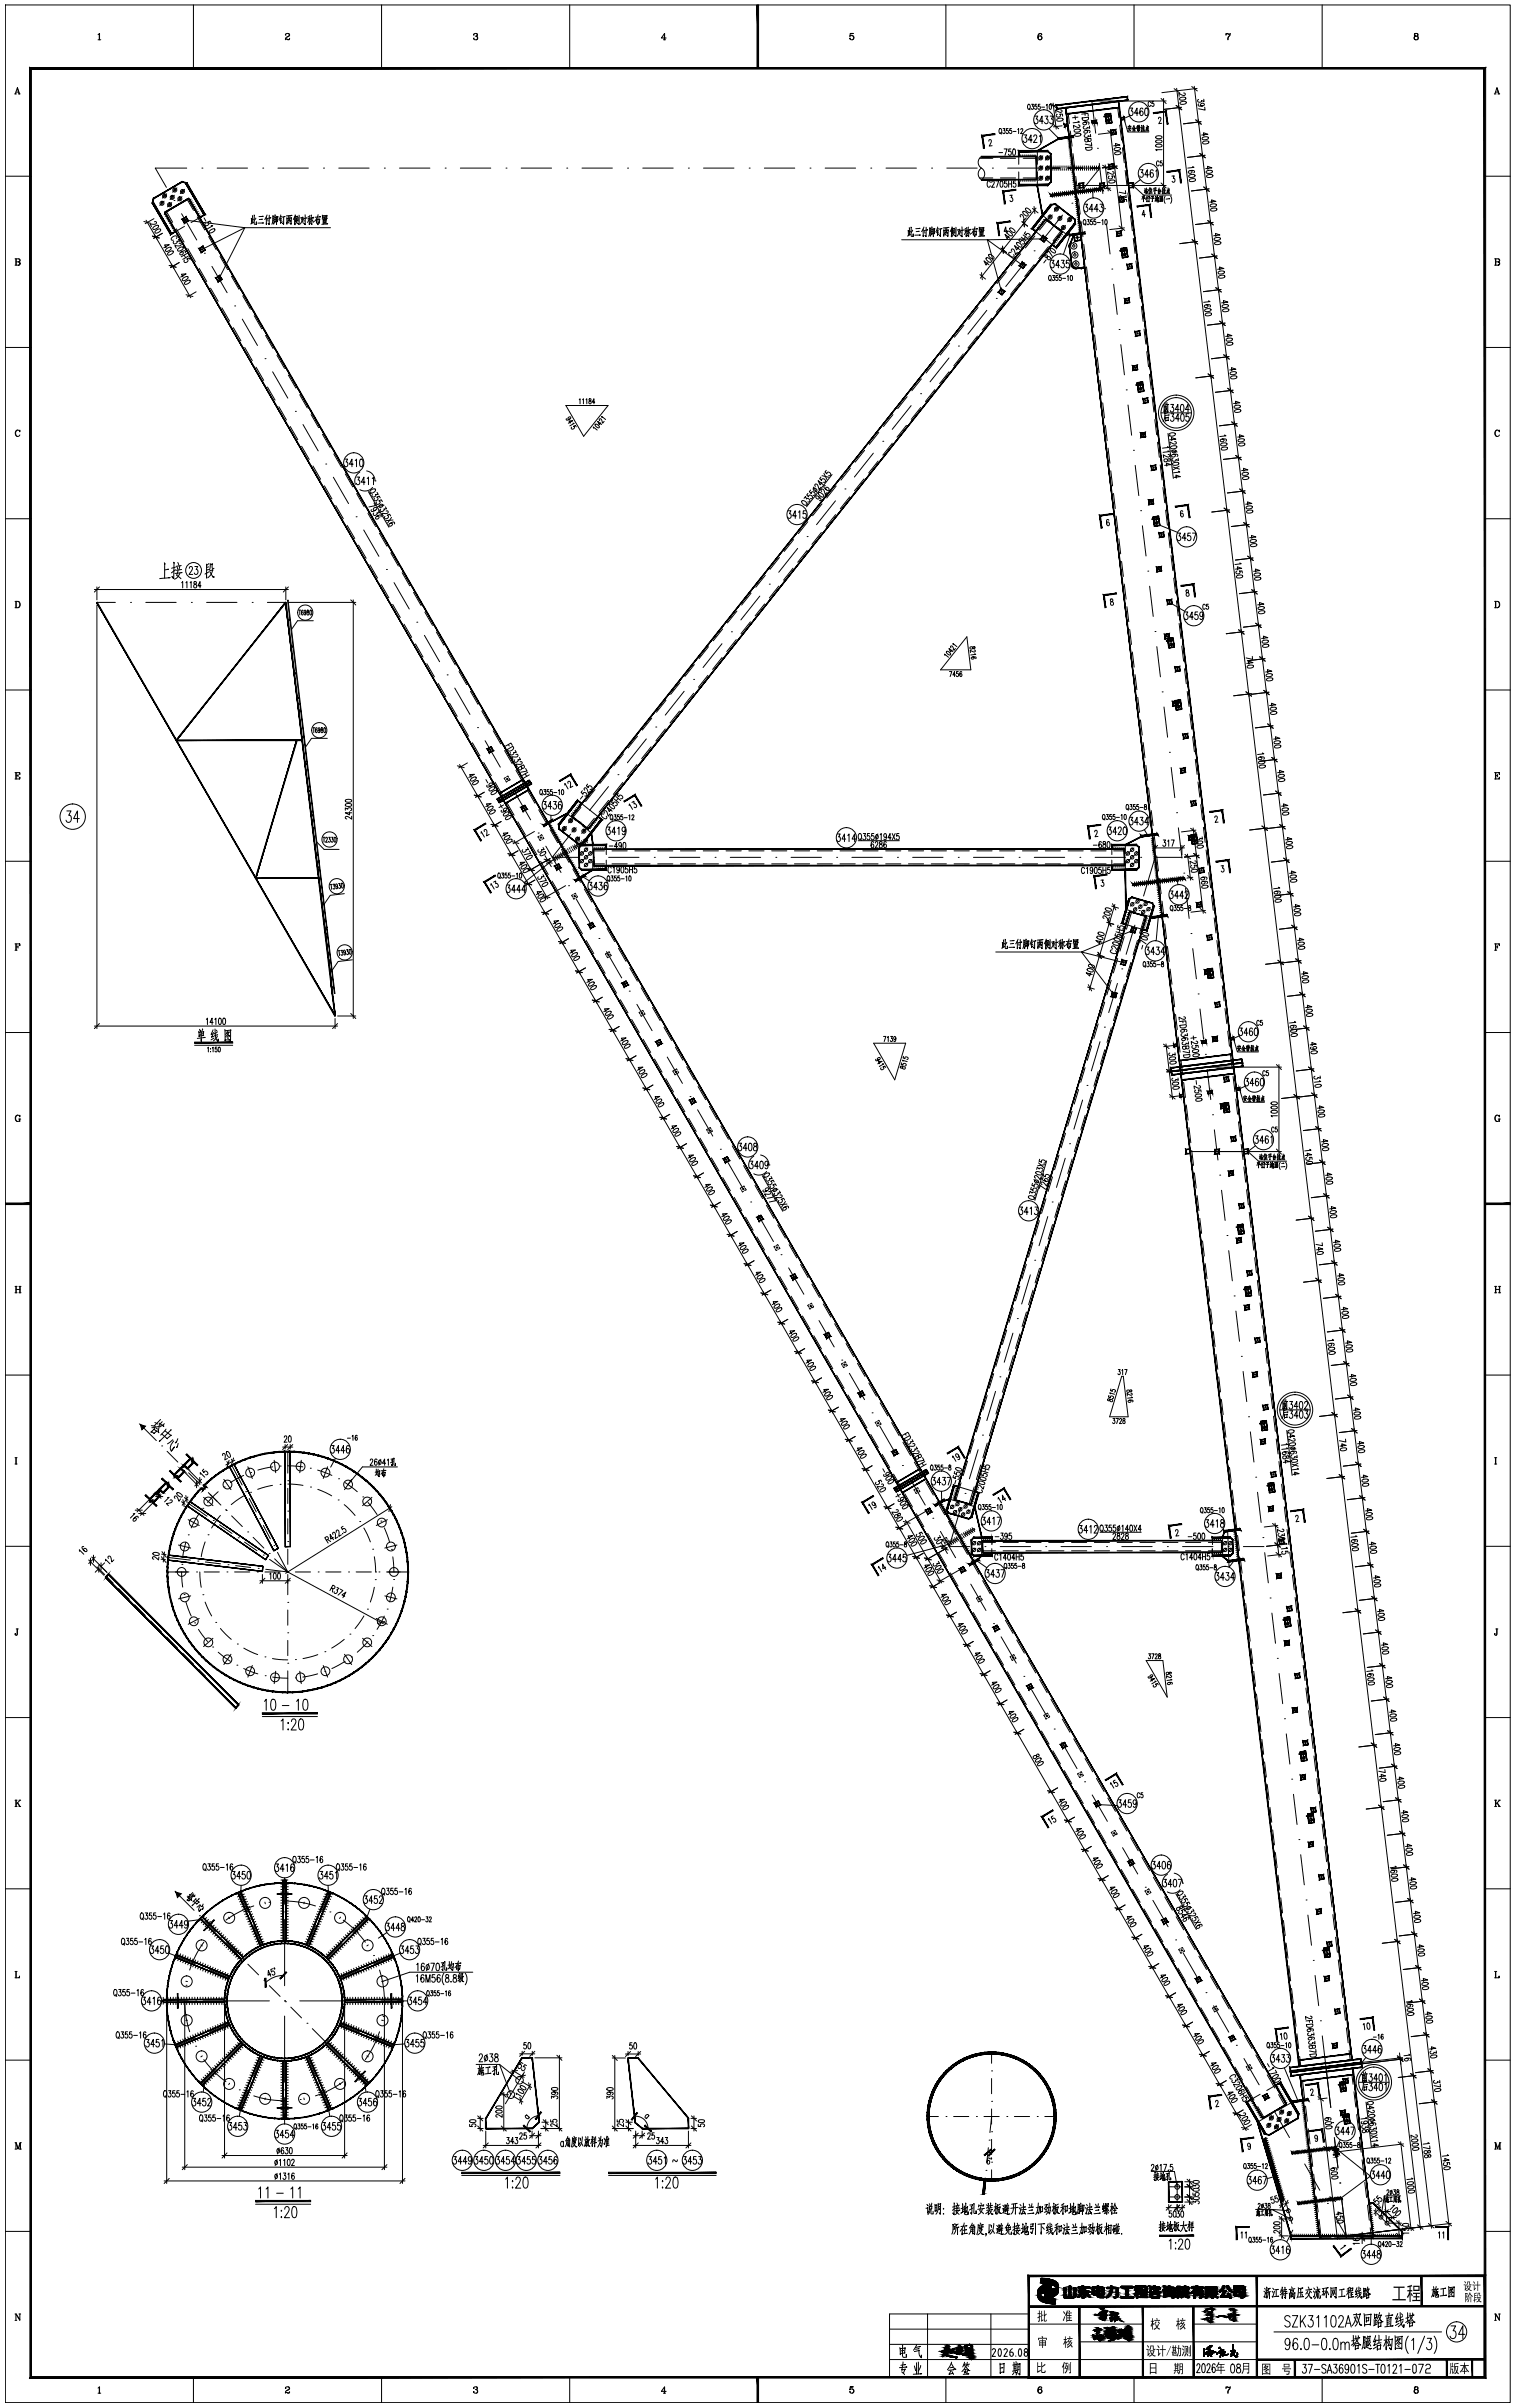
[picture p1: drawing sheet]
<svg xmlns="http://www.w3.org/2000/svg" width="598mm" height="950mm" viewBox="0 0 598 950" stroke-linecap="round" stroke-linejoin="round" font-family="sans-serif">
<!-- layer: 4 -->
<g fill="none" stroke="#000" stroke-width=".39">
<path d="M430.9 39.8l1.6 12.7M433.2 58.5h.1M437.3 44.9l.4 3.7M68.7 79.1h.1M73.7 66.3h-12.4l4.4 7.6M79.7 66.3h.1M85.7 66.3h12M103.7 66.3h.1M109.7 66.3h12M127.7 66.3h.1M133.7 66.3h12M151.7 66.3h.1"/>
<path d="M157.7 66.3h12M175.7 66.3h.1M181.7 66.3h12M199.7 66.3h.1M205.7 66.3h12M223.7 66.3h.1M229.7 66.3h12M247.7 66.3h.1M253.7 66.3h12M271.7 66.3h.1M277.7 66.3h12M295.7 66.3h.1"/>
<path d="M301.7 66.3h12M319.7 66.3h.1M325.7 66.3h12M343.7 66.3h.1M349.7 66.3h12M367.7 66.3h.1M373.7 66.3h12M391.7 66.3h.1M397.7 66.3h12M415.7 66.3h.1M421.7 66.3h12.4l-7.3 9.2M424.3 73.2h22.8"/>
<path d="M433.9 64.5l1.4 11.9M71.7 84.3l6 10.4M80.6 99.9h.1M408.2 99h.1M419.4 84.9l-7.5 9.4M423.1 80.2h.1M425.1 92.5l.2 2.4M426.8 93.5l-2.8 .4M436 82.3h.1M436.7 88.3l1.4 11.9M443.6 97.9l.5 3.6M83.7 105.1l5.9 10.4"/>
<path d="M393.2 117.7h.1M404.4 103.7l-7.4 9.3M438.8 106.2h.1M439.5 112.1l1.5 11.9M92.6 120.7h.1M95.6 125.9l6 10.4M378.3 136.5h.1M389.5 122.4l-7.5 9.4M441.7 130h.1M442.4 136l1.4 11.9M104.6 141.5h.1M107.6 146.7l6 10.4"/>
<path d="M363.3 155.3h.1M374.6 141.2l-7.5 9.4M444.5 153.8h.1M445.2 159.8l1.4 11.9M449.9 150.9l.5 3.6M116.6 162.3h.1M119.6 167.5l6 10.4M344.7 178.8l-7.5 9.4M348.4 174.1h.1M359.6 160l-7.5 9.4M447.4 177.7h.1M128.6 183.1h.1"/>
<path d="M131.6 188.3l6 10.4M329.8 197.6l-7.5 9.4M333.5 192.9h.1M448.1 183.6l1.4 11.9M140.5 203.9h.1M143.6 209.1l5.9 10.4M314.8 216.4l-7.4 9.4M318.6 211.7h.1M450.2 201.5h.1M450.9 207.4l1.4 12M456.2 203.8l.5 3.7M38.2 237.7h7.3"/>
<path d="M51.5 237.7h.1M57.5 237.7h12M75.5 237.7h.1M81.5 237.7h12M99.5 237.7h.1M105.5 237.7h7.3M152.5 224.7h.1M155.5 229.9l6 10.4M299.9 235.2l-7.5 9.4M303.6 230.5h.1M453 225.3h.1M453.7 231.3l1.5 11.9"/>
<path d="M164.5 245.5h.1M167.5 250.7l6 10.4M285 254l-7.5 9.3M288.7 249.3h.1M455.9 249.2h.1M456.6 255.1l1.4 11.9M462 251.8l.4 3.6M176.5 266.3h.1M179.5 271.5l6 10.4M270 272.7l-7.4 9.4M273.8 268h.1M458.7 273h.1"/>
<path d="M459.4 278.9l1.4 12M464.9 276.3l.4 3.6M188.5 287.1h.1M191.5 292.3l6 10.4M255.1 291.5l-7.5 9.4M258.8 286.8h.1M461.6 296.8h.1M200.4 307.9h.1M203.5 313.1l5.9 10.4M240.2 310.3l-7.5 9.4M243.9 305.6h.1M462.3 302.8l1.4 11.9"/>
<path d="M212.4 328.7h.1M215.4 333.8l6 10.4M225.2 329.1l-7.2 9.2h10.2M229 324.4h.1M234.2 338.3h.1M240.2 338.3h12M258.2 338.3h.1M264.2 338.3h12M282.2 338.3h.1M288.2 338.3h12M306.2 338.3h.1M312.2 338.3h12"/>
<path d="M330.2 338.3h.1M336.2 338.3h12M354.2 338.3h.1M360.2 338.3h12M378.2 338.3h.1M384.2 338.3h12M402.2 338.3h.1M408.2 338.3h12M426.2 338.3h.1M432.2 338.3h12M450.2 338.3h.1M455.9 338.3l-4.5 15.2"/>
<path d="M456.2 338.3h10.3M464.4 320.6h.1M465.1 326.6l1.4 11.9M471.2 329.3l.4 3.6M224.4 349.4h.1M227.4 354.7l6 10.3M449.6 359.2h.1M467.2 344.5h.1M467.9 350.4l1.4 11.9M236.4 370.3h.1M239.4 375.4l6 10.4M447.9 365l-3.4 11.5"/>
<path d="M470.1 368.3h.1M470.8 374.3l1.4 11.9M248.4 391h.1M251.4 396.2l6 10.4M441 388l-3.4 11.5M442.8 382.3h.1M472.9 392.1h.1M473.6 398.1l1.4 11.9M477.5 382.2l.4 3.7M260.3 411.8h.1M263.4 417l5.9 10.4M434.2 411l-3.5 11.5"/>
<path d="M435.9 405.2h.1M475.7 416h.1M272.3 432.6h.1M275.3 437.8l6 10.4M427.3 434l-3.4 11.5M429 428.2h.1M476.5 421.9l1.4 11.9M478.6 439.8h.1M483.8 435.2l.5 3.6M284.3 453.4h.1M287.3 458.6l6 10.4M420.4 457l-3.4 11.5"/>
<path d="M422.1 451.2h.1M469.8 454.3h22.8M479.3 445.8l1.4 11.9M296.3 474.2h.1M299.3 479.4l6 10.4M413.6 480l-3.5 11.5M415.3 474.2h.1M481.4 463.6h.1M482.1 469.6l1.5 11.9M308.3 495h.1M408.4 497.2h.1M484.3 487.5h.1"/>
<path d="M485 493.4l1.4 11.9M489.5 483.2l.5 3.6M311.3 500.2l6 10.4M320.3 515.8h.1M406.7 503l-3.5 11.5M487.1 511.3h.1M487.8 517.3l1.4 11.9M492.4 507.7l.5 3.6M323.3 521l5.9 10.4M332.2 536.6h.1M399.8 526l-3.4 11.4M401.5 520.2h.1"/>
<path d="M489.9 535.1h.1M335.2 541.8l6 10.4M344.2 557.4h.1M392.9 548.9l-3.4 11.6M394.7 543.2h.1M490.6 541.1l1.5 11.9M492.8 559h.1M347.2 562.6l6 10.4M356.2 578.2h.1M386.1 572l-3.5 11.4M387.8 566.2h.1M493.5 564.9l1.4 11.9"/>
<path d="M498.8 560.6l.4 3.7M359.2 583.4l6 10.4M368.2 599h.1M379.2 594.9l-4.6 15.3h8.2M380.9 589.2h.1M495.6 582.8h.1M496.3 588.7l1.5 12M501.7 585.1l.4 3.7M371.2 604.2l6 10.4M380.2 619.8h.1M388.7 610.2h.1M394.8 610.2h12"/>
<path d="M412.7 610.2h.1M418.8 610.2h12M436.8 610.2h.1M442.8 610.2h11.9M460.8 610.2h.1M466.7 610.2h12M484.8 610.2h.1M490.7 610.2h8.2M498.5 606.6h.1M499.2 612.6l1.4 11.9M383.2 625l5.9 10.4M501.3 630.5h.1"/>
<path d="M502 636.4l1.4 11.9M508 638.1l.4 3.6M392.1 640.6h.1M395.1 645.8l6 10.4M504.1 654.3h.1M404.1 661.4h.1M407.1 666.6l6 10.4M504.8 660.2l1.5 12M507 678.1h.1M416.1 682.2h.1M419.1 687.4l6 10.4M507.7 684.1l1.4 11.9"/>
<path d="M514.3 691l.4 3.7M428.1 703h.1M431.1 708.2l6 10.4M509.8 701.9h.1M510.5 707.9l1.4 11.9M517.2 715.5l.5 3.7M440.1 723.8h.1M443.1 729l6 10.4M512.7 725.8h.1M513.4 731.7l1.4 11.9M100.2 752a38.6 38.6 0 0 0-11 5.6M106.2 750.5h.1"/>
<path d="M112.3 750l7.3 .7 4.9 1.3M130.2 754.3h.1M135.5 757.6a38.1 38.1 0 0 1 8.7 8.7M452 744.6h.1M455 749.8l6 10.4M515.5 749.6h.1M516.2 755.6l1.4 11.9M80.5 766.3a37.8 37.8 0 0 0-5.6 10.9M84.5 761.6h.1M112.3 765.7v17.7M147.4 771.5h.1M149.8 777.2l1.5 6.8 .4 5.4"/>
<path d="M464 765.4h.1M467 770.6l6 10.4M518.3 773.4h.1M519 779.4l1.5 11.9M523.5 768.5l.5 3.6M72.9 789.4l.4 5.5 1.6 6.7M73.4 783.3h.1M88.6 789.4h17.7M112.3 789.4h.1M112.3 795.4v17.7M118.3 789.4h17.7M151.2 795.6h.1"/>
<path d="M476 786.2h.1M479 791.3l6 10.5M521.2 797.3h.1M77.2 807.3h.1M80.5 812.6a38.7 38.7 0 0 0 8.7 8.7M140.2 817.3h.1M149.8 801.6a38.6 38.6 0 0 1-5.6 11M207 817.5l-7.5 12.5M391.4 817h.1M391.4 809.6v4.4M488 806.9h.1M491 812.2l6 10.3"/>
<path d="M521.9 803.2l3.4 28.3-1.9-15.6M94.4 824.5h.1M100.2 826.9l6.7 1.5 5.4 .4M118.5 828.3h.1M135.5 821.3a39.5 39.5 0 0 1-11 5.6M366 835h4.4M373.4 835h.1M376.4 835h6M385.4 835h.1M388.4 835h6M391.4 829h.1M391.4 820v6"/>
<path d="M391.4 832v6M391.4 835l-.7 6.4M397.4 835h.1M400.4 835h6M409.4 835h.1M412.4 835h4.4M500 827.8h.1M503 832.9l6 10.4M526 837.4h.1M529.8 821.4l.5 3.7M531.3 834.2l.5 3.6M388.8 859.3l-.6 6.3"/>
<path d="M389.1 856.3h.1M390.1 847.3l-.6 6M390.4 844.3h.1M391.4 853h.1M391.4 841h.1M391.4 844v6M391.4 856.1v4.3M511.9 848.5h.1M514.9 853.7l6 10.4M526.7 843.4l1.4 11.9M461.3 866.8h5.3M461.3 862.8h5.3"/>
<path d="M464.6 860.8v8M507.8 869.8l2.2 7.5M523.9 869.3h.1M526.9 874.5l4.4 7.6M528.8 861.3h.1M529.5 867.2l1.9 15.6M543.3 873.1l5.4 5.3"/>
</g>
<!-- layer: 0 -->
<g fill="none" stroke="#000" stroke-width=".39">
<path d="M2.1 2h594v945.9h-594zM38.7 13.7l.6-.5v2.5M38.7 15.7h1.1M39.2 13.3v2.4M76.3 2v25M112.8 13.7l-.2 .1a.84 .84 0 0 1 .9-.6 .84 .84 0 0 1 .8 .7l-1.5 1.1-.2 .7M113.7 13.2l.5 .7-1 .7M114.3 15.3l-.3 .3-1.4-.1M114.3 15.1l-.2 .6-1.1-.4M150.6 2v25M187 13.7l-.1 .1a.78 .78 0 0 1 .8-.6 .78 .78 0 0 1 .7 .7l-.8 .4M188 13.2l.3 .4-.3 .7 .6 .6a.84 .84 0 0 1-.8 .8 .84 .84 0 0 1-.9-.6l.1 .1"/>
<path d="M188.3 14.5l.1 .7-.4 .5M224.9 2v25M261.9 15.7h.8M262.2 13.4v2.3M262.9 15h-1.9l1.3-1.8v2.5M335.6 13.3l1.2-.1h-1.2l-.2 1.2a.89 .89 0 0 1 1.4-.4 .89 .89 0 0 1 0 1.4 .89 .89 0 0 1-1.4-.3l.1 .1M336.3 14l.6 .7-.1 .6-.5 .4M373.3 2v25M410.5 13.2a1.49 1.49 0 0 0-.1 2.5M410.6 14.1l.6 .8-.6 .8M411.1 13.6v.2l.1-.2-.4-.4a1.27 1.27 0 0 0-1.2 1.1 1.27 1.27 0 0 0 1 1.4 .78 .78 0 0 0 .7-.8 .78 .78 0 0 0-.8-.8 .78 .78 0 0 0-.8 .8M447.6 2v25"/>
<path d="M483.9 13.7l.3-.5 .9 .4 .4-.4-.1 .7-.6 .8-.1 1M483.9 13.2v.7M484 13.4l1.1 .2M485.4 13.9a1.78 1.78 0 0 0-.8 1.8M521.8 2v25M558.7 13.2l-.5 .4 .2 .5 .8 .2 .5-.4-.1-.6-.9-.1-.3 .4 .3 .7M559.2 13.2l.4 .4-.4 .7 .6 .4a.83 .83 0 0 1-.9 1 .83 .83 0 0 1-.7-1.2l.5-.2-.5 .4v.5l.5 .5M559.2 14.3l.5 .4-.1 .8-.4 .2M5.8 37h.7M6 37l.9-2.4 .8 2.4M6.3 36.3h1M6.9 34.9l.7 2.1"/>
<path d="M7.2 37h.7M431.9 39.8h28.4M455.4 40h-.7v.8a.59 .59 0 0 1 .8 .5 .59 .59 0 0 1-.9 .5v-.2M458.3 38.8l2 2M459.3 38.8v35.4M463.4 35l2.2 1.7M464.4 34.8l1 8.6M465.6 38.7l1.3-.4 1.1 .4a1.5 1.5 0 0 1-2.5 .3zM467.2 36.7h.4a.55 .55 0 0 1 .1 .8 .55 .55 0 0 1-.8 .1l-1.6-.8 .1 1.2M470.4 34.1l2.2 1.8M471.4 34l53.8 452M472.5 34.9l-13.9 1.7"/>
<path d="M475.1 39.1l.1 1-1-.4a.69 .69 0 0 1-.9 .7 .69 .69 0 0 1-.2-1.2M589.8 37h.7M590 37l.8-2.4 .9 2.4M590.3 36.3h1M590.8 34.9l.8 2.1M591.2 37h.7M390.3 55.7v-.3a.55 .55 0 0 1 .8-.2 .55 .55 0 0 1 .1 .8l-.8 1.6 1.2-.1M394.6 50.8l.1-.1a1.06 1.06 0 0 1 .7 1 1.06 1.06 0 0 1-.7 1 1.44 1.44 0 0 1-.1-1.9zM394.9 52.3l.4 .6M395.9 50.7h.7l-.4 .8a.55 .55 0 0 1 .5 .8 .55 .55 0 0 1-.9 0M396.3 58.8h1.2l-.8 2.5M397.9 50.7h-.7v.9a.57 .57 0 0 1 .8 .4 .57 .57 0 0 1-.8 .5l-.1-.2"/>
<path d="M399 58.8h-.8v.9a.73 .73 0 0 1 1 .7 .73 .73 0 0 1-1.1 .6l-.1-.2M399.2 50.7h-.6l-.1 .9a.55 .55 0 0 1 .8 .1 .55 .55 0 0 1-.1 .7 .55 .55 0 0 1-.8-.1M399.8 51.9h1.2M399.9 58.9l.3-.1a1.5 1.5 0 0 1 0 2.5l-.5-1.1zM401.7 51.1l.3-.4v2M402.9 51.2l.1-.3a.44 .44 0 0 1 .6-.1 .44 .44 0 0 1 0 .7l-.8 1.2h1M404.1 53.2h1.1l-.6 1.2a.84 .84 0 0 1 .8 1.2 .84 .84 0 0 1-1.5 0M405.8 41.2l.2-.1a1.07 1.07 0 0 1 .7 1 1.07 1.07 0 0 1-.7 1 1.44 1.44 0 0 1-.2-1.9zM406.2 42.8l.3 .5M407.2 41.1h.7l-.4 .8a.58 .58 0 0 1 .4 .8 .58 .58 0 0 1-.8 .3l-.1-.2M407.4 55.2h-1.5l1-2v3M408 53.9l.1-.4a.66 .66 0 0 1 1-.1 .66 .66 0 0 1 0 1l-1.2 1.8h1.4"/>
<path d="M408.5 45.8h1.1l-.6 1.2a.84 .84 0 0 1 .7 1.2 .84 .84 0 0 1-1.4 0M409.2 41.1h-.7v.8a.59 .59 0 0 1 .8 .6 .59 .59 0 0 1-.9 .5v-.2M410.2 53.8l.5-.6v3M410.5 41.1h-.7v.8a.59 .59 0 0 1 .8 .6 .59 .59 0 0 1-.8 .5l-.1-.2M411.1 42.3h1.2M411.8 47.8h-1.5l1-2v3M412.5 45.8h1.1l-.6 1.2a.84 .84 0 0 1 .7 1.2 .84 .84 0 0 1-1.4 0M413 41.5l.3-.4v2M414 50.8l3.7 3.7M414.3 41.2l.2-.1a1.21 1.21 0 0 1 0 2l-.4-.8zM414.5 45.8h1.1l-.6 1.2a.85 .85 0 0 1 .7 1.1 .85 .85 0 0 1-1.3 .4l-.1-.3M414.7 40.8l2.2 1.7"/>
<path d="M415.6 40.7l1.3 10.2M415.6 49.1l2.3 1.7M417.2 47l1.2-.4 1.2 .4a1.51 1.51 0 0 1-2.5 .3zM417.3 45.1l-.2 .1a.71 .71 0 0 0 .7 1 .71 .71 0 0 0 .5-1.2h1l.1 .8M418.2 41.4l-3.4 .4M418.5 43.3l.4 .1a.55 .55 0 0 1 .2 .8 .55 .55 0 0 1-.8 .1l-1.7-.8 .2 1.1M419.2 49.6l-3.4 .4M422.2 55.1l-.7 .1M422.3 55.9l-.7 .1M422.4 56.7l-.7 .1M422.5 57.5l-.7 .1M422.6 58.3l-.7 .1"/>
<path d="M422.7 59.1l-.7 .1M422.7 59.9l-.6 .1M424 51.3l1.3-.4 1.1 .4a1.49 1.49 0 0 1-2.5 .3zM424.2 53l1.3-.4 1.1 .4a1.51 1.51 0 0 1-2.5 .3zM424.3 45.6l.2 1.5M425.4 46.2l-2.1 .3M425.5 47.8l.5 .4-2.5 .3M425.6 49.3h.3a.55 .55 0 0 1 .2 .8 .55 .55 0 0 1-.8 .2l-1.6-.8 .1 1.1M426.9 45l2.5-.3 .1 1.1M427.1 46.5l2.5-.3a1.35 1.35 0 0 1-.8 1.4 1.35 1.35 0 0 1-1.5-.3zM428.1 48.2l.7 .2a.68 .68 0 0 1-.6 .9 .68 .68 0 0 1-.8-.8l.7-.3a1.21 1.21 0 0 1 1.8 .4l-.3 .4M428.2 44.9l.1 .6"/>
<path d="M428.5 58.3l2.5-.3a1.35 1.35 0 0 1-.8 1.3 1.35 1.35 0 0 1-1.5-.2zM428.5 51.5l.6 .2a.67 .67 0 0 1-.5 .9 .67 .67 0 0 1-.8-.8l1.9-.4 .5 .4-.3 .5M429.4 54.7l.2 1 1-.1v-1l-2.5 .3 .1 .7 .8 .4 .5-.5M430 49.7l.1 .9-1-.4a.7 .7 0 0 1-1 .8 .7 .7 0 0 1-.1-1.2M430.4 53l.1 .9-1-.4a.7 .7 0 0 1-1 .8 .7 .7 0 0 1-.2-1.2M430.8 56.2l.1 1.2-2.6-.5M437.2 51.5l2.2 1.8M438.2 51.4l4.7 39.6M438.4 45.2l-1.8 .2 .4 3.3M439.3 52.3l-5.8 .7M439.6 57.5l2.4-.3-1.7-.6 .1 1.3M439.8 58.6l1.3-.4 1.1 .4a1.49 1.49 0 0 1-2.5 .3z"/>
<path d="M443.7 47.1l1.5 5h8.3M445.3 50l1.1-.3-.2 .5M445.3 49.7l-.1 .5M445.7 49.4l.1 .3M445.7 50l-.2 1 .8 .7M445.8 45.7l-2.1 1M446 42.6h1.1l-.6 1.2a.86 .86 0 0 1 .6 1.1 .86 .86 0 0 1-1.2 .4l-.1-.3M446.1 50.6l-.9 1.2M446.3 50.6l-1.2 .1M447.5 49.7l.6 1 .3 .1-.4-.2M447.5 50.6v1.1M447.6 49.5l-.9 1.5"/>
<path d="M447.7 50.6h-.5M447.8 51l-.7 .1M447.9 51.6l-.9 .1M448.7 50.3l-.1 .5M448.7 50.4l1.2-.2-.1 .4M448.9 49.5l.1 .8M448.9 50.7l.1 .8v-.3M449 50.9l.7-.2-.1 .7M449.3 49.4v.9M449.3 50.5v1.4v-.4M449.3 44.6h-1.5l1-2v3M449.6 49.4l-.1 .8"/>
<path d="M449.7 49.8l-1 .1M450.7 49.4l-.1 2.4M450.8 50.6l-.5 .4M450.9 50.2l-.5 .1M451.1 43.1l-.6-.5a1.89 1.89 0 0 0 .1 3 .88 .88 0 0 0 .6-1 .88 .88 0 0 0-1-.7l-.3 .7M451.3 50.7v1M451.3 49.4v1.2M451.5 51.1l-.5 .1M451.6 51.7h-.8M451.6 50l-.6 .1M451.7 50.5l-.8 .1M452.1 42.8h.8l.2 .4v1.8l-.5 .6-.5-.1-.2-.5-.1-1.1z"/>
<path d="M452.3 51.2l-.1 .6M452.4 50.3l.1 .9 .7-.2v-.7l-.7 .1M452.6 51.3v.4M452.8 49.4v1M452.9 51.3l.1 .4M453.2 51.2l.2 .6M453.2 49.9l-.4 .1M454.2 40.5a.54 .54 0 0 0-.7-.5 .54 .54 0 0 0-.3 .8v.4a.54 .54 0 0 0 .3 .8 .54 .54 0 0 0 .7-.5M456.2 57.1l1.4-.2 1 .5a1.63 1.63 0 0 1-2.5 .2zM456.2 55.5l1.4-.3 1 .5a1.48 1.48 0 0 1-2.5 0zM456.2 53.8l1.4-.2 1 .4a1.48 1.48 0 0 1-2.5 0zM457.2 46.9l.1-.4a.55 .55 0 0 1 .8-.1 .55 .55 0 0 1 .1 .7l-.8 1.7 1.1-.2"/>
<path d="M458.6 59.1h-2.5l.5 .4M464.2 41.6l2.2 1.7M465.2 41.5l55.4 464.7M465.8 40.4l1.3-.4 1.1 .4a1.49 1.49 0 0 1-2.5 .2zM466.3 42.3l-6.9 .9M471.9 47.3l2.3 1.7M473.2 41l-.3 .3a1.56 1.56 0 0 0 2.5-.2 .73 .73 0 0 0-1-.4 .73 .73 0 0 0-.4 .9l.6 .2M474 48l-6.9 .9M474.3 53.3l2.5-.3-1.8-.6 .2 1.2M474.5 54.4l1.3-.5 1.1 .4a1.5 1.5 0 0 1-2.4 .3zM474.7 56l1.3-.4 1.1 .4a1.49 1.49 0 0 1-2.5 .3zM475.5 42.3l.1 1.1-2.5-.5"/>
<path d="M2.1 69.5h10M75.4 78.6l-.6 .3M75.8 79.3l-.6 .3M76.2 80l-.6 .3M387 66.6a.97 .97 0 0 1 1.3 .7 2.65 2.65 0 0 1-.9 3.6 2.66 2.66 0 0 1-.4-4.3zM387.4 61.8a2.66 2.66 0 0 0 0 4.5M390.9 72a.66 .66 0 0 0-.9-.6 .66 .66 0 0 0-.4 .9v.6a.66 .66 0 0 0 .4 1 .66 .66 0 0 0 .9-.6M391.4 72l.1-.4a.55 .55 0 0 1 .8-.1 .55 .55 0 0 1 0 .8l-.9 1.6h1.1M393 71.4h1.2l-.8 2.5M394.3 60.2h1.4M394.9 71.5l.3-.1a1.48 1.48 0 0 1 0 2.5l-.5-1.1zM397.4 71.4h-.9l-.1 1a.72 .72 0 0 1 1.1 .6 .72 .72 0 0 1-1.1 .6l-.1-.2"/>
<path d="M398.1 71.4v2.5M398.1 72.6h1.2M398.6 77.1l.9-.1-.4 1a.7 .7 0 0 1 .7 .9 .7 .7 0 0 1-1.2 .2M399.3 71.4v2.5M400.9 71.4h-.9l-.1 1a.71 .71 0 0 1 1.1 .6 .71 .71 0 0 1-1.1 .6v-.2M402.9 61.1v.7M402.9 70.9v.7M403.7 61.1v.7M403.7 70.9v.7M404.5 61.1v.7M404.5 70.9v.7M405.3 61.1v.7"/>
<path d="M405.3 70.9v.7M406.1 61.1v.7M406.1 70.9v.7M406.9 61.1v.7M406.9 70.9v.7M407.7 61.1v.7M407.7 70.9v.7M408.5 61.1v.7M408.5 70.9v.7M415.2 65.5v.7M415.2 66.5v.7M415.2 77.2l.1 .7"/>
<path d="M415.4 76l.1 .7M416 65.5v.7M416.1 66.5v.7M416.1 77.1v.7M416.2 75.9l.1 .7M416.8 65.5v.7M416.9 66.5v.7M416.9 77v.7M417 75.8l.1 .7M417.6 65.5v.7M417.6 76.9l.1 .7M417.7 66.5v.7"/>
<path d="M417.8 75.7l.1 .7M418.4 65.5v.7M418.4 76.8l.1 .7M418.5 66.5v.7M418.6 75.6l.1 .7M419.2 65.5v.7M419.2 76.7l.1 .7M419.2 66.5v.7M419.4 75.6l.1 .6M420 65.5v.7M420 76.6l.1 .7M420.1 66.5v.7"/>
<path d="M420.2 75.5l.1 .6M420.8 65.5v.7M420.8 76.5l.1 .7M420.9 66.5v.7M421 75.4v.7M421.6 65.5v.7M421.6 76.4l.1 .7M421.7 66.5v.7M421.8 75.3l.1 .7M422.4 65.5v.7M422.4 76.3l.1 .7M422.5 66.5v.7"/>
<path d="M422.6 75.2v.7M422.8 60.7l-.7 .1M422.9 61.5l-.6 .1M423 62.3l-.7 .1M423.1 63.1l-.7 .1M423.2 65.5v.7M423.2 76.2l.1 .7M423.2 63.9l-.7 .1M423.2 66.5v.7M423.3 64.7l-.7 .1M423.4 75.1v.7M423.4 65.5h-.7"/>
<path d="M423.5 66.3h-.7M423.6 67l-.7 .1M423.7 67.8l-.7 .1M423.8 68.6l-.7 .1M423.9 69.4l-.7 .1M424 65.5v.7M424 70.2l-.7 .1M424 76.1l.1 .7M424.1 66.5v.7M424.1 71l-.7 .1M424.1 75l.1 .7M424.2 71.8l-.7 .1"/>
<path d="M424.3 72.6l-.7 .1M424.3 73.4l-.6 .1M424.5 74.2l-.7 .1M424.5 75l-.6 .1M424.6 75.8l-.7 .1M424.7 76.6l-.7 .1M424.8 65.5v.7M424.8 76l.1 .7M424.8 77.4l-.7 .1M424.9 66.5v.7M424.9 77.9l-.7 .1M424.9 74.9l.1 .7"/>
<path d="M425 78.7h-.7M425.1 79.5l-.7 .1M425.6 65.5v.7M425.6 76l.1 .7M425.7 66.5v.7M425.7 74.8l.1 .7M426.4 65.5v.7M426.4 75.8l.1 .7M426.5 66.5v.7M426.5 74.7l.1 .7M427.2 65.5v.7M427.2 75.8v.7"/>
<path d="M427.2 66.5v.7M427.3 74.6l.1 .7M428 65.5v.7M428 75.7l.1 .7M428.1 66.5v.7M428.1 74.5l.1 .7M428.8 75.6v.7M428.8 65.5v.7M428.9 66.5v.7M428.9 74.4l.1 .7M429.6 75.5v.7M429.6 65.5v.7"/>
<path d="M429.7 66.5v.7M429.7 74.3l.1 .7M430.4 65.5v.7M430.4 75.4v.7M430.4 66.5v.7M430.5 74.2l.1 .7M431.1 75.3l.1 .7M431.2 65.5v.7M431.2 66.5v.7M431.3 74.1l.1 .7M431.3 75.3l.1 2.8M431.9 75.2l.1 .7"/>
<path d="M432 65.5v.7M432.1 66.5v.7M432.1 74l.1 .7M432.7 75.1l.1 .7M432.8 65.5v.7M432.9 66.5v.7M432.9 73.9l.1 .7M433.5 75l.1 .7M433.6 65.5v.7M433.7 66.5v.7M433.7 73.8l.1 .7M434.3 74.9l.1 .7"/>
<path d="M434.5 73.8l.1 .7M435.2 65.2l2.2 1.7M435.9 73.2h24.4M436.2 73.5l2.2 1.7M436.2 65.1l1.2 10.2M437.7 71.4l1.3-.4 1.1 .4a1.5 1.5 0 0 1-2.5 .3zM437.8 69.5l-.3 .2a.74 .74 0 0 0 .8 .9 .74 .74 0 0 0 .5-1.1l1.1-.1v.8M438.3 74.2l-2.2 .3M438.8 64.8l2.2 1.7M439.1 67.7l.3 .1a.55 .55 0 0 1 .2 .8 .55 .55 0 0 1-.8 .1l-1.6-.8 .1 1.2M440 60.2l1.9-.3 .5 .5a1.58 1.58 0 0 1-2.5 .1zM440.9 65.5l-5.8 .7 2.2-.3"/>
<path d="M442.6 78.8l-.3 .1a.71 .71 0 0 0 .7 1 .71 .71 0 0 0 .5-1.2h1.1l.1 .8M444.2 75.2l.1 1.2-2.6-.6M444.4 77l.1 .9-1-.3a.69 .69 0 0 1-.9 .7 .69 .69 0 0 1-.2-1.2M445.4 72.3l.2 1.7M447.2 73.2l4.1 3.7h11.1M450 67h1.1l-.5 1.1a.87 .87 0 0 1 .6 1.2 .87 .87 0 0 1-1.3 .4v-.3M450.1 70.9l-2.9 2.2M450.9 77.7l.1 .5M451.3 77.4v2.2v-.3M451.7 77.3l-.9 .2M451.7 77.6l-.2 .6M451.8 75.2v.5"/>
<path d="M451.8 74.3l.2 .3M451.9 78.3l-1.3 .2M452.1 75l-.1 .8M452.2 74.9l-.6 .1M452.2 75.7l-.6 .3M452.3 75.4l.1 1 .5-.2v-.7l-.6 .1M452.5 74.2v1.4M452.7 78.2v1.5v-.4M452.8 77.3l-.5 .7M452.9 77.8l-.7 1M452.9 74.9h-.4M453.3 69h-1.5l1-2v3"/>
<path d="M453.5 78.1v1.6l-.2-.4M453.6 74.7v1.9v-.4M453.6 77.5l-.5 .1M453.8 74l-.6 1.3M453.8 78l-.9 .2M453.9 75.1l.2 .7v-.3M454.2 74.1l.1 .4M454.5 74.9l-.2 1.3M454.7 74.7l-.9 .2M454.8 77.5v1.9l-.2-.2 .2 .2M454.9 76.2l-1.2 .1M455.1 77.4l-.7 .1"/>
<path d="M455.1 67.4l-.5-.4a1.91 1.91 0 0 0 0 3 .88 .88 0 0 0 .6-1.1 .88 .88 0 0 0-.9-.7l-.4 .8M455.3 78.2l.2-.1-1.4 .1M455.4 74.6l.1 .4M455.8 74.2v2.3v-.3M456.1 77.4l.1 1.7-.4 .3 .6-.4M456.1 67.5l.5-.5v3M456.2 74.2l-.9 .1M456.2 74.4l-.2 .7M456.4 78.7l.8-.8-.2 1.2M456.4 75.2l-1.3 .2M456.4 78.2l-.6 .2M456.5 77.8l.1 1.7 .7 .1v-.6v.6"/>
<path d="M456.8 77.2v2.1v-.3M457.2 75.4v1.1l.7-.3v-.7l-.7 .1M457.5 64l-.4-.5a1.06 1.06 0 0 0-.7 1 1.06 1.06 0 0 0 .7 1l.4-.5M457.5 74.1l-.5 1.1 1-.1M457.6 74.6l.5 .8M457.8 78l.1 1.6 .7-.3M457.8 78.1l1.1-.1-.1 1.5-.1-.2M458.1 78.1v1.2M458.3 72.2l2 2M458.3 77.5l-.1 .5M458.3 78.8l-.1 .1M458.3 78.5h-.1"/>
<path d="M458.5 78v1.3M458.7 63.5h-.7l-.1 .8a.57 .57 0 0 1 .9 .5 .57 .57 0 0 1-.9 .5v-.2M458.9 77.4l-1.3 .1M458.9 74.1v2.3M459.1 75.3l-.5 .4M459.1 74.9l-.5 .1M459.5 75.4v1M459.5 74.1v1.2M459.7 75.8l-.5 .1M459.9 76.4h-.8M459.9 77.4a2.59 2.59 0 0 0 0 2.8M459.9 74.7l-.6 .1"/>
<path d="M460 75.2l-.8 .1M460.6 75.9l-.2 .6M460.7 75v.8l.7-.1v-.7l-.7 .1M460.8 76l.1 .4M461 74.1l.1 1M461.2 76l.1 .4M461.4 75.9l.3 .6M461.5 78.4h.2l-1.5 .2M461.5 74.6l-.4 .1M462 77.4a2.49 2.49 0 0 1 0 2.8M462.6 69.5l.9-.1-.4 1a.7 .7 0 0 1 .7 .9 .7 .7 0 0 1-1.2 .2M469.2 69.2l1.3-.4 1.2 .4a1.51 1.51 0 0 1-2.5 .3z"/>
<path d="M469.5 70.9l1.2-.4 1.1 .3a1.5 1.5 0 0 1-2.4 .3zM469.8 67.3l.6 .2a.67 .67 0 0 1-.6 .9 .67 .67 0 0 1-.7-.8l1.8-.3 .6 .3-.3 .5M470.7 65.7l.6 .3-2.5 .3M473.5 60.5l2.2 1.8M475.1 73.8l2.2 1.7M475.6 61.3l-6.9 .8M475.9 66.5l2.4-.3-1.7-.6 .1 1.3M476.1 67.6l1.3-.4 1.1 .3a1.47 1.47 0 0 1-2.5 .3zM476.3 69.2l1.3-.4 1.1 .4a1.5 1.5 0 0 1-2.5 .3zM477.2 74.5l-7 .8M477.4 79.8l2.5-.3-1.7-.6 .1 1.2M586.1 69.5h10"/>
<path d="M56.8 87.4l2.7 .7M57.7 86.9l17.6 30.6M60.1 93.2l2.8 .7M60.5 89.6l1.4-.7 .6 .1a1.5 1.5 0 0 1-2.2 1.3zM60.8 86.3l-3.5 2M60.9 87.5l.4-.1a.54 .54 0 0 1 .5 .6 .54 .54 0 0 1-.7 .5l-1.9-.1 .6 1M61.4 91.1l1.3-.8 .6 .2a1.49 1.49 0 0 1-2.1 1.2zM64.1 92l-3.5 2M65.4 84.3l-.6 .4M65.5 98.3l1.4-.8 .6 .2a1.48 1.48 0 0 1-2.2 1.2zM65.6 97.7l-.6-1.1 1.8-.1-2.2 1.3M65.8 85l-.6 .4"/>
<path d="M66.2 85.7l-.6 .4M66.4 99.8l1.3-.8 .6 .1a1.5 1.5 0 0 1-2.2 1.3zM66.6 86.4l-.6 .4M67 87.1l-.6 .4M67.4 87.8l-.6 .3M67.8 88.5l-.6 .3M68.2 89.2l-.6 .3M68.6 89.9l-.6 .3M69 90.6l-.6 .3M69.6 94.1a.66 .66 0 0 0 .1-1 .66 .66 0 0 0-1.1 .1l-.5 .3a.66 .66 0 0 0-.6 .8 .66 .66 0 0 0 .9 .4M70.3 98.2l1.3-.8 .7 .1a1.49 1.49 0 0 1-2.2 1.3zM70.4 94.4l.5 .8h-1.1a.7 .7 0 0 1-.6 1.1 .7 .7 0 0 1-.6-1.1"/>
<path d="M70.7 96l.4-.1a.55 .55 0 0 1 .4 .7 .55 .55 0 0 1-.7 .4l-1.8-.1 .6 1M71.4 99.4h.7a.67 .67 0 0 1-.2 1 .67 .67 0 0 1-.9-.4l.4-.6 1.1-.5 .6 .2v.6M73.1 86.8l23.5 3-16.8 8.6M76.6 80.7l-.6 .3M77 81.4l-.6 .3M77.4 82l-.6 .4M77.8 82.7l-.6 .4M78.2 83.4l-.6 .4M78.6 84.1l-.6 .4M79 84.8l-.6 .4M80.5 86l.8 1.3M82.8 91l1.3-.7 .6 .1a1.5 1.5 0 0 1-2.1 1.2z"/>
<path d="M83.3 87.9l-.4-.7-1 .5a.71 .71 0 0 1 .1 1.2 .71 .71 0 0 1-1.1-.6l.2-.2M83.4 89l.6 .1-2.2 1.2M99.2 86.1l.1 2.1M99.6 85.1l.1 2.8M100.1 87.6l-1.1 .7M100.1 86.5l-.4 .1M100.3 84.8v3.4l.3 .3h.6v-1v.9M101 86l-.6 1M103.3 86.5h.3l-1.3 .1M103.5 85.4h.4l-1.7 .1M103.7 88h.3h-2.2M105.1 85.6v3v-.5"/>
<path d="M105.4 84.8l-.9 1.8M105.6 86.6l.2 .7M106.3 84.9l-.1 3.6-.4-.4 .4 .4M106.6 86l.3-.1-1.5 .3M107.7 85.1l-.1 2.2-.3 1.2M107.7 85.4l.5-.1-.1 3.1-.3-.3 .3 .2M108 86.2h-.3M108 86.9l-.3 .1M108.5 84.8l.1 1.8M108.6 86.6l-.3 1.1 .5-.3M108.8 87.1l.1 .5M108.9 85.8l-.6 .1"/>
<path d="M109 86.4l-.7 .2M109.1 85.3l.1 3.3-.1-.5M109.1 85.6l.6-.1-.2 2-.2-.3 .2 .2M110.8 86.3l-.1 1.8 .7-.7M110.8 84.8l-.7 1.9M111.1 86.1l-.6 .2M111.2 85.5l-.6 .1M111.2 86.8l-.8 .2M111.9 85.6v2.9l-.3-.5 .3 .5M112.2 85.5l.3-.1-1.2 .2M113.2 85.9v2.6v-.7M113.2 86.2l1.8-.3-.1 2.6-.4-.5 .4 .4"/>
<path d="M113.7 86.7l.3 .5-.1-.3M113.8 85.2l-.4 2.6M114.3 86.7l.4 .6-.1-.2M114.4 85.1l-.6 2.9M114.9 85h.4l-2.3 .2M116.3 85.6l-.1 3.1v-.5M116.5 84.8l-.7 1.8M116.9 87.5l.5 .8M117 86l-.1 1.5-.4 1.2M117.3 87.1l.1-1.7-.7 .1-.1-.3 .1 2.3v-.3M117.6 85.6l.1 1.7M117.7 88.2l.3 .3"/>
<path d="M118 84.9v3.7l-.4-.5M118.6 85.9l1-.2-1.1 2.7M118.9 86.2l.7 1.8M119.8 86.6l.2 .7M120.4 84.7v4l-.4-.6 .4 .5M120.8 86l-1.1 .3M122.1 85.4v3.2v-.4M122.1 86.2l-.7 1.6M122.1 86.4l.3 .4M122.4 84.9l-.9 .8M122.5 86l-1 .3M122.8 86l1-.3-.3 .7"/>
<path d="M122.8 86.9l-.5 1.1M123 84.8l-.4 1.8M123 86.2l.1 2.4-.4-.5 .4 .4M123.3 86.9l.5 .8M124.9 86.5v1.5v-.6M124.9 86.7l1.3-.3-.2 1.6-.3-.4 .3 .4M125.5 86v2.7v-.6M125.5 84.7l-.4 1.3-1 1.4M126.2 85.6l.4-.1-2.2 .2M127.2 84.9l.1 1.1v-.2l1.8-.2-.1-.7-1.7 .2M127.8 85.2l.1 .5M128.1 85.8v.9"/>
<path d="M128.1 88l.4-.1-.9 .1M128.2 87.1h.3l-.9 .1M128.4 85.1v.6M128.4 87.5l-.8 .1M128.7 88.4l.1-1.8-1.2 .2-.1-.2 .1 1.9M128.9 86.2h.3l-2.1 .2M129.1 88.3h.3l-2.4 .2M130.5 89.8h-33.9l-10.2 20.1M355.9 94.6h33.8l5.6 20.5M358.4 90.9l.2 2M358.9 89.9l.1 2.8M359.4 92.4l-1.2 .7"/>
<path d="M359.4 91.3l-.4 .1M359.6 89.6v3.4l.2 .3 .7-.1-.1-.9v.9M360.2 90.8l-.6 .9M362.6 91.3h.2l-1.2 .1M362.7 90.1h.5l-1.7 .1M362.9 92.7h.4l-2.2 .1M364.4 90.4v3v-.5M364.7 89.6l-1 1.8M364.9 91.4l.2 .6M365.5 89.6v3.7l-.4-.5 .4 .4M365.8 90.7h.4l-1.6 .3M366.9 89.8l-.3 3.4"/>
<path d="M366.9 90.1l.5-.1-.1 3.1-.2-.3 .2 .3M367.2 90.9l-.2 .1M367.2 91.6l-.3 .1M367.8 89.5l.1 1.8M367.8 91.4l-.3 1 .6-.2M368 91.9l.2 .5M368.2 90.5l-.6 .2M368.3 91.2l-.8 .2M368.3 90.1l.1 3.3v-.5M368.4 90.4l.6-.1-.3 2-.2-.4 .2 .3M370 91v1.9l.6-.7M370.1 89.6l-.7 1.9"/>
<path d="M370.4 90.9l-.6 .2M370.4 90.2l-.5 .2M370.5 91.6l-.9 .2M371.2 90.4v2.9l-.4-.6 .4 .5M371.5 90.3l.3-.1-1.2 .2M372.4 90.7l.1 2.5v-.6M372.5 91l1.8-.4-.2 2.6-.4-.5 .4 .5M373 91.5l.3 .4-.1-.2M373.1 90l-.5 2.5M373.6 91.4l.3 .7v-.2M373.7 89.9l-.6 2.8M374.2 89.8h.3l-2.2 .1"/>
<path d="M375.5 90.4v3v-.5M375.8 89.5l-.8 1.9M376.2 92.3l.5 .7M376.3 90.7l-.1 1.6-.5 1.1M376.6 91.8v-1.7l-.7 .1v-.3v2.4v-.3M376.9 90.4v1.7M376.9 92.9l.4 .4M377.3 89.6v3.8l-.4-.5M377.9 90.7l1-.2-1.1 2.7M378.1 90.9l.7 1.8M379.1 91.3l.2 .7M379.7 89.5v3.9l-.5-.5 .5 .5"/>
<path d="M380.1 90.8l-1.2 .2M381.3 90.2l.1 3.2-.1-.4M381.3 91l-.7 1.5M381.3 91.2l.4 .4M381.6 89.7l-.9 .8M381.7 90.8l-1 .3M382 90.7l1-.2-.3 .7M382.1 91.6l-.5 1.1M382.2 89.6l-.4 1.8M382.2 90.9l.1 2.5-.3-.5 .3 .4M382.6 91.7l.4 .8M384.1 91.3l.1 1.5v-.6"/>
<path d="M384.2 91.4l1.2-.3-.1 1.7-.3-.4 .2 .3M384.7 90.7v2.7v-.5M384.8 89.5l-.5 1.3-.9 1.3M385.5 90.3h.3l-2.2 .2M386.5 89.6v1.2v-.3l1.8-.1v-.7l-1.8 .2M387.1 90v.5M387.4 90.6l-.1 .9M387.4 92.7h.3l-.9 .1M387.5 91.9l-.7 .1M387.6 89.9v.6M387.6 92.3l-.8 .1M387.9 93.2l.1-1.9-1.2 .3v-.2v1.8"/>
<path d="M388.2 91l.2-.1-2 .2M388.3 93.1h.3l-2.4 .1M395.1 97.9l2.2 1.8M395.7 97.1l.3 2.8M396.5 97.7l-9.6 12.1M397.6 91.1l-1.3 .2 .6-1.8 .3 2.5M397.6 91.3a1.59 1.59 0 0 1 1.9 1.7 1.62 1.62 0 0 1-1.9-1.7zM398.2 93.2l-.7 1-.8-1.7 1.9 1.5M398.7 90a1.62 1.62 0 0 1 1.8 1.7 1.62 1.62 0 0 1-1.8-1.7zM399.1 99.6a.66 .66 0 0 0-1 .3 .66 .66 0 0 0 .4 .9l.5 .4a.66 .66 0 0 0 1 .3 .66 .66 0 0 0 .1-1.1M399.4 99.2l-.2-.3a.55 .55 0 0 1 .4-.7 .55 .55 0 0 1 .7 .5l.6 1.7 .7-.9M401.4 95.7a1.62 1.62 0 0 1 1.8 1.7 1.59 1.59 0 0 1-1.8-1.7z"/>
<path d="M402 97.6l-.8 1-.7-1.7 1.9 1.6M402.6 94.2l-.5 .6 .7 .6a.74 .74 0 0 1 1.3-.3 .74 .74 0 0 1-.3 1.2l-.2-.1M402.9 85.6l-.2-.3a.55 .55 0 0 1 .4-.7 .55 .55 0 0 1 .7 .5l.5 1.8 .8-1M403.1 93.6l1.9 1.5M403.4 87.5l2.2 1.7M403.8 83.5a1.62 1.62 0 0 1 1.9 1.7 1.65 1.65 0 0 1-1.9-1.7zM403.8 92.7l2 1.5M404 86.7l.3 2.8M404.7 93.4l-.7 .9M404.8 91.4l-.5 .7 .7 .6a.73 .73 0 0 1 1.2-.4 .73 .73 0 0 1-.2 1.2h-.2M404.9 82.2a1.62 1.62 0 0 1 1.8 1.6 1.6 1.6 0 0 1-1.8-1.6zM407.5 82.2l2.2 1.8"/>
<path d="M408.1 81.5l.4 2.8M408.9 90.4l.5 .4M408.9 82.1l-13.7 17.2M409.4 89.8l.5 .4M409.9 89.1l.5 .5M410.4 88.5l.5 .4M410.8 87.9l.6 .4M411.4 87.3l.5 .4M411.8 86.6l.6 .5M411.9 94.2l-22.2 .4 13.9 10.1M413.2 99.9l.7-.9 1.5 2.2M414.6 98.1a1.6 1.6 0 0 1 1.9 1.6 1.6 1.6 0 0 1-1.9-1.6z"/>
<path d="M415.8 95.9l.5 .4M416.3 95.3l.5 .4M416.8 94.6l.5 .5M417.3 94l.5 .5M417.8 93.4l.5 .4M418.3 92.8l.5 .4M418.8 92.1l.5 .5M422.3 92.9l-2.6 7.5M425.2 80.2l-.7 .1M425.3 81.1h-.7M425.4 81.8l-.7 .1M425.4 82.6l-.6 .1"/>
<path d="M425.6 83.4l-.7 .1M425.6 84.2l-.7 .1M425.7 85l-.7 .1M425.8 85.8l-.7 .1M425.9 86.6l-.7 .1M426 87.4l-.7 .1M426.1 88.2l-.7 .1M426.2 89l-.7 .1M426.3 89.8l-.7 .1M426.4 90.6l-.7 .1M426.5 91.4l-.7 .1M427.8 86.7h.1a1.06 1.06 0 0 1 .7 1 1.06 1.06 0 0 1-.7 1 1.44 1.44 0 0 1-.1-2z"/>
<path d="M428.1 88.3l.4 .5M428.2 80.6h1.1l-.6 1.1a.85 .85 0 0 1 .6 1.2 .85 .85 0 0 1-1.2 .4l-.1-.3M429.1 86.7h.8l-.4 .7a.56 .56 0 0 1 .5 .9 .56 .56 0 0 1-1 0M431.1 86.7h-.6l-.1 .8a.57 .57 0 0 1 .9 .5 .57 .57 0 0 1-.9 .5l-.1-.2M431.5 82.6h-1.5l1-2v3M432.5 86.7h-.7l-.1 .8a.57 .57 0 0 1 .9 .5 .57 .57 0 0 1-.9 .5v-.2M433.1 87.8h1.2M433.5 82.6h-1.5l1-2v3M434.2 80.6h1.1l-.6 1.1a.86 .86 0 0 1 .6 1.2 .86 .86 0 0 1-1.2 .4l-.1-.3M434.9 87l.4-.3v2M436.3 86.7h.2a1.16 1.16 0 0 1 0 2l-.4-.9zM441.7 89.1l2.2 1.8"/>
<path d="M443.8 89.9l-5.8 .7M444.7 98.1l-1.8 .2 .4 3.3M452 84.6l-1.2 .2 .6-1.8 .3 2.5M470.5 94.5l2.2 1.8M472.6 95.3l-6.9 .8M476.7 87l2.2 1.7M477.7 80.8l1.3-.4 1.1 .4a1.5 1.5 0 0 1-2.5 .3zM477.9 82.5l1.2-.4 1.2 .4a1.49 1.49 0 0 1-2.5 .2zM478.8 87.7l-7 .9M479 93l2.5-.3-1.8-.6 .2 1.2M479.3 94.1l1.2-.4 1.2 .3a1.49 1.49 0 0 1-2.5 .3zM479.5 95.7l1.2-.4 1.2 .4a1.5 1.5 0 0 1-2.5 .3z"/>
<path d="M5.9 102.1l1.9 .2v.8l-.5 .2M5.9 104.6l1.8-.1 .2-.7-.6-.5 .5 .5-.5 .8M6.3 102.1v2.5M6.4 102.1v2.5M7.3 102.1l.5 .5-.1 .5-1.3 .2M66.8 104.7l2.7 .7M70.7 103.6l-3.4 2M72.2 109.9l1.3-.8 .6 .1a1.51 1.51 0 0 1-2.1 1.3zM72.2 109.3l-.6-1.1 1.9-.1-2.2 1.2M72.7 100.7l.6 1M73 111.3l1.4-.8 .6 .2a1.48 1.48 0 0 1-2.2 1.2zM73.4 116.3l2.8 .7"/>
<path d="M73.7 100.1l-2.2 1.2M74.3 101.1l-2.2 1.2M75.1 102.5l-.4-.8-.8 .5a.74 .74 0 0 1-.2 1.2 .74 .74 0 0 1-1-.6l.1-.2M77.4 115.1l-3.5 2M386.8 108.3l2.2 1.8M387.4 107.6l.3 2.8M389.3 101.7a1.62 1.62 0 0 1 1.9 1.7 1.62 1.62 0 0 1-1.9-1.7zM389.9 103.6l-.7 1-.8-1.7 1.9 1.6M390.4 100.4a1.62 1.62 0 0 1 1.8 1.7 1.59 1.59 0 0 1-1.8-1.7zM412.6 100.6l-.3 .5 .6 .5a.84 .84 0 0 1 1.2-.4 .84 .84 0 0 1 .3 1.2 .91 .91 0 0 1-1.1-.4 .91 .91 0 0 1 .1-1.1l-.3-.4zM412.9 102.5l-.9 1.2M414.1 108.8l.2-.1a1.06 1.06 0 0 1 .7 1 1.06 1.06 0 0 1-.7 1 1.44 1.44 0 0 1-.2-1.9z"/>
<path d="M414.5 110.3l.4 .6M414.9 102.7h1.1l-.6 1.1a.85 .85 0 0 1 .7 1.2 .85 .85 0 0 1-1.3 .4l-.1-.3M415.5 108.7h.7l-.4 .8a.55 .55 0 0 1 .5 .8 .55 .55 0 0 1-1 0M417.5 108.7h-.7l-.1 .8a.57 .57 0 0 1 .9 .5 .57 .57 0 0 1-.9 .5v-.2M418.2 104.7h-1.5l1-2v3M418.8 108.7h-.7v.8a.57 .57 0 0 1 .8 .5 .57 .57 0 0 1-.8 .5l-.1-.2M418.9 102.7h1.1l-.6 1.1a.85 .85 0 0 1 .7 1.2 .85 .85 0 0 1-1.3 .4l-.1-.3M419.4 109.8h1.2M421.3 109.1l.3-.4v2M421.9 102.7h-1l-.1 1.3a.85 .85 0 0 1 1.3 .7 .85 .85 0 0 1-1.3 .7l-.1-.3M422.6 108.8l.2-.1a1.16 1.16 0 0 1 0 2l-.4-.9zM477.1 118.6l.5 .4-2.5 .3"/>
<path d="M478.2 100.2l2.3 1.8M479.8 113.5l2.2 1.7M480.4 101l-7 .8M480.6 106.2l2.5-.3-1.8-.6 .2 1.3M480.8 107.3l1.3-.4 1.1 .4a1.5 1.5 0 0 1-2.4 .3zM481 109l1.3-.4 1.1 .3a1.49 1.49 0 0 1-2.5 .3zM481.9 114.2l-6.9 .9M482.2 119.5l2.5-.3-1.8-.6 .1 1.2M589.9 102.1l1.8 .1 .2 .6-.6 .5M589.9 104.6l1.8-.1 .2-.7-.6-.5 .5 .5-.1 .6-.4 .2M590.3 102.1v2.5M590.4 102.1v2.5"/>
<path d="M591.3 102.1l.5 .5-.1 .5-1.3 .2M2.1 137.1h10M475.6 122.2l1.2-.4 1.2 .3a1.51 1.51 0 0 1-2.5 .3zM475.8 123.8l1.2-.4 1.2 .4a1.5 1.5 0 0 1-2.5 .3zM476.1 120.3l.6 .1a.67 .67 0 0 1-.6 .9 .67 .67 0 0 1-.7-.7l1.8-.4 .6 .4-.3 .5M481.4 126.7l2.2 1.8M482.4 120.6l1.3-.5 1.1 .4a1.49 1.49 0 0 1-2.5 .3zM482.6 122.2l1.3-.4 1.1 .4a1.5 1.5 0 0 1-2.5 .3zM483 140l2.2 1.7M483.5 127.5l-7 .8M483.7 132.7l2.5-.3-1.7-.6 .1 1.2M484 133.8l1.3-.4 1.1 .4a1.49 1.49 0 0 1-2.5 .3z"/>
<path d="M484.2 135.5l1.3-.4 1.1 .3a1.49 1.49 0 0 1-2.5 .3zM586.1 137.1h10M451 151.1l-1.8 .2 .4 3.3M459.7 159l.3 .5M460.6 158.8l-.2 .9M460.9 159.9v2.6l-.4-.4 .4 .2M461.1 159.6h.2l-2.2 .2M462.1 159.6h1.1l-.6 1.1a.85 .85 0 0 1 .7 1.1 .85 .85 0 0 1-1.3 .5l-.1-.3M466.2 159.7l.5-.1 .5 .5v1.9l-.5 .5-.5-.1-.2-.4-.1-1.1zM476.8 147.5l2.2 1.7M478.9 148.2l-6.9 .9M484.5 153.2l2.3 1.7"/>
<path d="M485.1 140.7l-7 .8M485.3 146l2.5-.3-1.7-.7 .1 1.3M485.6 147l1.3-.4 1.1 .4a1.49 1.49 0 0 1-2.5 .3zM485.8 148.7l1.2-.4 1.2 .4a1.5 1.5 0 0 1-2.5 .3zM486.7 154l-7 .8M486.9 159.2l2.5-.3-1.8-.6 .2 1.2M6.9 169.7a1.43 1.43 0 0 0 0 2.5M7.7 170l.1 .4v-.7l-.1 .3-.2-.2a1.17 1.17 0 0 0-1.5 1.1 1.17 1.17 0 0 0 1.5 1.2l.3-.5M458.2 162.9h12M459.4 160.2l.1 2.3v-.4M459.5 160.3l.7-.1-.1 2.3-.3-.4 .3 .2M459.9 161.4l-.4 .1"/>
<path d="M459.9 160.9h-.4M460 164.5l.1 1.7v-.3l1.1-.1-.1-1.3 .1 .2-1.1 .2M460.5 160.3v1.3v-.3M460.8 176.2l.5 .3-2.5 .3M461 177.8l.5 .4-2.5 .3M461 171l2.1 17.8M461.1 179.3l.3 .1a.55 .55 0 0 1 .2 .7 .55 .55 0 0 1-.8 .2l-1.7-.8 .2 1.1M461.1 162.5l-1.3 .7-.1-.4v1.9l-.6 1.6M461.3 163.7l-1.4 .2M461.5 171.2a1.52 1.52 0 0 1 2.4 .2 1.49 1.49 0 0 1-2.5 0zM461.6 173.5l2.5-.2-1.7-.7 .1 1.2M461.9 171.6l-.7 .6"/>
<path d="M462.1 176.3l1.3-.4 1.1 .3a1.49 1.49 0 0 1-2.5 .3zM462.2 177.8l2.4 .5M462.2 163.2h1.1l-.6 1.2a.86 .86 0 0 1 .7 1.1 .86 .86 0 0 1-1.3 .4l-.1-.2M462.6 177.9a.78 .78 0 0 1 .9-.4 .78 .78 0 0 1 .6 .8 .78 .78 0 0 1-.9 .4 .78 .78 0 0 1-.6-.8zM463.1 179.2l.7 .2a.68 .68 0 0 1-.6 .9 .68 .68 0 0 1-.7-.7l.6-.4h1.3l.5 .3-.3 .6M463.6 174.2l.4 .1a.55 .55 0 0 1 .2 .8 .55 .55 0 0 1-.8 .1l-1.7-.8 .2 1.1M465.4 161.6h-1.5l1-2v2.9M465.5 165.2h-1.5l1-2v3M466.3 163.4l.5-.2a2.12 2.12 0 0 1 0 3h-.2a2.39 2.39 0 0 1-.3-2.8zM469.2 163.2h-1v1.2a.91 .91 0 0 1 1.2 .8 .91 .91 0 0 1-1.2 .9l-.2-.4M469.4 161.6h-1.5l1-2v2.9M481.9 175.1l1.3-.4 1.1 .4a1.51 1.51 0 0 1-2.5 .3z"/>
<path d="M482.1 176.8l1.2-.4 1.2 .3a1.49 1.49 0 0 1-2.5 .3zM482.4 173.2l.6 .2a.67 .67 0 0 1-.6 .9 .67 .67 0 0 1-.7-.7l1.9-.4 .5 .3-.3 .6M483.4 171.6l.5 .3-2.5 .3M486.1 166.4l2.3 1.8M487.2 160.3l1.2-.4 1.1 .3a1.49 1.49 0 0 1-2.4 .3zM487.3 161.9l1.3-.4 1.1 .4a1.49 1.49 0 0 1-2.4 .3zM487.7 179.7l2.2 1.7M488.2 167.2l-6.9 .8M488.5 172.5l2.5-.3-1.8-.7 .2 1.3M488.7 173.5l1.3-.4 1.1 .4a1.49 1.49 0 0 1-2.5 .3zM488.9 175.2l1.3-.4 1.1 .3a1.48 1.48 0 0 1-2.5 .3zM590.8 169.7a1.43 1.43 0 0 0 0 2.5"/>
<path d="M591.7 170l.1 .4v-.7l-.1 .3-.3-.2a1.17 1.17 0 0 0-1.4 1.1 1.17 1.17 0 0 0 1.4 1.2l.4-.5M136.1 181.1h1.1l-.6 1.2a.85 .85 0 0 1 .7 1.1 .85 .85 0 0 1-1.3 .4l-.1-.2M139.4 183.1h-1.5l1-2v3M140.2 181.7l.5-.6v3M140.8 188.2h1.1l-.6 1.2a.86 .86 0 0 1 .7 1.1 .86 .86 0 0 1-1.3 .5l-.1-.3M142.2 181.3l.5-.2a2.12 2.12 0 0 1 0 3h-.2a2.48 2.48 0 0 1-.3-2.8zM144.1 190.2h-1.5l1-2v3M144.9 188.8l.5-.6v3M145.4 193.9l8.1 14.1M146.2 193.6l.8-.6a.71 .71 0 0 1 1.2 .1 .71 .71 0 0 1-.5 1l-.5 .3a.65 .65 0 0 1-1 .2 .65 .65 0 0 1 0-1zM146.5 194.2l-.4 .8M146.9 188.8l.5-.6v3"/>
<path d="M147.6 198.5l.6 1-2.6 .5M148.8 194.3l.5 .8h-1.1a.69 .69 0 0 1-.6 1 .69 .69 0 0 1-.6-1M149.7 199.4l1.2-.4a.73 .73 0 0 1-.2 1.1 .73 .73 0 0 1-1.1-.4zM150.1 196.4l-.4-.7-1 .5a.71 .71 0 0 1 0 1.2 .71 .71 0 0 1-1-.6l.1-.2M150.9 197.9l-.4-.7-.8 .4a.74 .74 0 0 1-.1 1.3 .74 .74 0 0 1-1.1-.7l.2-.2M151.6 199.3l-2.4 .5M152.1 200l.5 .8h-1.1a.7 .7 0 0 1-.6 1.1 .7 .7 0 0 1-.6-1.1M316.6 197.5a1.48 1.48 0 0 1 1.8 1.8 1.48 1.48 0 0 1-1.8-1.8zM317.4 196.6l.5-.7 .4 1a.7 .7 0 0 1 1.2 .1 .7 .7 0 0 1-.7 1M318.2 198.8l.8 .1M318.9 194.7l-.5 .6 .8 .7a.71 .71 0 0 1 1.1-.4 .71 .71 0 0 1-.2 1.2l-.2-.1M319.9 193.3l-.5 .7 .8 .7a.71 .71 0 0 1 1.2-.4 .71 .71 0 0 1-.3 1.2l-.2-.1"/>
<path d="M321 192.2l1.4 2.1M321.1 192.6a.92 .92 0 0 1 1 .2 .92 .92 0 0 1 .2 1 .91 .91 0 0 1-1-.2 .91 .91 0 0 1-.2-1zM321.9 191.9l-.3-.3a.55 .55 0 0 1 .5-.7 .55 .55 0 0 1 .6 .5l.6 1.8 .7-1M323 195.9l.4 .5a.67 .67 0 0 1-1.1 .3 .67 .67 0 0 1 0-1.1l.7 .3 .9 .8 .1 .6-.6 .2M323.2 194.4a1.59 1.59 0 0 1 1.8 1.7 1.59 1.59 0 0 1-1.8-1.7zM324 188.2l-.5 .7 .8 .5a.74 .74 0 0 1 1.2-.3 .74 .74 0 0 1-.3 1.2l-.2-.1M324.3 193.9l-.2-.3a.55 .55 0 0 1 .4-.7 .55 .55 0 0 1 .7 .5l.6 1.7 .7-.9M324.4 187.7l2.7 .6M324.5 190.3l-.8 1-.8-1.7 1.9 1.6M325.2 186.8l1.2 2.4M325.8 191.7h-.5a1.56 1.56 0 0 0 1.9 1.6 .73 .73 0 0 0-.4-.9 .73 .73 0 0 0-.9 .3l.3 .6M326.1 185.6l-.5 .6 .7 .6a.74 .74 0 0 1 1.2-.3 .74 .74 0 0 1-.2 1.2l-.2-.1"/>
<path d="M328.4 187.2l-10.1 12.7M459.5 181.3a.99 .99 0 0 1 1.6 .6h.5l.3-.3-.2-.6-.7 .1a.84 .84 0 0 1-.6 1 .84 .84 0 0 1-1-.6zM459.7 183.6l2.4-.3-1.7-.6 .1 1.2M462.9 182.8l1.2-.4 1.1 .4a1.49 1.49 0 0 1-2.4 .3zM462.9 184.2l2.6 .9M463.4 188.3l2.5-.2-1.8-.7 .2 1.3M465 180.8l.1 .9-1-.4a.7 .7 0 0 1-.9 .7 .7 .7 0 0 1-.2-1.1M465.1 185.9l.6 .3-2.5 .3M465.4 183.9l-2.4 1.5M489.3 192.9l2.2 1.8M489.8 180.4l-6.9 .9M490.1 185.7l2.4-.3-1.7-.7 .1 1.3"/>
<path d="M490.3 186.7l1.3-.4 1.1 .4a1.49 1.49 0 0 1-2.5 .3zM490.5 188.4l1.3-.4 1.1 .4a1.49 1.49 0 0 1-2.5 .3zM491.4 193.7l-7 .8M491.6 198.9l2.5-.3-1.7-.6 .1 1.2M491.9 200l1.3-.4 1.1 .3a1.49 1.49 0 0 1-2.5 .3zM2.1 204.7h10M146.6 201.1l-.1 .4a1.55 1.55 0 0 0 2.2-1.2 .74 .74 0 0 0-1 .1 .74 .74 0 0 0-.1 1l.7-.1M148.7 203.7l.6-.1a.67 .67 0 0 1-.1 1.1 .67 .67 0 0 1-1-.4l.5-.6a1.22 1.22 0 0 1 1.8-.2l-.2 .4M149.4 201.5l.4 .8h-1.1a.7 .7 0 0 1-.5 1.1 .7 .7 0 0 1-.7-1M152.4 201.6l.3-.1a.55 .55 0 0 1 .5 .7 .55 .55 0 0 1-.7 .4l-1.8-.1 .6 1M154 206.5l.6-.1a.68 .68 0 0 1-.2 1.1 .68 .68 0 0 1-.9-.4l.5-.6a1.22 1.22 0 0 1 1.7-.2l-.1 .4M154.2 203.6l-.4-.8-1 .5a.71 .71 0 0 1 .1 1.3 .71 .71 0 0 1-1.1-.7l.2-.2"/>
<path d="M154.5 204.2l-1.5 2.2M155.1 205.2l-2.7 .2M311.1 201.5h1.1l-.6 1.2a.86 .86 0 0 1 .6 1.1 .86 .86 0 0 1-1.2 .4l-.1-.3M314.4 203.5h-1.5l1-2v3M315.2 202.1l.5-.6v3M318.1 201.5h-1l-.1 1.3a.85 .85 0 0 1 1.3 .7 .85 .85 0 0 1-1.3 .7l-.1-.3M437.6 205.3l-.3-.4a1.56 1.56 0 0 0 .2 2.5 .73 .73 0 0 0 .4-.9 .73 .73 0 0 0-.9-.4l-.2 .6M457.3 204l-1.8 .2 .5 3.3M457.7 207.2l7.1 2.8M464.9 210.3h1.1l-.6 1.2a.86 .86 0 0 1 .6 1.1 .86 .86 0 0 1-1.2 .4l-.1-.3M466.8 201.8l-.4-.3a1.54 1.54 0 0 0 .3 2.4 .74 .74 0 0 0 .3-.9 .74 .74 0 0 0-.8-.4l-.2 .6M468.2 212.3h-1.5l1-2v3"/>
<path d="M469.9 210.3h-1l-.1 1.3a.86 .86 0 0 1 1.3 .7 .86 .86 0 0 1-1.3 .7l-.1-.3M470.7 210.3h1.4l-1 3M483.1 200.5l2.3 1.7M485.2 201.2l-6.9 .8M490.9 206.1l2.2 1.8M492.1 201.6l1.8-.3 .6 .5a1.58 1.58 0 0 1-2.5 .1zM492.4 219.4l2.3 1.7M493 206.9l-7 .8M493.2 212.2l2.5-.3-1.8-.7 .2 1.3M493.5 213.2l1.2-.4 1.2 .4a1.49 1.49 0 0 1-2.5 .3zM493.6 214.9l1.3-.4 1.2 .3a1.51 1.51 0 0 1-2.5 .3zM586.1 204.7h10"/>
<path d="M5.9 237.3h1.2a1.34 1.34 0 0 1 .9 1.2 1.34 1.34 0 0 1-.9 1.3h-1.2M6.3 237.3v2.5M6.4 237.3v2.5M7.1 237.3a1.41 1.41 0 0 1 0 2.5M37.3 232.6h76.5M38.2 231.6v5.1M38.2 238.7v167.1M39.2 231.6l-1.9 2M64.9 222l.2 .6-.1 5.5M66.1 224.6h.4l-1.5 .3M66.7 228l.5-.1-4.2 .4M68.6 221.8l-.1 6.5-.6-.8 .6 .7"/>
<path d="M69.2 223.8l-1.5 .4M69.2 224.8l-1.6 1.2M69.9 223.7l.2 .8M70.2 221.9l.3 1M70.2 225l-.5 2 1.7 1.3M70.9 223.3l-.3 1.5M71 226.1l-1.1 1.8-1.1 .6M71.5 225.9h.4l-2.9 .3M71.5 223.1l-2 .3M71.7 224.7l-2.3 .3M71.7 229.9l.4-.4v2.5M73.4 229.9l.4-.4v2.5"/>
<path d="M74.7 224.2l.1-.4a.68 .68 0 0 1 1-.1 .68 .68 0 0 1 .1 1l-1.3 1.9h1.5M75 229.9l.4-.4v2.5M76.6 229.6v.7a.85 .85 0 0 1 1 .7 .85 .85 0 0 1-.7 1 .92 .92 0 0 1-.4-1.1 .92 .92 0 0 1 .9-.6v-.7zM76.9 223.5h1.1l-.6 1.2a.9 .9 0 0 1 .7 1.2 .9 .9 0 0 1-1.3 .4l-.1-.3M79.4 231.1h-1.3l.9-1.6v2.5M81.5 222.6v5.4v-.8M82.3 223.7l-.7 .2M82.3 224.6l-.7 .3M82.4 222.4l-.8 .6M82.4 225.6l-1.5 .9M82.8 225.5l1.2 2.2h.6l-.7-.3M82.9 225.1l1.2-.2-.8 1.7-1.3 1.4"/>
<path d="M82.9 222.3v1.7l-.3 .9M83 222.7l.9-.2a1.48 1.48 0 0 0 .1 1.8l.5-.1M112.8 231.6v5.1M113.5 236.9l4.8 40.8h.3M113.7 236.8l4.9 40.9M113.8 236.8l-.4 .1M113.8 231.6l-2 2M113.8 237.7h26.6M138.4 236.7l2 2M139.4 236.7v165.1M438.3 236.5l.1 .7a.85 .85 0 0 1 1 .6 .85 .85 0 0 1-.6 1 .9 .9 0 0 1-.5-1 .9 .9 0 0 1 .9-.7l-.1-.7zM462.6 238.2l5 3"/>
<path d="M468.1 232.9l.1 .7a.85 .85 0 0 1 1.1 .6 .85 .85 0 0 1-.6 1.1 .9 .9 0 0 1-.5-1.1 .9 .9 0 0 1 .8-.7l-.1-.7zM475.7 238.9l-.3-.5a1.07 1.07 0 0 0-.7 1 1.07 1.07 0 0 0 .7 1l.3-.5M476.9 238.4h-.7v.8a.57 .57 0 0 1 .9 .5 .57 .57 0 0 1-.9 .5l-.1-.2M487.6 224.5l2.5-.3-1.7-.6 .1 1.3M488.1 227.3l1.3-.4 1.1 .3a1.49 1.49 0 0 1-2.5 .3zM488.2 225.3l-.2 .1a.71 .71 0 0 0 .7 1 .71 .71 0 0 0 .5-1.1l1-.1 .1 .9M489.4 222.1l.5 .3-2.5 .3M494 232.6l2.2 1.8M494.5 220.1l-6.9 .9M494.8 225.4l2.5-.3-1.8-.6 .2 1.2M495 226.5l1.3-.4 1.1 .3a1.49 1.49 0 0 1-2.5 .3zM495.2 228.1l1.3-.4 1.1 .4a1.47 1.47 0 0 1-2.4 .3z"/>
<path d="M496.1 233.4l-6.9 .8M496.4 238.6l2.5-.3-1.8-.6 .1 1.3M496.6 239.7l1.3-.4 1.1 .4a1.49 1.49 0 0 1-2.5 .3zM589.9 237.3h1.2a1.33 1.33 0 0 1 .9 1.2 1.33 1.33 0 0 1-.9 1.3h-1.2M590.3 237.3v2.5M590.4 237.3v2.5M591.1 237.3a1.41 1.41 0 0 1 0 2.5M113.7 244.4l.7-.1v.3l-.7 .1zM115 255l.6-.1 .1 .3-.7 .1zM117.9 240.7h.8M118.3 240.7v1.9M119.7 241l-.3-.3a1.31 1.31 0 0 0 0 1.9 .57 .57 0 0 0 .3-.6 .57 .57 0 0 0-.6-.5l-.1 .5"/>
<path d="M120.8 241.3l-.2 .5a.51 .51 0 0 1-.6-.5 .51 .51 0 0 1 .6-.5 .98 .98 0 0 1 .4 1 .98 .98 0 0 1-.8 .8l-.1-.2M121.3 240.8l-.1 .4a1.02 1.02 0 0 1 .6 1.4h-.2a.66 .66 0 0 1-.4-.7 .66 .66 0 0 1 .6-.6v-.5zM122.4 240.8l.2-.1a1.25 1.25 0 0 1 0 1.9l-.3-.8zM123.7 244.9h-6.3l-2.5 3.6M463 252l-1.7 .2 .4 3.3M467.7 241.4h1.1l-.6 1.2a.87 .87 0 0 1 .7 1.1 .87 .87 0 0 1-1.3 .5l-.1-.3M471 243.4h-1.5l1-2v3M472.7 241.4h-1l-.1 1.3a.86 .86 0 0 1 1.3 .7 .86 .86 0 0 1-1.3 .8l-.1-.3M474.8 242.5l-.3 .6a.81 .81 0 0 1-1-.7 .81 .81 0 0 1 1-.8l.3 .9a1.45 1.45 0 0 1-.8 1.9l-.4-.4M488.8 248.4l2.3 1.8M491 249.2l-7 .8M494.3 259l.1 1.1-2.6-.5"/>
<path d="M495.6 245.9l2.2 1.7M496.8 241.4l1.3-.5 1.1 .4a1.51 1.51 0 0 1-2.5 .3zM497.2 259.1l2.2 1.8M497.7 246.6l-7 .8M497.9 251.9l2.5-.3-1.7-.6 .1 1.2M498.2 252.9l1.3-.4 1.1 .4a1.5 1.5 0 0 1-2.5 .3zM498.4 254.6l1.3-.4 1.1 .4a1.47 1.47 0 0 1-2.5 .3zM499.3 259.9l-7 .8M2.1 272.2h10M116.2 265.6l.7-.1v.3l-.7 .1zM117.4 275.2l.6-.1 .1 .3-.7 .1zM118.6 277.7h-.3h.3"/>
<path d="M118.6 277.8l-.2 .1 .2-.1M118.6 277.8l-.2 .1M118.6 277.9h-.2M465.9 276.5l-1.7 .2 .4 3.3M491.8 272.9l2.2 1.8M492.1 261.7l2.5-.3-1.8-.6 .2 1.3M492.3 262.8l1.3-.4 1.1 .4a1.49 1.49 0 0 1-2.5 .3zM493.9 273.7l-7 .8M498.8 272.4l2.2 1.7M499.5 265.1l2.5-.3-1.7-.6 .1 1.2M499.8 266.2l1.2-.4 1.2 .4a1.49 1.49 0 0 1-2.5 .3zM500 267.8l1.2-.4 1.2 .4a1.51 1.51 0 0 1-2.5 .3z"/>
<path d="M500.8 273.1l-6.9 .8M501.1 278.4l2.5-.3-1.8-.7 .2 1.3M501.4 279.4l1.2-.4 1.1 .4a1.5 1.5 0 0 1-2.4 .3zM586.1 272.2h10M118 280.2l.6-.1 .1 .3-.7 .1zM119.2 290.8l.7-.1v.3l-.6 .1zM123.5 287.1h.7M123.8 287.1v2M125.2 287.4l-.2-.3a1.33 1.33 0 0 0-.1 2 .59 .59 0 0 0 .3-.7 .59 .59 0 0 0-.5-.5l-.2 .5M126.3 287.8l-.2 .4a.52 .52 0 0 1-.5-.5 .52 .52 0 0 1 .5-.5 1 1 0 0 1 .4 1 1 1 0 0 1-.8 .8l-.1-.2M126.8 287.2v.6a.59 .59 0 0 1 .8 .5 .59 .59 0 0 1-.9 .6v-.7a.65 .65 0 0 0 .6-.4 .65 .65 0 0 0-.1-.7zM128 287.2l.1-.1a1.27 1.27 0 0 1 0 2l-.3-.9z"/>
<path d="M129.2 291.3h-6.2l-2.5 3.6M200.3 295.7l2.1-1.3a1.35 1.35 0 0 1-.2 1.6 1.35 1.35 0 0 1-1.4 .3zM200.6 293.7l.4 .6M202.2 294.1l-.5-1-2.2 1.3M203.3 296l.5 .8-1.1 .1a.69 .69 0 0 1-.6 1 .69 .69 0 0 1-.6-1M203.6 297.7l.4-.1a.55 .55 0 0 1 .4 .6 .55 .55 0 0 1-.6 .5l-1.9-.1 .6 1M205 298.9l.5 .8h-1.1a.7 .7 0 0 1-.6 1.1 .7 .7 0 0 1-.6-1M497.3 298.7l.6 .1a.67 .67 0 0 1-.5 1 .67 .67 0 0 1-.8-.8l1.9-.4 .5 .4-.3 .5M498.3 297l.5 .4-2.4 .3M500.3 285.6l2.2 1.7M501.5 281.1l1.3-.4 1.1 .3a1.47 1.47 0 0 1-2.4 .3zM501.9 298.8l2.2 1.8"/>
<path d="M502.4 286.3l-6.9 .9M502.7 291.6l2.5-.3-1.8-.6 .2 1.2M502.9 292.7l1.3-.4 1.1 .3a1.49 1.49 0 0 1-2.5 .3zM503.1 294.3l1.3-.4 1.1 .4a1.51 1.51 0 0 1-2.5 .3zM504 299.6l-6.9 .8M5.9 304.8h1.9v.7l-.1-.7M5.9 307.3h1.9v-.7l-.1 .7M6.3 304.8v2.5M6.4 304.8v2.5M6.4 306h.7M7.1 305.5v1M26.4 319.9h1.6l-.9 1.8a1.35 1.35 0 0 1 1 1.6 1.35 1.35 0 0 1-1.7 .9l-.3-.6"/>
<path d="M120.5 301.4l.7-.1v.3l-.7 .1zM121.8 312l.6-.1 .1 .3-.7 .1zM136.3 319.7v-.9l.9 .5a.7 .7 0 0 1 1.1-.7 .7 .7 0 0 1 0 1.2M136.4 317.3l1.9-.2 .5 .6a1.63 1.63 0 0 1-2.5-.2zM136.4 315.6l1.3-.3 1.1 .5a1.48 1.48 0 0 1-2.5 0zM180.5 302.1l2.7 .8M181.4 301.6l293.8 510.1M184.5 301l-3.5 2M185.9 307.3l1.4-.8 .6 .1a1.48 1.48 0 0 1-2.2 1.3zM186 306.7l-.6-1.1 1.8-.1-2.2 1.2M186.8 308.7l1.3-.7 .6 .1a1.48 1.48 0 0 1-2.2 1.2zM187.2 313.7l2.7 .7"/>
<path d="M191.1 312.6l-3.4 2M191.8 307.6l.7 1.3M192.3 309.8l-.2 .5a1.54 1.54 0 0 0 2.2-1.2 .73 .73 0 0 0-1 0 .73 .73 0 0 0 0 1l.6-.1M192.6 318.8l1.3-.7 .6 .1a1.53 1.53 0 0 1-2.1 1.3zM192.6 318.2l-.6-1.1 1.9-.1-2.2 1.3M193.2 311.2l1.3-.8 .6 .1a1.48 1.48 0 0 1-2.1 1.3zM194 312.6l1.3-.7 .7 .1a1.51 1.51 0 0 1-2.2 1.2zM197.5 317.4l.7 1.4M198 319.7l-.2 .5a1.53 1.53 0 0 0 2.2-1.2 .73 .73 0 0 0-1 0 .73 .73 0 0 0-.1 1l.7-.1M198.8 317.6l-1.9 1M205.3 300.6l.3-.1a.55 .55 0 0 1 .5 .6 .55 .55 0 0 1-.7 .4h-1.8l.6 1M205.6 302.3l.6 .8 .8-.5-.4-.9-2.2 1.3 .4 .6h1l.2-.6"/>
<path d="M207.3 305.3l.6 1M207.5 303.2l.5 1-2.6 .5M208.3 304.7l-2.1 1.2M208.9 305.7l-2.2 1.2M213.3 311.6l.1-.1a1.07 1.07 0 0 1 .7 1 1.07 1.07 0 0 1-.7 1 1.48 1.48 0 0 1-.1-1.9zM213.6 313.1l.4 .6M214.5 316.2h1.1l-.7 1.2a.84 .84 0 0 1 .8 1.2 .84 .84 0 0 1-1.5 .1M214.6 311.5h.8l-.4 .8a.56 .56 0 0 1 .5 .8 .56 .56 0 0 1-1 0M216.6 311.5h-.6l-.1 .9a.57 .57 0 0 1 .9 .5 .57 .57 0 0 1-.9 .4l-.1-.2M217.8 318.2h-1.5l1-2v3M218 311.5h-.7l-.1 .9a.57 .57 0 0 1 .9 .5 .57 .57 0 0 1-.9 .4v-.2M218.5 316.2h1.1l-.7 1.2a.84 .84 0 0 1 .8 1.2 .84 .84 0 0 1-1.5 .1"/>
<path d="M218.6 312.7h1.2M220.4 311.9l.4-.4v2M221.6 316.7l-.6-.5a1.91 1.91 0 0 0 0 3 .88 .88 0 0 0 .6-1 .88 .88 0 0 0-.9-.7l-.4 .7M221.8 311.6l.2-.1a1.19 1.19 0 0 1 0 2l-.4-.8zM222.9 309.7l.1-.6 1.2 2.2M224.2 309.1l-.1-.4a.55 .55 0 0 1 .7-.5 .55 .55 0 0 1 .4 .7l-.1 1.9 1-.6M226.6 319.8l.5 .4M227.1 319.1l.5 .5M227.6 318.5l.5 .4M228 317.9l.6 .4M228.6 317.3l.5 .4M229.8 312l-.5 .6 .8 .6a.73 .73 0 0 1 1.2-.3 .73 .73 0 0 1-.2 1.2l-.3-.1"/>
<path d="M230 314.1l-.9 1.2M230.8 311.7l-.2-.2a.55 .55 0 0 1 .4-.7 .55 .55 0 0 1 .6 .5l.6 1.7 .8-.9M231.9 309.4l-.5 .6 .8 .6a.73 .73 0 0 1 1.1-.4 .73 .73 0 0 1-.2 1.3l-.2-.1M240.6 317.3a1.62 1.62 0 0 1 1.8 1.7 1.62 1.62 0 0 1-1.8-1.7zM241.2 319.2l-.7 1-.8-1.7 1.9 1.5M241.9 315.8l-.6 .6 .8 .6a.74 .74 0 0 1 1.2-.3 .74 .74 0 0 1-.3 1.2l-.2-.1M242.3 315.2l2 1.5M243 314.2l2 1.6M244 315l-.8 .9M244 313l-.5 .7 .7 .6a.73 .73 0 0 1 1.2-.4 .73 .73 0 0 1-.2 1.2h-.2M248.3 317.8l.1-.6 1.3 2.1M249.4 316.6l.8-.5 .1 1.1a.7 .7 0 0 1 1 .6 .7 .7 0 0 1-1 .6"/>
<path d="M444.7 317.5l.1-.1a1.08 1.08 0 0 1 .7 1 1.08 1.08 0 0 1-.7 1 1.44 1.44 0 0 1-.1-1.9zM445 319.1l.4 .5M446 317.4h.8l-.4 .8a.56 .56 0 0 1 .5 .8 .56 .56 0 0 1-1 .1M448 317.4h-.6v.8a.59 .59 0 0 1 .8 .6 .59 .59 0 0 1-.9 .4l-.1-.1M449.4 317.4h-.7v.8a.59 .59 0 0 1 .8 .6 .59 .59 0 0 1-.9 .4v-.1M450 318.6h1.2M451.8 317.5l-.1 .4a1.02 1.02 0 0 1 .7 1.4 .61 .61 0 0 1-.8-.5 .61 .61 0 0 1 .7-.6l.1-.7zM496.8 300.6l1.3-.4 1.1 .3a1.47 1.47 0 0 1-2.5 .3zM497 302.2l1.3-.4 1.1 .4a1.47 1.47 0 0 1-2.5 .3zM503.5 312.1l2.2 1.7M504.3 304.8l2.4-.2-1.7-.7 .1 1.2M504.5 305.9l1.3-.4 1.1 .4a1.5 1.5 0 0 1-2.5 .3z"/>
<path d="M504.7 307.6l1.3-.4 1.1 .3a1.47 1.47 0 0 1-2.5 .3zM505.6 312.8l-7 .9M505.8 318.1l2.5-.3-1.7-.7 .1 1.3M506.1 319.1l1.2-.4 1.2 .4a1.49 1.49 0 0 1-2.5 .3zM589.9 304.8h1.9v.7l-.1-.7M589.9 307.3h1.9v-.7l-.1 .7M590.3 304.8v2.5M590.4 306h.7M590.4 304.8v2.5M591.1 305.5v1M2.1 339.8h10M31.3 322.9h-2.2l1.5-3v4.5"/>
<path d="M122.9 321.6l.7-.1v.3l-.7 .1zM123.5 326.6l.7-.1v.3l-.7 .1zM123.9 324.2h.2h-.2h.2l1.8 15.4-.2 .1zM124.1 324l-5.5-46.2-.2 .1 5.5 46.2M124.1 324l-.2 .1 .2-.1M124.8 337.2l.6-.1 .1 .3-.7 .1zM124.9 332.1l3 3h5.9M125.7 339.7h.3M125.8 339.8h.2h-.2h.2l3.1 26h-.3zM125.9 339.6l.1 .1M126 339.7l-.2 .1M127.5 330.3h.8"/>
<path d="M127.9 330.3v2M128.6 330.8l.2-.5 .4 .2-.1 .9-.6 .9h.8M129.7 330.3h.6l-.3 .8a.54 .54 0 0 1 .4 .7 .54 .54 0 0 1-.7 .3l-.1-.2M130.9 330.3h.5l-.3 .8a.54 .54 0 0 1 .4 .7 .54 .54 0 0 1-.7 .3l-.1-.2M132 330.4l.2-.1a1.27 1.27 0 0 1 0 2l-.4-.8zM138 320.3v1.2l-1.7-.8h2.5M138.8 322v1.2l-1.6-1a.54 .54 0 0 0-.8 .1 .54 .54 0 0 0 .4 .8h.1M189.8 328.7l.1-.6 1.3 2.2M191.2 328.1l-.1-.4a.55 .55 0 0 1 .6-.4 .55 .55 0 0 1 .5 .6l-.1 1.9 1-.6M193.4 320.3l1.3-.8 .7 .1a1.49 1.49 0 0 1-2.2 1.3zM193.8 325.2l2.8 .8M197.8 324.1l-3.5 2"/>
<path d="M198.9 321.1l1.3-.8 .7 .1a1.5 1.5 0 0 1-2.2 1.3zM199.2 330.4l1.4-.8 .6 .2a1.5 1.5 0 0 1-2.2 1.2zM199.3 329.8l-.6-1.1 1.8-.1-2.1 1.2M199.7 322.5l1.4-.8 .6 .2a1.5 1.5 0 0 1-2.2 1.2zM200.1 331.9l1.3-.8 .6 .1a1.5 1.5 0 0 1-2.1 1.3zM200.5 336.8l2.7 .7M202 332l2.8 .8M202.9 331.5l13.3 23.1M204.4 335.7l-3.4 2M208 338.2l1.4-.8 .6 .2a1.48 1.48 0 0 1-2.2 1.2zM208.2 334.4l.4 .8h-1.1a.7 .7 0 0 1-.6 1.1 .7 .7 0 0 1-.6-1.1M208.9 335.7l.6 1-2.6 .5"/>
<path d="M210.9 328l-8.4 4.9M213.4 336.8l1.3-.8 .6 .1a1.48 1.48 0 0 1-2.1 1.3zM214.3 334.4l.5 .8h-1.1a.7 .7 0 0 1-.6 1.1 .7 .7 0 0 1-.6-1.1M214.7 339l2.8 .7M215.1 337.6l1 1.7M217.4 325l-.6 .4M217.4 321.7v2.1M217.6 339.6l-1.9 1.1M217.8 325.7l-.6 .4M218.2 326.4l-.6 .4M218.4 338l.4 .7M218.5 339.1l-11.6 9.1"/>
<path d="M218.6 327.1l-.6 .4M219 327.8l-.6 .3M219 339.1l.4 .6M219.1 337.6l.4 .7M219.4 328.5l-.6 .3M219.7 338.7l.4 .6M219.8 329.2l-.6 .3M219.8 337.2l.4 .6M220.2 329.9l-.6 .3M220.4 338.3l.3 .6M220.5 336.9l.4 .5M220.6 330.6l-.6 .3"/>
<path d="M221 331.3l-.6 .3M221.1 337.9l.3 .6M221.2 336.5l.4 .5M221.4 331.9l-.6 .4M221.8 332.6l-.6 .4M221.8 337.5l.3 .6M221.9 336l.3 .6M222.2 333.3l-.6 .4M222.5 337.1l.3 .6M222.6 334l-.6 .4M222.6 335.6l.3 .7M223 334.7l-.6 .4"/>
<path d="M223.2 336.7l.3 .6M223.3 335.2l.3 .7M223.4 335.4l-.6 .4M223.8 336.1l-.6 .4M223.9 336.3l.3 .6M224 334.8l.3 .7M224.2 336.8l-.6 .3M224.6 335.9l.3 .6M224.6 337.5l-.6 .3M224.7 334.4l.3 .7M225 338.2l-.6 .3M225.3 335.5l.3 .6"/>
<path d="M225.4 334.1l.3 .6M225.4 338.9l-.6 .3M225.6 321l.5 .4M225.8 339.6l-.6 .3M225.9 335.1l.4 .6M226.1 320.4l.5 .4M226.1 333.7l.3 .5M226.6 334.7l.4 .6M226.8 333.3l.3 .6M227.3 334.3l.4 .6M227.5 332.9l.3 .6M228 333.9l.4 .6"/>
<path d="M228.1 332.5l.4 .6M228.7 333.5l.4 .6M228.8 332l.4 .7M229.4 333.1l.3 .6M229.5 331.6l.4 .7M230.1 332.7l.3 .6M230.2 331.3l.4 .6M230.8 332.3l.3 .6M230.9 330.9l.4 .6M231.5 331.9l.3 .6M232.5 326.5l.5 .5M233 325.9l.6 .4"/>
<path d="M233.5 325.3l.5 .4M234 324.6l.5 .5M234.5 324l.5 .4M234.5 334.3v.7M235 323.4l.5 .4M235.3 334.3v.7M235.5 322.8l.5 .4M236.1 334.3v.7M236.9 334.3v.7M237.7 334.3v.7M238.3 321.2a.67 .67 0 0 0-1 .3 .67 .67 0 0 0 .5 .9l1.3 .7 .4-.4-.2-.7M238.5 334.3v.7"/>
<path d="M238.6 320.8l-.2-.3a.55 .55 0 0 1 .4-.7 .55 .55 0 0 1 .7 .5l.6 1.7 .7-.9M239.7 326.3h1.1l-.6 1.1a.86 .86 0 0 1 .7 1.2 .86 .86 0 0 1-1.3 .4l-.1-.3M240.5 333.8h1.5M241.1 321.5h.1a1.07 1.07 0 0 1 .7 1 1.07 1.07 0 0 1-.7 1 1.48 1.48 0 0 1-.1-2zM241.4 323.1l.4 .5M242.4 321.5h.7l-.4 .7a.56 .56 0 0 1 .5 .9 .56 .56 0 0 1-.9 0M243 328.3h-1.5l1-2v3M243.8 334h-1.3l.9-1.6v2.5M243.8 326.9l.5-.6v3M244.4 321.5h-.7v.8a.57 .57 0 0 1 .8 .5 .57 .57 0 0 1-.8 .5l-.1-.2M245.3 333.2l-.3 .6a.67 .67 0 0 1-.8-.7 .67 .67 0 0 1 .8-.6l.2 1.9-.4 .5-.5-.4M245.7 321.5h-.6l-.1 .8a.57 .57 0 0 1 .9 .5 .57 .57 0 0 1-.9 .5l-.1-.2"/>
<path d="M246.1 332.5l.3-.1a1.48 1.48 0 0 1 0 2.5l-.5-1.1zM246.3 322.6h1.2M246.8 327.3l-.3 .7a.81 .81 0 0 1-1-.8 .81 .81 0 0 1 1-.8l.3 .9a1.48 1.48 0 0 1-.8 2l-.4-.4M248.2 321.8l.3-.3v2M249.4 321.9l.1-.2a.44 .44 0 0 1 .6-.1 .44 .44 0 0 1 0 .6l-.8 1.3h1M330.5 329h1.1l-.6 1.2a.84 .84 0 0 1 .8 1.2 .84 .84 0 0 1-1.5 .1M333.8 331h-1.5l1-2v3M334.6 329.6l.5-.6v3M337.8 331h-1.5l1-2v3M338.7 331.7h16.3M339.1 329l.1-.1a1.33 1.33 0 0 1 .9 1.2 1.33 1.33 0 0 1-.9 1.3 1.83 1.83 0 0 1-.1-2.4zM339.5 330.9l.5 .7"/>
<path d="M340.7 328.9h1l-.6 .9a.7 .7 0 0 1 .7 1 .7 .7 0 0 1-1.2 .1M343.2 328.9h-.8v.9a.73 .73 0 0 1 1 .7 .73 .73 0 0 1-1.1 .6l-.1-.2M344.8 332.4l-.3-.4a1.56 1.56 0 0 0-.1 2.5 .74 .74 0 0 0 .5-.8 .74 .74 0 0 0-.8-.6l-.3 .6M344.9 328.9h-.8v.9a.73 .73 0 0 1 1 .7 .73 .73 0 0 1-1.1 .6l-.1-.2M345.5 332.6l.1-.3a.55 .55 0 0 1 .8-.1 .55 .55 0 0 1 0 .8l-1 1.5h1.2M345.8 329.4a.73 .73 0 0 1 .9 .8 .73 .73 0 0 1-.9 .7l-.2-.6zM346.5 329l-.8 2.4M347.2 332.1v.8a.8 .8 0 0 1 1 .7 .8 .8 0 0 1-1 .8 .99 .99 0 0 1 .9-1.5v-.8zM347.4 329.3l.4-.4v2.5M349.8 332.4l-.3-.4a1.53 1.53 0 0 0-.1 2.5 .74 .74 0 0 0 .5-.8 .74 .74 0 0 0-.8-.6l-.3 .6M349.9 329.7l-.2 .6a.68 .68 0 0 1-.9-.7 .68 .68 0 0 1 .9-.6l.1 1.9-.4 .5-.5-.4M351.7 330.5h-1.2l.8-1.6v2.5"/>
<path d="M352.1 328.9l1.2 2.5M353.3 328.9l-1.2 2.5M354.8 328.9h-.8l-.1 1a.71 .71 0 0 1 1.1 .6 .71 .71 0 0 1-1.1 .6l-.1-.2M431.5 333.4h1.5M432.1 328.2v-.3a.55 .55 0 0 1 .8-.2 .55 .55 0 0 1 .1 .8l-.8 1.6 1.2-.1M434.7 332.4l-.5-.4a1.61 1.61 0 0 0 .1 2.5 .74 .74 0 0 0 .5-.9 .74 .74 0 0 0-.9-.5l-.2 .6M435.4 321.4l.1-.1a1.07 1.07 0 0 1 .7 1 1.07 1.07 0 0 1-.7 1 1.51 1.51 0 0 1-.1-1.9zM435.4 332.1v.8a.8 .8 0 0 1 1.1 .7 .8 .8 0 0 1-1.1 .8 .99 .99 0 0 1 .9-1.5v-.8zM435.7 323l.4 .5M436.7 321.3h.7l-.4 .8a.56 .56 0 0 1 .5 .8 .56 .56 0 0 1-.9 .1M437.2 332.1l.3-.1a1.5 1.5 0 0 1 0 2.5l-.6-1.1zM437.5 326.3h1.1l-.6 1.1a.86 .86 0 0 1 .6 1.2 .86 .86 0 0 1-1.2 .4l-.1-.3"/>
<path d="M438.7 321.3h-.7v.8a.59 .59 0 0 1 .8 .6 .59 .59 0 0 1-.8 .5l-.1-.2M439.6 334.3v.7M440 321.3h-.6v.8a.59 .59 0 0 1 .8 .6 .59 .59 0 0 1-.9 .5l-.1-.2M440.4 334.3v.7M440.6 322.5h1.2M440.8 328.3h-1.5l1-2v3M441.2 334.3v.7M441.4 327l.1-.4a.66 .66 0 0 1 .9-.1 .66 .66 0 0 1 .1 .9l-1.2 1.9h1.4M442 334.3v.7M442.5 321.7l.3-.4v2M442.8 334.3v.7M443.6 326.4l.5-.1a2.12 2.12 0 0 1 0 3h-.2a2.48 2.48 0 0 1-.3-2.9z"/>
<path d="M443.6 334.3v.7M443.8 321.4l.2-.1a1.21 1.21 0 0 1 0 2l-.4-.8zM446 322.5h1.1l-.6 1.1a.86 .86 0 0 1 .7 1.2 .86 .86 0 0 1-1.3 .4l-.1-.3M449.3 324.4h-1.5l1-1.9v3M450 322.5h1.1l-.6 1.1a.86 .86 0 0 1 .7 1.2 .86 .86 0 0 1-1.3 .4l-.1-.3M451.7 327.3l1.2 2.1M453.3 324.4h-1.5l1-1.9v3M454.9 334.5h12.6M455 330.8l-.7 .1M455.1 331.6l-.7 .1M455.2 332.4l-.7 .1M455.3 333.2l-.7 .1"/>
<path d="M455.4 334l-.7 .1M455.5 334.8l-.7 .1M455.6 335.6l-.7 .1M455.7 336.4l-.7 .1M455.8 337.2l-.7 .1M455.9 338l-.7 .1M455.9 333.5v3.8M456 338.8l-.7 .1M456.1 339.6l-.7 .1M456.9 333.5l-2 2M459.1 331.4h.9l-.5 .9a.7 .7 0 0 1 .7 1.1 .7 .7 0 0 1-1.2 0M460.9 331.9l.4-.5v2.5"/>
<path d="M462.3 331.4h1.1l-.8 2.5M466.5 333.5v3.8M467.5 333.5l-2 2M467.7 337.1l2.2 1.7M468.7 337l1.2 10.2M469.9 326.8l2.2 1.7M470.9 326.7l4 33.6M471.1 336.7l2.2 1.7M471.6 339.7h.3a.55 .55 0 0 1 .2 .8 .55 .55 0 0 1-.8 .1l-1.6-.8 .1 1.2M472 327.5l-5.7 .7M472.2 329.5l-1.7 .2 .4 3.3M472.3 332.2l1.3-.4 1.1 .4a1.49 1.49 0 0 1-2.5 .3z"/>
<path d="M472.5 333.8l1.3-.4 1.1 .4a1.49 1.49 0 0 1-2.5 .3zM473.2 337.4l-5.7 .7 2.3-.2M474.5 330.2l.1 .9-1-.4a.7 .7 0 0 1-1 .7 .7 .7 0 0 1-.2-1.2M479.5 322.6v-.4a.55 .55 0 0 1 .8-.2 .55 .55 0 0 1 .1 .8l-.8 1.7 1.2-.2M498.1 325.9l2.2 1.7M500.2 326.7l-7 .8M505.1 325.3l2.2 1.8M506.3 320.8l1.3-.4 1.1 .4a1.51 1.51 0 0 1-2.5 .3zM506.6 338.5l2.3 1.8M507.2 326.1l-7 .8M507.4 331.3l2.5-.3-1.8-.6 .2 1.2M507.7 332.4l1.2-.4 1.2 .3a1.5 1.5 0 0 1-2.5 .3z"/>
<path d="M507.9 334l1.2-.4 1.1 .4a1.47 1.47 0 0 1-2.4 .3zM508.7 339.3l-6.9 .8M586.1 339.8h10M125.3 342.1h.7v.3h-.6zM126.6 352.7l.7-.1v.4h-.7zM130.7 349l.2 1.9M131.1 348.9l-.8 .1M131.4 348.9l.6-.1-.2 .8a.54 .54 0 0 1 .4 .6 .54 .54 0 0 1-.6 .4l-.1-.1M133.2 349.3l-.1 .5a.51 .51 0 0 1-.6-.4 .51 .51 0 0 1 .4-.6l.3 1.5-.2 .4-.3-.3M133.6 348.6l.6-.1-.2 .8a.54 .54 0 0 1 .4 .7 .54 .54 0 0 1-.6 .4l-.1-.2M134.8 348.6l.1-.1a1.29 1.29 0 0 1 .3 1.9l-.5-.8zM135.9 352.6l-5.6 .6-2.5 3.7"/>
<path d="M193.7 349.2l.1-.6 1.3 2.2M194.8 348l.8-.4 .1 1a.7 .7 0 0 1 1 .6 .7 .7 0 0 1-1 .7M196.7 344.5h.1a1.07 1.07 0 0 1 .7 .9 1.07 1.07 0 0 1-.7 1 1.48 1.48 0 0 1-.1-1.9zM197 346.1l.4 .5M198 344.5h.8l-.4 .7a.56 .56 0 0 1 .5 .8 .56 .56 0 0 1-1 .1M200 344.5h-.6l-.1 .8a.57 .57 0 0 1 .9 .5 .57 .57 0 0 1-.9 .5l-.1-.2M200.2 349.2h1.1l-.6 1.1a.85 .85 0 0 1 .6 1.1 .85 .85 0 0 1-1.2 .5l-.1-.3M201.4 344.5h-.7l-.1 .8a.57 .57 0 0 1 .9 .5 .57 .57 0 0 1-.9 .5v-.2M202 345.6h1.2M203.5 351.2h-1.5l1-2v3M203.8 344.8l.4-.3v1.9M205.2 344.5h.2a1.19 1.19 0 0 1 0 1.9l-.4-.8z"/>
<path d="M205.5 351.2h-1.5l1-2v3M205.9 342l1.3-.8 .6 .1a1.48 1.48 0 0 1-2.1 1.2zM206 341.3l-.7-1 1.9-.1-2.2 1.2M206.7 343.4l1.3-.8 .7 .2a1.51 1.51 0 0 1-2.2 1.2zM207.1 348.3l2.8 .8M207.5 351.2h-1.5l1-2v3M208.2 342.7l2.7 .8M211.1 347.2l-3.5 2M212.5 353.5l1.4-.8 .6 .2a1.49 1.49 0 0 1-2.2 1.2zM212.6 352.9l-.6-1.1 1.8-.1-2.1 1.3M213.4 355l1.3-.8 .6 .1a1.48 1.48 0 0 1-2.1 1.2zM213.8 359.9l2.7 .7"/>
<path d="M214.2 348.9l1.3-.8 .6 .1a1.48 1.48 0 0 1-2.1 1.3zM214.3 345.1l.5 .8h-1.1a.7 .7 0 0 1-.6 1.1 .7 .7 0 0 1-.6-1.1M214.4 353.4l2.7 .7M215.1 346.4l.5 1-2.5 .5M216.6 340.2l1 1.7M217.8 358.8l-3.5 2M218 340.6l-2.8-.8 1.9-1-8.4 4.8M223.2 349.4l-8.4 4.9M226.2 340.3l-.6 .3M226.6 341l-.6 .3M227 341.7l-.6 .3M227.4 342.4l-.6 .3"/>
<path d="M227.8 343l-.6 .4M228.2 343.7l-.6 .4M228.6 344.4l-.6 .4M230.1 346l2.5 1.5M232.5 348.1h1.1l-.6 1.1a.85 .85 0 0 1 .7 1.2 .85 .85 0 0 1-1.3 .4l-.1-.3M234.5 341.5v.7M235.3 341.5v.7M235.8 350.1h-1.5l1-2v3M236.1 341.5v.7M236.5 348.1h1.1l-.6 1.1a.85 .85 0 0 1 .7 1.2 .85 .85 0 0 1-1.3 .4l-.1-.3M236.9 341.5v.7M237.7 341.5v.7"/>
<path d="M238.5 341.5v.7M239.6 348.5l-.6-.4a1.89 1.89 0 0 0 .1 3 .88 .88 0 0 0 .6-1.1 .88 .88 0 0 0-1-.6l-.3 .7M239.9 345.7l.1-.1a1.08 1.08 0 0 1 .7 1 1.08 1.08 0 0 1-.7 1 1.48 1.48 0 0 1-.1-1.9zM240.2 347.2l.4 .6M241.2 345.6h.8l-.4 .7a.56 .56 0 0 1 .4 .9 .56 .56 0 0 1-.9 0M241.2 342.5a.66 .66 0 0 0-.8-.6 .66 .66 0 0 0-.4 .9v.7a.66 .66 0 0 0 .4 .9 .66 .66 0 0 0 .8-.6M242 342.4l.4-.5v2.5M243.2 345.6h-.7v.7a.59 .59 0 0 1 .9 .6 .59 .59 0 0 1-.9 .5l-.1-.2M244.5 342.7l-.3 .6a.67 .67 0 0 1-.8-.6 .67 .67 0 0 1 .8-.7l.2 1.9-.4 .5-.5-.3M244.6 345.6h-.7v.7a.59 .59 0 0 1 .8 .6 .59 .59 0 0 1-.9 .5v-.2M245.2 346.7h1.2M245.3 342l.3-.1a1.5 1.5 0 0 1 0 2.5l-.5-1.1z"/>
<path d="M247 346l.4-.4v2M247.7 341.9h-.8l-.1 1.1a.71 .71 0 0 1 1.1 .6 .71 .71 0 0 1-1.1 .6l-.1-.3M248.3 345.7l.3-.1a1.21 1.21 0 0 1 0 2l-.4-.9zM248.5 341.9v2.5M248.5 343.1h1.1M249.6 341.9v2.5M251.2 341.9h-.8v.9a.73 .73 0 0 1 1 .8 .73 .73 0 0 1-1.1 .6l-.1-.3M428.1 342.7a.66 .66 0 0 0-.9-.5 .66 .66 0 0 0-.4 .9v.6a.66 .66 0 0 0 .4 .9 .66 .66 0 0 0 .9-.5M428.8 342.6l.4-.5v2.5M431.3 343l-.2 .6a.68 .68 0 0 1-.9-.7 .68 .68 0 0 1 .9-.6l.2 .7a1.18 1.18 0 0 1-.6 1.6l-.4-.3M432.2 342.3l.2-.2a1.5 1.5 0 0 1 0 2.5l-.5-1zM434.5 347.3l.9-.2-.3 1.1a.7 .7 0 0 1 .7 .9 .7 .7 0 0 1-1.2 .2"/>
<path d="M434.6 342.1h-.9v1a.73 .73 0 0 1 1.1 .7 .73 .73 0 0 1-1.1 .6l-.1-.2M435.3 342.1v2.5M435.3 343.3h1.2M435.8 360a1.62 1.62 0 0 1 2.4 .9 1.62 1.62 0 0 1-2.4-.9zM436.5 358.2l1.3 .1 .9 .8a1.5 1.5 0 0 1-2.4-.7zM436.5 342.1v2.5M438.1 342.1h-.9v1a.73 .73 0 0 1 1.1 .7 .73 .73 0 0 1-1.1 .6l-.1-.2M438.8 357.5l2.7 .8M439.1 356.5l1.3 2.5M439.6 341.5v.7M440 356.8l-2.4 8.3M440.4 341.5v.7"/>
<path d="M441.2 341.5v.7M442 341.5v.7M442.8 341.5v.7M443.6 341.5v.7M445.2 359.9l.6 .3M447.7 349.1v.7M447.8 347.9l.1 .7M448.5 349v.7M448.6 347.9l.1 .7M449.2 348.9l.1 .7M449.4 347.8l.1 .7M450 348.8l.1 .7"/>
<path d="M450.2 347.7l.1 .7M450.8 348.7l.1 .7M451 347.6l.1 .7M451.6 348.6l.1 .7M451.8 347.5l.1 .7M452.4 348.5l.1 .7M452.6 347.4v.7M453.2 348.5l.1 .7M453.4 347.3l.1 .7M454 348.3l.1 .7M454.2 347.2v.7M454.8 348.3l.1 .7"/>
<path d="M455 347.1v.7M455.6 348.2l.1 .7M455.7 347l.1 .7M456.2 340.4l-.7 .1M456.3 341.2l-.7 .1M456.4 342h-.7M456.4 348.1l.1 .7M456.5 342.8h-.7M456.5 346.9l.1 .7M456.5 343.6h-.7M456.6 344.3l-.6 .1M456.7 345.2h-.7"/>
<path d="M456.8 345.9l-.7 .1M456.9 346.7l-.7 .1M457 347.5l-.7 .1M457.1 348.3l-.7 .1M457.2 348l.1 .7M457.2 349.1l-.7 .1M457.3 349.9l-.7 .1M457.3 346.8l.1 .7M457.4 350.7l-.7 .1M457.5 351.2l-.7 .1M457.6 352l-.7 .1M457.6 352.8l-.7 .1"/>
<path d="M457.8 353.6l-.7 .1M457.8 354.4l-.7 .1M457.9 355.2h-.7M458 347.9l.1 .7M458 356l-.7 .1M458.1 356.8h-.7M458.1 346.7l.1 .7M458.2 357.6h-.7M458.3 358.4h-.7M458.4 359.1l-.7 .1M458.5 359.9l-.7 .1M458.8 347.8l.1 .7"/>
<path d="M458.9 346.6l.1 .7M459.6 347.7l.1 .7M459.7 346.5l.1 .7M460.4 347.6v.7M460.5 346.4l.1 .7M461.2 347.5v.7M461.3 346.3l.1 .7M461.9 351.5h1.1l-.7 1.2a.84 .84 0 0 1 .8 1.2 .84 .84 0 0 1-1.5 0M462 347.4v.7M462.1 346.3l.1 .6M462.1 357.4l.2-.1a1.07 1.07 0 0 1 .7 1 1.07 1.07 0 0 1-.7 1 1.44 1.44 0 0 1-.2-1.9zM462.5 358.9l.4 .6"/>
<path d="M462.7 347.3l.1 .7M462.9 346.1l.1 .7M463.5 357.3h.7l-.4 .7a.56 .56 0 0 1 .5 .9 .56 .56 0 0 1-1 0M463.5 347.2l.1 .7M463.7 346.1l.1 .7M464.3 347.1l.1 .7M464.5 346l.1 .7M464.7 347.1l.2 1.9M465.1 347l.1 .7M465.2 353.5h-1.5l1-2v3M465.3 345.9l.1 .7M465.5 357.3h-.7v.7a.59 .59 0 0 1 .8 .6 .59 .59 0 0 1-.9 .5v-.2"/>
<path d="M465.9 346.9l.1 .7M466.1 345.8l.1 .7M466.7 346.8l.1 .7M466.8 357.3h-.7v.7a.59 .59 0 0 1 .9 .6 .59 .59 0 0 1-.9 .5l-.1-.2M466.9 345.7l.1 .7M467.1 353.5h-1.5l1.1-2v3M467.4 358.4h1.2M467.8 352.2v-.4a.67 .67 0 0 1 1-.1 .67 .67 0 0 1 .1 1l-1.2 1.8h1.4M468.7 345.4l2.2 1.7M469.2 357.4l-.1 .4a1.03 1.03 0 0 1 .8 1.4l-.2 .1a.67 .67 0 0 1-.6-.8 .67 .67 0 0 1 .8-.5v-.6zM470.2 343.4l1.3-.5 1.1 .4a1.49 1.49 0 0 1-2.5 .3zM470.3 341.4l-.2 .1a.71 .71 0 0 0 .7 1 .71 .71 0 0 0 .5-1.1l1.1-.1 .1 .9"/>
<path d="M470.8 346.1l-2.3 .3M473.7 358.4l2.2 1.8M474.4 349.6l1.3-.4 1.1 .4a1.49 1.49 0 0 1-2.5 .3zM474.7 346.1l.6 .2a.68 .68 0 0 1-.5 .9 .68 .68 0 0 1-.8-.8l.7-.3a1.21 1.21 0 0 1 1.7 .4l-.3 .4M474.9 347.7l.6 .2a.67 .67 0 0 1-.5 .9 .67 .67 0 0 1-.8-.7l1.9-.4 .5 .3-.3 .6M475.8 359.2l-5.7 .7M481.9 341.6l1-.1-.4 1a.7 .7 0 0 1 .7 1 .7 .7 0 0 1-1.2 .1M503.1 353.5l1.3-.4 1.1 .4a1.5 1.5 0 0 1-2.5 .3zM503.3 355.2l1.3-.4 1.1 .3a1.47 1.47 0 0 1-2.5 .3zM503.6 351.6l.6 .2a.67 .67 0 0 1-.5 .9 .67 .67 0 0 1-.8-.7l1.9-.4 .5 .3-.3 .6M504.6 350l.5 .4-2.4 .3M508.2 351.8l2.2 1.7"/>
<path d="M509 344.6l2.5-.3-1.8-.7 .2 1.3M509.2 345.6l1.3-.4 1.1 .4a1.49 1.49 0 0 1-2.5 .3zM509.4 347.3l1.3-.4 1.1 .3a1.51 1.51 0 0 1-2.5 .3zM510.3 352.5l-6.9 .9M510.6 357.8l2.5-.3-1.8-.6 .2 1.2M510.8 358.9l1.3-.4 1.1 .3a1.5 1.5 0 0 1-2.5 .3zM5.9 372.4h1.9v.7l-.1-.7M5.9 374.9h.9M6.3 372.4v2.5M6.4 372.4v2.5M6.4 373.6h.7M7.1 373.1v1"/>
<path d="M127.9 363.3l.6-.1 .1 .3-.7 .1zM128.5 368.3l.6-.1 .1 .3-.7 .1zM128.9 365.9h.2l3.1 26h-.2zM129.1 365.8h-.2h.2M129.1 365.9h-.2M129.1 366h-.2M129.7 378.8h.7v.3l-.6 .1zM133.8 375.1l.2 1.9M134.2 375l-.8 .1M134.5 375l.6-.1-.2 .8a.54 .54 0 0 1 .4 .6 .54 .54 0 0 1-.6 .5l-.1-.2M136.3 375.4l-.1 .5a.5 .5 0 0 1-.6-.4 .5 .5 0 0 1 .5-.6 1 1 0 0 1 .4 1 1 1 0 0 1-.7 .8v-.2M136.7 374.7h.6l-.2 .7a.53 .53 0 0 1 .4 .7 .53 .53 0 0 1-.6 .4l-.1-.2"/>
<path d="M137.9 374.7l.1-.1a1.29 1.29 0 0 1 .3 1.9l-.5-.8zM139 378.7l-5.5 .7-2.5 3.6M219.2 365.1l1.3-.8 .6 .1a1.48 1.48 0 0 1-2.1 1.3zM219.2 364.5l-.6-1.1 1.9-.2-2.2 1.3M220 366.5l1.4-.8 .6 .2a1.5 1.5 0 0 1-2.2 1.2zM220.5 371.5l2.7 .7M224.4 370.3l-3.4 2M225.8 376.6l1.4-.8 .6 .2a1.51 1.51 0 0 1-2.2 1.2zM225.9 376l-.6-1.1 1.8-.1-2.1 1.3M226.7 378.1l1.3-.8 .6 .1a1.48 1.48 0 0 1-2.1 1.3zM393 375.6h33.8l12.9 16.9M395.6 371.9l.1 2"/>
<path d="M396 370.8l.1 2.9M396.6 373.4l-1.2 .7M396.6 372.2l-.5 .2M396.7 370.6v3.4l.3 .3 .6-.1v-.9v.9M397.4 371.8l-.6 .9M399.8 372.3l.2-.1-1.2 .2M399.9 371.1h.4l-1.7 .1M400.1 373.7h.3l-2.2 .1M401.5 371.4l.1 2.9v-.4M401.8 370.6l-.9 1.8M402.1 372.4l.1 .6M402.7 370.6l-.1 3.7-.3-.5 .3 .4"/>
<path d="M403 371.7h.3l-1.5 .3M404.1 370.8v2.2l-.4 1.2M404.1 371.1l.5-.1-.1 3.1-.3-.3 .3 .3M404.4 371.9l-.3 .1M404.4 372.6l-.3 .1M404.9 370.5l.1 1.8M405 372.3l-.3 1.1 .6-.2M405.2 372.8l.1 .6M405.3 371.5l-.6 .2M405.4 372.2l-.7 .2M405.5 371.1l.1 3.3v-.5M405.6 371.4l.5-.1-.2 1.9-.2-.3 .2 .3"/>
<path d="M407.2 372l-.1 1.9 .7-.7M407.2 370.6l-.7 1.9M407.5 371.9l-.6 .2M407.6 371.2l-.5 .2M407.6 372.5l-.8 .3M408.3 371.4v2.9l-.3-.6 .3 .5M408.7 371.2h.2l-1.1 .2M409.6 371.7l.1 2.5v-.6M409.6 372l1.8-.4-.1 2.6-.4-.5 .4 .4M410.2 372.5l.2 .4-.1-.2M410.2 371l-.4 2.5M410.8 372.4l.3 .7-.1-.3"/>
<path d="M410.8 370.8l-.6 2.9M411.3 370.8l.4-.1-2.3 .2M412.7 371.4v3v-.5M412.9 370.5l-.7 1.9M413.3 373.3l.5 .7M413.4 371.7l-.1 1.6-.4 1.1M413.7 372.8l.1-1.7-.7 .1v-.3v2.3v-.3M414.1 371.4v1.6M414.1 373.9l.3 .4M414.4 370.6v3.8l-.4-.5M415.1 371.7l.9-.2-1.1 2.6M415.3 371.9l.7 1.8"/>
<path d="M416.2 372.3l.2 .7M416.8 370.5v3.9l-.5-.5 .5 .4M417.2 371.8l-1.1 .2M418.5 371.2v3.2v-.4M418.5 372l-.7 1.5M418.5 372.2l.3 .4M418.8 370.7l-.9 .7M418.9 371.8l-1 .3M419.2 371.7l1-.2-.3 .7M419.2 372.6l-.5 1.1M419.4 370.6l-.4 1.8M419.4 371.9l.1 2.5-.4-.5 .4 .4"/>
<path d="M419.7 372.7l.5 .8M421.3 372.2v1.6v-.6M421.3 372.4l1.3-.3-.2 1.7-.3-.5 .3 .4M421.9 371.7v2.7v-.5M421.9 370.4l-.4 1.4-.9 1.3M422.6 371.3h.4l-2.2 .2M423.6 370.6l.1 1.2v-.3l1.7-.1v-.7l-1.7 .2M424.2 371l.1 .5M424.5 371.5v1M424.5 373.7h.4l-.9 .1M424.7 372.9l-.7 .1M424.8 370.9v.6"/>
<path d="M424.8 373.2l-.8 .2M425.1 374.1l.1-1.8-1.2 .3-.1-.3 .1 1.9M425.3 372l.3-.1-2.1 .2M425.5 374.1l.3-.1-2.4 .2M433.1 376.6l2.7 .9M433.2 369.4l1.3 .1 .9 .8a1.5 1.5 0 0 1-2.4-.7zM433.3 375.7l1.4 2.5M433.6 367.8l1.9 .4 .3 .7a1.63 1.63 0 0 1-2.4-.9zM434.3 371.1l-.4 1.2-1.4-1.3 2.4 .7M436.9 363.9l2.7 .8M437.2 362.9l1.3 2.5M437.9 361.8l-.3 1.2-1.2-1.4a.55 .55 0 0 0-1-.2 .55 .55 0 0 0 .4 .9"/>
<path d="M438.1 363.2l-8.2 27.5M439 374.7a.67 .67 0 0 0-.8 .7 .67 .67 0 0 0 .8 .7h1.5l.2-.4-.5-.6M439.4 371.7l1.4 .1 .8 .8a1.5 1.5 0 0 1-2.3-.7zM439.7 370.3a1.61 1.61 0 0 1 2.4 .8 1.62 1.62 0 0 1-2.4-.8zM440.3 368.3l-.2 .9 .9 .2a.73 .73 0 0 1 .9-.7 .73 .73 0 0 1 .3 1.2h-.3M440.5 367.6l2.4 .7M440.8 366.5l2.4 .7M441.3 373.7l-.3 1.1-1.2-1.4a.56 .56 0 0 0-1-.1 .56 .56 0 0 0 .4 .9M441.3 365l-.3 .8 1.1 .4a.71 .71 0 0 1 .8-.9 .71 .71 0 0 1 .3 1.2h-.2M442 366.8l-.4 1.2M444 363.8l.7 .2M444.2 363l.7 .2"/>
<path d="M444.5 362.3l.7 .1M444.7 361.5l.7 .2M444.9 360.7l.7 .2M447.3 367l-20.5 8.6 16.7 4.2M449.8 372l.4-1.1 2.1 1.5M450.5 369.7a1.62 1.62 0 0 1 2.4 .9 1.61 1.61 0 0 1-2.4-.9zM451 373l-.4 1.4M451.2 367.9l1.3 .2 .9 .8a1.48 1.48 0 0 1-2.4-.7zM451.2 365.9l.6 .2M451.4 365.2l.7 .2M451.4 379.5l.2-.1a1.07 1.07 0 0 1 .7 1 1.07 1.07 0 0 1-.7 1 1.48 1.48 0 0 1-.2-1.9zM451.6 364.4l.7 .2"/>
<path d="M451.9 363.6l.6 .2M452.1 362.9l.7 .2M452.3 362.1l.7 .2M452.4 373.6h1.1l-.6 1.2a.85 .85 0 0 1 .7 1.1 .85 .85 0 0 1-1.3 .5l-.1-.3M452.8 379.4h.7l-.4 .8a.56 .56 0 0 1 .5 .8 .56 .56 0 0 1-1 0M454.8 379.4h-.7l-.1 .9a.57 .57 0 0 1 .9 .5 .57 .57 0 0 1-.9 .4v-.2M455.7 375.7h-1.5l1-2.1v3M456.1 379.4h-.7v.9a.57 .57 0 0 1 .8 .5 .57 .57 0 0 1-.8 .4l-.1-.2M456.4 373.6h1.1l-.6 1.2a.85 .85 0 0 1 .7 1.1 .85 .85 0 0 1-1.3 .5l-.1-.3M457.2 361.9l-.9 9.3M458.5 379.5v.6a.64 .64 0 0 1 .8 .6 .64 .64 0 0 1-.8 .6 .81 .81 0 0 1 .7-1.2v-.6zM458.6 360.7l-.7 .1"/>
<path d="M459.7 375.7h-1.5l1-2.1v3M504.4 378.8l2.2 1.8M506.5 379.6l-7 .8M509.8 365l2.2 1.8M511 360.5l1.3-.4 1.1 .4a1.47 1.47 0 0 1-2.5 .3zM511.4 378.3l2.2 1.7M511.9 365.8l-6.9 .8M512.1 371l2.5-.3-1.7-.6 .1 1.3M512.4 372.1l1.3-.4 1.1 .4a1.49 1.49 0 0 1-2.5 .3zM512.6 373.7l1.3-.4 1.1 .4a1.5 1.5 0 0 1-2.5 .3zM513.5 379l-7 .8M589.9 372.4h1.9v.7l-.1-.7"/>
<path d="M589.9 374.9h.8M590.3 372.4v2.5M590.4 373.6h.7M590.4 372.4v2.5M591.1 373.1v1M131 389.5l.7-.1v.3h-.7zM138.4 399.8l2 2M227.1 383l2.7 .7M231.1 381.9l-3.5 2M232.5 388.2l1.3-.8 .7 .1a1.5 1.5 0 0 1-2.2 1.3zM232.6 387.5l-.7-1 1.9-.1-2.2 1.2M233.3 389.6l1.4-.8 .6 .2a1.5 1.5 0 0 1-2.2 1.2z"/>
<path d="M233.8 394.6l2.7 .7M237.7 393.4l-3.4 2M239.2 399.7l1.3-.7 .6 .1a1.5 1.5 0 0 1-2.1 1.2zM239.2 399.1l-.6-1.1 1.9-.1-2.2 1.3M429.2 389.4l2.7 .8M429.3 382.2l1.9 .3 .3 .7a1.63 1.63 0 0 1-2.4-.8zM429.5 388.5l1.4 2.5M429.8 380.5l1.3 .2 .9 .8a1.48 1.48 0 0 1-2.4-.7zM430.4 383.9l-.3 1.2-1.4-1.3 2.4 .7M451.8 381l.4 .6M456.7 380.6h1.2M478.6 382.4l-1.8 .2 .4 3.3"/>
<path d="M513 391.5l2.2 1.8M513.7 384.3l2.5-.3-1.7-.6 .1 1.2M514 385.3l1.2-.4 1.2 .4a1.5 1.5 0 0 1-2.5 .3zM514.2 387l1.2-.4 1.2 .4a1.47 1.47 0 0 1-2.5 .3zM515 392.3l-6.9 .8M515.3 397.5l2.5-.3-1.8-.6 .2 1.2M515.5 398.6l1.3-.4 1.1 .4a1.51 1.51 0 0 1-2.4 .3zM2.1 407.4h10M37.3 404.8h95.9M39.2 403.8l-1.9 2M76.8 412.4h15M78.4 406.9l.2 2.1-.1-.3 1.9-.2 .1-1.5-1.9 .3"/>
<path d="M78.7 406.1l.4 .9-.1-.5M79.4 407.3l.1 3.7-.1-1M79.9 405.9l.1 .2-.4 1.1M80 407.8l-1.1 .3M80.6 409.3h.4l-3.1 .4M81.4 402.2l.5-.5v2.5M81.9 413.5l.3-.4v1.9M83.1 413.8h.1M83.1 414.8h.1M83.8 413.5l.3-.4v1.9M84.1 406.3l-.8 1.8 .8-.1M84.1 403.4h-1.2l.8-1.7v2.5"/>
<path d="M84.3 407.4l-.8 1.8 .8-.3M84.5 409.5l-1.2 .8M84.8 402.2l.4-.5v2.5M84.9 406l.1 2.1a3.2 3.2 0 0 0 1.1 2.8v-1l-.1 .9M85.3 406.4l.4 .5M85.6 413.1h-.6l-.1 .8a.5 .5 0 0 1 .7 .1 .5 .5 0 0 1 0 .7 .5 .5 0 0 1-.7 0M85.7 407.3l-1.2 .6M85.8 408.7l-1.6 2M85.9 408.2l-1.4 .5M86.3 413.2l.2-.1a1.12 1.12 0 0 1 0 1.9l-.4-.8zM86.5 401.8l.2-.1a1.5 1.5 0 0 1 0 2.5l-.5-1.1zM88.1 401.8l.3-.1a1.5 1.5 0 0 1 0 2.5l-.5-1.1z"/>
<path d="M88.8 406.1l.1 4.6-.1-.4h2h-.4M88.8 406.7l2.4-.3-.2 4.2-.2-.3M89.6 407.7l1.2 1-.4-.1M89.6 409.4l.5 .5M89.6 407.3l.9-.1-1.5 1.8M89.7 408.7l.4 .5M89.7 406.7l-.6 1.4M132.2 401.8v4M133.2 403.8l-1.9 2M133.2 400.8h7.2M240 401.2l1.3-.8 .7 .1a1.5 1.5 0 0 1-2.2 1.3zM240.4 406.1l2.7 .8"/>
<path d="M244.4 405l-3.5 2M245.8 411.3l1.4-.8 .6 .1a1.48 1.48 0 0 1-2.2 1.3zM245.9 410.7l-.6-1.1 1.8-.1-2.2 1.2M246.7 412.7l1.3-.7 .6 .1a1.48 1.48 0 0 1-2.2 1.2zM247.1 417.7l2.7 .7M251 416.5l-3.4 2M459.2 412l2.2 1.7M460.2 411.8l2.6 21.9M461.6 417.4l1.3-.4 1.1 .4a1.51 1.51 0 0 1-2.5 .2zM461.8 419l1.3-.4 1.1 .4a1.5 1.5 0 0 1-2.5 .3zM463.7 412.4l-4.4 .5M463.8 415.4l.1 .9-1-.4a.7 .7 0 0 1-1 .7 .7 .7 0 0 1-.2-1.2"/>
<path d="M465.5 403l2.5-.3 .1 1.1M465.7 404.5l2.5-.3a1.25 1.25 0 0 1-1.1 1.4 1.25 1.25 0 0 1-1.4-1.1zM466.7 406.2l.7 .2a.67 .67 0 0 1-.6 .9 .67 .67 0 0 1-.7-.8l1.8-.4 .6 .4-.3 .5M466.8 402.9l.1 .6M467.1 416.3l2.5-.3a1.35 1.35 0 0 1-.7 1.3 1.35 1.35 0 0 1-1.6-.2zM467.1 409.5l.7 .2a.67 .67 0 0 1-.6 .9 .67 .67 0 0 1-.7-.8l1.8-.4 .6 .4-.3 .5M467.2 401.2h.4a.55 .55 0 0 1 .2 .8 .55 .55 0 0 1-.8 .1l-1.7-.8 .2 1.2M468 412.7l.2 1 1-.1v-1l-2.5 .3 .1 .7 .9 .4 .4-.5M468.6 407.7l.1 .9-1-.4a.7 .7 0 0 1-.9 .8 .7 .7 0 0 1-.2-1.2M469 411l.1 .9-1-.3a.69 .69 0 0 1-.9 .7 .69 .69 0 0 1-.2-1.2M469.4 414.3l.1 1.1-2.6-.5M470.7 414.5l1.3-.4 1.1 .3a1.49 1.49 0 0 1-2.5 .3z"/>
<path d="M470.8 412.5l-.2 .1a.71 .71 0 0 0 .7 1 .71 .71 0 0 0 .5-1.1l1.1-.1 .1 .9M470.9 416.1l1.9-.4 .5 .5a1.6 1.6 0 0 1-2.5 .2zM471 408.7l.2 1.5M472.1 410.8h.3a.55 .55 0 0 1 .2 .8 .55 .55 0 0 1-.8 .1l-1.6-.8 .1 1.2M472.1 409.3l-2.1 .3M486.9 410.1l1.5 4.9h8.3M488.5 412.9l1.1-.2-.2 .4M488.6 412.7l-.1 .5M489 412.3l.1 .3M489 413l-.3 1 .8 .6M489.1 408.7l-2.2 1M489.2 405.6h1.1l-.6 1.1a.86 .86 0 0 1 .7 1.2 .86 .86 0 0 1-1.3 .4l-.1-.3"/>
<path d="M489.3 413.6l-.9 1.2M489.6 413.5l-1.3 .2M490.7 412.7l.6 1h.3l-.3-.1M490.7 413.6v1M490.8 412.5l-.8 1.4M491 413.5l-.6 .1M491 414h-.6M491.2 414.6h-1M492 413.3l-.1 .4M492 413.4l1.2-.2-.1 .3M492.2 412.4v.8M492.2 413.7v.8v-.3"/>
<path d="M492.2 413.8l.7-.2-.1 .7M492.5 412.4v.8M492.5 413.4v1.4v-.3M492.5 407.6h-1.5l1-2v3M492.9 412.3l-.1 .9M493 412.8l-1.1 .1M493.9 412.4v2.3M494.1 413.5l-.6 .4M494.1 413.1l-.5 .1M494.3 406l-.6-.4a1.91 1.91 0 0 0 .1 3 .88 .88 0 0 0 .6-1.1 .88 .88 0 0 0-1-.6l-.3 .7M494.5 413.7v.9M494.5 412.4v1.1"/>
<path d="M494.7 414.1h-.5M494.9 414.6l-.8 .1M494.9 412.9l-.7 .2M495 413.4l-.8 .2M495.3 405.7l.5-.1 .5 .6v1.8l-.5 .6-.5-.2-.2-.4-.1-1.1zM495.6 414.1l-.2 .6M495.7 413.2v.9l.7-.2v-.6l-.7 .1M495.8 414.2l.1 .4M496 412.4v1M496.1 414.2l.2 .5M496.4 414.2l.3 .5M496.5 412.9h-.5"/>
<path d="M497 403a.53 .53 0 0 0-.7-.4 .53 .53 0 0 0-.3 .7v.5a.53 .53 0 0 0 .3 .8 .53 .53 0 0 0 .7-.5M498.2 402.6h-.7v.7a.59 .59 0 0 1 .9 .6 .59 .59 0 0 1-.9 .5l-.1-.2M503.8 420l2 2M504.8 420v35.3M509.4 406.5l1.3-.4 1.1 .3a1.5 1.5 0 0 1-2.4 .3zM509.6 408.1l1.3-.4 1.1 .4a1.47 1.47 0 0 1-2.5 .3zM509.9 404.6l.8 .4a.72 .72 0 0 1-.8 .7 .72 .72 0 0 1-.7-.8l1.9-.4 .5 .4-.3 .5M510.9 403l.6 .3-2.5 .3M514.5 404.7l2.2 1.8M515.7 400.2l1.3-.4 1.1 .4a1.5 1.5 0 0 1-2.4 .3zM516.6 405.5l-6.9 .8M517.1 412.2l2.4-.2-1.7-.7 .1 1.3"/>
<path d="M517.5 415l1.3-.4 1.1 .3a1.51 1.51 0 0 1-2.5 .3zM517.5 413.1l-.3 .4a1.51 1.51 0 0 0 2.5-.2 .74 .74 0 0 0-.9-.4 .74 .74 0 0 0-.5 .9l.6 .1M586.1 407.4h10M6.9 440a1.41 1.41 0 0 0 0 2.5M252.5 422.8l1.3-.8 .6 .2a1.48 1.48 0 0 1-2.1 1.2zM252.5 422.2l-.6-1.1 1.9-.1-2.2 1.3M253.3 424.3l1.3-.8 .7 .1a1.49 1.49 0 0 1-2.2 1.3zM253.7 429.2l2.8 .7M257.7 428.1l-3.5 2M259.1 434.4l1.4-.8 .6 .1a1.5 1.5 0 0 1-2.2 1.3zM259.2 433.8l-.6-1.1 1.8-.1-2.1 1.2M260 435.8l1.3-.8 .6 .2a1.48 1.48 0 0 1-2.1 1.2z"/>
<path d="M264.4 439.6l-3.5 2M460.4 421.9l2.2 1.7M461.6 431.8l2.2 1.8M462.8 427.3l1.3-.4 1.1 .4a1.47 1.47 0 0 1-2.5 .3zM463 429l1.3-.4 1.1 .3a1.51 1.51 0 0 1-2.5 .3zM464.9 422.4l-4.4 .5M464.9 425.3l.2 .9-1-.4a.7 .7 0 0 1-1 .8 .7 .7 0 0 1-.2-1.2M466.1 432.3l-4.4 .5M471.8 432l1.3-.4 1.1 .4a1.5 1.5 0 0 1-2.5 .3zM472 430.1l-.3 .1a.71 .71 0 0 0 .7 1 .71 .71 0 0 0 .5-1.1l1.1-.1 .1 .8M472 433.7l1.3-.4 1.1 .3a1.47 1.47 0 0 1-2.5 .3zM472.1 426.3l.2 1.5"/>
<path d="M473.2 428.4h.3a.56 .56 0 0 1 .2 .8 .56 .56 0 0 1-.8 .1l-1.6-.8 .1 1.1M477.4 421h28.4M484.9 435.4l-1.8 .2 .4 3.3M489.3 429.9l1.5 5h8.3M490.9 432.8l1.1-.2-.2 .4M490.9 432.6v.5M491.4 432.2v.3M491.4 432.9l-.3 .9 .8 .7M491.4 428.6l-2.1 .9M491.6 425.4h1.1l-.6 1.2a.84 .84 0 0 1 .7 1.2 .84 .84 0 0 1-1.4 .1M491.7 433.4l-.9 1.2M491.9 433.4l-1.2 .1"/>
<path d="M493.1 432.5l.6 1.1h.3l-.4-.2M493.1 433.4v1.1M493.2 432.3l-.8 1.5M493.3 433.4h-.5M493.4 433.9h-.6M493.5 434.5h-.9M494.3 433.1l-.1 .5M494.3 433.3l1.3-.3-.2 .4M494.6 432.3v.8M494.6 433.5v.8v-.2M494.6 433.7l.7-.2-.1 .7M494.9 432.2v.9"/>
<path d="M494.9 433.3v1.4v-.3M494.9 427.4h-1.5l1-2v3M495.2 432.2l-.1 .9M495.3 432.6l-1 .2M496.3 432.3l-.1 2.3M496.5 433.4l-.6 .4M496.5 433l-.5 .1M496.7 425.9l-.6-.5a1.91 1.91 0 0 0 .1 3 .88 .88 0 0 0 .6-1 .88 .88 0 0 0-1-.7l-.3 .7M496.9 433.5v1M496.9 432.3v1.1M497.1 433.9l-.5 .1M497.2 434.5h-.8"/>
<path d="M497.2 432.8l-.6 .1M497.3 433.3l-.8 .2M497.7 425.6l.5-.2 .5 .6v1.9l-.5 .5-.5-.1-.2-.4-.1-1.2zM497.9 434l-.1 .6M498.1 433.1v.9l.7-.2v-.6l-.7 .1M498.2 434.1l.1 .4M498.4 432.3v.9M498.5 434.1l.1 .4M498.8 434l.2 .6M498.8 432.8h-.4M499.4 422.9a.53 .53 0 0 0-.7-.5 .53 .53 0 0 0-.3 .8v.5a.53 .53 0 0 0 .3 .7 .53 .53 0 0 0 .7-.5M500.6 422.4h-.7v.8a.59 .59 0 0 1 .8 .6 .59 .59 0 0 1-.8 .4l-.1-.2"/>
<path d="M501.8 438.3l1.3-.2 1.1 .4a1.48 1.48 0 0 1-2.5 0zM501.8 436.6l1.3-.2 1.1 .5a1.5 1.5 0 0 1-2.5 0zM501.8 435l1.3-.3 1.1 .5a1.5 1.5 0 0 1-2.5 0zM510.7 431.8l2.2 1.8M512.8 432.6l-7 .8M516.4 421l2.3 1.7M517.7 431.2l2.2 1.8M518.6 421.7l-7 .8M519.1 428.2l1.2-.4 1.2 .4a1.49 1.49 0 0 1-2.5 .3zM519.8 432l-7 .8M520 437.2l2.5-.3-1.7-.6 .1 1.2M520.3 438.3l1.2-.4 1.2 .4a1.49 1.49 0 0 1-2.5 .3z"/>
<path d="M520.5 440l1.2-.4 1.2 .3a1.49 1.49 0 0 1-2.5 .3zM520.8 426.3l.5 .4-2.5 .3M521 424.5l.1 .9-1-.3a.69 .69 0 0 1-.9 .7 .69 .69 0 0 1-.2-1.2M590.8 440a1.41 1.41 0 0 0 0 2.5M7.3 441.5h.9M7.7 440.3l.1 .4v-.7l-.1 .3-.2-.2a1.17 1.17 0 0 0-1.5 1.1 1.17 1.17 0 0 0 1.5 1.1l.2-.2M7.7 441.5v1M7.8 441.5v1M260.4 440.8l2.7 .7M265.8 445.9l1.3-.7 .6 .1a1.5 1.5 0 0 1-2.1 1.2zM265.9 445.3l-.7-1.1 1.9-.1-2.2 1.3M266.6 447.4l1.3-.8 .7 .1a1.51 1.51 0 0 1-2.2 1.3z"/>
<path d="M267 452.3l2.8 .8M271 451.2l-3.5 2M272.4 457.5l1.4-.8 .6 .1a1.49 1.49 0 0 1-2.2 1.3zM272.5 456.9l-.6-1.1 1.8-.1-2.1 1.2M273.3 458.9l1.3-.7 .6 .1a1.5 1.5 0 0 1-2.1 1.2zM291.6 451h1.1l-.6 1.2a.85 .85 0 0 1 .7 1.1 .85 .85 0 0 1-1.3 .4l-.1-.2M294.9 453h-1.5l1-2v3M295.7 451.2l.5-.2 .5 .6v1.9l-.5 .5-.5-.1-.2-.4-.1-1.2zM296.1 458.1h1.1l-.6 1.2a.85 .85 0 0 1 .6 1.1 .85 .85 0 0 1-1.2 .4l-.1-.2M297.6 451.2v.8a1.02 1.02 0 0 1 1.2 .9 1.02 1.02 0 0 1-.9 1.1 1.09 1.09 0 0 1-.5-1.3 1.09 1.09 0 0 1 1.2-.7v-.8zM300.2 458.3l.5-.2 .5 .6v1.9l-.5 .5-.5-.1-.2-.4-.1-1.2zM303.2 459.1l-.3 .7a.81 .81 0 0 1-1-.8 .81 .81 0 0 1 1-.7l.3 .8a1.49 1.49 0 0 1-.8 2l-.4-.4"/>
<path d="M409.9 458.8l2.1 1.8M410.3 457.4l-.2 .8 .9 .2a.73 .73 0 0 1 1-.7 .73 .73 0 0 1 .2 1.2h-.2M412.3 459.5l-2.7 .4M413.1 458l-4.6 15.6M481.3 454.3h24.5M490.8 453.5l.2 1.6M495.5 448.1h1.1l-.6 1.2a.84 .84 0 0 1 .7 1.2 .84 .84 0 0 1-1.4 0M495.5 452.1l-2.9 2.2 4.1 3.8h11.1M496.3 458.9l.1 .4M496.7 458.5v2.3v-.3M497.1 458.5l-.9 .1M497.2 458.7l-.2 .7"/>
<path d="M497.2 456.4l.1 .4M497.3 455.5l.1 .2M497.3 459.5l-1.3 .2M497.5 456.1l-.1 .9M497.6 456.9l-.6 .3M497.6 456l-.6 .2M497.7 456.6l.1 1 .5-.2v-.7h-.6M497.9 455.3v1.4M498.1 459.4v1.4v-.4M498.2 458.4l-.5 .8M498.3 459l-.7 .9M498.3 456l-.3 .1"/>
<path d="M498.8 450.1h-1.5l1-2v3M499 459.3v1.5l-.3-.3M499 455.8v1.9v-.3M499 458.6l-.5 .1M499.2 455.2l-.6 1.3M499.2 459.2l-.8 .2M499.4 456.3l.1 .7v-.3M499.6 455.3l.1 .3M499.9 456.1l-.2 1.3M500.1 455.9l-.9 .1M500.2 458.6v2l-.2-.3 .2 .3M500.3 457.3l-1.1 .1"/>
<path d="M500.5 458.6l-.7 .1M500.6 448.5l-.6-.4a1.9 1.9 0 0 0 .1 3 .88 .88 0 0 0 .5-1 .88 .88 0 0 0-.9-.7l-.3 .7M500.7 459.3l-1.2 .1M500.8 455.7l.1 .5M501.2 455.4v2.2v-.3M501.5 458.5l.1 1.8-.4 .2 .6-.4M501.6 448.7l.5-.6v3M501.6 455.3l-.9 .2M501.6 455.6l-.2 .6M501.8 459.8l.8-.7-.1 1.2M501.8 456.3l-1.3 .2M501.8 459.4l-.6 .2"/>
<path d="M501.9 459l.1 1.7 .7 .1 .1-.6-.1 .6M502.2 458.4v2v-.2M502.6 456.6v1l.7-.2v-.8l-.7 .2M502.9 445.1a.53 .53 0 0 0-.7-.5 .53 .53 0 0 0-.3 .8v.5a.53 .53 0 0 0 .3 .7 .53 .53 0 0 0 .7-.4M502.9 455.3l-.5 1.1 1-.2M503.1 455.8l.4 .7M503.2 459.1l.1 1.6 .8-.3-.2-1.2M503.2 459.3l1.1-.2-.1 1.5-.1-.2M503.5 459.2v1.3M503.7 458.6l-.1 .6M503.7 459.6h-.1M503.8 453.3l2 2"/>
<path d="M504.1 444.6h-.7v.8a.59 .59 0 0 1 .8 .6 .59 .59 0 0 1-.9 .5v-.2M504.2 440.2h-2.5l.4 .4M504.3 458.6l-1.3 .1M504.3 455.3v2.3M504.5 456.4l-.5 .4M504.5 456l-.4 .1M504.9 456.6v.9M505 455.3v1.1M505.1 457h-.5M505.3 457.5l-.8 .1M505.3 455.8l-.6 .2M505.3 458.5a2.49 2.49 0 0 0 0 2.9"/>
<path d="M505.4 456.3l-.8 .2M506 457l-.1 .6M506.1 456.1l.1 .9 .6-.2 .1-.6-.8 .1M506.2 457.1l.1 .4M506.4 455.3l.1 1M506.6 457.1l.1 .5M506.7 458.9l-.8 .1M506.9 457l.2 .6M506.9 455.8h-.4M507.4 458.5a2.49 2.49 0 0 1 0 2.9M515.2 455.9l2.5-.3-1.8-.6 .2 1.2M515.6 458.6l1.3-.4 1.1 .4a1.49 1.49 0 0 1-2.4 .3z"/>
<path d="M515.8 456.7l-.2 .1a.71 .71 0 0 0 .7 1 .71 .71 0 0 0 .4-1.2h1.1l.1 .8M517 453.4l.5 .4-2.5 .3M519.3 444.5l2.2 1.7M520.8 457.7l2.2 1.8M521.4 445.2l-7 .9M521.6 450.5l2.5-.3-1.8-.7 .2 1.3M521.9 451.5l1.2-.4 1.2 .4a1.5 1.5 0 0 1-2.5 .3zM522.1 453.2l1.2-.4 1.1 .4a1.5 1.5 0 0 1-2.4 .3zM522.9 458.5l-6.9 .8M591.3 441.5h.9M591.7 440.3l.1 .4v-.7l-.1 .3-.3-.2a1.17 1.17 0 0 0-1.4 1.1 1.17 1.17 0 0 0 1.4 1.1l.3-.2M591.7 441.5v1"/>
<path d="M591.8 441.5v1M273.7 463.9l2.7 .7M277.7 462.8l-3.5 1.9M279.1 469l1.3-.7 .7 .1a1.48 1.48 0 0 1-2.2 1.2zM279.1 468.4l-.6-1.1 1.9-.1-2.2 1.3M279.9 470.5l1.4-.8 .6 .1a1.51 1.51 0 0 1-2.2 1.3zM280.4 475.4l2.7 .8M284.3 474.3l-3.4 2M285.8 480l-.6-1.1 1.8-.1-2.1 1.2M299.4 460.1h-1.5l1-2v3M300.9 463.8l8.1 14.1M301.3 469.5l-.1 .6a1.59 1.59 0 0 0 2.1-1.3 .73 .73 0 0 0-1 0 .73 .73 0 0 0 0 1l.6-.1"/>
<path d="M301.7 463.5l1.2-.7a.66 .66 0 0 1 .9 .4 .66 .66 0 0 1-.6 .8l-.6 .3a.66 .66 0 0 1-1 .2 .66 .66 0 0 1 .1-1zM301.9 464.1l-.3 .8M303.4 470.2l.2-.1a.55 .55 0 0 1 .7 .5 .55 .55 0 0 1-.7 .6l-1.8-.1 .5 1M304.3 464.1l.5 .9h-1.1a.7 .7 0 0 1-.6 1 .7 .7 0 0 1-.6-1M304.8 471.3l.5 1-2.5 .5M305.2 469.3l1.1-.5a.73 .73 0 0 1-.2 1.1 .73 .73 0 0 1-1-.3zM305.6 466.3l-.4-.7-1 .5a.71 .71 0 0 1 0 1.2 .71 .71 0 0 1-1.1-.7l.2-.1M305.6 472.7l.6 1-2.6 .5M306.4 467.8l-.4-.8-.8 .5a.74 .74 0 0 1-.2 1.3 .74 .74 0 0 1-1-.7l.1-.2M307.1 469.2l-2.4 .5M307.6 469.9l.5 .7-1.1 .1a.7 .7 0 0 1-.6 1.1 .7 .7 0 0 1-.6-1.1M307.9 471.5l.3-.1a.55 .55 0 0 1 .5 .7 .55 .55 0 0 1-.7 .4l-1.8-.1 .6 1"/>
<path d="M309.5 476.4l.6-.1a.68 .68 0 0 1-.2 1.1 .68 .68 0 0 1-1-.4l1.6-1.1 .6 .1v.6M309.7 473.5l-.4-.8-.9 .5a.73 .73 0 0 1-.1 1.3 .73 .73 0 0 1-1-.7l.1-.2M310 474l-1.6 2.3M310.6 475.1l-2.8 .2M402.5 476.2h1.1l-.6 1.2a.85 .85 0 0 1 .6 1.1 .85 .85 0 0 1-1.2 .4l-.1-.3M405.8 478.2h-1.5l1-2v3M406 472a1.49 1.49 0 0 1 2.3 1 1.47 1.47 0 0 1-2.3-1zM406.3 470.8l.3-.8 .8 .7a.69 .69 0 0 1 1.1-.3 .69 .69 0 0 1-.3 1.2M406.6 476.8l.5-.6v3M407 468.4l-.2 .9 1 .3a.7 .7 0 0 1 .9-.8 .7 .7 0 0 1 .2 1.2h-.2M407.5 466.9l-.2 .8 1 .3a.71 .71 0 0 1 .8-.8 .71 .71 0 0 1 .3 1.2h-.2M408.1 465.4l2 1.4"/>
<path d="M408.3 465.7a.81 .81 0 0 1 1.1-.1 .81 .81 0 0 1 .3 1l-1.2-.2zM408.5 476.2h1.1l-.6 1.2a.86 .86 0 0 1 .7 1.1 .86 .86 0 0 1-1.3 .4l-.1-.3M408.7 472.3l-.8 .3M408.8 462.5a1.61 1.61 0 0 1 2.4 .8 1.62 1.62 0 0 1-2.4-.8zM409.2 461.4l.2-.9 .8 .7a.69 .69 0 0 1 1.1-.3 .69 .69 0 0 1-.3 1.2M410.2 468.8l.3-1.1 2.2 1.5M410.9 464.3l-.4 1.1-1.2-1.4a.55 .55 0 0 0-.9-.1 .55 .55 0 0 0 .3 .9M411.8 464.7l-.5 .4a1.58 1.58 0 0 0 2.5 .6 .74 .74 0 0 0-.7-.7 .74 .74 0 0 0-.8 .6l.5 .5M411.9 463.1l-.2 .8 .9 .3a.73 .73 0 0 1 1-.8 .73 .73 0 0 1 .2 1.2h-.2M413.4 466.8l-.3 1.2-1.2-1.4a.55 .55 0 0 0-.9-.1 .55 .55 0 0 0 .3 .8M503.6 460h.1M506.9 460.3l-1.3 .1"/>
<path d="M516.4 479.8l2.2 1.7M522.4 470.9l2.2 1.8M523.2 463.7l2.5-.3-1.8-.6 .2 1.2M523.4 464.8l1.3-.4 1.1 .3a1.49 1.49 0 0 1-2.5 .3zM523.6 466.4l1.3-.4 1.1 .4a1.49 1.49 0 0 1-2.5 .3zM524.5 471.7l-6.9 .8M524.8 477l2.4-.3-1.7-.7 .1 1.3M525 478l1.3-.4 1.1 .4a1.49 1.49 0 0 1-2.5 .3zM525.2 479.7l1.3-.4 1.1 .3a1.5 1.5 0 0 1-2.5 .3zM285.7 480.6l1.4-.8 .6 .1a1.49 1.49 0 0 1-2.2 1.3zM286.6 482l1.3-.7 .6 .1a1.48 1.48 0 0 1-2.1 1.2zM287 487l2.7 .7"/>
<path d="M291 485.8l-3.5 2.1M292.4 492.2l1.4-.8 .6 .1a1.5 1.5 0 0 1-2.2 1.2zM292.5 491.5l-.7-1 1.9-.2-2.2 1.3M293.2 493.6l1.4-.8 .6 .1a1.48 1.48 0 0 1-2.2 1.3zM293.7 498.5l2.7 .8M297.6 497.4l-3.4 2M490.6 483.4l-1.8 .2 .4 3.3M518.5 480.6l-6.9 .8M519.6 493.1l2.5-.3-1.7-.6 .1 1.2M519.9 494.2l1.2-.4 1.2 .3a1.49 1.49 0 0 1-2.5 .3zM521.8 490.3l.2 1.2-2.6-.6M524 484.2l2.2 1.7"/>
<path d="M525 484.1l46.9 394.2M525.6 497.4l2.2 1.8M526.1 484.9l-7 .9M526.3 490.2l2.5-.3-1.7-.6 .1 1.2M526.6 491.3l1.3-.5 1.1 .4a1.49 1.49 0 0 1-2.5 .3zM526.8 492.9l1.2-.4 1.2 .4a1.49 1.49 0 0 1-2.5 .3zM527.7 498.2l-7 .8M5.9 507.5h.9M5.9 510h.9M6.3 507.5v2.5M6.4 507.5v2.5M6.4 508.7h1.4"/>
<path d="M7.5 507.5h.8M7.5 510h.8M7.8 507.5v2.5M7.9 507.5v2.5M299.1 503.7l1.3-.8 .7 .3a1.62 1.62 0 0 1-2.2 1.1zM299.1 503.1l-.6-1.1 1.9-.1-2.2 1.2M299.9 505.1l1.3-.7 .7 .1a1.48 1.48 0 0 1-2.2 1.2zM300.3 510.1l2.7 .7M304.3 509l-3.5 1.9M305.7 515.2l1.4-.7 .6 .1a1.5 1.5 0 0 1-2.2 1.3zM305.8 514.6l-.6-1 1.8-.2-2.2 1.3M306.6 516.7l1.3-.8 .6 .2a1.5 1.5 0 0 1-2.2 1.2z"/>
<path d="M493.5 507.9l-1.7 .2 .3 3.3M519.3 504.3l2.2 1.7M520.3 504.2l44.7 374.9M521.4 505l-6.9 .9M527.1 510.7l2.3 1.7M527.9 503.4l2.5-.3-1.8-.6 .2 1.3M528.2 504.5l1.2-.4 1.2 .4a1.49 1.49 0 0 1-2.5 .2zM528.4 506.1l1.2-.4 1.2 .4a1.5 1.5 0 0 1-2.5 .3zM529.3 511.4l-7 .8M529.5 516.7l2.5-.3-1.8-.6 .2 1.2M529.7 517.7l1.3-.4 1.1 .4a1.49 1.49 0 0 1-2.4 .3zM529.9 519.4l1.3-.4 1.1 .4a1.51 1.51 0 0 1-2.5 .2z"/>
<path d="M589.9 507.5h.8M589.9 510h.8M590.3 507.5v2.5M590.4 508.7h1.4M590.4 507.5v2.5M591.4 507.5h.9M591.4 510h.9M591.8 507.5v2.5M591.9 507.5v2.5M307 521.6l2.7 .8M310.9 520.5l-3.4 2M312.4 526.8l1.3-.8 .6 .1a1.48 1.48 0 0 1-2.1 1.3z"/>
<path d="M312.4 526.2l-.6-1.1 1.9-.1-2.2 1.3M313.2 528.2l1.3-.7 .7 .1a1.51 1.51 0 0 1-2.2 1.3zM313.6 533.2l2.8 .7M317.6 532.1l-3.5 2M319 538.4l1.4-.8 .6 .1a1.48 1.48 0 0 1-2.2 1.3zM319.1 537.7l-.6-1 1.8-.1-2.1 1.2M319.9 539.8l1.3-.8 .6 .1a1.48 1.48 0 0 1-2.1 1.3zM524.4 531.9l1.3-.4 1.1 .4a1.49 1.49 0 0 1-2.5 .3zM524.6 533.6l1.2-.4 1.2 .4a1.49 1.49 0 0 1-2.5 .3zM524.9 530l.6 .2a.68 .68 0 0 1-.6 .9 .68 .68 0 0 1-.7-.7l.7-.4a1.21 1.21 0 0 1 1.7 .5l-.3 .4M525.9 528.4l.5 .4-2.5 .2M528.7 523.9l2.2 1.7"/>
<path d="M530.3 537.1l2.2 1.8M530.8 524.6l-6.9 .9M531.1 529.9l2.4-.3-1.7-.6 .1 1.2M531.3 531l1.3-.4 1.1 .3a1.49 1.49 0 0 1-2.5 .3zM531.5 532.6l1.3-.4 1.1 .4a1.49 1.49 0 0 1-2.5 .3zM532.4 537.9l-7 .8M2.1 542.5h10M320.3 544.8l2.7 .7M324.3 543.6l-3.5 2M325.7 549.9l1.3-.8 .6 .2a1.48 1.48 0 0 1-2.1 1.2zM325.8 549.3l-.7-1.1 1.9-.1-2.2 1.2M326.5 551.4l1.4-.8 .6 .1a1.49 1.49 0 0 1-2.2 1.2z"/>
<path d="M326.9 556.3l2.8 .7M330.9 555.2l-3.5 2M505.1 556.2h12M506.4 553.5v2.4v-.5M506.4 553.7l.7-.1-.1 2.3-.2-.4 .2 .2M506.7 552.4l.2 .5M506.8 554.8h-.4M506.9 554.2l-.5 .1M506.9 557.9l.1 1.6v-.2l1-.1v-1.3l.1 .2-1.1 .1M507.4 553.6v1.4v-.3M507.5 552.2l-.2 .8M507.8 553.3v2.6l-.3-.4 .4 .2"/>
<path d="M508 555.8l-1.3 .8-.1-.5v1.9l-.7 1.7M508 553l.2-.1-2.2 .3M508.2 557.1l-1.4 .2M509 552.9h1.1l-.6 1.2a.85 .85 0 0 1 .7 1.1 .85 .85 0 0 1-1.3 .4l-.1-.2M509.1 556.6h1.1l-.6 1.1a.84 .84 0 0 1 .7 1.3 .84 .84 0 0 1-1.4 0M512.3 554.9h-1.5l1-2v3M512.4 558.6h-1.5l1-2v3M513.1 553.1l.5-.2 .5 .6v1.9l-.5 .5-.5-.1-.2-.4-.1-1.2zM513.2 556.7l.5-.1a2.17 2.17 0 0 1 0 3l-.5-.2-.2-.4-.1-1.1zM514.9 553.6l.1-.4a.66 .66 0 0 1 1-.1 .66 .66 0 0 1 0 1l-1.2 1.8h1.4M515.1 556.6h1.1l-.6 1.1a.86 .86 0 0 1 .6 1.2 .86 .86 0 0 1-1.2 .4l-.1-.3M525.7 557.2l2.2 1.8"/>
<path d="M527.7 558l-6.9 .8M531.9 550.4l2.2 1.7M532.7 543.1l2.4-.3-1.7-.6 .1 1.3M532.9 544.2l1.3-.4 1.1 .4a1.49 1.49 0 0 1-2.5 .3zM533.1 545.9l1.3-.4 1.1 .3a1.51 1.51 0 0 1-2.5 .3zM534 551.1l-7 .9M534.2 556.4l2.5-.3-1.8-.6 .2 1.2M534.5 557.5l1.8-.4 .6 .5a1.58 1.58 0 0 1-2.5 .1zM534.7 559.1l1.2-.4 1.2 .4a1.49 1.49 0 0 1-2.5 .3zM586.1 542.5h10M5.9 575.1h.9M5.9 577.6h.9"/>
<path d="M6.3 575.1v2.5M6.4 575.1v2.5M59.7 562.4l1.8 .3M61 563.5l-1.4 1.6 .2-.3 1.1 .8 1.1-1-1.2-.7M61.1 561.2l1.2 .7M61.6 563.4l.6 .4M62.8 561.5l1.9 1.2-.3-.1M62.9 562.6l-.5 2.3 .3 .4-.2-.8M63.2 562.4l-.8 .4-2.5 .5M63.4 560l-2.6 2.6M64 560.9l-1.2 1.4M64.8 561.6l-1.6 1.3"/>
<path d="M65.1 564.5l2.4 1.9-1.4 1.3-2.2-2M65.5 563.8l-2.1 2.4M67.5 564l-4.6 4.8 .4-.6M68.2 568l-2.1 1.6M68.6 568.5a3.1 3.1 0 0 0-1 4l1.3-1.6-1.3 1.5M70.2 567.6l-1 1.7 .4-.5M70.3 569.5l-.6 1.6 .3-.4M74 579.4l5.5 5.6M80.4 579.6l-.5 .6 .6 .8a.71 .71 0 0 1 1.2-.3 .71 .71 0 0 1-.3 1.2l-.2-.1M87.9 574.3l-.1-.4a.54 .54 0 0 1 .7-.5 .54 .54 0 0 1 .4 .7l-.1 1.9 1-.6M89.5 572.8a1.48 1.48 0 0 1 1.2 2.2l-.6-.3-.5-.8zM89.6 576.6l.5 1.1"/>
<path d="M90.4 576.1l-.8 2.8M91.3 575.7l.6 1.1M92.2 575.2l-.8 2.7M92.7 576.1l-3.6 1.9M111.5 570.9h4M112.2 567.1l.1-.4a.56 .56 0 0 1 .8-.1 .56 .56 0 0 1 0 .8l-1 1.6h1.2M112.5 569.9v1.8M113.5 569.9l-2 2M114 566.6l.3-.1a1.5 1.5 0 0 1 0 2.5l-.5-1.1zM114.6 569.9v1.8M115.5 569.9l-2 2M130.8 570.3h1.1l-.6 1.2a.84 .84 0 0 1 .7 1.2 .84 .84 0 0 1-1.4 .1"/>
<path d="M132.4 575.4l-1.9 3.4M134.1 572.3h-1.5l1-2v3M136.1 572.3h-1.5l1-2v3M137.1 567.4h1.2M137.9 570.8l-.6-.5a1.91 1.91 0 0 0 .1 3 .88 .88 0 0 0 .6-1 .88 .88 0 0 0-1-.7l-.3 .7M139 566.6l.3-.3v2M141 566.6l-.3-.3a1.25 1.25 0 0 0 0 2 .59 .59 0 0 0 .3-.7 .59 .59 0 0 0-.6-.5l-.2 .5M146.1 576.2l.1-.4a.55 .55 0 0 1 .8 0 .55 .55 0 0 1 0 .8l-1 1.5h1.2M148.5 579.6v2.1M148.8 576l-.3-.4a1.56 1.56 0 0 0-.1 2.5 .73 .73 0 0 0 .5-.9 .73 .73 0 0 0-.9-.5l-.2 .6M149.2 579.6l-.4 1.6M149.6 576.2a.73 .73 0 0 1 .9 .7 .73 .73 0 0 1-.9 .7l-.2-.6z"/>
<path d="M150.3 575.7l-.8 2.4M151.5 579.4l-1.2 2.2M152.2 577.3h-1.2l.8-1.7v2.5M152.9 576.1l.4-.5v2.5M154.3 575.7l.9-.1-.4 .7-.1-.2M154.8 576.3v1.9l-.3-.4 .3 .4M155.3 576.5l-1.1 .6M155.4 575.2l.1 2.7 .6 .1v-.7v.7M156.9 578.7h-13.9l-5.6 7M332.3 561.5l1.4-.8 .6 .1a1.51 1.51 0 0 1-2.2 1.3zM332.4 560.9l-.6-1.1 1.8-.1-2.1 1.2M333.2 562.9l1.3-.8 .6 .2a1.48 1.48 0 0 1-2.1 1.2z"/>
<path d="M333.6 567.8l2.7 .8M337.6 566.7l-3.5 2M339 573l1.3-.8 .7 .2a1.5 1.5 0 0 1-2.2 1.2zM339 572.4l-.6-1.1 1.9-.1-2.2 1.3M339.8 574.4l1.4-.7 .7 .3a1.6 1.6 0 0 1-2.3 1.1zM340.3 579.4l2.7 .7M344.2 578.3l-3.4 2M348.4 579.5l.8 1.3M356.9 567.6l2.2-1.2a1.33 1.33 0 0 1-.2 1.5 1.33 1.33 0 0 1-1.5 .4zM357.3 565.7l.3 .5M358.9 566l-.6-.9-2.1 1.2M360 568l.4 .8h-1a.7 .7 0 0 1-.6 1 .7 .7 0 0 1-.6-1"/>
<path d="M360.3 569.6l.3-.1a.55 .55 0 0 1 .5 .7 .55 .55 0 0 1-.7 .4l-1.8-.1 .6 1M361.7 570.9l.4 .7-1.1 .1a.7 .7 0 0 1-.5 1 .7 .7 0 0 1-.7-1M361.9 572.5l.4-.1a.55 .55 0 0 1 .4 .6 .55 .55 0 0 1-.6 .5l-1.9-.1 .6 1M362.2 574.3l.7 .8 .8-.5-.4-.9-2.2 1.2 .4 .6h.9l.2-.6M364 577.2l.5 1M364.1 575.1l.6 1-2.6 .6M365 576.6l-2.2 1.3M365.6 577.6l-2.2 1.3M367.5 578.1l.1-.1a1.08 1.08 0 0 1 .7 1 1.08 1.08 0 0 1-.7 1 1.44 1.44 0 0 1-.1-1.9zM367.8 579.6l.4 .6M368.8 578h.7l-.4 .8a.56 .56 0 0 1 .5 .8 .56 .56 0 0 1-.9 0M370.8 578h-.6v.8a.58 .58 0 0 1 .8 .5 .58 .58 0 0 1-.9 .5l-.1-.2"/>
<path d="M372.2 578h-.7v.8a.58 .58 0 0 1 .8 .5 .58 .58 0 0 1-.9 .5l-.1-.2M372.7 579.1h1.3M374.6 578.1l-.1 .4a1.02 1.02 0 0 1 .7 1.4 .61 .61 0 0 1-.8-.5 .61 .61 0 0 1 .7-.6l.1-.7zM375.9 575l.1-.6 1.3 2.1M377.2 579.2a1.62 1.62 0 0 1 2.4 .9 1.62 1.62 0 0 1-2.4-.9zM378.3 574.1l.1 .6a.68 .68 0 0 1-1.1-.2 .68 .68 0 0 1 .4-.9l.6 .5a1.22 1.22 0 0 1 .2 1.7l-.4-.1M387.9 579.2l2.4 .7M388.4 577.7l-.3 .8 1 .4a.71 .71 0 0 1 .9-.9 .71 .71 0 0 1 .3 1.2l-.3 .1M389 579.6l-.3 1.1M499.8 560.8l-1.7 .2 .4 3.4M506.4 574.6a.98 .98 0 0 1 1-.1 .98 .98 0 0 1 .6 .8l.7-.1 .1-.6-.4-.3-.5 .1a.84 .84 0 0 1-.6 1.1 .84 .84 0 0 1-1-.6zM506.5 577l2.5-.3-1.7-.7 .1 1.3"/>
<path d="M506.9 572.8l.6 .2a.68 .68 0 0 1-.6 .9 .68 .68 0 0 1-.7-.8l1.9-.3 .5 .3-.3 .5M507.7 569.5l.5 .4-2.5 .3M507.9 571.2l.5 .3-2.5 .3M507.9 564.4l2.1 17.7M508.4 564.6a1.49 1.49 0 0 1 2.4 .2 1.47 1.47 0 0 1-2.5 0zM508.5 566.9l2.5-.3-1.8-.6 .2 1.2M508.8 564.9l-.7 .6M509 569.6l1.2-.4 1.1 .4a1.47 1.47 0 0 1-2.4 .3zM509 571.2l2.5 .5M509.5 571.2a.8 .8 0 0 1 .9-.4 .8 .8 0 0 1 .6 .9 .8 .8 0 0 1-.9 .4 .8 .8 0 0 1-.6-.9zM509.7 576.2l1.3-.4 1.1 .3a1.49 1.49 0 0 1-2.4 .3zM509.8 577.6l2.6 .8"/>
<path d="M510 572.6l.6 .2a.67 .67 0 0 1-.5 .9 .67 .67 0 0 1-.7-.8l1.8-.4 .5 .4-.2 .5M510.5 567.6h.4a.55 .55 0 0 1 .2 .8 .55 .55 0 0 1-.8 .1l-1.7-.8 .2 1.2M511.9 574.1l.1 .9-1-.3a.7 .7 0 0 1-.9 .7 .7 .7 0 0 1-.2-1.2M512 579.3l.6 .3-2.5 .3M512.3 577.3l-2.4 1.4M528.9 570.6l2.4-.3-1.7-.7 .1 1.3M529.1 571.6l1.3-.4 1.1 .4a1.49 1.49 0 0 1-2.5 .3zM531.1 567.8l.1 1.1-2.6-.5M533.4 563.6l2.3 1.8M535 576.9l2.3 1.7M535.6 564.4l-7 .8M535.8 569.6l2.5-.3-1.8-.6 .2 1.2"/>
<path d="M536 570.7l1.3-.4 1.1 .4a1.49 1.49 0 0 1-2.4 .3zM536.3 572.4l1.2-.4 1.1 .3a1.51 1.51 0 0 1-2.4 .3zM537.1 577.6l-6.9 .8M589.9 575.1h.8M589.9 577.6h.8M590.3 575.1v2.5M590.4 575.1v2.5M52.6 597.2l.6-.1-1.7 1.8M53.4 595.8h2.8M54.1 595.1l2.7 2.8M54.5 598.9v-.5a1.53 1.53 0 0 0-1.9 1.7 .73 .73 0 0 0 1-.3 .73 .73 0 0 0-.2-.9l-.6 .2M54.7 597.1h2.8"/>
<path d="M59.7 590.9l-5.6 5.6M60.5 589.4l2.8 .1M61 592.2l-5.6 5.7M61.2 588.7l2.4 2.4M61.4 590.4h2.9M62.6 588.7l-.8 .8M63.6 589.7l-.8 .8M66.1 590.8l.6-.1-1.7 1.8M67.1 591.9l.3-.2a.55 .55 0 0 1 .6 .5 .55 .55 0 0 1-.5 .6l-1.8 .4 .8 .8M69.1 591.1l-.2-.2a.55 .55 0 0 1 .3-.7 .55 .55 0 0 1 .7 .4l.7 1.7 .7-1M69.9 589l1.2 .2 .7 .6 .1 .6a1.5 1.5 0 0 1-2-1.4zM71.6 592.5l1.5 1"/>
<path d="M72.2 591.7l.5 2.8M72.7 580.7l5.6 5.6M72.8 590.9l1.4 .9M73.3 590l.6 2.8M74.2 590.6l-2.3 3.3M77.6 584.1v2.9M78.8 582.9v2.8M79.1 581.6l-.1-.6 1.8 1.8M79.5 583.6l-2.6 2.7M148.8 580.7l-.7 .1M148.9 581.4l-.8 .6M149.1 580.5l.8-.2-.3 2.3-.4-.4 .4 .4"/>
<path d="M149.1 580.9l.4 .3M149.6 581.5l-.8 .5M150.9 580.9l.1 1.3v-.5M151 581.1l1.1-.3-.2 1.4-.3-.3 .3 .3M151.4 580.5l.1 2.2v-.4M152.1 580.1h.3l-1.9 .2M154.1 593.6l-.6 2.8M154.7 594.5l-42 26.2M342.9 594l.1-.6 1.3 2.2M345.2 593.1l.1 .6a.68 .68 0 0 1-1-.1 .68 .68 0 0 1 .4-1l.5 .5a1.22 1.22 0 0 1 .3 1.8l-.5-.2M347.5 587.7l1.3-.7 .6 .1a1.48 1.48 0 0 1-2.1 1.2zM347.9 585.6l.3-.1a.55 .55 0 0 1 .5 .6 .55 .55 0 0 1-.7 .5l-1.8-.1 .6 1"/>
<path d="M348 584.7l-.4-.8-1 .5a.71 .71 0 0 1 .1 1.2 .71 .71 0 0 1-1.1-.6l.2-.2M348.9 581.7l-.1 .5a1.53 1.53 0 0 0 2.2-1.2 .74 .74 0 0 0-1 0 .74 .74 0 0 0-.1 1l.6-.1M348.9 594.4l2.7 .8M349.8 583.1l1.4-.8 .6 .2a1.51 1.51 0 0 1-2.2 1.2zM350.7 584.5l1.3-.7 .6 .1a1.5 1.5 0 0 1-2.1 1.3zM352.9 593.3l-3.5 2M353.3 597.8l.8-.2 .7 .5 .6-.4-.4-.7-.6 .3a.8 .8 0 0 1-.2 1.3 .8 .8 0 0 1-1.2-.5zM353.7 595.7l.4-.1a.55 .55 0 0 1 .4 .6 .55 .55 0 0 1-.6 .5l-1.9-.1 .6 1M354.1 599.3l1.4-.8 .6 .1a1.5 1.5 0 0 1-2.2 1.3zM354.1 589.4l.8 1.3M354.6 591.6l-.1 .5a1.55 1.55 0 0 0 2.2-1.2 .75 .75 0 0 0-1 0 .75 .75 0 0 0-.1 1l.6-.1M355.5 589.5l-1.9 1.1"/>
<path d="M355.5 593l1.4-.8 .6 .2a1.5 1.5 0 0 1-2.2 1.2zM356.4 594.5l1.3-.8 .6 .1a1.5 1.5 0 0 1-2.1 1.2zM357.4 599.7l14.3 24.9M365.4 596.3l-8.4 4.8M368 582.9h1.1l-.6 1.1a.84 .84 0 0 1 .8 1.3 .84 .84 0 0 1-1.5 0M371.3 584.9h-1.5l1-2v3M371.6 588.4l.1 3.8M371.7 592.9l-.6 .4M372 582.9h1.1l-.6 1.1a.84 .84 0 0 1 .8 1.3 .84 .84 0 0 1-1.5 0M372.1 593.6l-.6 .4M372.5 594.3l-.6 .4M372.9 595l-.6 .3"/>
<path d="M373.3 595.7l-.6 .3M373.7 596.4l-.6 .3M373.8 582.9h1.4l-1 3M374.1 597.1l-.6 .3M374.5 597.8l-.6 .3M374.9 598.5l-.6 .3M375.3 599.2l-.6 .3M375.7 599.8l-.6 .4M376.1 590.9l.7 .2M376.3 582.1l-.2 .8 .9 .3a.73 .73 0 0 1 1-.8 .73 .73 0 0 1 .2 1.2l-.2 .1M376.3 590.2l.7 .2M376.6 589.4l.7 .2"/>
<path d="M376.8 588.7l.7 .1M376.8 580.5l-.2 .8 1 .4a.71 .71 0 0 1 .9-.9 .71 .71 0 0 1 .2 1.2h-.2M377 587.9l.7 .2M377.3 587.1l.6 .2M377.3 584l-.5 1.5M383.3 593.1l.6 .2M383.5 592.3l.7 .2M383.7 591.6l.7 .1M384 590.8l.6 .2M384.2 590l.7 .2M384.4 589.2l.7 .3M386.1 587.5a.66 .66 0 0 0-.8 .6 .66 .66 0 0 0 .8 .7l.5 .1a.66 .66 0 0 0 1-.1 .66 .66 0 0 0-.3-1"/>
<path d="M386.3 584.6a1.62 1.62 0 0 1 2.4 .9 1.61 1.61 0 0 1-2.4-.9zM386.4 593.7l.1-.1a1.06 1.06 0 0 1 .7 1 1.06 1.06 0 0 1-.7 1 1.51 1.51 0 0 1-.1-1.9zM386.7 595.2l.4 .6M387 582.8l1.3 .1 .9 .8a1.52 1.52 0 0 1-2.4-.7zM387.3 581.1l-.2 .8 .9 .2a.73 .73 0 0 1 1-.7 .73 .73 0 0 1 .3 1.2h-.3M387.6 580.3l2.4 .8M387.7 593.6h.8l-.4 .8a.56 .56 0 0 1 .5 .8 .56 .56 0 0 1-1 0M387.8 598.6h1.1l-.7 1.1a.84 .84 0 0 1 .8 1.3 .84 .84 0 0 1-1.5 0M388.4 586.4l-.4 1.1-1.2-1.4a.55 .55 0 0 0-.9-.1 .55 .55 0 0 0 .3 .9M389.7 593.6h-.6l-.1 .9a.57 .57 0 0 1 .9 .4 .57 .57 0 0 1-.9 .5l-.1-.2M391.1 593.6h-.7l-.1 .9a.57 .57 0 0 1 .9 .4 .57 .57 0 0 1-.9 .5v-.2M391.7 594.7h1.2"/>
<path d="M391.8 599.2l.5-.6v3M393.5 594l.4-.4v2M393.6 598.6h1.3l-1 3M393.9 591.4l.1-.6 1.3 2.1M394.9 593.7l.2-.1a1.19 1.19 0 0 1 0 2l-.4-.9zM396.8 591.1l-1.1 .6-.1-1.8 1.3 2.1M474 594.9l.2-.1a1.07 1.07 0 0 1 .7 1 1.07 1.07 0 0 1-.7 1 1.51 1.51 0 0 1-.2-1.9zM474.4 596.5l.4 .5M475.4 594.8h.7l-.4 .8a.56 .56 0 0 1 .5 .8 .56 .56 0 0 1-1 .1M475.9 599.6h1.1l-.6 1.1a.86 .86 0 0 1 .7 1.2 .86 .86 0 0 1-1.3 .4l-.1-.3M477.4 594.8h-.7v.8a.59 .59 0 0 1 .8 .6 .59 .59 0 0 1-.9 .5v-.2M478.7 594.8h-.7v.8a.59 .59 0 0 1 .8 .6 .59 .59 0 0 1-.8 .5l-.1-.2"/>
<path d="M479.3 596h1.2M481.2 595.2l.3-.4v2M481.9 599.7v.9a1.02 1.02 0 0 1 1.2 .8 1.02 1.02 0 0 1-.9 1.2 1.09 1.09 0 0 1-.4-1.3 1.09 1.09 0 0 1 1.1-.7v-.9zM482.5 594.9l.2-.1a1.21 1.21 0 0 1 0 2l-.4-.8zM502.8 585.3l-1.8 .2 .4 3.3M510.3 581.7l2.5-.3-1.8-.6 .2 1.2M511.4 598.5v-.4a.55 .55 0 0 1 .8-.2 .55 .55 0 0 1 .1 .8l-.8 1.7 1.2-.1M528.6 581.8l2.2 1.7M530.7 582.5l-7 .8M536.6 590.1l2.2 1.7M537.4 582.9l2.5-.3-1.8-.7 .2 1.3M537.6 583.9l1.9-.4 .5 .6a1.58 1.58 0 0 1-2.5 .1z"/>
<path d="M537.8 585.6l1.3-.4 1.1 .4a1.49 1.49 0 0 1-2.5 .3zM538.7 590.9l-7 .8M539 596.1l2.4-.3-1.7-.6 .1 1.2M539.2 597.2l1.3-.4 1.1 .3a1.49 1.49 0 0 1-2.5 .3zM539.4 598.8l1.3-.4 1.1 .4a1.51 1.51 0 0 1-2.5 .3zM2.1 610.1h10M31.3 612.1v-.7l1.8 1.8M33 610.2h-.4a1.55 1.55 0 0 0 1.6 1.8 .74 .74 0 0 0-.2-.9 .74 .74 0 0 0-1 .2l.3 .6M35 615.4l6 6.1M35.7 614.8v2.8M36.2 614.3l6 6M36.9 613.6v2.8"/>
<path d="M37.6 614.3l-2.6 2.6M38.3 618.2l3 3M39 618.9l-1.4 1.4M39 617.5v2.8M39.9 616.6v2.8M41.3 616.6l-1.4 1.4M41.7 615.8l-.1-.6 1.8 1.8M42.8 614.8l-.2-.3a.55 .55 0 0 1 .5-.6 .55 .55 0 0 1 .6 .5l.4 1.8 .8-.8M60.5 612.6l1.3-.1 1.1 .6a1.51 1.51 0 0 1-2.5-.3zM62.7 614.3l-.1 1.1-1.4-1.1a.54 .54 0 0 0-.9 0 .54 .54 0 0 0 .3 .8l.1 .1M63.6 615.2l1.7 .2M63.7 614.2l1.7 2.2"/>
<path d="M63.8 613.2l1.8 .2M63.9 612.2l1.8 2.2M64.9 612.3l-.5 4M112.7 619.7l38.6 20.9M128.8 607.7l.8-.6-.5-.8-.9 .4 1.3 2.1M129.3 607.4l1.2 .8M131.4 605.4l-.1-.4a.56 .56 0 0 1 .6-.5 .56 .56 0 0 1 .5 .7l-.1 1.8 1-.6M131.6 606.6l-1.1 .6-.2-1.8 1.3 2.1M132.8 604.5l-.1-.4a.55 .55 0 0 1 .6-.5 .55 .55 0 0 1 .5 .7v1.9l.9-.7M135.2 605l.1 .2zM135.4 602.2l-.7 .4 .5 .8a.73 .73 0 0 1 1.2 .1 .73 .73 0 0 1-.6 1.1l-.2-.2M346.6 618.6l.2-.6 1.2 2.1"/>
<path d="M349.5 618.3l-1 .6-.1-1.8 1.2 2.1M350 608.4l.1-.1a1.06 1.06 0 0 1 .7 1 1.06 1.06 0 0 1-.7 1 1.44 1.44 0 0 1-.1-1.9zM350.3 609.9l.4 .6M350.5 613.2h1.1l-.6 1.1a.86 .86 0 0 1 .7 1.2 .86 .86 0 0 1-1.3 .4l-.1-.3M351.3 608.3h.7l-.3 .8a.56 .56 0 0 1 .4 .8 .56 .56 0 0 1-.9 0M353.3 608.3h-.6l-.1 .9a.55 .55 0 0 1 .8 .1 .55 .55 0 0 1-.1 .7 .55 .55 0 0 1-.8-.1M353.6 602.5l2.7 .8M353.8 615.2h-1.5l1-2v3M354.6 608.3h-.6l-.1 .9a.55 .55 0 0 1 .8 .1 .55 .55 0 0 1-.1 .7 .55 .55 0 0 1-.8-.1M355.3 609.5h1.1M355.8 615.2h-1.5l1-2v3M356.5 600.3l2.7 .7"/>
<path d="M357.1 608.4v.6a.64 .64 0 0 1 .7 .6 .64 .64 0 0 1-.7 .6 .79 .79 0 0 1-.1-.8 .79 .79 0 0 1 .7-.4v-.6zM357.5 613.2h-1v1.1a.91 .91 0 0 1 1.2 .9 .91 .91 0 0 1-1.2 .9l-.2-.5M357.7 601.3l-3.6 2.1M359 607.7l1.3-.8 .6 .1a1.5 1.5 0 0 1-2.1 1.3zM359 607.1l-.6-1.1 1.9-.1-2.2 1.2M359.8 609.1l1.3-.8 .7 .2a1.48 1.48 0 0 1-2.2 1.2zM360.2 614.1l2.7 .7M362.7 606.8l1.4-.7 .6 .1a1.5 1.5 0 0 1-2.2 1.2zM363.6 608.3l1.3-.8 .6 .1a1.48 1.48 0 0 1-2.1 1.3zM364.1 605.2l-.4-.7-1 .4a.71 .71 0 0 1 .1 1.3 .71 .71 0 0 1-1.1-.7l.2-.2M364.4 612.8l-3.7 2.1M364.8 614.7l2.8 .7"/>
<path d="M365.6 619.2l1.4-.7 .6 .1a1.5 1.5 0 0 1-2.2 1.2zM365.7 618.6l-.6-1.1 1.8-.1-2.2 1.3M369.4 618.4l1.3-.8 .6 .1a1.48 1.48 0 0 1-2.1 1.3zM369.8 608.2l1.4-.8 .6 .2a1.48 1.48 0 0 1-2.1 1.2zM370.2 619.8l1.4-.8 .6 .2a1.5 1.5 0 0 1-2.2 1.2zM370.4 616l.4 .8h-1.1a.7 .7 0 0 1-.6 1.1 .7 .7 0 0 1-.6-1M370.8 605.8l.5 .8-1.1 .1a.7 .7 0 0 1-.6 1 .7 .7 0 0 1-.6-1M371.1 609.9l2.7 .8-8.5 4.8M371.4 608.6l1 1.7M372.9 611.2l1 1.7M373.3 609.8l-1.7 1 2.7 .7M374 608.3l.3 .6"/>
<path d="M374.1 609.3l-16.2 4.4M374.7 607.9l.3 .6M374.7 609.3l.3 .6M375.4 607.5l.3 .6M375.4 608.9l.3 .6M376.1 607.1l.3 .6M376.1 608.5l.3 .6M376.1 600.5l-.6 .4M376.5 601.2l-.6 .4M376.8 606.7l.3 .6M376.8 608.1l.3 .6M376.9 601.9l-.6 .4"/>
<path d="M377.3 602.6l-.6 .4M377.4 606.3l.4 .6M377.4 607.7l.4 .6M377.7 603.3l-.6 .4M378.1 604l-.6 .4M378.1 605.9l.4 .6M378.1 607.3l.4 .6M378.5 604.7l-.6 .4M378.7 619.3l-8.4 4.9M378.8 605.5l.4 .6M378.8 606.9l.4 .6M378.9 605.4l-.6 .4"/>
<path d="M379.3 606.1l-.6 .3M379.5 606.5l.4 .6M379.5 605.1l.4 .6M379.7 606.8l-.6 .3M380.1 607.5l-.6 .3M380.2 604.7l.4 .6M380.2 606.1l.4 .6M380.5 608.2l-.6 .3M380.9 608.9l-.6 .3M380.9 604.3l.4 .6M380.9 605.7l.4 .6M381.3 609.6l-.6 .3"/>
<path d="M381.6 605.3l.4 .6M381.6 603.9l.4 .6M381.7 610.2l-.6 .4M382.1 610.9l-.6 .4M382.3 604.9l.4 .6M382.3 603.5l.4 .6M382.5 611.6l-.6 .4M382.9 612.3l-.6 .4M383 604.5l.3 .6M383 603.1l.3 .6M383.3 613l-.6 .4M383.7 602.7l.3 .6"/>
<path d="M383.7 604.1l.3 .6M383.7 613.7l-.6 .4M384.1 614.4l-.6 .4M384.4 603.7l.3 .6M384.5 615.1l-.6 .3M384.9 615.8l-.6 .3M385.7 615.9l3.8 2.6M388.3 607.2v.7M388.3 612.5v.7M389.1 607.2v.7M389.1 612.5v.7M389.3 619.3h1.1l-.7 1.1a.84 .84 0 0 1 .8 1.3 .84 .84 0 0 1-1.5 0"/>
<path d="M389.8 607.2v.7M389.8 612.5v.7M390.7 607.2v.7M390.7 612.5v.7M391 600.6h-1.4l.9-2v3M392.7 606.3h1.6M393.3 619.3h1.1l-.7 1.1a.84 .84 0 0 1 .8 1.3 .84 .84 0 0 1-1.5 0M393.8 613.6a.66 .66 0 0 0-.8-.5 .66 .66 0 0 0-.4 .9v.6a.66 .66 0 0 0 .4 .9 .66 .66 0 0 0 .8-.6M394.6 613.5l.4-.5v2.5M395 604.8h.9l-.5 1a.7 .7 0 0 1 .7 1 .7 .7 0 0 1-1.3 .1M395.1 619.3h1.4l-1 3M396.6 616.9l.1-.1a1.06 1.06 0 0 1 .7 1 1.06 1.06 0 0 1-.7 1 1.44 1.44 0 0 1-.1-1.9z"/>
<path d="M396.9 618.4l.4 .6M397.3 614.7h-1.3l.8-1.7v2.5M397.6 605.7l-.3 .6a.67 .67 0 0 1-.8-.7 .67 .67 0 0 1 .8-.6l.2 1.9-.4 .5-.5-.4M397.9 616.8h.8l-.4 .8a.56 .56 0 0 1 .4 .8 .56 .56 0 0 1-.9 0M397.9 613.1l.3-.1a1.48 1.48 0 0 1 0 2.5l-.5-1zM399.2 604.8h-.9v1.1a.71 .71 0 0 1 1 .6 .71 .71 0 0 1-1 .6l-.1-.2M399.9 616.8h-.7v.9a.57 .57 0 0 1 .9 .4 .57 .57 0 0 1-.9 .5l-.1-.2M400.6 614.7h-1.2l.8-1.7v2.5M401.1 613v2.5M401.1 614.2h1.2M401.2 616.8h-.6l-.1 .9a.57 .57 0 0 1 .9 .4 .57 .57 0 0 1-.9 .5v-.2M401.8 617.9h1.3"/>
<path d="M402.3 613v2.5M403.6 616.9v.6a.64 .64 0 0 1 .9 .6 .64 .64 0 0 1-.9 .6 .81 .81 0 0 1 .7-1.2v-.6zM403.8 613h-.8l-.1 1.1a.71 .71 0 0 1 1.1 .6 .71 .71 0 0 1-1.1 .6l-.1-.3M426 601.9h1.1l-.6 1.1a.85 .85 0 0 1 .7 1.1 .85 .85 0 0 1-1.3 .5l-.1-.3M429.3 603.8h-1.5l1-1.9v2.9M430.1 602.4l.5-.5v2.9M431.9 602.6l.1-.5a.66 .66 0 0 1 1-.1 .66 .66 0 0 1 0 1l-1.2 1.8h1.4M434.2 604.5h16.2M434.5 601.8l.1-.1a1.34 1.34 0 0 1 .9 1.2 1.34 1.34 0 0 1-.9 1.3 1.82 1.82 0 0 1-.1-2.4zM434.9 603.7l.5 .7M436.1 601.7h.9l-.5 .9a.69 .69 0 0 1 .7 1.1 .69 .69 0 0 1-1.2 0M438.6 601.7h-.8l-.1 1a.72 .72 0 0 1 1.1 .7 .72 .72 0 0 1-1.1 .6l-.1-.3"/>
<path d="M439.3 605.5l.1-.4a.54 .54 0 0 1 .8-.1 .54 .54 0 0 1 0 .8l-1 1.6h1.2M440.3 601.7h-.8l-.1 1a.71 .71 0 0 1 1.1 .7 .71 .71 0 0 1-1.1 .6l-.1-.3M441 605v.7a.8 .8 0 0 1 1 .8 .8 .8 0 0 1-1 .7 .99 .99 0 0 1 .9-1.5v-.7zM441.2 602.3a.72 .72 0 0 1 .9 .7 .72 .72 0 0 1-.9 .7l-.2-.6zM441.9 601.8l-.8 2.4M442.6 605.5l.1-.4a.54 .54 0 0 1 .8-.1 .54 .54 0 0 1 0 .8l-.9 1.6h1.1M442.8 602.2l.4-.5v2.5M444.4 605v.7a.8 .8 0 0 1 1 .8 .8 .8 0 0 1-1 .7 .99 .99 0 0 1 .8-1.5v-.7zM445.5 603.4h-1.3l.9-1.7v2.5M446.1 601.8l.3-.1a1.5 1.5 0 0 1 0 2.5l-.5-1.1zM447.5 601.7l1.2 2.5M448.7 601.7l-1.2 2.5"/>
<path d="M450.5 603.4h-1.3l.8-1.7v2.5M464 604.1v-.3a.55 .55 0 0 1 .8-.2 .55 .55 0 0 1 .1 .8l-.8 1.6 1.2-.1M467.4 613.5a.66 .66 0 0 0-.9-.6 .66 .66 0 0 0-.4 1v.6a.66 .66 0 0 0 .4 .9 .66 .66 0 0 0 .9-.6M468.1 613.4l.4-.5v2.5M468.9 606.3h1.6M470.8 614.6h-1.3l.9-1.7v2.5M471.5 613.1l.2-.2a1.48 1.48 0 0 1 0 2.5l-.5-1zM472 604.8h-.8v1a.73 .73 0 0 1 1 .7 .73 .73 0 0 1-1.1 .6l-.1-.2M472.3 617.5l.1-.1a1.06 1.06 0 0 1 .7 1 1.06 1.06 0 0 1-.7 1 1.44 1.44 0 0 1-.1-1.9zM472.6 619l.4 .6M472.9 605l.3-.2a1.52 1.52 0 0 1 0 2.6l-.5-1.1zM473.6 617.4h.7l-.4 .7a.56 .56 0 0 1 .5 .9 .56 .56 0 0 1-.9 0"/>
<path d="M474.1 614.6h-1.2l.8-1.7v2.5M474.6 605l.3-.2a1.5 1.5 0 0 1 0 2.6l-.5-1.1zM474.6 612.9v2.5M474.6 614.1h1.2M475.6 617.4h-.7v.8a.57 .57 0 0 1 .9 .5 .57 .57 0 0 1-.9 .5l-.1-.2M475.8 612.9v2.5M476.9 617.4h-.6l-.1 .8a.57 .57 0 0 1 .9 .5 .57 .57 0 0 1-.9 .5l-.1-.2M477.4 612.9h-.9v1.1a.71 .71 0 0 1 1.1 .6 .71 .71 0 0 1-1.1 .6l-.1-.2M477.5 618.5h1.2M479.2 601.6h-1.5l1-2v3M479.3 617.5v.5a.64 .64 0 0 1 .8 .7 .64 .64 0 0 1-.8 .6 .81 .81 0 0 1 .7-1.3v-.5zM479.4 607.2v.7"/>
<path d="M479.4 612.5v.7M480 600.1l.5-.5v3M480.1 607.2v.7M480.1 612.5v.7M480.9 607.2v.7M480.9 612.5v.7M481.8 607.2v.7M481.8 612.5v.7M484.5 604.2l.6 14.1 1.9-2.4M487.6 604.4l-.7 .1M487.7 605.2l-.7 .1M487.8 606l-.7 .1"/>
<path d="M487.9 606.8l-.7 .1M488 607.6l-.7 .1M488.1 608.4l-.7 .1M488.2 609.2l-.7 .1M488.3 610l-.7 .1M488.4 610.8l-.7 .1M488.5 611.6h-.7M488.6 612.4h-.7M488.7 613.1l-.7 .1M488.8 613.9l-.7 .1M488.8 614.7l-.6 .1M502.3 601.1l2.2 1.7"/>
<path d="M503.2 608.7l2.2 1.7M503.3 600.9l1.1 9.6M503.6 612.5l2.2 1.7M504.1 608.5l.7 5.8M504.4 601.8l-5.4 .7M504.7 607l1.9-.4 .5 .5a1.58 1.58 0 0 1-2.5 .1zM505.3 609.4l-5.4 .7M505.7 613.2l-5.4 .7M506.1 603.3h.3a.54 .54 0 0 1 .2 .8 .54 .54 0 0 1-.8 .2l-1.6-.9 .1 1.2M506.3 612.1l-.2 .1a.71 .71 0 0 0 .7 1 .71 .71 0 0 0 .5-1.2h1l.1 .8M506.9 605l.1 .9-1-.4a.71 .71 0 0 1-1 .7 .71 .71 0 0 1-.2-1.2M507.5 608.8l.5 .4-2.5 .3"/>
<path d="M507.7 610.5l.5 .3-2.5 .3M533.6 609.4l1.3-.4 1.1 .4a1.49 1.49 0 0 1-2.5 .2zM533.8 611l1.3-.4 1.1 .4a1.49 1.49 0 0 1-2.5 .3zM534.1 607.5l.6 .2a.68 .68 0 0 1-.5 .9 .68 .68 0 0 1-.8-.8l.7-.3 1.2-.1 .5 .4-.3 .5M535.1 605.8l.5 .4-2.5 .3M538.2 603.3l2.2 1.8M539.8 616.6l2.2 1.7M540.3 604.1l-7 .8M540.5 609.4l2.5-.3-1.7-.7 .1 1.3M540.8 610.4l1.8-.4 .6 .5a1.58 1.58 0 0 1-2.5 .2zM541 612.1l1.2-.4 1.2 .3a1.48 1.48 0 0 1-2.5 .3zM541.9 617.3l-7 .9"/>
<path d="M586.1 610.1h10M102.6 623.7h12M103.6 621.2v3.5M104.6 622.7l-2 2M106.4 621l.5-.4v2.4M108.1 620.7l.3-.1a1.5 1.5 0 0 1 0 2.4l-.5-1zM109.8 620.7l.2-.1a1.5 1.5 0 0 1 0 2.4l-.5-1zM113.6 621.2v3.5M114.6 622.7l-2 2M130.8 626.4l1 .4 .4-.8-.8-.6-1.2 2.2M131.3 626.7l-.1 1.4M133 626.3l.8 .4-.9 .6a.69 .69 0 0 1 .1 1.2 .69 .69 0 0 1-1.1-.5"/>
<path d="M134.3 627l1 .5-1.9 1.8M136.1 629.8l-1.1-.6 1.5-1.1-1.2 2.3M151.8 639.7l-2.7 .8M366.5 620.7l1.3-.8 .6 .1a1.48 1.48 0 0 1-2.2 1.3zM366.9 625.6l2.7 .7M369.8 623.3l2.8 .8M371 624.4l-3.6 2.1M372.3 630.8l1.3-.8 .6 .1a1.5 1.5 0 0 1-2.1 1.3zM372.3 630.2l-.6-1.1 1.9-.1-2.2 1.2M373.1 632.2l1.3-.7 .7 .1a1.51 1.51 0 0 1-2.2 1.2zM373.5 637.2l2.8 .7M377.5 636l-3.5 2"/>
<path d="M392.6 621.3h-1.5l.9-2v3M479.9 620.5h1.1l-.6 1.1a.86 .86 0 0 1 .7 1.2 .86 .86 0 0 1-1.3 .4l-.1-.3M483.2 622.5h-1.5l1-2v3M483.9 620.5h1.1l-.6 1.1a.86 .86 0 0 1 .7 1.2 .86 .86 0 0 1-1.3 .4l-.1-.3M487.2 622.5h-1.5l1-2v3M509.1 638.3l-1.8 .2 .4 3.3M534.9 634.7l2.2 1.7M537 635.5l-7 .8M541.3 629.8l2.3 1.8M542.1 622.6l2.5-.3-1.8-.6 .2 1.2M542.4 623.6l1.2-.4 1.1 .4a1.49 1.49 0 0 1-2.4 .3zM542.6 625.3l1.2-.4 1.2 .4a1.51 1.51 0 0 1-2.5 .3z"/>
<path d="M543.4 630.6l-6.9 .8M543.7 635.8l2.5-.3-1.8-.6 .2 1.3M543.9 636.9l1.3-.4 1.1 .3a1.47 1.47 0 0 1-2.4 .3zM544.1 638.5l1.3-.4 1.1 .4a1.47 1.47 0 0 1-2.5 .3zM6.4 642.7h.8M6.8 642.7l-.3 2.5M6.9 642.7l-.1 2.3-.5 .2-.4-.4 .1-.4v.3M378.9 642.3l1.4-.7 .6 .1a1.48 1.48 0 0 1-2.2 1.2zM379 641.7l-.6-1.1 1.8-.1-2.1 1.3M379.8 643.8l1.3-.8 .6 .1a1.5 1.5 0 0 1-2.1 1.3zM380.2 648.7l2.7 .8M384.2 647.6l-3.5 2"/>
<path d="M385.6 653.9l1.3-.8 .6 .1a1.48 1.48 0 0 1-2.1 1.3zM385.7 653.3l-.7-1.1 1.9-.1-2.2 1.2M386.4 655.3l1.4-.7 .6 .1a1.49 1.49 0 0 1-2.2 1.2zM390.8 659.2l-3.5 1.9M541.4 658.8l.5 .4-2.4 .3M542.9 643.1l2.2 1.7M544.5 656.3l2.2 1.7M545 643.8l-6.9 .8M545.3 649.1l2.5-.3-1.8-.7 .1 1.3M545.5 650.1l1.3-.4 1.1 .4a1.49 1.49 0 0 1-2.5 .3zM545.7 651.8l1.3-.4 1.1 .3a1.51 1.51 0 0 1-2.5 .3zM546.6 657l-7 .9"/>
<path d="M590.4 642.7h.8M590.7 642.7v2l-.2 .5M590.8 642.7l-.1 2.3-.4 .2-.4-.4 .1-.4v.3M2.1 677.6h10M103.5 677.2h21.8M104.4 671.2l.7-.8v4.4M107.3 670.6l.7-.2a2.74 2.74 0 0 1 .7 3.5l-.3 .6-.7 .3a2.74 2.74 0 0 1-.7-3.6zM111 679l.7-.8v4.3M111.4 672.9h2.6M113.7 679.6v.4zM115 679.2l.2-.6a.96 .96 0 0 1 1.4-.2 .96 .96 0 0 1 0 1.4l-1.7 2.7h2M117 671.2l.8-.8v4.4"/>
<path d="M118.3 678.4l.7-.2a2.7 2.7 0 0 1 .7 3.5l-.3 .6-.7 .2a2.74 2.74 0 0 1-.7-3.5zM120 670.6l.7-.2a2.17 2.17 0 0 1 .8 2.5l-.4 1.6-.7 .3a2.74 2.74 0 0 1-.7-3.6zM386.8 660.3l2.8 .7M392.2 665.4l1.4-.7 .6 .1a1.49 1.49 0 0 1-2.2 1.2zM392.3 664.8l-.6-1 1.8-.2-2.1 1.3M393.1 666.9l1.3-.8 .6 .1a1.48 1.48 0 0 1-2.1 1.3zM393.5 671.8l2.7 .8M397.5 670.7l-3.5 2M398.9 677l1.3-.8 .7 .1a1.5 1.5 0 0 1-2.2 1.3zM398.9 676.4l-.6-1.1 1.9-.1-2.2 1.2M399.7 678.4l1.4-.7 .6 .1a1.5 1.5 0 0 1-2.2 1.2zM539.9 662.3l1.3-.4 1.1 .4a1.49 1.49 0 0 1-2.5 .3z"/>
<path d="M540.1 664l1.3-.4 1.1 .4a1.49 1.49 0 0 1-2.5 .3zM540.4 660.4l.6 .2a.68 .68 0 0 1-.5 .9 .68 .68 0 0 1-.8-.7l.7-.4a1.21 1.21 0 0 1 1.7 .5l-.3 .4M546.1 669.5l2.2 1.8M546.8 662.3l2.5-.3-1.7-.6 .1 1.2M547.1 663.4l1.3-.4 1.1 .3a1.47 1.47 0 0 1-2.5 .3zM547.3 665l1.3-.4 1.1 .4a1.47 1.47 0 0 1-2.5 .3zM548.2 670.3l-7 .8M548.4 675.5l2.5-.3-1.8-.6 .2 1.3M548.7 676.6l1.2-.4 1.2 .4a1.49 1.49 0 0 1-2.5 .3zM548.9 678.3l1.2-.5 1.2 .4a1.5 1.5 0 0 1-2.5 .3zM586.1 677.6h10M113.7 682.1v.4z"/>
<path d="M400.2 683.4l2.7 .7M404.1 682.3l-3.4 1.9M408 692.8l.9-.2 .6 .5 .7-.4-.5-.7-.6 .3a.85 .85 0 0 1-.1 1.3 .85 .85 0 0 1-1.2-.2zM408.9 694.3l1.3-.7 .6 .1a1.5 1.5 0 0 1-2.1 1.2zM409.7 695.8l1.4-.8 .6 .1a1.5 1.5 0 0 1-2.2 1.3zM515.4 691.2l-1.8 .2 .4 3.4M541.2 687.6l2.2 1.8M543.3 688.4l-7 .8M546.6 698.2l.1 1.1-2.5-.5M547.6 682.8l2.3 1.7M549.2 696l2.3 1.8M549.8 683.5l-7 .8"/>
<path d="M550 688.8l2.5-.3-1.8-.6 .2 1.2M550.2 689.8l1.3-.4 1.1 .4a1.5 1.5 0 0 1-2.4 .3zM550.4 691.5l1.3-.4 1.1 .4a1.47 1.47 0 0 1-2.4 .3zM551.3 696.8l-6.9 .8M5.9 710.2h.9M5.9 712.7h.9M6.3 710.2v2.5M6.4 710.2v2.5M6.9 711.3l.9 1.4M7 711.3l.9 1.4M7.5 710.2h.7M7.5 712.7h.7"/>
<path d="M7.9 710.2l-1.5 1.6M413.5 706.5l2.7 .7M413.7 718l.2-.6 1.2 2.2M415.6 716.4l-.7 .4 .5 1a.71 .71 0 0 1 1.2 0 .71 .71 0 0 1-.7 1l-.1-.1M417.4 705.4l-3.4 2M418.9 711.7l1.3-.8 .6 .1a1.5 1.5 0 0 1-2.1 1.2zM418.9 711l-.6-1 1.9-.1-2.2 1.2M419.7 713.1l1.3-.8 .7 .2a1.48 1.48 0 0 1-2.2 1.2zM420.1 718l2.7 .8M424.1 716.9l-3.5 2M434.3 712l6.6 .4M438.3 703.9l.1-.6 1.2 2.2"/>
<path d="M440.1 702.3l-.7 .4 .4 1a.71 .71 0 0 1 1.3 0 .71 .71 0 0 1-.7 1l-.2-.1M441.4 710.1h1.1l-.6 1.1a.86 .86 0 0 1 .7 1.2 .86 .86 0 0 1-1.3 .4l-.1-.3M444.7 712.1h-1.5l1-2v3M446.4 710.1h-1v1.1a.91 .91 0 0 1 1.2 .9 .91 .91 0 0 1-1.2 .8l-.2-.4M448.5 711.1l-.3 .7a.81 .81 0 0 1-1-.8 .81 .81 0 0 1 1-.8l.3 .9a1.47 1.47 0 0 1-.8 2l-.4-.5M449.9 707.8l-.4-.5a1.06 1.06 0 0 0-.7 1 1.06 1.06 0 0 0 .7 1l.4-.5M451 707.3h-.6l-.1 .8a.57 .57 0 0 1 .9 .5 .57 .57 0 0 1-.9 .5v-.2M518.3 715.7l-1.8 .2 .4 3.4M544.1 712.2l2.2 1.7M544.4 701l2.5-.3-1.8-.7 .2 1.3M544.6 702l1.3-.4 1.1 .4a1.49 1.49 0 0 1-2.4 .3zM546.2 712.9l-7 .8"/>
<path d="M550.8 709.3l2.2 1.7M551.6 702l2.5-.3-1.8-.6 .1 1.2M551.8 703.1l1.3-.4 1.1 .4a1.51 1.51 0 0 1-2.5 .3zM552 704.7l1.3-.4 1.1 .4a1.5 1.5 0 0 1-2.5 .3zM552.9 710l-6.9 .8M553.1 715.3l2.5-.3-1.7-.7 .1 1.3M553.4 716.3l1.3-.4 1.1 .4a1.49 1.49 0 0 1-2.5 .3zM553.6 718l1.3-.4 1.1 .3a1.47 1.47 0 0 1-2.5 .3zM589.9 710.2h.8M589.9 712.7h.8M590.3 710.2v2.5M590.4 710.2v2.5"/>
<path d="M590.8 711.3l1 1.4M591 711.3l.9 1.4M591.4 710.2h.8M591.4 712.7h.8M591.9 710.2l-1.5 1.6M80.4 735.5l.2-.2a1.34 1.34 0 0 1 .9 1.3 1.34 1.34 0 0 1-.9 1.3 1.88 1.88 0 0 1-.2-2.4zM80.8 737.4l.5 .7M82.1 735.3h.9l-.5 1a.7 .7 0 0 1 .6 1 .7 .7 0 0 1-1.2 .1M84.6 735.3h-.8v1a.73 .73 0 0 1 1 .7 .73 .73 0 0 1-1.1 .6l-.1-.2M86.3 735.3h-.9v1a.73 .73 0 0 1 1 .7 .73 .73 0 0 1-1.1 .6v-.2M87 736.8h1.5M89.3 735.8l.4-.5v2.6"/>
<path d="M91.7 738.3h1.1l-.6 1.2a.86 .86 0 0 1 .6 1.1 .86 .86 0 0 1-1.2 .5l-.1-.3M91.8 735.7l-.3-.4a1.55 1.55 0 0 0-.1 2.6 .74 .74 0 0 0 .5-.9 .74 .74 0 0 0-.8-.6l-.3 .6M96.7 738.3h-1l-.1 1.3a.94 .94 0 0 1 1.4 .6 .94 .94 0 0 1-1 1.1l-.5-.5M97.8 738.5l.5-.2 .5 .6v1.9l-.5 .5-.5-.1-.2-.4-.1-1.2zM108.8 735.4h1.1l-.6 1.1a.86 .86 0 0 1 .7 1.2 .86 .86 0 0 1-1.3 .4l-.1-.3M112.1 737.4h-1.5l1-2v3M112.9 736l.5-.6v3M115.9 732.5l.2-.1a1.34 1.34 0 0 1 .8 1.2 1.34 1.34 0 0 1-.8 1.3 1.82 1.82 0 0 1-.2-2.4zM115.9 735.8l-.6-.4a1.92 1.92 0 0 0 .1 3 .88 .88 0 0 0 .6-1.1 .88 .88 0 0 0-1-.6l-.3 .7M116.3 734.4l.5 .7M117.6 732.4h.9l-.5 .9a.69 .69 0 0 1 .6 1.1 .69 .69 0 0 1-1.2 0M120.1 732.4h-.8l-.1 1.1a.71 .71 0 0 1 1.1 .5 .71 .71 0 0 1-1.1 .6l-.1-.2"/>
<path d="M121.8 732.4h-.9l-.1 1.1a.71 .71 0 0 1 1.1 .5 .71 .71 0 0 1-1.1 .6l-.1-.2M122.5 733.8h1.5M124.8 732.9l.4-.5v2.5M126.3 738.3h1.1l-.6 1.2a.84 .84 0 0 1 .7 1.2 .84 .84 0 0 1-1.4 .1M127.3 732.7l-.3-.3a1.53 1.53 0 0 0-.1 2.5 .74 .74 0 0 0 .5-.9 .74 .74 0 0 0-.8-.5l-.3 .5M131.3 738.3h-1l-.1 1.3a.94 .94 0 0 1 1.4 .6 .94 .94 0 0 1-1 1.1l-.5-.5M132.4 738.9l.5-.6v3M133.1 735.5l.1-.2a1.34 1.34 0 0 1 .9 1.3 1.34 1.34 0 0 1-.9 1.3 1.88 1.88 0 0 1-.1-2.4zM133.5 737.4l.5 .7M134.7 735.3h.9l-.5 1a.7 .7 0 0 1 .7 1 .7 .7 0 0 1-1.2 .1M137.2 735.3h-.8v1a.73 .73 0 0 1 1 .7 .73 .73 0 0 1-1.1 .6l-.1-.2M138.9 735.3h-.8v1a.73 .73 0 0 1 1 .7 .73 .73 0 0 1-1.1 .6l-.1-.2"/>
<path d="M139.6 736.8h1.5M142 735.8l.4-.5v2.6M144.5 735.7l-.4-.4a1.55 1.55 0 0 0 0 2.6 .74 .74 0 0 0 .5-.9 .74 .74 0 0 0-.9-.6l-.2 .6M425.5 723.2l1.4-.8 .6 .2a1.48 1.48 0 0 1-2.2 1.2zM425.6 722.6l-.6-1.1 1.8-.1-2.2 1.2M426.4 724.6l1.3-.7 .6 .1a1.48 1.48 0 0 1-2.2 1.2zM426.8 729.6l2.7 .7M430.7 728.5l-3.4 2M432.2 734.8l1.3-.8 .6 .1a1.5 1.5 0 0 1-2.1 1.3zM432.2 734.2l-.6-1.1 1.9-.2-2.2 1.3M433 736.2l1.3-.8 .7 .1a1.49 1.49 0 0 1-2.2 1.3zM454.8 734.4h1.1l-.6 1.1a.86 .86 0 0 1 .7 1.2 .86 .86 0 0 1-1.3 .4l-.1-.3"/>
<path d="M458.1 736.4h-1.5l1-2v3M458.9 734.5l.5-.1a2.12 2.12 0 0 1 0 3h-.2a2.48 2.48 0 0 1-.3-2.9zM461.9 734.8l-.6-.4a1.93 1.93 0 0 0 .1 3 .88 .88 0 0 0 .6-1.1 .88 .88 0 0 0-1-.6l-.3 .7M549.1 739.8l1.3-.4 1.1 .4a1.49 1.49 0 0 1-2.4 .3zM549.6 737.9l.7 .2a.68 .68 0 0 1-.6 .9 .68 .68 0 0 1-.7-.8l.6-.3 1.2-.1 .5 .4-.2 .5M550.7 736.2l.5 .4-2.5 .3M552.4 722.5l2.2 1.7M554 735.7l2.2 1.8M554.5 723.3l-7 .8M554.7 728.5l2.5-.3-1.7-.6 .1 1.2M555 729.6l1.3-.4 1.1 .3a1.51 1.51 0 0 1-2.5 .3zM555.2 731.2l1.3-.4 1.1 .4a1.5 1.5 0 0 1-2.5 .3z"/>
<path d="M556.1 736.5l-7 .8M2.1 745.2h10M55.7 754.8l.1-.1a1.35 1.35 0 0 1 .9 1.3 1.35 1.35 0 0 1-.9 1.2 1.82 1.82 0 0 1-.1-2.4zM56.1 756.7l.5 .8M57.3 754.7h1l-.6 1a.7 .7 0 0 1 .7 1 .7 .7 0 0 1-1.2 0M59.8 754.7h-.8v1a.73 .73 0 0 1 1 .7 .73 .73 0 0 1-1.1 .6l-.1-.3M61.5 754.7h-.8v1a.73 .73 0 0 1 1 .7 .73 .73 0 0 1-1.1 .6l-.1-.3M62.3 756.1h1.5M64.6 755.2l.4-.5v2.5M67 757.7h1.1l-.6 1.2a.84 .84 0 0 1 .7 1.2 .84 .84 0 0 1-1.4 0M67.1 755.1l-.4-.4a1.58 1.58 0 0 0 0 2.5 .74 .74 0 0 0 .5-.8 .74 .74 0 0 0-.9-.6l-.2 .6M70.3 759.7h-1.5l1-2v3"/>
<path d="M72.3 759.7h-1.5l1-2v3M73.9 748.1l1.1 .2M74.1 758.7l-.3 .7a.81 .81 0 0 1-1-.8 .81 .81 0 0 1 1-.7l.3 .8a1.49 1.49 0 0 1-.8 2l-.4-.4M74.7 748.8l-.9 .9 .2-.2 .6 .5 .6-.6-.7-.4M74.7 747.4l.7 .4M75 748.7l.4 .3M75.7 747.5l1.2 .8-.2-.1M75.8 748.2l-.3 1.4 .2 .2-.2-.5M76 748.1l-2 .5M76.1 746.7l-1.6 1.5M76.5 747.2l-.8 .8M77 747.6l-1 .8"/>
<path d="M77.1 749.3l1.5 1.2-.9 .7-1.3-1.1M77.4 748.9l-1.3 1.5M78.6 749l-2.8 2.9 .3-.3M79 751.4l-1.3 1M79.2 751.7a1.92 1.92 0 0 0-.5 2.5l.7-1-.7 .9M79.4 757.2l-.7 .7M80.1 757.9l-.7 .7M80.1 757.2l-5.9 .8M80.2 751.2l-.6 1 .3-.2M80.3 752.3l-.4 1 .2-.2M80.8 755.8l-.7 .6M80.9 758.7l-.7 .7"/>
<path d="M81.5 756.5l-.6 .7M81.6 759.5l-.6 .6M82.3 757.3l-.7 .6M83 758l-.6 .7M83.8 758.8l-.7 .7M84.5 759.6l-.6 .6M90.3 756.4l.3 .5M94.2 747l-.9 .4M94.6 748l-.9 .4M95 740.4h-1.5l1-2.1v3M95 749l-.9 .4M95.2 743.8l-.2 3.8"/>
<path d="M95.4 750l-.8 .3M95.8 751l-.8 .3M96 746.3l-.8 .3M96.2 752l-.8 .3M96.4 747.3l-.8 .3M96.6 752.9l-.8 .4M96.9 748.2l-.9 .4M97 753.9l-.8 .4M97.3 749.2l-.9 .4M97.5 754.9l-.9 .4M97.7 750.2l-.9 .4M97.9 755.9l-.9 .3"/>
<path d="M98.1 751.2l-.9 .4M98.3 756.9l-.9 .3M98.5 752.2l-.9 .3M98.7 757.9l-.9 .3M98.9 753.2l-.9 .3M99.1 758.9l-.9 .3M99.3 754.2l-.9 .3M99.5 759.8l-.9 .4M99.7 755.1l-.9 .4M100.1 756.1l-.8 .4M100.5 757.1l-.8 .4M100.9 758.1l-.8 .4"/>
<path d="M101.3 759.1l-.8 .3M104.6 750.5l.1 .6M110.8 759.3h1M110.8 758.3h1M110.8 757.2h1M110.8 756.1h1M110.8 755h1M110.8 754h1M110.8 752.9h1M110.8 751.8h1M110.8 750.8h1M110.8 749.7h1"/>
<path d="M110.8 748.7h1M110.8 747.6h1M110.8 746.5h1M110.8 745.5h1M110.8 744.4h1M110.8 743.3h1M110.9 741.7h1.2l.1 .5 .2-1 .1 .5h1.1M112.3 740.9v4M112.9 759.3h.9M112.9 758.3h.9M112.9 757.2h.9M112.9 756.1h.9"/>
<path d="M112.9 755h.9M112.9 754h.9M112.9 752.9h.9M112.9 751.8h.9M112.9 750.8h.9M112.9 749.7h.9M112.9 748.7h.9M112.9 747.6h.9M112.9 746.5h.9M112.9 745.5h.9M112.9 744.4h.9M112.9 743.3h.9"/>
<path d="M120.1 750.5l-.1 .6M123.3 759.1l.9 .3M123.7 758.1l.9 .4M124.1 757.1l.9 .4M124.5 756.1l.9 .4M124.9 755.1l.9 .4M125.2 759.8l.8 .4M125.3 754.2l.9 .3M125.6 758.9l.8 .3M125.8 753.2l.8 .3M126 757.9l.8 .3M126.2 752.2l.8 .3"/>
<path d="M126.4 756.9l.8 .3M126.6 751.2l.8 .4M126.8 755.9l.9 .3M127 750.2l.8 .4M127.2 754.9l.9 .4M127.4 749.2l.8 .4M127.6 753.9l.9 .4M127.8 748.2l.9 .4M128 752.9l.9 .4M128.2 747.3l.9 .3M128.4 752l.9 .3M128.6 746.3l.9 .3"/>
<path d="M128.8 751l.9 .3M129.2 750l.9 .3M129.5 743.8l.2 3.8M129.6 740.4h-1.5l1-2.1v3M129.6 749l.9 .4M130 748l.9 .4M130.5 747l.8 .4M134.4 756.4l-.4 .5M140.1 759.6l.7 .6M140.9 758.8l.6 .7M141.6 758l.7 .7M142.4 757.3l.6 .6"/>
<path d="M143 759.5l.7 .6M143.1 756.5l.7 .7M143.8 758.7l.6 .7M143.8 748h1.1l-.6 1.1a.84 .84 0 0 1 .8 1.3 .84 .84 0 0 1-1.5 0M143.9 755.8l.6 .6M144.5 757.9l.7 .7M145.3 757.2l.7 .7M146 753.2l-1.5 4M147.2 750h-1.6l1-2v3M148.8 748h-1l-.1 1.3a.94 .94 0 0 1 1.5 .5 .94 .94 0 0 1-1.1 1.2l-.5-.6M149.8 748.7v-.4a.66 .66 0 0 1 1-.1 .66 .66 0 0 1 .1 .9l-1.3 1.9h1.4M150.9 745.1l.2-.1a1.35 1.35 0 0 1 .9 1.2 1.35 1.35 0 0 1-.9 1.3 1.82 1.82 0 0 1-.2-2.4z"/>
<path d="M151.3 747l.5 .7M152.5 758.7h1.1l-.6 1.2a.86 .86 0 0 1 .7 1.1 .86 .86 0 0 1-1.3 .5l-.1-.3M152.6 745h.9l-.5 .9a.7 .7 0 0 1 .7 1.1 .7 .7 0 0 1-1.3 0M155.1 745h-.8v.9a.73 .73 0 0 1 1 .7 .73 .73 0 0 1-1.1 .6l-.1-.2M156.8 745h-.9v.9a.73 .73 0 0 1 1 .7 .73 .73 0 0 1-1 .6l-.1-.2M157.5 746.4h1.5M158.5 758.9v.8a1.02 1.02 0 0 1 1.2 .9 1.02 1.02 0 0 1-.9 1.2 1.09 1.09 0 0 1-.4-1.3 1.09 1.09 0 0 1 1.1-.8v-.8zM159.9 745.5l.4-.5v2.5M161.1 756.3l.1-.1a1.07 1.07 0 0 1 .7 1 1.07 1.07 0 0 1-.7 1 1.44 1.44 0 0 1-.1-1.9zM161.4 757.9l.4 .5M162.3 745.3l-.3-.3a1.58 1.58 0 0 0-.1 2.5 .74 .74 0 0 0 .5-.9 .74 .74 0 0 0-.8-.6l-.2 .6M163.3 757.6h-1l.7-1.4v2"/>
<path d="M163.7 756.7l.1-.3a.44 .44 0 0 1 .6 0 .44 .44 0 0 1 0 .6l-.8 1.2h1M165.2 756.3l.2-.1a1.16 1.16 0 0 1 0 2l-.4-.8zM166.4 757.4h1.2M168.2 756.2h.7l-.4 .8a.56 .56 0 0 1 .5 .8 .56 .56 0 0 1-1 .1M169.4 756.7l.1-.3a.44 .44 0 0 1 .6 0 .44 .44 0 0 1 .1 .6l-.8 1.2h.9M433.4 741.2l2.8 .7M437.4 740l-3.5 2M438.8 746.3l1.4-.8 .6 .2a1.5 1.5 0 0 1-2.2 1.2zM438.9 745.7l-.6-1.1 1.8-.1-2.1 1.3M439.7 747.8l1.3-.8 .6 .1a1.48 1.48 0 0 1-2.1 1.3zM440.1 752.7l2.7 .7M444.1 751.6l-3.5 2"/>
<path d="M445.5 757.9l1.3-.8 .6 .1a1.48 1.48 0 0 1-2.1 1.3zM445.5 757.2l-.6-1 1.9-.1-2.2 1.2M446.3 759.3l1.4-.8 .6 .2a1.51 1.51 0 0 1-2.2 1.2zM459.3 741.5h1.1l-.7 1.1a.84 .84 0 0 1 .8 1.2 .84 .84 0 0 1-1.5 .1M462.6 743.5h-1.5l.9-2v3M463.3 741.6l.5-.1a2.17 2.17 0 0 1 0 3l-.5-.2-.2-.4-.1-1.2zM464.1 747.2l8.1 14M464.6 752.7l.8-.2 .7 .5 .6-.4-.4-.7-.6 .4a.84 .84 0 0 1-.1 1.2 .84 .84 0 0 1-1.2-.2zM464.9 746.8l.8-.6a.71 .71 0 0 1 1.2 .1 .71 .71 0 0 1-.5 1.1l-1.4 .4-.4-.4zM465.1 741.5h1.3l-.9 3M465.2 747.4l-.4 .8M467.2 756.5l-.7-1.1 1.9-.1-2.2 1.3"/>
<path d="M467.4 756.9h.7a.68 .68 0 0 1-.2 1 .68 .68 0 0 1-1-.4l.5-.6a1.22 1.22 0 0 1 1.8-.2l-.1 .5M467.6 747.5l.4 .8h-1.1a.7 .7 0 0 1-.6 1.1 .7 .7 0 0 1-.6-1M467.7 754l-.5-.7-.9 .5a.71 .71 0 0 1 0 1.2 .71 .71 0 0 1-1.1-.7l.2-.1M468.5 752.6l1.1-.4a.72 .72 0 0 1-.2 1.1 .72 .72 0 0 1-1.1-.4zM468.8 749.6l-.4-.7-.8 .5a.73 .73 0 0 1-.2 1.2 .73 .73 0 0 1-1-.6l.1-.2M469.6 751.1l-.4-.7-1 .4a.71 .71 0 0 1 .1 1.3 .71 .71 0 0 1-1.1-.7l.2-.2M470.3 752.5l-2.4 .6M470.8 753.2l.5 .8h-1.1a.7 .7 0 0 1-.6 1.1 .7 .7 0 0 1-.6-1.1M471.1 754.9l.4-.2a.55 .55 0 0 1 .4 .7 .55 .55 0 0 1-.6 .4l-1.9-.1 .6 1.1M472.7 759.7h.6a.67 .67 0 0 1-.1 1 .67 .67 0 0 1-1-.4l1.6-1.1 .6 .1-.1 .6M472.9 756.8l-.4-.7-1 .4a.71 .71 0 0 1 0 1.3 .71 .71 0 0 1-1-.7l.2-.2M473.2 757.4l-1.5 2.2"/>
<path d="M473.8 758.4l-2.7 .2M549.3 741.4l1.3-.4 1.1 .4a1.49 1.49 0 0 1-2.4 .3zM555.5 749l2.3 1.7M556.3 741.8l2.5-.3-1.8-.7 .2 1.2M556.6 742.8l1.2-.4 1.1 .4a1.49 1.49 0 0 1-2.4 .3zM556.7 744.5l1.3-.4 1.1 .3a1.47 1.47 0 0 1-2.4 .3zM557.6 749.7l-6.9 .9M557.9 755l2.5-.3-1.8-.7 .2 1.3M558.1 756l1.3-.4 1.1 .4a1.51 1.51 0 0 1-2.5 .3zM558.3 757.7l1.3-.4 1.1 .4a1.5 1.5 0 0 1-2.5 .3zM586.1 745.2h10M5.9 777.8h.9"/>
<path d="M6.3 777.8v2.5M6.4 777.8v2.5M48.2 764.8l.2-.1a1.33 1.33 0 0 1 .9 1.3 1.33 1.33 0 0 1-.9 1.2 1.86 1.86 0 0 1-.2-2.4zM48.7 766.7l.5 .8M49.9 764.7h.9l-.5 1a.7 .7 0 0 1 .6 1 .7 .7 0 0 1-1.2 0M52.4 764.7h-.8l-.1 1.1a.71 .71 0 0 1 1.1 .6 .71 .71 0 0 1-1.1 .6l-.1-.3M54.1 764.7h-.8l-.1 1.1a.71 .71 0 0 1 1.1 .6 .71 .71 0 0 1-1.1 .6l-.1-.3M54.8 766.2h1.5M57.2 765.2l.4-.5v2.5M59.5 767.7h1.1l-.6 1.2a.86 .86 0 0 1 .7 1.1 .86 .86 0 0 1-1.3 .4l-.1-.2M59.7 765.1l-.4-.4a1.53 1.53 0 0 0-.1 2.5 .73 .73 0 0 0 .5-.9 .73 .73 0 0 0-.8-.5l-.2 .6M62.8 769.7h-1.5l1-2v3"/>
<path d="M64.5 767.7h-1l-.1 1.3a.94 .94 0 0 1 1.4 .6 .94 .94 0 0 1-1 1.1l-.5-.5M65.6 767.9l.5-.2 .5 .6v1.9l-.5 .5-.5-.1-.2-.4-.1-1.2zM66.7 770.6l3.7 1.4M69.5 772.3l-.3 .8M70.3 770.4l-.4 .9M70.5 772.7l-.3 .8M71.3 770.8l-.4 .9M71.5 773.1l-.4 .8M72.3 771.2l-.4 .9M72.5 773.5l-.4 .8M73.3 771.6l-.4 .9M73.5 773.9l-.4 .9"/>
<path d="M74.2 772.1l-.3 .8M74.5 774.3l-.4 .9M75.2 772.5l-.3 .8M75.4 774.7l-.3 .9M76.2 772.9l-.4 .8M76.4 775.1l-.3 .9M77.2 773.3l-.4 .8M77.4 775.5l-.4 .9M78.2 773.7l-.4 .9M78.4 775.9l-.4 .9M79.2 774.1l-.4 .9M79.3 767.3l.5 .4"/>
<path d="M79.4 776.4l-.4 .8M80.2 774.5l-.4 .9M80.4 776.8l-.4 .8M81.1 774.9l-.3 .9M81.4 777.2l-.4 .8M82.1 775.3l-.3 .9M82.3 777.6l-.3 .8M82.4 760.2l-.7 .7M83.1 775.7l-.4 .9M83.1 761l-.6 .6M83.3 778l-.3 .9M83.9 761.7l-.7 .7"/>
<path d="M84.1 776.1l-.4 .9M84.3 778.4l-.4 .9M84.6 762.5l-.6 .6M85.1 776.5l-.4 .9M85.3 760.3l-.7 .7M85.3 778.8l-.4 .9M85.4 763.2l-.7 .7M86 761.1l-.6 .6M86.1 777l-.4 .8M86.1 764l-.6 .7M86.3 779.2l-.4 .9M86.8 761.8l-.7 .7"/>
<path d="M86.9 764.7l-.7 .7M87 777.4l-.3 .8M87.3 779.6l-.4 .9M87.5 762.6l-.6 .6M87.7 765.5l-.7 .7M88 777.8l-.3 .8M88.3 763.3l-.6 .7M88.4 766.2l-.7 .7M89 778.2l-.3 .8M89.1 764.1l-.7 .6M89.2 767l-.7 .7M89.8 764.8l-.6 .7"/>
<path d="M89.9 767.8l-.7 .6M90 778.6l-.4 .8M90.6 765.6l-.7 .6M90.7 768.5l-.7 .7M91.3 766.3l-.6 .7M91.4 769.3l-.6 .6M92.1 767.1l-.7 .7M92.2 770l-.7 .7M92.8 767.8l-.6 .7M92.9 770.8l-.6 .6M93.6 768.6l-.7 .7M93.7 771.5l-.7 .7"/>
<path d="M94.3 769.4l-.6 .6M94.4 772.3l-.6 .7M95.1 770.1l-.7 .7M95.8 770.9l-.6 .6M99.9 760.8l-.9 .4M100.3 761.8l-.9 .4M100.7 762.8l-.8 .4M101.1 763.8l-.8 .3M101.5 764.8l-.8 .3M101.7 760.1l-.8 .3M101.9 765.8l-.8 .3M102.2 761.1l-.9 .3"/>
<path d="M102.4 766.7l-.9 .4M102.6 762l-.9 .4M103 763l-.9 .4M103.4 764l-.9 .4M103.8 765l-.9 .4M104.2 766l-.9 .3M110.8 764.7h1M110.8 763.6h1M110.8 762.5h1M110.8 761.5h1M110.8 760.4h1M112.9 764.7h.9"/>
<path d="M112.9 763.6h.9M112.9 762.5h.9M112.9 761.5h.9M112.9 760.4h.9M120.4 766l.9 .3M120.9 765l.8 .4M121.3 764l.8 .4M121.7 763l.8 .4M122.1 762l.8 .4M122.3 766.7l.8 .4M122.5 761.1l.9 .3M122.7 765.8l.9 .3"/>
<path d="M122.9 760.1l.9 .3M123.1 764.8l.9 .3M123.5 763.8l.9 .3M123.9 762.8l.9 .4M124.3 761.8l.9 .4M124.7 760.8l.9 .4M128.8 770.9l.7 .6M129.6 770.1l.6 .7M130.2 772.3l.7 .7M130.3 769.4l.7 .6M131 771.5l.6 .7M131.1 768.6l.6 .7"/>
<path d="M131.7 770.8l.7 .6M131.8 767.8l.7 .7M132.5 770l.6 .7M132.6 767.1l.6 .7M133.2 769.3l.7 .6M133.3 766.3l.7 .7M134 768.5l.6 .7M134.1 765.6l.6 .6M134.6 778.6l.4 .8M134.7 767.8l.7 .6M134.8 764.8l.7 .7M135.5 767l.6 .7"/>
<path d="M135.6 764.1l.6 .6M135.6 778.2l.4 .8M136.2 766.2l.7 .7M136.3 763.3l.7 .7M136.6 777.8l.4 .8M137 765.5l.7 .7M137.1 762.6l.7 .6M137.4 779.6l.3 .9M137.6 777.4l.4 .8M137.8 764.7l.6 .7M137.9 761.8l.6 .7M138.4 779.2l.3 .9"/>
<path d="M138.5 764l.7 .7M138.6 777l.3 .8M138.6 761.1l.7 .6M139.3 763.2l.6 .7M139.3 778.8l.4 .9M139.4 760.3l.6 .7M139.6 776.5l.3 .9M140 762.5l.7 .6M140.3 778.4l.4 .9M140.5 776.1l.4 .9M140.8 761.7l.6 .7M141.3 778l.4 .9"/>
<path d="M141.5 761l.7 .6M141.5 775.7l.4 .9M142.3 760.2l.6 .7M142.3 777.6l.4 .8M142.5 775.3l.4 .9M143.3 777.2l.4 .8M143.5 774.9l.4 .9M144.3 776.8l.3 .8M144.5 774.5l.4 .9M145.3 776.4l.3 .8M145.4 767.3l-.6 .4M145.5 774.1l.3 .9"/>
<path d="M146.2 775.9l.4 .9M146.5 773.7l.3 .9M147.2 775.5l.4 .9M147.4 773.3l.4 .8M148.2 775.1l.4 .9M148.4 772.9l.4 .8M149.2 774.7l.4 .9M149.4 772.5l.4 .8M150.2 774.3l.3 .9M150.4 772.1l.4 .8M151.2 773.9l.3 .9M151.4 771.6l.3 .9"/>
<path d="M152.2 773.5l.3 .8M152.4 771.2l.3 .9M152.7 762.5l-3.3 2.2M153.1 773.1l.4 .8M153.4 770.8l.3 .9M154.1 772.7l.4 .8M154.3 770.4l.4 .9M155.1 772.3l.4 .8M155.8 760.7h-1.5l1-2v3.1M157.8 760.7h-1.5l1-2v3.1M157.9 770.6l-3.6 1.4M158.2 767.7h1.1l-.7 1.2a.84 .84 0 0 1 .8 1.2 .84 .84 0 0 1-1.5 .1"/>
<path d="M161.4 769.7h-1.4l1-2v3M163.2 767.7h-1v1.2a.91 .91 0 0 1 1.2 .8 .91 .91 0 0 1-1.2 .9l-.3-.4M164.1 767.7h1.1l-.5 1.2a.86 .86 0 0 1 .6 1.1 .86 .86 0 0 1-1.3 .4v-.2M164.3 779.6l.5-.5v3M164.5 775.1l.5-.6v3M165.2 764.8l.2-.1a1.33 1.33 0 0 1 .9 1.3 1.33 1.33 0 0 1-.9 1.2 1.86 1.86 0 0 1-.2-2.4zM165.7 766.7l.5 .8M166.9 764.7h.9l-.5 1a.7 .7 0 0 1 .6 1 .7 .7 0 0 1-1.2 0M167.3 779.5l-.6-.4a1.9 1.9 0 0 0 .1 3 .88 .88 0 0 0 .6-1.1 .88 .88 0 0 0-1-.7l-.3 .8M167.4 775l-.5-.5a1.9 1.9 0 0 0 .1 3 .88 .88 0 0 0 .5-1 .88 .88 0 0 0-.9-.7l-.3 .7M168.4 775.2a.87 .87 0 0 1 1.1 .9 .87 .87 0 0 1-1.1 .9l-.3-.7zM169.2 774.7l-.8 2.8"/>
<path d="M169.4 764.7h-.8l-.1 1.1a.71 .71 0 0 1 1.1 .6 .71 .71 0 0 1-1.1 .6l-.1-.3M170.1 774.5h1.3l-.9 3M171.1 764.7h-.9v1.1a.71 .71 0 0 1 1 .6 .71 .71 0 0 1-1 .6l-.1-.3M171.6 779.1h-1l-.1 1.2a.93 .93 0 0 1 1.4 .6 .93 .93 0 0 1-1 1.2l-.5-.6M171.8 766.2h1.5M172.4 774.7l.4-.2a2.09 2.09 0 0 1 0 3h-.1a2.47 2.47 0 0 1-.3-2.8zM173.7 779.5l-.6-.4a1.9 1.9 0 0 0 .1 3 .88 .88 0 0 0 .6-1.1 .88 .88 0 0 0-1-.7l-.3 .8M174.2 774.4l1-.1-.5 .8-.1-.2M174.2 765.2l.4-.5v2.5M174.7 775.1l.1 2.4-.4-.5 .4 .4M175.2 778.5a4 4 0 0 0 0 4.6M175.3 775.3l-1.3 .8"/>
<path d="M175.5 773.9v3.2l.8 .1v-.9v.9M176 779.2v.9a1.01 1.01 0 0 1 1.2 .8 1.01 1.01 0 0 1-.9 1.2 1.08 1.08 0 0 1-.4-1.3 1.08 1.08 0 0 1 1.1-.7l.1-.6a.68 .68 0 0 0-1.1-.3zM176.7 765.1l-.4-.4a1.53 1.53 0 0 0-.1 2.5 .73 .73 0 0 0 .5-.9 .73 .73 0 0 0-.8-.5l-.3 .6M177.3 773.9l.1 2.5M177.7 775.2l-.9 .1M177.8 776.1l-1 .7M178.1 774.9l1-.2-.5 2.8-.4-.6 .4 .5M178.1 775.5l.4 .4M178.2 773.9l-.4 1.9M178.6 776.1l-.9 .6M179 779.2v.9a1.01 1.01 0 0 1 1.2 .8 1.01 1.01 0 0 1-.9 1.2 1.09 1.09 0 0 1-.4-1.3 1.09 1.09 0 0 1 1.1-.7v-.9zM180.3 775.5v1.5v-.6"/>
<path d="M180.3 775.7l1.3-.4-.2 1.7-.3-.4 .3 .4M180.9 774.9v2.7v-.5M180.9 773.7l-.4 1.3-1 1.3M181.4 778.4l-.6 1.4 .7-.2M181.6 779.3l-.8 1.3 .7-.3M181.6 774.5h.4l-2.3 .2M181.7 778.8l.9-.2-.3 1.3 .5-.1-1.3 2.2M181.9 780l.8 1.8h.3l-.4-.2M182 778.8l-.2 1.6-.6 1.5M183.6 778.5a4 4 0 0 1 0 4.6M186.6 778.1h-24.9l-10.7 3.6M446.7 764.3l2.8 .7"/>
<path d="M450.7 763.1l-3.4 2M452.1 769.4l1.4-.7 .6 .1a1.49 1.49 0 0 1-2.2 1.2zM452.2 768.8l-.6-1.1 1.8-.1-2.1 1.3M453 770.9l1.3-.8 .6 .1a1.5 1.5 0 0 1-2.1 1.3zM453.4 775.8l2.7 .7M457.4 774.7l-3.5 2M524.6 768.7l-1.8 .2 .4 3.3M550.4 765.1l2.2 1.8M552.5 765.9l-6.9 .8M557.1 762.2l2.2 1.8M558.7 775.4l2.2 1.8M559.2 763l-6.9 .8"/>
<path d="M559.5 768.2l2.5-.3-1.8-.6 .1 1.2M559.7 769.3l1.3-.4 1.1 .3a1.49 1.49 0 0 1-2.5 .3zM559.9 770.9l1.3-.4 1.1 .4a1.47 1.47 0 0 1-2.5 .3zM560.8 776.2l-7 .8M589.9 777.8h.8M590.3 777.8v2.5M590.4 777.8v2.5M5.9 780.3h1.8v-.7l-.1 .7M45.2 785l.2-.1a1.35 1.35 0 0 1 .8 1.3 1.35 1.35 0 0 1-.8 1.2 1.82 1.82 0 0 1-.2-2.4zM45.6 786.9l.5 .8M46.9 784.9h.9l-.5 1a.7 .7 0 0 1 .6 1 .7 .7 0 0 1-1.2 0M49.4 784.9h-.9v1a.73 .73 0 0 1 1 .7 .73 .73 0 0 1-1 .6l-.1-.3"/>
<path d="M51 784.9h-.8l-.1 1.1a.71 .71 0 0 1 1.1 .6 .71 .71 0 0 1-1.1 .6l-.1-.3M51.8 786.3h1.5M54.1 785.4l.4-.5v2.5M56.3 787.9h1.1l-.6 1.2a.85 .85 0 0 1 .6 1.1 .85 .85 0 0 1-1.2 .4l-.1-.3M56.6 785.3l-.3-.4a1.55 1.55 0 0 0-.1 2.5 .74 .74 0 0 0 .5-.8 .74 .74 0 0 0-.8-.6l-.3 .6M59.6 789.9h-1.5l1-2v3M60.4 788.5l.5-.6v3M63.4 788.3l-.6-.4a1.91 1.91 0 0 0 .1 3 .88 .88 0 0 0 .6-1 .88 .88 0 0 0-1-.7l-.3 .7M63.8 789.4h4M64.4 788v1.2l.5 .1-1 .2 .5 .1v1.1M66.2 788v.9M66.2 789.9v1"/>
<path d="M67.3 788v.9M67.3 789.9v1M68.4 788v.9M68.4 789.9v1M69.4 788v.9M69.4 789.9v1M70.5 788v.9M70.5 789.9v1M71.6 788v.9M71.6 789.9v1M72.6 788v.9M72.6 789.9v1"/>
<path d="M73.4 781.7l.6 .1M73.7 788v.9M73.7 789.9v1M74 797l-.6 .2M74.8 788v.9M74.8 789.9v1M75.8 788v.9M75.8 789.9v1M76.9 788v.9M76.9 789.9v1M78 788v.9M78 789.9v1"/>
<path d="M79 788v.9M79 789.9v1M80.1 788v.9M80.1 789.9v1M81.2 788v.9M81.2 789.9v1M82.2 788v.9M82.2 789.9v1M83 800l.3 .8M83.3 788v.9M83.3 789.9v1M83.9 799.6l.4 .8"/>
<path d="M84.3 788v.9M84.3 789.9v1M84.9 799.2l.4 .8M85.4 788v.9M85.4 789.9v1M85.9 798.8l.4 .8M86.5 788v.9M86.5 789.9v1M86.9 798.4l.4 .8M87.6 788v.9M87.6 789.9v1M87.9 797.9l.3 .9"/>
<path d="M88.2 780l-.3 .9M88.7 799.8l.3 .9M88.9 797.5l.3 .9M89.2 780.4l-.3 .9M89.6 799.4l.4 .9M135 799.4l-.4 .9M135.4 780.4l.4 .9M135.8 797.5l-.4 .9M136 799.8l-.4 .9M136.4 780l.4 .9M136.8 797.9l-.4 .9M137.1 788v.9"/>
<path d="M137.1 789.9v1M137.7 798.4l-.3 .8M138.2 788v.9M138.2 789.9v1M138.7 798.8l-.3 .8M139.2 788v.9M139.2 789.9v1M139.7 799.2l-.4 .8M140.3 788v.9M140.3 789.9v1M140.7 799.6l-.4 .8M141.4 788v.9"/>
<path d="M141.4 789.9v1M141.7 800l-.4 .8M142.4 788v.9M142.4 789.9v1M143.5 788v.9M143.5 789.9v1M144.5 788v.9M144.5 789.9v1M145.6 788v.9M145.6 789.9v1M146.7 788v.9M146.7 789.9v1"/>
<path d="M147.8 788v.9M147.8 789.9v1M148.8 788v.9M148.8 789.9v1M149.9 788v.9M149.9 789.9v1M150.6 797l.7 .2M151 788v.9M151 789.9v1M151.3 781.7l-.7 .1M152 788v.9M152 789.9v1"/>
<path d="M153.1 788v.9M153.1 789.9v1M154.2 788v.9M154.2 789.9v1M155.2 788v.9M155.2 789.9v1M156.3 788v.9M156.3 789.9v1M156.8 789.4h4M157.4 788v.9M157.4 789.9v1M158.4 788v.9"/>
<path d="M158.4 789.9v1M161.3 787.9h1.1l-.6 1.2a.84 .84 0 0 1 .8 1.2 .84 .84 0 0 1-1.5 0M164.6 789.9h-1.5l1-2v3M166.3 787.9h-1l-.1 1.3a.94 .94 0 0 1 1.4 .6 .94 .94 0 0 1-1 1.1l-.5-.6M168.1 782.1v-3l.8 3 .8-3v3M168.6 789.9h-1.5l1-2v3M168.7 785.5l.1-.1a1.08 1.08 0 0 1 .7 1 1.08 1.08 0 0 1-.7 1 1.47 1.47 0 0 1-.1-1.9zM169 787l.4 .6M170 785.4h.7l-.4 .8a.56 .56 0 0 1 .5 .8 .56 .56 0 0 1-.9 0M172 785.4h-.7v.8a.59 .59 0 0 1 .9 .6 .59 .59 0 0 1-.9 .4l-.1-.2M173.3 785.4h-.6v.8a.59 .59 0 0 1 .8 .6 .59 .59 0 0 1-.9 .4l-.1-.2M173.9 786.6h1.2"/>
<path d="M175.8 785.8l.3-.4v2M177.8 785.7l-.3-.3a1.25 1.25 0 0 0 0 2 .6 .6 0 0 0 .4-.7 .6 .6 0 0 0-.7-.4l-.2 .5M178 781.8v.3zM181.5 780.9l-.8 .6M458.8 781l1.3-.8 .7 .1a1.48 1.48 0 0 1-2.2 1.3zM458.9 780.4l-.7-1.1 1.9-.1-2.2 1.2M459.6 782.4l1.4-.8 .6 .2a1.5 1.5 0 0 1-2.2 1.2zM460.1 787.4l2.7 .7M464 786.2l-3.4 2M465.5 792.5l1.3-.8 .6 .2a1.49 1.49 0 0 1-2.2 1.2zM465.5 791.9l-.6-1.1 1.8-.1-2.1 1.3M466.3 794l1.3-.8 .6 .1a1.48 1.48 0 0 1-2.1 1.3z"/>
<path d="M466.7 798.9l2.7 .7M470.7 797.8l-3.5 2M515.5 797.3l2.4-.3 .2 1.1M515.6 798.8l2.5-.3a1.34 1.34 0 0 1-.7 1.4 1.34 1.34 0 0 1-1.5-.3zM516.8 797.2v.6M517.2 795.5h.3a.55 .55 0 0 1 .2 .8 .55 .55 0 0 1-.8 .1l-1.6-.8 .1 1.1M538 798.8l.4-.5 .3 2.5M539.6 798.3l.3-.2a1.51 1.51 0 0 1 .3 2.5l-.7-1zM555.5 792.7l1.2-.4 1.1 .4a1.49 1.49 0 0 1-2.4 .3zM555.6 794.4l1.3-.4 1.2 .4a1.51 1.51 0 0 1-2.5 .3zM555.9 790.8l.7 .2a.68 .68 0 0 1-.6 .9 .68 .68 0 0 1-.7-.7l.6-.4h1.2l.6 .3-.3 .6M557 789.2l.5 .4-2.5 .3"/>
<path d="M560.3 788.7l2.2 1.7M561 781.5l2.5-.3-1.7-.7 .1 1.3M561.3 782.5l1.3-.4 1.1 .4a1.51 1.51 0 0 1-2.5 .3zM561.5 784.2l1.3-.4 1.1 .3a1.5 1.5 0 0 1-2.5 .3zM562.4 789.4l-7 .9M562.6 794.7l2.5-.3-1.7-.6 .1 1.2M562.9 795.8l1.2-.4 1.2 .3a1.49 1.49 0 0 1-2.5 .3zM563.1 797.4l1.2-.4 1.2 .4a1.49 1.49 0 0 1-2.5 .3zM589.9 780.3h1.8v-.7l-.1 .7M2.1 812.8h10M46.2 801.7l.1-.1a1.34 1.34 0 0 1 .9 1.3 1.34 1.34 0 0 1-.9 1.2 1.79 1.79 0 0 1-.1-2.4zM46.6 803.6l.5 .7"/>
<path d="M47.8 801.6h.9l-.4 1a.7 .7 0 0 1 .6 1 .7 .7 0 0 1-1.2 0M50.3 801.6h-.8v1a.73 .73 0 0 1 1 .7 .73 .73 0 0 1-1.1 .6l-.1-.3M52 801.6h-.8l-.1 1.1a.71 .71 0 0 1 1.1 .6 .71 .71 0 0 1-1.1 .6l-.1-.3M52.7 803h1.6M55.1 802.1l.4-.5v2.5M57.6 802l-.3-.4a1.53 1.53 0 0 0-.1 2.5 .73 .73 0 0 0 .4-.9 .73 .73 0 0 0-.8-.5l-.2 .6M57.7 804.6h1.1l-.6 1.2a.86 .86 0 0 1 .7 1.1 .86 .86 0 0 1-1.3 .4l-.1-.3M61 806.6h-1.5l1-2v3M62.7 804.6h-1l-.1 1.3a.86 .86 0 0 1 1.3 .7 .86 .86 0 0 1-1.3 .7l-.1-.3M63.8 805.2l.5-.6v3M64.9 806.4l5.5 .4M69.2 805.7l.3 .9"/>
<path d="M69.9 807.6l.4 .8M70.2 805.3l.3 .9M70.9 807.1l.4 .9M71.1 804.9l.4 .9M71.9 806.7l.4 .9M72.1 804.5l.4 .8M72.9 806.3l.4 .9M73.1 804.1l.4 .8M73.9 805.9l.3 .9M74.1 803.7l.4 .8M74.9 805.5l.3 .9M75.1 803.3l.3 .8"/>
<path d="M75.8 805.1l.4 .9M76.1 802.8l.3 .9M76.8 804.7l.4 .9M77 802.4l.4 .9M77.8 804.3l.4 .8M78 802l.4 .9M78.8 803.9l.4 .8M79 801.6l.4 .9M79.8 803.5l.4 .8M79.8 811.1l-.5 .4M80 801.2l.4 .9M80.2 819.5l.7 .6"/>
<path d="M80.8 803.1l.3 .8M81 818.7l.6 .7M81 800.8l.4 .9M81.7 818l.7 .6M81.8 802.6l.3 .9M82 800.4l.3 .9M82.5 817.2l.6 .7M82.7 802.2l.4 .9M83.1 819.4l.7 .6M83.2 816.4l.7 .7M83.7 801.8l.4 .9M83.9 818.6l.6 .7"/>
<path d="M84 815.7l.6 .7M84.6 817.9l.7 .6M84.7 801.4l.4 .9M84.7 814.9l.7 .7M85.4 817.1l.6 .7M85.5 814.2l.6 .7M85.7 801l.4 .9M86.1 816.4l.7 .6M86.2 813.4l.7 .7M86.7 800.6l.3 .9M86.9 815.6l.6 .7M87 812.7l.7 .6"/>
<path d="M87.7 814.9l.6 .6M87.7 800.2l.3 .9M87.7 811.9l.7 .7M88.4 814.1l.7 .7M88.5 811.2l.7 .6M89.2 813.3l.6 .7M89.2 810.4l.7 .7M89.9 812.6l.7 .7M90 809.7l.7 .6M90.7 811.8l.6 .7M90.8 808.9l.6 .7M91.4 811.1l.7 .6"/>
<path d="M91.5 808.2l.7 .6M92.2 810.3l.6 .7M92.3 807.4l.6 .7M92.9 809.6l.7 .6M93 806.6l.7 .7M93.7 808.8l.6 .7M93.8 805.9l.6 .7M94.4 808.1l.7 .6M95.2 807.3l.6 .7M98.2 819.6l.9 .4M98.6 818.6l.9 .4M99 817.7l.9 .3"/>
<path d="M99.4 816.7l.9 .3M99.9 815.7l.8 .3M100.3 814.7l.8 .4M100.5 819.4l.8 .3M100.7 813.7l.8 .4M100.9 818.4l.8 .4M101.1 812.7l.8 .4M101.3 817.4l.9 .4M101.5 811.7l.9 .4M101.7 816.4l.9 .4M102.1 815.5l.9 .3M102.5 814.5l.9 .3"/>
<path d="M102.9 813.5l.9 .3M103.3 812.5l.9 .4M110.8 814.2h1M110.8 815.2h1M110.8 816.3h1M110.8 817.4h1M110.8 818.5h1M110.8 819.5h1M112.9 814.2h.9M112.9 815.2h.9M112.9 816.3h.9M112.9 817.4h.9"/>
<path d="M112.9 818.5h.9M112.9 819.5h.9M121.3 812.5l-.9 .4M121.7 813.5l-.8 .3M122.1 814.5l-.8 .3M122.5 815.5l-.8 .3M122.9 816.4l-.8 .4M123.1 811.7l-.8 .4M123.4 817.4l-.9 .4M123.6 812.7l-.9 .4M123.8 818.4l-.9 .4M124 813.7l-.9 .4"/>
<path d="M124.2 819.4l-.9 .3M124.4 814.7l-.9 .4M124.8 815.7l-.9 .3M125.2 816.7l-.9 .3M125.6 817.7l-.9 .3M126 818.6l-.8 .4M126.4 819.6l-.8 .4M129.5 807.3l-.7 .7M130.2 808.1l-.6 .6M130.9 805.9l-.7 .7M131 808.8l-.7 .7M131.6 806.6l-.6 .7"/>
<path d="M131.7 809.6l-.6 .6M132.4 807.4l-.7 .7M132.5 810.3l-.7 .7M133.1 808.2l-.6 .6M133.2 811.1l-.6 .6M133.9 808.9l-.7 .7M134 811.8l-.7 .7M134.6 809.7l-.6 .6M134.7 812.6l-.6 .7M135.4 810.4l-.7 .7M135.5 813.3l-.7 .7M136.1 811.2l-.6 .6"/>
<path d="M136.2 814.1l-.6 .7M136.9 811.9l-.7 .7M137 800.2l-.4 .9M137 814.9l-.7 .6M137.7 812.7l-.7 .6M137.8 815.6l-.7 .7M138 800.6l-.4 .9M138.4 813.4l-.6 .7M138.5 816.4l-.6 .6M138.9 801l-.3 .9M139.2 814.2l-.7 .7M139.3 817.1l-.7 .7"/>
<path d="M139.9 814.9l-.6 .7M139.9 801.4l-.3 .9M140 817.9l-.6 .6M140.7 815.7l-.7 .7M140.8 818.6l-.7 .7M140.9 801.8l-.4 .9M141.4 816.4l-.6 .7M141.5 819.4l-.6 .6M141.9 802.2l-.4 .9M142.2 817.2l-.7 .7M142.7 800.4l-.4 .9M142.9 802.6l-.4 .9"/>
<path d="M142.9 818l-.6 .6M143.7 800.8l-.4 .9M143.7 818.7l-.7 .7M143.9 803.1l-.4 .8M144.4 819.5l-.6 .6M144.6 801.2l-.3 .9M144.8 811.1l.6 .4M144.9 803.5l-.4 .8M145.6 801.6l-.3 .9M145.8 803.9l-.3 .8M146.6 802l-.4 .9M146.8 804.3l-.3 .8"/>
<path d="M147.6 802.4l-.4 .9M147.8 804.7l-.4 .9M148.6 802.8l-.4 .9M148.8 805.1l-.4 .9M149.6 803.3l-.4 .8M149.8 805.5l-.4 .9M150.5 803.7l-.3 .8M150.8 805.9l-.4 .9M151.5 804.1l-.3 .8M151.7 806.3l-.3 .9M152.5 804.5l-.3 .8M152.7 806.7l-.3 .9"/>
<path d="M153.5 804.9l-.4 .9M153.7 807.1l-.3 .9M154.5 805.3l-.4 .9M154.7 807.6l-.4 .8M155.5 805.7l-.4 .9M159.7 806.4l-5.5 .4M160.2 804.6h1.1l-.6 1.2a.84 .84 0 0 1 .8 1.2 .84 .84 0 0 1-1.5 0M163.5 806.6h-1.5l1-2v3M165.2 804.6h-1l-.1 1.3a.85 .85 0 0 1 1.3 .7 .85 .85 0 0 1-1.3 .7l-.1-.3M167.2 804.6h-1l-.1 1.3a.86 .86 0 0 1 1.3 .7 .86 .86 0 0 1-1.3 .7l-.1-.3M167.3 801.7l.2-.1a1.33 1.33 0 0 1 .9 1.3 1.33 1.33 0 0 1-.9 1.2 1.83 1.83 0 0 1-.2-2.4zM167.7 803.6l.5 .7"/>
<path d="M169 801.6h.9l-.5 1a.7 .7 0 0 1 .6 1 .7 .7 0 0 1-1.2 0M171.5 801.6h-.9v1a.73 .73 0 0 1 1.1 .7 .73 .73 0 0 1-1.1 .6l-.1-.3M173.1 801.6h-.8v1a.73 .73 0 0 1 1 .7 .73 .73 0 0 1-1.1 .6l-.1-.3M173.9 803h1.5M176.2 802.1l.4-.5v2.5M178.7 802l-.3-.4a1.56 1.56 0 0 0-.1 2.5 .73 .73 0 0 0 .5-.9 .73 .73 0 0 0-.8-.5l-.3 .6M187.9 814.5h9.3l7.8 6.2M189.1 816.7h.4l-.3 1.7-.2-.4 .2 .3M189.1 816.1l-.6 2.5M189.2 814.9l.1 .8M189.2 811.1l.1-.5a.7 .7 0 0 1 1-.1 .7 .7 0 0 1 0 1l-1.2 1.9h1.4M189.5 817.3l1.2-.7-.2 1.2-.2-.2"/>
<path d="M189.7 815.9l-1.1 .2M189.8 816.5v2.1h1.1v-.9v.9M190.1 814.9l-.5 1.5M190.2 816.1l-.1 2v-.5M190.7 815.8h.2l-1 .2M191.5 811.1a1 1 0 0 1 1.1 .7 1 1 0 0 1-.6 1.2l-.8-.4-.1-.8zM192.3 810.5l-1 2.9M192.6 815.8v2.3M193.3 815.5h.2l-1.8 .3M193.3 810.3h1.2l-.7 1.2a.89 .89 0 0 1 .7 1.2 .89 .89 0 0 1-1.3 .4l-.1-.3M193.5 818h.3l-2.3 .2M194.5 815.5l1.1-.1-.5 .8-.1-.2"/>
<path d="M195.1 816.2v2.4l-.3-.4 .3 .4M195.4 810.5v.9a1.14 1.14 0 0 1 1.2 .7 1.14 1.14 0 0 1-.5 1.3 1.05 1.05 0 0 1-.9-1.2 1.05 1.05 0 0 1 1.2-.8v-.9zM195.7 816.4l-1.4 .9M195.9 814.9v3.2l.2 .3h.7l-.1-.9v.9M197.2 814.5l4.4 11.9M202 816.7l4.9 2.9M203.4 816.3l-1.3 2.2M204.3 816.8l-2.8 .7M206.4 814.1l-.7-.4-.5 .8a.73 .73 0 0 1 .5 1.1 .73 .73 0 0 1-1.3 0l.1-.3M206.5 818.2l-1.2 2.1M207.1 809.3l-2 2M207.4 818.7l-2.7 .7"/>
<path d="M207.8 815l-.7-.5-.6 .9a.71 .71 0 0 1 .6 1.1 .71 .71 0 0 1-1.2-.1v-.2M211.1 809.3l-2 2M211.1 811.9h10.7M219.8 810.9l2 2M220.8 810.9v29.9M241.7 811.9h5.2M241.7 810.9l1.9 2M242.7 810.9v29.9M248.9 809.4l-2 2M252.9 809.4l-2 2M472.1 804.1l1.4-.8 .6 .1a1.5 1.5 0 0 1-2.2 1.3zM472.2 803.5l-.6-1.1 1.8-.1-2.2 1.2"/>
<path d="M472.9 805.5l1.4-.8 .6 .2a1.48 1.48 0 0 1-2.2 1.2zM473.4 810.5l2.7 .7M474.2 810l7.7 13.3M477.3 809.3l-3.4 2M478.8 815.6l1.3-.7 .6 .1a1.53 1.53 0 0 1-2.1 1.2zM478.8 815l-.6-1.1 1.9-.1-2.2 1.3M479.6 817.1l1.3-.8 .7 .1a1.5 1.5 0 0 1-2.2 1.3zM487.4 819.6a.66 .66 0 0 0 .1-1.1 .66 .66 0 0 0-1 .1l-1.1 1 .1 .5 .8 .1M488.3 819.8l.4 .8-1.1 .1a.7 .7 0 0 1-.5 1 .7 .7 0 0 1-.7-1M500.3 814.2l.7 1.3M500.3 806l.1-.1a1.07 1.07 0 0 1 .7 1 1.07 1.07 0 0 1-.7 1 1.44 1.44 0 0 1-.1-1.9zM500.6 807.5l.4 .6"/>
<path d="M501.6 805.9h.8l-.4 .8a.56 .56 0 0 1 .5 .8 .56 .56 0 0 1-1 0M501.9 810.6h1.1l-.6 1.2a.84 .84 0 0 1 .7 1.2 .84 .84 0 0 1-1.4 .1M502.2 815.7l.7 .2-2.2 1.2M502.5 819.2l1.3-.7 .6 .1a1.49 1.49 0 0 1-2.1 1.2zM503.4 816.7l.5 1-2.5 .5M503.6 805.9h-.6v.8a.59 .59 0 0 1 .8 .5 .59 .59 0 0 1-.9 .5l-.1-.2M505 805.9h-.7v.8a.59 .59 0 0 1 .8 .5 .59 .59 0 0 1-.9 .5v-.2M505.2 812.6h-1.5l1-2v3M505.3 802.8l.4-.6 .3 2.5M505.6 807h1.2M505.9 810.6h1.1l-.6 1.2a.84 .84 0 0 1 .7 1.2 .84 .84 0 0 1-1.4 .1M506.9 802.2l.3-.1a1.49 1.49 0 0 1 .2 2.4l-.6-1z"/>
<path d="M506.9 815.8l5.3 12.9M507.4 806.3l.4-.4v2M507.9 810.6h1.1l-.6 1.2a.87 .87 0 0 1 .7 1.1 .87 .87 0 0 1-1.3 .5l-.1-.3M508.8 806l.2-.1a1.18 1.18 0 0 1 0 2l-.4-.9zM516.7 800.4l.6 .2a.67 .67 0 0 1-.6 .9 .67 .67 0 0 1-.7-.7l1.9-.4 .5 .4-.3 .5M517 810.6l2.5-.3a1.36 1.36 0 0 1-.7 1.3 1.36 1.36 0 0 1-1.5-.2zM517.1 803.8l.6 .1a.67 .67 0 0 1-.5 1 .67 .67 0 0 1-.8-.8l1.9-.4 .5 .4-.3 .5M517.9 807l.3 1 .9-.1v-1l-2.5 .3 .4 1h.6l.4-.4M518.5 802l.1 .9-.9-.4a.7 .7 0 0 1-1 .8 .7 .7 0 0 1-.2-1.2M518.9 805.3l.1 .9-1-.4a.7 .7 0 0 1-.9 .8 .7 .7 0 0 1-.2-1.2M519.3 808.5l.2 1.2-2.6-.5M537.8 818.8v2.4v-.5"/>
<path d="M537.8 819l.7-.1-.1 2.3-.2-.4 .3 .2M538 807h1.1l-.6 1.2a.86 .86 0 0 1 .7 1.2 .86 .86 0 0 1-1.3 .4l-.1-.3M538.1 817.7l.2 .4M538.3 819.5l-.5 .1M538.8 818.9v1.4v-.4M538.9 817.4l-.2 .9M539.1 811.7l-1.7 2.3M539.2 818.5v2.7l-.3-.5 .4 .3M539.4 818.3l.3-.1-2.3 .3M540.4 818.2h1.1l-.5 1.1a.86 .86 0 0 1 .6 1.2 .86 .86 0 0 1-1.3 .4v-.3M541.3 809h-1.5l1-2v3M542 803.7h1.2"/>
<path d="M543.3 809h-1.5l1-2v3M543.9 802.9l.3-.3v2M544.6 818.3l.4-.1a2.09 2.09 0 0 1 0 3h-.1a2.47 2.47 0 0 1-.3-2.9zM545.1 807.5l-.6-.5a1.9 1.9 0 0 0 .1 3 .88 .88 0 0 0 .6-1 .88 .88 0 0 0-1-.7l-.3 .7M545.9 802.8l-.3-.2a1.23 1.23 0 0 0 0 2 .59 .59 0 0 0 .4-.7 .59 .59 0 0 0-.7-.5l-.2 .5M546.5 818.8l.6-.6v3M551.5 811l2.2 1.8M551.6 811.6l2.2 1.7M552.4 809.9l8.3 69.7M552.7 812.4l.2 2M553.6 811.8l-29.3 3.5M553.7 812.3l-29.3 3.5"/>
<path d="M555.1 812l.6 .2a.68 .68 0 0 1-.6 .9 .68 .68 0 0 1-.7-.7l.7-.4a1.21 1.21 0 0 1 1.7 .5l-.3 .4M556.1 810.4l.5 .4-2.5 .3M556.7 818.1l2.2 1.7M558.8 818.8l-6.9 .8M561.8 801.9l2.3 1.8M563.5 816.2l2.3 1.7M563.9 802.7l-6.9 .8M564.3 808.4l2.4-.3-1.7-.6 .1 1.2M564.7 811.2l1.3-.4 1.1 .3a1.5 1.5 0 0 1-2.5 .3zM565.6 816.9l-6.9 .8M566.9 809.1l.1 .9-1-.3a.69 .69 0 0 1-1 .7 .69 .69 0 0 1-.2-1.2M586.1 812.8h10"/>
<path d="M64.9 825l.1-.1a1.34 1.34 0 0 1 .9 1.2 1.34 1.34 0 0 1-.9 1.2 1.79 1.79 0 0 1-.1-2.3zM65.3 826.9l.5 .7M66.5 824.9h.9l-.4 .9a.7 .7 0 0 1 .6 1 .7 .7 0 0 1-1.2 .1M69 824.9h-.8v.9a.73 .73 0 0 1 1 .7 .73 .73 0 0 1-1.1 .6l-.1-.2M70.7 824.9h-.9v1a.71 .71 0 0 1 1.1 .6 .71 .71 0 0 1-1.1 .6l-.1-.2M71.4 826.3h1.5M73.8 825.3l.4-.4v2.4M76.1 827.9h1.1l-.6 1.1a.86 .86 0 0 1 .7 1.2 .86 .86 0 0 1-1.3 .4l-.1-.3M76.3 825.2l-.4-.3a1.53 1.53 0 0 0 0 2.4 .73 .73 0 0 0 .4-.8 .73 .73 0 0 0-.8-.6l-.2 .6M78.7 821l.7 .6M79.1 834.5l.1-.1a1.33 1.33 0 0 1 .9 1.2 1.33 1.33 0 0 1-.9 1.3 1.86 1.86 0 0 1-.1-2.4zM79.4 829.8h-1.5l1-1.9v3"/>
<path d="M79.4 820.2l.7 .7M79.5 836.4l.5 .7M80.1 822.4l.7 .7M80.7 834.4h.9l-.4 .9a.7 .7 0 0 1 .6 1.1 .7 .7 0 0 1-1.2 0M80.9 821.6l.6 .7M80.9 820.9l-.7 4.5M81.1 827.9h-1v1.1a.91 .91 0 0 1 1.2 .9 .91 .91 0 0 1-1.2 .8l-.2-.4M81.6 820.9l.7 .6M82 828.6l.1-.5a.67 .67 0 0 1 1-.1 .67 .67 0 0 1 0 1l-1.2 1.9h1.4M82.4 820.1l.6 .7M83.2 834.4h-.8l-.1 1.1a.71 .71 0 0 1 1.1 .6 .71 .71 0 0 1-1.1 .6l-.1-.3M84.9 834.4h-.8l-.1 1.1a.71 .71 0 0 1 1.1 .6 .71 .71 0 0 1-1.1 .6l-.1-.3"/>
<path d="M85.6 835.8h1.5M88 834.9l.4-.5v2.5M90.3 837.4h1.1l-.6 1.1a.86 .86 0 0 1 .7 1.2 .86 .86 0 0 1-1.3 .4l-.1-.3M90.5 834.8l-.4-.4a1.53 1.53 0 0 0 0 2.5 .73 .73 0 0 0 .5-.9 .73 .73 0 0 0-.9-.5l-.2 .6M90.6 821.9l-.3 .6M93.3 831.5l.9 .3M93.6 839.4h-1.5l1-2v3M93.7 830.5l.9 .3M94.1 829.5l.9 .3M94.6 828.5l.8 .4M95 827.5l.8 .4M95.1 830.9l-.6 4.1"/>
<path d="M95.2 832.2l.8 .4M95.3 837.4h-1l-.1 1.3a.94 .94 0 0 1 1.4 .6 .94 .94 0 0 1-1 1.1l-.5-.6M95.4 826.5l.8 .4M95.6 831.2l.8 .4M95.8 825.5l.8 .4M96 830.2l.9 .4M96.2 824.6l.8 .3M96.3 837.4h1.1l-.6 1.1a.85 .85 0 0 1 .7 1.2 .85 .85 0 0 1-1.3 .4l-.1-.3M96.4 829.3l.9 .3M96.6 823.6l.9 .3M96.8 828.3l.9 .3M97 822.6l.9 .3"/>
<path d="M97.2 827.3l.9 .3M97.4 821.6l.9 .4M97.6 826.3l.9 .4M97.8 820.6l.9 .4M98 825.3l.9 .4M98.4 824.3l.9 .4M98.8 823.3l.9 .4M99.3 822.4l.8 .3M99.7 821.4l.8 .3M100.1 820.4l.8 .3M104.7 827.7l-.1 .7M110.8 820.6h1"/>
<path d="M110.8 821.7h1M110.8 822.7h1M110.8 823.8h1M110.8 824.9h1M110.8 825.9h1M110.8 827h1M110.8 828h1M110.8 829.1h1M110.8 830.2h1M110.8 831.2h1M110.8 832.3h1M110.8 833.4h1"/>
<path d="M110.8 834.5h1M110.8 835.5h1M112.3 834v4M112.9 820.6h.9M112.9 821.7h.9M112.9 822.7h.9M112.9 823.8h.9M112.9 824.9h.9M112.9 825.9h.9M112.9 827h.9M112.9 828h.9M112.9 829.1h.9"/>
<path d="M112.9 830.2h.9M112.9 831.2h.9M112.9 832.3h.9M112.9 833.4h.9M112.9 834.5h.9M112.9 835.5h.9M116.3 838h.1a1.07 1.07 0 0 1 .7 .9 1.07 1.07 0 0 1-.7 1 1.48 1.48 0 0 1-.1-1.9zM116.6 839.6l.4 .5M117.6 838h.7l-.4 .7a.56 .56 0 0 1 .5 .8 .56 .56 0 0 1-.9 .1M119.6 838h-.7v.8a.57 .57 0 0 1 .8 .5 .57 .57 0 0 1-.8 .5l-.1-.2M120 827.7l.1 .7M120.9 838h-.6l-.1 .8a.57 .57 0 0 1 .9 .5 .57 .57 0 0 1-.9 .5l-.1-.2"/>
<path d="M121.5 839.1h1.2M123.4 838.3l.3-.3v1.9M124.6 820.4l-.9 .3M125 821.4l-.9 .3M125.4 822.4l-.9 .3M125.4 838.2l-.1-.2a.99 .99 0 0 0-.9 .9 .99 .99 0 0 0 .6 1 .58 .58 0 0 0 .5-.6 .58 .58 0 0 0-.7-.5l-.2 .5M125.8 823.3l-.9 .4M126.2 824.3l-.9 .4M126.6 825.3l-.8 .4M126.8 820.6l-.8 .4M127 826.3l-.8 .4M127.2 821.6l-.8 .4"/>
<path d="M127.3 837.4h1.1l-.6 1.1a.84 .84 0 0 1 .8 1.3 .84 .84 0 0 1-1.5 0M127.4 827.3l-.8 .3M127.7 822.6l-.9 .3M127.8 828.3l-.8 .3M128.1 823.6l-.9 .3M128.2 829.3l-.8 .3M128.5 824.6l-.9 .3M128.7 830.2l-.9 .4M128.9 825.5l-.9 .4M129.1 831.2l-.9 .4M129.3 826.5l-.9 .4M129.5 832.2l-.9 .4"/>
<path d="M129.5 830.9l.7 4.1M129.7 827.5l-.9 .4M130.1 828.5l-.9 .4M130.5 829.5l-.9 .3M130.6 839.4h-1.5l1-2v3M130.9 830.5l-.9 .3M131.3 831.5l-.8 .3M132.3 837.4h-1v1.1a.91 .91 0 0 1 1.2 .9 .91 .91 0 0 1-1.2 .9l-.2-.5M134 821.9l.4 .6M134.3 837.4h-1l-.1 1.3a.94 .94 0 0 1 1.5 .6 .94 .94 0 0 1-1.1 1.1l-.5-.6M134.4 834.5l.2-.1a1.33 1.33 0 0 1 .9 1.2 1.33 1.33 0 0 1-.9 1.3 1.86 1.86 0 0 1-.2-2.4zM134.8 836.4l.5 .7"/>
<path d="M136.1 834.4h.9l-.5 .9a.7 .7 0 0 1 .6 1.1 .7 .7 0 0 1-1.2 0M138.6 834.4h-.8l-.1 1.1a.71 .71 0 0 1 1.1 .6 .71 .71 0 0 1-1.1 .6l-.1-.3M140.3 834.4h-.9l-.1 1.1a.71 .71 0 0 1 1.1 .6 .71 .71 0 0 1-1.1 .6v-.3M141 835.8h1.5M141.5 827.9h1.1l-.6 1.1a.85 .85 0 0 1 .7 1.1 .85 .85 0 0 1-1.3 .5l-.1-.3M142.3 820.1l-.7 .7M143 820.9l-.6 .6M143.3 834.9l.4-.5v2.5M143.8 821.6l-.7 .7M143.8 820.9l.7 4.5M144.5 822.4l-.6 .7M144.8 829.8h-1.5l1-1.9v3"/>
<path d="M145.2 820.2l-.7 .7M145.8 834.8l-.3-.4a1.53 1.53 0 0 0-.1 2.5 .73 .73 0 0 0 .5-.9 .73 .73 0 0 0-.8-.5l-.3 .6M146 821l-.7 .6M146.5 827.9h-1v1.1a.91 .91 0 0 1 1.2 .9 .91 .91 0 0 1-1.2 .8l-.2-.4M148.6 825l.2-.1a1.33 1.33 0 0 1 .9 1.2 1.33 1.33 0 0 1-.9 1.2 1.83 1.83 0 0 1-.2-2.3zM148.6 828.3l-.6-.4a1.92 1.92 0 0 0 .1 3 .88 .88 0 0 0 .6-1.1 .88 .88 0 0 0-1-.7l-.3 .7M149 826.9l.5 .7M150.3 824.9h.9l-.5 .9a.7 .7 0 0 1 .6 1 .7 .7 0 0 1-1.2 .1M152.8 824.9h-.8v.9a.73 .73 0 0 1 1 .7 .73 .73 0 0 1-1.1 .6l-.1-.2M154.5 824.9h-.9v.9a.73 .73 0 0 1 1 .7 .73 .73 0 0 1-1.1 .6v-.2M155.2 826.3h1.5M157.5 825.3l.4-.4v2.4"/>
<path d="M160 825.2l-.3-.3a1.56 1.56 0 0 0-.1 2.4 .73 .73 0 0 0 .5-.8 .73 .73 0 0 0-.8-.6l-.3 .6M188.5 838.8l2 2M188.5 834.8l2 2M195.8 832.8l1.3-.3 1.1 .5a1.48 1.48 0 0 1-2.5 0zM195.8 831.1l1.3-.2 1.1 .4a1.48 1.48 0 0 1-2.5 0zM197.8 839.8h2.8M197.8 826.4h2.8M197.8 825.4l2 2M197.8 838.8l2 2M198.2 834.2v1.1l-1.5-.9a.54 .54 0 0 0-.9 .1 .54 .54 0 0 0 .4 .8h.1M198.8 825.4v15.4M202.5 826.9l3.9 2.4"/>
<path d="M203.9 826.4l-.2-.6 2.1 1.3M204.6 824.4l1.1 .1 .8 .6 .2 .6a1.49 1.49 0 0 1-2.1-1.3zM205.2 827.4l.7 2.8M205.4 822.9a1.59 1.59 0 0 1 2.1 1.5l-.7 .1-.8-.4-.7-.7zM205.9 821.2l3.9 2.4M207.8 834.3l1.2 1.2M208 834.6l-.3-.1a.73 .73 0 0 0 0 1.1 .73 .73 0 0 0 1.1-.1l-.1-.3M208.6 821.7l.7 2.7M209.5 822.2l-4.5 7.5M212.5 834.7a5.1 5.1 0 0 0-4.6 5.1M213.5 839.8h8.3M213.9 837.3h2.5"/>
<path d="M214.4 838.8l2 2M214.4 836.3l2 2M215.4 836.3v4.5M217.3 836.3v.8l1.1 .1a.71 .71 0 0 1 .6-1.1 .71 .71 0 0 1 .6 1.1l-.2 .1M217.7 827.9v-.9l.9 .5a.7 .7 0 0 1 1-.6 .7 .7 0 0 1 .1 1.2M217.8 823.8l1.3-.2 1.1 .5a1.5 1.5 0 0 1-2.5 0zM218.5 825.3l.6 .3a.67 .67 0 0 1-.7 .8 .67 .67 0 0 1-.6-.8l1.9-.2 .5 .4-.4 .5M219.8 838.8l2 2M219.8 837.8v1.2l-1.5-1a.54 .54 0 0 0-.9 .1 .54 .54 0 0 0 .4 .8h.1M239.5 827.9v-.9l1 .5a.7 .7 0 0 1 1-.6 .7 .7 0 0 1 .1 1.2M239.6 823.9l1.4-.3 1 .5a1.5 1.5 0 0 1-2.5 0zM240.3 825.4l.7 .2a.67 .67 0 0 1-.7 .8 .67 .67 0 0 1-.7-.8l2-.2 .4 .4-.3 .6"/>
<path d="M241.7 839.8h8.2M241.7 838.8l1.9 2M243.6 836.3v.8l1.1 .1a.71 .71 0 0 1 .6-1.1 .71 .71 0 0 1 .6 1.1l-.3 .1M246.1 837.8v1.2l-1.5-1a.54 .54 0 0 0-.9 .1 .54 .54 0 0 0 .4 .8h.1M247 837.3h2.6M247 838.8l2 2M247 836.3l2 2M248.1 836.3v4.5M250.4 834.9a4.9 4.9 0 0 1 5.4 4.9M255.9 834.9l.1-.3a.73 .73 0 0 0-1.1 0 .73 .73 0 0 0 .1 1.1l.3-.1M256.2 834.7l-1.1 1.2M272.9 838.8l2 2"/>
<path d="M272.9 834.8l2 2M479.8 829.3v-.3a.55 .55 0 0 1 .8-.2 .55 .55 0 0 1 .1 .8l-.8 1.6 1.2-.1M480 822l2.7 .8M480.9 821.5l11 19.1M484 820.9l-3.5 2M485.4 827.2l1.4-.8 .6 .1a1.48 1.48 0 0 1-2.2 1.3zM485.5 826.6l-.6-1.1 1.8-.1-2.2 1.2M486.3 828.6l1.3-.7 .6 .1a1.5 1.5 0 0 1-2.1 1.2zM486.7 833.6l2.7 .7M488.1 823.7l1.4-.8 .7 .3a1.62 1.62 0 0 1-2.3 1.1zM488.5 821.5l.4-.1a.55 .55 0 0 1 .4 .7 .55 .55 0 0 1-.6 .4l-1.9-.1 .6 1M489.3 824.9h.6a.67 .67 0 0 1-.1 1 .67 .67 0 0 1-1-.4l1.5-1.1 .7 .1-.1 .6"/>
<path d="M490 839.4l2.7 .7M490.4 835.8l1.4-.7 .6 .1a1.51 1.51 0 0 1-2.2 1.3zM490.5 826.1l.6 1M490.6 832.4l-3.4 2M490.8 833.7l.4-.1a.55 .55 0 0 1 .4 .6 .55 .55 0 0 1-.6 .5l-1.9-.1 .6 1M491.2 837.3l1.4-.8 .6 .1a1.48 1.48 0 0 1-2.2 1.3zM491.5 825.5l-2.1 1.3M492.1 826.5l-2.1 1.3M492.9 827.9l-.4-.7-1 .5a.71 .71 0 0 1 .1 1.2 .71 .71 0 0 1-1.1-.6l.2-.2M494 838.2l-3.5 2M494.4 828.9l-.6 .4M494.8 829.6l-.6 .4"/>
<path d="M495.2 830.3l-.6 .4M495.6 831l-.6 .3M496 831.7l-.6 .3M496.4 832.4l-.6 .3M496.8 833.1l-.6 .3M497.2 833.8l-.6 .3M497.6 834.5l-.6 .3M498 835.1l-.6 .4M503.3 820.7l1.4-.8 .6 .1a1.5 1.5 0 0 1-2.2 1.3zM504.4 823.2l-.6 .3M504.8 823.8l-.6 .4M505.2 824.5l-.6 .4"/>
<path d="M505.6 825.2l-.6 .4M506 825.9l-.6 .4M506.4 826.6l-.6 .4M506.8 827.3l-.6 .4M507.2 828l-.6 .3M507.6 828.7l-.6 .3M508 829.4l-.6 .3M514.4 829.1l-.7 .1M514.5 830h-.7M514.6 830.7l-.7 .1M514.7 831.5l-.7 .1M514.8 832.3l-.7 .1"/>
<path d="M514.9 833.1l-.7 .1M515 833.9l-.7 .1M515.1 834.7l-.7 .1M515.2 835.5l-.7 .1M515.3 836.3l-.7 .1M515.3 837.1l-.7 .1M515.5 837.9l-.7 .1M515.5 838.7l-.7 .1M515.6 839.5l-.7 .1M517.2 824.9l.1-.4a.55 .55 0 0 1 .8-.2 .55 .55 0 0 1 .1 .8l-.8 1.7 1.2-.2M520.2 827.2l2.2 1.7M521.2 827.1l6.7 56.4"/>
<path d="M523.2 837.5l1.2-.5 1.1 .4a1.51 1.51 0 0 1-2.5 .3zM523.3 839.1l1.3-.4 1.1 .4a1.5 1.5 0 0 1-2.4 .3zM523.6 835.6l.7 .1a.67 .67 0 0 1-.6 .9 .67 .67 0 0 1-.7-.7l1.8-.4 .6 .4-.3 .5M523.8 827.8l-3.5 .4M527.4 839.2h1.1l-.6 1.1a.85 .85 0 0 1 .6 1.2 .85 .85 0 0 1-1.2 .4l-.1-.3M530.9 821.7l-1.8 .1 .4 3.4M532.4 834.4l-1.7 .2 .4 3.3M533.2 839.2h1.4l-1 3M536.2 821.5h12M537.6 837.1l-.3 .3a1.51 1.51 0 0 0 2.4-.2 .73 .73 0 0 0-.9-.4 .73 .73 0 0 0-.4 .9l.6 .2M538.2 820.1h-.4M538.3 823.1l.1 1.7v-.2l1.1-.1-.1-1.3 .1 .1-1.1 .2"/>
<path d="M539.1 835.4l.5 .3-2.5 .3M539.2 829.3l2.1 17.8M539.4 821.1l-1.3 .7-.1-.4-.2 2.7-.4 .8M539.6 822.4l-1.4 .2M539.6 829.5a1.48 1.48 0 0 1 2.5 .3 1.48 1.48 0 0 1-2.6-.1zM539.8 831.9l2.5-.3-1.8-.7 .2 1.3M539.9 838.5l.1 1-1-.4a.7 .7 0 0 1-1 .7 .7 .7 0 0 1-.1-1.2M540 829.9l-.6 .6M540.2 834.6l1.3-.4 1.1 .4a1.49 1.49 0 0 1-2.4 .3zM540.3 836.2l2.5 .4M540.5 821.9h1.1l-.6 1.1a.86 .86 0 0 1 .7 1.2 .86 .86 0 0 1-1.3 .4l-.1-.3M540.8 836.2a.78 .78 0 0 1 .9-.4 .78 .78 0 0 1 .6 .8 .78 .78 0 0 1-.9 .5 .78 .78 0 0 1-.6-.9z"/>
<path d="M541.3 837.6l.6 .2a.67 .67 0 0 1-.5 .9 .67 .67 0 0 1-.8-.8l1.9-.4 .5 .4-.3 .5M541.8 832.6h.4a.56 .56 0 0 1 .1 .8 .56 .56 0 0 1-.8 .1l-1.6-.8 .1 1.2M543.2 839.1l.1 .9-1-.4a.7 .7 0 0 1-1 .8 .7 .7 0 0 1-.2-1.2M543.8 820.2h-1.6l1-2v3M543.8 823.9h-1.5l1-2v3M544.6 822l.5-.1a2.12 2.12 0 0 1 0 3h-.2a2.48 2.48 0 0 1-.3-2.9zM546.6 822.4l.5-.5v3M565 828.4l2.2 1.8M566.3 824.4l1.2-.4 1.2 .4a1.49 1.49 0 0 1-2.5 .3zM567.1 829.2l-6.9 .8M568.2 820.7l.1 .9-.9-.3a.71 .71 0 0 1-1 .7 .71 .71 0 0 1-.2-1.2M568.4 822.2l.2 1.2-2.6-.6"/>
<path d="M5.9 845.4h.5l.7 2.1M5.9 847.9h.7M6.3 847.9v-2.5l.8 2.5 .8-2.5v2.5M7.6 847.9h.8M7.9 845.4h.5M8.1 845.4v2.5M66.8 859.5l-2 1.9M73.9 854l-2 2M89.6 849.4l-2 2M108.8 840.5h1.1l-.6 1.1a.86 .86 0 0 1 .6 1.2 .86 .86 0 0 1-1.2 .4l-.1-.3M112.1 842.4h-1.5l1-1.9v3M113.8 840.5h-1l-.1 1.2a.94 .94 0 0 1 1.4 .6 .94 .94 0 0 1-1 1.2l-.5-.6"/>
<path d="M116.1 842.4h-1.5l1-1.9v3M137 849.4l-2 2M152.7 854l-2 2M159.9 859.5l-2 1.9M179 850.8h1.1l-.6 1.2a.84 .84 0 0 1 .7 1.2 .84 .84 0 0 1-1.4 .1M182.2 858.3h38.8M182.3 852.8h-1.5l1-2v3M184.3 852.8h-1.5l1-2v3M186.1 851.8l-.3 .8a.81 .81 0 0 1-1-.8 .81 .81 0 0 1 1-.8l.3 .8a1.48 1.48 0 0 1-.8 2l-.4-.4M187.5 850.8h1.1l-.6 1.2a.85 .85 0 0 1 .6 1.1 .85 .85 0 0 1-1.2 .5l-.1-.3M190.8 852.8h-1.5l1-2v3M192.5 850.8h-1l-.1 1.3a.93 .93 0 0 1 1.4 .6 .93 .93 0 0 1-1 1.1l-.5-.5"/>
<path d="M192.7 845.4l-2 2M193.6 851l.5-.2a2.09 2.09 0 0 1 0 3h-.2a2.38 2.38 0 0 1-.3-2.8zM196 850.8h1.1l-.6 1.2a.86 .86 0 0 1 .6 1.1 .86 .86 0 0 1-1.2 .5l-.1-.3M199.3 852.8h-1.5l1-2v3M199.5 859.8l.8-.9v4.4M201 850.8h-1l-.1 1.3a.86 .86 0 0 1 1.3 .7 .86 .86 0 0 1-1.3 .8l-.1-.3M203.3 852.8h-1.5l1-2v3M203.6 860l.2-.7a.96 .96 0 0 1 1.4-.1 .96 .96 0 0 1 0 1.4l-1.7 2.7h2M204.2 850.8h1.1l-.6 1.2a.86 .86 0 0 1 .7 1.1 .86 .86 0 0 1-1.3 .5l-.1-.3M205.1 842.1l.1-.4a.56 .56 0 0 1 .8-.1 .56 .56 0 0 1 .1 .8l-1.1 1.6h1.2M206.8 859.1l.8-.2a2.76 2.76 0 0 1 .7 3.6l-.3 .6-.7 .2a2.74 2.74 0 0 1-.8-3.5zM207.5 852.8h-1.5l1-2v3"/>
<path d="M207.7 841.5h-.8l-.1 1a.71 .71 0 0 1 1.1 .6 .71 .71 0 0 1-1.1 .6l-.1-.2M209 842.6h4.5M209.2 850.8h-1l-.1 1.3a.86 .86 0 0 1 1.3 .7 .86 .86 0 0 1-1.3 .8l-.1-.3M210 840.8v2.8M211 841.6l-2 2M211.2 850.8h-1l-.1 1.3a.85 .85 0 0 1 1.3 .7 .85 .85 0 0 1-1.3 .8l-.1-.3M212.5 841.8v1.8M212.7 850.8h1.1l-.6 1.2a.84 .84 0 0 1 .8 1.2 .84 .84 0 0 1-1.5 .1M213.5 845.4l-2 2M213.5 841.6l-2 2M216 852.8h-1.5l1-2v3M217.7 850.8h-1l-.1 1.3a.85 .85 0 0 1 1.3 .7 .85 .85 0 0 1-1.3 .8l-.1-.3"/>
<path d="M219.8 851.3l-.6-.5a1.89 1.89 0 0 0 .1 3 .88 .88 0 0 0 .6-1 .88 .88 0 0 0-1-.7l-.3 .7M222.4 845.3l-.2-.3a.99 .99 0 0 0-1.1 .6 .99 .99 0 0 0 .5 1.2l.4 .1 .4-.4M222.4 844.8v2.1M223.7 844.2l-.1 1.6-.5 1.1M223.7 844.5l1.2-.2-.1 2.7-.3-.5 .3 .4M223.8 843.7l.9-.1-.5 .8v2.4v-.7M224.1 842.9l-.9 1.8M224.6 845l-.7 .2M224.6 845.8l-.8 .1M225.9 843.3l-.4 3.7M226.3 845.7l.9 1.3h.5l-.6-.3M226.3 845.4l.9-.1-.5 1-.9 .8"/>
<path d="M226.5 842.8l.3 .5M227 843.6l.1 1.3-.6 .1-.1-1.2M227.3 843.5h.2l-1.5 .2M227.4 844.3l-1.3 .2M228.4 843.4l-.1 3.1 .8-1.3M228.9 843.5l.3 .9-.2-.5M229.6 845.6l.4 1M229.8 843a5.1 5.1 0 0 1-1.1 3.9M231.1 843l.2 .8M231.2 845l.4-.2-.4 1.9-.1-.4 .2 .2M231.2 844.2l-.6 2.7M231.6 844.1l-.9 .2"/>
<path d="M231.8 845l.7 1.8h.3l-.4-.3M232 842.9l-.3 2.5M232.3 844.4l-.2 1.5-.7 1.1M232.5 844.3l.2-.1-.8 .2M233.7 842.9l.1 3.9v-.6M233.8 844.1l-.6 1.6M233.8 844.5l.3 .4M234.1 843.9l-.8 .2M234.3 843.1l.3 .7M234.7 844.1v2.9v-.5M235.1 843l-.3 1M235.1 844.6l-.8 .2"/>
<path d="M235.2 845.4l.2-.1-1.3 .2M235.2 843.9l-.9 .2M236.1 844.7l1.7-.6-.4 3-.4-.8M236.4 843.3l.2 .8M237 845.2l.3 .7M237 846.4l.4 .6M237.2 842.8l-.5 2.7-.8 1.6M238.4 843.6l.3 .6M239 844.2l-.4 1.8-.2-.2M239.3 844v3.1v-.3M239.4 844.1l1-.2-.5 .1v2.4M239.5 842.8l-.5 1.9"/>
<path d="M239.8 842.8l.2 .9M240.2 858.3h42.5M240.3 844.7l-.8 .2M240.3 845.5l-.8 .2M240.5 846.3l-1 .2M249.9 842.6h4.5M250.9 841.8v1.8M251.9 845.4l-2 2M251.9 841.6l-2 2M253.4 840.8v2.8M254.4 841.6l-2 2M255.7 842.1v-.4a.56 .56 0 0 1 .8-.1 .56 .56 0 0 1 .1 .8l-1 1.6h1.1"/>
<path d="M256 850.8h1.1l-.6 1.2a.84 .84 0 0 1 .8 1.2 .84 .84 0 0 1-1.5 .1M258.2 841.5h-.8l-.1 1a.71 .71 0 0 1 1.1 .6 .71 .71 0 0 1-1.1 .6l-.1-.2M258.7 859.8l.8-.9v4.4M259.3 852.8h-1.5l1-2v3M261 850.8h-1l-.1 1.3a.85 .85 0 0 1 1.3 .7 .85 .85 0 0 1-1.3 .8l-.1-.3M262.1 851.4l.5-.6v3M262.8 860l.2-.7a.96 .96 0 0 1 1.4-.1 .96 .96 0 0 1 0 1.4l-1.7 2.7h2M266 859.1l.8-.2a2.8 2.8 0 0 1 .7 3.6l-.3 .6-.7 .2a2.74 2.74 0 0 1-.8-3.5zM267.3 852.1l-.3 .7-1.2-.7-.3 .9M269.7 850.8h1.1l-.5 1.2a.85 .85 0 0 1 .6 1.1 .85 .85 0 0 1-1.2 .5l-.1-.3M272.7 845.4l-2 2M273 852.8h-1.5l1.1-2v3"/>
<path d="M274.8 850.8h-1.1v1.3a.93 .93 0 0 1 1.4 .6 .93 .93 0 0 1-1 1.1l-.5-.5M275.8 850.8h1.1l-.7 1.2a.84 .84 0 0 1 .8 1.2 .84 .84 0 0 1-1.5 .1M389.9 849.2h1.5M390.6 851.7l-.5-.3a1.6 1.6 0 0 0 0 2.4 .73 .73 0 0 0 .5-.8 .73 .73 0 0 0-.8-.6l-.2 .6M391.1 851.5h.3l-.2 .4zM454.4 856.7h9.1l1.1 6.1M454.4 854.5l.1-.4a.55 .55 0 0 1 .8 0 .55 .55 0 0 1 .1 .8l-1 1.5h1.1M455.8 857v3.2l-.3-.4 .3 .4M456.1 858l-.7 .2M456.2 858.5l-.8 .6M456.3 854.5a.73 .73 0 0 1 .8 .7 .73 .73 0 0 1-.8 .7l-.3-.6zM456.5 857.9l.1 .5"/>
<path d="M456.6 857l.2 .5M456.7 858.6l-.3 1 .9 .7M456.9 854l-.7 2.4M457 857.7l-.1 .8M457.1 859.1l-.4 .7-.7 .5M457.3 859l-1.2 .2M457.3 857.6l-1 .2M457.4 858.4l-1.1 .2M457.9 854.4l.4-.5v2.5M458.2 857.2l.1 2.3-.6 .4 .8-.5M458.5 859l1.1-1-.2 1.5M458.6 858.4l-.8 .2"/>
<path d="M458.7 857.8l.1 2.3 .9 .2 .1-.8-.1 .7M459.1 857v2.8v-.3M459.3 853.9h1.2l-.9 2.5M460.3 857.6l.9-.1-.4 .7-.1-.2M460.8 858.2v2l-.3-.4 .3 .3M461.1 856.2v.2zM461.2 858.4l-1.1 .6M461.4 857.2v2.7h.7l-.1-.7v.8M462.8 853.9h-.8l-.1 1a.74 .74 0 0 1 1.1 .7 .74 .74 0 0 1-1.1 .6l-.1-.3M468.5 859.8l2 2M469.5 859.8v4M491.1 853.7l.1-.1a1.07 1.07 0 0 1 .7 1 1.07 1.07 0 0 1-.7 1 1.44 1.44 0 0 1-.1-1.9z"/>
<path d="M491.4 855.2l.4 .6M492.4 853.6h.8l-.4 .8a.56 .56 0 0 1 .5 .8 .56 .56 0 0 1-1 0M492.7 858.7h1.1l-.6 1.1a.87 .87 0 0 1 .7 1.2 .87 .87 0 0 1-1.3 .4l-.1-.3M493.5 846.3l-.2 .6a.67 .67 0 0 1-.9-.5 .67 .67 0 0 1 .8-.8l.3 1.9-.3 .5-.5-.3M494.4 853.6h-.6l-.1 .8a.57 .57 0 0 1 .9 .5 .57 .57 0 0 1-.9 .5l-.1-.2M495.8 853.6h-.7l-.1 .8a.57 .57 0 0 1 .9 .5 .57 .57 0 0 1-.9 .5v-.2M496.4 854.7h1.2M497.8 859.1l-.6-.4a1.91 1.91 0 0 0 .1 3 .88 .88 0 0 0 .6-1.1 .88 .88 0 0 0-1-.7l-.3 .8M498.2 854l.4-.4v2M498.5 858.7h1.4l-1 3M499.1 844.3l-.6 .2M499.4 845.1l-.7 .2"/>
<path d="M499.4 854.1l.1-.3a.44 .44 0 0 1 .6-.1 .44 .44 0 0 1 .1 .7l-.8 1.2h.9M499.6 845.8l-.7 .2M499.8 846.6l-.7 .2M500 847.4l-.6 .2M500.2 843.7l-.7 .2M500.3 848.2l-.7 .1M500.4 844.4l-.7 .2M500.5 848.9l-.7 .2M500.7 845.2l-.7 .2M500.7 849.7l-.7 .2M500.9 846l-.7 .2M500.9 850.5l-.6 .2"/>
<path d="M501.1 846.7l-.7 .2M501.2 851.2l-.7 .2M501.3 847.5l-.6 .2M501.4 852l-.7 .2M501.5 848.3l-.6 .2M501.6 852.7l-.7 .3M501.8 849l-.7 .2M501.8 853.5l-.6 .2M502 849.8l-.7 .2M502.1 854.3l-.7 .2M502.2 850.6l-.7 .2M502.3 855.1l-.7 .2"/>
<path d="M502.5 851.4l-.7 .1M502.5 855.8l-.7 .2M502.7 852.1l-.7 .2M502.7 856.6l-.6 .2M502.9 852.9l-.7 .2M502.9 857.4l-.6 .2M503.1 853.7l-.6 .1M503.2 858.1l-.7 .2M503.3 858.6l-3.2 .9M503.3 854.4l-.6 .2M503.4 858.9l-.7 .2M503.6 855.2l-.7 .2"/>
<path d="M503.6 859.7l-.7 .2M503.8 855.9l-.7 .3M504 856.7l-.7 .2M504.2 857.5l-.6 .2M504.5 858.3l-.7 .1M504.7 859l-.7 .2M504.9 859.8l-.7 .2M510 848.7l.1 .5M510.1 849.6l.1 .5M510.6 848.6l.1 .6M510.7 849.5l.1 .5M511.2 848.6l.1 .5"/>
<path d="M511.3 849.4l.1 .5M511.8 848.5l.1 .5M511.9 849.3l.1 .6M512.4 848.4l.1 .6M512.5 849.3l.1 .5M513 848.4l.1 .5M513.1 849.2l.1 .5M513.6 848.3l.1 .5M513.7 849.1l.1 .6M514.2 848.2v.5M514.3 849.1v.5M514.8 848.2l.1 .5"/>
<path d="M514.9 849v.5M515.4 848.1l.1 .5M515.5 848.9l.1 .5M515.7 840.3h-.7M515.8 841.1h-.7M515.9 841.8l-.7 .1M516 848v.5M516 842.7h-.7M516.1 848.9v.5M516.1 843.5h-.7M516.2 844.2l-.7 .1M516.3 845l-.7 .1"/>
<path d="M516.4 845.8l-.7 .1M516.5 846.6l-.7 .1M516.6 847.4l-.7 .1M516.6 847.9v.6M516.7 848.2l-.7 .1M516.7 848.8v.5M516.8 849l-.7 .1M516.9 849.8l-.7 .1M517 850.6l-.7 .1M517.1 851.4l-.7 .1M517.1 852.2l-.7 .1M517.2 847.9v.5"/>
<path d="M517.2 853l-.6 .1M517.3 848.7v.5M517.3 853.8h-.7M517.4 854.6l-.7 .1M517.5 855.4h-.7M517.6 856.2h-.7M517.7 857h-.7M517.8 847.8v.5M517.8 857.7l-.7 .1M517.9 848.6v.6M517.9 858.5l-.7 .1M518 859.3l-.7 .1"/>
<path d="M518.4 847.7v.5M518.5 848.6v.5M519 847.6v.6M519 848.5l.1 .5M519.6 847.6v.5M519.7 848.4v.5M520 843.1l-.2 .7a.67 .67 0 0 1-.9-.6 .67 .67 0 0 1 .7-.7l.4 1.8-.3 .6-.5-.3M520.1 847.5l.1 .5M520.3 848.3v.6M520.7 847.4l.1 .6M520.8 848.3l.1 .5M521.3 847.4l.1 .5"/>
<path d="M521.4 848.2l.1 .5M521.9 847.3l.1 .5M522 848.1l.1 .6M522.5 846.9l2.2 1.8M522.5 847.2l.1 .6M522.6 848.1l.1 .5M523.1 847.2l.1 .5M523.2 848l.1 .5M523.7 847.1l.1 .5M523.8 847.9l.1 .6M524.3 847l.1 .5M524.4 847.9l.1 .5"/>
<path d="M524.9 846.9l.1 .6M525 847.8l.1 .5M525.5 857.3l1.3-.4 1.1 .3a1.47 1.47 0 0 1-2.5 .3zM525.5 846.9l.1 .5M525.6 847.7l.1 .5M525.7 858.9l1.3-.4 1.1 .4a1.47 1.47 0 0 1-2.5 .3zM526 855.4l.6 .1a.68 .68 0 0 1-.5 .9 .68 .68 0 0 1-.8-.7l.7-.3a1.21 1.21 0 0 1 1.7 .4l-.3 .4M526.1 846.8l.1 .5M526.2 847.5l-3.6 .4M526.2 847.6l.1 .6M526.7 846.7l.1 .5M526.8 847.6l.1 .5"/>
<path d="M526.9 847.7l-.7 .1M527 848.5l-.7 .1M527 849.3l-.6 .1M527.2 847.5l13.7 11-11.4 8.6M527.2 850.1l-.7 .1M528.2 847.6l-.7 .1M528.3 848.4l-.7 .1M528.4 849.2l-.7 .1M528.5 850h-.7M528.9 845.4l.1-.1a1.07 1.07 0 0 1 .7 1 1.07 1.07 0 0 1-.7 1 1.44 1.44 0 0 1-.1-1.9zM529 844.2l-1.6 3M529.2 846.9l.4 .6"/>
<path d="M530.2 845.3h.7l-.4 .8a.56 .56 0 0 1 .5 .8 .56 .56 0 0 1-.9 0M530.7 841.2h-1.5l1-2v3M532.2 845.3h-.7v.8a.57 .57 0 0 1 .8 .5 .57 .57 0 0 1-.8 .5l-.1-.2M532.7 841.2h-1.5l1-2v3M533.5 845.3h-.6l-.1 .8a.57 .57 0 0 1 .9 .5 .57 .57 0 0 1-.9 .5l-.1-.2M534.1 846.4h1.2M535.9 845.4v.6a.64 .64 0 0 1 .8 .6 .64 .64 0 0 1-.8 .6 .81 .81 0 0 1 .7-1.2v-.6zM537.7 840.5a1.01 1.01 0 0 1 1.7 .6l.7-.1 .1-.2-.2-.6-.7 .1a.8 .8 0 0 1-.7 1.1 .8 .8 0 0 1-.9-.9zM539.7 851.5l.2-.1a1.07 1.07 0 0 1 .7 1 1.07 1.07 0 0 1-.7 1 1.44 1.44 0 0 1-.2-1.9zM540.1 853.1l.4 .5M541 841.1l1.3-.4 1.1 .4a1.5 1.5 0 0 1-2.5 .3zM541.1 842.6l2.6 .8"/>
<path d="M541.1 851.4h.7l-.4 .8a.56 .56 0 0 1 .5 .8 .56 .56 0 0 1-.9 .1M541.4 856.5h1.1l-.7 1.2a.85 .85 0 0 1 .7 1.1 .85 .85 0 0 1-1.2 .4l-.2-.2M541.5 846.7l2.5-.3-1.7-.6 .1 1.2M543.1 851.4h-.7v.8a.59 .59 0 0 1 .8 .6 .59 .59 0 0 1-.8 .5l-.1-.2M543.3 844.2l.5 .4-2.5 .3M543.5 842.3l-2.3 1.4M544.4 851.4h-.6v.8a.59 .59 0 0 1 .8 .6 .59 .59 0 0 1-.9 .5l-.1-.2M544.7 858.5h-1.5l1-2v3M545 852.6h1.2M546.7 858.5h-1.6l1-2v3M546.9 851.8l.3-.4v2M547.5 856.7l.4-.2a2.12 2.12 0 0 1 0 3h-.1a2.48 2.48 0 0 1-.3-2.8z"/>
<path d="M548.1 851.9l.1-.3a.44 .44 0 0 1 .6 0 .44 .44 0 0 1 0 .6l-.8 1.2h1M551.8 845.1l2.3 1.7M552.8 845l4.2 35.1M553.9 845.8l-25.6 3.1M557.2 859.3l.5 .3-2.5 .3M557.2 844.3l1.3-.4 1.1 .4a1.5 1.5 0 0 1-2.5 .3zM557.4 845.9l1.3-.4 1.1 .4a1.49 1.49 0 0 1-2.5 .3zM557.6 847.6l1.3-.4 1.1 .4a1.51 1.51 0 0 1-2.5 .3zM558.8 842.2l.3 .1a.55 .55 0 0 1 .2 .8 .55 .55 0 0 1-.8 .1l-1.6-.8 .1 1.2M562.1 848.7a.99 .99 0 0 1 1.7 .7h.4l.4-.4-.2-.5-.7 .1a.8 .8 0 0 1-.7 1 .8 .8 0 0 1-.9-.9zM562.3 850.4a.99 .99 0 0 1 1.7 .6l.7-.1v-.5l-.4-.3-.4 .1a.84 .84 0 0 1-.6 1.1 .84 .84 0 0 1-1.1-.6zM563.6 845.3l.6 .3-2.5 .3"/>
<path d="M564.3 846.6l.1 1.2-2.6-.6M569.5 852.5l2.5-.3-1.8-.6 .2 1.2M570 855.2l1.8-.4 .6 .6a1.58 1.58 0 0 1-2.5 .1zM570.1 853.3l-.4 .2a.73 .73 0 0 0 .9 .9 .73 .73 0 0 0 .4-1.1l1.1-.1 .1 .8M571.2 850l.6 .4-2.5 .3M589.9 845.4h.5l.7 2.1M589.9 847.9h.7M590.3 847.9v-2.5l.8 2.5 .8-2.5v2.5M591.6 847.9h.8M591.9 845.4h.5M592 845.4v2.5M100.9 869.6h21.7"/>
<path d="M102.1 863.6l.7-.8v4.4M105 863.6l.7-.8v4.4M108.3 871.4l.7-.8v4.4M109.2 865.3h2.6M111.1 872v.4zM111.1 874.5v.5zM112.4 871.6l.1-.6a.96 .96 0 0 1 1.4-.2 .96 .96 0 0 1 .1 1.4l-1.8 2.8h2.1M114.8 863.6l.7-.8v4.4M115.6 870.8l.7-.2a2.74 2.74 0 0 1 .7 3.5l-.2 .6-.8 .3a2.8 2.8 0 0 1-.7-3.6zM117.7 863.6l.7-.8v4.4M202.3 860.4v.4zM202.3 862.9v.4z"/>
<path d="M261.5 860.4v.4zM261.5 862.9v.4zM365.5 871.2l.8-.1-.2 2.1 .6-1M365.8 869.7l.4 .6-.1-.3M366.8 870.4v1.4v-.2l1-.2 .1-1-1.1 .2M366.8 869.4l.3 .9M367.1 871.7l-.3 1.2-.6 .8M367.4 871.6l.1 1.8 .8 .1v-1.1M367.7 869.2l-.3 1.3M369 869.7l.1 2.8v-.3h.6l.1-2.2-.7 .1M369.5 871l-.4 .1M370.3 869.3a5.4 5.4 0 0 1-.9 4.3"/>
<path d="M370.4 869.7l.9-.2-.1-.1-.1 4.2-.4-.6M370.8 871.6l.2-.1-.7 .2M370.8 870.6l-.4 .1M372.4 871.3v.3zM372.4 873.3v.3zM376.2 878.6l.7-.3v1.1l-.7 .1M376.6 869.1l-.1 4.5-.4-.5 .4 .5M377 877.3l-.8 .6-.1-.3v2.2l-.4 1.6M377 870.5l-1 .3M377 871.2l-1.1 .9M377.5 870.4l.1 .6M377.7 869.2l.2 .7"/>
<path d="M377.7 871.4l-.3 1.4 1.2 .9M377.9 878.8v2.8v-.5M378.2 877.5l-.8 .4-.1-.3-.1 2.5-.7 1.3M378.2 870.1l-.2 1.1M378.3 872.1l-.8 1.3-.8 .4M378.3 878.7h.2l-1.2 .2M378.6 872h.3l-2 .2M378.6 870l-1.4 .3M378.7 871.1l-1.6 .3M379.8 879.3l-.1 2.4 .1-.7M379.9 869.4v3.2v-.2l-.7 .8 1.1-.7M380.2 871.9l1.7-1.4-.4 2.2-.2-.4 .2 .3"/>
<path d="M380.4 871.1l-1.1 .3M380.5 870.3l.2 3.1 1.3 .3 .1-1.1-.1 1M380.6 877l-.5 1.6-1.2 1.7M380.7 878.6v2.6M381.1 869.2v3.8v-.4M381.3 878.2l.4-.1-2.4 .3M381.3 879.7h.2l-1.4 .2M382.8 870l1.2-.1-.5 .9-.2-.3M383.2 878.5l-.1 1.8-.7 1.2M383.3 878.8l1.5-.2-.1 3-.4-.5 .3 .4M383.4 878l1.1-.1-.6 .8v2.7v-.8M383.5 870.8v2.7l-.4-.5 .4 .4"/>
<path d="M383.7 877.1l-1.1 1.9M384.1 871.1l-1.5 .8M384.3 869.3l.1 3.8 .9 .1v-1v1.1M384.4 879.4l-.9 .2M386.1 877.6l-.1 2.4-.5 1.6M386.3 870.3l2-.4-.4 .7M386.3 869.9l-.1 .8M386.5 879.9l1.1-.2-.6 1.1-1.1 .9M386.9 877l.2 .6M387.1 869.2l.2 .5M387.1 870.4l-.4 1.8 1.4 1.2M387.5 877.9v1.3l-.7 .2-.1-1.4"/>
<path d="M387.7 871.5l-.7 1.5-.9 .7M387.8 877.7h.3l-2 .3M387.9 878.6l-1.6 .2M388.2 871.4l.3-.1-2.6 .4M389.3 869.9l.5 .3M390 869.3l.1 2.3M390.1 870.7l-.8 .5M390.1 872.5l-.1 1.3 .8-.7M390.4 877.6l-.2 3.4 1-1.4M390.5 871.3l.1 .3M390.5 871.9l-1.5 1.5M390.5 872l.9 1.5h.6l-.7-.2"/>
<path d="M390.9 869.2l.1 1.8M391 877.7l.4 1-.2-.6M391.3 872.2l-.4 .5M391.5 871.8h.3l-2.4 .3M391.6 871l-1.1 .1M391.8 870.1l-1.5 .2M392.2 877.2a5.1 5.1 0 0 1-1.5 4.3M393 869.2v4.3v-.6M393 870.8l-.7 1.7M393.1 871l.3 .5M393.2 879.4l.7-.2-.3 1.7M393.4 878l.3 .5"/>
<path d="M393.5 870.5l-1.1 .2M393.7 869.7v2.2l-.5 1.5M393.9 871l.9-.2-.7 1.9-.7 .9M393.9 871.4l.8 1.8 .5 .1-.6-.3M394.2 877.7l.1 1.2-.4 1.5M394.2 878l.6-.1-.1 .8h-.4M394.3 879.4l.1 1.2-.1-.3 .5-.1v-.9l-.4 .3M394.8 869.6l-1 .5M395 878.5l.1 .5M395.2 877.2l.2 .6M395.3 879.2v1.9v-.4M395.5 878.4l-.1 .7"/>
<path d="M395.6 871.5l.7-.2-.3 1.7M395.6 873l2.3 .7 .6-.3-.7 .2M395.7 878l-.8 .2M395.8 879.8l-.8 .2M395.8 870.1l.3 .5M395.8 879.1l-.8 .2M396.6 869.9l.1 1.1-.4 1.5M396.6 870.1l.6-.1-.1 .8h-.4M396.7 871.5l.1 1.2-.1-.3 .5-.1v-.9l-.4 .3M397.2 878.7v1.4v-.2l1.6-.3v-1.1l.1 .2-1.7 .3M397.4 870.6l.1 .5M397.5 878l.9-.2-.5 1"/>
<path d="M397.6 869.3l.2 .6M397.7 871.3v1.9v-.4M397.8 877l-1.1 2M397.9 870.5l-.1 .7M398 878.9a2.67 2.67 0 0 1-1.5 2.7M398.1 879.9l.1 1.4 1.1 .1-.1-.8v.8M398.1 870.1l-.8 .2M398.2 871.9l-.8 .2M398.3 871.2l-.9 .2M400 869.6a4.2 4.2 0 0 1-1 4M400.3 877v4.6l-.4-.6 .4 .5M400.7 869.5l.1 4.1v-.7"/>
<path d="M400.8 878.4l-1 .3M400.8 879.1l-1.1 .9M401 869.4l.5-.1-2.2 .3M401.3 878.3l.1 .6M401.4 871l.3-.1-2.8 .3M401.5 877.1l.2 .7M401.5 879.3l-.3 1.4 1.2 .9M402 878l-.2 1.1M402.2 871l.3 .5M402.4 879.9h.3l-2 .2M402.4 877.9l-1.4 .2M402.5 879l-1.6 .3"/>
<path d="M402.6 869.8l.4 .5M403 871l-.5 2.6-.2-.5M403.6 877.3l.1 3.3v-.3v.3l-.7 .5 1.1-.7M403.9 869.2a5.5 5.5 0 0 1-.7 4.4l1.4-.4-.5-.7 .6 1.1M404 879.8l1.7-1.4-.4 2.2-.2-.4 .2 .4M404.2 879l-1.1 .3M404.3 878.2l.2 3.2 .3 .2h.9l.2-1.1-.1 1M404.5 870.8l.3-.1-1.6 .2M404.5 871.7h.5l-2 .2M404.9 877v3.9v-.4M406.2 869.6l.3 .9M406.7 877.5l1.2-.1-.1 .9-.9 .1-.1-.2v1.3l1.1-.3-.7 2-.3-.6 .4 .5"/>
<path d="M407.2 871.9h.4l-1.4 .2M407.3 869.4l-.3 1.5M407.5 870.8h.4l-2 .2M407.7 873.2h.4l-2.5 .2M408.6 877.1l.1 4.5v-.9M409 871l1.3-.4-.4 2.8-.3-.6 .4 .4M409.8 869.2l-.3 2.9-.8 1.6M410.5 870.4l.2 2.7v-.5l.8-.1v-1.8l-.8 .1M410.9 877.5v4v-.9M411.2 878.6l.9 1M412 877.3h.3l-2.6 .2M412.3 870l1.1-.3-1.3 1.7"/>
<path d="M412.9 870.5l.6 .7-.2-.3M412.9 871.6v1M413.3 871.5l-.9 .2M413.4 872.4l-1.2 .5M413.7 871l1-.2-.5 2.6-.3-.6 .3 .6M413.7 877.3l-.7 1.7 .7-.1M413.9 878.3l-.8 1.8 .8-.3M414.1 869.2v.2a6.3 6.3 0 0 1-1.2 4.3M414.4 877l.3 3.2 .9 1.4v-.9l-.1 .9M414.8 877.5l.4 .4M415.2 878.3l-1.1 .5M415.3 879.6l-1.5 1.8"/>
<path d="M415.4 879.1l-1.3 .5M415.9 869.2l.1 4.3-.1-.6M416 870.8l-.8 1.7M416 871l.4 .5M416.4 870.5l-1.1 .2M416.6 869.7v2.2l-.4 1.5M416.8 871l.9-.2-.7 1.9-.7 .9M416.8 871.4l.8 1.8 .5 .1-.6-.3M417.1 877.6v4v-.6M417.1 878.8l-1 1.8M417.1 879.1l.5 .5M417.5 877.2l-1 .7"/>
<path d="M417.7 869.6l-1 .5M417.7 878.5l-1.4 .4M418 878.1l.1 2.6-.1-.4 .9-.2 .1-1.9-1 .3M419.4 878.9l.4 .5M419.5 869.7v4v-.6M419.5 870.9l-1 1.8M419.5 871.2l.5 .5M419.8 877.7l.4 .4M419.9 869.3l-1 .7M420.2 870.6l-1.5 .4M420.2 878.9l-.4 2.6-.3-.5M420.4 870.2l.1 2.6-.1-.4 .9-.2 .1-1.9-.9 .3"/>
<path d="M421.1 877.1a5.5 5.5 0 0 1-.6 4.4l1.3-.4-.4-.7 .5 1.2M421.7 878.7l.3-.1-1.6 .2M421.8 879.6h.5l-2.1 .2M422.4 869.4l.1 3.2v-.2l-.7 .8 1.1-.7M422.8 871.9l1.7-1.4-.4 2.2-.2-.4 .2 .3M423 871.1l-1.1 .3M423.1 870.3l.2 3.1 1.2 .3 .1-1.1v1M423.4 877.5l.3 .9M423.7 869.2v3.8v-.4M424.5 879.8h.3l-1.4 .2M424.5 877.3l-.3 1.5M424.8 878.7h.3l-2 .2"/>
<path d="M425.5 869.6v2.5l-.4 1.4M425.6 869.9l.5-.1-.1 3.6-.3-.4 .3 .3M425.9 870.8l-.3 .1M425.9 871.6l-.4 .2M426.2 878.9l1.4-.3-.5 2.7-.3-.6 .4 .4M426.5 869.2l.1 2.1M426.6 871.3l-.4 1.3 .7-.3M426.8 871.9l.2 .6M427 870.4l-.7 .1M427 877l-.3 3-.7 1.6M427.1 871.1l-.9 .3M427.2 869.9l.1 3.8-.1-.6"/>
<path d="M427.2 870.2l.7-.1-.3 2.2-.2-.3 .3 .3M427.8 878.3l.2 2.7-.1-.5 .8-.1v-1.8l-.8 .1M428.4 871l.4 .5M428.8 869.8l.4 .5M429.2 871l-.5 2.6-.2-.5M429.6 877.9l1-.3-1.2 1.7M430.1 869.2a5.5 5.5 0 0 1-.7 4.4l1.4-.4-.5-.7 .6 1.1M430.1 878.4l.6 .7-.1-.3M430.1 879.5v1M430.6 879.4l-1 .2M430.7 870.8l.3-.1-1.6 .2M430.7 871.7h.5l-2 .2"/>
<path d="M430.9 878.9l1-.2-.5 2.7-.2-.7 .3 .6M431.3 877l.1 .3a6.2 6.2 0 0 1-1.2 4.3M432.4 869.6l.3 .9M433.1 877.1l.1 4.3v-.6M433.2 878.7l-.7 1.7M433.2 878.9l.4 .5M433.4 871.9h.4l-1.4 .2M433.5 869.4l-.3 1.5M433.6 878.4l-1 .2M433.7 870.8h.4l-2 .2M433.8 877.6v2.2l-.4 1.6M433.9 873.2h.4l-2.5 .2"/>
<path d="M434.1 878.9l.9-.2-.6 1.5-.8 1.4M434.1 879.3l.8 1.8 .5 .1-.6-.3M435 877.5l-1.1 .5M435.2 870.2l.1 1.6v-.3l.7-.1 .1-1-.8 .1M435.6 869.3l-.1 3.2M435.9 871.9l.1 .6M436 872.2l-.9 .5M436.3 869.4l.1 1.6-.1-.2 1.1-.2 .1-1.2-1.2 .2M436.5 872.5l-.7 .9M436.7 877v4.7v-.6M436.7 878.6l-.9 1.9M436.7 878.9l.5 .6-.1-.2"/>
<path d="M436.8 871l-.5 .6 .7-.1M436.8 869.6v1.1M436.9 872.1l-.1 1.5-.3-.5 .3 .4M437.1 872.5l.5 .7M437.2 870.1l-.7 .1M437.2 871.7l.4 .5M437.3 871.1l-1.1 1.1 1.2-.3M437.3 878.3l-1.3 .4M437.5 877.7l.1 3.6v-.7M437.5 878.1l1.1-.2-.2 3.4-.1-.4-.7 .1M438.2 878.9l-.6 .1M438.2 879.8l-.6 .1"/>
<path d="M438.8 869.2v4.4v-.7M439.1 871.2l-.3-.3-.7 1.6M439.4 870.5l-1.1 .2M439.5 879.2v1.8v-.5l.6-.2v-1.1l-.6 .2M439.8 878.2l-.7 1.7M440 871.3l-.1 1.9M440 869.7l.8 1.6 .3 .1-.5-.3M440.1 869.2l-1 2.5M440.4 879.1l.1 1.4M440.4 872l-.9 .2M440.4 877.9l-1.2 .3M440.4 871.1l-.9 .2"/>
<path d="M440.6 877.4l.3 .8M440.6 873.1h.3l-1.8 .1M440.8 878.6v2.7M441.4 877.3l-.3 3.9M441.5 878.5l.3-.1-1.5 .3M441.7 879l-.4 1.4M458 876.4v3.9l-.4-.5 .4 .4M458.4 877.6l-.9 .2M458.4 878.1l-.9 .8M458.8 877.5l.2 .5M459 876.4l.2 .6M459 878.3l-.3 1.2 1 .8"/>
<path d="M459.4 877.3l-.1 .9M459.5 878.9l-.5 .9-.8 .6M459.8 878.8h.2l-1.7 .2M459.8 877.2l-1.2 .2M459.9 878.1l-1.4 .2M460.3 871h5.3M460.8 876.7l.1 2.7-.6 .5 .9-.7M461.2 878.7l1.4-1.1-.3 1.9-.2-.4 .2 .3M461.3 878.1l-.9 .2M461.3 869.8v2.2M461.4 877.4l.2 2.7 1 .2 .1-.9v.8M461.9 876.4v3.3v-.3"/>
<path d="M462.3 870l-2 2M462.4 872.3h-.9v1a.72 .72 0 0 1 1.1 .6 .72 .72 0 0 1-1.1 .6l-.1-.2M463.3 872.4l.2-.1a1.5 1.5 0 0 1 0 2.5l-.5-1.1zM463.6 871h4M463.7 876.5v3.6v-.5M463.7 877.9l-.6 1.3M463.7 878l.4 .5M464.1 877.6l-.9 .2M464.2 876.9v1.9l-.3 1.3M464.5 878l.7-.2-1.2 2.5M464.5 878.3l.7 1.6h.4l-.5-.2M464.5 872.3h1l-.6 .9a.7 .7 0 0 1 .7 1.1 .7 .7 0 0 1-1.2 0"/>
<path d="M464.6 869.8v2.2M465.2 876.8l-.9 .4M465.6 870l-2 2M466.3 872.4l.2-.1a1.63 1.63 0 0 1 .2 2.5l-.6-.5zM466.6 869.8v2.2M467.1 878.1l.9 2.2 .6-.1-.8-.3M467.2 876.4v.3a3.9 3.9 0 0 1-1.4 3.7M467.6 870l-2 2M467.6 866.8h2.9M467.6 868.8h2.9M467.6 862.8h2.9M467.6 860.8h2.9"/>
<path d="M468 877.9h.4l-2.6 .2M468.5 865.8l2 2M468.5 867.8l2 2M468.5 861.8l2 2M469.3 876.5l.1 3.6v-.6M469.4 877.6l-.7 1.5M469.4 877.9l.4 .4M469.5 861.8v8M469.8 877.4l-.9 .2M470 876.6l.3 .7M470.5 877.6l-.1 2.7v-.5M470.8 865.2v.8l1.1 .1a.71 .71 0 0 1 .6-1.1 .71 .71 0 0 1 .6 1.1l-.3 .1"/>
<path d="M470.8 862.9v-.9l1 .5a.7 .7 0 0 1 1-.6 .7 .7 0 0 1 .1 1.2M470.9 876.5l-.3 1M470.9 869.3v-.9l.9 .5a.7 .7 0 0 1 1-.6 .7 .7 0 0 1 .1 1.2M470.9 878.1l-.9 .1M471 878.8l.2-.1-1.5 .2M471 863.6l1.2-.2 1.1 .5a1.5 1.5 0 0 1-2.5 0zM471 860.5l1.3-.2 1.1 .5a1.5 1.5 0 0 1-2.5 0zM471 866.9l1.3-.3 1.1 .5a1.5 1.5 0 0 1-2.5 0zM471 877.4l-1 .2M495.6 871.7h6.3M496 860.7h-1.5l1-2v3M496.2 872.6l-.3 1.6"/>
<path d="M496.2 873h.3l-.2 1.1M496.3 871.9v.5M496.4 873.4l.7-.4-.2 .6M496.5 872.5l-.5 .1M496.6 872.9v1.3h.6v-.5v.5M496.6 869.8l.1-.3a.44 .44 0 0 1 .6-.1 .44 .44 0 0 1 0 .7l-.8 1.2h1M496.8 871.8l-.3 1M496.8 872.6v1.3v-.3M497.1 872.4l-.4 .1M498.1 872.4l.1 1.5M498.5 872.3l-.8 .1M498.6 869.4l-.6 1.9"/>
<path d="M498.6 873.9l-1.1 .1M499.3 869.3h.7l-.4 .8a.56 .56 0 0 1 .5 .8 .56 .56 0 0 1-1 0M499.4 872l-.2 2.3M499.4 872.2l.9-.3v2.2M499.8 872.1l.1 2v-.4M500.1 872.6l-.5 .2M500.1 873.1l-.5 .2M500.6 869.4v.6a.64 .64 0 0 1 .8 .6 .64 .64 0 0 1-.8 .6 .81 .81 0 0 1 .6-1.2v-.6zM500.8 872.2h.6l-.4 .3M501.1 872.7v1.5M501.5 872.9l-.8 .5M501.6 871.9v2.1l.4 .1v-.6v.6"/>
<path d="M502.3 866.7l-.8 .3 .2 1a.71 .71 0 0 1 1.2 .3 .71 .71 0 0 1-.8 .9l-.2-.3M502.8 878.4l1.3-.2 1.1 .5a1.63 1.63 0 0 1-2.5 .2zM502.8 876.8l1.3-.3 1.1 .5a1.48 1.48 0 0 1-2.5 0zM503.9 860.4l-.7 .2M503.9 866.3l-.8 .2 .3 .9a.73 .73 0 0 1 1.1 .4 .73 .73 0 0 1-.9 .9l-.1-.2M504.1 861.2l-.7 .2M504.3 862l-.7 .2M504.5 862.7l-.6 .2M504.7 863.5l-.6 .2M504.8 875.4h3.4M504.8 874.4l2.1 2M505 864.3l-.7 .2"/>
<path d="M505.1 860.6l-.6 .1M505.2 865l-.7 .2M505.2 879.9v1.1l-1.5-1a.55 .55 0 0 0-.9 .2 .55 .55 0 0 0 .5 .7M505.4 861.3l-.7 .2M505.4 865.8l-.7 .2M505.6 862.1l-.7 .2M505.6 868.9l.4 1.2M505.7 866.6l-.7 .2M505.8 862.9l-.7 .2M505.8 874.4v8.7M505.9 867.4l-.7 .1M506 863.6l-.6 .2"/>
<path d="M506.1 868.1l-.7 .2M506.3 864.4l-.7 .2M506.5 865.2l-.7 .2M506.6 868.6l-1.4 2.5M506.7 865.9l-.7 .2M506.9 866.7l-.6 .2M507.2 867.5l-.7 .2M507.4 868.4l.3 1.2M508.3 868.1l-1.3 2.5M508.5 872.2l-6.6-.5 7.5 3.7M508.6 869l-3.7 1.1M510.2 879.9l-2.3 4.5"/>
<path d="M512.4 868.6v.5M512.5 869.4l.1 .5M513 868.5v.5M513.1 869.3v.6M513.6 868.4l.1 .6M513.7 869.3v.5M514.2 868.4v.5M514.3 869.2v.5M514.8 868.3v.5M514.9 869.1v.6M515.4 868.2v.5M515.5 869.1v.5"/>
<path d="M516 868.1v.6M516.1 869v.5M516.6 868.1v.5M516.7 868.9v.5M517.1 868l.1 .5M517.2 868.9l.1 .5M517.8 867.9v.6M517.8 868.8l.1 .5M518.1 860.1l-.7 .1M518.2 860.9l-.7 .1M518.3 861.7l-.7 .1M518.4 867.9v.5"/>
<path d="M518.4 862.5l-.7 .1M518.5 868.7v.5M518.5 863.3l-.7 .1M518.6 864.1l-.7 .1M518.7 864.9l-.7 .1M518.8 865.7l-.7 .1M518.9 866.5l-.7 .1M518.9 867.3l-.7 .1M518.9 867.8l.1 .5M519 868.1l-.6 .1M519 868.6l.1 .6M519.1 868.9h-.7"/>
<path d="M519.2 869.7h-.7M519.3 870.5h-.7M519.4 871.2l-.7 .1M519.5 872.1h-.7M519.5 867.7l.1 .5M519.6 872.8l-.7 .1M519.6 868.6l.1 .5M519.7 873.6l-.7 .1M519.8 874.4l-.7 .1M519.9 875.2l-.7 .1M520 876l-.7 .1M520.1 876.8l-.7 .1"/>
<path d="M520.1 867.6l.1 .6M520.2 877.6l-.7 .1M520.2 868.5l.1 .5M520.3 878.4l-.7 .1M520.4 879.2l-.7 .1M520.5 880l-.7 .1M520.7 867.6l.1 .5M520.8 868.4l.1 .5M521.3 867.5l.1 .5M521.4 868.3l.1 .6M521.9 867.4l.1 .6M522 868.3l.1 .5"/>
<path d="M522.5 867.4l.1 .5M522.6 868.2l.1 .5M523.1 867.3l.1 .5M523.2 868.1l.1 .6M523.7 867.2l.1 .6M523.8 868.1l.1 .5M524.3 867.2l.1 .5M524.4 868l.1 .5M524.9 867.1l.1 .5M524.9 866.8l2.2 1.7M525 867.9l.1 .6M525.5 867v.5"/>
<path d="M525.6 867.9l.1 .5M526.1 866.9l.1 .6M526.2 867.8v.5M526.7 866.9l.1 .5M526.8 867.7l.1 .5M527.3 866.8v.5M527.3 873.6l2.5-.3-1.7-.6 .1 1.2M527.4 867.6l.1 .6M527.8 876.3l1.2-.4 1.2 .4a1.47 1.47 0 0 1-2.5 .3zM527.9 866.7v.5M527.9 874.4l-.2 .1a.71 .71 0 0 0 .7 1 .71 .71 0 0 0 .5-1.1l1-.1 .1 .8M528 867.6v.5"/>
<path d="M528.5 866.7v.5M528.5 867.4l-3.5 .4M528.6 867.5v.5M529.1 866.6v.5M529.2 867.4v.5M541.1 869.6l-.7 .1M541.2 870.4l-.7 .1M541.3 871.2l-.7 .1M541.4 872l-.7 .1M541.5 872.8l-.7 .1M541.6 873.6l-.7 .1M541.7 874.4l-.7 .1"/>
<path d="M541.8 875.2l-.7 .1M541.9 876l-.7 .1M542 876.8l-.7 .1M542.1 877.6l-.7 .1M542.1 878.4h-.7M542.2 879.2h-.7M542.3 872l.3 .4M542.3 880h-.7M542.7 867.4l-.6 .6 .7 .7a.74 .74 0 0 1 1.2-.2 .74 .74 0 0 1-.4 1.2l-.2-.1M543 871.3v2.8M543.6 870.7l.3 .4M543.9 866.3l-.6 .5 .7 .9a.71 .71 0 0 1 1.2-.4 .71 .71 0 0 1-.4 1.2l-.2-.1"/>
<path d="M544.3 870v2.9M545 870.7l-2.7 2.7M545 874.8l1.4-8.5 1 10.8M545.9 872.5h2.8M546.4 866.3h6.4M546.6 871.8l3.8 3.8M547 867.6h.3l-.2 1.1M547.1 867.2l-.4 1.7M547.1 866.5v.5M547.2 868l.7-.4-.2 .6M547.3 867.1l-.5 .2M547.4 867.5v1.3l.6 .1v-.6v.5"/>
<path d="M547.4 864.4l.1-.3a.44 .44 0 0 1 .6 0 .44 .44 0 0 1 0 .6l-.8 1.2h1M547.6 866.5l-.3 1M547.6 867.2v1.3v-.3M547.9 867.1l-.4 .1M548 871.8l-2.2 2.3M548.2 874.9h2.9M548.4 877.1h4.7M549 867.1v1.4M549.3 866.9l-.8 .2M549.4 864l-.6 1.9M549.4 868.5l-1.1 .1M549.8 870.1l.6-.1-1.8 1.8"/>
<path d="M550.1 863.9h.7l-.4 .8a.56 .56 0 0 1 .5 .8 .56 .56 0 0 1-1 .1M550.1 871.8l.7-.7h.7a1.47 1.47 0 0 1-1.8 1.8zM550.2 866.6l-.2 2.3M550.3 866.8l.8-.3v2.3M550.4 874.2l-2.3 2.2M550.7 866.7v2v-.4M550.9 867.2l-.5 .2M550.9 867.7l-.5 .2M551.2 876.1l1.9 2M551.3 872.9l.7-.6h.6a1.47 1.47 0 0 1-1.7 1.7v-.6zM551.4 864l-.1 .4a1.02 1.02 0 0 1 .8 1.4 .61 .61 0 0 1-.9-.5 .61 .61 0 0 1 .7-.6l.2-.7zM551.6 866.9l.6-.1-.3 .4"/>
<path d="M551.9 867.3v1.6M552.2 876.1v7M552.3 867.5l-.8 .5M552.4 866.5v2.1l.4 .2v-.7v.7M553.6 879v.9h1.1a.71 .71 0 0 1 .5-1.1 .71 .71 0 0 1 .6 1.1l-.2 .1M553.7 877.5l1.3-.3 1.1 .5a1.48 1.48 0 0 1-2.5 0zM555.5 861.2l1.3-.5 1.1 .4a1.47 1.47 0 0 1-2.5 .3zM555.7 862.8l1.3-.4 1.1 .4a1.49 1.49 0 0 1-2.5 .3zM555.8 878.2l2.2 1.7M555.9 864.5l1.3-.4 1.1 .3a1.5 1.5 0 0 1-2.5 .3zM559.4 877.8l2.3 1.7M563.8 877.2l2.2 1.8"/>
<path d="M570.7 876.4l2.2 1.8M572.8 877.2l-40.5 4.8M2.1 880.3h10M381.4 881.1h.4l-1.8 .2M384.4 880.2l-1.1 .2M386.5 880.1l1.2 1.5h.6l-.8-.3M389.3 881.3h-.3h.3l-.3 .9M391.9 880l.6 1.2M393.2 881l2.3 .6 .5-.2-.6 .1M402 880l-.5 1-1 .7M410.8 898.9l3.8 .4a3 3 0 0 1 3 2.6l-.5 .5-2-1.1v-.8h-.6a3.6 3.6 0 0 1-3.5 .2zM414.1 880.4l-1.1 .7"/>
<path d="M424.9 881.1h.4l-2.5 .2M430.6 880.3l-1.2 .5M441.6 881.2l.3-.1-1.9 .2M442.7 881.2v.3zM461.5 884.1l.6-.7v4M464 884.7v.4zM464 887v.4zM465.2 884.3l.1-.6a.88 .88 0 0 1 1.3-.1 .88 .88 0 0 1 .1 1.3l-1.6 2.5h1.8M468.1 883.6l.7-.2a2.85 2.85 0 0 1 0 4h-.3a2.53 2.53 0 0 1-.6-3.3zM489.8 881l.4-.5v2.5M491.5 881l.4-.5v2.5M493.1 882.8l.2-.1a1.08 1.08 0 0 1 .7 1 1.08 1.08 0 0 1-.7 1 1.44 1.44 0 0 1-.2-1.9z"/>
<path d="M493.5 884.3l.4 .6M494.5 882.7h.7l-.4 .7a.56 .56 0 0 1 .5 .8 .56 .56 0 0 1-1 .1M496.5 882.7h-.7v.7a.59 .59 0 0 1 .8 .6 .59 .59 0 0 1-.9 .5v-.2M497.8 882.7h-.7v.7a.59 .59 0 0 1 .8 .6 .59 .59 0 0 1-.8 .5l-.1-.2M498.4 883.8h1.2M500.3 883l.3-.3v2M501.8 886.1h1.1l-.6 1.2a.86 .86 0 0 1 .7 1.1 .86 .86 0 0 1-1.3 .4l-.1-.2M502.3 883l-.3-.3a1.24 1.24 0 0 0-.1 2 .59 .59 0 0 0 .4-.7 .59 .59 0 0 0-.6-.5l-.2 .5M504.8 882.1h3.7M504.8 881.1l2.1 2M505.1 888.1h-1.5l1-2v3M505.9 886.7l.5-.6v3"/>
<path d="M508.9 886.6l-.6-.5a1.92 1.92 0 0 0 .1 3 .88 .88 0 0 0 .6-1 .88 .88 0 0 0-1-.7l-.3 .7M510 881.4v.7M510.8 881.4v.7M511.6 881.4v.7M512.4 881.4v.7M513.2 881.4v.7M514 881.4v.7M514.8 881.4v.7M515.6 881.4v.7M516.4 881.4v.7M517.2 881.4v.7M518 881.4v.7"/>
<path d="M518.8 881.4v.7M519.6 881.4v.7M520.4 881.4v.7M520.6 880.8l-.7 .1M520.6 881.6l-.6 .1M521.2 881.4v.7M522 881.4v.7M522.8 881.4v.7M523.6 881.4v.7M524.4 881.4v.7M525.2 881.4v.7M526 881.4v.7"/>
<path d="M526.6 881.7l2.3 1.7M526.8 881.4v.7M527.6 881.4v.7M528.4 881.4v.7M529.2 881.4v.7M530 881.4v.7M530.3 882.2l-3.5 .5M530.5 885.8l.7 .1-2.1 1.5M530.8 881.4v.7M531.6 881.4v.7M532.4 881.4v.7M533.2 881.4v.7"/>
<path d="M534 881.4v.7M534.4 883l-.4 .3a1.55 1.55 0 0 0 2.6 .1 .74 .74 0 0 0-.9-.5 .74 .74 0 0 0-.6 .9l.6 .2M534.8 881.4v.7M535.6 881.4v.7M536.4 881.4v.7M536.6 885.1h-2.6l.5 .4M536.6 882.7h1.4M536.6 883.2h1.4M536.6 881.7l2 2M536.6 882.2l2 2M537.2 881.4v.7M537.6 880.6v2.1"/>
<path d="M537.6 883.2v2M537.7 887.9h1.1l-.6 1.1a.86 .86 0 0 1 .7 1.2 .86 .86 0 0 1-1.3 .4l-.1-.3M538 881.4v.7M538.8 881.4v.7M539.6 881.4v.7M540.4 881.4v.7M541 889.9h-1.5l1-2v3M541.2 881.4v.7M541.2 882.9v2.5M542 881.4v.7M542.4 880.8h-.7M542.5 881.6h-.7"/>
<path d="M542.8 881.4v.7M543 889.9h-1.5l1-2v3M543.6 881.4v.7M543.7 888.1v.8a1.01 1.01 0 0 1 1.2 .9 1.01 1.01 0 0 1-.9 1.1 1.08 1.08 0 0 1-.4-1.3 1.08 1.08 0 0 1 1.1-.7v-.8zM544.3 884.5l.1-.1a1.07 1.07 0 0 1 .7 1 1.07 1.07 0 0 1-.7 1 1.48 1.48 0 0 1-.1-1.9zM544.4 881.4v.7M544.6 886l.4 .6M545.2 881.4v.7M546 881.4v.7M546.5 885.7h-1l.6-1.3v2M546.8 881.4v.7M546.9 884.8v-.2a.44 .44 0 0 1 .7-.1 .44 .44 0 0 1 0 .6l-.8 1.3h.9"/>
<path d="M547.6 881.4v.7M548.3 884.5l.2-.1a1.19 1.19 0 0 1 0 2l-.4-.9zM548.4 881.4v.7M549.2 881.4v.7M549.5 885.5h1.2M550 881.4v.7M550.8 881.4v.7M551.2 881.1l1.9 2M551.3 884.4h.8l-.4 .7a.56 .56 0 0 1 .5 .9 .56 .56 0 0 1-1 0M551.6 881.4v.7M552.4 881.4v.7M552.6 884.8l.1-.2a.44 .44 0 0 1 .6-.1 .44 .44 0 0 1 0 .6l-.8 1.3h1"/>
<path d="M553.2 881.4l-.1 .7h-4.5M556.1 881h-2.5l.5 .4M567.7 881l.5-.5v2.5M569.4 881l.4-.5v2.5M586.1 880.3h10M5.9 912.9h.5l1.4 2.3M5.9 915.4h.7M6.3 912.9v2.5M7.5 912.9h.7M7.8 912.9v2.5l-1.4-2.2M351.1 912.9h55v25h-55zM351.1 918.9h55"/>
<path d="M366.1 912.9v25M391.1 912.9v25M406.1 916.9h45M410 905.7l.3-.3 1.9 1.1v.9l.7-.1a3.6 3.6 0 0 1 3.5-.2l.2 1.8-3.8-.3a3 3 0 0 1-3-2.6zM410.1 902.8a8 8 0 0 1 4.9-2.2v2.4a1.44 1.44 0 0 1-1.7 1.6l-2.8 .5-.8 .6v-2.2zM412.4 904.9l1-.2a1.71 1.71 0 0 0 1.8-1.6l1.7-.4 .8-.6v1.3a2.56 2.56 0 0 1-2.2 2.9l-3.1 .9zM419.9 902.7h.3a.42 .42 0 0 1 .6 .1 .42 .42 0 0 1-.1 .5v2.8h.4a.62 .62 0 0 0 .8-.1 .62 .62 0 0 0 0-.9v-2.3a.55 .55 0 0 1 0-.8 .55 .55 0 0 1 .8 0v3.3a.57 .57 0 0 0 0 .8 .57 .57 0 0 0 .8 0l.4-.4v-2.3a.52 .52 0 0 1 0-.7 .52 .52 0 0 1 .7 0l-.1 3.5-.7 .3h-3.1a.53 .53 0 0 1-.7 0 .53 .53 0 0 1-.1-.7zM425.5 902.4h1.3l.2-.5h.7l-.1 .5 2.7 .1v.3h-.9a2.02 2.02 0 0 0-2.3 .4l-.6 .8h1.2l.1-.8a.49 .49 0 0 1 .6 0 .49 .49 0 0 1 .1 .6l1.5 .2 .1 .5h-1.6l-.2 1.9-1.3 .2 .2-.5a.41 .41 0 0 0 .5-.1 .41 .41 0 0 0 0-.5v-1h-1.9v-.5l.8-1.2h-.9zM426.4 904.8h.5a1.3 1.3 0 0 1-1.4 1.4zM428.7 904.8h.7l.9 1.4a1.51 1.51 0 0 1-1.6-1.4zM431.1 902.3h1.9v-.4l.7 .1 .1 .3h1a.91 .91 0 0 1 .9 .4 .91 .91 0 0 1 .1 1v1.7h-1.4a.39 .39 0 0 0-.6 .4 .39 .39 0 0 0 .7 .2h1.1l.2 .5h-1.7a1.13 1.13 0 0 1-1.2-1.1h-1a.99 .99 0 0 1-.8-1.3zM431.9 902.8h.3a.52 .52 0 0 1 .8 .1 .52 .52 0 0 1-.2 .8h-.9z"/>
<path d="M431.9 904.1h.6a.5 .5 0 0 1 .6 .1 .5 .5 0 0 1-.1 .7h-.5a.55 .55 0 0 1-.6-.2 .55 .55 0 0 1 0-.6zM431.9 919.3l2.1-.4 .6 .1-2.3 .6zM432.9 918.3l.4 .3zM432.9 919.6l.2 .4h.8l-.8 1zM433.8 902.8h1.2l-.1 .9a.7 .7 0 0 1-.9 0 .7 .7 0 0 1-.2-.9zM433.8 904.1h1.2v.8h-.3a.61 .61 0 0 1-.7 0 .61 .61 0 0 1-.2-.7zM436.9 902.5h1a.35 .35 0 0 0 .4-.1 .35 .35 0 0 0 0-.4h.7l.1 .5h1.1a1.05 1.05 0 0 1 1.2 1.4v1.7a1.08 1.08 0 0 1-1.7 .7l.2-.2a.56 .56 0 0 0 .7-.7v-2.4l-1.5-.1-.1 .4a3.7 3.7 0 0 1-2.3 3.3l.1-.5a3.4 3.4 0 0 0 1.4-3.2h-1.3zM437 918.3l.2 .9 .7-.4 .5 .1-.8 1.1h.6l-.5 .9 .5-.2 .3-1.6 .1 .9h.8l-.9 1.2 .6-.3v-.2l.2 .1 .4-2.3-.2-.3-.7 .1 .6-.3 .4 .3-.3 2.5 1.1 .1 .2 .3-.6 1.2-.9 .9a.65 .65 0 0 0-1 .3h-.6l1.1-.8v-.7l-.5 .2 .5-1.1-.9 .5-.3 .9-.2-1.2-.8 .2 .9-1 .1-.3-.4-.1 1.1-1.3-1.1 .5-.5 1.9-.3 .1zM442.2 919.3l.7-.1v.9l-.8 .4zM442.5 902.1l4.7 .1v.4h-1.2a.56 .56 0 0 0-.7 0 .56 .56 0 0 0 0 .8v2.7l2.1 .1a.31 .31 0 0 1-.1 .4 .31 .31 0 0 1-.4 0l-4.6-.2a.33 .33 0 0 1 .1-.4 .33 .33 0 0 1 .4 .1h.8a.59 .59 0 0 0 .8-.1 .59 .59 0 0 0 0-.8v-2.6h-1.7zM445.1 919.6l.4 .4zM448 902l1.7-.1-.1 .5h-.5v.7l.6 .2v.3h-.5l.5 1.2v.4l-.6-.6v2h-.6v-1.8l-.7 .8 .7-2-.5-.1-.1-.4h.6a.43 .43 0 0 0 0-.6 .43 .43 0 0 0-.6-.1z"/>
<path d="M449.9 904l2.9 .1v.3h-1.1a.35 .35 0 0 0 0 .5 .35 .35 0 0 0 .5 .1h.5l.1 .4-1.1 .1a.41 .41 0 0 0 0 .5 .41 .41 0 0 0 .6 .1h.6l.1 .4-3.3-.2v-.2l1.3-.1a.42 .42 0 0 0 0-.6 .42 .42 0 0 0-.6 0h-.3l-.1-.4 1-.1a.35 .35 0 0 0 .1-.4 .35 .35 0 0 0-.5-.1l-.6-.1zM450 901.9l2.5 .1 .3 .4v1.2l-2.6-.1-.2-.3zM450.6 902.3h1.4l.1 .3a.44 .44 0 0 1-.1 .7 .44 .44 0 0 1-.6-.1l-.7-.1zM453.5 901.9h.6l.4 .9h-.6zM454 904.7h2.5a1.09 1.09 0 0 1 1.1 .6 1.09 1.09 0 0 1-.1 1.2l-3.3-.1zM454 903.1h.5a.94 .94 0 0 1-1 1.4zM454.6 904.1a1.22 1.22 0 0 0 1.4-1.2l.7 .1a1.77 1.77 0 0 0 1.4 1.3v.2l-1.1-.2a.75 .75 0 0 0-.7-.5 .75 .75 0 0 0-.7 .5l-1 .2zM454.6 905.2h1.8a.58 .58 0 0 1 .7 .2 .58 .58 0 0 1-.1 .7h-2.2zM455.3 901.9h.7l-.1 .4h1.7l.4 .9h-.6l-.2-.5h-1.5l-1.1 .5zM459 903.3l1 .1 .1 2.2 .5-.2a.41 .41 0 0 1 .1 .4 .41 .41 0 0 1-.4 .3l-.9 .3v-2.6h-.4zM459.2 901.9a.86 .86 0 0 1 1.1 1.1h-.6zM460.8 903.3h1.1a.78 .78 0 0 1 .8 1.1v1.5h-.8a.79 .79 0 0 1-.9-.2 .79 .79 0 0 1-.2-.9z"/>
<path d="M461.2 901.9h.7l-.2 .5h1.3a1.2 1.2 0 0 1 .8 1.7v1.5a.78 .78 0 0 1-.3 .9 .78 .78 0 0 1-1-.1l.1-.2a.6 .6 0 0 0 .7-.3 .6 .6 0 0 0-.1-.8v-1a.77 .77 0 0 0-.5-1.3h-1.2l-1 .7zM461.4 903.7l.7 .1 .1 .6h-.8zM464.6 902l1.4 .1 .2 .4a2.21 2.21 0 0 0 0 2.3 .93 .93 0 0 1-1 1v.7h-.6zM465.2 902.5l.4 .1a1.84 1.84 0 0 0 .1 2.2v.1a.38 .38 0 0 1-.2 .5 .38 .38 0 0 1-.5-.2 .38 .38 0 0 1 .2-.5zM466.4 902.3h1v-.4h.7l.3 .4a.51 .51 0 0 1 .9 .2 .51 .51 0 0 1-.6 .6l-.1-.4h-1.6v.4h-.6zM466.4 904.3h2.9v.4h-.6v1.3l.6 .2 .1 .3-1.3-.2v-1.6h-.5a2.16 2.16 0 0 1-1.4 1.9l.2-.6a.69 .69 0 0 0 .6-.6 .69 .69 0 0 0-.4-.7zM466.6 903.4h2.3l.2 .4h-2.3zM470.2 902.4h1a.48 .48 0 0 0 .6 0 .48 .48 0 0 0 .2-.5h.8l-.2 .5 2.4 .1a.3 .3 0 0 1 0 .4 .3 .3 0 0 1-.4 0h-1.6a.46 .46 0 0 0-.6-.1 .46 .46 0 0 0-.1 .6h2.1l.3 .2v2.6l-.5 .4h-.8l.6-.4a.32 .32 0 0 0 0-.5 .32 .32 0 0 0-.4 0h-1.8v.9h-.7v-2.2l-.9 .5v-.2l1.4-1.8-1.2-.1zM471.1 916.9h25M471.8 904.8h2.2v.4h-2.2zM471.8 903.8h2.2v.5h-2.2zM475.7 902.1l1.5 .1a1.39 1.39 0 0 1-.1 1.7 1.15 1.15 0 0 1 .4 1.3 1.15 1.15 0 0 1-1.2 .8v.7a.38 .38 0 0 1-.5 0 .38 .38 0 0 1-.1-.5z"/>
<path d="M476.3 902.5l.5 .2a1.91 1.91 0 0 0 .1 2.2 .39 .39 0 0 1 0 .5 .39 .39 0 0 1-.6-.1zM477.7 902.1l2.4 .1 .2 1.7a.43 .43 0 0 1 0 .6 .43 .43 0 0 1-.6 0h-1.4v1.6l.5 .2 .1 .3a1 1 0 0 1-1.1-.3 1 1 0 0 1-.1-1.2zM478.3 902.6h1.3l.1 .5h-1.4zM478.3 903.5h1.4v.5h-1.4zM478.5 904.7h.6l.3 .6 .6-.6h.6l-.4 .6a.53 .53 0 0 0-.3 .6 .53 .53 0 0 0 .7 .4v.1a2.03 2.03 0 0 1-2.1-1.7zM482.7 901.9h.8l-.3 .7-.7 1-1.2 .8zM483.2 903.7h.8l-1.4 2.2 2.4-.2-.4-.9a.74 .74 0 0 1 1 .8l.4 1h-.7l-.2-.4-2.6 .2a.56 .56 0 0 1-.7-.3 .56 .56 0 0 1 .4-.8zM484.1 901.9h.8l1.4 2.5-1.3-.9zM486.9 902h3.5a.86 .86 0 0 1 .9 .2 .86 .86 0 0 1 .1 .9v2.5a1.13 1.13 0 0 1-1.7 .8l.6-.3a1.65 1.65 0 0 0 .4-2l-.2-1.7h-2.9a.41 .41 0 0 1-.6 .1 .41 .41 0 0 1-.1-.5zM486.9 903h3.3l.1 .4h-3.3zM487.1 903.9h2.4l.4 .3v1a.5 .5 0 0 1 0 .7 .5 .5 0 0 1-.7 0l-2-.2zM487.7 904.3h1.4l.1 .6a.48 .48 0 0 1-.1 .6 .48 .48 0 0 1-.6 0l-.7-.1z"/>
<path d="M498.9 904l.3 .3M499.1 902.8l.3 .4M499.5 904.3l-.4 2.1-.3-.3M499.9 902.3v4.3l-.3-.4 .3 .2M500.4 903.7l-.8 .1M500.4 904.4l-.9 .5M501 904.4l.1 2.4v-.5M501.2 902.8l-.6 .5-.1-.4v2.2l-.4 1.6M501.4 904.1l-.8 .2M502.1 904l.4 .6M502.3 902.8l.4 .5M503 904l-.7 2.4-.2-.4"/>
<path d="M503.7 903.4v2.6M504.1 903.3h.4l-1.4 .1M504.3 906l.4-.1-1.9 .2M505.7 903.1l-.3 1.4M506.1 902.3v4.5v-.7M506.4 904.5l-1.1 .9M506.5 903.7l-.9 .2M506.7 905.2l.1 .6M507.1 902.4l.1 1.7M507.4 904.4v2.3l-.4-.4 .4 .3M507.5 903.4l.2-.1-1.1 .1M507.7 904.1h.2l-1.4 .1"/>
<path d="M507.7 904.9l.4-.1-1.8 .2M508.8 904.6l.2 2.3v-.3M508.9 905l2.3-.4-.4 2.3-.3-.5M509.2 914.2a1.08 1.08 0 0 0-1.7-.5 1.08 1.08 0 0 0 .2 1.8l.9 .4a1.15 1.15 0 0 1 .4 1.9 1.15 1.15 0 0 1-1.9-.4M509.3 903.5l.1 1.1 1.2-.4-.1-.8-1.1 .3M509.5 905.3v1.1v-.2l.9-.2v-.8l-.9 .3M509.8 902.2l.2 .6M510.1 913.6h2.1l-2.1 4.5h2.1M511.1 903l-2.3 .3M512.4 902.5l-.1 3-.4 1.1M513.2 913.6v4.5M513.3 903.2l.1 3"/>
<path d="M513.8 905l.3 .6M513.9 904.4h.3l-1.5 .2M513.9 902.8l.4-.1-1.8 .3M514 915.5l1.3 2.6M514.3 906.1h.3l-2.2 .2M515.3 913.6l-2.1 3M516 904.6l1.3 2 .5 .1-.7-.4M516.2 903.8l-.8 1.3M516.4 902.3l.3 .8M516.6 913.6h1.6l-.9 1.7a1.42 1.42 0 0 1 1.1 1.5 1.42 1.42 0 0 1-1.4 1.3l-.7-.9M516.9 903.8l.7 .8M516.9 904.2l-.4 1.3-1.3 1.4"/>
<path d="M517.2 903.3l.5-.1-2.3 .3M518.4 903.9l.3 .6M518.5 902.7l.4 .6M519.2 904l-.6 2.4-.2-.4M519.7 904.8l-.3 1.4-.6 .7M519.7 914.4l.7-.8v4.5M519.8 902.2l.3 .8M520 904.6v2.1v-.5M520.1 903.4l-.7 1.1 1.3-.4-.3-.4 .5 .8M520.5 904.6l.1 2.1 .6-.1v-.9M521 903.1l-1.7 .4M522.4 903l-.1 2.1"/>
<path d="M522.7 914.4l.8-.8v4.5M522.7 904.9l-.9 .6M522.7 904l-.8 .1M522.8 902.8l-.9 .2M523.5 903.7v2.9v-.8M523.6 902.8l-1.1 2.8M523.8 904l.6 1.4M523.9 902.7l.4-.1-1.3 .2M525.3 902.5v3.9v-.5M525.3 902.8l2.2-.2-.2 4.1-.5-.7 .5 .6M525.7 903.6l.5 1.3M525.7 913.8l.7-.2a2.26 2.26 0 0 1 .9 2.5l-.4 1.8-.8 .2a2.88 2.88 0 0 1-.7-3.7z"/>
<path d="M526.1 903.2l-.6 2.3M526.4 903.6l.6 1.6M526.9 903.1l-.8 2.5M528.4 914.7l.2-.7a.99 .99 0 0 1 1.4-.1 .99 .99 0 0 1 .1 1.4l-1.8 2.8h2.1M529.6 903.4v2.6M530.3 903.2l.3-.1-2 .4M530.6 905.9h.3l-2.6 .3M530.9 918.1l1.3-4.5 1.1 4.5M531.4 916.6h1.5M532.3 903.9l-.8 1.5M532.3 902.8v3.9v-.7M532.4 904.1l.3 .4"/>
<path d="M532.7 902.4l-1 .7M532.8 903.6l-1.2 .4M533 902.5l.1 1.6M533.1 902.9l.9-.3-.1 1.1-.8 .2M533.4 904.6v1.7M533.9 906.2h.4l-1.7 .2M533.9 905.2l-.9 .3M534 904.4l-1.1 .2M534.2 913.2l1.3-.2-.9 3.1-.9 1.5M534.5 914.1l.9 2.1M535.6 914l1.2 3.3h.7l-.9-.5M535.6 902.6l-.7 1.7 .7-.2"/>
<path d="M535.7 903.6l-.7 1.7 .8-.3M535.8 913.2l1.2-.2-1.1 3.1-1 1.7M536 905.6l-1.1 .7M536.3 902.3l.3 3.2 .9 1.4v-.9l-.1 .8M536.7 902.7l.4 .5M537.1 903.5l-1.1 .6M537.2 904.8l-1.5 1.9M537.3 904.4l-1.3 .5M538.1 904.5l.1 1.7M538.2 902.7l.1 1.4v-.2l.7-.1v-1l-.7 .3M538.4 912.8l.2 5v-.6l2.1-.2-.4 .1M538.5 913.4l2.7-.3-.3 4.3-.2-.3"/>
<path d="M538.7 903.8l-.1 2.2M539.1 904.7l-.4 .1M539.1 905.8l-1.1 .6M539.2 914.1l.1 2.1v-.5l1-.1-.1-1.4-.9 .3M539.4 905.3v1.6v-.3l.9-.1v-1.1l-.8 .1M539.5 903.6l.9 1.5h.5l-.6-.3M539.6 903.2l.8-.1-1.4 2.3M539.8 902.3l-.7 2M542.3 915.2l.1 2.2M542.4 912.9l.1 1.8v-.3l.9-.2v-1.2l-.9 .3M543 914.3v2.8M543.5 915.5l-.5 .1"/>
<path d="M543.6 916.8l-1.5 .8M543.9 916.2l.1 2.1v-.4l1.1-.1v-1.5l-1.1 .2M544.1 914l1.2 1.9 .6 .1-.8-.4M544.2 913.6l1-.2-.1-.2-.5 1.6-1.2 1.5M544.5 912.4l-.9 2.5M547.4 914.4l.1 3.5M547.5 914.7l1.5-.5-.1 3.6M548.2 912.5l-.2 2.1M548.6 916.8l-1.1 .2M548.6 916l-1.1 .3M548.6 915.2l-1.1 .3M549.3 913.4l.4-.1-2.9 .5"/>
<path d="M549.4 917.7l.5-.1-3.3 .4M551.7 912.7l-.9 2.2 .9-.2M551.9 914l-1 2.2 1.1-.4M552.2 916.6l-1.5 .9M552.6 912.4l.1 2.1a4.3 4.3 0 0 0 1.4 3.7v-1.1l-.1 1.1M553.1 912.9l.5 .6M553.6 914l-1.4 .6M553.8 915.6l-.9 1.4-1 1M553.9 915l-1.7 .7M555.5 912.4l.1 3.4M556 914.3l-1.1 .3M556.1 915.4l-1.3 .9"/>
<path d="M556.3 916.2l.1 1.9-.1-.3 1.2-.2 .1-1.4-1.2 .4M556.5 912.6l.1 1.6M556.9 914.4l1.2 1.8h.4l-.7-.4M557 914l-1.5 2.7M557.3 915.6l-.7 .2M557.5 912.5l-.2 1.9M557.8 913.4l.3-.1-2 .4M565.7 904.1h.5l-.4 1.9-.2-.4 .2 .3M565.7 903.4l-.2 1.8-.5 1M565.8 902.2l.1 .8M566.1 904.7l1.4-.7-.3 1.4-.1-.2M566.3 903.2l-1.1 .3"/>
<path d="M566.5 903.9v2.3h1.2v-.9v.9M566.8 902.1l-.5 1.7M566.9 903.4v2.2v-.4M567.5 903.1h.2l-1.1 .2M569.6 903.1l.1 2.6M570.3 902.8h.3l-2 .3M570.6 905.6l.3-.1-2.5 .3M571.8 902.1l.1 4.2v-.4h1.8h-.4M571.9 902.6l2.1-.3-.2 3.9-.1-.3M572.5 903.5l1.2 1-.4-.1M572.6 905.1l.4 .4M572.6 903.1h.8l-1.4 1.7"/>
<path d="M572.7 904.5l.4 .4M572.7 917.6h1.8l-1 2h.5a1.72 1.72 0 0 1 .7 1.8 1.72 1.72 0 0 1-1.5 1.2l-.5-.2-.4-.7M572.7 902.6l-.6 1.4M589.9 912.9h.5l1.4 2.3M589.9 915.4h.7M590.3 912.9v2.5M591.4 912.9h.8M591.8 912.9v2.5l-1.4-2.2M76.3 937.9v10M150.6 937.9v10M224.9 937.9v10M351.1 930.9h145"/>
<path d="M351.1 924.9h55M355.2 926.2l.2 2.8-.1-.5 1.9-.2h-.2l.3-2.1-2 .4M355.9 935.8l1.1 1.1M356.2 925.2v4.3l.4 .5 1.2-.1-.1-1v1M356.4 931.8l-.5 3.2 1.4-.3-.7 1.6M356.8 927.3l-1.1 .2M357.1 933l.3-.1-1.8 .3M357.6 933.9h.4l-3 .2M360.9 933.4l.5 1.9M360.9 927.7l1.8-.5 .2 2 .8 1-.1-1.1v1M361.7 932.2l.1 4.4M361.7 925l-1.2 2.2"/>
<path d="M362.4 931.9v4.7M362.5 926.6h.3l-1.4 .3M362.8 925.9l.5-.1-2 .4M363.3 936.6l.5-.1-3.3 .2M363.4 933.3l-.9 2.2M373.3 927.4h.3v1.8l-.8-.5zM373.3 937.9v10M373.7 925.2l.2-.1 .1 .6 .6 .1-.6 .3-.1 .9 1.1 .1-1.1 .1a.34 .34 0 0 0-.1 .6 .34 .34 0 0 0 .6-.1l.4 .2-1 .2 .1 1.1 3.7 .7 .1 .3-3.8-.6-1.2-.6-.7 .7 .9-2.2-1 .5-.2-.3 1.9-.7v-.8l-.7 .1 .8-.4zM375.2 927l.7 .2 .5-.6-.3 .8 .9 1.1-.9-.8-.8 .7 .4-.9zM375.3 935.3l-.8 1.4 1.6-.3-.4-.8M375.5 932.4l1.3 2.3h.5l-.7-.3M375.6 931.9l-1.7 3.1"/>
<path d="M375.7 934.1l.3-.1-1 .2M376.1 936.4l.2 .4M376.3 934.9h.2l-2.1 .2M377.9 926.7l.4 .7 .6-.1 .2-.4 .1 .3 .6 .1 .1 .2h-.7l-.3 .3 .7 .7 1.4 .6 .2-2.8 .3 .3v1.2l.7-.2v-.6l-.6 .1 .8-.5v-.4l.2 .4h.6l-.7 .4v.4l.8 .3-.9 .2v.4l.8 .2-.2 .7-1-.1 .2-1.2-.9 .1-.2 1.3-1.6-.5-.6-.7-.5 .8 .3-1.4-.5 .2-.4 1.1 .1-1h-.4l.5-.4zM378.5 925.3l.4 .2 .1 .6 .7 .2-2 .1 1-.3zM380.6 935.5l.1 .8v-.4M380.6 932.8l.3 .7M380.7 932l-.7 1.8M381 925.6l1.8-.7 .9 .8v5.2l-.8-.2-.5-.7 1.1 .6v-4.8l-.8-.6-1.3 .4-.4 .5zM381.1 935.1l.1 1v-.5M381.2 933.6l1.2 1.7h.4l-.7-.4M381.2 933.4l-1.6 2.3"/>
<path d="M381.3 932.7l-.9 .1M381.6 934.7l-.9 .2M381.8 932l-.4 1.4M381.8 935.2l-.3 1.4M381.9 933l.3 .6M382 936.6h.4l-2.2 .2M382.4 928.6h.5l-.6 .4zM382.7 932.7l-1.1 .2M391.6 927.1a.68 .68 0 0 1 .9-.4 .68 .68 0 0 1 .3 1M392.8 927.7l-1.2 2h1.3M394.3 926.8l.1-.1a1.71 1.71 0 0 1 .5 2.8l-.1 .1a1.69 1.69 0 0 1-.5-2.8zM394.7 932.4l.1 4v-.3l1.1-.3 .3 .3 .1-3.7-1.5 .4"/>
<path d="M395.5 934.2l.4-.1-1.1 .2M396.3 927.1a.67 .67 0 0 1 .9-.4 .67 .67 0 0 1 .3 1M397.5 927.7l-1.3 2h1.4M398.6 928h.7a.75 .75 0 0 1 .6 1.1 .75 .75 0 0 1-1.3 .1zM399.6 926.6l-.8 .7-.2 .7M400.2 932v3.4M400.3 935.8l-.7 1.1M400.8 935.6l.3 .8-.1-.4M400.8 934.4l-.5 .1M400.8 933.7l-.5 .1M400.9 929.5v.2M401 931.7v3.6"/>
<path d="M401.2 935.3l.2-.1-1.8 .3M401.4 932.8l-1.7 .3M401.7 932.3v3l-.7 1.8M401.8 932.8l.9-.2-.2 4.4-.4-.5 .4 .3M402.3 934.8l-.6 .2M402.3 933.7l-.5 .2M402.9 926.8l.3 1.4-.3 1.3M402.9 926.8l-.1-.1a1.69 1.69 0 0 0-.5 2.8h.6M405.6 928.7v.3M405.6 928.6a.76 .76 0 0 0-1.1-.4 .76 .76 0 0 0-.2 1.1 .76 .76 0 0 0 1.1 .2l.2-.5M426.1 923.9h70M431.4 921.2l.7 1.8-.7-1.7"/>
<path d="M431.7 921.2h.1M431.7 921.2v.1M433.1 921.9l.9-.1 .2 .2-.2 .4-.6 .3-.4-.2zM433.1 920.2l.5-.1-.5 .3zM433.3 922h.7l-.7 .5zM435.2 921.6l.1 .1M435.3 922.1l-.1 .2M435.3 921.6l-.9-.3-2.2 .5 2.9-.1v.5l-.8 1.1-.6-.6 .4 .9 1.2-1.2M437 921.3h.1M437.3 921.1l.2-.2-.5 .5zM437.6 921.2l.5-.3-.6 1.3zM437.7 920.2l.3-.1z"/>
<path d="M438.6 920.2l.6-.1-1 .9zM438.8 922l1.1-.7-.9 1.4zM439 921.1l1-.1a.6 .6 0 0 1 .6 .5 .6 .6 0 0 1-.4 .6l-1 1 .8-1.8-.3-.2-.9 .7zM441.4 922.4l-.3 .1 .3 .2M441.9 920.6l.1-1.2-.4 .5 .4-.9 1.1 .1-.1 1.1 .3-.4 .1 .3 .4-.2 .2 .2 .2-1-.5 .2 .5-.4 .2 .6 1-1.8 .6 .7-.3 2.3M442.1 920.5h.1M442.7 920.6l-.1-.3-.4 .4M443.2 920.6v-.3l-.2 .4M443.4 920.6l.3-.5v.5M443.9 920.6l.3-.5v.6M444.6 920.7v-.4l.1 .4M445.4 920.7l-.2-.2 .1 .2"/>
<path d="M445.6 920.6l.2-2.3-.4-.5-1 1.9v1M445.9 922.7h.2l-.5 .6-.4-.3 .3 .5 .3-.1 .5-.7M447.6 937.9v10M472.4 933.4l.1-.5a.71 .71 0 0 1 1 0 .71 .71 0 0 1 0 1l-1.2 2.2h1.4M474.6 932.7l.5-.1 .5 .6v2.2l-.5 .7-.5-.2-.2-.5-.1-1.3zM475 928.5v.1M475.1 929.5l.2-.2-.2 .3M475.1 926.6h.1M475.2 926.7h.1M475.1 926.7h.1M475.2 926.9h.1M475.2 928.4l.2-.1-.4 .3"/>
<path d="M475.2 926.8h.1M475.2 927h.1M475.2 927.1h.1M475.3 927.2h.1M475.3 927.3h.1M475.3 927.4h.1M475.3 927.7l.1-.2-.1 .4M475.3 926.7l-.1 .1M475.3 929.6h-.2M475.3 929.4l-.2 .2M475.3 926.9l.1 .1M475.3 928.9l-.1 .3"/>
<path d="M475.3 929.1l-.2 .5M475.4 927l-.2 .1M475.4 927.2h.1M475.4 927.2l-.1 .1M475.4 927.3l-.1 .1M475.4 927.4l-.1 .1M475.4 927.4h.1M475.4 927.4l-.1 .2M475.4 927.8l-.2 .2 .2-.2M475.4 927.9l-.2 .2M475.4 928.1l-.2 .1M475.5 928.9l.6-.5-.5 .5"/>
<path d="M475.6 928.3l-.6 .3M475.6 928.3l-.4 .3M475.6 928.6l-.4 .4 .3-.3M475.6 928.3l-.4 .4M475.6 928.4l.4-.3-.5 .4M475.7 928.6l-.5 .5M475.7 928.2l-.2 .3M475.7 928.4h.1M475.8 928.5l-.4 .4M475.8 928.2l-.6 .7 .2-.2M475.9 928.5l-.4 .4M476 928.4l-.9 .9"/>
<path d="M476 928.3l.3-.3-.5 .4M476.1 926.9h.1M476.1 928.5l.3-.3-.7 .6M476.1 928l-.2 .3M476.2 928.5l-.3 .3M476.2 928.3l-.6 .6M476.2 926.6v.1M476.2 928l-.2 .3M476.4 926.6h.1M476.4 933.4l.1-.5a.71 .71 0 0 1 1 0 .71 .71 0 0 1 0 1l-1.2 2.2h1.4M476.4 926.5l-.3 .4M476.4 926.4h.1"/>
<path d="M476.4 927.9l-.3 .3M476.5 928.2l-.2 .2M476.5 928.4l-.3 .2M476.5 926.5h.1M476.5 926.3h.1M476.5 927.8l-.5 .4M476.6 926.4h.1M476.6 929.2h.1M476.6 927.8l-.5 .4M476.6 927.8l-.2 .3M476.7 926.2h.1M476.7 929.2l-.1 .2"/>
<path d="M476.7 928.3l.2-.2-.9 .6 .7-.6-.3 .3M476.7 929.2l-.1 .3M476.7 929.4l-.1 .1M476.8 926.1h-.1M476.8 929.4l-.2 .1M476.8 929.5l-.1 .1M476.8 927.8l-.1 .2M476.8 926.7l-.2 .2M476.8 927.9l-.1 .1M476.8 927.6l-.4 .5M476.8 929.5l-.1 .2M476.9 926.9h.1"/>
<path d="M476.9 926.8l-.2 .2M476.9 926.9l-.1 .1M476.9 925.9l-.8 1M476.9 926.9l-.2 .1M477 926.9l-.2 .1M477 927h-.1M477 927.6l-.6 .5M477 926l.3-.3-1.2 1.2M477 928.1l-.2 .2M477 929.6l-.2 .1M477 926h.1M477 927.8l-.3 .2"/>
<path d="M477 929.3v.1M477 925.9l-.9 .9M477 928.1l-.3 .4M477 926.9l-.1 .1M477 927.9h.1M477 928.1l-.6 .5 .3-.2M477 929.3l-.2 .4M477.1 926.7l.4-.4-.6 .5M477.2 928l-.7 .5 .2-.2M477.2 926.6l1.1-1.2-1.3 1.3M477.2 926.2v.1M477.2 927.5l.5-.5-.6 .6"/>
<path d="M477.2 925.8l-.9 .8M477.2 926.9h.1M477.2 928.1l-.3 .3 .5-.5-.3 .4M477.3 927.3l.1-.1-.7 .8M477.3 927.8l.1-.3-.3 .3M477.3 927.5l.2-.2-.5 .5M477.3 927.5l.2-.1-.2 .2M477.3 929.1l-.1 .3M477.3 929.2l-.1 .2M477.4 925.8l.2-.3-.5 .4M477.4 926.2l-.2 .1M477.4 926.5l-.2 .1"/>
<path d="M477.4 926.6l-.2 .1M477.4 926.5v.1M477.4 926.6l-.4 .4M477.4 926.2l-.8 .8 .4-.4M477.4 928.8l-.2 .2M477.4 928.9l-.2 .2M477.4 926.8l-.2 .1M477.4 927v.1M477.4 929.1l-.2 .3M477.4 925.6l-.3 .3M477.4 926.3l-.7 .7M477.4 928.6h.1"/>
<path d="M477.4 929.3h.1M477.4 926.4h.1M477.4 926.9l-.1 .1M477.4 928.3l.2-.3-.4 .3M477.4 928.4l-.2 .2M477.4 928.4l-.2 .3 .2-.2M477.4 928.6l-.2 .2M477.4 929.1h.1M477.4 928.9h.1M477.4 925.6l-.2 .3M477.5 926.4l.8-.9-.9 .9M477.5 928.8h.1"/>
<path d="M477.5 926.9l-.2 .2M477.5 927.2h.1M477.6 928.8l-.4 .4M477.6 925.6l.1-.1-.2 .2M477.6 927.2l-.3 .3M477.6 928.5l-.5 .4M477.6 927.6l-.7 .8 .3-.3M477.6 926.9l-1.1 1.1 .6-.5M477.6 926.9v.1M477.6 928.7l-.5 .5M477.7 926.9l-.1 .1M477.7 927l-.6 .6"/>
<path d="M477.7 928.4l-.5 .6M477.7 928l-.2 .2M477.7 929.3h.1M477.8 929.3l-.1 .1M477.8 927.6l-1 .8 .4-.3M477.8 928.4l-.6 .6M477.8 928.8h-.2M477.8 928l-.6 .5M477.8 928.5l.3-.1-.2 .1M477.8 929.5l.2-.1-.2 .2M477.8 929.6l.1 .1M477.8 925.4l-.4 .4"/>
<path d="M477.8 926h.1M477.8 927.6l-.2 .1M477.8 929.4l.5-.5-.5 .6M477.9 925.4l-.5 .3M477.9 928.8l-1.1 .9M477.9 925.9l-.7 .7M477.9 925.4l-.2 .2M477.9 927.9l-.4 .3 .2-.2M477.9 928.4l-.2 .2M477.9 925.5l-.1 .1M477.9 926h.1M477.9 927.9l-.2 .2"/>
<path d="M477.9 929.6v.1M478 925.4l-.2 .1M478 927.5l-.4 .2M478 928.4l-.9 .8M478 929.3l-.2 .2M478 928.7l-.1 .1M478 925.5l.2-.1-.3 .1M478 927.9l-.1 .1M478 929.6l-.1 .2M478 925.7h.1M478 928l.2-.1-.3 .2M478 928.7l-.1 .3z"/>
<path d="M478.1 929.7h.1M478.1 925.6v.1M478.1 928l.3-.2zM478.1 929.6l-.2 .1M478.1 929.6l-.1 .2M478.1 925.8h-.1M478.1 927.5l-.2 .2M478.1 927.9l-.1 .1M478.2 928.4h.1M478.2 927.5l-.2 .1 .2-.1M478.2 925.6l-.6 .7M478.2 925.6h.1"/>
<path d="M478.2 928l.3-.2zM478.3 925.4l-.1 .1M478.3 925.4l-.2 .1M478.3 925.4h.1M478.3 928.4l-.1 .1M478.3 928.8l-.5 .5M478.3 928.5h-.3M478.3 928.5l-.6 .9M478.4 928.7l-.6 .6M478.4 928.6l-.1 .1M478.4 928.6l-.2 .2M478.4 928.7l-.7 .7"/>
<path d="M478.4 927.8h.1M478.5 927.9h.1M478.5 927.4l-.5 .3M478.7 927.9l.1-.1-.2 .1M478.7 927.4l-.3 .2M478.8 927.4l-.2 .1M478.8 927.8l-.3 .1M478.8 927.4l-.6 .2M478.9 927.4h.1M478.9 927.4l-.2 .1M478.9 927.9l.2-.1-.1 .1M478.9 927.8v.1"/>
<path d="M479 927.8l-.1 .1M479.3 927.8l-.3 .1M479.3 928.1l-.3 .2M479.3 927.8l-.2 .1M479.3 927.8v.1M479.5 927.8l-.1 .1M479.6 927.8l-.3 .1M479.6 928h.1M479.6 933.1l-.1-.4-.5-.1a2.48 2.48 0 0 0 .1 3.5 1.24 1.24 0 0 0-.1-2.2l-.6 1M479.6 927.8l-.5 .5M479.6 927.8l-.5 .5 .5-.5M479.6 927.9h.1"/>
<path d="M479.6 927.8l-.6 .5 .2-.2M479.6 927.8l-.4 .4M479.6 927.8l-.3 .4M479.6 927.8l-.1 .2M479.7 927.8l-.3 .3M480.4 928.8l.1-.2-.1 .3M480.4 928.9l.2-.2-.2 .2M480.5 928.1l-.1 .1M480.5 928.5l-.1 .3M480.5 928.4l-.1 .2M480.6 928.1l-.2 .2 .2-.2M480.6 928.8l-.2 .1"/>
<path d="M480.6 928.6l-.2 .3M480.6 928.1l-.2 .4zM481.2 926.5h.1M481.2 926.4l-.1 .1M481.2 927.6v.1M481.2 927.7l.1 .2M481.2 927.8l.1 .2 .1-.2M481.3 926.2h.1M481.3 926.2l-.2 .2M481.4 928.3l-.2 .1M481.4 928.1l-.2 .2 .2-.2M481.4 928.1l-.2 .1"/>
<path d="M481.4 926.2l-.3 .3M481.4 927.9l-.2 .3 .2-.2M481.5 926.1l-.4 .4 .3-.4M481.5 928.2l-.3 .2M481.5 928.3l-.1 .1M481.6 926.1l-.1 .1M481.6 926.3h.1M481.6 926.1l-.3 .2M481.6 926.2h-.1M481.6 926.4h.1M481.6 926.5h.1M481.6 926.2v.1"/>
<path d="M481.6 930.1h.1M481.7 926.2h.1M481.7 926.6h.1M481.7 926.7h.1M481.7 926.8h.1M481.7 926.9h.1M481.7 928.1h.1M481.7 926.3l-.1 .1M481.7 926.9v.4M481.7 928.1l.2-.2-.6 .6M481.7 928.1l-.3 .3M481.7 926.3l-.1 .2"/>
<path d="M481.7 927.4v.1M481.7 927.6l.2-.2-.2 .3M481.7 928.1v.1M481.7 928.3l.1-.2-.1 .4M481.8 926.5h-.2M481.8 926.5l-.1 .1M481.8 929.6v.1M481.8 929.6l-.2 .4M481.8 929.9l-.1 .2M481.8 930l-.1 .1M481.8 929.3h-.1M481.8 929.3l-.2 .4 .2-.1"/>
<path d="M481.8 929.4l-.2 .1M481.8 929.9l-.2 .1M481.8 926.7h-.1M481.8 926.7h.1M481.8 928.9l-.1 .2M481.8 929l-.1 .3M481.8 929.1l-.1 .2M481.8 928.6l-.1 .3M481.8 928.9l-.1 .1M481.8 927.3l-.1 .1M481.8 928.4l-.1 .3zM481.9 927.1l-.2 .3"/>
<path d="M481.9 927.6l-.2 .2 .2-.2M481.9 927.7l-.7 .8zM482.1 928.6l.2-.2-.1 .2M482.2 927.8l.3-.2-.3 .2M482.3 927.4h.1M482.3 928.6l.3-.2-.4 .2M482.4 928.4l-.2 .2M482.4 927.5l-.2 .2M482.4 929.5l.2-.2-.1 .2M482.4 928l.5-.5-.8 1M482.4 928.2l-.3 .3M482.5 927.4l-.3 .3"/>
<path d="M482.5 927.6l-.2 .2M482.5 927.4l-.3 .4M482.5 929.5l.3-.2-.3 .2M482.5 927.3v.1M482.5 928.9l.2-.3-.3 .7M482.6 929.3l-.2 .2M482.6 928.5l.2-.3-.3 .3M482.6 929.1l-.2 .3 .2-.2M482.6 927.6l-.3 .2M482.6 928h-.1M482.6 928.5l.3-.2-.3 .3M482.7 927h.1"/>
<path d="M482.7 928.9l-.2 .2M482.7 928.3l.2-.3-.5 .6 .2-.3M482.7 929.4l.3-.2-.4 .3M482.7 927.9l.2-.2-.2 .2M482.7 929.3l-.2 .2M482.7 926.9l-.3 .4M482.8 928.5l-.2 .3M482.8 926.9l-.6 .8M482.8 928.5l-.2 .2M482.8 927v.1M482.8 928.4l.2-.1-.4 .3M482.8 928.3l-.2 .2"/>
<path d="M482.9 927.9l-.2 .2M482.9 927.1h.1M482.9 929.4l.3-.2-.4 .2M482.9 927.6l-.8 .9M482.9 927.3l-.6 .5M482.9 927.3l-.1 .2M482.9 927.4l-.1 .1M482.9 927.4l-.3 .3 .2-.2M482.9 927.4l-.2 .3M482.9 927.5l-.8 1M483 927.1l-.2 .2M483 927.1l-.2 .3"/>
<path d="M483.2 929.3l.2-.2-.4 .2M483.2 929.1l-.3 .3M483.3 928.1l-.2 .3M483.4 927.9h.1M483.4 927.8h.1M483.5 927.9l-.6 .5M483.5 928.1l-.2 .2 .3-.3v.2M483.5 929.1l-.2 .2M483.7 929l-.2 .2 .3-.2M483.7 929l-.5 .3M483.7 929v.2M484.1 928.9l-.3 .2 .5-.2-.2 .2"/>
<path d="M484.2 929.1l.2-.2-.3 .2M484.7 928.8l-.1 .2M484.8 928.8l-.5 .2M484.9 928.8l-.1 .1M484.9 928.8l-.2 .1M484.9 928.9h.1M485.9 929.7l1.2-1.2-1.2 1.2M485.9 927.5l-.1 .1M486 927.5l-.2 .1 .5-.2-.3 .2M486.1 932.9l.5-.2a2.53 2.53 0 0 1 0 3.5h-.2a2.91 2.91 0 0 1-.3-3.3zM486.1 929.4l-.3 .2M486.1 928.5h.1"/>
<path d="M486.1 928.7l-.2 .2M486.1 929.3l-.3 .3M486.1 929.5l1-1-1 1M486.2 928.6l-.1 .1M486.2 928.6l-.3 .3M486.2 929.4h.1M486.3 928.7l-.2 .2M486.3 928.7l-.3 .2 .1-.1M486.3 927.5l.3-.2-.4 .3M486.3 928.4v.1M486.4 927.5l.4-.4-.3 .4M486.4 928.4h-.1"/>
<path d="M486.4 929.1l-.6 .5M486.4 927.4l-.2 .2M486.5 928.1l-.2 .2M486.5 927.5l.4-.4-.4 .4M486.5 928.6l-.3 .3 .3-.3M486.5 927.3l-.2 .2M486.5 928.2v.1M486.6 927.4l.3-.3-.3 .3M486.6 928.5l-.5 .4 .3-.3M486.6 929.1l-.1 .1M486.6 925.4v.2M486.6 929.1l.3-.3-.3 .3"/>
<path d="M486.6 928.5l-.3 .3 .5-.4-.3 .3M486.7 928.8l-.3 .3M486.7 925.1h-.1M486.7 926.5v.1M486.7 927.4l.3-.3-.4 .3M486.7 925.1l-.1 .2zM486.7 926.8v.2M486.7 927.5h.1M486.7 927.7h.1M486.7 929l.2-.2-.2 .2M486.7 928.5l-.3 .3M486.7 925.5l-.1 .1"/>
<path d="M486.7 925.5l-.1 .2M486.7 925.6l-.1 .2M486.8 925.7l-.2 .1M486.8 925.7v.1M486.8 925.9v.1M486.8 925.9l-.1 .2M486.8 926l-.1 .4M486.8 926.3v.1M486.8 926.3l-.1 .1M486.8 926.5l-.1 .3M486.8 926.7l-.1 .1M486.8 926.9l-.4 .6"/>
<path d="M486.9 927.5l-.2 .1M486.9 927.6l-.2 .1M486.9 927.6v.1M486.9 927.1l-.4 .4M486.9 927.3l-.2 .2M486.9 928.8l-.4 .4M486.9 927.5l-.2 .2zM486.9 927.7h.1M486.9 927.7l-.9 1M486.9 927.7l-.2 .2M486.9 928l-.2 .1M486.9 928l-.1 .2"/>
<path d="M486.9 928l-.1 .1M486.9 928l-.1 .3M486.9 929h.1M486.9 927.9l-.2 .2M486.9 928.8l-.6 .5M487 928.8v.1M487 928.4l-.4 .3M487 928.7l-.8 .8M487 928.7h-.1M487 927.8h.1M487 927.1l-.1 .2M487 928.4l-.2 .2"/>
<path d="M487 927.1l-.3 .3M487 928.9l-.2 .1M487 929.1h.1M487 927.1l-.4 .3M487 928.6h.1M487 928.6l-.9 .9M487 928.9l-.1 .1M487.1 929.1v.1M487.1 928.1l-.2 .2M487.1 928.4l-1.3 1.2M487.1 928.4l-.3 .3M487.1 928.4l-1.3 1.3"/>
<path d="M487.1 928.9l-.1 .1M487.1 929.2l.1 .1M487.1 929l-.1 .1M487.1 927.7v.1M487.1 929h.1M487.2 929.3h.1M487.2 927.5l-.2 .1M487.2 928h-.1M487.2 929l-.1 .2M487.2 928.1h.1M487.3 928.1l-.3 .2M487.3 928l-.3 .3"/>
<path d="M487.3 928l-.7 .7M487.3 927.8h.1M487.3 929.3l-.1 .1M487.3 927.9l-.4 .4M487.3 927.8l-.1 .1M487.3 927.8l-.4 .5M487.3 929.4v.1M487.3 929.6l.1 .1M487.4 927.3l-1.5 1.5M487.4 929.7v.1M487.5 927.3l-1.6 1.5M487.5 927.3l-1.6 1.6"/>
<path d="M487.5 929.8h.1M487.5 927.3l-1.4 1.2M487.5 927.3l-.8 .8M487.5 927.3l-.3 .3M487.6 927.3l-.4 .3M487.6 927.3l-.2 .2M487.6 929.6l-.1 .2M487.7 929.8l.2 .1M488.1 929.9h.1M488.3 932.9v1a1.3 1.3 0 0 1 1.3 .8 1.3 1.3 0 0 1-.5 1.5 1.1 1.1 0 0 1-1.1-1.1 1.1 1.1 0 0 1 1.2-1.1l.2-.1a.75 .75 0 0 0-.3-1.2zM488.3 929.7h.1M488.3 928.2h.1"/>
<path d="M488.4 929.6l-.4 .3 .3-.3M488.4 928.2l-.1 .1M488.4 929.6l-.4 .3 .3-.2M488.4 929.5l-.5 .4zM488.4 929.5l-.5 .4 .5-.5-.3 .3M488.4 929.5l-.4 .4 .4-.4M488.4 928.3v.1M488.4 929.2l-.2 .4M488.4 929.3l-.2 .2M488.5 928.4v.2M488.5 929.1l-.2 .2M488.5 928.7h.1"/>
<path d="M488.5 928.6v.1M488.5 928.8l-.2 .2M488.5 929l-.2 .4M488.5 928.9l-.2 .1M488.5 928.9l-.2 .3M488.5 928.9l-.2 .2M502.8 920h66.2M509.1 924l-.4 1.1a1.33 1.33 0 0 1-1.6-1 1.33 1.33 0 0 1 1-1.6h.1a1.93 1.93 0 0 1 .9 2.6l-.4 1.7-.8 .2-.6-.6M512.1 923.2l-.1-.5-.8-.2a2.59 2.59 0 0 0-.9 3l.5 1.3a1.32 1.32 0 0 0 1.5-.7 1.32 1.32 0 0 0-.5-1.6l-.4-.3-.6 .3-.5 1M513.5 926.6v.4zM514.2 932.8h1.3l-.7 1.3a1.05 1.05 0 0 1 .8 1.4 1.05 1.05 0 0 1-1.4 .6l-.2-.5M515.1 922.7l.8-.2a2.82 2.82 0 0 1 .7 3.7l-.3 .6-.7 .2a2.86 2.86 0 0 1-.8-3.6z"/>
<path d="M516.3 932.8h1.7l-1.2 3.5M517.8 925.1h2.7M518.8 934.8h2.1M521.8 937.9v10M522 922.7l.8-.2a2.82 2.82 0 0 1 .7 3.7l-.3 .6-.7 .2a2.86 2.86 0 0 1-.8-3.6zM523.3 933.3a.84 .84 0 0 0-1.1-.5 .84 .84 0 0 0-.4 1.2l1.1 .6a.89 .89 0 0 1 .3 1.5 .89 .89 0 0 1-1.5-.3M523.8 936.3l.9-3.5 1 3.5M524.2 935.2h1.1M524.9 926.6v.4zM526.4 932.8h1.3l-.7 1.3a1.05 1.05 0 0 1 .7 1.4 1.05 1.05 0 0 1-1.3 .6l-.3-.5M526.5 922.7l.8-.2a2.86 2.86 0 0 1 .7 3.7l-.3 .6-.7 .2a2.82 2.82 0 0 1-.8-3.6zM529.2 924.9l.8-.9 .7 .2 .2 2.8"/>
<path d="M529.2 924v3M530 933.3l-.1-.3-.6-.2a2.23 2.23 0 0 0 .1 3.5 1.16 1.16 0 0 0 .7-1.1 1.16 1.16 0 0 0-.8-1.1l-.7 1.1M530.9 924.9l.7-.9 .8 .2 .1 2.8M532.3 934l-.3 .8a.95 .95 0 0 1-1.2-.9 .95 .95 0 0 1 1.2-.9l.3 1a1.72 1.72 0 0 1-.9 2.3l-.5-.5M533.5 933l.6-.2a2.53 2.53 0 0 1 0 3.5h-.3a2.91 2.91 0 0 1-.3-3.3zM534.1 921.4l.1 3.3M534.6 923.3l-1.1 .3M534.6 924.3l-1.2 1M534.9 925.1v1.9v-.3l1.2-.2 .1-1.3-1.3 .3M535.1 921.5l.1 1.7M535.5 923.4l1.1 1.7h.5l-.7-.3M535.6 923l-1.6 2.7"/>
<path d="M535.8 933.5l.6-.7v3.5M535.9 924.6l-.7 .1M536.1 921.5l-.2 1.8M536.4 922.4l.3-.1-2 .4M538.1 921.7v2.7l-.6 2.4M538.2 922.1l.6-.1-.1 4.6-.4-.5 .4 .4M538.5 924.2l-.4 .2M538.5 923.3h-.3M539 923.9l.6-.2-.3 2.3M539 926l1.7 .7 .6-.2-.8 .1M539.1 922.3l.4 .5M539.5 933.3a.84 .84 0 0 0-1.2-.5 .84 .84 0 0 0-.4 1.2l1.1 .6a.89 .89 0 0 1 .3 1.5 .89 .89 0 0 1-1.5-.3"/>
<path d="M539.8 921.6v4l.5-.6M539.9 922l1-.3-.2 1.8-.8 .2M540.1 924.2l.9 1.4M540.3 934.8h2.1M540.4 922.6l-.5 .1M540.9 923.9l-.4 .8M542.9 921.5l-.9 2.4 .9-.2 .2-.4v-.2l-.9 2.2 1-.4M542.9 932.8h1.7M543.3 925.9l-1.3 .8M543.6 925.1v2.1v-.3l1.3-.2v-1.6l-1.3 .4M543.8 932.8v3.5M544.2 921.3v3.1"/>
<path d="M545.1 924.3l-1.6 .2M545.3 923.1l-1.9 .3M545.4 933l.6-.2a2.53 2.53 0 0 1 0 3.5h-.3a2.86 2.86 0 0 1-.3-3.3zM547.1 921.4v5.7v-1.2M547.1 923.4l-1 2.3M547.2 923.8l.3 .4M547.7 933.5l.6-.7v3.5M547.7 923.1l-1.4 .2M548.1 923.1l1.5-.2-.6 4.2-.6-.8 .6 .7 .1-.3M548.3 921.8l-.7 2.7M548.4 923.8l-.6 1.7 1-.4M548.6 924.7l.3 .9"/>
<path d="M549.8 933.6l.2-.5a.77 .77 0 0 1 1.1-.1 .77 .77 0 0 1 0 1.1l-1.4 2.2h1.6M550.6 921.5l.1 5.5v-.5h2.4h-.5M550.7 922.1l2.8-.3-.2 5.1-.3-.4M551.6 923.4l1.1 1.2h.4l-.6-.2M551.6 925.4l.6 .5M551.6 922.9l1.1-.1-1.8 2.1M551.7 924.6l.6 .5M551.8 922.2l-.8 1.7M552.4 933.5l.6-.7v3.5M554.5 934.8h2.1M555.8 921.7a6 6 0 0 0 0 6.8M557.2 923.4l.7-.9v4.5"/>
<path d="M562.3 921.7l-2.7 6.8M563.3 922.5h1.7l-.9 1.7a1.42 1.42 0 0 1 1.1 1.6 1.42 1.42 0 0 1-1.4 1.2l-.5-.2-.3-.6M566 921.7a6.1 6.1 0 0 1 0 6.8M578.2 921h-2.5l1.7-3.4v5M38.7 942.2l.6-.5v2.5M38.7 944.2h1.1M39.2 941.8v2.4M112.8 942.2l-.2 .1a.84 .84 0 0 1 .9-.7 .84 .84 0 0 1 .8 .8l-1.5 1.1-.2 .7M113.7 941.7l.5 .7-1 .7M114.3 943.8l-.3 .3-1.4-.2M114.3 943.6l-.2 .6-1.1-.4M187 942.2l-.1 .1a.78 .78 0 0 1 .8-.6 .78 .78 0 0 1 .7 .7l-.8 .3"/>
<path d="M188 941.7l.3 .3-.3 .7 .6 .6a.84 .84 0 0 1-.8 .9 .84 .84 0 0 1-.9-.6l.1 .1M188.3 943l.1 .7-.4 .5M261.9 944.2h.8M262.2 941.9v2.3M262.9 943.5h-1.9l1.3-1.8v2.5M335.6 941.8l1.2-.1h-1.2l-.2 1.2a.89 .89 0 0 1 1.3-.4 .89 .89 0 0 1 0 1.4 .89 .89 0 0 1-1.3-.3l.1 .1M336.3 942.5l.6 .7-.1 .6-.5 .4M410.5 941.7a1.51 1.51 0 0 0-.1 2.5M410.6 942.6l.6 .7-.6 .9M411.1 942v.3l.1-.3-.4-.3a1.28 1.28 0 0 0-1.2 1.1 1.28 1.28 0 0 0 1 1.4 .78 .78 0 0 0 .7-.8 .78 .78 0 0 0-.8-.8 .78 .78 0 0 0-.8 .7M483.9 942.2l.3-.5 .9 .3 .4-.3-.8 2.5M483.9 941.7v.7"/>
<path d="M484 941.9l1.1 .1M485.4 942.4l-.6 .6-.2 1.2M558.7 941.7l-.5 .3 .2 .6 .8 .1 .5-.3-.1-.6-.9-.1-.3 .3 .3 .7M559.2 941.7l.4 .3-.4 .7 .6 .5a.83 .83 0 0 1-1 1 .83 .83 0 0 1-.6-1.2l.5-.3-.5 .5v.5l.5 .5M559.2 942.7l.5 .5-.1 .7-.4 .3"/>
<circle cx="407.3" cy="54.7" r="4"/>
<circle cx="412" cy="47.3" r="4"/>
<circle cx="449.5" cy="44.1" r="4"/>
<circle cx="453.3" cy="68.4" r="4"/>
<circle cx="423.8" cy="97" r="1.24"/>
<circle cx="423.8" cy="97" r=".48"/>
<circle cx="425.2" cy="93.7" r=".37"/>
<circle cx="431.7" cy="82.1" r="4"/>
<circle cx="418.4" cy="104.2" r="4"/>
<circle cx="424.2" cy="100.6" r="1.24"/>
<circle cx="424.2" cy="100.6" r=".48"/>
<circle cx="424.7" cy="104.2" r="1.24"/>
<circle cx="424.7" cy="104.2" r=".48"/>
<circle cx="464.2" cy="162.9" r="7"/>
<circle cx="464.2" cy="162.9" r="6"/>
<circle cx="139.6" cy="182.6" r="4"/>
<circle cx="314.6" cy="203" r="4"/>
<circle cx="468.4" cy="211.8" r="4"/>
<circle cx="76.4" cy="225.1" r="3.1"/>
<circle cx="113.9" cy="244.5" r=".05"/>
<circle cx="114.2" cy="244.5" r=".05"/>
<circle cx="115.1" cy="255.1" r=".05"/>
<circle cx="115.5" cy="255.1" r=".05"/>
<circle cx="120.5" cy="241.7" r="3"/>
<circle cx="471.2" cy="242.9" r="4"/>
<circle cx="116.4" cy="265.7" r=".05"/>
<circle cx="116.7" cy="265.7" r=".05"/>
<circle cx="117.5" cy="275.3" r=".05"/>
<circle cx="117.8" cy="275.3" r=".05"/>
<circle cx="118.1" cy="280.3" r=".05"/>
<circle cx="118.5" cy="280.3" r=".05"/>
<circle cx="119.4" cy="290.9" r=".05"/>
<circle cx="119.7" cy="290.9" r=".05"/>
<circle cx="126" cy="288.1" r="2.99"/>
<circle cx="120.7" cy="301.5" r=".05"/>
<circle cx="121" cy="301.5" r=".05"/>
<circle cx="121.9" cy="312.1" r=".05"/>
<circle cx="122.2" cy="312.1" r=".05"/>
<circle cx="218" cy="317.7" r="4"/>
<circle cx="28.7" cy="322.2" r="5"/>
<circle cx="123.1" cy="321.7" r=".05"/>
<circle cx="123.4" cy="321.7" r=".05"/>
<circle cx="123.7" cy="326.7" r=".05"/>
<circle cx="124" cy="326.7" r=".05"/>
<circle cx="124.9" cy="337.3" r=".05"/>
<circle cx="125.2" cy="337.3" r=".05"/>
<circle cx="130.1" cy="331.2" r="2.99"/>
<circle cx="243.2" cy="327.8" r="4"/>
<circle cx="334.1" cy="330.5" r="4"/>
<circle cx="441" cy="327.8" r="4"/>
<circle cx="449.6" cy="324" r="4"/>
<circle cx="125.5" cy="342.3" r=".05"/>
<circle cx="125.8" cy="342.2" r=".05"/>
<circle cx="126.8" cy="352.9" r=".05"/>
<circle cx="127.1" cy="352.8" r=".05"/>
<circle cx="132.9" cy="349.6" r="3"/>
<circle cx="203.7" cy="350.6" r="4"/>
<circle cx="236" cy="349.6" r="4"/>
<circle cx="465.4" cy="353" r="4"/>
<circle cx="128" cy="363.4" r=".05"/>
<circle cx="128.4" cy="363.4" r=".05"/>
<circle cx="128.6" cy="368.4" r=".05"/>
<circle cx="129" cy="368.3" r=".05"/>
<circle cx="129.9" cy="379" r=".05"/>
<circle cx="130.2" cy="378.9" r=".05"/>
<circle cx="136" cy="375.8" r="3"/>
<circle cx="456" cy="375.1" r="4"/>
<circle cx="131.2" cy="389.6" r=".05"/>
<circle cx="131.5" cy="389.5" r=".05"/>
<circle cx="492.7" cy="407.1" r="4"/>
<circle cx="495.1" cy="426.9" r="4"/>
<circle cx="295.1" cy="452.5" r="4"/>
<circle cx="498.7" cy="449.6" r="4"/>
<circle cx="406" cy="477.7" r="4"/>
<circle cx="511.1" cy="556.2" r="7"/>
<circle cx="511.1" cy="556.2" r="6"/>
<circle cx="108.5" cy="578.6" r="1.75"/>
<circle cx="118.6" cy="578.6" r="1.75"/>
<circle cx="134.3" cy="571.8" r="4"/>
<circle cx="82.2" cy="592.4" r="1.75"/>
<circle cx="89.8" cy="585.7" r="1.75"/>
<circle cx="98.7" cy="581" r="1.75"/>
<circle cx="128.4" cy="581" r="1.75"/>
<circle cx="137.4" cy="585.7" r="1.75"/>
<circle cx="144.9" cy="592.4" r="1.75"/>
<circle cx="371.5" cy="584.4" r="4"/>
<circle cx="72.9" cy="610.1" r="1.75"/>
<circle cx="76.5" cy="600.7" r="1.75"/>
<circle cx="150.7" cy="600.7" r="1.75"/>
<circle cx="154.3" cy="610.1" r="1.75"/>
<circle cx="354" cy="614.7" r="4"/>
<circle cx="391.3" cy="600.1" r="4"/>
<circle cx="429.5" cy="603.4" r="4"/>
<circle cx="479.4" cy="601.1" r="4"/>
<circle cx="71.7" cy="620.2" r="1.75"/>
<circle cx="72.9" cy="630.2" r="1.75"/>
<circle cx="76.5" cy="639.7" r="1.75"/>
<circle cx="150.7" cy="639.7" r="1.75"/>
<circle cx="154.3" cy="630.2" r="1.75"/>
<circle cx="155.5" cy="620.2" r="1.75"/>
<circle cx="392.8" cy="620.8" r="4"/>
<circle cx="483.5" cy="622" r="4"/>
<circle cx="82.2" cy="648" r="1.75"/>
<circle cx="89.8" cy="654.7" r="1.75"/>
<circle cx="98.7" cy="659.4" r="1.75"/>
<circle cx="128.4" cy="659.4" r="1.75"/>
<circle cx="137.4" cy="654.7" r="1.75"/>
<circle cx="144.9" cy="648" r="1.75"/>
<circle cx="108.5" cy="661.8" r="1.75"/>
<circle cx="118.6" cy="661.8" r="1.75"/>
<circle cx="444.9" cy="711.6" r="4"/>
<circle cx="95.2" cy="739.8" r="4"/>
<circle cx="112.3" cy="736.9" r="4"/>
<circle cx="129.5" cy="739.8" r="4"/>
<circle cx="458.3" cy="735.9" r="4"/>
<circle cx="70.4" cy="759.2" r="4"/>
<circle cx="90.5" cy="756.6" r="2.17"/>
<circle cx="104.6" cy="750.8" r="2.17"/>
<circle cx="120" cy="750.8" r="2.17"/>
<circle cx="134.2" cy="756.6" r="2.17"/>
<circle cx="147.4" cy="749.5" r="4"/>
<circle cx="63" cy="769.2" r="4"/>
<circle cx="79.6" cy="767.5" r="2.17"/>
<circle cx="145.1" cy="767.5" r="2.17"/>
<circle cx="156" cy="760.2" r="4"/>
<circle cx="161.7" cy="769.2" r="4"/>
<circle cx="59.8" cy="789.4" r="4"/>
<circle cx="73.7" cy="797.1" r="2.17"/>
<circle cx="73.7" cy="781.7" r="2.17"/>
<circle cx="151" cy="797.1" r="2.17"/>
<circle cx="151" cy="781.7" r="2.17"/>
<circle cx="164.9" cy="789.4" r="4"/>
<circle cx="60.9" cy="806.1" r="4"/>
<circle cx="79.6" cy="811.3" r="2.17"/>
<circle cx="145.1" cy="811.3" r="2.17"/>
<circle cx="163.7" cy="806.1" r="4"/>
<circle cx="505.4" cy="812.1" r="4"/>
<circle cx="541.5" cy="808.5" r="4"/>
<circle cx="79.6" cy="829.3" r="4"/>
<circle cx="90.4" cy="822.2" r="2.17"/>
<circle cx="93.8" cy="838.9" r="4"/>
<circle cx="104.6" cy="828.1" r="2.17"/>
<circle cx="120" cy="828.1" r="2.17"/>
<circle cx="130.8" cy="838.9" r="4"/>
<circle cx="134.2" cy="822.2" r="2.17"/>
<circle cx="145" cy="829.3" r="4"/>
<circle cx="201.6" cy="826.4" r="1.49"/>
<circle cx="205.1" cy="820.7" r="1.49"/>
<circle cx="542.2" cy="821.5" r="7"/>
<circle cx="542.2" cy="821.5" r="6"/>
<circle cx="112.3" cy="841.9" r="4"/>
<circle cx="182.5" cy="852.3" r="4"/>
<circle cx="191" cy="852.3" r="4"/>
<circle cx="199.5" cy="852.3" r="4"/>
<circle cx="207.7" cy="852.3" r="4"/>
<circle cx="216.2" cy="852.3" r="4"/>
<circle cx="259.2" cy="852.3" r="4"/>
<circle cx="273.3" cy="852.3" r="4"/>
<circle cx="530.9" cy="840.7" r="4"/>
<circle cx="544.9" cy="858" r="4"/>
<circle cx="464.6" cy="866.8" r=".94"/>
<circle cx="464.6" cy="862.8" r=".94"/>
<circle cx="496.2" cy="860.1" r="4"/>
<circle cx="498.3" cy="870.3" r=".59"/>
<circle cx="508.5" cy="872.2" r=".75"/>
<circle cx="509.4" cy="875.4" r=".75"/>
<circle cx="545.1" cy="874.8" r=".75"/>
<circle cx="547.4" cy="877.1" r=".75"/>
<circle cx="549.1" cy="864.9" r=".6"/>
<circle cx="505.3" cy="887.6" r="4"/>
<circle cx="541.2" cy="889.4" r="4"/>
<circle cx="461.8" cy="905.2" r=".46"/>
<circle cx="404.9" cy="927.3" r=".67"/>
<circle cx="574.9" cy="920" r="4"/>
</g>
<g fill="#000" stroke="#000" stroke-width=".39">
<path d="M411 898.9h.5zM520.8 882.7h.6l-.6 .5zM541.3 882.7h.6l.1 .5zM409.7 905.4h.3zM412.4 907.1h.4zM412 901h.5zM412.7 907.3h3.8zM413.3 901h1.7zM414.7 906.8h.9zM414.9 904h2.8zM414.6 900.7h.4zM414.9 906.8h.5z"/>
<path d="M415.9 908.9h.2zM416.5 902h1.1l-.3 .3zM423.5 906.1h1.1zM425.5 906.2h.4zM425.7 902.8h4.6zM426.9 902.2h.8zM427.7 904h.8zM430 906.2l.3 .1zM431.5 905.3h4.3zM432.3 919.3h.9zM432.1 919.6h.2zM432.9 918.3h.2z"/>
<path d="M433 918.6h.3zM433 902.3h.8zM433.1 919.1h.8zM432.9 919.9h.2zM433.4 919h1.2zM433.6 906.4h2.2zM433.4 919.9h.2zM433.7 918.9h.8zM434 918.9h.3zM434.1 906.5h1.7zM434.4 919.1h.2zM434.8 902.8h.9z"/>
<path d="M435 903.7h.8zM436.9 902.9h4.4zM436.7 906.4h.3zM436.9 919.4h.3zM437.9 920h.3zM437.9 919.6h.2zM437.9 919.5h.2zM437.9 919.9h.2zM438 919.4h.2zM438 919.5h.2zM438.1 919.3h.2zM438.2 919.2h.2z"/>
<path d="M438.4 919.9h.2zM438.8 918.4h.2zM439 918.2h.7zM438.9 919.9h.3zM439.3 918.1h.3zM439.6 918.7h.2zM442.4 906.6h5zM442.5 902.1h4.5zM442.7 902.6h4.5zM448.1 902h.5zM448.5 906.6h.6zM448.9 902h.8z"/>
<path d="M449.2 902h.5zM450.6 903.6h2.2zM450.6 903.6h2.1zM454.6 904.5h.3zM454.6 903.1h.4zM457.4 903.2h.6zM459 903.8h1.1zM459.3 903.8h.8zM459.4 906.4h.2zM459.4 906.4h.3zM459.7 903h.6zM460.1 905.6h.7z"/>
<path d="M460.2 905.6h.6zM460.5 903.3h.3zM461.2 905.9h1.5zM462.2 904.4h.5zM466.4 902.3h2.5zM468.1 906.3h1.3zM468.6 906.5h.2zM473.7 906.2h1zM473.9 906.2h.8zM475.8 911.6h.2zM476.6 914.5h.5zM476.5 913.5h.2z"/>
<path d="M476.7 914.6l.3 .1zM476.6 913.3h.3zM476.9 904.9h.6zM477 912.5h.4zM476.8 914.4h.2zM476.8 912.8h.3zM476.9 912.7h.3zM477.7 916.3h.2zM477.7 912.8h.2zM477.9 906.4h1zM477.8 912.5h.2zM477.8 912.4h.2z"/>
<path d="M478.2 912l-.2 .2zM479.5 902.6h.8zM480.2 906.5h.4zM480.5 914.1h.3zM481.3 904.2h.4zM481.9 906.4h.6zM482.2 913.6h1zM482.8 905.9h2.9zM482.8 913.6h.3zM483.8 914.3h.3zM483.9 914.2h.7zM484.6 914h.2z"/>
<path d="M484.7 914h.2zM485.9 904.2h.4zM485.9 904.2l.4 .1zM486.6 913.4h1.2zM487 915.7h.2zM487.1 915.4h.2zM487.6 913.2h1.2zM487.7 913.2h1.1zM487.8 905.9h2.1zM490.2 906.1h1.1zM490.5 906h.9zM371.7 927.8h.2z"/>
<path d="M372 929.7h.2zM372.9 926.2h.6zM373.8 929.5h1.5zM374.4 929.6h1.2zM374.4 927.7h.2zM374.8 929.7h1.6zM375.2 929.8h1.7zM375.3 928.4h.2zM376.2 926.7h.3zM376.7 930.1h1zM377.6 927.8h.2zM377.8 926.5h.2z"/>
<path d="M377.8 928.5h.2zM377.9 928.2h.2zM378.3 928.8h.2zM378.3 928.7h.2zM378.4 928.7h.2zM378.4 928.5h.2zM378.7 926.1h1zM378.5 928.4h.2zM378.6 928.1h.2zM378.8 926h.2zM379 927h.2zM379.7 927.3h.2z"/>
<path d="M381.1 928.2h.2zM381.1 928.1h.2zM381.5 928h.2zM381.7 925.2h.8zM382.1 925.1h1zM382.3 925h.6zM382.4 925h.5zM382.3 927.4h.2zM382.3 927.3h.2zM382.8 928.8h.3zM382.8 926.6h.3zM383.1 930.7h.6z"/>
<path d="M382.9 928.7h.2zM383 927.4h.2zM383.3 930.8h.4zM383.6 928.4h.2zM383.6 929.1h.2zM383.6 929.2h.2zM383.6 930.1h.2zM431.4 921.3h.3zM431.4 921.3h.2zM431.5 921.7h.3zM432.6 921.6h1zM433 921.5h2.3z"/>
<path d="M433 922.3h.3zM433.3 921.5h1.9zM433.3 922.4h.7zM433.5 921.4h1.6zM433.5 920.2h.3zM433.3 922.6h.2zM433.6 920.2h.2zM433.8 923.2h.2zM433.9 922h.3zM434 923.5h.4zM434.4 923.1h.4zM436.4 921.4h.2z"/>
<path d="M436.5 921.3h.2zM436.5 921.2h.2zM436.5 921.1h.2zM436.5 921.1h.3zM436.6 921h.2zM436.6 921.7h.3zM437.2 920.9h.2zM437.3 921.8h.3zM437.4 921.4h.2zM437.7 920h.5zM437.8 923.6h.5zM437.9 920.2h.2z"/>
<path d="M437.9 920.2h.3zM438 921.7h.2zM438 921h.3zM438.1 920.9h.2zM438.4 920.3h.2zM438.4 920.2h.2zM438.7 923h.5zM438.9 921h.6zM438.8 920.6h.2zM438.8 920.7h.2zM438.9 920.6h.2zM438.9 920.5h.2z"/>
<path d="M439.2 921.1h.2zM439.5 922.1h.2zM439.9 921h.8zM439.7 921.7h.2zM439.8 921.6h.2zM440.2 922.1h.2zM440 922.4h.2zM440 922.3h.3zM440.3 921.9h.2zM440.1 922.2h.3zM440.3 922h.2zM440.4 921.8h.2z"/>
<path d="M298.8 2l.6 25v-25zM298.8 2l.6 25h-.6z"/>
<path d="M11.8 26.6l.6 911v-910.4zM11.8 26.6l.6 911-.6 .6zM12.4 937.6l-.6 .6 574-.6zM11.8 938.2l574-.6 .6 .6zM585.8 27.2v910.4l.6 .6zM586.4 26.6v911.6l-.6-911zM12.4 27.2h573.4l.6-.6zM11.8 26.6h574.6l-574 .6z"/>
<path d="M444.8 38.3l.2 1.3 .2-.1zM445 38l.2 1.5-.4-1.2zM417.1 41.6l27.7-3.3 .2-.3zM416.8 41.4l28.2-3.4-27.9 3.6zM416.8 41.4l.4 1.4-.1-1.2zM416.8 41.4l.4 1.4-.2 .2zM417.2 42.8l-.2 .2 28.1-3.6zM417 43l28.1-3.6v.3z"/>
<path d="M387.9 53.7l4.8-.6v-.3zM387.5 53.4l5.2-.6-4.8 .9zM387.5 53.4l1 5.1-.6-4.8zM387.5 53.4l1 5.1h-.4z"/>
<path d="M402.1 59.7v.3l11.7-.3zM402.1 60l11.7-.3v.3z"/>
<path d="M409.4 59.4l.1 .2 8.2-4.9zM409.5 59.6l8.2-4.9 .1 .3z"/>
<path d="M420.5 42.5l92.4 772.7-92.1-772.7zM420.5 42.5l92.4 772.7-.3 .1z"/>
<path d="M420.9 44.8l.1 .2 20.8-2.7zM421 45l20.8-2.7v.3z"/>
<path d="M420.3 49.2l1.1-.3zM420 49l1.4-.1-1.1 .3zM420 49l.3 .8zM420 49l.3 .8-.2 .2zM420.3 49.8l-.2 .2 1.4-.3zM420.1 50l1.4-.3z"/>
<path d="M421.9 53.7l4.4 34.7-4.2-34.8zM421.9 53.7l4.4 34.7h-.3z"/>
<path d="M423.4 53.9l.3 .2zM423.6 53.6l.1 .5-.3-.2zM417.9 54.6l5.5-.7 .2-.3zM417.6 54.4l6-.8-5.7 1zM417.6 54.4l.3 .3zM417.6 54.4l.3 .3-.2 .3zM417.9 54.7l-.2 .3 5.9-1zM417.7 55l5.9-1v.3z"/>
<path d="M435.7 45.9l1.2-.2zM435.7 46.1l1.2-.4z"/>
<path d="M436.2 45l2.1-.3zM436.3 45.2l2-.5z"/>
<path d="M436.2 45.1l.6 3.6zM436.2 45.1l.6 3.6h-.2z"/>
<path d="M436.7 48.6l2.1-.2zM436.7 48.8l2.1-.4z"/>
<path d="M438.2 44.8l.7 3.7-.5-3.7zM438.2 44.8l.7 3.7z"/>
<path d="M420.7 42.6l20.8-2.5v-.2zM420.7 42.4l20.8-2.5-20.8 2.7z"/>
<path d="M442.3 46.4v.2l1.4-.4zM442.3 46.6l1.4-.4zM443.7 46.2l-.2 .2 .3 .8zM443.5 46.4l.3 .8zM442.4 47.4l1.4-.2zM442.4 47.2l1.2-.2z"/>
<path d="M455.2 44.4l.1 .4 5.1-1zM455.3 44.8l5.1-1-.4 .4zM460.4 43.8l-.4 .4 1 4.8zM460 44.2l1 4.8h-.4z"/>
<path d="M65.2 83.9l9.3-5.4-.1-.3zM65 83.7l9.4-5.5-9.2 5.7z"/>
<path d="M65.2 83.9l9.3-5.4-.1-.3zM65 83.7l9.4-5.5-9.2 5.7z"/>
<path d="M387.3 70.7v.3l21.8-.3zM387.3 71l21.8-.3v.3z"/>
<path d="M396.2 75.7l4.8-.6-.1-.4zM395.8 75.3l5.1-.6-4.7 1zM395.8 75.3l1 5.1-.6-4.7zM395.8 75.3l1 5.1-.4 .1z"/>
<path d="M402 59.4v2.4h.2zM402 59.4l.2 .2v2.2zM402 59.4l.2 .2 11.3-.2zM402.2 59.6l11.3-.2-.1 .2zM413.5 59.4l-.1 .2 1.5 1.2zM413.4 59.6l1.5 1.2-.3 .1zM414.6 60.9l.3 11v-11.1zM414.6 60.9l.3 11-.3-.1zM414.6 71.8l-1.1 1.5 1.4-1.4zM413.4 73l1.2-1.2-1.1 1.5zM402 73.3h11.5l-.1-.3zM402 73.3l.2-.3h11.2zM402 70.9v2.4l.2-.3zM402 70.9h.2v2.1z"/>
<path d="M402.1 72.7v.2l11.7-.2zM402.1 72.9l11.7-.2v.2z"/>
<path d="M409 61.8v9.1h.2zM409 61.8h.2v9.1z"/>
<path d="M387.3 61.9h21.8v-.3zM387.3 61.6h21.8l-21.8 .3z"/>
<path d="M434.9 74.4l.3 .5v-.5zM434.9 74.4l.3 .5zM414.7 77.4l20.5-2.5-.2-.2zM414.9 77.1l20.1-2.4-20.3 2.7zM414.6 76.7l.1 .7 .2-.3zM414.6 76.7l.3 .4zM414.6 76.7l.2 .2 20.2-2.6zM414.8 76.9l20.2-2.6 .1 .2z"/>
<path d="M460.5 67.6l.1 .4 5.1-1zM460.6 68l5.1-1-.4 .4zM465.7 67l-.4 .4 1 4.8zM465.3 67.4l1 4.8h-.4z"/>
<path d="M65 83.8l433.4 751.9-433.2-752zM65 83.8l433.4 751.9-.2 .1z"/>
<path d="M60.2 79.6l7.4 12.7 .2-.1zM60.2 79.6l.2-.2 7.4 12.8z"/>
<path d="M78.7 85.8l.2 .2 1.8-1.4zM78.9 86l1.8-1.4 .4 .1zM73.7 72.3l7 12.3 .4 .1zM73.8 72.1l7.3 12.6-7.4-12.4zM71.9 71.9l1.8 .4 .1-.2zM71.9 71.6l1.9 .5-1.9-.2zM60.8 78.3l11.1-6.4v-.3zM60.6 78.2l11.3-6.6-11.1 6.7zM60.6 78.2l-.3 1.8 .5-1.7zM60.6 78.2l-.3 1.8-.3 .1zM60 80.1l7.4 12.2-7.1-12.3zM60 80.1l7.4 12.2-.1 .4zM67.4 92.3l-.1 .4 2.1-1.5zM67.3 92.7l2.1-1.5 .1 .2z"/>
<path d="M73.1 72.1l7.4 12.8 .2-.1zM73.1 72.1l.2-.1 7.4 12.8z"/>
<path d="M394 88.2l4.7-.6v-.4zM393.6 87.8l5.1-.6-4.7 1zM393.6 87.8l.9 5.1-.5-4.7zM393.6 87.8l.9 5.1-.3 .1z"/>
<path d="M415.1 80.6l-7.7 9.7 .2 .1zM415.1 80.6l.2 .2-7.7 9.6z"/>
<path d="M407.1 90.2l1.7 1.3 .2-.2zM407.1 90.2l.4-.1 1.5 1.2zM414.7 80.6l-7.6 9.6 .4-.1zM414.7 80.6l.1 .3-7.3 9.2zM414.7 80.6l.1 .3 1.8-.5zM414.8 80.9l1.8-.5v.3zM416.6 80.4v.3l7.7 5.8zM416.6 80.7l7.7 5.8-.2 .1zM424.1 86.6l.4 1.9-.2-2zM424.1 86.6l.4 1.9-.2-.1zM424.3 88.4l-7.3 9.6 7.5-9.5zM424.3 88.4l-7.3 9.6-.1-.4zM415.2 96.6l1.8 1.4-.1-.4zM415.4 96.4l1.5 1.2-1.7-1z"/>
<path d="M409.3 73.2l2 11.7h.2zM409.3 73.2l.3-.1 1.9 11.8z"/>
<path d="M412.9 86.4l-.1 .2 6.5 4.9zM412.8 86.6l6.5 4.9-.1 .2z"/>
<path d="M412.9 86.4l-.1 .2 6.5 4.9zM412.8 86.6l6.5 4.9-.1 .2z"/>
<path d="M424.2 87.9l-7.6 9.6 .2 .2zM424.2 87.9l.2 .1-7.6 9.7z"/>
<path d="M419.1 91.5l-186.9 235.7 187.1-235.6zM419.1 91.5l-186.9 235.7-.3-.2z"/>
<path d="M421.1 92.5v.2l1.2-.3zM421.1 92.7l1.2-.3v.3z"/>
<path d="M422 97.3l1.1 7.1-.9-7.2zM422 97.3l1.1 7.1h-.2z"/>
<path d="M422.3 96.1l.2 .1-.4 .2zM422.1 96.4l.4-.2zM422.1 96.4l.2 .1-.3 .3zM422.3 96.5l-.3 .3zM422 96.8l.2 .1-.2 .4zM422.2 96.9l-.2 .4z"/>
<path d="M423.9 92.6l.7-.1zM423.9 92.8l.7-.3z"/>
<path d="M423.8 92.7l-1.3 3.5 1.5-3.5zM423.8 92.7l-1.3 3.5-.2-.1z"/>
<path d="M423.8 92.7l.5 2.4-.3-2.4zM423.8 92.7l.5 2.4h-.2z"/>
<path d="M424.1 95l.1 .2 2.7-.6zM424.2 95.2l2.7-.6v.3z"/>
<path d="M427.9 91.9l.3 .3zM428.2 91.6v.6l-.3-.3zM422.4 92.6l5.5-.7 .3-.3zM422.1 92.4l6.1-.8-5.8 1zM422.1 92.4l.3 .3zM422.1 92.4l.3 .3-.2 .3zM422.4 92.7l-.2 .3 5.9-.9zM422.2 93l5.9-.9v.2z"/>
<path d="M442 98.9l1.3-.2zM442 99l1.3-.3z"/>
<path d="M442.6 97.9l2-.2zM442.6 98.1l2-.4z"/>
<path d="M442.5 98.1l.6 3.5zM442.5 98.1l.4 3.6z"/>
<path d="M444.6 97.8l.6 3.6zM444.6 97.8l.6 3.6z"/>
<path d="M448.8 81.2v.4l5.1-1zM448.8 81.6l5.1-1-.3 .5zM453.9 80.6l-.3 .5 .9 4.7zM453.6 81.1l.9 4.7h-.3z"/>
<path d="M422.9 104.4h.2l-.1 .4zM423.1 104.4l-.1 .4zM423 104.8l.2-.1-.1 .5zM423.2 104.7l-.1 .5zM423.1 105.2l.2-.2 .1 .5zM423.3 105l.1 .5zM423.5 105.3l.2 .4zM423.5 105.3l.2 .4zM423.8 105.5l.3 .4-.4-.2zM423.8 105.5l.3 .4zM424.1 105.7l.4 .3zM424.1 105.7l.4 .3zM424.5 105.8l.4 .2zM424.5 105.8l.4 .2z"/>
<path d="M424.8 105.8l.1 .2 3.3-.6zM424.9 106l3.3-.6v.2z"/>
<path d="M426.9 105.6l.2 .1zM426.9 105.6v.4zM427.1 105.7l-.2 .3 1.3-.4zM426.9 106l1.3-.4z"/>
<path d="M443 101.6l2.1-.3zM443 101.8l2.1-.5z"/>
<path d="M448.3 151.8l1.3-.1zM448.4 152l1.2-.3z"/>
<path d="M448.9 150.9l2.1-.2zM448.9 151.1l2.1-.4z"/>
<path d="M448.8 151l.6 3.6-.4-3.6zM448.8 151l.6 3.6z"/>
<path d="M449.3 154.5l2.1-.2zM449.3 154.7l2.1-.4z"/>
<path d="M450.9 150.8l.6 3.6zM450.9 150.8l.6 3.6h-.2z"/>
<path d="M463.9 199.7v.4l5.1-1zM463.9 200.1l5.1-1-.3 .4zM469 199.1l-.3 .4 .9 4.7zM468.7 199.5l.9 4.7-.3 .1z"/>
<path d="M434.4 203.6l4.7-.6v-.4zM433.9 203.2l5.2-.6-4.7 1zM433.9 203.2l1 5.2-.5-4.8zM433.9 203.2l1 5.2h-.3z"/>
<path d="M454.6 204.8l1.3-.2zM454.7 204.9l1.2-.3z"/>
<path d="M455.2 203.9l2.1-.3zM455.2 204l2.1-.4z"/>
<path d="M455.1 203.9l.6 3.7-.4-3.7zM455.1 203.9l.6 3.7z"/>
<path d="M455.6 207.5l2.1-.3zM455.6 207.7l2.1-.5z"/>
<path d="M457.2 203.7l.6 3.6zM457.2 203.7l.6 3.6-.2 .1z"/>
<path d="M112.7 237.6l-43 54.5 43.2-54.3zM112.7 237.6l-43 54.5-.2-.1z"/>
<path d="M435.9 234.9l4.8-.5-.1-.4zM435.5 234.6l5.1-.6-4.7 .9zM435.5 234.6l1 5.1-.6-4.8zM435.5 234.6l1 5.1h-.4z"/>
<path d="M466.1 231v.3l5.1-1zM466.1 231.3l5.1-1-.3 .5zM471.2 230.3l-.3 .5 .9 4.7zM470.9 230.8l.9 4.7h-.3z"/>
<path d="M460.4 252.8l1.2-.2zM460.4 252.9l1.2-.3z"/>
<path d="M460.9 251.8l2.1-.2zM460.9 252l2.1-.4z"/>
<path d="M460.8 252l.6 3.6-.4-3.7zM460.8 252l.6 3.6z"/>
<path d="M461.3 255.5l2.1-.2zM461.3 255.7l2.1-.4z"/>
<path d="M462.9 251.7l.6 3.6zM462.9 251.7l.6 3.6h-.2z"/>
<path d="M463.3 277.2l1.2-.1zM463.3 277.4l1.2-.3z"/>
<path d="M463.8 276.3l2.1-.2zM463.8 276.5l2.1-.4z"/>
<path d="M463.7 276.4l.7 3.7-.5-3.7zM463.7 276.4l.7 3.7z"/>
<path d="M464.2 280l2.1-.3zM464.3 280.1l2-.4z"/>
<path d="M465.8 276.2l.6 3.6zM465.8 276.2l.6 3.6h-.2z"/>
<path d="M69.6 291.9v.3l49.7-.3zM69.6 292.2l49.7-.3v.3z"/>
<path d="M117 292l-16 54.5 16.3-54.4zM117 292l-16 54.5-.2-.1z"/>
<path d="M196.2 315.1l.1 .2 12.6-7.5zM196.3 315.3l12.6-7.5 .1 .2z"/>
<path d="M196.1 315.3l1 1.3-.8-1.4zM196.1 315.3l1 1.3-.2 .1z"/>
<path d="M196.6 315.8l.1 .2 12.6-7.5zM196.7 316l12.6-7.5 .1 .2z"/>
<path d="M197 316.5l.1 .2 12.6-7.5zM197.1 316.7l12.6-7.5 .1 .2z"/>
<path d="M197.1 312.9l.1 .2 9.3-5.6zM197.2 313.1l9.3-5.6 .1 .2z"/>
<path d="M199.4 316.9l.1 .2 9.3-5.7zM199.5 317.1l9.3-5.7 .1 .3z"/>
<path d="M208.8 308l1 1.2-.8-1.3zM208.8 308l1 1.2-.2 .2z"/>
<path d="M220.8 308l.2 .3 4.3-2.9zM221 308.3l4.3-2.9-.2 .5zM225.3 305.4l-.2 .5 2.8 4zM225.1 305.9l2.8 4-.4 .2z"/>
<path d="M228.1 315.9l-7.5 9.8 7.7-9.7zM228.1 315.9l-7.5 9.8-.1-.1z"/>
<path d="M228 315.9l1.5 1.2 .2-.1zM227.9 315.6l1.8 1.4-1.7-1.1zM227.9 315.6l-7.3 9.6 7.4-9.3zM227.9 315.6l-7.3 9.6-.2-.1zM220.4 325.1l.4 1.9-.2-1.8zM220.4 325.1l.4 1.9-.2 .1zM220.6 327.1l7.7 5.8-7.5-5.9zM220.6 327.1l7.7 5.8-.1 .3zM228.3 332.9l-.1 .3 1.9-.5zM228.2 333.2l1.9-.5 .1 .2zM237.4 323.5l-7.3 9.2 .1 .2zM237.4 323.5l.4-.1-7.6 9.5zM235.9 322.2l1.5 1.3 .4-.1zM236.1 322l1.7 1.4-1.9-1.2z"/>
<path d="M246.2 316l.2 .4 4.3-3zM246.4 316.4l4.3-3-.1 .6zM250.7 313.4l-.1 .6 2.7 4zM250.6 314l2.7 4-.3 .1z"/>
<path d="M187.6 327.5l4.2-2.4-.2-.3zM187.1 327.3l4.5-2.5-4 2.7zM187.1 327.3l2.9 4.4-2.4-4.2zM187.1 327.3l2.9 4.4-.3 .2z"/>
<path d="M217.1 326.2l11.4 19.2-11.2-19.3zM217.1 326.2l11.4 19.2-.2 .1z"/>
<path d="M218 323.6l.3 .2zM218.1 323.3l.2 .5-.3-.2zM214.7 325.5l3.3-1.9 .1-.3zM214.4 325.4l3.7-2.1-3.4 2.2zM214.4 325.4l.4 .3zM214.4 325.4l.4 .3-.1 .3zM214.8 325.7l-.1 .3 3.5-2.2zM214.7 326l3.5-2.2 .1 .2z"/>
<path d="M218.3 324l5.6-2.9-.1-.2zM218.2 323.8l5.6-2.9-5.5 3.1z"/>
<path d="M412.7 86.4l-187.1 235.5 .1 .2zM412.7 86.4l.2 .2-187.2 235.5z"/>
<path d="M225.6 322.1l6.4 5.1 .1-.2zM225.7 321.9l6.4 5.1-6.5-4.9z"/>
<path d="M233.3 328.7l.5 4.6h.3zM233.3 328.7l.3-.1 .5 4.7z"/>
<path d="M234.3 334.9v.2l209.5-.2zM234.3 335.1l209.5-.2v.2z"/>
<path d="M237.3 323.2l-7.5 9.8 7.6-9.7zM237.3 323.2l-7.5 9.8-.2-.2z"/>
<path d="M239.2 333.4v1.6h.2zM239.2 333.4l.2-.3v1.9zM229.7 333.4h9.5l.2-.3zM229.6 333.1h9.8l-9.7 .3zM229.6 333.1l-.9 1.2 1-.9zM229.6 333.1l-.9 1.2-.2-.1zM228.5 334.2l.2 8v-7.9zM228.5 334.2l.2 8-.2 .1zM228.5 342.3l1.2 .8-1-.9zM228.5 342.3l1.2 .8-.1 .3zM229.7 343.1l-.1 .3 9.6-.3zM229.6 343.4l9.6-.3 .2 .3zM239.2 341.5v1.6l.2 .3zM239.2 341.5h.2v1.9z"/>
<path d="M229.4 333.7h9.9v-.3zM229.4 333.4h9.9l-9.9 .3z"/>
<path d="M429.7 326.2l4.8-.6-.1-.3zM429.3 325.9l5.1-.6-4.7 .9zM429.3 325.9l1 5.1-.6-4.8zM429.3 325.9l1 5.1h-.4z"/>
<path d="M438.7 333.1v1.9h.3zM438.7 333.1l.3 .3v1.6zM438.7 333.1l.3 .3 9.5-.3zM439 333.4l9.5-.3-.1 .3zM448.5 333.1l-.1 .3 1.2 .8zM448.4 333.4l1.2 .8-.2 .1zM449.4 334.3l.2 8v-8.1zM449.4 334.3l.2 8-.2-.1zM449.4 342.2l-.9 1.2 1.1-1.1zM449.4 342.2l-.9 1.2-.1-.3zM438.7 343.4h9.8l-.1-.3zM438.7 343.4l.3-.3h9.4zM438.7 341.5v1.9l.3-.3zM438.7 341.5h.3v1.6z"/>
<path d="M438.8 333.4v.3l10-.3zM438.8 333.7l10-.3v.3z"/>
<path d="M443.7 335l.2 6.5v-6.5zM443.7 335l.2 6.5h-.2z"/>
<path d="M444.1 333.1l.1 .3 6.3-3.4zM444.2 333.4l6.3-3.4 .1 .2z"/>
<path d="M455.1 332.9l3 22.4-2.7-22.4zM455.1 332.9l3 22.4h-.3z"/>
<path d="M456.7 328.9l.3 .5-.1-.5zM456.7 328.9l.3 .5zM450.5 330.2l6.5-.8-.3-.2zM450.7 330l6-.8-6.2 1zM450.4 329.6l.1 .6 .2-.2zM450.4 329.6l.3 .4zM450.4 329.6l.3 .2 6.1-1zM450.7 329.8l6.1-1v.2z"/>
<path d="M469.6 330.2l1.2-.1zM469.6 330.4l1.2-.3z"/>
<path d="M470.1 329.3l2.1-.2zM470.1 329.5l2.1-.4z"/>
<path d="M470 329.4l.7 3.6-.5-3.6zM470 329.4l.7 3.6z"/>
<path d="M470.6 332.9l2.1-.2zM470.6 333.1l2.1-.4z"/>
<path d="M472.1 329.1l.7 3.7zM472.1 329.1l.7 3.7h-.3z"/>
<path d="M477.5 320.1v.4l5.1-1zM477.5 320.5l5.1-1-.3 .4zM482.6 319.5l-.3 .4 .9 4.8zM482.3 319.9l.9 4.8h-.4z"/>
<path d="M479.9 339.8v.3l5.2-1zM479.9 340.1l5.2-1-.4 .5zM485.1 339.1l-.4 .5 1 4.7zM484.7 339.6l1 4.7h-.4z"/>
<path d="M100.9 346.6h24.9v-.3zM100.9 346.3h24.9l-24.9 .3z"/>
<path d="M191.5 348l4.1-2.4-.1-.3zM191 347.9l4.5-2.6-4 2.7zM191 347.9l2.9 4.3-2.4-4.2zM191 347.9l2.9 4.3-.4 .1z"/>
<path d="M230.5 345.1l.1 .2 3.3-2.2zM230.6 345.3l3.3-2.2 .1 .3z"/>
<path d="M230.4 345.3l.5 .4-.2-.5zM230.4 345.3l.5 .4zM227.2 347.8l3.7-2.1-.3-.1zM227.3 347.4l3.3-1.8-3.4 2.2zM226.9 347.2l.3 .6 .1-.4zM226.9 347.2l.4 .2zM226.9 347.2l.3 .1 3.3-2.2zM227.2 347.3l3.3-2.2 .1 .2z"/>
<path d="M234.2 335v6.5h.2zM234.2 335h.2v6.5z"/>
<path d="M229.4 343.1h9.9v-.2zM229.4 342.9h9.9l-9.9 .2z"/>
<path d="M432.2 345.8l4.7-.5v-.4zM431.8 345.5l5.1-.6-4.7 .9zM431.8 345.5l.9 5.1-.5-4.8zM431.8 345.5l.9 5.1-.3 .1z"/>
<path d="M438.8 342.9v.2l10-.2zM438.8 343.1l10-.2v.2z"/>
<path d="M234.3 341.6h209.5v-.2zM234.3 341.4h209.5l-209.5 .2z"/>
<path d="M444 343.3l.2 15.5h.3zM444 343.3l.3-.1 .2 15.6z"/>
<path d="M445.9 359.6l-69.2 232.1 69.4-232zM445.9 359.6l-69.2 232.1-.2-.1z"/>
<path d="M467.3 346.3l.3 .6v-.6zM467.3 346.3l.3 .6zM447.1 349.3l20.5-2.4-.2-.3zM447.3 349l20.1-2.4-20.3 2.7zM447 348.6l.1 .7 .2-.3zM447 348.6l.3 .4zM447 348.6l.3 .3 20.1-2.7zM447.3 348.9l20.1-2.7 .1 .2z"/>
<path d="M445.8 354.4l-2.9 9.9h.2zM445.8 354.4l.3 .1-3 9.8z"/>
<path d="M442.6 364.3l1.8 .6 .1-.3zM442.6 364.3l.3-.1 1.6 .4zM445.5 354.6l-2.9 9.7 .3-.1zM445.5 354.6l.2 .1-2.8 9.5zM445.5 354.6l.2 .1 1.1-.8zM445.7 354.7l1.1-.8 .1 .2zM446.8 353.9l.1 .2 8 2.2zM446.9 354.1l8 2.2-.1 .2zM454.9 356.3l-.1 .2 .9 1.1zM454.8 356.5l.9 1.1h-.3zM455.4 357.6l-2.7 9.8 3-9.8zM455.4 357.6l-2.7 9.8-.1-.4zM450.9 366.8l1.8 .6-.1-.4zM451 366.6l1.6 .4-1.7-.2z"/>
<path d="M455.2 357.3l-2.9 9.8 .2 .1zM455.2 357.3h.3l-3 9.9z"/>
<path d="M446 359.8l6.4 1.9 .1-.2zM446 359.5l6.5 2-6.5-1.7z"/>
<path d="M460.5 361l.3 .6v-.6zM460.5 361l.3 .6zM454.3 362.3l6.5-.7-.3-.3zM454.5 362.1l6-.8-6.2 1zM454.2 361.7l.1 .6 .2-.2zM454.2 361.7l.3 .4zM454.2 361.7l.3 .2 6.1-1zM454.5 361.9l6.1-1 .1 .2z"/>
<path d="M475.9 383.2l1.2-.2zM475.9 383.3l1.2-.3z"/>
<path d="M476.4 382.3l2.1-.3zM476.5 382.4l2-.4z"/>
<path d="M476.3 382.4l.7 3.6-.5-3.7zM476.3 382.4l.7 3.6z"/>
<path d="M476.9 385.9l2.1-.2zM476.9 386.1l2.1-.4z"/>
<path d="M478.4 382.1l.7 3.6zM478.4 382.1l.7 3.6h-.2z"/>
<path d="M76.8 411.1h15l-15 .4zM76.8 411.5h15v-.4z"/>
<path d="M130.5 387.6l1.6 13.3 .3-.1zM130.5 387.6h.3l1.6 13.2zM112.6 237.7l17.9 149.9h.3zM112.6 237.7h.4l17.8 149.9z"/>
<path d="M38.1 237.8l94 163.1 .3-.1zM38.1 237.8l.3-.2 94 163.2z"/>
<path d="M463.5 412.2l1.2-.2v-.2zM463.3 412l1.4-.2zM463.3 412l.3 .8zM463.3 412l.3 .8-.2 .2zM463.6 412.8l-.2 .2 1.4-.4zM463.4 413l1.4-.4z"/>
<path d="M465.5 418.3v.2l20.8-2.7zM465.5 418.5l20.8-2.7v.2z"/>
<path d="M485.5 409.3l1.4-.1zM485.6 409.5l1.3-.3zM486.9 409.2l.2 1zM486.8 409.4l.3 .8zM485.6 410.3l1.5-.1-.3-.2zM485.6 410.1l1.2-.1-1.2 .3z"/>
<path d="M490.1 418l.4 1.4-.2-1.5zM490.1 418l.4 1.4-.3-.2zM462.3 422.8l28.2-3.4-.3-.2zM462.5 422.5l27.7-3.3-27.9 3.6zM462.1 421.2l.2 1.6 .2-.3zM462.1 421.2l.2 .2 .2 1.1zM462.1 421.2l.2 .2 27.9-3.6zM462.3 421.4l27.9-3.6v.3z"/>
<path d="M465.7 420.7l.1 .3 20.8-2.8zM465.8 421l20.8-2.8v.3z"/>
<path d="M465.9 432l1.2-.1-.1-.2zM465.6 431.8l1.4-.1zM465.6 431.8l.3 .8zM465.6 431.8l.3 .8-.1 .2zM465.9 432.6l-.1 .2 1.3-.3zM465.8 432.8l1.3-.3z"/>
<path d="M482.2 436.1l1.2-.1zM482.2 436.3l1.2-.3z"/>
<path d="M482.7 435.2l2.1-.2zM482.8 435.4l2-.4z"/>
<path d="M482.6 435.3l.7 3.6-.4-3.6zM482.6 435.3l.7 3.6z"/>
<path d="M483.2 438.9l2.1-.3zM483.2 439l2.1-.4z"/>
<path d="M484.7 435.1l.7 3.6zM484.7 435.1l.7 3.6h-.2z"/>
<path d="M466.1 423.8l20.9-2.5-.1-.3zM466.1 423.5l20.8-2.5-20.8 2.8z"/>
<path d="M466.4 426.2l20.8-2.5v-.2zM466.4 426l20.8-2.5-20.8 2.7z"/>
<path d="M487.9 429.2l1.4-.2zM487.9 429.4l1.4-.4zM489.3 429l-.2 .2 .3 .8zM489.1 429.2l.3 .8zM488 430.2l1.4-.2zM488 430l1.2-.1-1.2 .3z"/>
<path d="M490.2 419.5l.2 1.2h.2zM490.4 419.2l.2 1.5-.4-1.2zM462.5 422.8l27.7-3.3 .2-.3zM462.2 422.6l28.2-3.4-27.9 3.6zM462.2 422.6l.4 1.3-.1-1.1zM462.2 422.6l.4 1.3-.2 .3zM462.6 423.9l-.2 .3 28.1-3.6zM462.4 424.2l28.1-3.6v.2z"/>
<path d="M2.1 474.6v.6l10-.6zM2.1 475.2l10-.6v.6z"/>
<path d="M586.1 474.6v.6l10-.6zM586.1 475.2l10-.6v.6z"/>
<path d="M487.9 484.1l1.2-.1zM487.9 484.3l1.2-.3z"/>
<path d="M488.5 483.2l2-.2zM488.5 483.4l2-.4z"/>
<path d="M488.4 483.3l.6 3.6zM488.4 483.3l.6 3.6h-.2z"/>
<path d="M488.9 486.9l2.1-.3zM488.9 487l2.1-.4z"/>
<path d="M490.5 483.1l.6 3.6-.4-3.7zM490.5 483.1l.6 3.6z"/>
<path d="M490.8 508.6l1.3-.1zM490.9 508.8l1.2-.3z"/>
<path d="M491.4 507.7l2.1-.2zM491.4 507.9l2.1-.4z"/>
<path d="M491.3 507.8l.6 3.6zM491.3 507.8l.6 3.6z"/>
<path d="M491.8 511.4l2.1-.3zM491.8 511.5l2.1-.4z"/>
<path d="M493.4 507.6l.6 3.6zM493.4 507.6l.4 3.6z"/>
<path d="M55.4 562.1l.6 2 .7-.7zM55.4 562.1l2 .6-.7 .7z"/>
<path d="M71.5 579.1l-.3 .4 1.7 1zM71.2 579.5l1.7 1-.4 .3z"/>
<path d="M71.2 579.1l-2.3 3 2.6-2.6zM68.6 581.8l2.6-2.7-2.3 3z"/>
<path d="M72.8 577.9l-.3 .3 1.6 1zM72.5 578.2l1.6 1-.3 .4z"/>
<path d="M72.5 577.9l-1 1.6 1.3-1.3zM72.5 577.9l-1 1.6-.3-.4z"/>
<path d="M73.4 573.9l1.9 1.9 .3-.3zM73.4 573.9l.3-.3 1.9 1.9z"/>
<path d="M75.1 575.3l-2.3 2.9 2.6-2.6zM72.5 577.9l2.6-2.6-2.3 2.9z"/>
<path d="M75.5 575.4v.5l.6-.6zM75.5 575.9l.6-.6v.5z"/>
<path d="M75.8 576.4l.1 .4 .4-.5zM76.3 576.3l.1 .4-.5 .1z"/>
<path d="M75.9 575.5l.1 1.2 .3-1.1zM75.9 575.5l.1 1.2-.4-.2z"/>
<path d="M76.4 576.6l-2.3 3 2.7-2.7zM73.8 579.2l2.6-2.6-2.3 3z"/>
<path d="M76.2 576.7l1.6 1.6 .3-.3zM76.2 576.7l.3-.4 1.6 1.7z"/>
<path d="M365.5 579.9l1 1.3-.8-1.4zM365.5 579.9l1 1.3-.2 .1z"/>
<path d="M373.8 573.3l.2 .3 4.3-2.9zM374 573.6l4.3-2.9-.1 .5zM378.3 570.7l-.1 .5 2.7 4zM378.2 571.2l2.7 4-.3 .2z"/>
<path d="M497.1 561.6l1.3-.2zM497.2 561.7l1.2-.3z"/>
<path d="M497.7 560.7l2.1-.3zM497.7 560.8l2.1-.4z"/>
<path d="M497.6 560.8l.6 3.6zM497.6 560.8l.6 3.6z"/>
<path d="M498.1 564.3l2.1-.2zM498.1 564.5l2.1-.4z"/>
<path d="M499.7 560.5l.6 3.6zM499.7 560.5l.6 3.6z"/>
<path d="M59.2 592.1l.1 .5 .9-.8zM59.3 592.6l.9-.8 .1 .5z"/>
<path d="M57.3 590l1.9 1.9 .3-.3zM57.3 590l.3-.3 1.9 1.9z"/>
<path d="M59.1 591.7l.3 .7 .1-.6zM59.1 591.7l.3 .7-.4-.1z"/>
<path d="M60.1 592l.3 .6 .1-.5zM60.1 592l.3 .6-.5-.1z"/>
<path d="M60 592.7l1.6 1.6 .3-.3zM60 592.7l.3-.3 1.6 1.6z"/>
<path d="M61.6 588.7l-2.4 3 2.7-2.7zM58.9 591.4l2.7-2.7-2.4 3z"/>
<path d="M61.9 589.1l.4 .3 .9-1.6zM63.2 587.8l.3 .3-1.2 1.3z"/>
<path d="M62.3 589.1l-.4 .3 1.3 .6zM61.9 589.4l1.3 .6-.3 .4z"/>
<path d="M62.8 587.5l-.9 1.5 1.3-1.2zM62.8 587.5l-.9 1.5-.3-.3z"/>
<path d="M62.9 590l-2.3 3 2.6-2.6zM62.9 590l-2.3 3-.3-.3z"/>
<path d="M63.5 587.8l-.3 .3 1.3 .7zM63.2 588.1l1.3 .7-.3 .3z"/>
<path d="M63.8 583.5l1.9 1.9 .3-.3zM63.8 583.5l.3-.4 1.9 2z"/>
<path d="M65.5 584.8l-2.3 3 2.6-2.7zM62.8 587.5l2.7-2.7-2.3 3z"/>
<path d="M65.8 585l.1 .4 .5-.5zM65.9 585.4l.5-.5 .1 .4z"/>
<path d="M66.1 586l.1 .4 .5-.6zM66.7 585.8v.5l-.5 .1z"/>
<path d="M66.3 585.1l.1 1.1 .3-1zM66.3 585.1l.1 1.1-.4-.1z"/>
<path d="M66.8 586.2l-2.3 2.9 2.6-2.6zM64.2 588.8l2.6-2.6-2.3 2.9z"/>
<path d="M66.5 586.2l1.7 1.6 .3-.3zM66.8 585.9l1.7 1.6-2-1.3z"/>
<path d="M68.8 582.6l.1 .4 .9-.7zM68.9 583l.9-.7 .2 .4z"/>
<path d="M66.9 580.4l1.9 1.9 .3-.3zM67.2 580.1l1.9 1.9-2.2-1.6z"/>
<path d="M68.7 582.1l.4 .7 .1-.6zM68.7 582.1l.4 .7-.5-.1z"/>
<path d="M69.7 582.4l.3 .6 .1-.5zM69.7 582.4l.3 .6-.4-.1z"/>
<path d="M69.6 583.1l1.6 1.7 .3-.3zM69.6 583.1l.3-.2 1.6 1.6z"/>
<path d="M72.5 580.5l-2.3 2.9 2.6-2.6zM72.5 580.5l-2.3 2.9-.3-.3z"/>
<path d="M79.3 587l.3 .3-1.6 1.1zM78 588.4l.3 .3 1.3-1.4zM78 588.4l.3 .3-1.5 1.2zM76.8 589.9l.2 .2 1.3-1.4zM76.8 589.9l.2 .2-1.4 1.3zM75.6 591.4l.3 .2 1.1-1.5zM75.6 591.4l.3 .2-1.5 1.4zM74.4 593l.3 .2 1.2-1.6zM74.4 593l.3 .2-1.4 1.4zM73.3 594.6l.4 .2 1-1.6zM73.3 594.6l.4 .2-1.4 1.4zM73.7 594.8l-1.4 1.4 .4 .2zM72.3 596.2l.4 .2-1.3 1.5zM72.7 596.4l-1.3 1.5 .3 .2zM71.4 597.9l.3 .2-1.2 1.5zM71.7 598.1l-1.2 1.5 .4 .2zM70.5 599.6l.4 .2-1.2 1.6zM70.9 599.8l-1.2 1.6 .4 .1zM69.7 601.4l.4 .1-1.1 1.7zM70.1 601.5l-1.1 1.7 .4 .1zM69 603.2l.4 .1-1 1.7zM69.4 603.3l-1 1.7 .3 .1zM68.4 605l.3 .1-.9 1.8zM68.7 605.1l-.9 1.8 .4 .1zM67.8 606.9l.4 .1-.9 1.7zM68.2 607l-.9 1.7 .3 .1zM67.3 608.7l.3 .1-.7 1.8zM67.6 608.8l-.7 1.8 .3 .1zM66.9 610.6l.3 .1-.7 1.8zM67.2 610.7l-.7 1.8 .4 .1zM66.5 612.5l.4 .1-.7 1.8zM66.9 612.6l-.7 1.8 .4 .1zM66.2 614.4l.4 .1-.6 1.8zM66.6 614.5l-.6 1.8 .4 .1zM66 616.3l.4 .1-.5 1.9zM66.4 616.4l-.5 1.9h.4zM65.9 618.3h.4l-.4 1.9zM66.3 618.3l-.4 1.9h.4zM65.9 620.2h.4l-.4 2zM66.3 620.2l-.4 2 .4-.1zM65.9 622.2l.4-.1-.3 2zM66.3 622.1l-.3 2h.4zM66 624.1h.4l-.1 2zM66.4 624.1l-.1 2h.3zM66.3 626.1h.3l-.1 1.9zM66.6 626.1l-.1 1.9h.4zM66.5 628h.4v2zM66.9 628v2l.4-.1zM66.9 630l.4-.1 .1 2zM67.3 629.9l.1 2 .3-.1zM67.4 631.9l.3-.1 .2 2zM67.7 631.8l.2 2 .3-.1zM67.9 633.8l.3-.1 .3 2zM68.2 633.7l.3 2 .3-.1zM68.5 635.7l.3-.1 .4 1.9zM68.8 635.6l.4 1.9 .3-.1zM69.2 637.5l.3-.1 .4 1.9zM69.5 637.4l.4 1.9 .4-.1zM69.9 639.3l.4-.1 .4 1.9zM70.3 639.2l.4 1.9 .4-.1zM70.7 641.1l.4-.1 .5 1.9zM71.1 641l.5 1.9 .4-.2zM71.6 642.9l.4-.2 .6 1.9zM72 642.7l.6 1.9 .3-.2zM72.6 644.6l.3-.2 .8 1.9zM72.9 644.4l.8 1.9 .3-.2zM73.7 646.3l.3-.2 .8 1.8zM74 646.1l.8 1.8 .3-.2zM74.8 647.9l.3-.2 .8 1.8zM75.1 647.7l.8 1.8 .3-.2zM75.9 649.5l.3-.2 1 1.7zM76.2 649.3l1 1.7 .3-.2zM77.2 651l.3-.2 1 1.7zM77.5 650.8l1 1.7 .3-.3zM78.5 652.5l.3-.3 1.1 1.7zM78.8 652.2l1.1 1.7 .2-.2zM79.9 653.9l.2-.2 1.2 1.6zM80.1 653.7l1.2 1.6 .2-.3zM81.5 655l1.3 1.6-1.5-1.3zM81.5 655l1.3 1.6 .2-.3zM83 656.3l1.3 1.5-1.5-1.2zM83 656.3l1.3 1.5 .2-.3zM84.5 657.5l1.4 1.5-1.6-1.2zM84.5 657.5l1.4 1.5 .2-.3zM86.1 658.7l1.4 1.4-1.6-1.1zM86.1 658.7l1.4 1.4 .2-.3zM87.7 659.8l1.5 1.3-1.7-1zM87.7 659.8l1.5 1.3 .2-.3zM89.4 660.8l1.5 1.3-1.7-1zM89.4 660.8l1.5 1.3 .2-.3zM91.1 661.8l1.5 1.2-1.7-.9zM91.1 661.8l1.5 1.2 .2-.3zM92.8 662.7l1.6 1.2-1.8-.9zM92.8 662.7l1.6 1.2 .2-.4zM94.6 663.5l1.6 1.1-1.8-.7zM94.6 663.5l1.6 1.1 .2-.3zM96.4 664.3l1.7 1-1.9-.7zM96.4 664.3l1.7 1 .1-.4zM98.2 664.9l1.8 1-1.9-.6zM98.2 664.9l1.8 1 .1-.4zM100.1 665.5l1.8 .9-1.9-.5zM100.1 665.5l1.8 .9 .1-.3zM102 666.1l1.8 .8-1.9-.5zM102 666.1l1.8 .8 .1-.4zM103.9 666.5l1.8 .7-1.9-.3zM103.9 666.5l1.8 .7 .1-.3zM105.8 666.9l1.9 .6-2-.3zM105.8 666.9l1.9 .6v-.4zM107.7 667.1l1.9 .6-1.9-.2zM107.7 667.1l1.9 .6 .1-.4zM109.7 667.3l1.9 .5-2-.1zM109.7 667.3l1.9 .5v-.3zM111.6 667.5l2 .4-2-.1zM111.6 667.5l2 .4v-.4zM113.6 667.5l1.9 .3-1.9 .1zM113.6 667.5l1.9 .3v-.3zM115.5 667.5l2 .2-2 .1zM115.5 667.5l2 .2v-.4zM117.5 667.3l2 .2-2 .2zM117.5 667.3l2 .2-.1-.4zM119.4 667.1l2 .1-1.9 .3zM119.4 667.1l2 .1v-.3zM121.4 666.9h2l-2 .3zM121.4 666.9h2l-.1-.4zM123.3 666.5l2-.1-1.9 .5zM123.3 666.5l2-.1-.1-.3zM125.2 666.1l2-.2-1.9 .5zM125.2 666.1l2-.2-.1-.4zM127.1 665.5l2-.2-1.9 .6zM127.1 665.5l2-.2-.2-.4zM128.9 664.9l2-.3-1.8 .7zM128.9 664.9l2-.3-.1-.3zM130.8 664.3l1.9-.4-1.8 .7zM130.8 664.3l1.9-.4-.1-.4zM132.6 663.5l1.9-.5-1.8 .9zM132.6 663.5l1.9-.5-.2-.3zM134.3 662.7l2-.6-1.8 .9zM134.3 662.7l2-.6-.2-.3zM136.1 661.8l1.9-.7-1.7 1zM136.1 661.8l1.9-.7-.2-.3zM137.8 660.8l1.9-.7-1.7 1zM137.8 660.8l1.9-.7-.3-.3zM139.4 659.8l1.9-.8-1.6 1.1zM139.4 659.8l1.9-.8-.2-.3zM141.1 658.7l1.8-.9-1.6 1.2zM141.1 658.7l1.8-.9-.3-.3zM142.6 657.5l1.8-.9-1.5 1.2zM142.6 657.5l1.8-.9-.3-.3zM144.1 656.3l1.8-1-1.5 1.3zM144.1 656.3l1.8-1-.3-.3zM145.6 655l1.7-1.1-1.4 1.4zM145.6 655l1.7-1.1-.3-.2zM147 653.7l1.7-1.2-1.4 1.4zM148.4 652.2l-1.4 1.5 1.7-1.2zM148.4 652.2l1.6-1.2-1.3 1.5zM149.7 650.8l-1.3 1.4 1.6-1.2zM149.7 650.8l1.5-1.3-1.2 1.5zM150.9 649.3l-1.2 1.5 1.5-1.3zM150.9 649.3l1.5-1.4-1.2 1.6zM152.1 647.7l-1.2 1.6 1.5-1.4zM153.5 646.3l-1.1 1.6-.3-.2zM153.2 646.1l-1.1 1.6 1.4-1.4zM154.5 644.6l-1 1.7-.3-.2zM154.2 644.4l-1 1.7 1.3-1.5zM155.5 642.9l-1 1.7-.3-.2zM155.2 642.7l-1 1.7 1.3-1.5zM156.4 641.1l-.9 1.8-.3-.2zM156.1 641l-.9 1.7 1.2-1.6zM157.2 639.3l-.8 1.8-.3-.1zM156.9 639.2l-.8 1.8 1.1-1.7zM158 637.5l-.8 1.8-.3-.1zM157.6 637.4l-.7 1.8 1.1-1.7zM158.7 635.7l-.7 1.8-.4-.1zM158.3 635.6l-.7 1.8 1.1-1.7zM159.3 633.8l-.6 1.9-.4-.1zM158.9 633.7l-.6 1.9 1-1.8zM159.8 631.9l-.5 1.9-.4-.1zM159.4 631.8l-.5 1.9 .9-1.8zM160.3 630l-.5 1.9-.4-.1zM159.9 629.9l-.5 1.9 .9-1.8zM160.6 628l-.3 2-.4-.1zM160.2 628l-.3 1.9 .7-1.9zM160.9 626.1l-.3 1.9h-.4zM160.5 626.1l-.3 1.9 .7-1.9zM161.1 624.1l-.2 2h-.4zM160.7 624.1l-.2 2 .6-2zM161.2 622.2l-.1 1.9h-.4zM160.8 622.1l-.1 2 .5-1.9zM161.3 620.2l-.1 2-.4-.1zM160.9 620.2l-.1 1.9 .5-1.9zM161.2 618.2l.1 2h-.4zM160.8 618.2l.1 2 .3-2zM161.1 616.3l.1 1.9h-.4zM160.7 616.3l.1 1.9 .3-1.9zM160.9 614.3l.2 2h-.4zM160.5 614.4l.2 1.9 .2-2zM160.6 612.4l.3 1.9-.4 .1zM160.3 612.5l.2 1.9 .1-2zM160.3 610.5l.3 1.9-.3 .1zM159.9 610.5l.4 2v-2zM159.8 608.6l.5 1.9h-.4zM159.4 608.7l.5 1.8-.1-1.9zM159.3 606.7l.5 1.9-.4 .1zM158.9 606.8l.5 1.9-.1-2zM158.7 604.8l.6 1.9-.4 .1zM158.3 604.9l.6 1.9-.2-2zM158 603l.7 1.8-.4 .1zM157.7 603.1l.6 1.8-.3-1.9zM157.3 601.2l.7 1.8-.3 .1zM157 601.3l.7 1.8-.4-1.9zM156.5 599.4l.8 1.8-.3 .1zM156.1 599.6l.9 1.7-.5-1.9zM155.6 597.6l.9 1.8-.4 .2zM155.3 597.8l.8 1.8-.5-2zM154.6 595.9l1 1.7-.3 .2zM154.3 596.1l1 1.7-.7-1.9zM153.6 594.3l1 1.6-.3 .2zM153.3 594.5l1 1.6-.7-1.8zM152.5 592.7l1.1 1.6-.3 .2zM152.2 592.9l1.1 1.6-.8-1.8zM151.3 591.1l1.2 1.6-.3 .2zM151 591.3l1.2 1.6-.9-1.8zM150.1 589.5l1.2 1.6-.3 .2zM149.8 589.8l1.2 1.5-.9-1.8zM148.8 588.1l1.3 1.4-.3 .3zM148.5 588.3l1.3 1.5-1-1.7zM147.5 586.6l1.3 1.5-.3 .2zM147.5 586.6l-.3 .3 1.3 1.4zM146.1 585.3l1.4 1.3-.3 .3zM146.1 585.3l-.3 .3 1.4 1.3zM144.6 584l1.5 1.3-.3 .3zM144.6 584l-.2 .3 1.4 1.3zM143.1 582.7l1.5 1.3-.2 .3zM143.1 582.7l-.2 .3 1.5 1.3zM141.5 581.6l1.6 1.1-.2 .3zM141.5 581.6l-.2 .3 1.6 1.1zM139.9 580.4l1.6 1.2-.2 .3zM139.9 580.4l-.2 .4 1.6 1.1zM138.3 579.4l1.6 1-.2 .4zM138.3 579.4l-.2 .3 1.6 1.1zM136.6 578.4l1.7 1-.2 .3zM136.6 578.4l-.2 .3 1.7 1zM134.8 577.5l1.8 .9-.2 .3zM134.8 577.5l-.1 .3 1.7 .9zM133.1 576.7l1.7 .8-.1 .3zM133.1 576.7l-.2 .3 1.8 .8zM131.3 575.9l1.8 .8-.2 .3zM131.3 575.9l-.2 .3 1.8 .8zM129.4 575.2l1.9 .7-.2 .3zM129.4 575.2l-.1 .4 1.8 .6zM127.6 574.6l1.8 .6-.1 .4zM127.6 574.6l-.1 .4 1.8 .6zM125.7 574.1l1.9 .5-.1 .4zM125.7 574.1l-.1 .3 1.9 .6zM123.8 573.6l1.9 .5-.1 .3zM123.8 573.6l-.1 .4 1.9 .4zM121.9 573.2l1.9 .4-.1 .4zM121.9 573.2l-.1 .4 1.9 .4zM119.9 572.9l2 .3-.1 .4zM119.9 572.9v.4l1.9 .3zM118 572.7l1.9 .2v.4zM118 572.7l-.1 .4 2 .2zM116 572.6l2 .1-.1 .4zM116 572.6v.3l1.9 .2zM114.1 572.5l1.9 .1v.3zM114.1 572.5v.4h1.9zM112.1 572.5h2v.4zM112.1 572.5v.4h2zM110.2 572.6l1.9-.1v.4zM110.2 572.6v.4l1.9-.1zM108.2 572.8l2-.2v.4zM108.2 572.8v.4l2-.2zM106.3 573.1l1.9-.3v.4zM106.3 573.1v.3l1.9-.2zM104.4 573.4l1.9-.3v.3zM104.4 573.4v.4l1.9-.4zM102.4 573.8l2-.4v.4zM102.4 573.8l.1 .4 1.9-.4zM100.5 574.3l1.9-.5 .1 .4zM100.5 574.3l.1 .4 1.9-.5zM98.7 574.9l1.8-.6 .1 .4zM98.7 574.9l.1 .4 1.8-.6zM96.8 575.5l1.9-.6 .1 .4zM96.8 575.5l.1 .4 1.9-.6zM95 576.3l1.8-.8 .1 .4zM95 576.3l.1 .3 1.8-.7zM93.2 577.1l1.8-.8 .1 .3zM93.2 577.1l.2 .3 1.7-.8zM91.5 577.9l1.7-.8 .2 .3zM91.5 577.9l.1 .4 1.8-.9zM89.7 578.9l1.8-1 .1 .4zM89.7 578.9l.2 .3 1.7-.9zM88.1 579.9l1.6-1 .2 .3zM88.1 579.9l.2 .3 1.6-1zM86.4 581l1.7-1.1 .2 .3zM86.4 581l.3 .3 1.6-1.1zM84.9 582.1l1.5-1.1 .3 .3zM84.9 582.1l.2 .3 1.6-1.1zM83.3 583.3l1.6-1.2 .2 .3zM83.3 583.3l.2 .3 1.6-1.2zM81.8 584.6l1.5-1.3 .2 .3zM81.8 584.6l.3 .3 1.4-1.3zM80.4 585.9l1.4-1.3 .3 .3zM80.4 585.9l.2 .3 1.5-1.3z"/>
<path d="M79.6 587l-.3 .3 .8 .2zM79.3 587.3l.8 .2v.5zM80.9 586.7l-.8 .8v.5zM80.9 586.7h.5l-1.3 1.3zM80.4 586.2l.5 .5h.5zM80.6 585.9l.8 .8-1-.5z"/>
<path d="M340.7 592.8l4.1-2.4-.2-.3zM340.1 592.7l4.5-2.6-3.9 2.7zM340.1 592.7l2.9 4.3-2.3-4.2zM340.1 592.7l2.9 4.3-.3 .2z"/>
<path d="M352.8 587l.2 .3 12.5-7.6zM353 587.3l12.5-7.6 .2 .3z"/>
<path d="M352.8 587.2l1 1.3-.8-1.4zM352.8 587.2l1 1.3-.2 .1z"/>
<path d="M353.2 587.7l.2 .3 12.6-7.6zM353.4 588l12.6-7.6 .1 .3z"/>
<path d="M353.6 588.4l.2 .3 12.5-7.6zM353.8 588.7l12.5-7.6 .2 .2z"/>
<path d="M353.7 584.8l.2 .2 9.2-5.6zM353.9 585l9.2-5.6 .2 .2z"/>
<path d="M356 588.8l.2 .2 9.2-5.6zM356.2 589l9.2-5.6 .1 .2z"/>
<path d="M372.5 591.8l.1 .3 .3-.1zM372.6 591.5l.3 .5-.4-.2zM369.2 593.7l3.3-1.9 .1-.3zM368.9 593.6l3.7-2.1-3.4 2.2zM368.9 593.6l.4 .3zM368.9 593.6l.4 .3-.1 .3zM369.3 593.9l-.1 .3 3.5-2.2zM369.2 594.2l3.5-2.2 .1 .2z"/>
<path d="M372.7 591.9l.1 .3 2-.9zM372.8 592.2l2-.9 .1 .3z"/>
<path d="M373 596.7l10.6 18-10.4-18.1zM373 596.7l10.6 18-.2 .1z"/>
<path d="M376.7 591.5l-.1 .3 6.6 1.7zM376.6 591.8l6.6 1.7-.1 .2z"/>
<path d="M376.6 586.1l-2.7 9.9 2.9-9.8zM376.6 586.1l-2.7 9.9-.2-.1z"/>
<path d="M376.5 586.2l1.6 .5 .1-.3zM376.4 585.9l1.8 .5-1.7-.2zM376.4 585.9l-2.7 9.7 2.8-9.4zM376.4 585.9l-2.7 9.7h-.3zM373.4 595.6l1 1.2-.7-1.2zM373.4 595.6l1 1.2-.2 .2zM374.4 596.8l-.2 .2 8 2.1zM374.2 597l8 2.1v.3zM382.2 599.1v.3l1.2-.9zM382.2 599.4l1.2-.9 .2 .2zM386.2 589.1l-2.8 9.4 .2 .2zM386.2 589.1l.3-.2-2.9 9.8zM384.6 588.6l1.6 .5 .3-.2zM384.7 588.4l1.8 .5-1.9-.3z"/>
<path d="M452.4 361.6l-69.4 232h.2zM452.4 361.6h.2l-69.4 232z"/>
<path d="M386 588.9l-2.7 9.9 2.9-9.9zM386 588.9l-2.7 9.9-.3-.1z"/>
<path d="M391.9 589.6l.1 .3 4.4-2.9zM392 589.9l4.4-2.9-.2 .6zM396.4 587l-.2 .6 2.7 3.9zM396.2 587.6l2.7 3.9-.3 .2z"/>
<path d="M500.1 586.1l1.2-.2zM500.1 586.2l1.2-.3z"/>
<path d="M500.6 585.2l2.1-.3zM500.6 585.3l2.1-.4z"/>
<path d="M500.5 585.2l.6 3.7-.4-3.7zM500.5 585.2l.6 3.7z"/>
<path d="M501 588.8l2.1-.3zM501.1 589l2-.5z"/>
<path d="M502.6 585l.6 3.6zM502.6 585l.6 3.6-.2 .1z"/>
<path d="M509.4 596v.4l5.1-1zM509.4 596.4l5.1-1-.3 .4zM514.5 595.4l-.3 .4 .9 4.8zM514.2 595.8l.9 4.8h-.3z"/>
<path d="M66.5 613.6l37.3 4.3zM66.6 613.4l37.2 4.5z"/>
<path d="M103.7 618l-.1 2zM103.7 618l-.1 2z"/>
<path d="M73.9 594.1l30.8 21.3zM74 594l30.8 21.3z"/>
<path d="M75 592.5l30.9 21.3zM75.1 592.4l30.9 21.2z"/>
<path d="M105.9 613.6l-1.1 1.8zM105.9 613.6l-1.1 1.8z"/>
<path d="M90.5 578.7l17.5 33.2zM90.5 578.7l17.6 33.1z"/>
<path d="M92.3 577.7l17.4 33.2zM92.3 577.7l17.6 33.1z"/>
<path d="M108.1 611.9l1.8-1zM108 611.7l1.8-.9z"/>
<path d="M112.5 572.7l.1 37.5zM112.5 572.7l.1 37.5z"/>
<path d="M114.5 572.7l.1 37.5zM114.5 572.7l.1 37.5z"/>
<path d="M112.6 610.3l2-.2zM112.6 610.1h2z"/>
<path d="M344.5 617.3l4.1-2.4-.2-.3zM344 617.2l4.4-2.6-3.9 2.7zM344 617.2l2.9 4.3-2.4-4.2zM344 617.2l2.9 4.3-.4 .2z"/>
<path d="M386 615l.1 .2 1.3-1.4zM387.4 613.8l.1 .1-1.4 1.3z"/>
<path d="M385.9 615.2l.5 .4-.3-.5zM385.9 615.2l.5 .4zM382.7 617.7l3.7-2.1-.3-.1zM382.8 617.3l3.3-1.8-3.4 2.2zM382.4 617.1l.3 .6 .1-.4zM382.4 617.1l.4 .2zM382.4 617.1l.3 .1 3.3-2.2zM382.7 617.2l3.3-2.2 .1 .2z"/>
<path d="M384.6 594.5l2.7 12h.3zM384.6 594.5l.3-.1 2.7 12.1z"/>
<path d="M387.8 612.4v.3l94.2-.3zM387.8 612.7l94.2-.3v.3z"/>
<path d="M387.7 607.9l.2 4.6v-4.6zM387.7 607.9l.2 4.6h-.2z"/>
<path d="M391.3 606.6v1.3h.3zM391.3 606.6l.3-.2v1.5zM384.5 606.6h6.8l.3-.2zM384.4 606.4h7.2l-7.1 .2zM384.4 606.4l-.8 1.2 .9-1zM384.4 606.4l-.8 1.2-.3-.1zM383.3 607.5l.3 5.3v-5.2zM383.3 607.5l.3 5.3-.3 .1zM383.3 612.9l1.2 .8-.9-.9zM383.3 612.9l1.2 .8-.1 .3zM384.5 613.7l-.1 .3 6.9-.3zM384.4 614l6.9-.3 .3 .3zM391.3 612.5v1.2l.3 .3zM391.3 612.5h.3v1.5z"/>
<path d="M384.2 606.9h7.3v-.2zM384.2 606.7h7.3l-7.3 .2z"/>
<path d="M384.2 613.7h7.3v-.2zM384.2 613.5h7.3l-7.3 .2z"/>
<path d="M461.6 602.1l4.8-.6v-.3zM461.2 601.8l5.2-.6-4.8 .9zM461.2 601.8l1 5.1-.6-4.8zM461.2 601.8l1 5.1h-.4z"/>
<path d="M478.4 606.4v1.5h.3zM478.4 606.4l.3 .2v1.3zM478.4 606.4l.3 .2 6.9-.2zM478.7 606.6l6.9-.2-.1 .2zM485.6 606.4l-.1 .2 1.2 .9zM485.5 606.6l1.2 .9-.3 .1zM486.4 607.6l.3 5.3v-5.4zM486.4 607.6l.3 5.3-.3-.1zM486.4 612.8l-.8 1.2 1.1-1.1zM486.4 612.8l-.8 1.2-.1-.3zM478.4 614h7.2l-.1-.3zM478.4 614l.3-.3h6.8zM478.4 612.5v1.5l.3-.3zM478.4 612.5h.3v1.2z"/>
<path d="M478.6 606.7v.2l7.2-.2zM478.6 606.9l7.2-.2v.2z"/>
<path d="M478.6 613.5v.2l7.2-.2zM478.6 613.7l7.2-.2v.2z"/>
<path d="M387.8 608h94.2v-.3zM387.8 607.7h94.2l-94.2 .3z"/>
<path d="M482.1 607.9v4.6h.2zM482.1 607.9h.2v4.6z"/>
<path d="M483.1 604.3l-.4 2.3 .7-2.2zM483.1 604.3l-.4 2.3-.3-.1z"/>
<path d="M482.3 613.9l2.2 2 .2-.2zM482.5 613.8l2.2 1.9-2.4-1.8z"/>
<path d="M487.4 603.3l1.6 11.4-1.4-11.4zM487.4 603.3l1.6 11.4-.3 .1z"/>
<path d="M489.4 603.2l.3 .5-.1-.6zM489.4 603.2l.3 .5zM483.2 604.5l6.5-.8-.3-.2zM483.4 604.2l6-.7-6.2 1zM483.1 603.8l.1 .7 .2-.3zM483.1 603.8l.3 .4zM483.1 603.8l.2 .2 6.2-1zM483.3 604l6.2-1v.3z"/>
<path d="M490.8 615l.3 .5-.1-.5zM490.8 615l.3 .5zM484.5 616.3l6.6-.8-.3-.2zM484.8 616l6-.7-6.3 1zM484.5 615.6v.7l.3-.3zM484.5 615.6l.3 .4zM484.5 615.6l.3 .3 6.1-1zM484.8 615.9l6.1-1v.2z"/>
<path d="M41.6 622.1l.2 .2 1-1.4zM42.8 620.9l.2 .3-1.2 1.1z"/>
<path d="M66.3 615.6l37.2 4.3zM66.3 615.4l37.2 4.5z"/>
<path d="M506.4 639l1.2-.1zM506.4 639.2l1.2-.3z"/>
<path d="M506.9 638.1l2.1-.2zM506.9 638.3l2.1-.4z"/>
<path d="M506.8 638.2l.6 3.6zM506.8 638.2l.6 3.6z"/>
<path d="M508.9 638l.6 3.6zM508.9 638l.5 3.6z"/>
<path d="M507.3 641.8l2.1-.3zM507.4 641.9l2-.4z"/>
<path d="M41.6 622.3l51.3 51.7 .2-.3zM41.8 622.1l51.3 51.6-51.5-51.4z"/>
<path d="M92.9 673.7l.2 .3 .9-1.5zM94 672.5l.3 .3-1.2 1.2z"/>
<path d="M42.8 621.2l51.2 51.6 .3-.3zM42.8 621.2l.2-.3 51.3 51.6z"/>
<path d="M103.5 675.7v.5l21.8-.5zM103.5 676.2l21.8-.5v.5z"/>
<path d="M512.7 692l1.2-.2zM512.7 692.1l1.2-.3z"/>
<path d="M513.2 691.1l2.1-.3zM513.2 691.2l2.1-.4z"/>
<path d="M513.1 691.2l.7 3.6zM513.1 691.2l.7 3.6h-.2z"/>
<path d="M513.7 694.7l2-.2zM513.7 694.9l2-.4z"/>
<path d="M515.2 690.9l.7 3.6-.5-3.6zM515.2 690.9l.5 3.7z"/>
<path d="M411.5 716.8l4.2-2.4-.2-.3zM411 716.7l4.5-2.6-4 2.7zM411 716.7l2.9 4.3-2.4-4.2zM411 716.7l2.9 4.3-.3 .2z"/>
<path d="M436.2 702.2l.2 .3 4.3-2.9zM436.4 702.5l4.3-2.9-.2 .5zM440.7 699.6l-.2 .5 2.8 4zM440.5 700.1l2.8 4-.4 .2z"/>
<path d="M515.6 716.5l1.2-.2zM515.6 716.6l1.2-.3z"/>
<path d="M516.1 715.6l2.1-.3zM516.2 715.7l2-.4z"/>
<path d="M516.1 715.7l.6 3.6zM516.1 715.7l.6 3.6z"/>
<path d="M516.6 719.2l2.1-.2zM516.6 719.4l2.1-.4z"/>
<path d="M518.1 715.4l.7 3.6zM518.1 715.4l.7 3.6z"/>
<path d="M69.4 746.5l.6 2.2 .8-.8zM69.4 746.5l2.2 .6-.8 .8z"/>
<path d="M69.5 771.2l21.1 8.8 .1-.3zM69.6 771l21.1 8.7-21.2-8.5z"/>
<path d="M79 757l16.1 16.1 .2-.1zM79.1 756.8l16.2 16.2-16.3-16z"/>
<path d="M79.7 756.2l16.2 16.2 .1-.2zM79.7 756.2l.2-.1 16.1 16.1z"/>
<path d="M93.9 746.7l8.7 21.1 .3-.1zM93.9 746.7l.2-.1 8.8 21.1z"/>
<path d="M94.9 746.3l8.7 21.1 .3-.1zM94.9 746.3l.2-.1 8.8 21.1z"/>
<path d="M111.7 741.7v24h.2zM111.7 741.7h.2v24z"/>
<path d="M112.7 741.7v24h.3zM112.7 741.7h.3v24z"/>
<path d="M129.5 746.2l-8.7 21.1 .2 .1zM129.5 746.2l.3 .1-8.8 21.1z"/>
<path d="M130.5 746.6l-8.7 21.1 .2 .1zM130.5 746.6l.2 .1-8.7 21.1z"/>
<path d="M128.6 772.2l.2 .2 16-16.3zM144.8 756.1l.1 .1-16.1 16.2z"/>
<path d="M145.5 756.8l-16.1 16.2 .1 .1zM145.5 756.8l.2 .2-16.2 16.1z"/>
<path d="M134 779.7l.1 .3 21-9zM134.1 780l21-9 .1 .2z"/>
<path d="M521.9 769.4l1.2-.1zM521.9 769.6l1.2-.3z"/>
<path d="M522.5 768.5l2-.2zM522.5 768.7l2-.4z"/>
<path d="M522.4 768.6l.6 3.6zM522.4 768.6l.6 3.6z"/>
<path d="M522.9 772.2l2.1-.3zM522.9 772.3l2.1-.4z"/>
<path d="M524.4 768.4l.7 3.6zM524.4 768.4l.5 3.6z"/>
<path d="M65.7 787.4h.3l-.3 2zM66 787.4l-.3 2h.2zM65.7 789.4h.2l-.2 2zM65.9 789.4l-.2 2h.3zM65.7 791.4h.3l-.2 2zM66 791.4l-.2 2h.3zM65.8 793.4h.3l-.1 1.9zM66.1 793.4l-.1 1.9h.3zM66 795.3h.3v2zM66.3 795.3v2h.3zM66.3 797.3h.3l.1 1.9zM66.6 797.3l.1 1.9h.3zM66.7 799.2h.3l.2 2zM67 799.2l.2 2 .2-.1zM67.2 801.2l.2-.1 .3 2zM67.4 801.1l.3 2 .2-.1zM67.7 803.1l.2-.1 .4 2zM67.9 803l.4 2 .3-.1zM68.3 805l.3-.1 .4 1.9zM68.6 804.9l.4 1.9 .3-.1zM69 806.8l.3-.1 .5 1.9zM69.3 806.7l.5 1.9 .2-.1zM69.8 808.6l.2-.1 .7 1.9zM70 808.5l.7 1.9 .2-.1zM70.7 810.4l.2-.1 .7 1.9zM70.9 810.3l.7 1.9 .2-.2zM71.6 812.2l.2-.2 .8 1.9zM71.8 812l.8 1.9 .2-.1zM72.6 813.9l.2-.1 .9 1.7zM72.8 813.8l.9 1.7 .2-.1zM73.7 815.5l.2-.1 .9 1.8zM73.9 815.4l.9 1.8 .2-.2zM74.8 817.2l.2-.2 1 1.7zM75 817l1 1.7 .2-.1zM76 818.7l.2-.1 1.1 1.6zM76.2 818.6l1.1 1.6 .2-.1zM77.3 820.2l.2-.1 1.1 1.6zM77.5 820.1l1.1 1.6 .2-.2zM78.6 821.7l.2-.2 1.2 1.6zM78.8 821.5l1.2 1.6 .2-.2zM80 823.1l.2-.2 1.3 1.5zM80.2 822.9l1.3 1.5 .2-.1zM81.7 824.3l1.3 1.4-1.5-1.3zM81.7 824.3l1.3 1.4 .2-.2zM83.2 825.5l1.4 1.4-1.6-1.2zM83.2 825.5l1.4 1.4 .1-.2zM84.7 826.7l1.5 1.4-1.6-1.2zM84.7 826.7l1.5 1.4 .1-.2zM86.3 827.9l1.6 1.2-1.7-1zM86.3 827.9l1.6 1.2 .1-.2zM88 828.9l1.6 1.2-1.7-1zM88 828.9l1.6 1.2 .1-.2zM89.7 829.9l1.6 1.2-1.7-1zM89.7 829.9l1.6 1.2 .1-.2zM91.4 830.9l1.7 1-1.8-.8zM91.4 830.9l1.7 1 .1-.2zM93.2 831.7l1.7 1-1.8-.8zM93.2 831.7l1.7 1 .1-.2zM95 832.5l1.8 .9-1.9-.7zM95 832.5l1.8 .9 .1-.2zM96.9 833.2l1.8 .8-1.9-.6zM96.9 833.2l1.8 .8v-.2zM98.7 833.8l1.9 .8-1.9-.6zM98.7 833.8l1.9 .8v-.3zM100.6 834.3l1.9 .7-1.9-.4zM100.6 834.3l1.9 .7 .1-.2zM102.6 834.8l1.8 .6-1.9-.4zM102.6 834.8l1.8 .6 .1-.2zM104.5 835.2l1.9 .5-2-.3zM104.5 835.2l1.9 .5v-.2zM106.4 835.5l2 .4-2-.2zM106.4 835.5l2 .4v-.2zM108.4 835.7l1.9 .3-1.9-.1zM108.4 835.7l1.9 .3 .1-.2zM110.4 835.8l1.9 .3-2-.1zM110.4 835.8l1.9 .3v-.3zM112.3 835.8l2 .2-2 .1zM112.3 835.8l2 .2v-.2zM114.3 835.8l2 .1-2 .1zM114.3 835.8l2 .1v-.2zM116.3 835.7h2l-2 .2zM116.3 835.7h2l-.1-.2zM118.2 835.5l2-.1-1.9 .3zM118.2 835.5l2-.1v-.2zM120.2 835.2l2-.2-2 .4zM120.2 835.2l2-.2-.1-.2zM122.1 834.8l2-.2-1.9 .4zM122.1 834.8l2-.2-.1-.3zM124 834.3l2-.3-1.9 .6zM124 834.3l2-.3-.1-.2zM125.9 833.8l2-.4-1.9 .6zM125.9 833.8l2-.4-.1-.2zM127.8 833.2l1.9-.5-1.8 .7zM127.8 833.2l1.9-.5-.1-.2zM129.6 832.5l2-.6-1.9 .8zM129.6 832.5l2-.6-.2-.2zM131.4 831.7l1.9-.6-1.7 .8zM131.4 831.7l1.9-.6-.1-.2zM133.2 830.9l1.9-.8-1.8 1zM133.2 830.9l1.9-.8-.1-.2zM135 829.9l1.8-.8-1.7 1zM135 829.9l1.8-.8-.1-.2zM136.7 828.9l1.8-.8-1.7 1zM136.7 828.9l1.8-.8-.2-.2zM138.3 827.9l1.8-1-1.6 1.2zM138.3 827.9l1.8-1-.2-.2zM139.9 826.7l1.7-1-1.5 1.2zM139.9 826.7l1.7-1-.1-.2zM141.5 825.5l1.7-1.1-1.6 1.3zM141.5 825.5l1.7-1.1-.2-.1zM143 824.3l1.6-1.2-1.4 1.3zM143 824.3l1.6-1.2-.2-.2zM144.4 822.9l1.6-1.2-1.4 1.4zM145.8 821.5l-1.4 1.4 1.6-1.2zM145.8 821.5l1.5-1.3-1.3 1.5zM147.2 820.1l-1.4 1.4 1.5-1.3zM147.2 820.1l1.4-1.4-1.3 1.5zM148.4 818.6l-1.2 1.5 1.4-1.4zM148.4 818.6l1.4-1.4-1.2 1.5zM149.6 817l-1.2 1.6 1.4-1.4zM151 815.5l-1.2 1.7-.2-.2zM150.8 815.4l-1.2 1.6 1.4-1.5zM152.1 813.9l-1.1 1.6-.2-.1zM151.8 813.8l-1 1.6 1.3-1.5zM153.1 812.2l-1 1.7-.3-.1zM152.8 812l-1 1.8 1.3-1.6zM154 810.4l-.9 1.8-.3-.2zM153.8 810.3l-1 1.7 1.2-1.6zM154.8 808.6l-.8 1.8-.2-.1zM154.6 808.5l-.8 1.8 1-1.7zM155.6 806.8l-.8 1.8-.2-.1zM155.4 806.7l-.8 1.8 1-1.7zM156.3 805l-.7 1.8-.2-.1zM156.1 804.9l-.7 1.8 .9-1.7zM156.9 803.1l-.6 1.9-.2-.1zM156.7 803l-.6 1.9 .8-1.8zM157.5 801.2l-.6 1.9-.2-.1zM157.2 801.1l-.5 1.9 .8-1.8zM157.9 799.2l-.4 2-.3-.1zM157.7 799.2l-.5 1.9 .7-1.9zM158.3 797.3l-.4 1.9h-.2zM158.1 797.3l-.4 1.9 .6-1.9zM158.6 795.3l-.3 2h-.2zM158.3 795.3l-.2 2 .5-2zM158.8 793.4l-.2 1.9h-.3zM158.6 793.4l-.3 1.9 .5-1.9zM158.9 791.4l-.1 2h-.2zM158.7 791.4l-.1 2 .3-2zM159 789.4l-.1 2h-.2zM158.7 789.4v2l.3-2zM158.9 787.4l.1 2h-.3zM158.7 787.4v2l.2-2zM158.8 785.5l.1 1.9h-.2zM158.6 785.5l.1 1.9 .1-1.9zM158.6 783.5l.2 2h-.2zM158.3 783.5l.3 2v-2zM158.3 781.5l.3 2h-.3zM158.1 781.6l.2 1.9v-2zM157.9 779.6l.4 1.9-.2 .1zM157.7 779.6l.4 2-.2-2zM157.5 777.7l.4 1.9h-.2zM157.2 777.7l.5 1.9-.2-1.9zM156.9 775.8l.6 1.9h-.3zM156.7 775.8l.5 1.9-.3-1.9zM156.3 773.9l.6 1.9h-.2zM156.1 774l.6 1.8-.4-1.9zM155.6 772l.7 1.9-.2 .1zM155.4 772.1l.7 1.9-.5-2zM154.8 770.2l.8 1.8-.2 .1zM154.6 770.3l.8 1.8-.6-1.9zM154 768.4l.8 1.8-.2 .1zM153.8 768.5l.8 1.8-.6-1.9zM153.1 766.7l.9 1.7-.2 .1zM152.8 766.8l1 1.7-.7-1.8zM152.1 764.9l1 1.8-.3 .1zM151.8 765.1l1 1.7-.7-1.9zM151 763.3l1.1 1.6-.3 .2zM150.8 763.4l1 1.7-.8-1.8zM149.8 761.7l1.2 1.6-.2 .1zM149.6 761.8l1.2 1.6-1-1.7zM148.6 760.1l1.2 1.6-.2 .1zM148.4 760.3l1.2 1.5-1-1.7zM147.3 758.6l1.3 1.5-.2 .2zM147.2 758.8l1.2 1.5-1.1-1.7zM146 757.1l1.3 1.5-.1 .2zM145.8 757.3l1.4 1.5-1.2-1.7zM144.6 755.7l1.4 1.4-.2 .2zM144.6 755.7l-.2 .2 1.4 1.4zM143.2 754.4l1.4 1.3-.2 .2zM143.2 754.4l-.2 .2 1.4 1.3zM141.6 753.1l1.6 1.3-.2 .2zM141.6 753.1l-.1 .2 1.5 1.3zM140.1 751.9l1.5 1.2-.1 .2zM140.1 751.9l-.2 .2 1.6 1.2zM138.5 750.8l1.6 1.1-.2 .2zM138.5 750.8l-.2 .2 1.6 1.1zM136.8 749.7l1.7 1.1-.2 .2zM136.8 749.7l-.1 .2 1.6 1.1zM135.1 748.7l1.7 1-.1 .2zM135.1 748.7l-.1 .2 1.7 1zM133.3 747.8l1.8 .9-.1 .2zM133.3 747.8l-.1 .2 1.8 .9zM131.6 746.9l1.7 .9-.1 .2zM131.6 746.9l-.2 .2 1.8 .9zM129.7 746.1l1.9 .8-.2 .2zM129.7 746.1l-.1 .3 1.8 .7zM127.9 745.4l1.8 .7-.1 .3zM127.9 745.4l-.1 .3 1.8 .7zM126 744.8l1.9 .6-.1 .3zM126 744.8l-.1 .3 1.9 .6zM124.1 744.3l1.9 .5-.1 .3zM124.1 744.3l-.1 .2 1.9 .6zM122.2 743.8l1.9 .5-.1 .2zM122.2 743.8l-.1 .3 1.9 .4zM120.2 743.4l2 .4-.1 .3zM120.2 743.4v.3l1.9 .4zM118.3 743.1l1.9 .3v.3zM118.3 743.1l-.1 .3 2 .3zM116.3 742.9l2 .2-.1 .3zM116.3 742.9v.3l1.9 .2zM114.3 742.8l2 .1v.3zM114.3 742.8v.3l2 .1zM112.3 742.8h2v.3zM112.3 742.8v.2l2 .1zM110.3 742.8h2v.2zM110.3 742.8l.1 .3 1.9-.1zM108.4 742.9l1.9-.1 .1 .3zM108.4 742.9v.3l2-.1zM106.4 743.1l2-.2v.3zM106.4 743.1v.3l2-.2zM104.4 743.4l2-.3v.3zM104.4 743.4l.1 .3 1.9-.3zM102.5 743.8l1.9-.4 .1 .3zM102.5 743.8l.1 .3 1.9-.4zM100.6 744.3l1.9-.5 .1 .3zM100.6 744.3v.2l2-.4zM98.7 744.8l1.9-.5v.2zM98.7 744.8v.3l1.9-.6zM96.8 745.4l1.9-.6v.3zM96.8 745.4l.1 .3 1.8-.6zM94.9 746.1l1.9-.7 .1 .3zM94.9 746.1l.1 .3 1.9-.7zM93.1 746.9l1.8-.8 .1 .3zM93.1 746.9l.1 .2 1.8-.7zM91.3 747.8l1.8-.9 .1 .2zM91.3 747.8l.1 .2 1.8-.9zM89.6 748.7l1.7-.9 .1 .2zM89.6 748.7l.1 .2 1.7-.9zM87.9 749.7l1.7-1 .1 .2zM87.9 749.7l.1 .2 1.7-1zM86.2 750.8l1.7-1.1 .1 .2zM86.2 750.8l.1 .2 1.7-1.1zM84.6 751.9l1.6-1.1 .1 .2zM84.6 751.9l.1 .2 1.6-1.1zM83 753.1l1.6-1.2 .1 .2zM83 753.1l.2 .2 1.5-1.2zM81.5 754.4l1.5-1.3 .2 .2zM81.5 754.4l.2 .2 1.5-1.3zM80 755.7l1.5-1.3 .2 .2zM80 755.7l.2 .2 1.5-1.3zM80 755.7l.2 .2-1.6 1.2zM78.6 757.1l.2 .2 1.4-1.4zM78.6 757.1l.2 .2-1.5 1.3zM77.3 758.6l.2 .2 1.3-1.5zM77.3 758.6l.2 .2-1.5 1.3zM76 760.1l.2 .2 1.3-1.5zM76 760.1l.2 .2-1.4 1.4zM74.8 761.7l.2 .1 1.2-1.5zM74.8 761.7l.2 .1-1.3 1.5zM75 761.8l-1.3 1.5 .2 .1zM73.7 763.3l.2 .1-1.3 1.5zM73.9 763.4l-1.3 1.5 .2 .2zM72.6 764.9l.2 .2-1.2 1.6zM72.8 765.1l-1.2 1.6 .2 .1zM71.6 766.7l.2 .1-1.1 1.6zM71.8 766.8l-1.1 1.6 .2 .1zM70.7 768.4l.2 .1-1.1 1.7zM70.9 768.5l-1.1 1.7 .2 .1zM69.8 770.2l.2 .1-1 1.7zM70 770.3l-1 1.7 .3 .1zM69 772l.3 .1-1 1.8zM69.3 772.1l-1 1.8 .3 .1zM68.3 773.9l.3 .1-.9 1.8zM68.6 774l-.9 1.8h.2zM67.7 775.8h.2l-.7 1.9zM67.9 775.8l-.7 1.9h.2zM67.2 777.7h.2l-.7 1.9zM67.4 777.7l-.7 1.9h.3zM66.7 779.6h.3l-.7 1.9zM67 779.6l-.7 1.9 .3 .1zM66.3 781.5l.3 .1-.6 1.9zM66.6 781.6l-.6 1.9h.3zM66 783.5h.3l-.5 2zM66.3 783.5l-.5 2h.3zM65.8 785.5h.3l-.4 1.9zM66.1 785.5l-.4 1.9h.3z"/>
<path d="M88.5 788h.3l-.3 1.4zM88.8 788l-.3 1.4h.3zM88.5 789.4h.3l-.3 1.4zM88.8 789.4l-.3 1.4h.3zM88.5 790.8h.3l-.1 1.4zM88.8 790.8l-.1 1.4 .2-.1zM88.7 792.2l.2-.1v1.4zM88.9 792.1v1.4h.2zM88.9 793.5h.2v1.4zM89.1 793.5v1.4h.3zM89.1 794.9h.3l.1 1.4zM89.4 794.9l.1 1.4 .2-.1zM89.5 796.3l.2-.1 .2 1.4zM89.7 796.2l.2 1.4 .3-.1zM89.9 797.6l.3-.1 .2 1.4zM90.2 797.5l.2 1.4 .3-.1zM90.4 798.9l.3-.1 .3 1.3zM90.7 798.8l.3 1.3 .2-.1zM91 800.1l.2-.1 .5 1.3zM91.2 800l.5 1.3 .2-.1zM91.7 801.3l.2-.1 .5 1.3zM91.9 801.2l.5 1.3 .2-.1zM92.4 802.5l.2-.1 .6 1.2zM92.6 802.4l.6 1.2 .2-.1zM93.2 803.6l.2-.1 .7 1.2zM93.4 803.5l.7 1.2 .2-.1zM94.1 804.7l.2-.1 .7 1.2zM94.3 804.6l.7 1.2 .2-.2zM95 805.8l.2-.2 .8 1.2zM95.2 805.6l.8 1.2 .1-.2zM96.1 806.6l.9 1.1-1-.9zM96.1 806.6l.9 1.1 .2-.2zM97.2 807.5l.9 1-1.1-.8zM97.2 807.5l.9 1 .2-.2zM98.3 808.3l.9 1-1.1-.8zM98.3 808.3l.9 1 .2-.2zM99.4 809.1l1 1-1.2-.8zM99.4 809.1l1 1 .1-.3zM100.5 809.8l1.1 .9-1.2-.6zM100.5 809.8l1.1 .9 .1-.2zM101.7 810.5l1.2 .8-1.3-.6zM101.7 810.5l1.2 .8 .1-.2zM103 811.1l1.2 .7-1.3-.5zM103 811.1l1.2 .7 .1-.2zM104.3 811.6l1.2 .6-1.3-.4zM104.3 811.6l1.2 .6 .1-.2zM105.6 812l1.2 .6-1.3-.4zM105.6 812l1.2 .6 .1-.2zM106.9 812.4l1.3 .5-1.4-.3zM106.9 812.4l1.3 .5v-.3zM108.2 812.6l1.4 .5-1.4-.2zM108.2 812.6l1.4 .5v-.3zM109.6 812.8l1.3 .4-1.3-.1zM109.6 812.8l1.3 .4 .1-.2zM111 813l1.3 .3-1.4-.1zM111 813l1.3 .3v-.3zM112.3 813l1.4 .2-1.4 .1zM112.3 813l1.4 .2v-.2zM113.7 813l1.4 .1-1.4 .1zM113.7 813l1.4 .1v-.3zM115.1 812.8l1.4 .1-1.4 .2zM115.1 812.8l1.4 .1-.1-.3zM116.4 812.6h1.4l-1.3 .3zM116.4 812.6h1.4v-.2zM117.8 812.4l1.3-.2-1.3 .4zM117.8 812.4l1.3-.2v-.2zM119.1 812l1.4-.2-1.4 .4zM119.1 812l1.4-.2-.1-.2zM120.4 811.6l1.4-.3-1.3 .5zM120.4 811.6l1.4-.3-.1-.2zM121.7 811.1l1.3-.4-1.2 .6zM121.7 811.1l1.3-.4-.1-.2zM122.9 810.5l1.3-.4-1.2 .6zM122.9 810.5l1.3-.4-.1-.3zM124.1 809.8l1.3-.5-1.2 .8zM124.1 809.8l1.3-.5-.1-.2zM125.3 809.1l1.3-.6-1.2 .8zM125.3 809.1l1.3-.6-.2-.2zM126.4 808.3l1.2-.6-1 .8zM126.4 808.3l1.2-.6-.1-.2zM127.5 807.5l1.2-.7-1.1 .9zM127.5 807.5l1.2-.7-.2-.2zM128.5 806.6l1.1-.8-.9 1zM128.5 806.6l1.1-.8-.1-.2zM129.5 805.6l1.1-.9-1 1.1zM130.4 804.6l-.9 1 1.1-.9zM130.4 804.6l1-1-.8 1.1zM131.2 803.5l-.8 1.1 1-1zM131.2 803.5l1-1-.8 1.1zM132 802.4l-.8 1.1 1-1zM132.9 801.3l-.7 1.2-.2-.1zM132.7 801.2l-.7 1.2 .9-1.1zM133.6 800.1l-.7 1.2-.2-.1zM133.4 800l-.7 1.2 .9-1.1zM134.2 798.9l-.6 1.2-.2-.1zM134 798.8l-.6 1.2 .8-1.1zM134.7 797.6l-.5 1.3-.2-.1zM134.5 797.5l-.5 1.3 .7-1.2zM135.1 796.3l-.4 1.3-.2-.1zM134.9 796.2l-.4 1.3 .6-1.2zM135.5 794.9l-.4 1.4-.2-.1zM135.3 794.9l-.4 1.3 .6-1.3zM135.8 793.5l-.3 1.4h-.2zM135.5 793.5l-.2 1.4 .5-1.4zM136 792.2l-.2 1.3h-.3zM135.7 792.1l-.2 1.4 .5-1.3zM136.1 790.8l-.1 1.4-.3-.1zM135.8 790.8l-.1 1.3 .4-1.3zM136.1 789.4v1.4h-.3zM135.9 789.4l-.1 1.4 .3-1.4zM136.1 788v1.4h-.2zM135.8 788l.1 1.4 .2-1.4zM136 786.6l.1 1.4h-.3zM135.7 786.7l.1 1.3 .2-1.4zM135.8 785.3l.2 1.3-.3 .1zM135.5 785.3l.2 1.4 .1-1.4zM135.5 783.9l.3 1.4h-.3zM135.3 784l.2 1.3v-1.4zM135.1 782.6l.4 1.3-.2 .1zM134.9 782.7l.4 1.3-.2-1.4zM134.7 781.3l.4 1.3-.2 .1zM134.5 781.4l.4 1.3-.2-1.4zM134.2 780l.5 1.3-.2 .1zM134 780.1l.5 1.3-.3-1.4zM133.6 778.7l.6 1.3-.2 .1zM133.4 778.8l.6 1.3-.4-1.4zM132.9 777.5l.7 1.2-.2 .1zM132.7 777.6l.7 1.2-.5-1.3zM132.2 776.3l.7 1.2-.2 .1zM132 776.5l.7 1.1-.5-1.3zM131.4 775.2l.8 1.1-.2 .2zM131.2 775.3l.8 1.2-.6-1.3zM130.6 774.1l.8 1.1-.2 .1zM130.4 774.3l.8 1-.6-1.2zM129.6 773.1l1 1-.2 .2zM129.6 773.1l-.1 .1 .9 1.1zM128.7 772.1l.9 1-.1 .1zM128.7 772.1l-.2 .2 1 .9zM127.6 771.2l1.1 .9-.2 .2zM127.6 771.2l-.1 .2 1 .9zM126.6 770.3l1 .9-.1 .2zM126.6 770.3l-.2 .2 1.1 .9zM125.4 769.5l1.2 .8-.2 .2zM125.4 769.5l-.1 .2 1.1 .8zM124.2 768.8l1.2 .7-.1 .2zM124.2 768.8l-.1 .2 1.2 .7zM123 768.1l1.2 .7-.1 .2zM123 768.1l-.1 .3 1.2 .6zM121.8 767.6l1.2 .5-.1 .3zM121.8 767.6l-.1 .2 1.2 .6zM120.5 767l1.3 .6-.1 .2zM120.5 767l-.1 .3 1.3 .5zM119.1 766.6l1.4 .4-.1 .3zM119.1 766.6v.2l1.3 .5zM117.8 766.2l1.3 .4v.2zM117.8 766.2v.3l1.3 .3zM116.5 766l1.3 .2v.3zM116.5 766l-.1 .2 1.4 .3zM115.1 765.8l1.4 .2-.1 .2zM115.1 765.8v.2l1.3 .2zM113.7 765.6l1.4 .2v.2zM113.7 765.6v.3l1.4 .1zM112.3 765.6h1.4v.3zM112.3 765.6v.2l1.4 .1zM110.9 765.6h1.4v.2zM110.9 765.6l.1 .3 1.3-.1zM109.6 765.8l1.3-.2 .1 .3zM109.6 765.8v.2l1.4-.1zM108.2 766l1.4-.2v.2zM108.2 766v.2l1.4-.2zM106.8 766.2l1.4-.2v.2zM106.8 766.2l.1 .3 1.3-.3zM105.5 766.6l1.3-.4 .1 .3zM105.5 766.6l.1 .2 1.3-.3zM104.2 767l1.3-.4 .1 .2zM104.2 767l.1 .3 1.3-.5zM102.9 767.6l1.3-.6 .1 .3zM102.9 767.6l.1 .2 1.3-.5zM101.6 768.1l1.3-.5 .1 .2zM101.6 768.1l.1 .3 1.3-.6zM100.4 768.8l1.2-.7 .1 .3zM100.4 768.8l.1 .2 1.2-.6zM99.2 769.5l1.2-.7 .1 .2zM99.2 769.5l.2 .2 1.1-.7zM98.1 770.3l1.1-.8 .2 .2zM98.1 770.3l.2 .2 1.1-.8zM97 771.2l1.1-.9 .2 .2zM97 771.2l.2 .2 1.1-.9zM96 772.1l1-.9 .2 .2zM96 772.1l.1 .2 1.1-.9zM96 772.1l.1 .2-1.1 .8zM95 773.1l.2 .1 .9-.9zM95 773.1l.2 .1-1.1 .9zM94.1 774.1l.2 .2 .9-1.1zM94.1 774.1l.2 .2-1.1 .9zM93.2 775.2l.2 .1 .9-1zM93.2 775.2l.2 .1-1 1zM93.4 775.3l-1 1 .2 .2zM92.4 776.3l.2 .2-.9 1zM92.6 776.5l-.9 1 .2 .1zM91.7 777.5l.2 .1-.9 1.1zM91.9 777.6l-.9 1.1 .2 .1zM91 778.7l.2 .1-.8 1.2zM91.2 778.8l-.8 1.2 .3 .1zM90.4 780l.3 .1-.8 1.2zM90.7 780.1l-.8 1.2 .3 .1zM89.9 781.3l.3 .1-.7 1.2zM90.2 781.4l-.7 1.2 .2 .1zM89.5 782.6l.2 .1-.6 1.2zM89.7 782.7l-.6 1.2 .3 .1zM89.1 783.9l.3 .1-.5 1.3zM89.4 784l-.5 1.3h.2zM88.9 785.3h.2l-.4 1.3zM89.1 785.3l-.4 1.3 .2 .1zM88.7 786.6l.2 .1-.4 1.3zM88.9 786.7l-.4 1.3h.3z"/>
<path d="M64.4 789h24.2v-.2zM64.4 788.8h24.2l-24.2 .2z"/>
<path d="M64.4 790.1h24.2v-.3zM64.4 789.8h24.2l-24.2 .3z"/>
<path d="M89.5 788l.3 .1-.3 1.3zM89.8 788.1l-.3 1.3h.2zM89.5 789.4h.2l-.2 1.4zM89.7 789.4l-.2 1.4h.3zM89.5 790.8h.3l-.1 1.4zM89.8 790.8l-.1 1.4 .2-.1zM89.7 792.2l.2-.1v1.4zM89.9 792.1v1.4h.2zM89.9 793.5h.2l.1 1.4zM90.1 793.5l.1 1.4 .2-.1zM90.2 794.9l.2-.1 .1 1.4zM90.4 794.8l.1 1.4 .3-.1zM90.5 796.2l.3-.1 .2 1.4zM90.8 796.1l.2 1.4 .2-.1zM91 797.5l.2-.1 .3 1.4zM91.2 797.4l.3 1.4 .2-.1zM91.5 798.8l.2-.1 .4 1.3zM91.7 798.7l.4 1.3 .2-.1zM92.1 800l.2-.1 .5 1.3zM92.3 799.9l.5 1.3 .2-.1zM92.8 801.2l.2-.1 .5 1.3zM93 801.1l.5 1.3 .2-.2zM93.5 802.4l.2-.2 .7 1.3zM93.7 802.2l.7 1.3 .2-.2zM94.4 803.5l.2-.2 .6 1.3zM94.6 803.3l.6 1.3 .2-.2zM95.2 804.6l.2-.2 .8 1.2zM95.4 804.4l.8 1.2 .2-.2zM96.4 805.4l.8 1.1-1-.9zM96.4 805.4l.8 1.1 .1-.2zM97.3 806.3l1 1.1-1.1-.9zM97.3 806.3l1 1.1 .1-.2zM98.4 807.2l1 1-1.1-.8zM98.4 807.2l1 1 .1-.2zM99.5 808l1 1-1.1-.8zM99.5 808l1 1 .1-.3zM100.6 808.7l1.1 .9-1.2-.6zM100.6 808.7l1.1 .9 .1-.2zM101.8 809.4l1.2 .8-1.3-.6zM101.8 809.4l1.2 .8 .1-.2zM103.1 810l1.1 .8-1.2-.6zM103.1 810l1.1 .8 .1-.3zM104.3 810.5l1.2 .7-1.3-.4zM104.3 810.5l1.2 .7 .1-.2zM105.6 811l1.3 .6-1.4-.4zM105.6 811l1.3 .6v-.3zM106.9 811.3l1.3 .6-1.3-.3zM106.9 811.3l1.3 .6v-.3zM108.2 811.6l1.4 .5-1.4-.2zM108.2 811.6l1.4 .5v-.3zM109.6 811.8l1.4 .4-1.4-.1zM109.6 811.8l1.4 .4v-.2zM111 812l1.3 .2h-1.3zM111 812l1.3 .2v-.2zM112.3 812l1.4 .2h-1.4zM112.3 812l1.4 .2v-.2zM113.7 812l1.4 .1-1.4 .1zM113.7 812l1.4 .1-.1-.3zM115 811.8l1.4 .1-1.3 .2zM115 811.8l1.4 .1v-.3zM116.4 811.6h1.4l-1.4 .3zM116.4 811.6h1.4l-.1-.3zM117.7 811.3l1.4-.1-1.3 .4zM117.7 811.3l1.4-.1-.1-.2zM119 811l1.4-.2-1.3 .4zM119 811l1.4-.2-.1-.3zM120.3 810.5l1.4-.3-1.3 .6zM120.3 810.5l1.4-.3-.1-.2zM121.6 810l1.3-.4-1.2 .6zM121.6 810l1.3-.4-.1-.2zM122.8 809.4l1.3-.4-1.2 .6zM122.8 809.4l1.3-.4-.1-.3zM124 808.7l1.3-.5-1.2 .8zM124 808.7l1.3-.5-.2-.2zM125.1 808l1.3-.6-1.1 .8zM125.1 808l1.3-.6-.2-.2zM126.2 807.2l1.3-.7-1.1 .9zM126.2 807.2l1.3-.7-.2-.2zM127.3 806.3l1.2-.7-1 .9zM127.3 806.3l1.2-.7-.2-.2zM128.3 805.4l1.1-.8-.9 1zM129.2 804.4l-.9 1 1.1-.8zM129.2 804.4l1.1-.9-.9 1.1zM130.1 803.3l-.9 1.1 1.1-.9zM130.1 803.3l1-.9-.8 1.1zM130.9 802.2l-.8 1.1 1-.9zM131.8 801.2l-.7 1.2-.2-.2zM131.6 801.1l-.7 1.1 .9-1zM132.5 800l-.7 1.2-.2-.1zM132.3 799.9l-.7 1.2 .9-1.1zM133.1 798.8l-.6 1.2-.2-.1zM132.9 798.7l-.6 1.2 .8-1.1zM133.7 797.5l-.6 1.3-.2-.1zM133.4 797.4l-.5 1.3 .8-1.2zM134.1 796.2l-.4 1.3-.3-.1zM133.9 796.1l-.5 1.3 .7-1.2zM134.5 794.9l-.4 1.3-.2-.1zM134.2 794.8l-.3 1.3 .6-1.2zM134.8 793.5l-.3 1.4-.3-.1zM134.5 793.5l-.3 1.3 .6-1.3zM135 792.2l-.2 1.3h-.3zM134.7 792.1l-.2 1.4 .5-1.3zM135.1 790.8l-.1 1.4-.3-.1zM134.9 790.8l-.2 1.3 .4-1.3zM135.1 789.4v1.4h-.2zM134.9 789.4v1.4l.2-1.4zM135.1 788v1.4h-.2zM134.9 788.1v1.3l.2-1.4zM135 786.7l.1 1.3-.2 .1zM134.7 786.7l.2 1.4 .1-1.4zM134.8 785.3l.2 1.4h-.3zM134.5 785.4l.2 1.3 .1-1.4zM134.5 784l.3 1.3-.3 .1zM134.2 784l.3 1.4v-1.4zM134.1 782.6l.4 1.4h-.3zM133.9 782.7l.3 1.3-.1-1.4zM133.7 781.3l.4 1.3-.2 .1zM133.4 781.4l.5 1.3-.2-1.4zM133.1 780l.6 1.3-.3 .1zM132.9 780.1l.5 1.3-.3-1.4zM132.5 778.8l.6 1.2-.2 .1zM132.3 778.9l.6 1.2-.4-1.3zM131.8 777.6l.7 1.2-.2 .1zM131.6 777.7l.7 1.2-.5-1.3zM131.1 776.4l.7 1.2-.2 .1zM130.9 776.6l.7 1.1-.5-1.3zM130.3 775.3l.8 1.1-.2 .2zM130.1 775.5l.8 1.1-.6-1.3zM129.4 774.3l.9 1-.2 .2zM129.2 774.5l.9 1-.7-1.2zM128.5 773.3l.9 1-.2 .2zM128.5 773.3l-.2 .2 .9 1zM127.5 772.3l1 1-.2 .2zM127.5 772.3l-.2 .2 1 1zM126.4 771.4l1.1 .9-.2 .2zM126.4 771.4l-.2 .2 1.1 .9zM125.3 770.6l1.1 .8-.2 .2zM125.3 770.6l-.2 .2 1.1 .8zM124.1 769.9l1.2 .7-.2 .2zM124.1 769.9l-.1 .2 1.1 .7zM122.9 769.2l1.2 .7-.1 .2zM122.9 769.2l-.1 .2 1.2 .7zM121.7 768.6l1.2 .6-.1 .2zM121.7 768.6l-.1 .2 1.2 .6zM120.4 768.1l1.3 .5-.1 .2zM120.4 768.1l-.1 .2 1.3 .5zM119.1 767.6l1.3 .5-.1 .2zM119.1 767.6l-.1 .3 1.3 .4zM117.8 767.3l1.3 .3-.1 .3zM117.8 767.3l-.1 .2 1.3 .4zM116.4 767l1.4 .3-.1 .2zM116.4 767v.2l1.3 .3zM115.1 766.8l1.3 .2v.2zM115.1 766.8l-.1 .2 1.4 .2zM113.7 766.6l1.4 .2-.1 .2zM113.7 766.6v.3l1.3 .1zM112.3 766.6h1.4v.3zM112.3 766.6v.3h1.4zM111 766.6h1.3v.3zM111 766.6v.3h1.3zM109.6 766.8l1.4-.2v.3zM109.6 766.8v.2l1.4-.1zM108.2 767l1.4-.2v.2zM108.2 767v.2l1.4-.2zM106.9 767.3l1.3-.3v.2zM106.9 767.3v.2l1.3-.3zM105.5 767.6l1.4-.3v.2zM105.5 767.6l.1 .3 1.3-.4zM104.2 768.1l1.3-.5 .1 .3zM104.2 768.1l.1 .2 1.3-.4zM103 768.6l1.2-.5 .1 .2zM103 768.6l.1 .2 1.2-.5zM101.7 769.2l1.3-.6 .1 .2zM101.7 769.2l.1 .2 1.3-.6zM100.5 769.9l1.2-.7 .1 .2zM100.5 769.9l.1 .2 1.2-.7zM99.4 770.6l1.1-.7 .1 .2zM99.4 770.6l.1 .2 1.1-.7zM98.3 771.4l1.1-.8 .1 .2zM98.3 771.4l.1 .2 1.1-.8zM97.2 772.3l1.1-.9 .1 .2zM97.2 772.3l.1 .2 1.1-.9zM96.2 773.3l1-1 .1 .2zM96.2 773.3l.2 .2 .9-1zM96.2 773.3l.2 .2-1.2 .8zM95.2 774.3l.2 .2 1-1zM95.2 774.3l.2 .2-1 .8zM94.4 775.3l.2 .2 .8-1zM94.4 775.3l.2 .2-1.1 .9zM93.5 776.4l.2 .2 .9-1.1zM93.5 776.4l.2 .2-.9 1zM93.7 776.6l-.9 1 .2 .1zM92.8 777.6l.2 .1-.9 1.1zM93 777.7l-.9 1.1 .2 .1zM92.1 778.8l.2 .1-.8 1.1zM92.3 778.9l-.8 1.1 .2 .1zM91.5 780l.2 .1-.7 1.2zM91.7 780.1l-.7 1.2 .2 .1zM91 781.3l.2 .1-.7 1.2zM91.2 781.4l-.7 1.2 .3 .1zM90.5 782.6l.3 .1-.6 1.3zM90.8 782.7l-.6 1.3h.2zM90.2 784h.2l-.5 1.3zM90.4 784l-.5 1.3 .2 .1zM89.9 785.3l.2 .1-.4 1.3zM90.1 785.4l-.4 1.3h.2zM89.7 786.7h.2l-.4 1.3zM89.9 786.7l-.4 1.3 .3 .1z"/>
<path d="M69.1 772.2l21.1 8.8 .1-.3zM69.2 772l21.1 8.7-21.2-8.5z"/>
<path d="M69.2 806.8l21.1-8.7-.1-.2zM69.1 806.6l21.1-8.7-21 8.9z"/>
<path d="M69.6 807.8l21.1-8.7-.1-.2zM69.5 807.6l21.1-8.7-21 8.9z"/>
<path d="M104.6 780.5l.4 3.5v-3.5zM104.6 780.5l.4 3.5h-.4z"/>
<path d="M112.9 778l-2.5 2.5 .3 .3zM112.9 778l.3 .2-2.5 2.6z"/>
<path d="M134.1 798.9l-.1 .2 21.2 8.5zM134 799.1l21.2 8.5-.1 .2z"/>
<path d="M134.4 780.7l.1 .3 21-9zM134.5 781l21-9 .1 .2z"/>
<path d="M134.5 797.9l-.1 .2 21.2 8.5zM134.4 798.1l21.2 8.5-.1 .2z"/>
<path d="M136 788.8v.2l22.9-.2zM136 789l22.9-.2v.2z"/>
<path d="M136 789.8v.3l22.9-.3zM136 790.1l22.9-.3v.3z"/>
<path d="M536.8 796.4l.1 .4 5.1-1zM536.9 796.8l5.1-1-.4 .4zM542 795.8l-.4 .4 1 4.8zM541.6 796.2l1 4.8h-.4z"/>
<path d="M95.1 805.7l-16 16.3 16.2-16.1zM95.1 805.7l-16 16.3-.1-.1z"/>
<path d="M95.9 806.5l-16 16.3 16.1-16.2zM95.9 806.5l-16 16.3-.2-.2z"/>
<path d="M102.6 811.1l-8.5 21.2 8.8-21.1zM102.6 811.1l-8.5 21.2-.2-.1z"/>
<path d="M103.6 811.5l-8.5 21.2 8.8-21.1zM103.6 811.5l-8.5 21.2-.2-.1z"/>
<path d="M111.7 813.1l.2 22.8v-22.8zM111.7 813.1l.2 22.8h-.2z"/>
<path d="M112.7 813.1l.3 22.8v-22.8zM112.7 813.1l.3 22.8h-.3z"/>
<path d="M120.8 811.6l9 21-8.8-21.1zM120.8 811.6l9 21-.3 .1z"/>
<path d="M121.8 811.2l8.9 21-8.7-21.1zM121.8 811.2l8.9 21-.2 .1z"/>
<path d="M128.6 806.6l16.3 16-16.1-16.1zM128.6 806.6l16.3 16-.1 .2z"/>
<path d="M129.5 805.7l-.1 .2 16.3 16zM129.4 805.9l16.3 16-.2 .1z"/>
<path d="M206.1 811.7v.3l4-.3zM206.1 812l4-.3v.3z"/>
<path d="M210 811.9l2.9 25.4-2.7-25.4zM210 811.9l2.9 25.4-.2 .1z"/>
<path d="M247.8 812l3 25.3-2.8-25.4zM247.8 812l3 25.3-.3 .1z"/>
<path d="M247.9 812.1h4v-.3zM247.9 811.8h4l-4 .3z"/>
<path d="M503.8 800.7l4.7-.5v-.4zM503.3 800.4l5.2-.6-4.7 .9zM503.3 800.4l1 5.1-.5-4.8zM503.3 800.4l1 5.1-.3 .1z"/>
<path d="M509.2 817.1l.1 .5h.2zM509.2 817.1l.3-.1v.6z"/>
<path d="M512.4 812.7l.1 .2 20.8-2.7zM512.5 812.9l20.8-2.7v.2z"/>
<path d="M512.7 815.1l.1 .3 20.8-2.8zM512.8 815.4l20.8-2.8v.3z"/>
<path d="M513 818.6l7.8 63.5-7.5-63.6zM513 818.6l7.8 63.5h-.2z"/>
<path d="M441.4 40l92.1 772.8 .2-.1zM441.4 40h.2l92.1 772.7z"/>
<path d="M513.1 818.7l20.9-2.5v-.3zM513.1 818.4l20.9-2.5-20.9 2.8z"/>
<path d="M513.4 821.1l20.9-2.5v-.2zM513.4 820.9l20.9-2.5-20.9 2.7z"/>
<path d="M537 812.3l.5 1.5-.2-1.5zM537 812.3l.5 1.5-.3-.2zM509.2 817.2l28.3-3.4-.3-.2zM509.5 816.9l27.7-3.3-28 3.6zM509 815.6l.2 1.6 .3-.3zM509 815.6l.3 .2 .2 1.1zM509 815.6l.3 .2 27.8-3.6zM509.3 815.8l27.8-3.6 .1 .3z"/>
<path d="M537.3 814.4l.1 1.3 .3-.1zM537.5 814.1l.2 1.5-.4-1.2zM509.5 817.7l27.8-3.3 .2-.3zM509.3 817.5l28.2-3.4-28 3.6zM509.3 817.5l.4 1.3-.2-1.1zM509.3 817.5l.4 1.3-.2 .3zM509.7 818.8l-.2 .3 28-3.6zM509.5 819.1l28-3.6 .1 .3z"/>
<path d="M537.2 813.7l.3 .5-.1-.5zM537.2 813.7l.3 .5-.2 .1z"/>
<path d="M191.6 835.8v4h.3zM191.6 835.8h.3v4z"/>
<path d="M206 811.8l-14.4 23.9 .2 .1zM206 811.8l.2 .1-14.4 23.9z"/>
<path d="M206.5 838.7l2.8 2.2-2.5-2.5zM206.5 838.7l2.8 2.2-.3 .2z"/>
<path d="M191.7 839.9h18.3v-.3zM191.7 839.6h18.3l-18.3 .3z"/>
<path d="M213.5 833.2l-2.3 2.7 .3 .3zM213.5 833.2l.3 .2-2.3 2.8z"/>
<path d="M210.1 839.9l2.8-2.5-.2-.1zM209.9 839.7l2.8-2.4-2.6 2.6z"/>
<path d="M250.7 837.3l-.1 .1 2.9 2.3zM250.6 837.4l2.9 2.3-.1 .2z"/>
<path d="M251.4 833.4l-2 3 2.3-2.7zM251.4 833.4l-2 3-.3-.2z"/>
<path d="M253.4 839.6v.3l18.3-.3zM253.4 839.9l18.3-.3v.3z"/>
<path d="M254.4 838.7l2.8 2.2-2.5-2.5zM254.4 838.7l2.8 2.2-.3 .2z"/>
<path d="M271.6 835.8v4h.2zM271.6 835.8h.2v4z"/>
<path d="M251.8 812l19.8 23.9 .2-.2zM251.8 812l.2-.1 19.8 23.8z"/>
<path d="M416.2 835v1.5zM416 835v1.5zM416.2 833.6l-.2 1.4zM416 833.6v1.4zM416 832.2v1.4zM415.9 832.2l.1 1.4zM415.8 830.7l.1 1.5zM415.6 830.8l.3 1.4zM415.5 829.3l.3 1.4zM415.4 829.4l.2 1.4zM415.1 827.9l.3 1.5zM415 828l.4 1.4zM414.7 826.5l.3 1.5zM414.5 826.6l.5 1.4zM414.2 825.2l.3 1.4zM414 825.3l.5 1.3zM413.6 823.9l.6 1.3zM413.4 824l.6 1.3zM412.9 822.6l.5 1.4zM412.7 822.7l.7 1.3zM412.1 821.4l.6 1.3zM412 821.5l.7 1.2zM411.3 820.2l.8 1.2zM411.1 820.3l.9 1.2zM410.4 819.1l.7 1.2zM410.3 819.2l.8 1.1zM409.4 818l.9 1.2zM409.3 818.1l1 1.1zM408.4 817l1 1zM408.3 817.1l1 1zM407.3 816l1.1 1zM407.3 816l1 1.1zM406.2 815.1l1 1.1zM406.2 815.1l1 1.1zM405 814.3l1.1 1zM405 814.3l1.1 1zM403.8 813.5l1.1 .9zM403.8 813.5l1.1 .9zM402.5 812.9l1.2 .8zM402.5 812.9l1.2 .8zM401.2 812.3l1.2 .7zM401.2 812.3l1.2 .7zM399.9 811.7l1.3 .6zM399.9 811.7l1.2 .7zM398.5 811.3l1.4 .4zM398.5 811.3l1.3 .6zM397.1 810.9l1.3 .5zM397.1 810.9l1.3 .5zM395.7 810.6l1.4 .3zM395.7 810.6l1.4 .5zM394.3 810.4l1.4 .2zM394.3 810.4l1.3 .4zM392.8 810.3l1.4 .3zM392.8 810.3l1.4 .3zM391.4 810.2l1.4 .2zM391.4 810.2l1.4 .2zM389.9 810.3l1.5 .1zM389.9 810.3l1.5 .1zM388.5 810.4l1.4-.1zM388.5 810.4h1.4zM387.1 810.6h1.4zM387.1 810.6h1.4zM385.7 810.9l1.4-.3zM385.7 810.9l1.4-.1zM384.3 811.3l1.4-.2zM384.3 811.3l1.4-.2zM382.9 811.7l1.4-.4zM382.9 811.7l1.4-.3zM381.6 812.3l1.3-.4zM381.6 812.3l1.3-.4zM380.2 812.9l1.4-.5zM380.2 812.9l1.4-.5zM379 813.5l1.3-.5zM379 813.5l1.3-.5zM377.7 814.3l1.4-.6zM377.7 814.3l1.4-.6zM376.6 815.1l1.2-.7zM376.6 815.1l1.2-.7zM375.4 816l1.3-.7zM375.4 816l1.3-.7zM374.4 817l1.1-.8zM374.4 817l1.1-.8zM373.3 818l1.2-.9zM373.3 818l1.2-.9zM373.3 818l-.9 1.1zM372.4 819.1l1-1zM372.4 819.1l-.9 1.1zM372.5 819.2l-1 1zM371.5 820.2l-.9 1.2zM371.6 820.3l-1 1.1zM370.6 821.4l-.7 1.2zM370.8 821.5l-.9 1.1zM369.9 822.6l-.7 1.3zM370 822.7l-.8 1.2zM369.2 823.9l-.6 1.3zM369.3 824l-.7 1.2zM368.6 825.2l-.6 1.3zM368.7 825.3l-.7 1.2zM368 826.5l-.4 1.4zM368.2 826.6l-.6 1.3zM367.6 827.9l-.4 1.4zM367.8 828l-.6 1.3zM367.2 829.3l-.3 1.4zM367.4 829.4l-.5 1.3zM366.9 830.7l-.2 1.5zM367.1 830.8l-.4 1.4zM366.7 832.2l-.1 1.4zM366.9 832.2l-.3 1.4zM366.6 833.6v1.4zM366.8 833.6l-.2 1.4zM366.6 835v1.5zM366.7 835l-.1 1.5zM366.6 836.5l.1 1.4zM366.8 836.5l-.1 1.4zM366.7 837.9l.2 1.5zM366.9 837.9v1.5zM366.9 839.4l.3 1.4zM367.1 839.3l.1 1.5zM367.2 840.8l.4 1.4zM367.4 840.7l.2 1.5zM367.6 842.2l.4 1.3zM367.8 842.1l.4 1.4zM368 843.5l.6 1.4zM368.2 843.5l.4 1.4zM368.6 844.9l.6 1.3zM368.7 844.8l.5 1.4zM369.2 846.2l.7 1.3zM369.3 846.1l.6 1.4zM369.9 847.5l.7 1.2zM370 847.4l.6 1.3zM370.6 848.7l.9 1.2zM370.8 848.6l.7 1.3zM371.5 849.9l.9 1.1zM371.6 849.8l.8 1.2zM372.4 851l.9 1.1zM372.5 850.9l.8 1.2zM373.3 852.1l1.1 1zM373.4 852l1 1.1zM374.5 853l.9 1.1zM374.5 853l.9 1.1zM375.5 853.9l1.1 1zM375.5 853.9l1.1 1zM376.7 854.8l1 1zM376.7 854.8l1 1zM377.8 855.6l1.2 .9zM377.8 855.6l1.2 .9zM379.1 856.4l1.1 .8zM379.1 856.4l1.1 .8zM380.3 857.1l1.3 .7zM380.3 857.1l1.3 .7zM381.6 857.7l1.3 .7zM381.6 857.7l1.3 .7zM382.9 858.2l1.4 .6zM382.9 858.2l1.4 .6zM384.3 858.7l1.4 .5zM384.3 858.7l1.4 .5zM385.7 859l1.4 .5zM385.7 859l1.4 .5zM387.1 859.3l1.4 .4zM387.1 859.3l1.4 .4zM388.5 859.5l1.4 .3zM388.5 859.5l1.4 .3zM389.9 859.6l1.5 .3zM389.9 859.6l1.5 .3zM391.4 859.7l1.4 .1zM391.4 859.7l1.4 .1zM392.8 859.6l1.5 .1zM392.8 859.6l1.5 .1zM394.2 859.5h1.5zM394.2 859.5h1.5zM395.6 859.3l1.5-.1zM395.6 859.3l1.5-.1zM397.1 859l1.4-.2zM397.1 859l1.4-.2zM398.4 858.7l1.5-.3zM398.4 858.7l1.5-.3zM399.8 858.2l1.4-.4zM399.8 858.2l1.4-.4zM401.1 857.7l1.4-.5zM401.1 857.7l1.4-.5zM402.4 857.1l1.4-.6zM402.4 857.1l1.4-.6zM403.7 856.4l1.3-.6zM403.7 856.4l1.3-.6zM404.9 855.6l1.3-.7zM404.9 855.6l1.3-.7zM406.1 854.8l1.2-.7zM406.1 854.8l1.2-.7zM407.2 853.9l1.2-.8zM407.2 853.9l1.2-.8zM408.3 853l1.1-.9zM408.3 853l1.1-.9zM409.3 852l1.1-1zM410.3 850.9l-1 1.1zM410.3 850.9l1-1zM411.1 849.8l-.8 1.1zM412.1 848.7l-1 1.1zM412 848.6l-.9 1.2zM412.9 847.5l-.8 1.2zM412.7 847.4l-.7 1.2zM413.6 846.2l-.7 1.3zM413.4 846.1l-.7 1.3zM414.2 844.9l-.6 1.3zM414 844.8l-.6 1.3zM414.7 843.5l-.7 1.3zM414.5 843.5l-.5 1.3zM415.1 842.2l-.6 1.3zM415 842.1l-.5 1.4zM415.5 840.8l-.4 1.4zM415.4 840.7l-.4 1.4zM415.8 839.4l-.4 1.3zM415.6 839.3l-.2 1.4zM416 837.9l-.4 1.4zM415.9 837.9l-.3 1.4zM416.2 836.5l-.3 1.4zM416 836.5l-.1 1.4z"/>
<path d="M416.9 835l-.1 1.5zM416.7 835l-.1 1.5zM416.8 833.6l-.1 1.4zM416.6 833.6l.1 1.4zM416.7 832.2l.1 1.4zM416.5 832.2l.1 1.4zM416.5 830.8l.2 1.4zM416.3 830.8l.2 1.4zM416.2 829.4l.3 1.4zM416.1 829.4l.2 1.4zM415.9 828l.3 1.4zM415.7 828l.4 1.4zM415.4 826.6l.5 1.4zM415.3 826.7l.4 1.3zM414.9 825.3l.5 1.3zM414.8 825.4l.5 1.3zM414.3 824l.5 1.4zM414.2 824l.6 1.4zM413.7 822.7l.6 1.3zM413.5 822.8l.7 1.2zM413 821.5l.5 1.3zM412.8 821.6l.7 1.2zM412.2 820.3l.8 1.2zM412 820.4l.8 1.2zM411.3 819.2l.9 1.1zM411.2 819.3l.8 1.1zM410.4 818.1l.8 1.2zM410.3 818.2l.9 1.1zM409.4 817l1 1.1zM409.4 817l.9 1.2zM408.3 816l1 1.1zM408.3 816l1 1.1zM407.3 815.1l.9 1.1zM407.3 815.1l.9 1.1zM406.1 814.3l1.1 .9zM406.1 814.3l1.1 .9zM404.9 813.5l1.2 .8zM404.9 813.5l1.1 .9zM403.7 812.7l1.2 .8zM403.7 812.7l1.1 .9zM402.4 812.1l1.2 .8zM402.4 812.1l1.2 .8zM401.1 811.5l1.3 .6zM401.1 811.5l1.3 .7zM399.8 811l1.3 .6zM399.8 811l1.3 .6zM398.4 810.6l1.4 .4zM398.4 810.6l1.3 .5zM397 810.2l1.4 .5zM397 810.2l1.4 .5zM395.6 809.9l1.4 .3zM395.6 809.9l1.4 .5zM394.2 809.7l1.4 .2zM394.2 809.7l1.4 .4zM392.8 809.6l1.4 .3zM392.8 809.6l1.4 .3zM391.4 809.5l1.4 .1zM391.4 809.5l1.4 .3zM390 809.6l1.4 .1zM390 809.6l1.4 .1zM388.5 809.7l1.5-.1zM388.5 809.7l1.5 .1zM387.1 809.9h1.4zM387.1 809.9h1.4zM385.7 810.2l1.4-.1zM385.7 810.2l1.4-.1zM384.3 810.6l1.4-.2zM384.3 810.6l1.4-.2zM383 811l1.4-.3zM383 811l1.4-.3zM381.6 811.5l1.4-.5zM381.6 811.5l1.4-.4zM380.3 812.1l1.4-.5zM380.3 812.1l1.4-.5zM379.1 812.7l1.2-.6zM379.1 812.7l1.3-.5zM377.8 813.5l1.3-.6zM377.8 813.5l1.3-.6zM376.6 814.3l1.2-.8zM376.6 814.3l1.3-.7zM375.5 815.1l1.2-.7zM375.5 815.1l1.2-.7zM374.4 816l1.1-.9zM374.4 816l1.2-.8zM373.4 817l1-1zM373.4 817l1.1-.8zM373.4 817l-1 1.1zM372.4 818.1l1.1-1zM372.4 818.1l-.9 1.1zM371.5 819.2l1-1zM371.5 819.2l-.9 1.1zM371.6 819.3l-1 1zM370.6 820.3l-.8 1.2zM370.7 820.4l-.9 1.1zM369.8 821.5l-.7 1.2zM369.9 821.6l-.8 1.1zM369.1 822.7l-.7 1.3zM369.2 822.8l-.8 1.2zM368.4 824l-.6 1.3zM368.6 824l-.8 1.3zM367.8 825.3l-.5 1.3zM368 825.4l-.7 1.2zM367.3 826.6l-.4 1.4zM367.5 826.7l-.6 1.3zM366.9 828l-.4 1.4zM367.1 828l-.6 1.4zM366.5 829.4l-.3 1.4zM366.7 829.4l-.5 1.4zM366.2 830.8l-.1 1.4zM366.4 830.8l-.3 1.4zM366.1 832.2l-.2 1.4zM366.2 832.2l-.3 1.4zM365.9 833.6v1.4zM366.1 833.6l-.2 1.4zM365.9 835v1.5zM366.1 835l-.2 1.5zM365.9 836.5l.2 1.4zM366.1 836.5v1.4zM366.1 837.9l.1 1.4zM366.2 837.9v1.4zM366.2 839.3l.3 1.4zM366.4 839.3l.3 1.4zM366.5 840.7l.4 1.4zM366.7 840.7l.2 1.4zM366.9 842.1l.4 1.4zM367.1 842.1l.2 1.4zM367.3 843.5l.5 1.3zM367.5 843.4l.3 1.4zM367.8 844.8l.6 1.3zM368 844.7l.4 1.4zM368.4 846.1l.7 1.3zM368.6 846l.5 1.4zM369.1 847.4l.7 1.2zM369.2 847.3l.6 1.3zM369.8 848.6l.8 1.2zM369.9 848.5l.8 1.2zM370.6 849.8l.9 1.1zM370.7 849.7l.8 1.2zM371.5 850.9l.9 1.1zM371.6 850.8l.8 1.2zM372.4 852l1 1.1zM372.5 851.9l.9 1.2zM373.5 852.9l.9 1.1zM373.5 852.9l.9 1.1zM374.5 853.9l1 1.1zM374.5 853.9l1 1.1zM375.6 854.8l1 1zM375.6 854.8l1 1zM376.7 855.7l1.1 .9zM376.7 855.7l1.1 .9zM377.9 856.5l1.2 .8zM377.9 856.5l1.2 .8zM379.1 857.2l1.2 .8zM379.1 857.2l1.2 .8zM380.4 857.8l1.2 .8zM380.4 857.8l1.2 .8zM381.7 858.4l1.3 .7zM381.7 858.4l1.3 .7zM383 858.9l1.3 .6zM383 858.9l1.3 .6zM384.4 859.4l1.3 .5zM384.4 859.4l1.3 .5zM385.7 859.7l1.4 .5zM385.7 859.7l1.4 .3zM387.1 860l1.4 .4zM387.1 860l1.4 .4zM388.5 860.2l1.5 .3zM388.5 860.2l1.5 .3zM390 860.3l1.4 .2zM390 860.3l1.4 .2zM391.4 860.3l1.4 .2zM391.4 860.3l1.4 .2zM392.8 860.3l1.4 .1zM392.8 860.3l1.4 .1zM394.2 860.2h1.4zM394.2 860.2h1.4zM395.6 860l1.4-.1zM395.6 860l1.4-.1zM397 859.7l1.4-.2zM397 859.7l1.4-.2zM398.4 859.4l1.4-.3zM398.4 859.4l1.4-.3zM399.7 858.9l1.4-.3zM399.7 858.9l1.4-.3zM401.1 858.4l1.3-.4zM401.1 858.4l1.3-.4zM402.4 857.8l1.3-.5zM402.4 857.8l1.2-.6zM403.6 857.2l1.3-.6zM403.6 857.2l1.3-.6zM404.8 856.5l1.3-.7zM404.8 856.5l1.3-.7zM406 855.7l1.3-.7zM406 855.7l1.3-.7zM407.2 854.8l1.1-.8zM407.2 854.8l1.1-.8zM408.2 853.9l1.2-.8zM408.2 853.9l1.1-1zM409.3 852.9l1.1-.9zM410.3 851.9l-1 1zM410.3 851.9l1-1zM411.2 850.8l-.9 1.1zM412.2 849.8l-1 1zM412 849.7l-.8 1.1zM413 848.6l-1 1.1zM412.8 848.5l-.8 1.2zM413.7 847.4l-.9 1.1zM413.5 847.3l-.7 1.2zM414.3 846.1l-.8 1.2zM414.2 846l-.7 1.3zM414.9 844.8l-.6 1.3zM414.8 844.7l-.6 1.3zM415.4 843.5l-.6 1.2zM415.3 843.4l-.5 1.3zM415.9 842.1l-.5 1.4zM415.7 842.1l-.4 1.3zM416.2 840.7l-.5 1.4zM416.1 840.7l-.4 1.4zM416.5 839.3l-.4 1.4zM416.3 839.3l-.2 1.4zM416.7 837.9l-.4 1.4zM416.5 837.9l-.2 1.4zM416.8 836.5l-.1 1.4zM416.6 836.5l-.1 1.4z"/>
<path d="M477.4 827.3l4.8-.6v-.4zM477 826.9l5.2-.6-4.8 1zM477 826.9l1 5.2-.6-4.8zM477 826.9l1 5.2h-.4z"/>
<path d="M492.1 829.3l7.6 12.6-7.4-12.8zM492.1 829.3l7.6 12.6-.2 .1z"/>
<path d="M496.3 837.3l13.3 44.8-13.1-44.9zM496.3 837.3l13.3 44.8h-.2z"/>
<path d="M498.2 835.6l.2 .2 9.2-5.6zM498.4 835.8l9.2-5.6 .1 .2z"/>
<path d="M503.3 822.7l.1 .2 2.1-1.5zM503.4 822.9l2.1-1.5-.1 .4zM505.5 821.4l-.1 .4 7.3 12.2zM505.4 821.8l7.3 12.2h-.2zM512.5 834l-.3 1.9 .5-1.9zM512.5 834l-.3 1.9-.2-.1zM500.9 842.5l11.3-6.6-.2-.1zM500.8 842.2l11.2-6.4-11.1 6.7zM499 842l1.9 .5-.1-.3zM499.1 841.7l1.7 .5-1.8-.2zM491.7 829.4l7.3 12.6 .1-.3zM491.7 829.4l.4 .1 7 12.2zM491.7 829.4l.4 .1 1.8-1.4zM492.1 829.5l1.8-1.4 .2 .2z"/>
<path d="M505 821.9l7.6 12.6-7.4-12.8zM505 821.9l7.6 12.6-.2 .1z"/>
<path d="M74.4 78.4l433.2 752 .2-.2zM74.4 78.4l.2-.1 433.2 751.9z"/>
<path d="M515.2 822.4l.1 .4 5.1-1zM515.3 822.8l5.1-1-.4 .4zM520.4 821.8l-.4 .4 1 4.7zM520 822.2l1 4.7-.4 .1z"/>
<path d="M516.2 828.2l.3 .5-.1-.5zM516.2 828.2l.3 .5zM509.9 829.5l6.6-.8-.3-.2zM510.2 829.3l6-.8-6.3 1zM509.9 828.9v.6l.3-.2zM509.9 828.9l.3 .4zM509.9 828.9l.3 .2 6.1-1zM510.2 829.1l6.1-1v.2z"/>
<path d="M528.2 822.4l1.3-.2zM528.2 822.5l1.3-.3z"/>
<path d="M528.8 821.5l2-.3zM528.8 821.7l2-.5z"/>
<path d="M528.7 821.6l.6 3.6zM528.7 821.6l.6 3.6h-.2z"/>
<path d="M529.2 825.1l2.1-.2zM529.2 825.3l2.1-.4z"/>
<path d="M529.7 835.1l1.3-.1zM529.8 835.3l1.2-.3z"/>
<path d="M530.3 834.2l2.1-.2zM530.3 834.4l2.1-.4z"/>
<path d="M530.2 834.3l.6 3.6-.4-3.6zM530.2 834.3l.6 3.6z"/>
<path d="M530.7 837.9l2.1-.3zM530.7 838l2.1-.4z"/>
<path d="M530.8 821.3l.6 3.6-.4-3.6zM530.8 821.3l.4 3.7z"/>
<path d="M532.3 834.1l.6 3.6zM532.3 834.1l.6 3.6h-.2z"/>
<path d="M182.2 857v.5l38.8-.5zM182.2 857.5l38.8-.5v.5z"/>
<path d="M240.2 857v.5l42.5-.5zM240.2 857.5l42.5-.5v.5z"/>
<path d="M390 850.4l.3 .2 2.2-2.7zM392.5 847.9l.3 .2-2.5 2.5z"/>
<path d="M391.2 847.9l-2.6 2.5 2.8-2.2zM388.4 850.1l2.8-2.2-2.6 2.5z"/>
<path d="M490.1 844.2l4.8-.6-.1-.4zM489.7 843.8l5.1-.6-4.7 1zM489.7 843.8l.9 5.1-.5-4.7zM489.7 843.8l.9 5.1-.3 .1z"/>
<path d="M499 843.7v.2l.4-.3zM499 843.9l.4-.3 .1 .2z"/>
<path d="M498.9 843.9l7.4 24.3-7.2-24.4zM498.9 843.9l7.4 24.3-.3 .1z"/>
<path d="M499.4 843.7l7.3 24.4-7.1-24.5zM499.4 843.7l7.3 24.4-.2 .1z"/>
<path d="M516.9 840.6v.3l5.2-.9zM516.9 840.9l5.2-.9-.4 .4zM522.1 840l-.4 .4 1 4.7zM521.7 840.4l1 4.7h-.4z"/>
<path d="M526.7 847.2l.6 3.7zM526.7 847.2l.6 3.7z"/>
<path d="M527 847.2l.3 .4zM527 847.2l.3 .4zM510 849.7l17.3-2.1zM510.1 849.5l16.9-2.1-17 2.3zM509.9 849.2l.1 .5zM509.9 849.2l.2 .3zM509.9 849.2l17.2-2.1zM510.1 849.3l17-2z"/>
<path d="M526.8 847.3l.6-.2zM526.8 847.2l.6-.1z"/>
<path d="M527.4 847.2l.6 3.6zM527.4 847.2l.6 3.6z"/>
<path d="M527.3 851l.6-.3zM527.2 850.8l.7-.1z"/>
<path d="M100.9 868.1v.5l21.7-.5zM100.9 868.6l21.7-.5v.5z"/>
<path d="M388.4 860.3l-.4 5.3zM388.4 860.3l-.4 5.3z"/>
<path d="M388.9 860.3l-.4 5.3zM388.9 860.3l-.4 5.3z"/>
<path d="M387.9 865.7l.6-.2zM387.9 865.5h.6z"/>
<path d="M461.2 860.8l.2 8v-8zM461.2 860.8l.2 8h-.2z"/>
<path d="M461.3 868.9h5.3v-.3zM461.3 868.6h5.3l-5.3 .3z"/>
<path d="M461.3 860.9h5.3v-.3zM461.3 860.6h5.3l-5.3 .3z"/>
<path d="M466.5 860.8l.2 8v-8zM466.5 860.8l.2 8h-.2z"/>
<path d="M488.3 878.8h4.8v-.4zM487.9 878.4h5.2l-4.8 .4zM487.9 878.4l.4 5.2v-4.8zM487.9 878.4l.4 5.2h-.4z"/>
<path d="M506.1 868.2l.1 .2 .4-.4zM506.2 868.4l.4-.4v.3z"/>
<path d="M529.4 867.1l.2 .4zM529.4 867.1l.2 .4zM512.3 869.5l17.3-2zM512.5 869.3l16.9-2-17.1 2.2zM512.3 869v.5zM512.3 869l.2 .3zM512.3 869l17.2-2zM512.5 869.2l17-2.2z"/>
<path d="M566.5 878.4v.4l5.2-.4zM566.5 878.8l5.2-.4-.3 .4zM571.7 878.4l-.3 .4 .3 4.8zM571.4 878.8l.3 4.8h-.3z"/>
<path d="M411 898.9h.6zM410.8 898.9h.8z"/>
<path d="M410.8 898.9h1.5zM410.8 898.9h1.5z"/>
<path d="M410.8 898.9h1.6zM410.8 898.9h1.6z"/>
<path d="M410.8 898.9l2.4 .1zM410.8 898.9l2.4 .1z"/>
<path d="M410.8 899h2.6zM410.8 899h2.6z"/>
<path d="M410.8 899l3.5 .2zM410.8 899l3.5 .2z"/>
<path d="M410.8 899.2h3.6zM410.8 899.2h3.6z"/>
<path d="M410.8 899.2l4.3 .2zM410.8 899.2l4.3 .2z"/>
<path d="M410.8 899.4l4.5 .1zM410.8 899.4l4.5 .1z"/>
<path d="M410.8 899.5l5 .2zM410.8 899.5l5 .2z"/>
<path d="M410.8 899.7l5.6 .3-.6-.3zM410.8 899.7l5.6 .3h-5.6z"/>
<path d="M410.8 900h5.7zM410.8 900h5.7z"/>
<path d="M457.7 881.8v.5l13.4-.5zM457.7 882.3l13.4-.5v.5z"/>
<path d="M495.8 897.9l.5 40v-40zM495.8 897.9l.5 40h-.5z"/>
<path d="M520.7 882v.2l21.2-.2zM520.7 882.2l21.2-.2v.2z"/>
<path d="M526.2 886.1l3.1 3.8-2.8-4zM526.2 886.1l3.1 3.8-.1 .5zM529.3 889.9l-.1 .5 4-3.4zM529.2 890.4l4-3.4 .2 .4z"/>
<path d="M533.9 816.1l7.8 66h.3zM533.9 816.1l.2-.1 7.9 66.1z"/>
<path d="M553.2 882.2v1h.3zM553.2 882.2l.3-.2v1.2zM509.6 882.2h43.6l.3-.2zM509.4 882h44.1l-43.9 .2zM509.4 882l.2 1.1zM509.4 882l.2 1.1-.2 .2zM509.6 883.1l-.2 .2 43.9-.2zM509.4 883.3l43.9-.2v.2z"/>
<path d="M553.2 880.5v1.6h.3zM553.2 880.5l.3-.1v1.7zM542 869.3l11.2 11.2 .3-.1zM542.1 869.1l11.4 11.3-11.5-11.1zM540.4 869.3h1.6l.1-.2zM540.4 869.1h1.7l-1.7 .2z"/>
<path d="M560.8 897.9l.5 12v-12zM560.8 897.9l.5 12h-.5z"/>
<path d="M406.1 909.7v.5l180-.5zM406.1 910.2l180-.5v.5z"/>
<path d="M409.7 905.3h.5zM409.7 905.3l.3 .1z"/>
<path d="M409.7 905.2h.6zM409.7 905.2l.5 .1z"/>
<path d="M409.7 905.2h.6zM409.7 905.2h.6z"/>
<path d="M410.2 905.4l.3 .2zM410.2 905.4l.3 .2z"/>
<path d="M409.7 905.2h.7zM409.7 905.2h.6z"/>
<path d="M409.7 905.1h.8zM409.7 905.1l.7 .1z"/>
<path d="M410.1 905.6l.5 .1zM410 905.7h.6z"/>
<path d="M409.7 905.1h.8zM409.7 905.1h.8z"/>
<path d="M409.7 905.1h.9zM409.7 905.1h.8zM409.7 905.1h.8zM409.7 905.1h.8z"/>
<path d="M410 905.7l.8 .2zM410 905.7l.8 .2h-.9z"/>
<path d="M409.7 905h1.1zM409.7 905l.9 .1z"/>
<path d="M409.9 905.9l1.3 .1zM409.9 905.9l1.3 .1h-1.4z"/>
<path d="M410.9 900.5h4.2zM410.9 900.5h4.2z"/>
<path d="M409.7 905h1.2zM409.7 905h1.1z"/>
<path d="M409.7 904.9h1.4zM409.7 904.9l1.2 .1z"/>
<path d="M409.8 906l1.5 .1zM409.8 906l1.5 .1zM409.7 906.1h1.6zM409.7 906.1h1.6z"/>
<path d="M409.7 906.1h1.7zM409.7 906.1h1.7z"/>
<path d="M409.7 906.1l1.7 .1zM409.7 906.1l1.7 .1zM409.7 906.2h1.7zM409.7 906.2h1.7zM409.7 906.2h1.7zM409.7 906.2h1.7zM409.7 906.2h1.7zM409.7 906.2h1.7z"/>
<path d="M409.7 906.2l1.9 .1zM409.7 906.2l1.9 .1z"/>
<path d="M409.7 906.3h1.9zM409.7 906.3h1.9z"/>
<path d="M409.7 906.3l2.4 .2zM409.7 906.3l2.4 .2z"/>
<path d="M409.7 904.8h2.2zM409.7 904.8l1.4 .1z"/>
<path d="M409.8 906.5h2.4zM409.8 906.5h2.4z"/>
<path d="M409.8 906.5h2.4zM409.8 906.5h2.4zM409.8 906.5h2.4zM409.8 906.5h2.4z"/>
<path d="M409.7 904.8h2.5zM409.7 904.8h2.2z"/>
<path d="M409.8 906.5l2.4 .1zM409.8 906.5l2.4 .1z"/>
<path d="M409.8 906.6l2.4 .1zM409.8 906.6l2.4 .1z"/>
<path d="M409.9 906.7h2.3zM409.9 906.7h2.3z"/>
<path d="M409.9 906.7l2.3 .3v-.3zM409.9 906.7l2.3 .3h-2.2z"/>
<path d="M410 907l2.2 .1zM410 907l2.2 .1z"/>
<path d="M410.1 907.1l2.1 .1zM410.1 907.1l2.1 .1z"/>
<path d="M410.2 907.2l2 .2zM410.2 907.2l2 .2z"/>
<path d="M409.7 904.7h2.5zM409.7 904.7h2.6z"/>
<path d="M409.7 904.7h2.5zM409.7 904.7l2.5 .1zM409.7 904.8h2.5zM409.7 904.8h2.5z"/>
<path d="M409.7 904.7h2.6zM409.7 904.7h2.6z"/>
<path d="M410.4 907.4h1.9zM410.4 907.4h1.9z"/>
<path d="M409.7 904.7h2.6zM409.7 904.7h2.7z"/>
<path d="M412.3 907.4h4.2zM412.3 907.4h4.2zM412.3 907.4h4.2z"/>
<path d="M409.7 904.7h2.7zM409.7 904.7h2.7z"/>
<path d="M409.7 904.7h2.7zM409.7 904.7h2.7z"/>
<path d="M412.4 907.1h.3zM412.4 907.1h.3z"/>
<path d="M409.7 904.7h2.7zM409.7 904.7h2.7zM409.7 904.7h2.7zM409.7 904.7h2.8z"/>
<path d="M409.7 904.7h2.7zM409.7 904.7h2.7z"/>
<path d="M412.5 904.9h4.8zM412.4 904.9h4.9zM412.4 904.9h4.9z"/>
<path d="M411.9 901h.7zM411.9 901h.6z"/>
<path d="M411.9 901h.7zM411.9 901h.7z"/>
<path d="M411.8 901h.9zM411.8 901h.8z"/>
<path d="M411.8 901h.9zM411.8 901h.9z"/>
<path d="M411.8 901h.9zM411.8 901h.9z"/>
<path d="M411.7 901h1.1zM411.7 901h1zM411.8 901h.9zM411.8 901h.9z"/>
<path d="M411.6 901h1.2zM411.6 901h1.2z"/>
<path d="M411.4 901h1.5zM411.4 901h1.4z"/>
<path d="M411.4 900.9h1.5zM411.4 900.9l1.5 .1z"/>
<path d="M412.4 907.1h.9zM412.4 907.1h.4z"/>
<path d="M409.7 904.6h3.6zM409.7 904.6l2.8 .1z"/>
<path d="M411.1 900.8h2.2zM411.1 900.8h2.2z"/>
<path d="M411.1 900.8h2.2zM411.1 900.8l1.8 .1z"/>
<path d="M412.4 906.9h1.5zM412.4 906.9l.9 .2z"/>
<path d="M412.4 906.9h1.6zM412.4 906.9h1.5z"/>
<path d="M409.7 904.4h4.3zM409.7 904.4l3.6 .2z"/>
<path d="M409.7 904.4h4.4zM409.7 904.4h4.3z"/>
<path d="M412.4 906.8h1.7zM412.4 906.8l1.6 .1z"/>
<path d="M410.9 900.6h3.2zM410.9 900.6h3.3z"/>
<path d="M410.9 900.6l2.4 .2 .8-.2zM410.9 900.6l2.4 .2z"/>
<path d="M412.4 906.8h1.8zM412.4 906.8h1.7z"/>
<path d="M409.7 904.3h4.6zM409.7 904.3h4.6z"/>
<path d="M409.7 904.3h4.6zM409.7 904.3l4.4 .1z"/>
<path d="M412.4 906.7h1.9zM412.4 906.7l1.8 .1z"/>
<path d="M409.7 904.2h4.7zM409.7 904.2l4.6 .1z"/>
<path d="M412.4 906.7h2zM412.4 906.7h2.1z"/>
<path d="M412.4 906.7h2zM412.4 906.7h1.9z"/>
<path d="M409.7 904.1h4.8zM409.7 904.1h4.9z"/>
<path d="M409.7 904.1h4.8zM409.7 904.1l4.7 .1z"/>
<path d="M412.4 906.7h2.2zM412.4 906.7h2.2z"/>
<path d="M412.4 906.7h2.2zM412.4 906.7h2.1z"/>
<path d="M412.4 906.6h2.3zM412.4 906.6l2.2 .1z"/>
<path d="M412.4 906.6h2.3zM412.4 906.6h2.3z"/>
<path d="M409.7 903.9h5zM409.7 903.9l4.9 .2z"/>
<path d="M412.4 906.6h2.4zM412.4 906.6h2.3z"/>
<path d="M409.7 903.9h5.1zM409.7 903.9h5.1z"/>
<path d="M409.7 903.9h5.1zM409.7 903.9h5.1z"/>
<path d="M409.7 903.9h5.1zM409.7 903.9h5z"/>
<path d="M409.7 903.8l5.1 .1zM409.7 903.8l5.1 .1z"/>
<path d="M409.7 903.7h5.1zM409.7 903.7l5.1 .1z"/>
<path d="M409.7 903.7h5.2zM409.7 903.7h5.1z"/>
<path d="M409.7 903.7h5.2zM409.7 903.7h5.2zM409.7 903.7h5.2zM409.7 903.7h5.2z"/>
<path d="M409.7 903.6h5.2zM409.7 903.6l5.2 .1z"/>
<path d="M409.8 903.5h5.1zM409.8 903.5l5.1 .1z"/>
<path d="M412.4 906.5h2.6zM412.4 906.5l2.4 .1z"/>
<path d="M409.9 903.2l5.1 .1zM409.9 903.2l5.1 .1z"/>
<path d="M409.9 903.3l5 .2 .1-.2zM409.9 903.3l5 .2h-5.1z"/>
<path d="M414.6 900.7l.4 .1zM414.2 900.8h.8z"/>
<path d="M414.2 900.8l.8 .1zM413.9 900.9h1.1z"/>
<path d="M413.9 900.9h1.1zM413.5 900.9h1.5z"/>
<path d="M413.5 900.9l1.5 .1zM413.3 901h1.7zM413.3 901h1.7z"/>
<path d="M413.3 901h1.7zM413.2 901h1.8z"/>
<path d="M413.2 901l1.8 .1zM413.1 901.1h1.9z"/>
<path d="M413.1 901.1h1.9zM412.9 901.1h2.1z"/>
<path d="M412.9 901.1l2.1 .1zM412.8 901.2h2.2zM412.8 901.2h2.2zM412.8 901.2h2.2z"/>
<path d="M412.8 901.2h2.2zM412.7 901.2h2.3zM412.7 901.2h2.3zM412.7 901.2h2.3z"/>
<path d="M412.7 901.2h2.3zM412.6 901.2h2.4z"/>
<path d="M412.6 901.2l2.4 .1zM412.5 901.3h2.5z"/>
<path d="M412.5 901.3h2.5zM412.4 901.3h2.6z"/>
<path d="M412.4 901.3l2.6 .1zM412.3 901.4h2.7z"/>
<path d="M412.3 901.4h2.7zM412.2 901.4h2.8z"/>
<path d="M412.2 901.4h2.8zM412.2 901.4h2.8z"/>
<path d="M412.2 901.4l2.8 .1zM412.1 901.5h2.9z"/>
<path d="M412.1 901.5l2.9 .1zM411.9 901.6h3.1z"/>
<path d="M411.9 901.6h3.1zM411.8 901.6h3.2z"/>
<path d="M411.8 901.6l3.2 .2zM411.4 901.8h3.6z"/>
<path d="M411.4 901.8l3.6 .3v-.3zM411 902.1l.4-.3 3.6 .3z"/>
<path d="M411 902.1l4 .2v-.2zM410.7 902.3l.3-.2 4 .2z"/>
<path d="M410.7 902.3h4.3zM410.7 902.3h4.3z"/>
<path d="M410.7 902.3l4.3 .3v-.3zM410.3 902.6l.4-.3 4.3 .3z"/>
<path d="M410.3 902.6l4.7 .1zM410.3 902.6l4.7 .1z"/>
<path d="M410.2 902.7l4.8 .2zM410.2 902.7l4.8 .2z"/>
<path d="M410.1 902.9h4.9zM410.1 902.9h4.9z"/>
<path d="M410.1 902.9h4.9zM410.1 902.9h4.9z"/>
<path d="M410 902.9l5 .1zM410 902.9l5 .1z"/>
<path d="M410 903l5 .1zM410 903l5 .1z"/>
<path d="M409.9 903.1h5.1zM409.9 903.1h5.1zM409.9 903.1h5.1zM409.9 903.1h5.1zM409.9 903.1h5.1zM409.9 903.1h5.1z"/>
<path d="M409.9 903.1l5.1 .1zM409.9 903.1l5.1 .1z"/>
<path d="M409.9 903.2h5.1zM409.9 903.2h5.1z"/>
<path d="M412.4 906.5h2.6zM412.4 906.5h2.6z"/>
<path d="M410.9 900.5h4.2zM410.9 900.5h4.2z"/>
<path d="M410.9 900.5h4.2zM410.9 900.5l3.3 .1z"/>
<path d="M415.1 900.5h1.9zM415.1 900.5h1.9z"/>
<path d="M412.4 906.4h2.8zM412.4 906.4h2.8z"/>
<path d="M412.4 906.4h2.8zM412.4 906.4l2.6 .1z"/>
<path d="M415.2 903.1h2.5zM415.2 903.1h2.5zM415.2 903.1h2.5z"/>
<path d="M415.2 903.1h2.5zM415.2 903.1h2.5zM415.2 903.1h2.5zM415.2 903.1h2.5z"/>
<path d="M412.4 906.4h2.9zM412.4 906.4h2.8z"/>
<path d="M414.9 906.8h.6zM414.8 906.8h.7z"/>
<path d="M414.8 906.8h.7zM414.8 906.8h.7z"/>
<path d="M414.8 906.8h.7zM414.7 906.8h.8z"/>
<path d="M414.7 906.8h.9zM414.7 906.8h.9z"/>
<path d="M414.7 906.8h.9zM414.7 906.8h.9zM414.6 906.8h1z"/>
<path d="M414.6 906.8h1.1zM414.6 906.8h1.1z"/>
<path d="M414.6 906.8h1.1zM414.6 906.8h1.1z"/>
<path d="M414.6 906.8l1.2 .1zM414.6 906.9h1.2z"/>
<path d="M412.4 906.2l2.9 .2 .4-.2zM412.4 906.2l2.9 .2h-2.9z"/>
<path d="M412.4 906.1h3.4zM412.4 906.1l3.3 .1z"/>
<path d="M414.6 906.9h1.5zM414.4 906.9h1.7z"/>
<path d="M414.4 906.9l1.9 .2zM413.9 907.1h2.4z"/>
<path d="M415.8 908.9h.5zM415.8 908.9h.3z"/>
<path d="M413.9 907.1h2.5zM413.6 907.1h2.8z"/>
<path d="M413.6 907.1l2.9 .2zM412.7 907.3h3.8zM412.7 907.3h3.8z"/>
<path d="M412.4 905.7l3.4 .4 .6-.4zM412.4 905.7l3.4 .4h-3.4z"/>
<path d="M410.8 900l5.8 .2zM410.8 900l5.8 .2z"/>
<path d="M416.5 902l.8 .3zM416.9 902.3h.4z"/>
<path d="M412.7 907.3h3.8zM412.5 907.3h4z"/>
<path d="M412.5 907.3l4 .1zM412.3 907.4h4.2zM412.3 907.4h4.2z"/>
<path d="M410.4 907.4l6.1 .1zM410.4 907.4l6.1 .1z"/>
<path d="M410.5 907.5l6.1 .2zM410.5 907.5l6.1 .2z"/>
<path d="M415.3 908.9h1.3zM415.3 908.9h1.3z"/>
<path d="M415.6 908.9h1zM415.6 908.9h.7z"/>
<path d="M410.7 907.7l5.9 .1zM410.7 907.7l5.9 .1z"/>
<path d="M411 907.8l5.6 .1zM411 907.8l5.6 .1z"/>
<path d="M411.2 907.9l5.4 .3v-.3zM411.2 907.9l5.4 .3h-5z"/>
<path d="M411.6 908.2l5 .2v-.2zM411.6 908.2l5 .2h-4.2z"/>
<path d="M412.4 908.4l4.2 .1zM412.4 908.4l4.2 .1z"/>
<path d="M412.7 908.5l3.9 .1zM412.7 908.5l3.9 .1z"/>
<path d="M413.2 908.6l3.4 .2zM413.2 908.6l3.4 .2z"/>
<path d="M413.9 908.8h2.7zM413.9 908.8h2.7z"/>
<path d="M414.2 908.8l2.4 .1zM414.2 908.8l2.4 .1z"/>
<path d="M414.7 908.9h1.9zM414.7 908.9h1.9z"/>
<path d="M410.8 900.2l6.1 .1zM410.8 900.2l6.1 .1zM410.8 900.3h6.1zM410.8 900.3h6.1z"/>
<path d="M410.8 900.3l6.2 .2zM410.8 900.3l6.2 .2z"/>
<path d="M412.4 905.4l4 .3 .5-.3zM412.4 905.4l4 .3h-4z"/>
<path d="M412.4 905.3h4.6zM412.4 905.3l4.5 .1z"/>
<path d="M415.1 900.5h2zM415.1 900.5h2z"/>
<path d="M415.1 900.5l2.1 .1zM415.1 900.5l2.1 .1z"/>
<path d="M415.1 900.6l2.1 .1zM415.1 900.6l2.1 .1z"/>
<path d="M412.4 905.1l4.6 .2 .2-.2zM412.4 905.1l4.6 .2h-4.6z"/>
<path d="M415.1 900.7l2.3 .2zM415.1 900.7l2.3 .2h-2.3z"/>
<path d="M412.4 905h4.8zM412.4 905l4.8 .1z"/>
<path d="M412.4 904.9h4.9zM412.4 904.9l4.8 .1z"/>
<path d="M412.4 904.9h4.9zM412.4 904.9h4.9z"/>
<path d="M412.6 904.9h4.8zM412.5 904.9h4.8zM412.4 904.9h4.9z"/>
<path d="M415.1 900.9l2.4 .1zM415.1 900.9l2.4 .1z"/>
<path d="M413 904.8h4.4zM413 904.8h4.4z"/>
<path d="M413 904.8h4.4zM412.6 904.9h4.8z"/>
<path d="M413.6 904.7h3.9zM413 904.8h4.4z"/>
<path d="M415.1 901l2.4 .1zM415.1 901l2.4 .1z"/>
<path d="M415.1 901.1l2.5 .2zM415.1 901.1l2.5 .2z"/>
<path d="M414 904.5h3.6zM413.6 904.7h3.9z"/>
<path d="M415.1 901.3h2.5zM415.1 901.3h2.5zM415.1 901.3h2.5zM415.1 901.3h2.5z"/>
<path d="M415.1 901.3h2.5zM415.1 901.3h2.5z"/>
<path d="M416.4 901.9h1.2zM416.4 901.9l1.2 .1z"/>
<path d="M414.2 904.5h3.4zM414 904.5h3.6z"/>
<path d="M415.2 901.3h2.4zM415.2 901.3h2.4z"/>
<path d="M415.3 901.3l2.3 .1zM415.3 901.3l2.3 .1z"/>
<path d="M415.4 901.4l2.2 .1zM415.4 901.4l2.2 .1z"/>
<path d="M414.5 904.4h3.1zM414.2 904.5h3.4z"/>
<path d="M415.7 901.5l2 .1zM415.7 901.5l2 .1z"/>
<path d="M416.1 901.7l1.5 .1zM416.1 901.7l1.5 .1z"/>
<path d="M416.2 901.8h1.4zM416.2 901.8l1.4 .1z"/>
<path d="M414.5 904.3h3.1zM414.5 904.3l3.1 .1z"/>
<path d="M415.8 901.6l1.9 .1zM415.8 901.6l1.9 .1zM416 901.7h1.7zM416 901.7h1.7zM416 901.7h1.7zM416 901.7h1.7z"/>
<path d="M416 901.7h1.7zM416 901.7h1.7z"/>
<path d="M416 901.7h1.7zM416 901.7h1.7zM416.1 901.7h1.6zM416.1 901.7h1.6z"/>
<path d="M416.1 901.7h1.6zM416.1 901.7h1.5z"/>
<path d="M417.6 902.2l.1 .2zM417.6 902.2l.1 .2h-.3z"/>
<path d="M417.4 902.4l.3 .1zM417.4 902.4l.3 .1z"/>
<path d="M417.3 902.5l.4 .1zM417.2 902.6h.5z"/>
<path d="M417.2 902.6h.5zM417.2 902.6h.5z"/>
<path d="M417.2 902.6h.5zM417.2 902.6h.5z"/>
<path d="M417.2 902.6l.5 .1zM417.1 902.7h.6z"/>
<path d="M417.1 902.7h.6zM416.9 902.7h.8z"/>
<path d="M416.9 902.7h.8zM416.9 902.7h.8zM416.9 902.7h.8zM416.9 902.7h.8z"/>
<path d="M416.9 902.7l.8 .1zM416.8 902.8h.9z"/>
<path d="M416.8 902.8l.9 .1zM416.5 902.9h1.2z"/>
<path d="M416.5 902.9l1.2 .2zM415.3 903.1h2.4z"/>
<path d="M415.3 903.1h2.4zM415.2 903.1h2.5zM415.2 903.1h2.5z"/>
<path d="M415.2 903.1h2.5zM415.2 903.1h2.5z"/>
<path d="M415.1 903.1l2.6 .4v-.4zM415.1 903.1l2.6 .4h-2.6z"/>
<path d="M415.1 903.5h2.6zM415.1 903.5h2.6z"/>
<path d="M415.1 903.5h2.6zM415.1 903.5h2.6z"/>
<path d="M415.1 903.5l2.6 .1zM415.1 903.5l2.6 .1z"/>
<path d="M415.1 903.6l2.6 .1zM415.1 903.6l2.6 .1z"/>
<path d="M415.1 903.7l2.6 .1zM415.1 903.7l2.6 .1z"/>
<path d="M415 903.8h2.7zM415 903.8h2.7z"/>
<path d="M415 903.8l2.7 .2zM415 903.8l2.7 .2z"/>
<path d="M414.9 904h2.8zM414.9 904h2.8z"/>
<path d="M414.9 904h2.8zM414.9 904h2.8zM414.9 904h2.8z"/>
<path d="M414.9 904l2.8 .1zM414.9 904l2.8 .1z"/>
<path d="M414.8 904.1h2.9zM414.8 904.1h2.9z"/>
<path d="M414.8 904.1h2.9zM414.8 904.1h2.9zM414.8 904.1h2.9zM414.8 904.1h2.9zM414.8 904.1h2.9zM414.8 904.1h2.9z"/>
<path d="M414.8 904.1l2.9 .1zM414.8 904.1l2.9 .1zM414.7 904.2h3zM414.7 904.2h3z"/>
<path d="M414.7 904.2h3zM414.5 904.3h3.1z"/>
<path d="M419.9 902.7h.8zM419.9 902.7h.8z"/>
<path d="M419.9 902.7h.8zM419.9 902.7h.8z"/>
<path d="M420 902.7h.7zM419.9 902.7h.8z"/>
<path d="M419.9 902.7h.8zM419.9 902.7h.8zM419.9 902.7h.8zM419.9 902.7h.8z"/>
<path d="M419.9 902.7l.8 .1zM419.9 902.7l.8 .1z"/>
<path d="M419.9 902.8h.8zM419.9 902.8h.8z"/>
<path d="M419.9 902.8l.8 .1zM419.9 902.8l.8 .1z"/>
<path d="M419.9 902.9l.8 .1zM419.9 902.9l.8 .1z"/>
<path d="M419.9 903l.8 .2zM419.9 903l.8 .2z"/>
<path d="M419.9 903.2l.8 .1zM419.9 903.2l.8 .1z"/>
<path d="M419.9 903.3l.8 .3v-.3zM419.9 903.3l.8 .3h-.8z"/>
<path d="M419.9 903.6l.8 .2v-.2zM419.9 903.6l.8 .2h-.8z"/>
<path d="M419.9 903.8l.8 .6v-.6zM419.9 903.8l.8 .6h-.8z"/>
<path d="M419.9 904.4l.8 .2zM419.9 904.4l.8 .2z"/>
<path d="M419.9 904.6l.8 .7v-.7zM419.9 904.6l.8 .7h-.8z"/>
<path d="M419.9 905.3h.8zM419.9 905.3h.8z"/>
<path d="M419.9 905.3l.8 .3v-.3zM419.9 905.3l.8 .3h-.8z"/>
<path d="M419.9 905.6l.8 .1zM419.9 905.6l.8 .1z"/>
<path d="M419.9 905.7l.8 .1zM419.9 905.7l.8 .1z"/>
<path d="M419.9 905.8l.8 .2zM419.9 905.8l.8 .2z"/>
<path d="M419.9 906h.8zM419.9 906h.8z"/>
<path d="M419.9 906l.8 .1zM419.9 906l.8 .1z"/>
<path d="M419.9 906.1h.9zM419.9 906.1h.9z"/>
<path d="M421.9 902h.8zM421.9 902h.8z"/>
<path d="M421.9 902h.8zM421.9 902h.8z"/>
<path d="M421.9 902l.8 .1zM421.9 902l.8 .1z"/>
<path d="M421.9 902.1h.8zM421.9 902.1h.8z"/>
<path d="M421.9 902.1l.8 .2zM421.9 902.1l.8 .2z"/>
<path d="M421.9 902.3h.8zM421.9 902.3h.8z"/>
<path d="M421.9 902.3l.8 .3v-.3zM421.9 902.3l.8 .3h-.8z"/>
<path d="M421.9 902.6h.8zM421.9 902.6h.8z"/>
<path d="M421.9 902.6l.8 .3v-.3zM421.9 902.6l.8 .3h-.8z"/>
<path d="M421.9 902.9l.8 .1zM421.9 902.9l.8 .1z"/>
<path d="M421.9 903l.8 .3v-.3zM421.9 903l.8 .3h-.8z"/>
<path d="M421.9 903.3l.8 .1zM421.9 903.3l.8 .1z"/>
<path d="M421.9 903.4l.8 .8v-.8zM421.9 903.4l.8 .8h-.8z"/>
<path d="M421.9 904.2l.8 .1zM421.9 904.2l.8 .1z"/>
<path d="M421.9 904.3l.8 .8v-.8zM421.9 904.3l.8 .8h-.8z"/>
<path d="M421.9 905.1l.8 .1zM421.9 905.1l.8 .1z"/>
<path d="M421.9 905.2l.8 .3v-.3zM421.9 905.2l.8 .3h-.8z"/>
<path d="M421.9 905.5h.8zM421.9 905.5h.8z"/>
<path d="M421.9 905.5l.8 .2v-.2zM421.9 905.5l.8 .2h-.8z"/>
<path d="M421.9 905.7l.8 .1zM421.9 905.7l.8 .1z"/>
<path d="M421.9 905.8l.8 .2zM421.9 905.8l.8 .2z"/>
<path d="M421.9 906h.8zM421.9 906h.8z"/>
<path d="M421.9 906l.8 .1zM421.9 906l.8 .1z"/>
<path d="M421.9 906.1h.8zM421.9 906.1h.8z"/>
<path d="M421.9 906.1h.8zM421.9 906.1h.8z"/>
<path d="M419.9 906.5h3.9zM419.9 906.5h3.9z"/>
<path d="M423.9 902.7h.7zM423.9 902.7h.7zM423.9 902.7h.7zM423.9 902.7h.7z"/>
<path d="M423.9 902.7h.7zM423.9 902.7h.7z"/>
<path d="M419.9 906.5h4.1zM419.9 906.5h3.9z"/>
<path d="M419.9 906.4h4.3zM419.9 906.4l4.1 .1z"/>
<path d="M419.9 906.4h4.4zM419.9 906.4h4.3zM419.9 906.4h4.3zM419.9 906.4h4.3z"/>
<path d="M419.9 906.3h4.5zM419.9 906.3l4.4 .1z"/>
<path d="M419.9 906.2h4.6zM419.9 906.2l4.5 .1z"/>
<path d="M419.9 906.1h4.7zM419.9 906.1l4.6 .1z"/>
<path d="M423.7 906l.9 .1zM423.6 906.1h1z"/>
<path d="M423.6 906.1h1zM423.5 906.1h1.1zM423.5 906.1h1.1z"/>
<path d="M423.8 905.9h.8zM423.7 906h.9z"/>
<path d="M423.9 905.8h.7zM423.9 905.8l.7 .1z"/>
<path d="M423.9 902.7h.7zM423.9 902.7h.7z"/>
<path d="M423.9 902.7h.7zM423.9 902.7h.7zM423.9 902.7h.7zM423.9 902.7h.7z"/>
<path d="M423.9 902.7l.7 .2zM423.9 902.7l.7 .2zM423.9 902.9h.7zM423.9 902.9h.7z"/>
<path d="M423.9 902.9l.7 .2v-.2zM423.9 902.9l.7 .2h-.7zM423.9 903.1h.7zM423.9 903.1h.7z"/>
<path d="M423.9 903.1l.7 .2v-.2zM423.9 903.1l.7 .2h-.7z"/>
<path d="M423.9 903.3l.7 .4v-.4zM423.9 903.3l.7 .4h-.7z"/>
<path d="M423.9 903.7l.7 .3v-.3zM423.9 903.7l.7 .3h-.7z"/>
<path d="M423.9 904l.7 .6v-.6zM423.9 904l.7 .6h-.7z"/>
<path d="M423.9 904.6l.7 .3v-.3zM423.9 904.6l.7 .3h-.7z"/>
<path d="M423.9 904.9l.7 .3v-.3zM423.9 904.9l.7 .3h-.7z"/>
<path d="M423.9 905.2h.7zM423.9 905.2h.7z"/>
<path d="M423.9 905.2l.7 .3v-.3zM423.9 905.2l.7 .3h-.7z"/>
<path d="M423.9 905.5h.7zM423.9 905.5h.7z"/>
<path d="M423.9 905.5l.7 .1zM423.9 905.5l.7 .1z"/>
<path d="M423.9 905.6h.7zM423.9 905.6h.7z"/>
<path d="M423.9 905.6l.7 .1zM423.9 905.6l.7 .1z"/>
<path d="M423.9 905.7h.7zM423.9 905.7h.7z"/>
<path d="M423.9 905.7h.7zM423.9 905.7h.7z"/>
<path d="M423.9 905.7h.7zM423.9 905.7l.7 .1z"/>
<path d="M425.8 904h.7zM425.8 904h.7z"/>
<path d="M425.8 904h4.1zM425.8 904h4.1z"/>
<path d="M425.5 906.2h.5zM425.5 906.2h.4zM425.5 906.2h.4zM425.5 906.2h.4z"/>
<path d="M425.5 906.1h.5zM425.5 906.1l.5 .1z"/>
<path d="M425.5 906h.7zM425.5 906l.5 .1z"/>
<path d="M425.5 906h.7zM425.5 906h.7z"/>
<path d="M425.5 906h.8zM425.5 906h.7z"/>
<path d="M425.8 909.9l.5 28v-28zM425.8 909.9l.5 28h-.5z"/>
<path d="M425.6 905.9h.8zM425.6 905.9l.7 .1z"/>
<path d="M425.6 905.9h.8zM425.6 905.9h.8z"/>
<path d="M425.8 904h.7zM425.8 904h.7z"/>
<path d="M425.7 905.8h.8zM425.7 905.8l.7 .1z"/>
<path d="M425.9 903.9h.7zM425.9 903.9l.6 .1z"/>
<path d="M425.8 905.7h.8zM425.8 905.7l.7 .1z"/>
<path d="M426 903.7h.7zM426 903.7l.6 .2h-.7z"/>
<path d="M426 905.6h.7zM426 905.6l.6 .1h-.8z"/>
<path d="M426.1 903.6h.7zM426.1 903.6l.6 .1z"/>
<path d="M426.1 905.4h.7zM426.1 905.4l.6 .2h-.7z"/>
<path d="M426.2 905.2h.7zM426.2 905.2l.6 .2z"/>
<path d="M426.3 903.4l.5 .2 .2-.2zM426.3 903.4l.5 .2h-.7z"/>
<path d="M426.3 905l.6 .2 .1-.2zM426.3 905l.6 .2h-.7z"/>
<path d="M426.3 904.9h.8zM426.3 904.9l.7 .1z"/>
<path d="M426.4 904.8h.7zM426.4 904.8h.7z"/>
<path d="M426.4 904.8h.7zM426.4 904.8l.7 .1z"/>
<path d="M426.4 904.8h.7zM426.4 904.8h.7z"/>
<path d="M426.5 903.1l.5 .3 .2-.3zM426.5 903.1l.5 .3h-.7z"/>
<path d="M426.5 903h.8zM426.5 903l.7 .1z"/>
<path d="M426.6 902.9h.7zM426.6 902.9l.7 .1z"/>
<path d="M426.6 902.8h.8zM426.6 902.8l.7 .1z"/>
<path d="M426.6 902.8h.8zM426.6 902.8h.8z"/>
<path d="M426.8 902.3h.8zM426.8 902.3l.8 .1z"/>
<path d="M426.9 902.2h.8zM426.9 902.2l.7 .1z"/>
<path d="M426.9 902h.8zM426.9 902l.8 .2zM426.9 902.2h.8z"/>
<path d="M427 901.9l.7 .1zM427 901.9l.7 .1z"/>
<path d="M427 902h.7zM427 902h.7z"/>
<path d="M427 906.5h.9zM427 906.5l.8 .1z"/>
<path d="M427 906.5h.9zM427 906.5h.9z"/>
<path d="M427 906.5h1.1zM427 906.5h.9z"/>
<path d="M427 906.4h1.1zM427 906.4l1.1 .1z"/>
<path d="M427 906.4h1.3zM427 906.4h1.3z"/>
<path d="M427 906.4h1.3zM427 906.4h1.1z"/>
<path d="M427 906.3h1.3zM427 906.3l1.3 .1z"/>
<path d="M427.1 906.2h1.3zM427.1 906.2l1.2 .1z"/>
<path d="M427.2 906.1h1.2zM427.1 906.2h1.3z"/>
<path d="M427.6 906l.8 .1zM427.6 906.1h.8z"/>
<path d="M427.6 906.1h.8zM427.6 906.1h.8z"/>
<path d="M427.5 906.1h.9zM427.4 906.1h1z"/>
<path d="M427.7 903.2h.8zM427.7 903.2h.8z"/>
<path d="M427.7 903.2h.8zM427.7 903.2h.8z"/>
<path d="M427.7 903.2h.8zM427.7 903.2h.8z"/>
<path d="M427.7 903.2l.8 .1zM427.7 903.2l.8 .1z"/>
<path d="M427.7 903.3l.8 .2v-.2zM427.7 903.3l.8 .2h-.8z"/>
<path d="M427.7 903.5l.8 .1zM427.7 903.5l.8 .1z"/>
<path d="M427.7 903.6l.8 .2v-.2zM427.7 903.6l.8 .2h-.8z"/>
<path d="M427.7 903.8l.8 .1zM427.7 903.8l.8 .1z"/>
<path d="M427.7 903.9l.8 .1zM427.7 903.9l.8 .1z"/>
<path d="M427.7 904h.8zM427.7 904h.8zM427.6 904h.9z"/>
<path d="M427.6 904.5h.9zM427.6 904.5h.9z"/>
<path d="M427.6 904.5h.9zM427.6 904.5h.9z"/>
<path d="M427.7 904.5l.8 .1zM427.7 904.5l.8 .1z"/>
<path d="M427.7 904.6h.8zM427.7 904.6h.8z"/>
<path d="M427.7 904.6l.8 .2v-.2zM427.7 904.6l.8 .2h-.8z"/>
<path d="M427.7 904.8l.8 .1zM427.7 904.8l.8 .1z"/>
<path d="M427.7 904.9l.8 .3v-.3zM427.7 904.9l.8 .3h-.8z"/>
<path d="M427.7 905.2l.8 .2v-.2zM427.7 905.2l.8 .2h-.8z"/>
<path d="M427.7 905.4l.8 .1zM427.7 905.4l.8 .1z"/>
<path d="M427.7 905.5l.8 .2zM427.7 905.5l.8 .2z"/>
<path d="M427.7 905.7h.8zM427.7 905.7h.8z"/>
<path d="M427.7 905.7l.8 .1zM427.7 905.7l.8 .1z"/>
<path d="M427.7 905.8l.8 .1zM427.7 905.8l.8 .1z"/>
<path d="M427.7 905.9h.8zM427.7 905.9h.8z"/>
<path d="M427.7 905.9h.8zM427.7 905.9h.8z"/>
<path d="M427.7 905.9h.8zM427.7 905.9h.8z"/>
<path d="M427.7 905.9h.8zM427.7 905.9l.7 .1z"/>
<path d="M428.7 904.8h.7zM428.7 904.8h.7z"/>
<path d="M428.7 904.8h.7zM428.7 904.8h.7z"/>
<path d="M428.7 904.8l.8 .1zM428.7 904.8l.8 .1z"/>
<path d="M428.8 904.9l.7 .1zM428.8 904.9l.7 .1z"/>
<path d="M428.8 905l.8 .3-.1-.3zM428.8 905l.8 .3h-.7z"/>
<path d="M428.9 905.3l.8 .1zM428.9 905.3l.8 .1z"/>
<path d="M429 905.4l.9 .2zM429 905.4l.9 .2z"/>
<path d="M429.1 905.6l.9 .1zM429.1 905.6l.9 .1z"/>
<path d="M425.8 904h4.2zM425.8 904h4.2z"/>
<path d="M425.8 904h4.2zM425.8 904h4.2z"/>
<path d="M425.8 904h4.2zM425.8 904h4.2z"/>
<path d="M425.8 904l4.3 .1zM425.8 904l4.3 .1z"/>
<path d="M429.2 905.7l.9 .1zM429.2 905.7l.9 .1z"/>
<path d="M425.8 904.1h4.3zM425.8 904.1h4.3z"/>
<path d="M429.3 905.8l.9 .1zM429.3 905.8l.9 .1z"/>
<path d="M425.8 904.1l4.3 .1zM425.8 904.1l4.3 .1z"/>
<path d="M425.6 902.4h4.5zM425.5 902.4h4.6z"/>
<path d="M425.5 902.4h4.7zM425.5 902.4h4.7z"/>
<path d="M425.8 904.2l4.3 .1zM425.8 904.2l4.3 .1z"/>
<path d="M425.8 904.3l4.3 .1zM425.8 904.3l4.3 .1z"/>
<path d="M425.8 904.4h4.3zM425.8 904.4h4.3zM425.8 904.4h4.3zM425.8 904.4h4.3z"/>
<path d="M425.8 904.4h4.3zM425.8 904.4l4.3 .1z"/>
<path d="M429.4 905.9h.9zM429.4 905.9h.9z"/>
<path d="M425.5 902.4h4.8zM425.5 902.4h4.8z"/>
<path d="M429.5 905.9l.8 .1zM429.5 905.9l.8 .1z"/>
<path d="M429.5 906h.8zM429.5 906h.8z"/>
<path d="M425.5 902.4l4.8 .2zM425.5 902.4l4.8 .2z"/>
<path d="M429.6 906l.7 .1zM429.6 906l.7 .1z"/>
<path d="M429.6 906.1l.7 .1zM429.6 906.1l.7 .1z"/>
<path d="M429.8 906.2h.5zM429.8 906.2h.5z"/>
<path d="M429.9 906.2h.4zM429.9 906.2h.4z"/>
<path d="M425.5 902.6h4.8zM425.5 902.6h4.8z"/>
<path d="M425.5 902.6l4.8 .1zM425.5 902.6l4.8 .1z"/>
<path d="M425.6 902.7l4.7 .1zM425.6 902.7l4.7 .1z"/>
<path d="M425.7 902.8h4.6zM425.7 902.8h4.6zM425.7 902.8h4.6z"/>
<path d="M431.1 904.2h.8zM431.1 904.2h.8z"/>
<path d="M431.1 904.8h.8zM431.1 904.8h.8z"/>
<path d="M431.1 902.8h.8zM431.1 902.8h.8z"/>
<path d="M431.1 902.8l.8 .1zM431.1 902.8l.8 .1z"/>
<path d="M431.1 902.9h.8zM431.1 902.9h.8z"/>
<path d="M431.1 902.9l.8 .2zM431.1 902.9l.8 .2z"/>
<path d="M431.1 903.1h.8zM431.1 903.1h.8zM431.1 903.1h.8zM431.1 903.1h.8z"/>
<path d="M431.1 903.1l.8 .1zM431.1 903.1l.8 .1z"/>
<path d="M431.1 903.2h.8zM431.1 903.2h.8z"/>
<path d="M431.1 903.2l.8 .3v-.3zM431.1 903.2l.8 .3h-.8z"/>
<path d="M431.1 903.5h.8zM431.1 903.5h.8z"/>
<path d="M431.1 903.5l.8 .1zM431.1 903.5l.8 .1z"/>
<path d="M431.1 903.6l.8 .1zM431.1 903.6l.8 .1z"/>
<path d="M431.1 904.1l.8 .1zM431.1 904.1l.8 .1z"/>
<path d="M431.1 904.2h.8zM431.1 904.2h.8z"/>
<path d="M431.1 904.2l.8 .2zM431.1 904.2l.8 .2zM431.1 904.4h.8zM431.1 904.4h.8z"/>
<path d="M431.1 904.4l.8 .1zM431.1 904.4l.8 .1z"/>
<path d="M431.1 904.5h.8zM431.1 904.5h.8zM431.1 904.5h.8zM431.1 904.5h.8z"/>
<path d="M431.1 904.5l.8 .1zM431.1 904.5l.8 .1z"/>
<path d="M431.1 904.6h.8zM431.1 904.6h.8z"/>
<path d="M431.1 904.6l.8 .1zM431.1 904.6l.8 .1z"/>
<path d="M431.1 904.7l.8 .1zM431.1 904.7l.8 .1z"/>
<path d="M431.1 904.8h.8zM431.1 904.8h.8zM431.1 904.8h.8zM431.1 904.8h.8z"/>
<path d="M431.1 904.8h.8zM431.1 904.8h.8z"/>
<path d="M431.1 904.8l.8 .1zM431.1 904.8l.8 .1z"/>
<path d="M431.1 904.9h.9zM431.1 904.9h.9z"/>
<path d="M431.1 904.9h1zM431.1 904.9h1z"/>
<path d="M431.9 919.3h.2zM431.9 919.3h.2z"/>
<path d="M431.9 919.3h.2zM431.9 919.3h.2z"/>
<path d="M431.9 919.3l.2 .1zM431.9 919.3l.2 .1z"/>
<path d="M431.9 919.3l.2 .1zM431.9 919.3l.2 .1z"/>
<path d="M431.9 919.4h.3zM431.9 919.4h.3z"/>
<path d="M431.9 919.4h.3zM431.9 919.4h.3z"/>
<path d="M432.1 919.6h.2zM432.1 919.6h.3z"/>
<path d="M432.1 919.6h.2zM432.1 919.6h.3z"/>
<path d="M432 919.6h.5zM432 919.6h.4zM432.1 919.6h.3zM432.1 919.6h.3z"/>
<path d="M432 919.6h.5zM432 919.6h.4zM432.1 919.6h.3zM432.1 919.6h.3z"/>
<path d="M432 919.6h.5zM432 919.6h.5z"/>
<path d="M432 919.6h.5zM432 919.6h.5z"/>
<path d="M432 919.5h.6zM432 919.5h.6z"/>
<path d="M432 919.5h.6zM432 919.5l.5 .1z"/>
<path d="M432 919.5h.6zM432 919.5h.6z"/>
<path d="M432 919.5h.6zM432 919.5l.5 .1z"/>
<path d="M431.9 919.5h.7zM431.9 919.5h.7z"/>
<path d="M431.9 919.5h.7zM431.9 919.5h.7z"/>
<path d="M432.1 913.1l.8 .1zM432.1 913.1l.8 .1z"/>
<path d="M431.9 919.5h.9zM431.9 919.5h.7z"/>
<path d="M431.9 919.5h.9zM431.9 919.5h.7z"/>
<path d="M431.9 919.4h.9zM431.9 919.4h.9z"/>
<path d="M431.9 919.4l.9 .1zM431.9 919.4l.9 .1z"/>
<path d="M431.9 919.5h.9zM431.9 919.5h.9z"/>
<path d="M431.9 919.4h.9zM431.9 919.4h.9z"/>
<path d="M431.9 919.4l.9 .1zM431.9 919.4l.9 .1z"/>
<path d="M431.9 919.5h.9zM431.9 919.5h.9z"/>
<path d="M431.9 919.4h1zM431.9 919.4h1z"/>
<path d="M431.9 919.4h1zM431.9 919.4h1zM431.9 919.4h1zM431.9 919.4h1z"/>
<path d="M432.9 918.4h.4zM432.9 918.4h.4zM432.9 918.4h.4zM432.9 918.4h.4z"/>
<path d="M431.9 919.4h1zM431.9 919.4h1z"/>
<path d="M431.9 919.4h1zM431.9 919.4h1zM431.9 919.4h1zM431.9 919.4h1z"/>
<path d="M432.9 920h.2zM432.9 920h.2z"/>
<path d="M432.9 918.5h.4zM432.9 918.5h.4zM432.9 918.5h.4z"/>
<path d="M432.9 918.5h.4zM432.9 918.5h.4zM432.9 918.5h.4z"/>
<path d="M432.9 919.2h.8zM432.9 919.2h.8z"/>
<path d="M432.9 919.2h.7zM432.9 919.2h.7z"/>
<path d="M432.9 919.2h.8zM432.9 919.2h.8z"/>
<path d="M432.9 919.2h.7zM432.9 919.2h.7z"/>
<path d="M431.9 919.4h1.1zM431.9 919.4h1z"/>
<path d="M431.9 919.4h1.1zM431.9 919.4h1z"/>
<path d="M433 919.1h.8zM433 919.1h.8z"/>
<path d="M431.9 919.4h1.1zM431.9 919.4h1.1z"/>
<path d="M432.9 918.3h.2zM432.9 918.3h.2zM432.9 918.3h.2z"/>
<path d="M433 919.1h.8zM433 919.1h.8z"/>
<path d="M431.9 919.4h1.1zM431.9 919.4h1.1z"/>
<path d="M431.9 919.4h1.2zM431.9 919.4h1.2z"/>
<path d="M431.9 919.4h1.2zM431.9 919.4h1.1z"/>
<path d="M432.9 918.3l.2 .1zM432.9 918.3l.2 .1z"/>
<path d="M431.9 919.4h1.2zM431.9 919.4h1.2z"/>
<path d="M431.9 919.4h1.2zM431.9 919.4h1.1z"/>
<path d="M432.9 919.7l.2 .1zM432.9 919.7l.2 .1zM432.9 919.8h.2zM432.9 919.8h.2z"/>
<path d="M432.9 919.8h.2zM432.9 919.8h.2z"/>
<path d="M432.9 919.8h.2zM432.9 919.8h.2z"/>
<path d="M432.9 919.9h.2zM432.9 919.9h.2z"/>
<path d="M432.9 919.9l.2 .1zM432.9 919.9l.2 .1z"/>
<path d="M431.9 919.4h1.2zM431.9 919.4h1.2zM431.9 919.4h1.2zM431.9 919.4h1.2z"/>
<path d="M431.9 919.4h1.2zM431.9 919.4h1.2zM431.9 919.4h1.2zM431.9 919.4h1.2z"/>
<path d="M432.9 918.4h.2zM432.9 918.4h.2zM432.9 918.4h.2zM432.9 918.4h.2z"/>
<path d="M432.9 918.4h.3zM432.9 918.4h.3z"/>
<path d="M432.2 919.4h.9zM432.2 919.4h.9z"/>
<path d="M432.2 919.4h.9zM432.2 919.4h.9z"/>
<path d="M432.9 920h.2zM432.9 920h.2z"/>
<path d="M432.3 919.3h.9zM432.2 919.4h.9z"/>
<path d="M432.3 919.3h.9zM432.2 919.4h.9zM432.2 919.4h.9zM432.2 919.4h.9z"/>
<path d="M432.3 919.3h.9zM432.3 919.3h.9zM432.3 919.3h.9z"/>
<path d="M432.9 918.4h.3zM432.9 918.4h.3z"/>
<path d="M432.3 919.3h.9zM432.3 919.3h.9zM432.3 919.3h.9z"/>
<path d="M432.4 919.3h.8zM432.3 919.3h.9z"/>
<path d="M432.4 919.3h.8zM432.3 919.3h.9z"/>
<path d="M432.4 919.3h.8zM432.4 919.3h.8z"/>
<path d="M432.9 918.4h.3zM432.9 918.4h.3z"/>
<path d="M432.4 919.3h.8zM432.4 919.3h.8z"/>
<path d="M432.5 919.3h.7zM432.5 919.3h.7zM432.5 919.3h.7zM432.5 919.3h.7z"/>
<path d="M432.5 919.3h.7zM432.5 919.3h.7z"/>
<path d="M432.5 919.3h.7zM432.4 919.3h.8z"/>
<path d="M432.5 919.3h.7zM432.5 919.3h.7zM432.5 919.3h.7zM432.5 919.3h.7z"/>
<path d="M432.5 919.3h.7zM432.5 919.3h.7z"/>
<path d="M432.5 919.3h.7zM432.4 919.3h.8z"/>
<path d="M432.7 913.5h.6zM432.7 913.5l.5 .1z"/>
<path d="M433.3 919.1h1.3zM433.3 919.1h1.3zM433.3 919.1h1.3zM433.3 919.1h1.3z"/>
<path d="M432.9 918.4h.4zM432.9 918.4h.4z"/>
<path d="M432.9 918.4h.4zM432.9 918.4h.4zM432.9 918.4h.4zM432.9 918.4h.4z"/>
<path d="M433.3 919.1h1.3zM433.3 919.1h1.3zM433.3 919.1h1.3zM433.3 919.1h1.3z"/>
<path d="M433.3 919.9h.4zM433.3 919.9h.4z"/>
<path d="M432.9 918.4h.4zM432.9 918.4h.4z"/>
<path d="M432.5 913.4l.8 .1zM432.5 913.4l.8 .1z"/>
<path d="M432.9 918.4l.4 .1zM432.9 918.4l.4 .1zM432.9 918.5h.4zM432.9 918.5h.4zM432.9 918.5h.4zM432.9 918.5h.4zM432.9 918.5h.4z"/>
<path d="M432.9 918.5h.4zM432.9 918.5h.4z"/>
<path d="M433.1 918.6h.2zM433.1 918.6h.2z"/>
<path d="M433.1 918.6h.2zM433.1 918.6h.2z"/>
<path d="M433.1 918.6h.2zM433.1 918.6h.2z"/>
<path d="M432.6 919.3h.7zM432.6 919.3h.8z"/>
<path d="M432.6 919.3h.7zM432.5 919.3h.7z"/>
<path d="M432.9 918.5h.4zM432.9 918.5h.4zM432.9 918.5h.4z"/>
<path d="M432.9 918.5h.4zM432.9 918.5h.4z"/>
<path d="M433 918.5l.3 .1zM433 918.5l.3 .1zM433 918.6h.3z"/>
<path d="M433 918.6h.3zM433 918.6h.3z"/>
<path d="M433 918.6h.3zM433 918.6h.3z"/>
<path d="M433.3 919h1.3zM433.3 919h1.3z"/>
<path d="M432.6 919.3h.7zM432.6 919.3h.8z"/>
<path d="M432.6 919.3h.7zM432.5 919.3h.7z"/>
<path d="M432.7 919.3h.7zM432.6 919.3h.8z"/>
<path d="M432.7 919.3h.7zM432.6 919.3h.8z"/>
<path d="M432.7 919.2h.8zM432.7 919.3h.7z"/>
<path d="M432.7 919.2h.8zM432.7 919.3h.7z"/>
<path d="M433 901.9h.5zM433 901.9h.5z"/>
<path d="M433 901.9l.7 .1zM433 901.9l.7 .1z"/>
<path d="M432.8 919.2h.7zM432.8 919.2h.7zM432.8 919.2h.7zM432.8 919.2h.7z"/>
<path d="M432.8 919.2h.7zM432.7 919.2h.8z"/>
<path d="M432.8 919.2h.7zM432.8 919.2h.7zM432.8 919.2h.7zM432.8 919.2h.7z"/>
<path d="M432.8 919.2h.7zM432.7 919.2h.8z"/>
<path d="M432 913.2h1.6l-.2 .2zM432 913.2l1.4 .2z"/>
<path d="M432.9 919.2h.7zM432.9 919.2h.8z"/>
<path d="M432.9 919.2h.7zM432.8 919.2h.7zM432.8 919.2h.7zM432.8 919.2h.7z"/>
<path d="M432.9 919.2h.7zM432.9 919.2h.8z"/>
<path d="M432.9 919.2h.7zM432.8 919.2h.7zM432.8 919.2h.7zM432.8 919.2h.7z"/>
<path d="M433.4 919.9h.3zM433.4 919.9h.3z"/>
<path d="M432.9 919.2h.8zM432.9 919.2h.8z"/>
<path d="M432.9 919.2h.8zM432.9 919.2h.8z"/>
<path d="M433.4 919.9h.3zM433.3 919.9h.4z"/>
<path d="M433 902l.8 .1zM433 902l.8 .1z"/>
<path d="M433.3 919.9h.4zM433.2 919.9h.5z"/>
<path d="M433.2 919.9h.5zM433.2 919.9h.5z"/>
<path d="M433.2 919.9h.5zM433.2 919.9h.5zM433.2 919.9h.5zM433.2 919.9h.5z"/>
<path d="M433.2 919.9h.6zM433.2 919.9h.6z"/>
<path d="M433 919.1h.8zM432.9 919.2h.8zM432.9 919.2h.8zM432.9 919.2h.8z"/>
<path d="M433 919.1h.8zM432.9 919.2h.8zM432.9 919.2h.8zM432.9 919.2h.8z"/>
<path d="M433.2 919.9l.6 .1zM433.2 919.9l.6 .1zM433.2 920h.6zM433.2 920h.6z"/>
<path d="M433 902.1h.8zM433 902.1h.8z"/>
<path d="M433 902.1l.8 .1zM433 902.1l.8 .1z"/>
<path d="M433.2 920h.6zM433.1 920h.7z"/>
<path d="M432.9 920h.9zM432.9 920h.9z"/>
<path d="M433 902.2l.8 .1zM433 902.2l.8 .1zM433 902.3h.8zM433 902.3h.8z"/>
<path d="M433 902.3h.8zM433 902.3h.8z"/>
<path d="M433 902.3h.8zM433 902.3h.8zM433 902.3h.8z"/>
<path d="M433 902.8h.8zM433 902.8h.8z"/>
<path d="M433 902.8l.8 .1zM433 902.8l.8 .1z"/>
<path d="M433 902.9l.8 .2zM433 902.9l.8 .2z"/>
<path d="M433 903.1l.8 .1zM433 903.1l.8 .1z"/>
<path d="M433 903.2l.8 .2zM433 903.2l.8 .2z"/>
<path d="M433 903.4l.8 .1zM433 903.4l.8 .1z"/>
<path d="M433 903.5l.8 .1zM433 903.5l.8 .1z"/>
<path d="M433 903.6h.8zM433 903.6h.8z"/>
<path d="M433 903.6l.8 .1zM433 903.6l.8 .1z"/>
<path d="M433 904.1l.8 .1zM433 904.1l.8 .1z"/>
<path d="M433 904.2l.8 .1zM433 904.2l.8 .1z"/>
<path d="M433 904.3l.8 .2v-.2zM433 904.3l.8 .2h-.8z"/>
<path d="M433 904.5l.8 .1zM433 904.5l.8 .1z"/>
<path d="M433 904.6l.8 .2zM433 904.6l.8 .2z"/>
<path d="M433 904.8l.8 .1zM433 904.8l.8 .1z"/>
<path d="M433 904.9h.8zM433 904.9h.8z"/>
<path d="M433 904.9h.8zM433 904.9h.8z"/>
<path d="M433 905.4h.8zM433 905.4h.9z"/>
<path d="M433 905.4h.8zM433 905.4h.8z"/>
<path d="M433 905.4l.8 .1zM433 905.4l.8 .1z"/>
<path d="M433 905.5h.8zM433 905.5h.8z"/>
<path d="M433 905.5l.8 .1zM433 905.5l.8 .1z"/>
<path d="M433 905.6l.9 .2-.1-.2zM433 905.6l.9 .2h-.8z"/>
<path d="M432.9 920h.9zM432.9 920h.9z"/>
<path d="M433.1 905.8h.8zM433.1 905.8h.8z"/>
<path d="M433.9 918.9h.5zM433.9 918.9h.5z"/>
<path d="M433.1 919.1h.8zM433 919.1h.8z"/>
<path d="M433.9 918.9h.5zM433.9 918.9h.5z"/>
<path d="M433.1 919.1h.8zM433 919.1h.8z"/>
<path d="M433.1 905.8l.8 .1zM433.1 905.8l.8 .1z"/>
<path d="M433.1 919.1h.8zM433.1 919.1h.8zM433.1 919.1h.8z"/>
<path d="M433.1 919.1h.8zM433.1 919.1h.8zM433.1 919.1h.8z"/>
<path d="M433.2 919.1h.7zM433.1 919.1h.8z"/>
<path d="M433.2 919.1h.7zM433.1 919.1h.8z"/>
<path d="M433.1 905.9l1 .1zM433.1 905.9l1 .1z"/>
<path d="M434 918.9h.3zM433.9 918.9h.4zM433.9 918.9h.4z"/>
<path d="M433.2 919.1h.8zM433.2 919.1h.7z"/>
<path d="M434 918.9h.3zM433.9 918.9h.4zM433.9 918.9h.4z"/>
<path d="M433.2 919.1h.8zM433.2 919.1h.7z"/>
<path d="M433.2 919.1h.9zM433.2 919.1h.9z"/>
<path d="M433.2 919.1h.9zM433.2 919.1h.8z"/>
<path d="M433.2 919.1h.9zM433.2 919.1h.9z"/>
<path d="M433.2 919.1h.9zM433.2 919.1h.8z"/>
<path d="M433.2 906h1.1zM433.2 906h1.1z"/>
<path d="M434 914.4l.8 .4zM434 914.4l-.1 .4h.9z"/>
<path d="M434 918.9h.3zM434 918.9h.3z"/>
<path d="M434 918.9h.3zM434 918.9h.3z"/>
<path d="M434 918.9h.3zM434 918.9h.3zM433.9 918.9h.4z"/>
<path d="M434 918.9h.3zM434 918.9h.3zM433.9 918.9h.4z"/>
<path d="M433.2 906h1.4zM433.2 906h1.4z"/>
<path d="M433.9 918.9h.4zM433.9 918.9h.4z"/>
<path d="M433.9 918.9h.4zM433.9 918.9h.4z"/>
<path d="M433.9 918.9h.4zM433.9 918.9h.4z"/>
<path d="M433.9 918.9h.4zM433.9 918.9h.4z"/>
<path d="M433.9 918.9h.5zM433.9 918.9h.5z"/>
<path d="M433.9 918.9h.5zM433.9 918.9h.5z"/>
<path d="M433.9 918.9h.5zM433.9 918.9h.5z"/>
<path d="M433.9 918.9h.5zM433.9 918.9h.5z"/>
<path d="M433.9 918.9h.5zM433.8 918.9h.6z"/>
<path d="M433.9 918.9h.5zM433.8 918.9h.6z"/>
<path d="M433.8 918.9h.6zM433.8 918.9h.6z"/>
<path d="M433.8 918.9h.7zM433.7 918.9h.8z"/>
<path d="M433.8 918.9h.7zM433.7 918.9h.8z"/>
<path d="M433.7 918.9h.8zM433.7 918.9h.8z"/>
<path d="M433.7 918.9h.8zM433.7 918.9h.8z"/>
<path d="M433.7 918.9h.8zM433.7 918.9h.8zM433.6 918.9h.9z"/>
<path d="M433.7 918.9h.8zM433.7 918.9h.8zM433.6 918.9h.9z"/>
<path d="M433.6 918.9l.9 .1zM433.6 919h.9z"/>
<path d="M433.6 918.9l.9 .1zM433.6 919h.9z"/>
<path d="M433.6 919h.9zM433.5 919h1z"/>
<path d="M433.5 919h1.1zM433.5 919h1.1z"/>
<path d="M433.6 919h.9zM433.5 919h1z"/>
<path d="M433.5 919h1.1zM433.5 919h1.1z"/>
<path d="M433.5 919h1.1zM433.4 919h1.2zM433.3 919h1.3z"/>
<path d="M433.5 919h1.1zM433.4 919h1.2zM433.3 919h1.3z"/>
<path d="M433.3 919h1.3zM433.3 919h1.3z"/>
<path d="M433.3 919l1.3 .1zM433.3 919.1h1.3z"/>
<path d="M433.3 919.1h1.3zM433.2 919.1h1.4z"/>
<path d="M434.1 919.1h.5zM434.1 919.1h.5z"/>
<path d="M434.3 919.1h.3zM434.3 919.1h.3z"/>
<path d="M434.3 919.1h.3zM434.3 919.1h.3z"/>
<path d="M434.3 919.1h.3zM434.3 919.1h.3zM434.3 919.1h.3zM434.3 919.1h.3z"/>
<path d="M434.3 919.1h.3zM434.3 919.1h.3z"/>
<path d="M434.3 919.1h.3zM434.3 919.1h.3zM434.3 919.1h.3zM434.3 919.1h.3z"/>
<path d="M434.3 919.1h.3zM434.3 919.1h.3z"/>
<path d="M433.3 919h1.3zM433.3 919h1.3z"/>
<path d="M433.3 919l1.3 .1zM433.3 919.1h1.3z"/>
<path d="M433.3 919.1h1.3zM433.2 919.1h1.4z"/>
<path d="M434.1 919.1h.5zM434.1 919.1h.5z"/>
<path d="M434.2 919.1h.4zM434.2 919.1h.4z"/>
<path d="M434.3 919.1h.3zM434.3 919.1h.3z"/>
<path d="M434.3 919.1h.3zM434.3 919.1h.3z"/>
<path d="M434.3 919.1h.3zM434.3 919.1h.3zM434.3 919.1h.3zM434.3 919.1h.3z"/>
<path d="M434.3 919.1h.3zM434.3 919.1h.3z"/>
<path d="M434.3 919.1h.3zM434.3 919.1h.3zM434.3 919.1h.3zM434.3 919.1h.3z"/>
<path d="M434.3 919.1h.3zM434.3 919.1h.3z"/>
<path d="M434.5 915h.3zM434.5 915l.2 .1z"/>
<path d="M434.2 913h.7l-.5 .4zM434.2 913l.2 .4z"/>
<path d="M434.5 911h.4zM434.5 911l.2 .1z"/>
<path d="M434.2 912.3h.7l-1.3 .9zM433.1 913.2h.5l.6-.9z"/>
<path d="M434.5 914.2h.4zM434.5 914.2l.2 .2z"/>
<path d="M431.1 902.3h3.9zM431.1 902.3h3.9z"/>
<path d="M431.1 902.3h4zM431.1 902.3h4z"/>
<path d="M431.1 902.3h4zM431.1 902.3h4z"/>
<path d="M431.1 902.3l4.2 .1zM431.1 902.3l4.2 .1z"/>
<path d="M431.1 902.4l4.4 .1zM431.1 902.4l4.4 .1z"/>
<path d="M435.1 911h.4v.8zM435.1 911v.8h.4z"/>
<path d="M434.6 910.8h.9v.2zM434.6 910.8l-.1 .2h1z"/>
<path d="M431.1 902.5h4.4zM431.1 902.5h4.4z"/>
<path d="M431.1 902.5l4.6 .1zM431.1 902.5l4.6 .1z"/>
<path d="M435 912.3l.5 .1zM435 912.3l.5 .1z"/>
<path d="M433.2 906h2.4zM433.2 906h2.4z"/>
<path d="M435 915.3h.6l-.3 .2zM435 915.3l.3 .2z"/>
<path d="M433.2 906h2.4zM433.2 906h2.4z"/>
<path d="M433.2 906l2.4 .1zM433.2 906l2.4 .1z"/>
<path d="M433.2 906.1l2.5 .1zM433.2 906.1l2.5 .1z"/>
<path d="M431.1 902.6l4.6 .1zM431.1 902.6l4.6 .1z"/>
<path d="M434.7 913.9h1zM434.7 913.9h.9z"/>
<path d="M434.9 914.3h.8l-.2 .4zM434.9 914.3v.4h.6z"/>
<path d="M435 912.4l.9 .1zM435 912.4l.9 .1z"/>
<path d="M431.1 902.7l4.6 .1zM431.1 902.7l4.6 .1z"/>
<path d="M434.7 902.8h1zM434.7 902.8h1zM434.8 902.8h.9z"/>
<path d="M434.8 902.8h.9zM434.8 902.8h.9z"/>
<path d="M434.9 902.8h.9zM434.9 902.8h.9z"/>
<path d="M433.3 906.2l2.5 .1zM433.3 906.2l2.5 .1z"/>
<path d="M435 902.8l.8 .1zM435 902.8l.8 .1z"/>
<path d="M435 902.9l.8 .1zM435 902.9l.8 .1z"/>
<path d="M435 903h.8zM435 903h.8z"/>
<path d="M435 903l.8 .1zM435 903l.8 .1z"/>
<path d="M435 903.1l.8 .1zM435 903.1l.8 .1z"/>
<path d="M435 903.2l.8 .1zM435 903.2l.8 .1z"/>
<path d="M435 903.3l.8 .1zM435 903.3l.8 .1z"/>
<path d="M435 903.4l.8 .2zM435 903.4l.8 .2z"/>
<path d="M435 903.6l.8 .1zM435 903.6l.8 .1zM435 903.7h.8z"/>
<path d="M431.1 903.7h4.7zM431.1 903.7h4.7z"/>
<path d="M431.1 903.7l4.7 .4v-.4zM431.1 903.7l4.7 .4h-4.7z"/>
<path d="M435 904.1l.8 .1zM435 904.1l.8 .1z"/>
<path d="M435 904.2h.8zM435 904.2h.8z"/>
<path d="M435 904.2l.8 .2zM435 904.2l.8 .2z"/>
<path d="M435 904.4l.8 .1zM435 904.4l.8 .1z"/>
<path d="M435 904.5l.8 .3v-.3zM435 904.5l.8 .3h-.8z"/>
<path d="M435 904.8l.8 .1zM435 904.8l.8 .1z"/>
<path d="M435 904.9h.8zM435 904.9h.8z"/>
<path d="M431.1 904.9l4.7 .1zM431.1 904.9l4.7 .1zM431.1 905h4.7zM431.1 905h4.7z"/>
<path d="M431.1 905l4.7 .1zM431.1 905l4.7 .1z"/>
<path d="M431.2 905.1l4.6 .1zM431.2 905.1l4.6 .1z"/>
<path d="M431.3 905.2l4.5 .1zM431.3 905.2l4.5 .1z"/>
<path d="M431.3 905.3h4.5zM431.3 905.3h4.5zM431.5 905.3h4.3z"/>
<path d="M431.5 905.3l4.3 .1zM431.5 905.3l4.3 .1z"/>
<path d="M431.7 905.4h4.1zM431.7 905.4h4.1z"/>
<path d="M433.4 906.3l2.4 .1zM433.4 906.3l2.4 .1zM433.6 906.4h2.2z"/>
<path d="M433.6 906.4h2.2zM433.6 906.4h2.2z"/>
<path d="M433.8 906.4l2 .1zM433.8 906.4l2 .1zM433.9 906.5h1.9zM433.9 906.5h1.9z"/>
<path d="M433.9 906.5h1.9zM433.9 906.5h1.9zM434.1 906.5h1.7z"/>
<path d="M435.4 910.4h.4l-.1 .4zM434.6 910.8h1.1l-.3-.4z"/>
<path d="M434.6 913.9h1.2l.4 .3zM434.6 913.9l-.1 .3h1.7z"/>
<path d="M435 913h.9v.3zM435 913l-.2 .3h1.1z"/>
<path d="M435 912h1l-.5 .3zM434.3 912.3h1.2l-.5-.3z"/>
<path d="M435.7 915.3h.5l-.2 .3zM435.7 915.3l.3 .3z"/>
<path d="M435.1 911.9l1.2 .1zM435.1 911.9l1.2 .1z"/>
<path d="M435 915h1.3l-.1 .3zM435 915v.3h1.2z"/>
<path d="M434.1 914.8h2.3zM434.1 914.8l2.2 .2z"/>
<path d="M434.4 913.5h2l-.7 .4zM434.4 913.5v.4h1.3z"/>
<path d="M434 914.8h2.4zM434 914.8h2.4z"/>
<path d="M434.9 914.7h1.5zM434.9 914.7l1.5 .1z"/>
<path d="M435.8 914.3h.7l-.1 .4zM435.8 914.3l-.1 .4h.7z"/>
<path d="M435.1 911.9h1.5zM435.1 911.9h1.5z"/>
<path d="M435 914.2h1.6zM435 914.2l1.6 .1z"/>
<path d="M435 912.5h1.6l-.7 .5zM434.3 913h1.6l-.9-.5z"/>
<path d="M436.5 913.2h.3zM436.5 913.2h.3z"/>
<path d="M436.2 913.2l.7 .1zM435.9 913.3h1z"/>
<path d="M434.7 913.3l2.2 .2zM434.4 913.5h2.5z"/>
<path d="M436.5 913.5h.4l-.3 .7zM436.5 913.5l-.3 .7h.4z"/>
<path d="M436.6 911.5l.4 .1zM436.6 911.5l.4 .1z"/>
<path d="M436.7 906.4h.4zM436.7 906.4h.3z"/>
<path d="M436.9 919.7l.2 .1zM436.9 919.7l.2 .1z"/>
<path d="M436.2 911.6l.9 .1zM436.2 911.7h.9z"/>
<path d="M436.9 919.4h.3zM436.9 919.4h.3z"/>
<path d="M437.2 919.2h.3zM437.2 919.2h.3z"/>
<path d="M436.9 919.4h.3zM436.9 919.4h.3z"/>
<path d="M437 918.9h.2zM437 918.9h.2z"/>
<path d="M435.9 911.7l1.3 .1zM435.5 911.8h1.7z"/>
<path d="M436.9 911.9h.3l-.5 .6zM436.1 912.5h.6l.2-.6z"/>
<path d="M436.9 919.4h.3zM436.9 919.4h.3z"/>
<path d="M435.1 911.8l2.1 .1zM435.1 911.8l2.1 .1z"/>
<path d="M436.7 906.3h.5zM436.7 906.3l.4 .1z"/>
<path d="M437 919.4h.2zM436.9 919.4h.3z"/>
<path d="M437.3 919.1h.3zM437.3 919.1h.3z"/>
<path d="M437 919.4h.3zM437 919.4h.2z"/>
<path d="M437 919.4h.3zM437 919.4h.3z"/>
<path d="M437 919.3h.3zM437 919.3l.3 .1zM437 919.4h.3zM437 919.4h.3z"/>
<path d="M436.7 906.3h.6zM436.7 906.3h.5z"/>
<path d="M437 919.3h.3zM437 919.3h.3z"/>
<path d="M437 919.3h.4zM437 919.3h.3z"/>
<path d="M436.7 906.2h.7zM436.7 906.2l.6 .1z"/>
<path d="M437 919.2h.4zM437 919.2l.4 .1z"/>
<path d="M437 919.2h.4zM437 919.2h.4zM437 919.2h.4zM437 919.2h.4z"/>
<path d="M437 919.2h.5zM437 919.2h.4z"/>
<path d="M437.5 920h.2zM437.5 920h.2z"/>
<path d="M437 919.2h.5zM437 919.2h.5z"/>
<path d="M436.8 906.1h.7zM436.7 906.1h.8z"/>
<path d="M436.7 906.1h.8zM436.7 906.1l.7 .1z"/>
<path d="M437.2 919.1h.3zM437.2 919.2h.3z"/>
<path d="M437.3 919.1h.3zM437.3 919.1h.2z"/>
<path d="M436.8 906.1h.8zM436.8 906.1h.7z"/>
<path d="M436.8 906.1h.8zM436.8 906.1h.8z"/>
<path d="M437.3 919.1h.3zM437.3 919.1h.3z"/>
<path d="M437.3 919.1h.3zM437.3 919.1h.3z"/>
<path d="M437.4 920h.2zM437.4 920h.2z"/>
<path d="M437.4 920h.2zM437.4 920h.2z"/>
<path d="M437.5 920h.2zM437.5 920h.2z"/>
<path d="M437.5 920h.2zM437.4 920h.2z"/>
<path d="M437.7 918.8h.7zM437.7 918.8h.7z"/>
<path d="M437.3 919h.4zM437.3 919l.3 .1zM437.3 919.1h.3zM437.3 919.1h.3z"/>
<path d="M437.5 919.9h.2zM437.5 919.9h.2z"/>
<path d="M437.5 919.9h.2zM437.5 919.9h.2z"/>
<path d="M437.5 919.9l.2 .1zM437.5 919.9l.2 .1z"/>
<path d="M437.5 919.9h.2zM437.5 919.9h.2z"/>
<path d="M437.5 919.9h.2zM437.5 919.9h.2z"/>
<path d="M437 906h.7zM436.8 906.1h.8z"/>
<path d="M437.3 919h.4zM437.3 919h.4z"/>
<path d="M437.4 919h.3zM437.3 919h.4z"/>
<path d="M437.7 920h.5zM437.7 920h.5z"/>
<path d="M437.4 919h.4zM437.4 919h.4z"/>
<path d="M437.4 919h.4zM437.4 919h.3z"/>
<path d="M437.4 919h.4zM437.4 919h.4z"/>
<path d="M437.4 919h.4zM437.4 919h.4z"/>
<path d="M437.5 919h.4zM437.5 919h.4z"/>
<path d="M437.5 919h.4zM437.4 919h.4z"/>
<path d="M437.9 919.5h.2zM437.9 919.5h.2z"/>
<path d="M437.9 920h.3zM437.9 920h.3z"/>
<path d="M437.5 918.9h.4zM437.5 918.9l.4 .1z"/>
<path d="M437.2 905.8h.7zM437 906h.7z"/>
<path d="M437.5 918.9h.4zM437.5 918.9h.4z"/>
<path d="M437.9 919.5h.2zM437.9 919.5h.2z"/>
<path d="M437.8 919.6h.2zM437.8 919.6h.2zM437.8 919.6h.2z"/>
<path d="M437.5 918.9h.5zM437.5 918.9h.4z"/>
<path d="M437.8 919.6h.2zM437.8 919.6h.2zM437.8 919.6h.2zM437.8 919.6h.2z"/>
<path d="M437.3 905.7h.7zM437.3 905.7l.6 .1z"/>
<path d="M437.8 919.6h.2zM437.8 919.6h.2z"/>
<path d="M437.5 918.9h.6zM437.5 918.9h.5z"/>
<path d="M437.9 919.6h.2zM437.9 919.6h.2z"/>
<path d="M437.9 919.6h.2zM437.9 919.6h.2z"/>
<path d="M437.9 919.6h.2zM437.8 919.6h.2zM437.8 919.6h.2zM437.8 919.6h.2z"/>
<path d="M437.9 919.5h.2zM437.9 919.5h.2z"/>
<path d="M437.9 919.5h.2zM437.9 919.5h.2z"/>
<path d="M437.9 918.7h.3zM437.9 918.7h.3z"/>
<path d="M437.9 919.9l.3 .1zM437.9 920h.3z"/>
<path d="M437.4 905.5h.8zM437.4 905.5l.6 .2h-.7z"/>
<path d="M437.9 920h.3zM437.9 920h.3zM437.8 920h.4z"/>
<path d="M437.9 918.7l.3 .1zM437.9 918.8h.3zM437.9 918.8h.3zM437.9 918.8h.3z"/>
<path d="M438 919.4h.2zM438 919.4h.2z"/>
<path d="M437.8 920h.4zM437.8 920h.4z"/>
<path d="M437.8 920h.4zM437.8 920h.4z"/>
<path d="M437.8 920h.4zM437.7 920h.5z"/>
<path d="M437.7 920h.5zM437.7 920h.5z"/>
<path d="M437.9 918.8h.4zM437.8 918.8h.5z"/>
<path d="M438 919.4h.2zM438 919.4h.2zM438 919.4h.2z"/>
<path d="M437.8 918.8h.5zM437.7 918.8h.6z"/>
<path d="M437.7 918.8h.6zM437.7 918.8h.6zM437.7 918.8h.6zM437.7 918.8h.6z"/>
<path d="M437.7 918.8h.6zM437.7 918.8h.6z"/>
<path d="M437.7 918.8h.6zM437.7 918.8h.6z"/>
<path d="M438.3 902.9h.8zM438.3 902.9h.8z"/>
<path d="M437.7 918.8h.7zM437.7 918.8h.7z"/>
<path d="M437.7 918.8l.7 .1zM437.7 918.8l.7 .1z"/>
<path d="M437.7 918.9h.7zM437.6 918.9h.8z"/>
<path d="M437.6 905.3l.6 .2 .2-.2zM437.6 905.3l.6 .2h-.8z"/>
<path d="M437.6 918.9h.8zM437.6 918.9h.8z"/>
<path d="M438.2 919.2h.2zM438.2 919.2h.2z"/>
<path d="M437.6 918.9h.8zM437.6 918.9h.8z"/>
<path d="M437.6 918.9h.8zM437.6 918.9h.8z"/>
<path d="M437.6 918.9h.8zM437.6 918.9h.8zM437.5 918.9h.9zM437.5 918.9h.9z"/>
<path d="M438.1 918.9h.3zM438.1 918.9h.3z"/>
<path d="M438.1 918.9h.3zM438.1 918.9h.3z"/>
<path d="M438.2 918.9h.2zM438.2 918.9h.2z"/>
<path d="M437.7 905.2h.7zM437.7 905.2l.7 .1z"/>
<path d="M438.4 920h.2zM438.4 920h.2z"/>
<path d="M438.4 919.6h.3zM438.4 919.6h.3z"/>
<path d="M438.4 915.3l.2 .2zM438.4 915.3l.2 .2z"/>
<path d="M437.9 904.8l.5 .4 .2-.4zM437.9 904.8l.5 .4h-.7z"/>
<path d="M438.4 919.8h.2zM438.4 919.8h.2z"/>
<path d="M438.4 919.8l.2 .1zM438.4 919.8l.2 .1z"/>
<path d="M438.4 920h.2zM438.4 920h.2z"/>
<path d="M437.9 904.8h.8zM437.9 904.8h.7z"/>
<path d="M438.5 919.2l.2 .1zM438.5 919.2l.2 .1z"/>
<path d="M438.5 919.4l.2 .1zM438.5 919.4l.2 .1z"/>
<path d="M438.5 919.5h.2zM438.5 919.5h.2z"/>
<path d="M438.4 919.5l.3 .1zM438.4 919.5l.3 .1z"/>
<path d="M438.4 919.6h.3zM438.4 919.6h.3z"/>
<path d="M438.4 919.6h.3zM438.4 919.6l.2 .1z"/>
<path d="M438.1 914.7h.6zM438.1 914.7l.4 .1z"/>
<path d="M438.5 919.3h.2zM438.5 919.3h.2z"/>
<path d="M438.5 919.3h.2zM438.5 919.3l.2 .1z"/>
<path d="M438.4 902h.4zM438.3 902h.5z"/>
<path d="M438.8 918.4h.2zM438.8 918.4h.2z"/>
<path d="M438.3 902h.5zM438.3 902h.5zM438.3 902h.5zM438.3 902h.5z"/>
<path d="M438.8 918.3h.2zM438.8 918.3h.2z"/>
<path d="M438.3 902h.5zM438.3 902h.5z"/>
<path d="M438 904.4l.7 .4 .1-.4zM438 904.4l.7 .4h-.8z"/>
<path d="M438.1 913.5h.7zM438.1 913.5l.3 .1z"/>
<path d="M438.1 904.3h.7zM438.1 904.3l.7 .1z"/>
<path d="M438.3 902h.6zM438.3 902h.6z"/>
<path d="M438.3 902h.6zM438.3 902h.6z"/>
<path d="M438.3 912.4h.6zM438.3 912.4l.3 .1z"/>
<path d="M438.3 902h.7zM438.3 902h.7z"/>
<path d="M438.1 904.1h.8zM438.1 904.1l.7 .2z"/>
<path d="M438.3 902l.8 .1zM438.3 902l.8 .1z"/>
<path d="M438.2 903.8l.7 .3 .1-.3zM438.2 903.8l.7 .3h-.8z"/>
<path d="M438.2 903.7h.8zM438.2 903.7l.8 .1z"/>
<path d="M438.3 903.5l.7 .1zM438.3 903.5l.7 .1z"/>
<path d="M438.2 903.6h.8zM438.2 903.6l.8 .1z"/>
<path d="M438.8 914.4h.2zM438.8 914.4h.2z"/>
<path d="M438.3 903.4h.7zM438.3 903.4l.7 .1z"/>
<path d="M438.8 918.3h.2zM438.8 918.3h.3z"/>
<path d="M438.8 918.3h.2zM438.8 918.3h.2z"/>
<path d="M438.8 918.3h.2zM438.8 918.3l.2 .1z"/>
<path d="M438.3 902.1h.8zM438.3 902.1h.8z"/>
<path d="M438.3 903l.8 .1zM438.3 903l.8 .1z"/>
<path d="M438.3 903.1l.7 .3 .1-.3zM438.3 903.1l.7 .3h-.7z"/>
<path d="M438.3 902.1l.8 .1zM438.3 902.1l.8 .1z"/>
<path d="M438.3 902.2h.8zM438.3 902.2h.8z"/>
<path d="M438.3 902.2l.8 .1zM438.3 902.2l.8 .1z"/>
<path d="M438.3 902.3l.8 .1zM438.3 902.3l.8 .1z"/>
<path d="M438.3 902.4h.8zM438.3 902.4h.8z"/>
<path d="M438.3 902.4l.8 .1zM438.3 902.4l.8 .1z"/>
<path d="M438.3 902.9h.8zM438.3 902.9l.8 .1zM438.3 903h.8zM438.3 903h.8z"/>
<path d="M438.3 915.5h.8l-.4 .4zM438.3 915.5l.4 .4z"/>
<path d="M438.9 919.9h.3zM438.9 919.9h.3z"/>
<path d="M438.9 919.9h.3zM438.8 919.9h.4z"/>
<path d="M438.8 919.9h.4zM438.8 919.9h.4z"/>
<path d="M438.8 918.3h.4zM438.8 918.3h.3z"/>
<path d="M438.8 919.9h.4zM438.8 919.9h.4z"/>
<path d="M438.2 914.4h1zM438.2 914.4h1z"/>
<path d="M438.8 919.9h.4zM438.8 919.9h.4z"/>
<path d="M438.8 919.9h.4zM438.8 919.9h.4z"/>
<path d="M438.8 919.9h.5zM438.7 919.9h.6z"/>
<path d="M438.7 919.9h.6zM438.7 919.9h.6z"/>
<path d="M438.7 919.9h.6zM438.7 919.9h.6z"/>
<path d="M438.8 912h.5zM438.8 912h.5z"/>
<path d="M438.4 913.1h.9l.2 .4zM438.4 913.1l-.3 .4h1.4z"/>
<path d="M438.8 918.3h.5zM438.8 918.3h.4zM438.8 918.3h.4zM438.8 918.3h.4z"/>
<path d="M438.7 919.9h.6zM438.7 919.9h.6z"/>
<path d="M438.7 919.9l.6 .1zM438.7 919.9l.6 .1z"/>
<path d="M438.7 920h.6zM438.6 920h.7z"/>
<path d="M438.4 920h.9zM438.4 920h.9z"/>
<path d="M438.4 920h.9zM438.4 920h.9z"/>
<path d="M438.4 920h1zM438.4 920h1z"/>
<path d="M438.4 920h1zM438.4 920h1z"/>
<path d="M438.7 912.8h.7l-.3 .3zM438.4 913.1h.7l-.4-.3z"/>
<path d="M438.1 914.4l1.3 .1zM438.1 914.4l1.3 .1z"/>
<path d="M439 915.1h.4l-.3 .4zM439 915.1l-.3 .4h.4z"/>
<path d="M438.9 918.2h.5zM438.9 918.2l.4 .1z"/>
<path d="M438.9 918.2h.5zM438.9 918.2h.6z"/>
<path d="M438.9 918.2h.5zM438.9 918.2h.5z"/>
<path d="M438.6 912h.9l.2 .4zM438.6 912l-.3 .4h1.4z"/>
<path d="M439.1 913.5h.4l-.8 .9zM439.1 913.5l-.9 .9h.5z"/>
<path d="M439.3 918.1h.3zM439.3 918.1h.3z"/>
<path d="M439.3 918.1h.3zM439.2 918.1h.4z"/>
<path d="M439.2 918.1h.4zM439.2 918.1h.4z"/>
<path d="M439.2 918.1h.4zM439.1 918.1h.5z"/>
<path d="M439.6 918.5h.2zM439.6 918.5h.2z"/>
<path d="M439.1 918.1h.6zM439.1 918.1h.6z"/>
<path d="M439.1 918.1h.6zM439 918.1h.7z"/>
<path d="M439 918.1l.7 .1zM439 918.2h.7zM439 918.2h.7z"/>
<path d="M439 918.2h.7zM438.9 918.2h.8z"/>
<path d="M439.3 912.4h.4l.2 .4zM439.3 912.4l-.4 .4h1z"/>
<path d="M438.9 918.2h.8zM438.9 918.2h.8z"/>
<path d="M438.9 918.2h.8zM438.9 918.2h.8zM438.9 918.2h.8zM438.9 918.2h.8z"/>
<path d="M439.5 918.2h.2zM439.5 918.2h.2z"/>
<path d="M439.5 918.2h.2zM439.5 918.2h.2z"/>
<path d="M438.1 914.5h1.6zM438.1 914.5h1.6z"/>
<path d="M438.1 914.6l1.8 .1zM438.1 914.6l1.8 .1z"/>
<path d="M439.6 918.7h.2zM439.6 918.7h.2zM439.6 918.7h.2zM439.6 918.7h.2z"/>
<path d="M439.5 915.1h.3zM439.5 915.1l.3 .1z"/>
<path d="M439.6 918.5h.2zM439.6 918.5h.2z"/>
<path d="M439.6 918.5h.2zM439.6 918.5h.2z"/>
<path d="M439.6 918.5l.3 .1zM439.6 918.5l.3 .1zM439.6 918.6h.3zM439.6 918.6h.3z"/>
<path d="M439.6 918.6h.2zM439.6 918.6h.2zM439.6 918.6h.2zM439.6 918.6h.3z"/>
<path d="M439.6 918.6h.2zM439.6 918.6h.2z"/>
<path d="M439.6 918.6l.2 .1zM439.6 918.6l.2 .1z"/>
<path d="M439.6 918.6h.3zM439.6 918.6h.3z"/>
<path d="M440 906.1h1.2zM439.9 906.1h1.3zM439.9 906.1h1.3z"/>
<path d="M438.1 914.5l1.9 .1zM438.1 914.5l1.9 .1z"/>
<path d="M439.1 915h.9zM439.1 915l.8 .1z"/>
<path d="M439.6 912.9h.5l.3 .4zM439.6 912.9l.3 .4h.5z"/>
<path d="M439.8 914.5h.4zM439.8 914.5h.4z"/>
<path d="M439.7 906.5h.6zM439.7 906.5h.7z"/>
<path d="M440.1 913.9l.5 .1zM440.1 913.9l.5 .1z"/>
<path d="M439.7 906.5h.9zM439.7 906.5h.7z"/>
<path d="M439.6 912.9h1zM439.6 912.9h1z"/>
<path d="M436.9 902.5h3.7zM436.9 902.5h3.7z"/>
<path d="M436.9 902.5h3.7zM436.9 902.5h3.7z"/>
<path d="M439.7 906.5h.9zM439.7 906.5h.9z"/>
<path d="M439.9 915.3h.7l-.6 .7zM439.9 915.3l.1 .7z"/>
<path d="M436.9 902.5h3.8zM436.9 902.5h3.8z"/>
<path d="M436.9 902.5h3.9zM436.9 902.5h3.9z"/>
<path d="M439.6 912.8l1.2 .1zM439.6 912.8l1.2 .1z"/>
<path d="M436.9 902.5l4.1 .1zM436.9 902.5l4.1 .1z"/>
<path d="M439.2 914.7h1.7l-.3 .3zM439.2 914.7l-.1 .3h1.5z"/>
<path d="M440 915.3h.9zM439.9 915.3h.9z"/>
<path d="M439.7 906.4h1.2zM439.7 906.4l.9 .1z"/>
<path d="M439.7 906.4h1.3zM439.7 906.4h1.2z"/>
<path d="M436.9 902.6h4.2zM436.9 902.6h4.2z"/>
<path d="M439.9 913.3h1.1l-.5 .6zM439.9 913.3v.6h.6z"/>
<path d="M436.9 902.6l4.4 .1zM436.9 902.6l4.4 .1z"/>
<path d="M440.8 912.5h.3zM440.8 912.5h.3z"/>
<path d="M438.1 914.7h3zM438.1 914.7h2.9z"/>
<path d="M439.7 906.2h1.4zM439.7 906.2l1.3 .2z"/>
<path d="M439.7 906.2h1.5zM439.7 906.2h1.4z"/>
<path d="M439.8 906.1h1.4zM439.8 906.1l1.4 .1z"/>
<path d="M440.1 915.2h1.1zM440.1 915.2l1.1 .1z"/>
<path d="M440.1 906.1h1.1zM440 906.1h1.2zM439.9 906.1h1.3z"/>
<path d="M439.9 906.1h1.3zM439.8 906.1h1.4z"/>
<path d="M436.9 902.7l4.4 .1zM436.9 902.7l4.4 .1z"/>
<path d="M440.4 906h.9zM440.1 906.1h1.1z"/>
<path d="M440.6 912.5h.7zM440.6 912.5h.7z"/>
<path d="M440.3 914.5h1zM440.3 914.5l-.2 .2h1.1z"/>
<path d="M440.2 912.5l1.3 .3zM440 912.8h1.5l-1.3-.3z"/>
<path d="M439.5 914.4l1.8 .1zM439.5 914.4l1.8 .1z"/>
<path d="M436.9 902.8l4.4 .1zM436.9 902.8l4.4 .1zM436.9 902.9h4.4z"/>
<path d="M440.5 905.9h.8zM440.4 906h.9z"/>
<path d="M440.4 902.9h1zM440.4 902.9h1z"/>
<path d="M440.5 905.9h.8zM440.5 905.9h.8z"/>
<path d="M440.5 902.9l.9 .1zM440.5 902.9l.9 .1z"/>
<path d="M440.5 903h.9zM440.5 903h.9z"/>
<path d="M440.6 903l.8 .1zM440.6 903l.8 .1z"/>
<path d="M440.6 905.8h.8zM440.6 905.8l.7 .1z"/>
<path d="M440.6 903.1h.8zM440.6 903.1h.8z"/>
<path d="M440.6 903.1h.8zM440.6 903.1h.8z"/>
<path d="M440.6 903.1l.8 .1zM440.6 903.1l.8 .1z"/>
<path d="M440.6 903.2l.8 .1zM440.6 903.2l.8 .1z"/>
<path d="M440.6 903.3h.8zM440.6 903.3h.8z"/>
<path d="M440.6 903.3l.8 .2zM440.6 903.3l.8 .2z"/>
<path d="M440.6 903.5h.8zM440.6 903.5h.8z"/>
<path d="M440.6 903.5l.8 .2zM440.6 903.5l.8 .2z"/>
<path d="M440.6 903.7h.8zM440.6 903.7h.8z"/>
<path d="M440.6 903.7h.8zM440.6 903.7h.8zM440.6 903.7h.8zM440.6 903.7h.8zM440.6 903.7h.8zM440.6 903.7h.8z"/>
<path d="M440.6 903.7h.8zM440.6 903.7h.8z"/>
<path d="M440.6 903.7l.8 .1zM440.6 903.7l.8 .1z"/>
<path d="M440.6 903.8l.8 .1zM440.6 903.8l.8 .1z"/>
<path d="M440.6 903.9l.8 .1zM440.6 903.9l.8 .1z"/>
<path d="M440.6 904h.8zM440.6 904h.8z"/>
<path d="M440.6 904l.8 .1zM440.6 904l.8 .1z"/>
<path d="M440.6 904.1l.8 .1zM440.6 904.1l.8 .1z"/>
<path d="M440.6 904.2l.8 .3v-.3zM440.6 904.2l.8 .3h-.8z"/>
<path d="M440.6 904.5l.8 .1zM440.6 904.5l.8 .1z"/>
<path d="M440.6 904.6l.8 .2zM440.6 904.6l.8 .2z"/>
<path d="M440.6 904.8l.8 .3v-.3zM440.6 904.8l.8 .3h-.8z"/>
<path d="M440.6 905.1l.8 .1zM440.6 905.1l.8 .1z"/>
<path d="M440.6 905.2l.8 .2v-.2zM440.6 905.2l.8 .2h-.8z"/>
<path d="M440.6 905.4l.8 .1zM440.6 905.4l.8 .1z"/>
<path d="M440.6 905.5l.8 .1zM440.6 905.5l.8 .1z"/>
<path d="M440.6 905.6h.8zM440.6 905.6h.8z"/>
<path d="M440.6 905.6h.8zM440.6 905.6h.8z"/>
<path d="M440.6 905.6h.8zM440.6 905.6h.8z"/>
<path d="M440.6 905.6l.8 .1zM440.6 905.6l.8 .1zM440.6 905.7h.8zM440.6 905.7h.8z"/>
<path d="M440.6 905.7h.8zM440.6 905.7l.8 .1z"/>
<path d="M438.8 912.8h2.7zM438.8 912.8h2.7z"/>
<path d="M440.9 912.8h.6l-.5 .5zM440.4 913.3h.6l-.1-.5z"/>
<path d="M440.2 915.1h1.3zM440.2 915.1l1.2 .1z"/>
<path d="M441.1 913.9l.5 .1zM441 914h.6z"/>
<path d="M440.8 914h.8zM440.8 914h.8z"/>
<path d="M440.2 914h1.4l-.2 .4zM440.2 914l-.4 .4h1.6z"/>
<path d="M441.7 914.8h.2zM441.7 914.8h.2z"/>
<path d="M441.5 914.8l.5 .1zM441.4 914.9h.6z"/>
<path d="M441.1 914.9h.9zM441.1 914.9h.9z"/>
<path d="M440.9 914.9l1.1 .1zM440.9 914.9l1.1 .1z"/>
<path d="M439.1 915h3zM439.1 915h3z"/>
<path d="M440.2 915l1.9 .1zM440.2 915l1.9 .1z"/>
<path d="M441.6 915.1h.6l.7 .7zM441.6 915.1l1.3 .7z"/>
<path d="M444.4 902.6h.9zM444.4 902.6h.9z"/>
<path d="M444.4 902.6h.9zM444.4 902.6h.9z"/>
<path d="M444.4 902.6l.9 .1zM444.4 902.6l.9 .1z"/>
<path d="M444.4 902.7h.9zM444.4 902.7h.9z"/>
<path d="M444.4 902.7l.9 .2zM444.4 902.7l.9 .2z"/>
<path d="M444.4 902.9l.9 .1zM444.4 902.9l.9 .1z"/>
<path d="M444.4 903l.9 .1zM444.4 903l.9 .1z"/>
<path d="M444.4 903.1l.9 .2zM444.4 903.1l.9 .2z"/>
<path d="M444.4 903.3l.9 .2v-.2zM444.4 903.3l.9 .2h-.9z"/>
<path d="M444.4 903.5l.9 .3v-.3zM444.4 903.5l.9 .3h-.9z"/>
<path d="M444.4 903.8l.9 .2zM444.4 903.8l.9 .2z"/>
<path d="M444.4 904l.9 .6v-.6zM444.4 904l.9 .6h-.9z"/>
<path d="M444.4 904.6l.9 .2zM444.4 904.6l.9 .2z"/>
<path d="M444.4 904.8l.9 .4v-.4zM444.4 904.8l.9 .4h-.9z"/>
<path d="M444.4 905.2l.9 .2v-.2zM444.4 905.2l.9 .2h-.9z"/>
<path d="M444.4 905.4l.9 .1zM444.4 905.4l.9 .1z"/>
<path d="M444.4 905.5l.9 .2zM444.4 905.5l.9 .2z"/>
<path d="M444.4 905.7l.9 .1zM444.4 905.7l.9 .1z"/>
<path d="M444.4 905.8l.9 .1zM444.4 905.8l.9 .1z"/>
<path d="M444.4 905.9l.9 .1zM444.4 905.9l.9 .1z"/>
<path d="M444.4 906h.9zM444.4 906h.9z"/>
<path d="M444.4 906l.9 .1zM444.4 906l.9 .1z"/>
<path d="M444.4 906.1h.9zM444.4 906.1h.9z"/>
<path d="M442.5 902.1h4.5zM442.5 902.1h4.5zM442.5 902.1h4.5z"/>
<path d="M442.5 902.1h4.6zM442.5 902.1h4.6z"/>
<path d="M442.5 902.1h4.6zM442.5 902.1h4.6z"/>
<path d="M442.5 902.1h4.7zM442.5 902.1h4.7z"/>
<path d="M442.5 902.1l4.7 .1zM442.5 902.1l4.7 .1z"/>
<path d="M442.5 902.2h4.7zM442.5 902.2h4.7z"/>
<path d="M442.3 906.1h5zM442.3 906.1h5z"/>
<path d="M442.5 902.2l4.7 .1zM442.5 902.2l4.7 .1z"/>
<path d="M442.5 902.3h4.7zM442.5 902.3h4.7z"/>
<path d="M442.5 902.3h4.7zM442.5 902.3h4.7z"/>
<path d="M442.5 902.3l4.7 .2zM442.5 902.3l4.7 .2z"/>
<path d="M442.5 902.5l4.7 .1zM442.5 902.5l4.7 .1z"/>
<path d="M442.6 902.6h4.6zM442.6 902.6h4.6zM442.7 902.6h4.5z"/>
<path d="M442.3 906.1h5zM442.3 906.1h5z"/>
<path d="M442.3 906.1l5.1 .1zM442.3 906.1l5.1 .1z"/>
<path d="M442.3 906.2l5.1 .1zM442.3 906.2l5.1 .1z"/>
<path d="M442.5 906.6h4.9zM442.5 906.6h4.9z"/>
<path d="M442.5 906.6h4.9zM442.5 906.6h4.9z"/>
<path d="M442.3 906.3h5.1zM442.3 906.3h5.1z"/>
<path d="M442.3 906.3h5.1zM442.3 906.3h5.1z"/>
<path d="M442.3 906.3l5.1 .1zM442.3 906.3l5.1 .1z"/>
<path d="M442.3 906.4h5.1zM442.3 906.4h5.1z"/>
<path d="M442.3 906.4l5.1 .1zM442.3 906.4l5.1 .1z"/>
<path d="M442.3 906.5h5.1zM442.3 906.5h5.1z"/>
<path d="M442.4 906.5l5 .1zM442.4 906.5l5 .1zM442.4 906.6h5z"/>
<path d="M447.8 905.3h.4zM447.8 905.3l.2 .1z"/>
<path d="M447.8 905.2h.4zM447.8 905.2l.4 .1z"/>
<path d="M447.9 905h.5zM447.9 905l.3 .2z"/>
<path d="M447.9 905h.5zM447.9 905h.5z"/>
<path d="M448 904.9h.4zM448 904.9l.4 .1z"/>
<path d="M448.5 903.6h.7zM448.5 903.6h.7z"/>
<path d="M448 904.8h.5zM448 904.8h.5z"/>
<path d="M448 904.8h.5zM448 904.8l.4 .1z"/>
<path d="M448.1 904.8h.4zM448.1 904.8h.4z"/>
<path d="M448.1 902h.5zM448.1 902h.5z"/>
<path d="M448.1 902h.6zM448.1 902h.6z"/>
<path d="M448.1 902h.6zM448.1 902h.6z"/>
<path d="M448.5 902.4h.6zM448.5 902.4h.7z"/>
<path d="M448.5 902.4l.6 .1zM448.5 902.4l.6 .1z"/>
<path d="M448.5 902.5h.6zM448.5 902.5h.6z"/>
<path d="M448.5 902.5h.6zM448.5 902.5h.6z"/>
<path d="M448.5 902.5l.6 .1zM448.5 902.5l.6 .1z"/>
<path d="M448.5 902.6l.6 .1zM448.5 902.6l.6 .1z"/>
<path d="M448.5 902.7l.6 .3v-.3zM448.5 902.7l.6 .3h-.6z"/>
<path d="M448.5 903h.6zM448.5 903h.6z"/>
<path d="M448.5 903l.6 .1zM448.5 903l.6 .1z"/>
<path d="M448.5 903.1h.6zM448.5 903.1h.6zM448.5 903.1h.6zM448.5 903.1h.6z"/>
<path d="M448.2 904.6h.9zM448.2 904.6h.9z"/>
<path d="M448.1 904.6l1 .1zM448.1 904.6l1 .1z"/>
<path d="M448.1 904.7l1 .1zM448.1 904.7l1 .1z"/>
<path d="M448.5 904.8h.6zM448.5 904.8h.6z"/>
<path d="M448.5 904.8l.6 .1zM448.5 904.8l.6 .1z"/>
<path d="M448.5 904.9l.6 .2zM448.5 904.9l.6 .2z"/>
<path d="M448.5 905.1h.6zM448.5 905.1h.6z"/>
<path d="M448.5 905.1l.6 .2v-.2zM448.5 905.1l.6 .2h-.6z"/>
<path d="M448.5 905.3l.6 .1zM448.5 905.3l.6 .1z"/>
<path d="M448.5 905.4l.6 .6v-.6zM448.5 905.4l.6 .6h-.6z"/>
<path d="M448.5 906l.6 .1zM448.5 906l.6 .1z"/>
<path d="M448.5 906.1l.6 .2zM448.5 906.1l.6 .2z"/>
<path d="M448.5 906.3l.6 .1zM448.5 906.3l.6 .1z"/>
<path d="M448.5 906.4l.6 .1zM448.5 906.4l.6 .1z"/>
<path d="M448.5 906.5l.6 .1zM448.5 906.5l.6 .1z"/>
<path d="M448.5 906.6h.6zM448.5 906.6h.6zM448.5 906.6h.6z"/>
<path d="M448.5 903.6h.7zM448.5 903.6h.7z"/>
<path d="M448.5 903.6l.7 .1zM448.5 903.6l.7 .1z"/>
<path d="M448.5 903.7l.8 .2-.1-.2zM448.5 903.7l.8 .2h-.9z"/>
<path d="M448.5 903.1h.7zM448.5 903.1h.7z"/>
<path d="M447.9 902.4h1.3zM447.9 902.4h1.3z"/>
<path d="M448.4 903.9l.9 .2v-.2zM448.4 903.9l.9 .2h-.9z"/>
<path d="M448.4 904.1l1 .1zM448.4 904.1l1 .1z"/>
<path d="M448.4 904.2l1.1 .2zM448.4 904.2l1.1 .2h-1.2z"/>
<path d="M447.9 902.4h1.5zM447.9 902.4h1.3z"/>
<path d="M448.3 904.4l1.3 .1zM448.3 904.4l1.3 .1z"/>
<path d="M447.9 903.1h1.7zM447.9 903.1h1.7z"/>
<path d="M447.9 903.1h1.7zM447.9 903.1h1.7z"/>
<path d="M448.2 904.5l1.4 .1zM448.2 904.5l1.4 .1z"/>
<path d="M447.9 903.1h1.7zM447.9 903.1h1.7z"/>
<path d="M447.9 903.1l1.7 .1zM447.9 903.1l1.7 .1z"/>
<path d="M448.2 904.6h1.4zM448.2 904.6h1.4z"/>
<path d="M449.1 904.6h.5zM449.1 904.6h.5z"/>
<path d="M449.2 904.6h.4zM449.2 904.6h.4z"/>
<path d="M449.2 904.6l.5 .2zM449.2 904.6l.5 .2z"/>
<path d="M447.9 902.4h1.7zM447.9 902.4h1.5z"/>
<path d="M447.9 903.2l1.8 .1zM447.9 903.2l1.8 .1z"/>
<path d="M447.9 902.3h1.8zM447.9 902.3l1.7 .1z"/>
<path d="M447.9 903.3h1.8zM447.9 903.3h1.8z"/>
<path d="M448 903.6h1.7zM448 903.6h1.7z"/>
<path d="M447.9 903.3l1.8 .1zM447.9 903.3l1.8 .1z"/>
<path d="M447.9 903.4l1.8 .1zM447.9 903.4l1.8 .1zM447.9 903.5h1.8zM447.9 903.5h1.8z"/>
<path d="M447.9 903.5l1.8 .1zM447.9 903.5l1.8 .1z"/>
<path d="M448 903.6h1.7zM448 903.6h1.7z"/>
<path d="M449.3 904.8l.4 .1zM449.3 904.8l.4 .1z"/>
<path d="M449.3 904.9h.4zM449.3 904.9h.4z"/>
<path d="M449.4 904.9h.3zM449.4 904.9h.3z"/>
<path d="M449.4 904.9l.3 .1zM449.4 904.9l.3 .1z"/>
<path d="M449.5 905l.2 .1zM449.5 905l.2 .1z"/>
<path d="M449.5 905.1h.2zM449.5 905.1h.2z"/>
<path d="M449.2 902h.5zM448.9 902h.8zM448.9 902h.8z"/>
<path d="M448.9 902h.8zM448.8 902h.9z"/>
<path d="M448.8 902h.9zM448.7 902h1z"/>
<path d="M448.1 902h1.6zM448 902h1.7z"/>
<path d="M448 902l1.7 .1zM448 902l1.7 .1z"/>
<path d="M448 902.1l1.7 .1zM448 902.1l1.7 .1z"/>
<path d="M447.9 902.2h1.8zM447.9 902.2h1.8z"/>
<path d="M447.9 902.2h1.8zM447.9 902.2h1.8z"/>
<path d="M447.9 902.2h1.8zM447.9 902.2h1.8z"/>
<path d="M447.9 902.2h1.8zM447.9 902.2l1.8 .1z"/>
<path d="M450 902.3h.6zM450 902.3h.7z"/>
<path d="M450 902.3l.6 .1zM450 902.3l.6 .1z"/>
<path d="M450 902.4l.6 .1zM450 902.4l.6 .1z"/>
<path d="M450 902.5l.6 .1zM450 902.5l.6 .1z"/>
<path d="M450 902.6l.6 .1zM450 902.6l.6 .1z"/>
<path d="M450 902.7h.6zM450 902.7h.6z"/>
<path d="M450 902.7h.6zM450 902.7h.6z"/>
<path d="M450 902.7l.6 .1zM450 902.7l.6 .1zM450 902.8h.6zM450 902.8h.6z"/>
<path d="M450 902.8l.6 .1zM450 902.8l.6 .1z"/>
<path d="M450 902.9h.6zM450 902.9h.6z"/>
<path d="M450 902.9l.6 .1zM450 902.9l.6 .1z"/>
<path d="M450 903h.6zM450 903h.6z"/>
<path d="M450 903h.6zM450 903h.6z"/>
<path d="M450 903l.7 .1zM450 903l.7 .1z"/>
<path d="M450 903.1h.7zM450 903.1h.7z"/>
<path d="M450 903.1h.7zM450 903.1h.7z"/>
<path d="M450 903.1h.7zM450 903.1h.7z"/>
<path d="M450 903.1l.8 .1zM450 903.1l.8 .1zM450 903.2h.8zM450 903.2h.8z"/>
<path d="M450 903.2h.8zM450 903.2h.8z"/>
<path d="M450.8 909.9l.5 28v-28zM450.8 909.9l.5 28h-.5z"/>
<path d="M451 904.4l.7 .1zM451 904.4l.7 .1z"/>
<path d="M451 904.5l.7 .2v-.2zM451 904.5l.7 .2h-.7z"/>
<path d="M451 904.7l.7 .2zM451 904.7l.7 .2z"/>
<path d="M451 904.9l.7 .1zM451 904.9l.7 .1z"/>
<path d="M451 905.4l.7 .1zM451 905.4l.7 .1z"/>
<path d="M451 905.5h.7zM451 905.5h.7z"/>
<path d="M451 905.5l.7 .2v-.2zM451 905.5l.7 .2h-.7z"/>
<path d="M451 905.7l.7 .3v-.3zM451 905.7l.7 .3h-.7z"/>
<path d="M451 906h.7zM451 906h.7z"/>
<path d="M451 906l.7 .1zM451 906l.7 .1z"/>
<path d="M450 901.9h2zM450 901.9h2z"/>
<path d="M450 901.9h2.1zM450 901.9h2.1z"/>
<path d="M450 901.9l2.3 .1zM450 901.9l2.3 .1z"/>
<path d="M450 902h2.4zM450 902h2.4z"/>
<path d="M450 902l2.6 .1zM450 902l2.6 .1zM450 902.1h2.6zM450 902.1h2.6z"/>
<path d="M450 902.1l2.7 .1zM450 902.1l2.7 .1z"/>
<path d="M449.9 904h2.9zM449.9 904h2.9z"/>
<path d="M450 905h2.7zM450 905h2.7z"/>
<path d="M450 902.2l2.7 .1zM450 902.2l2.7 .1z"/>
<path d="M450 905l2.8 .2zM450 905l2.8 .2z"/>
<path d="M451.8 902.3h.9zM451.8 902.3h.9zM452 902.3h.7zM452 902.3h.7z"/>
<path d="M452 902.3l.7 .1zM452 902.3l.7 .1z"/>
<path d="M452 902.4h.8zM452 902.4h.8z"/>
<path d="M452 902.4l.8 .1zM452 902.4l.8 .1zM452.1 902.5h.7zM452.1 902.5h.7z"/>
<path d="M452.1 902.5l.7 .1zM452.1 902.5l.7 .1zM452.1 902.6h.7zM452.1 902.6h.7z"/>
<path d="M452.1 902.6l.7 .2v-.2zM452.1 902.6l.7 .2h-.7zM452.1 902.8h.7zM452.1 902.8h.7z"/>
<path d="M452.1 902.8l.7 .3v-.3zM452.1 902.8l.7 .3h-.7z"/>
<path d="M452.1 903.1h.7zM452.1 903.1h.7z"/>
<path d="M452.1 903.1l.7 .1zM452.1 903.1l.7 .1z"/>
<path d="M452.1 903.2h.7zM452.1 903.2h.7z"/>
<path d="M450 903.2l2.8 .1zM450 903.2l2.8 .1z"/>
<path d="M450 903.3l2.8 .1zM450 903.3l2.8 .1z"/>
<path d="M450 903.4l2.8 .1zM450 903.4l2.8 .1z"/>
<path d="M450.1 903.5h2.7zM450.1 903.5h2.7z"/>
<path d="M450.2 903.5l2.6 .1zM450.2 903.5l2.6 .1z"/>
<path d="M450.4 903.6h2.4zM450.4 903.6h2.4zM450.6 903.6h2.2z"/>
<path d="M450.6 903.6h2.2zM450.6 903.6h2.1zM450.6 903.6h2.1z"/>
<path d="M449.9 904l2.9 .2zM449.9 904l2.9 .2zM449.9 904.2h2.9zM449.9 904.2h2.9z"/>
<path d="M450 905.2h2.8zM450 905.2h2.8zM450 905.2h2.8zM450 905.2h2.8z"/>
<path d="M450 905.2l2.8 .1zM450 905.2l2.8 .1z"/>
<path d="M450 905.3h2.8zM450 905.3h2.8z"/>
<path d="M450 905.3l2.8 .1zM450 905.3l2.8 .1z"/>
<path d="M450.1 905.4h2.7zM450.1 905.4h2.7z"/>
<path d="M449.9 904.2l2.9 .1zM449.9 904.2l2.9 .1z"/>
<path d="M450 904.3l2.8 .1zM450 904.3l2.8 .1z"/>
<path d="M449.7 906.1h3.2zM449.7 906.1h3.2z"/>
<path d="M449.7 906.1l3.3 .1zM449.7 906.1l3.3 .1z"/>
<path d="M449.7 906.2l3.3 .1zM449.7 906.2l3.3 .1z"/>
<path d="M449.7 906.3l3.3 .1zM449.7 906.3l3.3 .1z"/>
<path d="M449.8 906.4l3.2 .1zM449.8 906.4l3.2 .1z"/>
<path d="M454 905.3h.6zM454 905.3h.6z"/>
<path d="M453.5 901.9l.8 .4-.2-.4zM453.5 901.9l.8 .4h-.6z"/>
<path d="M453.7 902.3l.6 .1zM453.7 902.3l.6 .1z"/>
<path d="M453.7 902.4l.8 .4-.2-.4zM453.7 902.4l.8 .4h-.6z"/>
<path d="M453.7 903.9l.4 .6 .3-.6zM453.7 903.9l.4 .6h-.7z"/>
<path d="M454 903.1l.4 .8 .1-.8zM454 903.1l.4 .8h-.7z"/>
<path d="M454.6 904.1h1.3zM454.6 904.1h1.3z"/>
<path d="M454 905.2h.6zM454 905.2h.6z"/>
<path d="M454 905.2l.6 .1zM454 905.2l.6 .1z"/>
<path d="M454 905.3l.6 .2v-.2zM454 905.3l.6 .2h-.6z"/>
<path d="M454 905.5l.6 .1zM454 905.5l.6 .1z"/>
<path d="M454 905.6l.6 .1zM454 905.6l.6 .1z"/>
<path d="M454 905.7l.6 .1zM454 905.7l.6 .1z"/>
<path d="M454 905.8h.6zM454 905.8h.6z"/>
<path d="M454 905.8h.6zM454 905.8h.6zM454 905.8h.6zM454 905.8h.6z"/>
<path d="M454 905.8l.6 .1zM454 905.8l.6 .1z"/>
<path d="M454 905.9h.6zM454 905.9h.6z"/>
<path d="M454 905.9l.6 .1zM454 905.9l.6 .1z"/>
<path d="M454 906h.7zM454 906h.7z"/>
<path d="M454 906l.8 .1zM454 906l.8 .1z"/>
<path d="M454 906.1h.9zM454 906.1h.9z"/>
<path d="M454.6 904.5h.4zM454.6 904.5h.3z"/>
<path d="M454.6 903h.6zM454.6 903l.4 .1z"/>
<path d="M454.6 904.4h.6zM454.6 904.4l.4 .1z"/>
<path d="M454.6 902.9h.8zM454.6 902.9l.6 .1z"/>
<path d="M454.6 902.9h.8zM454.6 902.9h.8z"/>
<path d="M454.7 902.8h.8zM454.6 902.9h.8z"/>
<path d="M454.8 902.8h.7zM454.7 902.8h.8z"/>
<path d="M454.6 904.3h1zM454.6 904.3l.6 .1z"/>
<path d="M454.9 902.7h.7zM454.8 902.8h.7z"/>
<path d="M454.9 902.7h.8zM454.9 902.7h.7z"/>
<path d="M454.6 904.2h1.2zM454.6 904.2l1 .1z"/>
<path d="M454.6 904.2h1.3zM454.6 904.2h1.2z"/>
<path d="M455.2 902.2l.7 .1zM455.2 902.2l.7 .1z"/>
<path d="M454.6 904.1h1.3zM454.6 904.1l1.3 .1z"/>
<path d="M454.7 904.1h1.2zM454.6 904.1h1.3z"/>
<path d="M455.3 902.1h.6zM455.3 902.1l.6 .1zM455.2 902.2h.7zM455.2 902.2h.7z"/>
<path d="M454.8 904.1h1.2zM454.7 904.1h1.2z"/>
<path d="M455.3 901.9l.7 .1zM455.3 901.9l.7 .1zM455.3 902h.7zM455.3 902h.7z"/>
<path d="M455.3 902h.7zM455.3 902l.6 .1z"/>
<path d="M455 904.1h1.1zM454.8 904.1h1.2z"/>
<path d="M455.2 904h1zM455 904.1h1.1z"/>
<path d="M455.3 904h.9zM455.2 904h1z"/>
<path d="M455.5 903.8h.8zM455.3 904h.9z"/>
<path d="M455.5 903.8h.9zM455.5 903.8h.8z"/>
<path d="M456.4 905.2h1.2zM456.4 905.2h1.2z"/>
<path d="M456 902.9h.7zM456 902.9h.7zM456 902.9h.7zM456 902.9h.7z"/>
<path d="M456 902.9l.7 .1zM456 902.9l.7 .1z"/>
<path d="M456 903h.7zM456 903h.7z"/>
<path d="M456 903h.7zM456 903h.7zM456 903h.7zM456 903h.7zM456 903h.7zM456 903h.7zM456 903h.7zM456 903h.7z"/>
<path d="M456 903l.7 .1zM456 903l.7 .1zM456 903.1h.7zM456 903.1h.7z"/>
<path d="M456 903.1h.7zM456 903.1h.7z"/>
<path d="M456 903.1l.7 .1zM456 903.1l.7 .1z"/>
<path d="M456 903.2l.7 .1zM456 903.2l.7 .1z"/>
<path d="M456 903.3l.7 .1zM456 903.3l.7 .1z"/>
<path d="M456 903.4l.8 .1zM456 903.4l.8 .1z"/>
<path d="M455.9 903.5l.9 .1zM455.9 903.5l.9 .1z"/>
<path d="M455.8 903.6l1.1 .1zM455.7 903.7h1.2z"/>
<path d="M454 904.7h2.9zM454 904.7h2.9z"/>
<path d="M454 904.7h3.1zM454 904.7h3.1z"/>
<path d="M455.7 903.7h1.3zM455.7 903.7h1.3z"/>
<path d="M455.7 903.7l1.5 .1zM455.7 903.7l1.5 .1z"/>
<path d="M454 904.7l3.2 .1zM454 904.7l3.2 .1z"/>
<path d="M455.5 903.8h1.7zM455.5 903.8h1.7z"/>
<path d="M454 904.8h3.3zM454 904.8h3.3z"/>
<path d="M456.4 903.8h.8zM456.4 903.8h.8z"/>
<path d="M456.4 903.8l.8 .1zM456.4 903.8l.8 .1z"/>
<path d="M456.4 903.9h.9zM456.4 903.9h.9z"/>
<path d="M456.4 903.9l1 .1zM456.4 903.9l1 .1z"/>
<path d="M455.2 902.3h2.1zM455.2 902.3h2.1z"/>
<path d="M455.2 902.3h2.3zM455.2 902.3h2.3z"/>
<path d="M454 904.8l3.5 .1zM454 904.8l3.5 .1z"/>
<path d="M456.5 904h1zM456.5 904h1z"/>
<path d="M454 904.9l3.5 .1zM454 904.9l3.5 .1z"/>
<path d="M456.6 904l1.3 .1zM456.6 904l1.3 .1z"/>
<path d="M454 905l3.6 .1zM454 905l3.6 .1z"/>
<path d="M455.2 902.3l2.6 .1zM455.2 902.3l2.6 .1z"/>
<path d="M454 905.1l3.6 .1zM454 905.1l3.6 .1z"/>
<path d="M456.8 905.2h.8zM456.8 905.2h.8z"/>
<path d="M456.9 905.2h.7zM456.9 905.2h.7z"/>
<path d="M457 905.2l.6 .1zM457 905.2l.6 .1z"/>
<path d="M457 905.3h.7zM457 905.3h.7z"/>
<path d="M457 905.3h.7zM457 905.3h.7zM457 905.3h.7zM457 905.3h.7z"/>
<path d="M457 905.3l.7 .1zM457 905.3l.7 .1z"/>
<path d="M457 905.4h.7zM457 905.4h.7z"/>
<path d="M457 905.4l.7 .1zM457 905.4l.7 .1z"/>
<path d="M457 905.5l.7 .1zM457 905.5l.7 .1z"/>
<path d="M457 905.6l.7 .1zM457 905.6l.7 .1z"/>
<path d="M457 905.7l.7 .2v-.2zM457 905.7l.7 .2h-.7z"/>
<path d="M457 905.9l.7 .1zM457 905.9l.7 .1z"/>
<path d="M457 906l.7 .1zM457 906l.7 .1z"/>
<path d="M457 906.1h.7zM457 906.1h.7z"/>
<path d="M454 906.1l3.7 .1zM454 906.1l3.7 .1z"/>
<path d="M454 906.2l3.7 .1zM454 906.2l3.7 .1z"/>
<path d="M454.1 906.3h3.6zM454.1 906.3h3.6z"/>
<path d="M454.1 906.3l3.6 .1zM454.1 906.3l3.6 .1z"/>
<path d="M454.2 906.4l3.5 .1zM454.2 906.4l3.5 .1z"/>
<path d="M454.3 906.5h3.4zM454.3 906.5h3.4z"/>
<path d="M454.4 906.5h3.3zM454.4 906.5h3.3z"/>
<path d="M454.6 906.5h3.1zM454.6 906.5h3z"/>
<path d="M455.1 902.4l2.7 .1zM455.1 902.4l2.7 .1z"/>
<path d="M455.1 902.5l2.8 .1zM455.1 902.5l2.8 .1z"/>
<path d="M456.7 904.1h1.3zM456.7 904.1h1.3z"/>
<path d="M455 902.6l2.9 .1zM455 902.6l2.9 .1zM454.9 902.7h3zM454.9 902.7h3z"/>
<path d="M457.2 902.7h.8zM457.2 902.7h.8z"/>
<path d="M457.3 902.7h.7zM457.3 902.7h.7z"/>
<path d="M457.5 903.2h.5zM457.5 903.2h.5z"/>
<path d="M457.4 902.7l.6 .1zM457.4 902.7l.6 .1z"/>
<path d="M457.4 902.8l.6 .1zM457.4 902.8l.6 .1z"/>
<path d="M457.4 902.9h.6zM457.4 902.9h.6zM457.4 902.9h.6zM457.4 902.9h.6z"/>
<path d="M457.4 902.9l.6 .1zM457.4 902.9l.6 .1z"/>
<path d="M457.4 903l.6 .1zM457.4 903l.6 .1z"/>
<path d="M457.4 903.1h.6zM457.4 903.1h.6z"/>
<path d="M457.4 903.1l.6 .1zM457.4 903.1l.6 .1z"/>
<path d="M457.4 903.2h.6zM457.4 903.2h.6zM457.4 903.2h.6z"/>
<path d="M456.8 904.1h1.3zM456.8 904.1h1.3z"/>
<path d="M456.8 904.1l1.3 .1zM456.8 904.1l1.3 .1z"/>
<path d="M456.8 904.2h1.3zM456.8 904.2h1.3z"/>
<path d="M456.9 904.2h1.2zM456.9 904.2h1.2z"/>
<path d="M456.9 904.2l1.2 .2zM456.9 904.2l1.2 .2z"/>
<path d="M457.4 904.4l.7 .1zM457.4 904.4l.7 .1z"/>
<path d="M457.8 904.5h.3zM457.8 904.5h.3z"/>
<path d="M459.2 901.9h.6zM459.2 901.9h.6z"/>
<path d="M459.2 901.9l.7 .1zM459.2 901.9l.7 .1z"/>
<path d="M459 903.3h.8zM459 903.3h.8z"/>
<path d="M459 903.3l.9 .1zM459 903.3l.9 .1z"/>
<path d="M459.4 906.3h.5zM459.4 906.3h.5z"/>
<path d="M459.4 906.3h.5zM459.4 906.3l.3 .1z"/>
<path d="M459.2 902h.7zM459.2 902h.7z"/>
<path d="M459.2 902l.8 .1zM459.2 902l.8 .1z"/>
<path d="M459 903.4h.9zM459 903.4h.9z"/>
<path d="M459 903.4l1.1 .1zM459 903.4l1.1 .1z"/>
<path d="M459.3 902.1l.8 .3-.1-.3zM459.3 902.1l.8 .3h-.7z"/>
<path d="M459.4 906.2h.6zM459.4 906.2l.5 .1z"/>
<path d="M459 903.5l1.1 .1zM459 903.5l1.1 .1z"/>
<path d="M459 903.6h1.1zM459 903.6h1.1z"/>
<path d="M459 903.6h1.1zM459 903.6h1.1z"/>
<path d="M459 903.6h1.1zM459 903.6h1.1z"/>
<path d="M459 903.6l1.1 .1zM459 903.6l1.1 .1z"/>
<path d="M459 903.7h1.1zM459 903.7h1.1z"/>
<path d="M459 903.7l1.1 .1zM459 903.7l1.1 .1zM459 903.8h1.1z"/>
<path d="M459.3 903.8h.8zM459.3 903.8h.8zM459.3 903.8h.8z"/>
<path d="M459.4 903.8h.7zM459.4 903.8h.7z"/>
<path d="M459.4 903.8l.7 .1zM459.4 903.8l.7 .1zM459.4 903.9h.7zM459.4 903.9h.7z"/>
<path d="M459.4 903.9h.7zM459.4 903.9h.7z"/>
<path d="M459.4 903.9h.7zM459.4 903.9h.7z"/>
<path d="M459.4 903.9l.7 .2zM459.4 903.9l.7 .2z"/>
<path d="M459.4 904.1h.7zM459.4 904.1h.7z"/>
<path d="M459.4 904.1l.7 .3v-.3zM459.4 904.1l.7 .3h-.7z"/>
<path d="M459.4 904.4l.7 .3v-.3zM459.4 904.4l.7 .3h-.7z"/>
<path d="M459.4 904.7h.7zM459.4 904.7h.7z"/>
<path d="M459.4 904.7l.7 .6v-.6zM459.4 904.7l.7 .6h-.7z"/>
<path d="M459.4 905.3l.7 .1zM459.4 905.3l.7 .1z"/>
<path d="M459.4 905.4l.7 .1zM459.4 905.4l.7 .1z"/>
<path d="M459.4 905.5l.7 .1zM459.4 905.5l.7 .1z"/>
<path d="M459.4 905.6h.7zM459.4 905.6h.7z"/>
<path d="M459.4 902.4l.8 .3-.1-.3zM459.4 902.4l.8 .3h-.7z"/>
<path d="M459.5 902.7l.7 .1zM459.5 902.7l.7 .1z"/>
<path d="M459.6 902.8l.7 .1zM459.6 902.8l.7 .1z"/>
<path d="M459.6 902.9l.7 .1zM459.6 902.9l.7 .1zM459.7 903h.6z"/>
<path d="M459.7 903h.6zM459.7 903h.6z"/>
<path d="M459.4 906h1zM459.4 906l.6 .2z"/>
<path d="M459.4 906h1zM459.4 906h1z"/>
<path d="M460.5 903.3h.3zM460.5 903.3h.3z"/>
<path d="M459.4 905.9h1.2zM459.4 905.9l1 .1z"/>
<path d="M459.4 905.8h1.3zM459.4 905.8l1.2 .1z"/>
<path d="M460.6 905.4l.2 .1zM460.3 905.5h.5z"/>
<path d="M460.3 905.5l.5 .1zM460.2 905.6h.6zM460.2 905.6h.6z"/>
<path d="M460.2 905.6h.6zM460.2 905.6h.6zM460.1 905.6h.7z"/>
<path d="M459.4 905.6l1.4 .1zM459.4 905.6l1.4 .1z"/>
<path d="M459.4 905.7h1.4zM459.4 905.7h1.4z"/>
<path d="M459.4 905.7l1.4 .1zM459.4 905.7l1.4 .1z"/>
<path d="M459.4 905.8h1.4zM459.4 905.8h1.3z"/>
<path d="M460.8 903.7h.6zM460.8 903.7h.6z"/>
<path d="M460.5 903.3h.4zM460.5 903.3h.4z"/>
<path d="M460.5 903.2h.6zM460.5 903.2l.4 .1z"/>
<path d="M460.5 903.1h.7zM460.5 903.1l.6 .1z"/>
<path d="M460.5 903.1h.7zM460.5 903.1h.7z"/>
<path d="M460.5 903.1h.7zM460.5 903.1h.7z"/>
<path d="M460.6 903.1h.7zM460.6 903.1h.6z"/>
<path d="M460.6 903h.7zM460.6 903l.7 .1z"/>
<path d="M460.8 903.7l.6 .1zM460.8 903.7l.6 .1z"/>
<path d="M460.8 903.8h.6zM460.8 903.8h.6z"/>
<path d="M460.8 903.8l.6 .1zM460.8 903.8l.6 .1z"/>
<path d="M460.8 903.9l.6 .3v-.3zM460.8 903.9l.6 .3h-.6z"/>
<path d="M460.8 904.2l.6 .1zM460.8 904.2l.6 .1z"/>
<path d="M460.8 904.3h.6zM460.8 904.3h.6z"/>
<path d="M460.8 904.3l.6 .1zM460.8 904.3l.6 .1z"/>
<path d="M460.8 904.8h.6zM460.8 904.8h.6z"/>
<path d="M460.8 904.8h.6zM460.8 904.8h.6z"/>
<path d="M460.8 904.8h.6zM460.8 904.8h.6z"/>
<path d="M460.8 904.8l.6 .2zM460.8 904.8l.6 .2z"/>
<path d="M460.8 905h.6zM460.8 905h.6z"/>
<path d="M460.8 905l.6 .2zM460.8 905l.6 .2z"/>
<path d="M460.8 905.2h.6zM460.8 905.2h.6z"/>
<path d="M460.8 905.2h.6zM460.8 905.2h.6z"/>
<path d="M460.8 905.2l.6 .1zM460.8 905.2l.6 .1z"/>
<path d="M460.8 905.3h.6zM460.8 905.3h.6z"/>
<path d="M460.8 905.3h.6zM460.8 905.3h.6z"/>
<path d="M460.8 905.3l.6 .1zM460.8 905.3l.6 .1z"/>
<path d="M460.9 905.4l.6 .1zM460.9 905.4l.6 .1z"/>
<path d="M460.8 902.9h.6zM460.6 903h.7z"/>
<path d="M460.8 902.9h.7zM460.8 902.9h.6z"/>
<path d="M460.9 905.5h.7zM460.9 905.5h.7z"/>
<path d="M460.8 902.8h.7zM460.8 902.8l.7 .1z"/>
<path d="M461.1 902.4h.7zM461.1 902.4h.7z"/>
<path d="M461.1 902.2h.7zM461.1 902.2l.6 .2z"/>
<path d="M461.2 902.1h.6zM461.2 902.1l.6 .1z"/>
<path d="M461.2 902h.6zM461.2 902l.6 .1z"/>
<path d="M461.2 901.9h.7zM461.2 901.9l.6 .1z"/>
<path d="M460.9 903.3h1.1zM460.8 903.3h1.2z"/>
<path d="M460.8 903.3l1.4 .1zM460.8 903.3l1.4 .1z"/>
<path d="M460.8 903.4h1.5zM460.8 903.4h1.5z"/>
<path d="M460.8 903.4h1.6zM460.8 903.4h1.6z"/>
<path d="M460.8 903.4l1.8 .1zM460.8 903.4l1.8 .1z"/>
<path d="M460.8 903.5l1.8 .1zM460.8 903.5l1.8 .1z"/>
<path d="M460.8 903.6l1.9 .1zM460.8 903.6l1.9 .1z"/>
<path d="M460.8 903.7h1.9zM460.8 903.7h1.9z"/>
<path d="M462 903.7l.7 .1zM462 903.7l.7 .1z"/>
<path d="M462.1 903.8l.6 .1zM462.1 903.8l.6 .1z"/>
<path d="M462.2 903.9h.5zM462.2 903.9h.5z"/>
<path d="M462.2 903.9l.5 .1zM462.2 903.9l.5 .1zM462.2 904h.5zM462.2 904h.5z"/>
<path d="M462.2 904h.5zM462.2 904h.5z"/>
<path d="M462.2 904h.5zM462.2 904h.5z"/>
<path d="M462.2 904l.5 .1zM462.2 904l.5 .1z"/>
<path d="M462.2 904.1l.5 .1zM462.2 904.1l.5 .1z"/>
<path d="M462.2 904.2l.5 .1zM462.2 904.2l.5 .1z"/>
<path d="M462.2 904.3l.5 .1zM462.2 904.3l.5 .1zM462.2 904.4h.5z"/>
<path d="M460.8 904.4h1.9zM460.8 904.4h1.9z"/>
<path d="M460.8 904.4l1.9 .4v-.4zM460.8 904.4l1.9 .4h-1.9z"/>
<path d="M462.2 904.8h.5zM462.2 904.8h.5z"/>
<path d="M462.2 904.8l.5 .1zM462.2 904.8l.5 .1z"/>
<path d="M462.2 904.9h.5zM462.2 904.9h.5z"/>
<path d="M462.2 904.9l.5 .1zM462.2 904.9l.5 .1z"/>
<path d="M462.2 905l.5 .3v-.3zM462.2 905l.5 .3h-.5z"/>
<path d="M462.2 905.3l.5 .1zM462.2 905.3l.5 .1z"/>
<path d="M462.2 905.4h.5zM462.2 905.4h.5z"/>
<path d="M462.2 905.4l.5 .1zM462.2 905.4l.5 .1z"/>
<path d="M460.9 905.5h1.8zM460.9 905.5h1.8z"/>
<path d="M460.9 905.5l1.8 .1zM460.9 905.5l1.8 .1z"/>
<path d="M460.9 905.6l1.8 .1zM460.9 905.6l1.8 .1z"/>
<path d="M460.9 905.7l1.8 .1zM460.9 905.7l1.8 .1z"/>
<path d="M461.1 905.8h1.6zM461.1 905.8h1.6z"/>
<path d="M461.1 905.8l1.6 .1zM461.1 905.8l1.6 .1zM461.2 905.9h1.5z"/>
<path d="M461.3 905.9h1.4zM461.3 905.9h1.4z"/>
<path d="M462.5 906.2h.4zM462.5 906.2h.4z"/>
<path d="M461.1 902.4l2.3 .1zM461.1 902.4l2.3 .1z"/>
<path d="M462.5 906.6h.9zM462.5 906.6h.7z"/>
<path d="M461.1 902.5h2.5zM461.1 902.5h2.5z"/>
<path d="M461 902.5l2.6 .1zM461 902.6h2.6z"/>
<path d="M462.5 906.5h1.1zM462.5 906.5l.9 .1zM462.5 906.6h.9zM462.5 906.6h.9z"/>
<path d="M461 902.6l2.7 .1zM461 902.6l2.7 .1z"/>
<path d="M462.5 906.4h1.2zM462.5 906.4l1.1 .1z"/>
<path d="M460.9 902.7l2.9 .1zM460.9 902.7l2.9 .1z"/>
<path d="M462.6 902.8h1.2zM462.6 902.8h1.2zM462.6 902.8h1.2zM462.6 902.8h1.2z"/>
<path d="M462.6 902.8h1.2zM462.6 902.8h1.2z"/>
<path d="M463.1 902.8l.7 .1zM463.1 902.8l.7 .1z"/>
<path d="M462.5 906.2h1.3zM462.5 906.2h1.3z"/>
<path d="M462.5 906.2h1.3zM462.5 906.2l1.2 .2zM462.5 906.4h1.2zM462.5 906.4h1.2z"/>
<path d="M463.1 902.9h.7zM463.1 902.9h.7z"/>
<path d="M463.2 902.9l.6 .1zM463.2 902.9l.6 .1z"/>
<path d="M463.1 906.1h.7zM463 906.1h.8z"/>
<path d="M463 906.1l.8 .1zM462.9 906.2h.9z"/>
<path d="M462.5 906.2h1.3zM462.5 906.2h1.3z"/>
<path d="M463.2 903h.6zM463.2 903h.6z"/>
<path d="M463.2 903l.6 .1zM463.2 903l.6 .1z"/>
<path d="M463.2 903.1h.6zM463.2 903.1h.6zM463.2 903.1h.6zM463.2 903.1h.6z"/>
<path d="M463.2 903.1l.6 .1zM463.2 903.1l.6 .1zM463.2 903.2h.6zM463.2 903.2h.6z"/>
<path d="M463.2 903.2l.6 .1zM463.2 903.2l.6 .1z"/>
<path d="M463.2 903.3l.6 .1zM463.2 903.3l.6 .1z"/>
<path d="M463.2 903.4l.6 .1zM463.2 903.4l.6 .1z"/>
<path d="M463.2 903.5l.6 .2zM463.2 903.5l.6 .2z"/>
<path d="M463.2 903.7l.6 .1zM463.2 903.7l.6 .1z"/>
<path d="M463.2 903.8l.6 .3v-.3zM463.2 903.8l.6 .3h-.6z"/>
<path d="M463.2 904.1h.6zM463.2 904.1h.6z"/>
<path d="M463.2 904.1l.6 .7v-.7zM463.2 904.1l.6 .7h-.6z"/>
<path d="M463.2 904.8h.6zM463.2 904.8h.6z"/>
<path d="M463.2 904.8l.6 .6v-.6zM463.2 904.8l.6 .6h-.6zM463.2 905.4h.6zM463.2 905.4h.6z"/>
<path d="M463.2 905.4l.6 .3v-.3zM463.2 905.4l.6 .3h-.6zM463.2 905.7h.6zM463.2 905.7h.6z"/>
<path d="M463.2 905.7l.6 .1zM463.2 905.7l.6 .1z"/>
<path d="M463.2 905.8h.6zM463.2 905.8h.6z"/>
<path d="M463.2 905.8l.6 .1zM463.2 905.8l.6 .1z"/>
<path d="M463.2 905.9h.6zM463.2 905.9h.6z"/>
<path d="M463.2 905.9l.6 .1zM463.2 905.9l.6 .1z"/>
<path d="M463.2 906h.6zM463.2 906l.6 .1z"/>
<path d="M464.6 902.5h.6zM464.6 902.5h.6z"/>
<path d="M464.6 902.5h.6zM464.6 902.5h.6z"/>
<path d="M464.6 902.5l.6 .1zM464.6 902.5l.6 .1z"/>
<path d="M464.6 902.6l.6 .3v-.3zM464.6 902.6l.6 .3h-.6zM464.6 902.9h.6zM464.6 902.9h.6z"/>
<path d="M464.6 902.9l.6 .5v-.5zM464.6 902.9l.6 .5h-.6zM464.6 903.4h.6zM464.6 903.4h.6z"/>
<path d="M464.6 903.4l.6 .5v-.5zM464.6 903.4l.6 .5h-.6z"/>
<path d="M464.6 903.9h.6zM464.6 903.9h.6z"/>
<path d="M464.6 903.9l.6 .5v-.5zM464.6 903.9l.6 .5h-.6z"/>
<path d="M464.6 904.4l.6 .5v-.5zM464.6 904.4l.6 .5h-.6z"/>
<path d="M464.6 904.9h.6zM464.6 904.9h.6z"/>
<path d="M464.6 904.9l.6 .3v-.3zM464.6 904.9l.6 .3h-.6z"/>
<path d="M464.6 905.2l.6 .1zM464.6 905.2l.6 .1z"/>
<path d="M464.6 905.3h.6zM464.6 905.3h.6z"/>
<path d="M464.6 905.8h.6zM464.6 905.8h.6zM464.6 905.8h.6zM464.6 905.8h.6z"/>
<path d="M464.6 905.8l.6 .1zM464.6 905.8l.6 .1z"/>
<path d="M464.6 905.9l.6 .1zM464.6 905.9l.6 .1z"/>
<path d="M464.6 906l.6 .2zM464.6 906l.6 .2z"/>
<path d="M464.6 906.2l.6 .2zM464.6 906.2l.6 .2z"/>
<path d="M464.6 906.4h.6zM464.6 906.4h.6z"/>
<path d="M464.6 906.4l.6 .1zM464.6 906.4l.6 .1z"/>
<path d="M464.6 906.5h.6zM464.6 906.5h.6zM464.6 906.5h.6zM464.6 906.5h.6z"/>
<path d="M464.6 902.5h.8zM464.6 902.5h.8z"/>
<path d="M465.4 902.5h.8zM465.4 902.5h.8z"/>
<path d="M464.6 905.8h.9zM464.6 905.8h.8z"/>
<path d="M464.6 905.7h1.1zM464.6 905.7l.9 .1z"/>
<path d="M464.6 902l1.4 .1zM464.6 902l1.4 .1z"/>
<path d="M465.4 903.8h.5zM465.4 903.8h.5z"/>
<path d="M465.3 903.8l.7 .2zM465.3 903.8l.7 .2z"/>
<path d="M464.6 905.6h1.3zM464.6 905.6l1.1 .1z"/>
<path d="M464.6 902.1h1.4zM464.6 902.1h1.4z"/>
<path d="M464.6 902.1h1.5zM464.6 902.1h1.5z"/>
<path d="M465.5 903.5l.4 .3 .1-.3zM465.5 903.5l.4 .3h-.5z"/>
<path d="M465.5 904l.6 .1zM465.5 904l.6 .1z"/>
<path d="M465.6 903.3h.5zM465.6 903.3l.4 .2h-.5z"/>
<path d="M465.5 904.1l.6 .1zM465.5 904.1l.6 .1z"/>
<path d="M464.6 905.5h1.5zM464.6 905.5l1.3 .1z"/>
<path d="M464.6 902.1l1.6 .1zM464.6 902.1l1.6 .1z"/>
<path d="M464.6 905.4h1.5zM464.6 905.4l1.5 .1z"/>
<path d="M465.6 903l.5 .1zM465.6 903l.5 .1z"/>
<path d="M465.6 903.1l.5 .2v-.2zM465.6 903.1l.5 .2h-.5z"/>
<path d="M465.6 904.2l.6 .2zM465.6 904.2l.6 .2z"/>
<path d="M464.6 905.3h1.5zM464.6 905.3l1.5 .1z"/>
<path d="M464.6 902.2l1.6 .1zM464.6 902.2l1.6 .1z"/>
<path d="M464.6 902.3l1.6 .1zM464.6 902.3l1.6 .1z"/>
<path d="M465.5 905.3h.7zM465.3 905.3h.8zM465.3 905.3h.8zM465.3 905.3h.8z"/>
<path d="M465.6 902.7l.5 .3 .1-.3zM465.6 902.7l.5 .3h-.5z"/>
<path d="M465.6 905.3h.6zM465.5 905.3h.7z"/>
<path d="M464.6 902.4h1.6zM464.6 902.4h1.6z"/>
<path d="M464.6 902.4l1.6 .1zM464.6 902.4l1.6 .1z"/>
<path d="M465.4 902.5h.8zM465.4 902.5h.8z"/>
<path d="M465.5 902.5l.7 .1zM465.5 902.5l.7 .1z"/>
<path d="M465.6 902.6h.6zM465.6 902.6h.6z"/>
<path d="M465.6 902.6h.6zM465.6 902.6l.6 .1z"/>
<path d="M465.7 904.4l.5 .1zM465.7 904.4l.5 .1z"/>
<path d="M465.7 904.5l.5 .2zM465.7 904.5l.5 .2h-.5z"/>
<path d="M465.6 905.2h.6zM465.6 905.3h.6z"/>
<path d="M465.7 905l.5 .2zM465.7 905l.5 .2h-.6z"/>
<path d="M465.7 904.7l.5 .1zM465.7 904.7l.5 .1z"/>
<path d="M465.7 904.8h.5zM465.7 904.8h.5z"/>
<path d="M465.7 904.8l.5 .2zM465.7 904.8l.5 .2z"/>
<path d="M465.7 905h.5zM465.7 905h.5z"/>
<path d="M466.2 906.3h.4zM466.2 906.3h.5z"/>
<path d="M466.2 906.3h.4zM466.2 906.3l.2 .1z"/>
<path d="M466.2 906.3h.5zM466.2 906.3h.5z"/>
<path d="M466.2 906.2h.6zM466.2 906.2l.5 .1z"/>
<path d="M466.3 906.1h.6zM466.3 906.1l.5 .1z"/>
<path d="M466.4 902.7l.6 .1zM466.4 902.7l.6 .1z"/>
<path d="M466.4 902.8l.6 .2zM466.4 902.8l.6 .2z"/>
<path d="M466.4 903h.6zM466.4 903h.6z"/>
<path d="M466.4 903l.6 .1zM466.4 903l.6 .1zM466.4 903.1h.6zM466.4 903.1h.6z"/>
<path d="M466.4 903.1h.6zM466.4 903.1h.6z"/>
<path d="M466.3 906l.7 .1zM466.3 906l.7 .1z"/>
<path d="M466.3 906.1h.7zM466.3 906.1h.6z"/>
<path d="M466.6 905.9h.6zM466.3 906h.7z"/>
<path d="M466.7 905.7h.6zM466.7 905.7l.5 .2z"/>
<path d="M466.7 905.7h.6zM466.7 905.7h.6z"/>
<path d="M466.8 905.4l.5 .3 .1-.3zM466.8 905.4l.5 .3h-.6z"/>
<path d="M466.9 905.4h.6zM466.9 905.4h.5z"/>
<path d="M466.9 905.2l.6 .2v-.2zM466.9 905.2l.6 .2h-.6z"/>
<path d="M466.9 904.9l.7 .1zM466.9 904.9l.7 .1z"/>
<path d="M466.9 905h.7zM466.9 905l.6 .2z"/>
<path d="M466.9 904.7h.7zM466.9 904.7h.7z"/>
<path d="M466.9 904.7h.7zM466.9 904.7h.7z"/>
<path d="M466.9 904.7l.7 .1zM466.9 904.7l.7 .1z"/>
<path d="M466.9 904.8h.7zM466.9 904.8l.7 .1z"/>
<path d="M467.4 901.9h.6zM467.4 901.9h.6z"/>
<path d="M467.4 901.9l.7 .1zM467.4 901.9l.7 .1z"/>
<path d="M467.4 902h.7zM467.4 902h.7z"/>
<path d="M467.4 902l.8 .1zM467.4 902l.8 .1z"/>
<path d="M467.4 902.1h.8zM467.4 902.1h.8z"/>
<path d="M467.4 902.1l.8 .2zM467.4 902.1l.8 .2z"/>
<path d="M467.4 902.3h.8zM467.4 902.3h.8z"/>
<path d="M468.1 904.7h.6zM468.1 904.7h.6z"/>
<path d="M468.1 904.7l.6 .1zM468.1 904.7l.6 .1z"/>
<path d="M468.1 904.8l.6 .1zM468.1 904.8l.6 .1z"/>
<path d="M468.1 904.9l.6 .1zM468.1 904.9l.6 .1z"/>
<path d="M468.1 905l.6 .2zM468.1 905l.6 .2z"/>
<path d="M468.1 905.2l.6 .1zM468.1 905.2l.6 .1z"/>
<path d="M468.1 905.3l.6 .2zM468.1 905.3l.6 .2z"/>
<path d="M468.1 905.5l.6 .1zM468.1 905.5l.6 .1z"/>
<path d="M468.1 905.6l.6 .2zM468.1 905.6l.6 .2z"/>
<path d="M468.1 905.8l.6 .1zM468.1 905.8l.6 .1zM468.1 905.9h.6zM468.1 905.9h.6z"/>
<path d="M468.1 905.9h.6zM468.1 905.9h.6z"/>
<path d="M468.1 905.9l.6 .1zM468.1 905.9l.6 .1z"/>
<path d="M468.1 906h.6zM468.1 906h.6z"/>
<path d="M468.1 906l.6 .1zM468.1 906l.6 .1z"/>
<path d="M468.1 904.7h.6zM468.1 904.7h.6z"/>
<path d="M468.1 906.1h.7zM468.1 906.1h.7z"/>
<path d="M466.4 902.3h2.5zM466.4 902.3h2.5zM466.4 902.3h2.5z"/>
<path d="M466.4 902.3l2.7 .1zM466.4 902.3l2.7 .1zM466.4 902.4h2.7zM466.4 902.4h2.7z"/>
<path d="M466.6 903.4h2.4zM466.6 903.4h2.4z"/>
<path d="M466.6 903.4l2.5 .1zM466.6 903.4l2.5 .1z"/>
<path d="M466.6 903.5l2.5 .1zM466.6 903.5l2.5 .1z"/>
<path d="M466.6 903.6l2.5 .1zM466.6 903.6l2.5 .1z"/>
<path d="M466.7 903.7l2.4 .1zM466.7 903.7l2.4 .1z"/>
<path d="M466.4 902.4l2.8 .1zM466.4 902.4l2.8 .1z"/>
<path d="M468.1 906.1h1.1zM468.1 906.1h1.1z"/>
<path d="M466.4 904.3h2.8zM466.4 904.3h2.8zM466.4 904.3h2.8zM466.4 904.3h2.8z"/>
<path d="M466.4 902.5l2.9 .2zM466.4 902.5l2.9 .2z"/>
<path d="M466.4 904.3h2.8zM466.4 904.3h2.8z"/>
<path d="M466.4 904.3h2.8zM466.4 904.3h2.8z"/>
<path d="M466.4 904.3h2.9zM466.4 904.3h2.9z"/>
<path d="M468.1 906.1l1.2 .1zM468.1 906.1l1.2 .1z"/>
<path d="M466.4 902.7h2.9zM466.4 902.7h2.9zM466.4 902.7h2.9zM466.4 902.7h2.9zM468.6 902.7h.7zM468.6 902.7h.7z"/>
<path d="M468.6 902.7l.7 .1zM468.6 902.7l.7 .1z"/>
<path d="M468.7 902.8h.6zM468.7 902.8h.6z"/>
<path d="M468.7 902.8h.6zM468.7 902.8h.6z"/>
<path d="M468.7 902.8l.6 .1zM468.7 902.8l.6 .1z"/>
<path d="M468.7 902.9h.6zM468.7 902.9h.6z"/>
<path d="M468.7 902.9l.6 .1zM468.7 902.9l.6 .1z"/>
<path d="M468.7 903l.6 .1zM468.7 903l.6 .1z"/>
<path d="M468.7 903.1h.6zM468.7 903.1h.6zM468.7 903.1h.6zM468.7 903.1h.6z"/>
<path d="M468.7 903.1h.6zM468.7 903.1h.6z"/>
<path d="M466.4 904.3l2.9 .1zM466.4 904.3l2.9 .1z"/>
<path d="M466.5 904.7h2.8zM466.5 904.7h2.8z"/>
<path d="M468.1 906.2h1.2zM468.1 906.2h1.2z"/>
<path d="M466.4 904.4l2.9 .1zM466.4 904.4l2.9 .1z"/>
<path d="M466.4 904.5h2.9zM466.4 904.5h2.9z"/>
<path d="M466.4 904.5h2.9zM466.4 904.5h2.9z"/>
<path d="M466.4 904.5l2.9 .1zM466.4 904.5l2.9 .1z"/>
<path d="M466.4 904.6l2.9 .1zM466.4 904.6l2.9 .1zM466.4 904.7h2.9zM466.4 904.7h2.9z"/>
<path d="M466.4 904.7h2.9zM466.4 904.7h2.9z"/>
<path d="M468.1 906.2l1.3 .1zM468.1 906.2l1.3 .1zM468.1 906.3h1.3z"/>
<path d="M468.6 906.5h.7zM468.6 906.5h.8z"/>
<path d="M468.2 906.3h1.2zM468.2 906.3h1.2z"/>
<path d="M468.2 906.3l1.2 .1zM468.2 906.3l1.2 .1z"/>
<path d="M468.2 906.4h1.2zM468.2 906.4h1.2z"/>
<path d="M468.3 906.4l1.1 .1zM468.3 906.4l1.1 .1z"/>
<path d="M468.4 906.5h1zM468.4 906.5h1z"/>
<path d="M470.2 904.7h.3zM470.2 904.7l.2 .1z"/>
<path d="M470.2 904.7h.4zM470.2 904.7h.3z"/>
<path d="M470.2 904.6h.5zM470.2 904.6l.4 .1z"/>
<path d="M470.2 904.4h.8zM470.2 904.4l.5 .2z"/>
<path d="M470.3 904.4h.7zM470.3 904.4h.7z"/>
<path d="M470.3 904.4h.8zM470.3 904.4h.7z"/>
<path d="M470.8 909.9l.5 28v-28zM470.8 909.9l.5 28h-.5z"/>
<path d="M471.1 906.6h.6zM471.1 906.6h.7z"/>
<path d="M470.9 903.8h.9zM470.9 903.8h.9z"/>
<path d="M470.9 903.8l.9 .1zM470.8 903.9h1z"/>
<path d="M470.8 903.9l1 .2zM470.6 904.1h1.2z"/>
<path d="M470.6 904.1l1.2 .1zM470.5 904.2h1.3z"/>
<path d="M470.5 904.2h1.3zM470.4 904.2h1.4z"/>
<path d="M470.4 904.2l1.4 .1zM470.4 904.2l1.4 .1z"/>
<path d="M470.4 904.3h1.4zM470.3 904.3h1.5z"/>
<path d="M471.1 904.8h.7zM471.1 904.8h.7z"/>
<path d="M471.1 904.8l.7 .2zM471.1 904.8l.7 .2z"/>
<path d="M471.1 905h.7zM471.1 905h.7z"/>
<path d="M471.1 905l.7 .2zM471.1 905l.7 .2z"/>
<path d="M471.1 905.2h.7zM471.1 905.2h.7z"/>
<path d="M471.1 905.7h.7zM471.1 905.7h.7z"/>
<path d="M471.1 905.7h.7zM471.1 905.7h.7z"/>
<path d="M471.1 905.7l.7 .2zM471.1 905.7l.7 .2z"/>
<path d="M471.1 905.9h.7zM471.1 905.9h.7z"/>
<path d="M471.1 905.9l.7 .3v-.3zM471.1 905.9l.7 .3h-.7z"/>
<path d="M471.1 906.2l.7 .1zM471.1 906.2l.7 .1z"/>
<path d="M471.1 906.3l.7 .1zM471.1 906.3l.7 .1z"/>
<path d="M471.1 906.4l.7 .1zM471.1 906.4l.7 .1zM471.1 906.5h.7zM471.1 906.5h.7z"/>
<path d="M471.1 906.5l.7 .1zM471.1 906.5l.7 .1zM471.1 906.6h.7zM471.1 906.6h.7z"/>
<path d="M471.3 903.3h.8zM471.3 903.3l.8 .1z"/>
<path d="M471.3 903.4h.8zM471.3 903.4h.8z"/>
<path d="M471.4 903.2h.8zM471.4 903.2l.7 .1z"/>
<path d="M471.5 903h.8zM471.5 903l.7 .2z"/>
<path d="M471.6 902.9h.7zM471.6 902.9l.7 .1z"/>
<path d="M471.6 902.9h.8zM471.6 902.9h.7z"/>
<path d="M471.8 902.3h.8zM471.8 902.3h.8z"/>
<path d="M471.8 902.3l.8 .1zM471.8 902.3l.8 .1z"/>
<path d="M471.8 902.4h.8zM471.8 902.4h.8z"/>
<path d="M471.9 902.2h.8zM471.9 902.2l.7 .1z"/>
<path d="M472 902l.7 .2v-.2zM472 902l.7 .2h-.8z"/>
<path d="M472 901.9h.8zM472 901.9h.8z"/>
<path d="M472 901.9h.8zM472 901.9h.8z"/>
<path d="M472 901.9h.8zM472 901.9l.7 .1z"/>
<path d="M474 903.8h.7zM474 903.8h.7z"/>
<path d="M473.4 906.6h.8zM473.4 906.6h.4z"/>
<path d="M473.4 906.6h.9zM473.4 906.6h.8z"/>
<path d="M471.3 903.4h3zM471.3 903.4h3z"/>
<path d="M471.3 903.4h3.1zM471.3 903.4h3.1z"/>
<path d="M471.3 903.4h3.2zM471.3 903.4h3.2z"/>
<path d="M471.2 903.4l3.4 .1zM471.2 903.5h3.4z"/>
<path d="M473.5 906.4h1zM473.5 906.4l.8 .2z"/>
<path d="M473.5 906.4h1.1zM473.5 906.4h1z"/>
<path d="M471.2 903.5l3.5 .1zM471.2 903.5l3.5 .1z"/>
<path d="M473.5 906.3h1.1zM473.5 906.3l1.1 .1z"/>
<path d="M473.5 906.3h1.2zM473.5 906.3h1.1z"/>
<path d="M473.6 906.2h1.1zM473.5 906.3h1.2z"/>
<path d="M471.1 903.6l3.6 .2zM471.1 903.6l3.6 .2h-3.8z"/>
<path d="M473.9 906.2h.8zM473.9 906.2h.8zM473.8 906.2h.9z"/>
<path d="M473.8 906.2h.9zM473.7 906.2h1zM473.6 906.2h1.1z"/>
<path d="M474 906.1h.7zM474 906.1l.7 .1z"/>
<path d="M470.9 903.8h3.8zM470.9 903.8h3.8z"/>
<path d="M474 903.8l.7 .2zM474 903.8l.7 .2z"/>
<path d="M474 904l.7 .2v-.2zM474 904l.7 .2h-.7z"/>
<path d="M474 904.2l.7 .1zM474 904.2l.7 .1z"/>
<path d="M470.3 904.3h4.4zM470.3 904.3h4.4z"/>
<path d="M470.3 904.3l4.4 .1zM470.3 904.3l4.4 .1z"/>
<path d="M471.1 904.4h3.6zM471.1 904.4h3.6z"/>
<path d="M471.1 904.4h3.6zM471.1 904.4h3.6z"/>
<path d="M471.1 904.4l3.6 .3v-.3zM471.1 904.4l3.6 .3h-3.6z"/>
<path d="M471.1 904.7l3.6 .1zM471.1 904.7l3.6 .1z"/>
<path d="M474 904.8l.7 .2v-.2zM474 904.8l.7 .2h-.7z"/>
<path d="M474 905l.7 .1zM474 905l.7 .1z"/>
<path d="M474 905.1l.7 .1zM474 905.1l.7 .1zM474 905.2h.7zM474 905.2h.7z"/>
<path d="M474 905.2h.7zM474 905.2h.7z"/>
<path d="M474 905.2h.7zM474 905.2h.7z"/>
<path d="M471.1 905.2l3.6 .1zM471.1 905.2l3.6 .1z"/>
<path d="M471.1 905.3l3.6 .1zM471.1 905.3l3.6 .1z"/>
<path d="M471.1 905.4l3.6 .1zM471.1 905.4l3.6 .1z"/>
<path d="M471.1 905.5l3.6 .2zM471.1 905.5l3.6 .2z"/>
<path d="M474 905.7h.7zM474 905.7h.7z"/>
<path d="M474 905.7h.7zM474 905.7h.7z"/>
<path d="M474 905.7h.7zM474 905.7h.7z"/>
<path d="M474 905.7l.7 .1zM474 905.7l.7 .1z"/>
<path d="M474 905.8h.7zM474 905.8h.7z"/>
<path d="M474 905.8l.7 .1zM474 905.8l.7 .1z"/>
<path d="M474 905.9h.7zM474 905.9h.7z"/>
<path d="M474 905.9h.7zM474 905.9h.7z"/>
<path d="M474 905.9l.7 .1zM474 905.9l.7 .1z"/>
<path d="M474 906h.7zM474 906h.7z"/>
<path d="M474 906h.7zM474 906l.7 .1z"/>
<path d="M470.3 902.4h4.6zM470.2 902.4h4.7z"/>
<path d="M470.2 902.4h4.7zM470.2 902.4h4.7z"/>
<path d="M470.2 902.4h4.8zM470.2 902.4h4.8z"/>
<path d="M470.2 902.4h4.8zM470.2 902.4h4.8z"/>
<path d="M470.2 902.4l4.9 .2zM470.2 902.4l4.9 .2z"/>
<path d="M470.2 902.6h4.9zM470.2 902.6h4.9z"/>
<path d="M470.2 902.6h4.9zM470.2 902.6h4.9z"/>
<path d="M470.2 902.6l4.9 .1zM470.2 902.6l4.9 .1z"/>
<path d="M470.3 902.7l4.8 .1zM470.3 902.7l4.8 .1z"/>
<path d="M470.3 902.8h4.8zM470.3 902.8h4.8z"/>
<path d="M470.3 902.8l4.8 .1zM470.3 902.8l4.8 .1z"/>
<path d="M475.2 915.1h.4zM475.2 915.1h.3z"/>
<path d="M475.2 915.1h.4zM475.2 915.1h.4z"/>
<path d="M475.2 915h.4zM475.2 915l.4 .1z"/>
<path d="M475.2 915h.5zM475.2 915h.4z"/>
<path d="M475.3 915h.4zM475.3 915h.4z"/>
<path d="M475.3 915h.4zM475.3 915h.4z"/>
<path d="M475.4 915h.4zM475.3 915h.4z"/>
<path d="M475.5 914.9h.3zM475.5 914.9l.3 .1zM475.5 915h.3zM475.5 915h.3z"/>
<path d="M475.5 914.9h.4zM475.5 914.9h.3z"/>
<path d="M475.6 914.9h.4zM475.5 914.9h.4z"/>
<path d="M475.8 911.6h.2zM475.8 911.6h.3z"/>
<path d="M475.6 914.9h.4zM475.6 914.9h.4z"/>
<path d="M475.7 914.8h.4zM475.6 914.9h.4z"/>
<path d="M475.9 911.5h.3zM475.8 911.6h.3z"/>
<path d="M475.9 911.5h.3zM475.9 911.5h.3z"/>
<path d="M475.7 914.8h.5zM475.7 914.8h.4z"/>
<path d="M475.8 914.8h.5zM475.7 914.8h.5z"/>
<path d="M475.7 902.5l.6 .1zM475.7 902.5l.6 .1z"/>
<path d="M475.7 902.6h.6zM475.7 902.6h.6z"/>
<path d="M475.7 902.6l.6 .1zM475.7 902.6l.6 .1z"/>
<path d="M475.7 902.7l.6 .1zM475.7 902.7l.6 .1z"/>
<path d="M475.7 902.8l.6 .2zM475.7 902.8l.6 .2zM475.7 903h.6zM475.7 903h.6z"/>
<path d="M475.7 903l.6 .5v-.5zM475.7 903l.6 .5h-.6zM475.7 903.5h.6zM475.7 903.5h.6z"/>
<path d="M475.7 903.5l.6 .5v-.5zM475.7 903.5l.6 .5h-.6z"/>
<path d="M475.7 904h.6zM475.7 904h.6z"/>
<path d="M475.7 904l.6 .5v-.5zM475.7 904l.6 .5h-.6z"/>
<path d="M475.7 904.5l.6 .5v-.5zM475.7 904.5l.6 .5h-.6z"/>
<path d="M475.7 905h.6zM475.7 905h.6z"/>
<path d="M475.7 905l.6 .2zM475.7 905l.6 .2z"/>
<path d="M475.7 905.2l.6 .1zM475.7 905.2l.6 .1z"/>
<path d="M475.7 905.3l.6 .1zM475.7 905.3l.6 .1z"/>
<path d="M475.7 905.4l.6 .1zM475.7 905.4l.6 .1z"/>
<path d="M475.7 906h.6zM475.7 906h.6z"/>
<path d="M475.7 906l.6 .2zM475.7 906l.6 .2z"/>
<path d="M475.7 906.2l.6 .1zM475.7 906.2l.6 .1z"/>
<path d="M475.7 906.3l.6 .2zM475.7 906.3l.6 .2z"/>
<path d="M475.7 906.5l.6 .1zM475.7 906.5l.6 .1z"/>
<path d="M475.7 906.6h.6zM475.7 906.6h.6z"/>
<path d="M475.7 906.6l.6 .1zM475.7 906.6l.6 .1z"/>
<path d="M475.7 906.7h.6zM475.7 906.7h.6z"/>
<path d="M475.7 906h.7zM475.7 906h.6zM475.7 906h.6zM475.7 906h.6z"/>
<path d="M476.1 911.4h.3zM475.9 911.5h.3z"/>
<path d="M475.9 914.7h.5zM475.8 914.8h.5z"/>
<path d="M476.1 911.3h.3zM476.1 911.3h.4z"/>
<path d="M476.1 911.3h.3zM476.1 911.3l.3 .1z"/>
<path d="M475.9 914.7h.5zM475.9 914.7h.5z"/>
<path d="M476.2 911.3h.3zM476.1 911.3h.4z"/>
<path d="M476.5 913.5h.3zM476.5 913.5h.3z"/>
<path d="M475.7 902.5h.8zM475.7 902.5h.9z"/>
<path d="M475.7 906h.8zM475.7 906h1z"/>
<path d="M476.2 911.3h.3zM476.2 911.3h.3z"/>
<path d="M476.6 902.5h.8zM476.6 902.5h.8z"/>
<path d="M476 914.7h.6zM475.9 914.7h.5z"/>
<path d="M476.3 911.2h.3zM476.2 911.3h.3z"/>
<path d="M476.3 911.2h.3zM476.3 911.2h.3z"/>
<path d="M476 914.7h.7zM476 914.7h.6z"/>
<path d="M476.5 913.5h.2zM476.5 913.5h.2z"/>
<path d="M476.4 911.2h.3zM476.3 911.2h.3z"/>
<path d="M476.5 913.5h.2zM476.5 913.5h.2z"/>
<path d="M476 914.6h.7zM476 914.6l.7 .1z"/>
<path d="M476.5 915.2h.3zM476.5 915.2h.3z"/>
<path d="M476.8 913.1h.6zM476.8 913.1h.6z"/>
<path d="M476.5 915.2l.3 .1zM476.5 915.2l.3 .1z"/>
<path d="M476.6 913.4l.2 .1zM476.6 913.4l.2 .1z"/>
<path d="M476.5 913.5h.3zM476.5 913.5h.3z"/>
<path d="M476.5 913.5h.3zM476.5 913.5h.2z"/>
<path d="M476.6 915.3l.3 .1zM476.6 915.3l.3 .1z"/>
<path d="M476.5 911.1h.4zM476.4 911.2h.3z"/>
<path d="M476.6 911.1h.3zM476.5 911.1h.4z"/>
<path d="M476.7 915.4l.5 .2zM476.7 915.4l.5 .2z"/>
<path d="M475.7 905.9h1.2zM475.7 905.9l1 .1z"/>
<path d="M476.9 912.7h.3zM476.9 912.7h.3z"/>
<path d="M476.6 913.3h.3zM476.6 913.3h.3z"/>
<path d="M476.8 913.1h.2zM476.8 913.1h.2z"/>
<path d="M476.7 911h.3zM476.6 911.1h.3z"/>
<path d="M476.8 914.4l.3 .1zM476.6 914.5h.5zM476.6 914.5h.5z"/>
<path d="M476.1 914.6h.9zM476 914.6h1z"/>
<path d="M475.7 902.1h1.5zM475.7 902.1h1.5z"/>
<path d="M476.1 914.6h1zM476.1 914.6h.9z"/>
<path d="M476.5 903.9h.6zM476.5 903.9h.6z"/>
<path d="M476.7 913.2h.4zM476.7 913.2l.2 .1z"/>
<path d="M476.6 914.5h.5zM476.5 914.5h.6z"/>
<path d="M476.5 914.5l.6 .1zM476.4 914.6h.7z"/>
<path d="M476.4 914.6h.7zM476.3 914.6h.8z"/>
<path d="M476.3 914.6h.8zM476.1 914.6h1z"/>
<path d="M476.5 903.9l.7 .2zM476.5 903.9l.7 .2z"/>
<path d="M476.7 913.2h.4zM476.7 913.2h.4z"/>
<path d="M475.7 905.8h1.4zM475.7 905.8l1.2 .1z"/>
<path d="M476.7 913.2h.4zM476.7 913.2h.4z"/>
<path d="M476.8 911h.4zM476.7 911h.3z"/>
<path d="M475.7 902.1l1.5 .1zM475.7 902.1l1.5 .1z"/>
<path d="M476.9 912.7h.3zM476.9 912.7h.3z"/>
<path d="M476.9 915.6l.4 .1zM476.9 915.6l.4 .1z"/>
<path d="M475.7 902.2h1.6zM475.7 902.2h1.6z"/>
<path d="M477.2 912.7h.6zM477.2 912.7h.6z"/>
<path d="M476.7 903.5l.4 .4 .1-.4zM476.7 903.5l.4 .4h-.6z"/>
<path d="M477 912h.2zM477 912h.2z"/>
<path d="M477 912.4l.3 .1zM477 912.4l.3 .1z"/>
<path d="M476.8 913.1h.4zM476.8 913.1l.3 .1z"/>
<path d="M476.7 904.1l.6 .1zM476.7 904.1l.6 .1z"/>
<path d="M477.1 912h.2zM477.1 912h.2z"/>
<path d="M476.7 904.2l.7 .2zM476.7 904.2l.7 .2z"/>
<path d="M477 912h.3zM477 912h.3z"/>
<path d="M477 912l.3 .2zM477 912l.3 .2z"/>
<path d="M477 912.2h.3zM477 912.2h.3z"/>
<path d="M477 912.2h.3zM477 912.2h.3z"/>
<path d="M477 912.2l.3 .1zM477 912.2l.3 .1z"/>
<path d="M477 912.3h.3zM477 912.3l.2 .1z"/>
<path d="M476.8 903.4h.5zM476.8 903.4l.4 .1h-.5z"/>
<path d="M475.7 905.6h1.6zM475.7 905.6l1.4 .2z"/>
<path d="M477 912.5h.3zM477 912.5h.3z"/>
<path d="M477 915.7h.3zM477 915.7h.3z"/>
<path d="M475.7 902.2l1.7 .1zM475.7 902.2l1.7 .1z"/>
<path d="M475.7 905.5h1.6zM475.7 905.5l1.6 .1z"/>
<path d="M476.8 910.9h.5zM476.8 910.9h.5z"/>
<path d="M476.8 910.9h.5zM476.8 911h.4z"/>
<path d="M477 912.5h.3zM477 912.5h.3z"/>
<path d="M477 912.5h.4zM477 912.5h.4zM476.9 912.5h.5z"/>
<path d="M476.8 903.1l.5 .3v-.3zM476.8 903.1l.5 .3h-.5z"/>
<path d="M477 915.7l.6 .2zM477 915.7l.6 .2z"/>
<path d="M476.8 903.1h.6zM476.8 903.1h.5z"/>
<path d="M476.8 904.4l.6 .1zM476.8 904.4l.6 .1z"/>
<path d="M476.7 905.5h.7zM476.5 905.5h.9zM476.5 905.5h.9zM476.5 905.5h.9z"/>
<path d="M475.7 905.5h1.7zM475.7 905.5h1.6z"/>
<path d="M476.9 912.5h.5zM476.9 912.5h.5z"/>
<path d="M476.8 913.1h.6zM476.8 913.1h.6z"/>
<path d="M475.7 902.3h1.7zM475.7 902.3h1.7z"/>
<path d="M475.7 902.3l1.7 .2zM475.7 902.3l1.7 .2z"/>
<path d="M476.9 912.5l.6 .1zM476.9 912.5l.6 .1z"/>
<path d="M476.8 913.1h.6zM476.8 913.1h.6z"/>
<path d="M476.8 902.6h.6zM476.8 902.6h.6z"/>
<path d="M476.8 902.6l.6 .2zM476.8 902.6l.6 .2z"/>
<path d="M476.8 902.8l.6 .3v-.3zM476.8 902.8l.6 .3h-.6z"/>
<path d="M476.9 904.5l.5 .1zM476.9 904.5l.5 .1z"/>
<path d="M476.8 905.3l.6 .1zM476.8 905.4h.6z"/>
<path d="M476.8 905.4h.6zM476.7 905.5h.7z"/>
<path d="M477 913.1h.4zM477 913.1h.4z"/>
<path d="M475.7 902.5h1.7zM475.7 902.5h1.7z"/>
<path d="M475.7 902.5h1.7zM475.7 902.5h1.7z"/>
<path d="M476.6 902.5l.8 .1zM476.6 902.5l.8 .1z"/>
<path d="M476.7 902.6h.7zM476.7 902.6h.7z"/>
<path d="M476.9 904.6l.6 .3-.1-.3zM476.9 904.6l.6 .3h-.6zM476.9 904.9h.6z"/>
<path d="M476.9 905.1l.5 .1zM476.9 905.1l.5 .1z"/>
<path d="M476.9 905.2h.5zM476.9 905.2l.5 .1h-.6z"/>
<path d="M477.1 913.1h.3zM477 913.1h.4z"/>
<path d="M476.9 904.9l.6 .1zM476.9 904.9l.6 .1z"/>
<path d="M476.9 905h.6zM476.9 905l.5 .1z"/>
<path d="M476.9 912.6h.6zM476.9 912.6h.6z"/>
<path d="M476.9 912.6h.6zM476.9 912.6h.6z"/>
<path d="M477.1 913h.4zM477.1 913l.3 .1z"/>
<path d="M477.1 913h.5zM477.1 913h.4z"/>
<path d="M477 910.9h.6zM476.8 910.9h.5z"/>
<path d="M477 910.9h.6zM477 910.9h.6z"/>
<path d="M477.2 912.9l.4 .1zM477.2 912.9l.4 .1z"/>
<path d="M477.2 913h.4zM477.1 913h.5z"/>
<path d="M477.2 915.9h.4zM477.2 915.9h.4z"/>
<path d="M477.2 915.9l.5 .1zM477.2 915.9l.5 .1z"/>
<path d="M477.1 910.9h.6zM477.1 910.9h.5z"/>
<path d="M477.7 903.1h.6zM477.7 903.1h.6z"/>
<path d="M477.3 916h.5zM477.3 916h.5z"/>
<path d="M477.1 910.8h.6zM477.1 910.9h.6z"/>
<path d="M477.3 912.7h.4zM477.3 912.7h.4z"/>
<path d="M477.3 916h.6zM477.3 916h.6z"/>
<path d="M477.3 912.7h.5zM477.3 912.7h.4z"/>
<path d="M477.2 912.9h.6zM477.2 912.9h.4z"/>
<path d="M477.2 910.8h.6zM477.1 910.8h.6zM477.1 910.8h.6zM477.1 910.8h.6z"/>
<path d="M477.3 912.7h.5zM477.3 912.7h.5z"/>
<path d="M477.2 912.7h.6zM477.2 912.7h.6z"/>
<path d="M477.7 912.8h.2zM477.6 912.8h.3zM477.6 912.8h.3zM477.6 912.8h.3z"/>
<path d="M476.9 912.6h1zM476.9 912.6l.9 .1z"/>
<path d="M477.7 912.6h.2zM477.7 912.6h.2z"/>
<path d="M477.7 912.6h.2zM477.5 912.6h.4z"/>
<path d="M477.6 912.8h.4zM477.6 912.8h.4z"/>
<path d="M477.7 916.3h.3zM477.7 916.3h.2zM477.7 916.3h.2z"/>
<path d="M477.6 912.8l.4 .1zM477.5 912.9h.5z"/>
<path d="M477.6 916.2h.4zM477.6 916.2l.4 .1z"/>
<path d="M477.5 912.9h.5zM477.5 912.9h.5z"/>
<path d="M477.5 916.1h.5zM477.5 916.1l.5 .1z"/>
<path d="M477.8 912.4l.2 .1zM477.8 912.4l.2 .1z"/>
<path d="M477.8 912.5h.2zM477.8 912.5h.2z"/>
<path d="M477.5 912.9h.6zM477.4 912.9h.7z"/>
<path d="M477.4 916h.6zM477.4 916l.6 .1z"/>
<path d="M477.4 912.9h.7zM477.3 912.9h.8zM477.3 912.9h.8zM477.3 912.9h.8z"/>
<path d="M477.3 912.9h.8zM477.2 912.9h.9z"/>
<path d="M477.9 915.8l.1 .2zM477.9 915.8l.1 .2z"/>
<path d="M477.8 912.9h.3zM477.8 912.9h.3z"/>
<path d="M477.9 912.9l.3 .1zM477.9 912.9l.3 .1z"/>
<path d="M478 915.3l.1 .2zM478 915.3l.1 .2z"/>
<path d="M478 913l.2 .1zM478 913l.2 .1z"/>
<path d="M478 913.1h.2zM478 913.1h.2z"/>
<path d="M478 913.1l.3 .1zM478 913.1l.3 .1z"/>
<path d="M478.1 914.6l.2 .1zM478.1 914.6l.2 .1z"/>
<path d="M478.1 913.2l.2 .1zM478.1 913.2l.2 .1z"/>
<path d="M478.1 913.4l.2 .1zM478.1 913.4l.2 .1z"/>
<path d="M478.2 913.6l.1 .2zM478.2 913.6l.1 .2z"/>
<path d="M478.1 914.3l.2 .1zM478.1 914.3l.2 .1z"/>
<path d="M477.7 902.6h.6zM477.7 902.6h.6z"/>
<path d="M477.7 902.6l.6 .1zM477.7 902.6l.6 .1zM477.7 902.7h.6zM477.7 902.7h.6z"/>
<path d="M477.7 902.7l.6 .3v-.3zM477.7 902.7l.6 .3h-.6z"/>
<path d="M477.7 903l.6 .1zM477.7 903l.6 .1z"/>
<path d="M477.7 903.5l.6 .5v-.5zM477.7 903.5l.6 .5h-.6z"/>
<path d="M477.7 904.5h.6zM477.7 904.5h.6z"/>
<path d="M477.7 904.5l.6 .2zM477.7 904.5l.6 .2z"/>
<path d="M477.7 904.7l.6 .1zM477.7 904.7l.6 .1z"/>
<path d="M477.7 904.8l.6 .5v-.5zM477.7 904.8l.6 .5h-.6z"/>
<path d="M477.7 905.3l.6 .1zM477.7 905.3l.6 .1z"/>
<path d="M477.7 905.4l.6 .2v-.2zM477.7 905.4l.6 .2h-.6z"/>
<path d="M477.7 905.6l.6 .2zM477.7 905.6l.6 .2z"/>
<path d="M477.7 905.8l.6 .1zM477.7 905.8l.6 .1z"/>
<path d="M477.7 905.9l.6 .1zM477.7 905.9l.6 .1z"/>
<path d="M477.7 906h.6zM477.7 906h.6z"/>
<path d="M477.7 906h.6zM477.7 906h.6z"/>
<path d="M477.7 906l.6 .1zM477.7 906l.6 .1z"/>
<path d="M477.7 906.1l.7 .1zM477.7 906.1l.7 .1z"/>
<path d="M477.8 906.2h.7zM477.8 906.2h.7z"/>
<path d="M477.8 910.6l.6 .1zM477.6 910.7h.8z"/>
<path d="M477.6 910.7h.9zM477.6 910.7h.9z"/>
<path d="M477.8 906.2l.7 .1zM477.8 906.2l.7 .1z"/>
<path d="M477.6 910.7h.9zM477.6 910.7h.9z"/>
<path d="M477.6 910.7h1zM477.6 910.7h1z"/>
<path d="M477.6 910.7h1zM477.5 910.7h1.1zM477.5 910.7h1.1zM477.5 910.7h1.1z"/>
<path d="M477.5 910.7l1.1 .1zM477.3 910.8h1.3z"/>
<path d="M478.4 911.5l.1 .2zM478.4 911.5l-.1 .2z"/>
<path d="M477.3 910.8h1.3zM477.2 910.8h1.4z"/>
<path d="M478.4 910.8l.3 .1zM478.4 910.8l.3 .1z"/>
<path d="M477.8 906.3h1zM477.8 906.3h1z"/>
<path d="M478.5 910.9h.2zM478.5 910.9h.2z"/>
<path d="M478.5 910.9h.2zM478.5 910.9h.2z"/>
<path d="M478.5 910.9h.2zM478.5 910.9h.2z"/>
<path d="M478.6 910.9l.1 .1zM478.6 910.9l.1 .1z"/>
<path d="M477.8 906.3h1.1zM477.8 906.3h1.1z"/>
<path d="M477.8 906.3l1.1 .1zM477.8 906.3l1.1 .1zM477.9 906.4h1z"/>
<path d="M477.9 906.4l1.1 .1zM477.9 906.4l1.1 .1z"/>
<path d="M478 906.5l1 .1zM478 906.5l1 .1z"/>
<path d="M478.1 906.6h.9zM478.1 906.6h.9z"/>
<path d="M478.5 904.7h.7zM478.5 904.7h.7z"/>
<path d="M478.6 904.7l.6 .2zM478.6 904.7l.6 .2z"/>
<path d="M478.6 904.9l.7 .2-.1-.2zM478.6 904.9l.7 .2h-.6z"/>
<path d="M478.7 905.1l.7 .1zM478.7 905.1l.7 .1z"/>
<path d="M478.8 905.2l.6 .1zM478.8 905.2l.6 .1z"/>
<path d="M478.8 905.3h.7zM478.8 905.3h.7z"/>
<path d="M479.7 903.5h.6zM479.7 903.5h.6z"/>
<path d="M479 905.7h.7zM479 905.7h.7z"/>
<path d="M479 905.6h.7zM479 905.6l.7 .1z"/>
<path d="M479 905.7l.8 .1zM479 905.7l.8 .1z"/>
<path d="M479 905.6h.8zM479 905.6h.7z"/>
<path d="M479.1 905.8h.7zM479.1 905.8h.7z"/>
<path d="M477.7 902.1l2.3 .1zM477.7 902.1l2.3 .1z"/>
<path d="M479.1 905.8l1.1 .2zM479.1 905.8l1.1 .2z"/>
<path d="M478.9 905.5h1.1zM478.9 905.5l.9 .1z"/>
<path d="M477.7 902.2h2.3zM477.7 902.2h2.3z"/>
<path d="M477.7 902.2h2.4zM477.7 902.2h2.4z"/>
<path d="M478.9 905.4h1.2zM478.9 905.4l1.1 .1z"/>
<path d="M477.7 902.2l2.5 .1zM477.7 902.2l2.5 .1z"/>
<path d="M477.7 902.3l2.5 .1zM477.7 902.3l2.5 .1z"/>
<path d="M478.8 905.3h1.4zM478.8 905.3l1.3 .1z"/>
<path d="M480.2 906.5h.4zM480.3 906.5l.3 .1z"/>
<path d="M479.5 905.3h.7zM479.5 905.3h.7z"/>
<path d="M479.4 906l.8 .1zM479.4 906l.8 .1z"/>
<path d="M479.4 906.1l1.1 .1zM479.4 906.1l1.1 .1z"/>
<path d="M477.7 902.4l2.6 .1zM477.7 902.4l2.6 .1z"/>
<path d="M477.7 902.5l2.6 .1zM477.7 902.5l2.6 .1zM477.7 902.6h2.6zM477.7 902.6h2.6z"/>
<path d="M479.5 902.6h.8zM479.5 902.6h.8zM479.5 902.6h.8z"/>
<path d="M479.6 902.6h.7zM479.6 902.6h.7z"/>
<path d="M479.6 902.6h.7zM479.6 902.6h.7z"/>
<path d="M479.6 902.6l.7 .1zM479.6 902.6l.7 .1z"/>
<path d="M479.7 902.7h.6zM479.7 902.7h.6z"/>
<path d="M479.7 902.7l.6 .1zM479.7 902.7l.6 .1z"/>
<path d="M479.7 902.8l.6 .1zM479.7 902.8l.6 .1z"/>
<path d="M479.7 902.9l.6 .1zM479.7 902.9l.6 .1z"/>
<path d="M479.7 903l.6 .1zM479.7 903l.6 .1zM479.7 903.1h.6zM479.7 903.1h.6z"/>
<path d="M477.7 903.1l2.6 .1zM477.7 903.1l2.6 .1z"/>
<path d="M477.7 903.2l2.6 .2zM477.7 903.2l2.6 .2z"/>
<path d="M477.7 903.4l2.6 .1zM477.7 903.4l2.6 .1z"/>
<path d="M479.7 903.5l.6 .4v-.4zM479.7 903.5l.6 .4h-.6z"/>
<path d="M479.7 903.9l.6 .1zM479.7 903.9l.6 .1z"/>
<path d="M477.7 904l2.6 .1zM477.7 904l2.6 .1z"/>
<path d="M477.7 904.1l2.6 .1zM477.7 904.1l2.6 .1z"/>
<path d="M477.7 904.2l2.6 .2v-.2zM477.7 904.2l2.6 .2h-2.6z"/>
<path d="M477.7 904.4l2.6 .1zM477.7 904.4l2.6 .1z"/>
<path d="M479.7 905.1h.6zM479.7 905.1l.5 .2h-.7z"/>
<path d="M479.7 905.1h.7zM479.7 905.1h.6z"/>
<path d="M479.8 904.9h.6zM479.8 904.9l.6 .2h-.7z"/>
<path d="M479.6 906.2l1 .1zM479.6 906.2l1 .1z"/>
<path d="M479.9 904.8h.6zM479.9 904.8l.5 .1z"/>
<path d="M480 904.7h.6zM480 904.7h.6z"/>
<path d="M480 904.7h.6zM480 904.7l.5 .1z"/>
<path d="M479.7 906.3h.9zM479.7 906.3h.9z"/>
<path d="M479.8 906.3l.8 .1zM479.8 906.3l.8 .1z"/>
<path d="M480 906.4h.6zM480 906.4h.6z"/>
<path d="M480.1 906.4l.5 .1zM480.1 906.4l.5 .1z"/>
<path d="M480.5 914.1h.3zM480.5 914.1h.3z"/>
<path d="M480.5 914.1h.3zM480.5 914.1h.3z"/>
<path d="M480.4 914h.5zM480.4 914l.4 .1z"/>
<path d="M480.5 914h.5zM480.5 914h.4z"/>
<path d="M480.5 914h.6zM480.5 914h.5z"/>
<path d="M480.5 914h.6zM480.5 914h.6z"/>
<path d="M480.6 914h.5zM480.5 914h.6z"/>
<path d="M480.6 914h.6zM480.6 914h.5z"/>
<path d="M480.7 913.9h.7zM480.7 913.9h.7z"/>
<path d="M480.7 913.9h.7zM480.6 914h.6z"/>
<path d="M480.7 913.9h.7zM480.7 913.9h.7z"/>
<path d="M480.8 913.9h.8zM480.7 913.9h.7z"/>
<path d="M481.3 904.2h.4zM481.3 904.2h.4z"/>
<path d="M481.8 905.8h.9zM481.8 905.8h.9z"/>
<path d="M481.8 905.9h.8zM481.8 905.9h.8z"/>
<path d="M481.3 904.1h.6zM481.3 904.1l.4 .1z"/>
<path d="M481.3 904.1h.6zM481.3 904.1h.6z"/>
<path d="M481.9 906.4h.5zM482.1 906.4h.3z"/>
<path d="M481.4 904h.7zM481.4 904h.7z"/>
<path d="M481.4 904h.7zM481.4 904l.5 .1z"/>
<path d="M481 913.8h1.1zM480.8 913.9h.8z"/>
<path d="M481.4 903.9h.7zM481.4 904h.7z"/>
<path d="M481 913.8h1.2zM481 913.8h1.1z"/>
<path d="M481.6 903.8h.7zM481.4 903.9h.7z"/>
<path d="M481.1 913.8h1.2zM481 913.8h1.2z"/>
<path d="M481.6 903.7h.8zM481.6 903.7l.7 .1z"/>
<path d="M481.8 903.5h.8zM481.6 903.7h.8z"/>
<path d="M481.8 903.5h.8zM481.8 903.5h.8z"/>
<path d="M481.8 906.4h.8zM481.8 906.4h.9z"/>
<path d="M481.8 906.4h.8zM481.8 906.4h.7z"/>
<path d="M481.2 913.8h1.4zM481.1 913.8h1.2z"/>
<path d="M481.8 905.8h.9zM481.8 905.8l.8 .1z"/>
<path d="M481.9 905.8h.8zM481.9 905.8h.8z"/>
<path d="M481.9 905.8h.8zM481.9 905.8h.8z"/>
<path d="M481.9 905.7h.9zM481.9 905.7l.8 .1z"/>
<path d="M482 903.3l.6 .2 .2-.2zM482 903.3l.6 .2h-.8z"/>
<path d="M481.3 913.8h1.5zM481.2 913.8h1.4z"/>
<path d="M482 905.6h.9zM482 905.6l.8 .1z"/>
<path d="M481.4 913.8h1.5zM481.3 913.8h1.5z"/>
<path d="M482.1 905.5h.8zM482.1 905.5l.8 .1z"/>
<path d="M482.9 913.8h.3zM482.9 913.8h.3z"/>
<path d="M482.2 905.4h.8zM482.2 905.4l.7 .1z"/>
<path d="M482.2 903l.6 .3 .2-.3zM482.2 903l.6 .3h-.8z"/>
<path d="M482.3 902.9h.7zM482.3 902.9l.7 .1z"/>
<path d="M482.8 913.6h.4zM482.7 913.6h.5z"/>
<path d="M482.7 913.6h.5zM482.7 913.6h.5z"/>
<path d="M482.7 913.6h.5zM482.6 913.6h.6z"/>
<path d="M482.3 913.6h.9zM482.2 913.6h1zM482.2 913.6h1z"/>
<path d="M482.2 913.6h1zM482.2 913.6h1z"/>
<path d="M482.2 913.6l1 .1zM482.1 913.7h1.1z"/>
<path d="M482.1 913.7h1.1zM481.9 913.7h1.3z"/>
<path d="M481.9 913.7h1.3zM481.9 913.7h1.3z"/>
<path d="M481.9 913.7h1.3zM481.8 913.7h1.4z"/>
<path d="M481.8 913.7h1.4zM481.5 913.7h1.7z"/>
<path d="M481.5 913.7l1.7 .1zM481.4 913.8h1.8z"/>
<path d="M482.9 913.8h.3zM482.9 913.8h.2z"/>
<path d="M483.2 903.7h.8zM483.2 903.7h.8z"/>
<path d="M481.8 906.4h1.4zM481.8 906.4h1.7z"/>
<path d="M481.8 906.4h1.4zM481.8 906.4h.9z"/>
<path d="M482.5 902.5h.8zM482.5 902.5h.8z"/>
<path d="M482.5 902.5l.5 .4 .3-.4zM482.5 902.5l.5 .4h-.7z"/>
<path d="M482.5 905l.5 .4 .3-.4zM482.5 905l.5 .4h-.8z"/>
<path d="M482.6 902.1l.7 .4 .1-.4zM482.6 902.1l.7 .4h-.8z"/>
<path d="M482.6 902h.8zM482.6 902l.8 .1z"/>
<path d="M482.7 901.9h.7zM482.7 901.9h.7z"/>
<path d="M482.6 901.9h.8zM482.6 901.9l.8 .1zM482.6 902h.8zM482.6 902h.8z"/>
<path d="M482.8 904.5l.5 .5 .3-.5zM482.8 904.5l.5 .5h-.8zM482.5 905h.8zM482.5 905h.8z"/>
<path d="M482.8 904.4h.8zM482.8 904.4l.8 .1z"/>
<path d="M483 904l.6 .4 .2-.4zM483 904l.6 .4h-.8z"/>
<path d="M483.1 903.9h.8zM483.1 903.9l.7 .1z"/>
<path d="M483.2 903.8h.8zM483.2 903.8l.7 .1z"/>
<path d="M483.2 903.7h.8zM483.2 903.7l.8 .1z"/>
<path d="M483.8 914.3h.3zM483.8 914.3h.3z"/>
<path d="M483.8 914.3h.4zM483.8 914.3h.3z"/>
<path d="M483.8 914.3h.4zM483.8 914.3h.4z"/>
<path d="M484.2 914.1h.6zM484.2 914.1h.6z"/>
<path d="M483.8 914.3h.5zM483.8 914.3h.5z"/>
<path d="M483.8 914.3h.5zM483.8 914.3h.4z"/>
<path d="M481.8 906.3h2.5zM481.8 906.3l1.7 .1z"/>
<path d="M483.8 914.2h.5zM483.8 914.2l.5 .1z"/>
<path d="M481.8 906.3h2.6zM481.8 906.3h2.5z"/>
<path d="M483.8 914.2h.7zM483.8 914.2h.7z"/>
<path d="M483.8 914.2h.7zM483.8 914.2h.5z"/>
<path d="M484.5 914h.4zM484.5 914h.4z"/>
<path d="M484.5 914h.4zM484.5 914h.4z"/>
<path d="M481.8 906.3h2.7zM481.8 906.3h2.6z"/>
<path d="M484.5 914h.3zM484.5 914h.3z"/>
<path d="M484.5 914h.4zM484.5 914h.4z"/>
<path d="M484.1 914.2h.5zM484.1 914.2h.5z"/>
<path d="M483.9 914.2h.7zM483.9 914.2h.7zM483.9 914.2h.7z"/>
<path d="M483.9 914.2h.7zM483.8 914.2h.7z"/>
<path d="M484.6 914h.2zM484.6 914h.2z"/>
<path d="M484.1 914.1h.7zM484.1 914.1l.5 .1z"/>
<path d="M484.2 914.1h.6zM484.1 914.1h.7z"/>
<path d="M484.2 914.1h.6zM484.2 914.1h.6z"/>
<path d="M484.8 914h.5zM484.8 914h.5z"/>
<path d="M484.8 914h.5zM484.8 914h.5z"/>
<path d="M484.6 914h.2zM484.5 914h.3z"/>
<path d="M484.8 914h.5zM484.8 914h.5z"/>
<path d="M484.5 914h.3zM484.5 914h.3z"/>
<path d="M484.8 914h.5zM484.8 914h.5z"/>
<path d="M484.5 914h.3zM484.5 914h.3z"/>
<path d="M484.2 914.1h.6zM484.2 914.1h.6z"/>
<path d="M484.5 914h.4zM484.5 914h.4z"/>
<path d="M484.5 914h.4zM484.5 914h.4z"/>
<path d="M484.5 914h.4zM484.5 914h.4z"/>
<path d="M484.9 913.9h.5zM484.9 913.9h.5z"/>
<path d="M484.9 913.9h.5zM484.9 913.9h.5z"/>
<path d="M484.5 914h.4zM484.5 914h.4z"/>
<path d="M484.5 914h.4zM484.4 914h.5z"/>
<path d="M484.4 914h.5zM484.4 914h.5z"/>
<path d="M484.4 914l.5 .1zM484.2 914.1h.7zM484.2 914.1h.7zM484.2 914.1h.7z"/>
<path d="M484.2 901.9h.8zM484.2 901.9h.8z"/>
<path d="M484.2 901.9l.8 .1zM484.2 901.9l.8 .1zM484.2 902h.8zM484.2 902h.8z"/>
<path d="M484.2 902l.8 .1zM484.2 902l.8 .1z"/>
<path d="M484.2 902.1l.9 .4-.1-.4zM484.2 902.1l.9 .4h-.7z"/>
<path d="M484.6 904.8h.4zM484.6 904.8h.4z"/>
<path d="M484.6 904.8h.5zM484.6 904.8h.5z"/>
<path d="M484.6 904.8h.5zM484.6 904.8h.5z"/>
<path d="M484.4 902.5h.7zM484.4 902.5h.7z"/>
<path d="M484.4 902.5l1 .4-.3-.4zM484.4 902.5l1 .4h-.8z"/>
<path d="M484.6 904.8l.6 .1zM484.6 904.8l.6 .1z"/>
<path d="M481.8 906.2h3.3zM481.8 906.2l2.7 .1z"/>
<path d="M484.6 904.9l.7 .1zM484.6 904.9l.7 .1z"/>
<path d="M485.2 914.3h.2zM485.2 914.3h.2z"/>
<path d="M485 913.2h.2zM485 913.2h.2z"/>
<path d="M485.1 913.2l.1 .2zM485.1 913.2l.1 .2z"/>
<path d="M484.7 905l.6 .1zM484.7 905l.6 .1z"/>
<path d="M485.1 913.5l.3 .2zM485.1 913.5l.3 .2z"/>
<path d="M484.7 905.1l.7 .1zM484.7 905.1l.7 .1z"/>
<path d="M485 914h.3zM485 914h.3z"/>
<path d="M485.1 914h.2zM485.1 914h.2z"/>
<path d="M485.1 914h.2zM485.1 914h.2z"/>
<path d="M484.8 914h.5zM484.8 914h.5z"/>
<path d="M484.6 902.9l.8 .1zM484.6 902.9l.8 .1z"/>
<path d="M484.9 913.9h.5zM484.9 913.9h.5z"/>
<path d="M484.9 913.9h.5zM484.9 913.9l.4 .1z"/>
<path d="M484.6 903l1 .3-.2-.3zM484.6 903l1 .3h-.8z"/>
<path d="M484.9 913.9h.5zM484.9 913.9h.5z"/>
<path d="M484.9 913.9h.5zM484.9 913.9h.5z"/>
<path d="M485.2 914.2h.2zM485.2 914.2h.2zM485.2 914.2h.2zM485.2 914.2h.2z"/>
<path d="M485.2 914.2l.2 .1zM485.2 914.2l.2 .1z"/>
<path d="M485.2 914.6l.2 .3zM485.2 914.6l.2 .3z"/>
<path d="M484.8 905.2l.8 .4-.2-.4zM484.8 905.2l.8 .4h-.7z"/>
<path d="M484.9 913.9h.5zM484.9 913.9h.5z"/>
<path d="M485.2 914.5h.2zM485.2 914.5h.2z"/>
<path d="M485.2 914.5l.2 .1zM485.2 914.5l.2 .1z"/>
<path d="M485 913.9h.4zM484.9 913.9h.5z"/>
<path d="M485.2 914.3h.2zM485.2 914.3h.2z"/>
<path d="M485.2 914.3l.2 .2zM485.2 914.3l.2 .2z"/>
<path d="M485 913.9h.5zM485 913.9h.4z"/>
<path d="M484.9 905.6l.7 .1zM484.9 905.6l.7 .1z"/>
<path d="M484.8 903.3l1 .2zM484.8 903.3l1 .2z"/>
<path d="M485 905.7l.6 .1zM484.7 905.8h.9z"/>
<path d="M484.7 905.8h1zM484.3 905.8h1.4z"/>
<path d="M485 913.8h.6zM485 913.8l.5 .1z"/>
<path d="M484.3 905.8h1.4zM483.3 905.8h2.4z"/>
<path d="M483.3 905.8l2.4 .1zM482.8 905.9h2.9zM482.7 905.9h3z"/>
<path d="M482.7 905.9h3zM482.6 905.9h3.1z"/>
<path d="M481.8 905.9h3.9zM481.8 905.9h3.9z"/>
<path d="M481.8 905.9l4 .1zM481.8 905.9l4 .1z"/>
<path d="M485 903.5h.8zM485 903.5h.8z"/>
<path d="M481.8 906l4 .1zM481.8 906l4 .1z"/>
<path d="M485.1 913.8h.7zM485 913.8h.6z"/>
<path d="M485.1 903.5l.9 .2zM485.1 903.5l.9 .2z"/>
<path d="M481.8 906.1l4 .1zM481.8 906.1l4 .1z"/>
<path d="M485.1 906.2l.8 .1zM485.1 906.2l.8 .1z"/>
<path d="M485.1 913.8h.7zM485.1 913.8h.7z"/>
<path d="M485.2 906.3l.7 .1zM485.2 906.3l.7 .1z"/>
<path d="M485.6 911.3h.3zM485.6 911.3h.3z"/>
<path d="M485.6 911.3h.3zM485.6 911.3l.2 .1z"/>
<path d="M485.6 911.2h.3zM485.6 911.2h.3z"/>
<path d="M485.6 911.2l.3 .1zM485.6 911.2l.3 .1z"/>
<path d="M485.6 911.3h.3zM485.6 911.3h.3z"/>
<path d="M485.2 906.4l.7 .2zM485.2 906.4l.7 .2z"/>
<path d="M485.6 911.2h.3zM485.6 911.2h.3z"/>
<path d="M485.3 906.6h.7zM485.3 906.6h.7z"/>
<path d="M485.3 906.6h.7zM485.3 906.6h.7z"/>
<path d="M485.3 906.6h.7zM485.3 906.6h.7z"/>
<path d="M486 913h.2zM486 913h.2z"/>
<path d="M485.2 913.7h.8zM485.1 913.8h.7z"/>
<path d="M485.2 903.7l.8 .1zM485.2 903.7l.8 .1z"/>
<path d="M485.7 911.1h.3zM485.7 911.1l.2 .1z"/>
<path d="M485.3 903.8l.9 .1zM485.3 903.8l.9 .1z"/>
<path d="M485.7 911.1h.3zM485.7 911.1h.3z"/>
<path d="M485.7 911.1h.4zM485.7 911.1h.3z"/>
<path d="M485.7 911.1h.4zM485.7 911.1h.4z"/>
<path d="M485.8 911l.3 .1zM485.8 911l.3 .1z"/>
<path d="M485.8 911.1h.3zM485.8 911.1h.3z"/>
<path d="M485.2 913.7h1zM485.2 913.7h.8z"/>
<path d="M486 913h.2zM486 913h.2z"/>
<path d="M486 913h.2zM486 913h.2z"/>
<path d="M485.4 913.7h.8zM485.4 913.7h.8z"/>
<path d="M485.5 903.9l.7 .1zM485.5 903.9l.7 .1z"/>
<path d="M486 913l.2 .1zM486 913l.2 .1z"/>
<path d="M485.5 904h.8zM485.5 904h.8z"/>
<path d="M486 913.1l.2 .1zM486 913.1l.2 .1z"/>
<path d="M485.5 904l.8 .1zM485.5 904l.8 .1z"/>
<path d="M485.7 904.1h.6zM485.7 904.1h.6z"/>
<path d="M485.8 904.1l.5 .1zM485.8 904.1l.5 .1zM485.9 904.2h.4z"/>
<path d="M485.9 911h.4zM485.8 911h.3z"/>
<path d="M485.9 911h.4zM485.9 911h.4z"/>
<path d="M485.6 913.6h.7zM485.4 913.7h.8z"/>
<path d="M485.6 913.6h.8zM485.6 913.6h.7z"/>
<path d="M486 910.9h.4zM485.9 911h.4z"/>
<path d="M485.6 913.6h.8zM485.6 913.6h.8z"/>
<path d="M485.8 913.6h.7zM485.6 913.6h.8z"/>
<path d="M486.4 910.8h.2zM486.4 910.8h.2z"/>
<path d="M486.4 910.8h.3zM486.3 910.8h.4z"/>
<path d="M486 913.6h.7zM485.8 913.6h.7z"/>
<path d="M486.3 910.8h.5zM486.2 910.8h.6zM486.2 910.8h.6zM486.2 910.8h.6z"/>
<path d="M486.1 913.6h.6zM486 913.6h.7z"/>
<path d="M486.6 915.1l.2 .1zM486.6 915.1l.2 .1z"/>
<path d="M486.2 910.8l.7 .1zM486.1 910.9h.8z"/>
<path d="M486.2 913.5h.6zM486.1 913.6h.6z"/>
<path d="M486.6 915.2l.3 .1zM486.6 915.2l.3 .1z"/>
<path d="M486.1 910.9h.8zM486.1 910.9h.8z"/>
<path d="M486.1 910.9h.8zM486 910.9h.9z"/>
<path d="M486.4 910.9h.5zM486.4 910.9h.5z"/>
<path d="M486.7 915.3h.2zM486.7 915.3h.2z"/>
<path d="M486.7 915.3l.3 .1zM486.7 915.3l.3 .1z"/>
<path d="M486.5 910.9l.5 .1zM486.5 910.9l.5 .1zM486.7 911h.3zM486.7 911h.3z"/>
<path d="M486.7 911l.3 .1zM486.7 911l.3 .1zM486.8 911.1h.2zM486.8 911.1h.2z"/>
<path d="M486.8 911.1h.2zM486.8 911.1h.2z"/>
<path d="M486.7 915.4h.3zM486.7 915.4h.3z"/>
<path d="M486.3 913.5h.7zM486.2 913.5h.6z"/>
<path d="M486.8 911.1l.3 .1zM486.8 911.1l.3 .1z"/>
<path d="M487 913.3h1.8zM487 913.3h1.8z"/>
<path d="M486.7 915.4l.4 .1zM486.7 915.4l.4 .1z"/>
<path d="M486.9 911.2h.2zM486.9 911.2h.2z"/>
<path d="M486.9 911.2l.2 .2zM486.9 911.2l.2 .2z"/>
<path d="M487 911.4l.2 .1zM487 911.4l.2 .1z"/>
<path d="M487 911.5l.2 .2zM487 911.5l.2 .2z"/>
<path d="M487.2 914.9h.2zM487.2 914.9h.2z"/>
<path d="M487 911.9l.2 .1zM487 911.9l.2 .1z"/>
<path d="M487 912.1l.2 .1zM487 912.1l.2 .1z"/>
<path d="M487 912.2l.2 .2zM487 912.2l.2 .2z"/>
<path d="M487 912.4l.2 .1zM487 912.4l.2 .1z"/>
<path d="M486.9 915.7h.4zM486.9 915.7h.3z"/>
<path d="M487.1 912.6l.2 .1zM487.1 912.6l.2 .1z"/>
<path d="M487.1 912.7l.2 .1zM487.1 912.7l.2 .1z"/>
<path d="M487.1 912.8h.2zM487.1 912.8h.2z"/>
<path d="M487.1 912.8l.2 .2zM487.1 912.8l.2 .2z"/>
<path d="M487.1 913h.2zM487.1 913h.2z"/>
<path d="M487.1 913l.2 .1zM487.1 913l.2 .1z"/>
<path d="M487.1 913.2l.2 .1zM487.1 913.2l.2 .1z"/>
<path d="M486.9 915.6h.4zM486.9 915.6h.4z"/>
<path d="M486.9 915.6l.4 .1zM486.9 915.6l.4 .1z"/>
<path d="M486.9 915.7h.4zM486.9 915.7h.4z"/>
<path d="M486.8 915.6h.5zM486.8 915.6h.5z"/>
<path d="M486.8 915.6h.5zM486.8 915.6h.5z"/>
<path d="M487 913.5l.3 .1zM487 913.5l.3 .1z"/>
<path d="M487 913.6h.3zM487 913.6h.3z"/>
<path d="M487.1 913.6h.2zM487.1 913.6h.2z"/>
<path d="M487.1 913.6l.2 .2zM487.1 913.6l.2 .2z"/>
<path d="M487.1 913.8h.2zM487.1 913.8h.2z"/>
<path d="M487.1 913.8l.2 .1zM487.1 913.8l.2 .1z"/>
<path d="M487.1 913.9h.2zM487.1 913.9h.2z"/>
<path d="M487.1 913.9l.2 .2zM487.1 913.9l.2 .2z"/>
<path d="M487 913.5h.3zM487 913.5h.3z"/>
<path d="M487.1 915.4l.3 .1zM487.1 915.4l.3 .1z"/>
<path d="M486.4 913.5h1zM486.3 913.5h1.1z"/>
<path d="M486.3 913.5h1.1zM486.3 913.5h1z"/>
<path d="M487.2 914.2l.2 .2zM487.2 914.2l.2 .2z"/>
<path d="M487.2 914.4h.2zM487.2 914.4h.2z"/>
<path d="M487.2 914.4l.2 .1zM487.2 914.4l.2 .1z"/>
<path d="M487.2 914.5l.2 .1zM487.2 914.5l.2 .1z"/>
<path d="M487.2 914.6l.2 .1zM487.2 914.6l.2 .1z"/>
<path d="M487.2 914.7l.2 .2zM487.2 914.7l.2 .2z"/>
<path d="M486.7 915.5h.7zM486.7 915.5l.6 .1z"/>
<path d="M487 913.3h.4zM487 913.3h.4z"/>
<path d="M486.4 913.5h1zM486.4 913.5h1z"/>
<path d="M487.2 915.1l.2 .1zM487.2 915.1l.2 .1z"/>
<path d="M486.6 913.4h.8zM486.4 913.5h1z"/>
<path d="M487.2 914.9l.2 .1zM487.2 914.9l.2 .1z"/>
<path d="M487.2 915h.2zM487.2 915l.2 .1z"/>
<path d="M487.1 904.3l.6 .1zM487.1 904.3l.6 .1zM487.1 904.4h.6zM487.1 904.4h.6z"/>
<path d="M487.1 904.4l.6 .1zM487.1 904.4l.6 .1z"/>
<path d="M487.1 904.5h.6zM487.1 904.5h.6z"/>
<path d="M487.1 904.5l.6 .1zM487.1 904.5l.6 .1z"/>
<path d="M487.1 904.6h.6zM487.1 904.6h.6z"/>
<path d="M487.1 904.6l.6 .1zM487.1 904.6l.6 .1z"/>
<path d="M487.1 904.7l.6 .2zM487.1 904.7l.6 .2z"/>
<path d="M487.1 904.9h.6zM487.1 904.9h.6z"/>
<path d="M487.1 904.9l.6 .1zM487.1 904.9l.6 .1z"/>
<path d="M487.1 905l.6 .1zM487.1 905l.6 .1zM487.1 905.1h.6zM487.1 905.1h.6z"/>
<path d="M487.1 905.1l.6 .1zM487.1 905.1l.6 .1zM487.1 905.2h.6zM487.1 905.2h.6z"/>
<path d="M487.1 905.2h.6zM487.1 905.2h.6z"/>
<path d="M487.1 905.2l.6 .1zM487.1 905.2l.6 .1z"/>
<path d="M487.1 905.3h.6zM487.1 905.3h.6z"/>
<path d="M487.1 905.3h.7zM487.1 905.3h.7z"/>
<path d="M487.1 904.3h.7zM487.1 904.3h.6z"/>
<path d="M487.1 905.3l.7 .1zM487.1 905.3l.7 .1z"/>
<path d="M487.1 905.4h.7zM487.1 905.4h.7z"/>
<path d="M487.1 905.4h.7zM487.1 905.4h.7z"/>
<path d="M487.1 905.4l.8 .1zM487.1 905.4l.8 .1zM487.1 905.5h.8zM487.1 905.5h.8z"/>
<path d="M486.7 913.4h1.1zM486.6 913.4h1.2zM486.6 913.4h1.2z"/>
<path d="M486.6 913.4h1.2zM486.6 913.4h1.2z"/>
<path d="M487.1 905.5h.8zM487.1 905.5h.8z"/>
<path d="M488.5 913.4h.2zM488.5 913.4h.2z"/>
<path d="M488.5 913.4h.3zM488.5 913.4h.3z"/>
<path d="M487.8 913.2h1zM487.7 913.2h1.1zM487.7 913.2h1.1z"/>
<path d="M486.7 913.4h2.1zM486.7 913.4h2z"/>
<path d="M486.8 913.3h2zM486.7 913.4h2.1z"/>
<path d="M487.7 913.2h1.1zM487.6 913.2h1.2zM487.4 913.2h1.4z"/>
<path d="M487.4 913.2l1.4 .1zM487.4 913.2l1.4 .1z"/>
<path d="M487 913.3h1.8zM487 913.3h1.8z"/>
<path d="M487 913.3h1.8zM486.8 913.3h2z"/>
<path d="M489.1 904.3h.8zM489.1 904.3h.8z"/>
<path d="M487.1 903.9h2.1zM487.1 903.9h2.1z"/>
<path d="M489.2 905.5h.7zM489.2 905.5h.7z"/>
<path d="M487.1 903.9h2.2zM487.1 903.9h2.2z"/>
<path d="M487.1 903.9h2.4zM487.1 903.9h2.4z"/>
<path d="M487.1 903.9h2.4zM487.1 903.9h2.4z"/>
<path d="M487.1 903.9l2.6 .1zM487.1 903.9l2.6 .1z"/>
<path d="M487.1 904l2.7 .1zM487.1 904l2.7 .1z"/>
<path d="M487.1 904.1h2.7zM487.1 904.1h2.7z"/>
<path d="M487.1 904.1l2.8 .2zM487.1 904.1l2.8 .2z"/>
<path d="M489 904.3h.9zM489 904.3h.9z"/>
<path d="M489.1 904.3h.8zM489.1 904.3h.8z"/>
<path d="M489.2 904.3l.7 .1zM489.2 904.3l.7 .1z"/>
<path d="M489.2 904.4h.7zM489.2 904.4h.7z"/>
<path d="M489.2 904.4l.7 .1zM489.2 904.4l.7 .1z"/>
<path d="M489.2 904.5l.7 .1zM489.2 904.5l.7 .1z"/>
<path d="M489.2 904.6l.7 .1zM489.2 904.6l.7 .1z"/>
<path d="M489.2 904.7l.7 .1zM489.2 904.7l.7 .1z"/>
<path d="M489.2 904.8l.7 .1zM489.2 904.8l.7 .1z"/>
<path d="M489.2 904.9l.7 .3v-.3zM489.2 904.9l.7 .3h-.7z"/>
<path d="M489.2 905.2l.7 .1zM489.2 905.2l.7 .1z"/>
<path d="M489.2 905.3l.7 .2zM489.2 905.3l.7 .2z"/>
<path d="M489.2 905.5h.7zM489.2 905.5h.7z"/>
<path d="M487.1 905.5l2.8 .1zM487.1 905.5l2.8 .1z"/>
<path d="M487.1 905.6l2.8 .1zM487.1 905.6l2.8 .1z"/>
<path d="M487.2 905.7l2.7 .1zM487.2 905.7l2.7 .1z"/>
<path d="M487.3 905.8l2.6 .1zM487.3 905.8l2.6 .1z"/>
<path d="M487.5 905.9h2.4zM487.5 905.9h2.4zM487.7 905.9h2.2zM487.7 905.9h2.2z"/>
<path d="M487.7 905.9h2.2zM487.7 905.9h2.2zM487.8 905.9h2.1z"/>
<path d="M486.9 903h3.4zM486.9 903h3.4z"/>
<path d="M486.9 903h3.4zM486.9 903h3.4z"/>
<path d="M486.9 903l3.4 .1zM486.9 903l3.4 .1z"/>
<path d="M486.9 903.1h3.4zM486.9 903.1h3.4z"/>
<path d="M486.9 903.1l3.4 .1zM486.9 903.1l3.4 .1z"/>
<path d="M486.9 903.2l3.4 .1zM486.9 903.2l3.4 .1z"/>
<path d="M487 903.3l3.3 .1zM487 903.3l3.3 .1z"/>
<path d="M486.9 902h4zM486.9 902h4z"/>
<path d="M489.7 906.6h.9zM489.7 906.6h.7z"/>
<path d="M489.7 906.5h1.1zM489.7 906.5l.9 .1z"/>
<path d="M486.9 902h4.1zM486.9 902h4.1z"/>
<path d="M486.9 902l4.3 .1zM486.9 902l4.3 .1z"/>
<path d="M489.8 906.3l1 .2 .4-.2zM489.8 906.3l1 .2h-1.1z"/>
<path d="M486.9 902.1l4.4 .1zM486.9 902.1l4.4 .1z"/>
<path d="M489.8 906.3h1.4zM489.8 906.3h1.4z"/>
<path d="M489.8 906.2h1.5zM489.8 906.2l1.4 .1z"/>
<path d="M486.9 902.2l4.5 .1zM486.9 902.2l4.5 .1z"/>
<path d="M490 906.1h1.3zM489.8 906.2h1.5z"/>
<path d="M490.3 906.1h1zM490.2 906.1h1.1zM490 906.1h1.3z"/>
<path d="M490.5 906h.9zM490.3 906.1h1z"/>
<path d="M486.9 902.3h4.5zM486.9 902.3h4.5z"/>
<path d="M486.9 902.3l4.5 .1zM486.9 902.3l4.5 .1z"/>
<path d="M490.5 902.4h.9zM490.5 902.4h.9z"/>
<path d="M490.6 902.4l.8 .1zM490.6 902.4l.8 .1z"/>
<path d="M490.6 905.8h.8zM490.6 905.8l.8 .2h-.9zM490.5 906h.9z"/>
<path d="M490.6 902.5l.8 .1zM490.6 902.5l.8 .1z"/>
<path d="M490.7 905.6l.7 .2zM490.7 905.6l.7 .2z"/>
<path d="M490.7 902.6h.7zM490.7 902.6h.7zM490.7 902.6h.7zM490.7 902.6h.7z"/>
<path d="M490.7 902.6l.7 .1zM490.7 902.6l.7 .1z"/>
<path d="M490.7 902.7l.7 .1zM490.7 902.7l.7 .1z"/>
<path d="M490.7 902.8h.7zM490.7 902.8h.7z"/>
<path d="M490.7 902.8l.7 .3v-.3zM490.7 902.8l.7 .3h-.7z"/>
<path d="M490.7 903.1l.7 .1zM490.7 903.1l.7 .1z"/>
<path d="M490.7 903.2l.7 .3v-.3zM490.7 903.2l.7 .3h-.7zM490.7 903.5h.7zM490.7 903.5h.7z"/>
<path d="M490.7 903.5l.7 .2zM490.7 903.5l.7 .2zM490.7 903.7h.7zM490.7 903.7h.7z"/>
<path d="M490.7 903.7h.7zM490.7 903.7h.7z"/>
<path d="M490.7 903.7l.7 .1zM490.7 903.7l.7 .1z"/>
<path d="M490.7 903.8h.7zM490.7 903.8h.7z"/>
<path d="M490.7 903.8h.7zM490.7 903.8h.7z"/>
<path d="M490.7 903.8l.7 .1zM490.7 903.8l.7 .1z"/>
<path d="M490.7 903.9l.7 .1zM490.7 903.9l.7 .1zM490.7 904h.7zM490.7 904h.7z"/>
<path d="M490.7 904l.7 .1zM490.7 904l.7 .1z"/>
<path d="M490.7 904.1h.7zM490.7 904.1h.7z"/>
<path d="M490.7 904.1l.7 .1zM490.7 904.1l.7 .1z"/>
<path d="M490.7 904.2l.7 .1zM490.7 904.2l.7 .1z"/>
<path d="M490.7 904.3l.7 .2zM490.7 904.3l.7 .2z"/>
<path d="M490.7 904.5l.7 .3v-.3zM490.7 904.5l.7 .3h-.7zM490.7 904.8h.7zM490.7 904.8h.7z"/>
<path d="M490.7 904.8l.7 .4v-.4zM490.7 904.8l.7 .4h-.7z"/>
<path d="M490.7 905.2l.7 .2zM490.7 905.2l.7 .2z"/>
<path d="M490.7 905.4l.7 .2zM490.7 905.4l.7 .2z"/>
<path d="M490.7 905.6h.7zM490.7 905.6h.7z"/>
<path d="M490.7 905.6h.7zM490.7 905.6h.7z"/>
<path d="M298.8 937.9l.6 10v-10zM298.8 937.9l.6 10h-.6z"/>
<path d="M371.7 927.8h.2zM371.7 927.8h.2z"/>
<path d="M371.7 927.8h.2zM371.7 927.8h.2z"/>
<path d="M371.8 927.7h.7zM371.8 927.7h.7z"/>
<path d="M371.8 927.7h.6zM371.8 927.7h.6z"/>
<path d="M371.7 927.8h.3zM371.7 927.8h.3z"/>
<path d="M372 929.7h.2zM372 929.7h.2z"/>
<path d="M371.7 927.8h.3zM371.7 927.8h.4z"/>
<path d="M372.1 927.5h.8zM372.1 927.5h.8z"/>
<path d="M372.1 927.5h1.2zM372.1 927.5h1.2z"/>
<path d="M371.7 927.8h.4zM371.7 927.8h.4z"/>
<path d="M371.8 927.8h.4zM371.8 927.8h.3z"/>
<path d="M371.8 927.8h.4zM371.8 927.8h.4z"/>
<path d="M371.8 927.8h.4zM371.8 927.8h.4zM371.8 927.8h.4zM371.8 927.8h.4z"/>
<path d="M371.8 927.8h.4zM371.8 927.8h.4z"/>
<path d="M372.2 929.3h.2zM372.2 929.3h.2z"/>
<path d="M371.8 927.7h.4zM371.8 927.7l.4 .1z"/>
<path d="M372 929.7h.2zM372 929.7h.2z"/>
<path d="M372.3 929.1h.3zM372.3 929.1h.3z"/>
<path d="M372 929.6h.3zM372 929.6h.3z"/>
<path d="M372 929.6h.3zM372 929.6h.3z"/>
<path d="M372 929.6h.3zM372 929.6l.2 .1z"/>
<path d="M372 929.6h.3zM372 929.6h.3z"/>
<path d="M372 929.6h.3zM372 929.6h.3z"/>
<path d="M371.8 927.7h.5zM371.8 927.7h.5z"/>
<path d="M371.8 927.7h.5zM371.8 927.7h.4z"/>
<path d="M372 929.5h.3zM372 929.5h.3z"/>
<path d="M372 929.5h.3zM372 929.5l.3 .1z"/>
<path d="M371.8 927.7h.5zM371.8 927.7h.5z"/>
<path d="M372.3 929h.4zM372.3 929h.4z"/>
<path d="M372.1 929.5h.2zM372.1 929.5h.2z"/>
<path d="M372.1 929.5h.2zM372.1 929.5h.2z"/>
<path d="M371.8 927.7h.6zM371.8 927.7h.5z"/>
<path d="M372.1 929.4h.3zM372.1 929.4l.2 .1z"/>
<path d="M372.1 929.4h.3zM372.1 929.4h.3z"/>
<path d="M371.8 927.7h.6zM371.8 927.7h.6z"/>
<path d="M371.8 927.7h.6zM371.8 927.7h.6z"/>
<path d="M372.4 928.8h.6zM372.4 928.8h.6z"/>
<path d="M372.2 929.4h.2zM372.1 929.4h.3z"/>
<path d="M372.1 929.4h.3zM372.1 929.4h.3z"/>
<path d="M372.2 929.3h.2zM372.2 929.3l.2 .1z"/>
<path d="M372.2 929.3h.2zM372.2 929.3h.2z"/>
<path d="M372.2 929.3h.2zM372.2 929.3h.2z"/>
<path d="M371.8 927.7h.7zM371.8 927.7h.6z"/>
<path d="M372.5 928.6h.3zM372.5 928.6h.3z"/>
<path d="M371.8 927.6h.7zM371.8 927.6h.7z"/>
<path d="M371.8 927.6h.7zM371.8 927.6l.7 .1z"/>
<path d="M372.5 928.6h.3zM372.5 928.6h.3z"/>
<path d="M372.2 929.2h.3zM372.2 929.2l.2 .1z"/>
<path d="M371.8 927.6h.7zM371.8 927.6h.7z"/>
<path d="M372.2 929.2h.3zM372.2 929.2h.3z"/>
<path d="M372.3 929.1h.3zM372.3 929.1l.2 .1z"/>
<path d="M371.9 927.6h.7zM371.9 927.6h.7z"/>
<path d="M371.9 927.6h.7zM371.8 927.6h.7z"/>
<path d="M372.6 928.4h.3zM372.6 928.4h.3z"/>
<path d="M372.3 929.1h.3zM372.3 929.1h.3z"/>
<path d="M372.3 929.1h.3zM372.3 929.1h.3z"/>
<path d="M372.6 928.4h.3zM372.6 928.4h.3z"/>
<path d="M372.3 929h.3zM372.3 929h.3z"/>
<path d="M372.3 929h.3zM372.3 929l.3 .1z"/>
<path d="M372.6 928.4h.3zM372.6 928.4h.3z"/>
<path d="M372.3 929h.3zM372.3 929h.4z"/>
<path d="M372.3 929h.3zM372.3 929h.3z"/>
<path d="M372.7 927.3h1.2zM372.7 927.3h1.2z"/>
<path d="M372.7 927.3h.9zM372.7 927.3h.9z"/>
<path d="M372.7 929h.6zM372.7 929h.6z"/>
<path d="M371.9 927.6h.8zM371.9 927.6h.7z"/>
<path d="M371.9 927.6h.9zM371.9 927.6h.8zM371.9 927.6h.8zM371.9 927.6h.8z"/>
<path d="M372.5 928.6h.3zM372.5 928.6h.3z"/>
<path d="M372.5 928.6l.3 .1zM372.5 928.6l.3 .1z"/>
<path d="M372.4 928.7h.4zM372.4 928.7h.4z"/>
<path d="M372.8 929h.5zM372.8 929h.5z"/>
<path d="M372.8 927.3h1.1zM372.8 927.3h1.1z"/>
<path d="M372.5 928.6h.3zM372.5 928.6h.3z"/>
<path d="M372.4 928.7h.4zM372.4 928.7h.4z"/>
<path d="M372.4 928.7h.4zM372.4 928.7h.4z"/>
<path d="M372.4 928.7l.4 .1zM372.4 928.7l.4 .1z"/>
<path d="M372.8 929h.6zM372.8 929h.6z"/>
<path d="M372.5 928.5h.3zM372.5 928.5h.3z"/>
<path d="M372.5 928.5l.3 .1zM372.5 928.5l.3 .1z"/>
<path d="M372.5 928.6h.3zM372.5 928.6h.3z"/>
<path d="M372.4 928.8h.5zM372.4 928.8h.5z"/>
<path d="M372.4 928.8h.5zM372.4 928.8h.5z"/>
<path d="M372.9 926.3h.5zM372.9 926.3h.5z"/>
<path d="M372.9 926.3h.5zM372.9 926.3h.5z"/>
<path d="M372.9 926.3h.5zM372.9 926.3h.5z"/>
<path d="M372.9 926.3h.4zM372.9 926.3h.4z"/>
<path d="M372.9 927.8h.2zM372.9 927.8h.2z"/>
<path d="M372.6 928.4h.3zM372.6 928.4l.2 .1z"/>
<path d="M372.9 926.3h.6zM372.9 926.3h.6z"/>
<path d="M372.1 927.5h.8zM372 927.5h.9z"/>
<path d="M372 927.5h.9zM371.9 927.6h.9zM371.9 927.6h.9zM371.9 927.6h.9z"/>
<path d="M372.6 928.4h.3zM372.6 928.4h.3z"/>
<path d="M372.6 928.4h.3zM372.6 928.4h.3z"/>
<path d="M372.9 929.1h.6zM372.9 929.1h.6z"/>
<path d="M372.9 927.5h.3zM372.9 927.5h.3z"/>
<path d="M372.1 927.5h.8zM372.1 927.5h.8z"/>
<path d="M372.9 927.7h.2zM372.9 927.7h.2z"/>
<path d="M372.6 928.4h.3zM372.6 928.4h.3z"/>
<path d="M372.9 927.6h.3zM372.9 927.6h.3z"/>
<path d="M373 926.2h.6zM373 926.2h.6z"/>
<path d="M372.7 928.3h.3zM372.7 928.3h.3z"/>
<path d="M372.7 928.3h.3zM372.7 928.3h.3z"/>
<path d="M372.7 928.3h.3zM372.7 928.3l.2 .1z"/>
<path d="M373 926.2h.9zM373 926.2h.9z"/>
<path d="M373 927.2h1.1zM373 927.2h1.1z"/>
<path d="M372.7 928.2h.3zM372.7 928.2l.3 .1z"/>
<path d="M372.7 928.2h.3zM372.7 928.2h.3z"/>
<path d="M372.4 928.8h.6zM372.4 928.8h.6z"/>
<path d="M372.7 928.1h.3zM372.7 928.1h.3z"/>
<path d="M372.7 928.1h.3zM372.7 928.1l.3 .1z"/>
<path d="M372.4 928.8h.6zM372.4 928.8h.6z"/>
<path d="M372.4 928.8h.6zM372.4 928.8h.6z"/>
<path d="M372.4 928.8h.6zM372.4 928.8h.6z"/>
<path d="M372.8 928h.2zM372.8 928l.2 .1z"/>
<path d="M373 929.2h.9zM373 929.2h.9z"/>
<path d="M372.8 928h.3zM372.8 928h.3z"/>
<path d="M372.8 928h.3zM372.8 928h.2z"/>
<path d="M372.8 927.9h.3zM372.8 927.9l.3 .1z"/>
<path d="M372.4 928.8l.7 .1zM372.4 928.8l.7 .1z"/>
<path d="M372.4 928.9h.7zM372.4 928.9h.7z"/>
<path d="M372.8 927.9h.3zM372.8 927.9h.3z"/>
<path d="M372.4 928.9h.7zM372.4 928.9h.7z"/>
<path d="M373.1 929.2h.8zM373.1 929.2h.8z"/>
<path d="M373.1 929.2h.8zM373.1 929.2h.8z"/>
<path d="M372.9 927.6h.2zM372.9 927.6h.3z"/>
<path d="M372.9 927.6h.2zM372.9 927.6h.2z"/>
<path d="M372.9 927.6l.2 .1zM372.9 927.6l.2 .1z"/>
<path d="M372.9 927.7h.2zM372.9 927.7h.2z"/>
<path d="M372.9 927.7h.2zM372.9 927.7h.2z"/>
<path d="M372.9 927.7l.2 .1zM372.9 927.8h.2z"/>
<path d="M372.9 927.8h.3zM372.9 927.8h.3z"/>
<path d="M372.9 927.8h.2zM372.9 927.8h.2z"/>
<path d="M372.8 927.8h.3zM372.8 927.8l.3 .1z"/>
<path d="M372.4 928.9h.7zM372.4 928.9h.7z"/>
<path d="M372.4 928.9h.8zM372.4 928.9h.8z"/>
<path d="M373.1 929.2h.8zM373.1 929.2h.8z"/>
<path d="M373.1 929.2h.8zM373.1 929.2h.8z"/>
<path d="M373.1 929.2h.8zM373.1 929.2h.8z"/>
<path d="M372.9 927.6h.3zM372.9 927.6h.3z"/>
<path d="M372.9 927.8h.3zM372.9 927.8h.2z"/>
<path d="M372.4 928.9h.8zM372.4 928.9h.8z"/>
<path d="M373.2 929.2h.7zM373.2 929.2h.7z"/>
<path d="M372.9 926.3h.3zM372.9 926.3h.3z"/>
<path d="M373.2 927.1h1.2zM373.2 927.1h1.2z"/>
<path d="M372.4 928.9h.8zM372.4 928.9h.8z"/>
<path d="M372.9 927.5l.3 .1zM372.9 927.5l.3 .1z"/>
<path d="M372.9 927.6h.3zM372.9 927.6h.3z"/>
<path d="M372.4 928.9h.9zM372.4 928.9h.9z"/>
<path d="M372.9 926.3h.3zM372.9 926.3h.3z"/>
<path d="M372.9 927.5h.3zM372.9 927.5h.3z"/>
<path d="M372.1 927.5h1.2zM372.1 927.5h1.1z"/>
<path d="M373.3 929.3h.8zM373.3 929.3h.8z"/>
<path d="M372.9 926.3h.4zM372.9 926.3h.4z"/>
<path d="M372.9 926.3h.4zM372.9 926.3h.3z"/>
<path d="M372.3 928.9l1 .1zM372.3 928.9l1 .1z"/>
<path d="M372.9 926.3h.4zM372.9 926.3h.4z"/>
<path d="M372.2 927.5h1.1zM372.1 927.5h1.2z"/>
<path d="M372.7 929h.6zM372.7 929h.6zM372.7 929h.6zM372.7 929h.6z"/>
<path d="M372.7 929h.6zM372.7 929h.6z"/>
<path d="M373.3 929.3h.9zM373.3 929.3h.9z"/>
<path d="M372.3 927.4h1zM372.3 927.4h1z"/>
<path d="M372.3 927.4h1zM372.2 927.5h1.1z"/>
<path d="M372.4 927.4h.9zM372.4 927.4h1z"/>
<path d="M372.4 927.4h.9zM372.3 927.4h1z"/>
<path d="M372.3 927.4h1zM372.3 927.4h1z"/>
<path d="M372.8 929h.5zM372.8 929h.5z"/>
<path d="M372.8 929h.5zM372.8 929h.5zM372.8 929h.5zM372.8 929h.5z"/>
<path d="M373.3 929.3h.9zM373.3 929.3h.9z"/>
<path d="M373.3 929.3h1.1zM373.3 929.3h1.1z"/>
<path d="M372.8 929h.6zM372.8 929h.6z"/>
<path d="M373.4 929.3h1zM373.4 929.3h1z"/>
<path d="M373.4 929.4h1zM373.4 929.4h1z"/>
<path d="M372.9 926.3h.5zM372.9 926.3h.5z"/>
<path d="M372.4 927.4h1zM372.4 927.4h1z"/>
<path d="M372.8 929h.6zM372.8 929h.6z"/>
<path d="M373.4 929.4h1.1zM373.4 929.4h1.1z"/>
<path d="M372.9 926.3h.5zM372.9 926.3h.5z"/>
<path d="M372.4 927.4h1zM372.4 927.4h1z"/>
<path d="M372.4 927.3h1zM372.4 927.3l1 .1z"/>
<path d="M372.8 929h.6zM372.8 929h.6z"/>
<path d="M372.8 929l.7 .1zM372.8 929l.7 .1z"/>
<path d="M373.5 925.9h.8zM373.5 925.9h.8z"/>
<path d="M372.9 926.3h.6zM372.9 926.3h.5z"/>
<path d="M372.9 929.1h.6zM372.9 929.1h.6z"/>
<path d="M372.5 927.3h1zM372.4 927.3h1z"/>
<path d="M372.9 929.1h.6zM372.9 929.1h.6z"/>
<path d="M372.9 926.2h.6zM372.9 926.2h.6z"/>
<path d="M372.9 926.2h.6zM372.9 926.2l.6 .1z"/>
<path d="M372.9 929.1h.6zM372.9 929.1h.6z"/>
<path d="M372.5 927.3h1zM372.5 927.3h1z"/>
<path d="M373 929.1h.5zM373 929.1h.5z"/>
<path d="M373 929.1h.5zM373 929.1h.5z"/>
<path d="M372.9 926.2h.6zM372.9 926.2h.6z"/>
<path d="M372.9 926.2h.6zM372.9 926.2h.6z"/>
<path d="M373.5 929.4h1.3zM373.5 929.4h1.3z"/>
<path d="M373.6 927h1.3zM373.6 927h1.3z"/>
<path d="M373.6 927h1.3zM373.6 927h1.3z"/>
<path d="M372.7 927.3h.9zM372.7 927.3h.9z"/>
<path d="M372.7 927.3h.9zM372.6 927.3h1z"/>
<path d="M372.6 927.3h1zM372.5 927.3h1z"/>
<path d="M373.6 927.9h1.2zM373.6 927.9h1.2z"/>
<path d="M373.6 928h1.2zM373.6 928h1.2z"/>
<path d="M373.6 928.9h.3zM373.6 928.9h.3z"/>
<path d="M373.6 928.9h.3zM373.6 928.9h.3z"/>
<path d="M373.6 928.9h.3zM373.6 928.9h.3z"/>
<path d="M373 929.1h.6zM373 929.1h.6z"/>
<path d="M373 929.1h.6zM373 929.1h.6z"/>
<path d="M373 929.1l.6 .1zM373 929.1l.6 .1z"/>
<path d="M373 926.2h.6zM373 926.2h.6z"/>
<path d="M373 926.2h.6zM373 926.2h.6z"/>
<path d="M373 926.2h.6zM372.9 926.2h.6zM372.9 926.2h.6z"/>
<path d="M373.6 927h1.3zM373.6 927h1.3z"/>
<path d="M373.6 927h1.3zM373.6 927h1.3z"/>
<path d="M373.6 927.3h.3zM373.6 927.3h.3z"/>
<path d="M373.6 927.6h.2zM373.6 927.6h.2z"/>
<path d="M373.6 927.8h.2zM373.6 927.8h.2z"/>
<path d="M373.6 927.8h1.2zM373.6 927.8h1.2z"/>
<path d="M373.6 928.3h.2zM373.6 928.3h.2z"/>
<path d="M373.6 928.3h.2zM373.6 928.3h.2z"/>
<path d="M373.6 928.3h.2zM373.6 928.3h.2z"/>
<path d="M373.6 928.4h.2zM373.6 928.4h.2z"/>
<path d="M373.6 928.5h.2zM373.6 928.5h.2z"/>
<path d="M373.6 929h.3zM373.6 929h.3z"/>
<path d="M373 929.2h.6zM373 929.2h.6z"/>
<path d="M373.6 926.2h.3zM373.6 926.2h.3z"/>
<path d="M373.6 926.2h.3zM373.6 926.2h.3z"/>
<path d="M373.6 926.9h.3zM373.6 926.9h.3z"/>
<path d="M373.6 927h.3zM373.6 927h.3z"/>
<path d="M373.6 927h.3zM373.6 927h.3z"/>
<path d="M373.6 927h1.3zM373.6 927h1.3z"/>
<path d="M373.6 928.7h.2zM373.6 928.7h.2z"/>
<path d="M373.6 929h.3zM373.6 929h.3z"/>
<path d="M373.6 926.2h.3zM373.6 926.2h.3z"/>
<path d="M373.6 926.2h.3zM373.6 926.2h.3z"/>
<path d="M373.6 926.5h.3zM373.6 926.5h.3z"/>
<path d="M373.6 926.6h.3zM373.6 926.6h.3z"/>
<path d="M373.6 926.6h.3zM373.6 926.6h.3zM373.6 926.6h.3zM373.6 926.6h.3z"/>
<path d="M373.6 926.7h.3zM373.6 926.7h.3z"/>
<path d="M373.6 929h.3zM373.6 929h.3z"/>
<path d="M373.6 929.2h.3zM373.6 929.2h.3z"/>
<path d="M373.7 929.1h.2zM373.7 929.1h.2z"/>
<path d="M373.7 929.1h.2zM373.7 929.1h.2z"/>
<path d="M373.7 929.1h.2zM373.7 929.1h.2z"/>
<path d="M373.7 925.4h.3zM373.7 925.4h.3z"/>
<path d="M373.7 925.5h.3zM373.7 925.5h.3z"/>
<path d="M373.7 925.7h.3zM373.7 925.7h.3z"/>
<path d="M373.8 929.5h1.3zM373.8 929.5h1.3z"/>
<path d="M373.6 927.4h.2zM373.6 927.4h.2z"/>
<path d="M373.6 927.4l.2 .1zM373.6 927.4l.2 .1z"/>
<path d="M373.6 927.5h.2zM373.6 927.5h.2z"/>
<path d="M373.6 927.5l.2 .1zM373.6 927.5l.2 .1z"/>
<path d="M373.6 927.6h.2zM373.6 927.6h.2z"/>
<path d="M373.6 927.6h.2zM373.6 927.6h.2z"/>
<path d="M373.6 927.6l.2 .1zM373.6 927.6l.2 .1z"/>
<path d="M373.6 927.7l.2 .1zM373.6 927.7l.2 .1z"/>
<path d="M373.6 928.1l.2 .1zM373.6 928.1l.2 .1z"/>
<path d="M373.6 928.2h.2zM373.6 928.2h.2z"/>
<path d="M373.6 928.2l.2 .1zM373.6 928.2l.2 .1z"/>
<path d="M373.6 928.3h.2zM373.6 928.3h.2z"/>
<path d="M373.6 928.3h.2zM373.6 928.3h.2zM373.6 928.3h.2zM373.6 928.3h.2z"/>
<path d="M373.6 928.3h.2zM373.6 928.3h.2z"/>
<path d="M373.6 928.3l.2 .1zM373.6 928.3l.2 .1z"/>
<path d="M373.6 928.4h.2zM373.6 928.4h.2z"/>
<path d="M373.6 928.4l.2 .1zM373.6 928.4l.2 .1z"/>
<path d="M373.6 928.5h.2zM373.6 928.5h.2z"/>
<path d="M373.6 928.5h.2zM373.6 928.5h.2z"/>
<path d="M373.6 928.5l.2 .1zM373.6 928.5l.2 .1z"/>
<path d="M373.6 928.6h.2zM373.6 928.6h.2z"/>
<path d="M373.6 928.6l.2 .1zM373.6 928.6l.2 .1z"/>
<path d="M373.6 927.3h.2zM373.6 927.3h.2z"/>
<path d="M373.6 927.3l.2 .1zM373.6 927.3l.2 .1z"/>
<path d="M373.6 927.4h.2zM373.6 927.4h.2z"/>
<path d="M373.6 927.4h.2zM373.6 927.4h.2z"/>
<path d="M373.6 927.8h.2zM373.6 927.8h.2z"/>
<path d="M373.6 927.8h.2zM373.6 927.8h.2z"/>
<path d="M373.6 927.8h.2zM373.6 927.8h.2z"/>
<path d="M373.6 928.1h.2zM373.6 928.1h.2z"/>
<path d="M373.6 928.7h.3zM373.6 928.7h.3z"/>
<path d="M373.6 926.7l.3 .1zM373.6 926.7l.3 .1z"/>
<path d="M373.6 926.8h.3zM373.6 926.8h.3z"/>
<path d="M373.6 926.8l.3 .1zM373.6 926.8l.3 .1z"/>
<path d="M373.6 926.9h.3zM373.6 926.9h.3z"/>
<path d="M373.6 926.9h.3zM373.6 926.9h.3z"/>
<path d="M373.6 926.9h.3zM373.6 926.9h.3z"/>
<path d="M373.6 926.9l.3 .1zM373.6 926.9l.3 .1z"/>
<path d="M372.8 927.3h1.1zM372.8 927.3h1.1z"/>
<path d="M372.8 927.3h1.1zM372.8 927.3h1.1z"/>
<path d="M372.7 927.3h1.2zM372.7 927.3h1.2z"/>
<path d="M372.7 927.3h1.2zM372.7 927.3h1.2z"/>
<path d="M373.6 927.3h.3zM373.6 927.3h.3z"/>
<path d="M373.6 927.3h.3zM373.6 927.3h.2z"/>
<path d="M373.6 928.1h.3zM373.6 928.1h.2z"/>
<path d="M373.6 928.7h.3zM373.6 928.7h.3z"/>
<path d="M373.6 928.7l.3 .1zM373.6 928.7l.3 .1z"/>
<path d="M373.6 928.8h.3zM373.6 928.8h.3z"/>
<path d="M373.6 929.2h.3zM373.6 929.2h.3z"/>
<path d="M373.6 929.2h.3zM373.6 929.2h.3z"/>
<path d="M373.1 929.2h.8zM373.1 929.2h.8z"/>
<path d="M373.1 929.2h.8zM373.1 929.2h.8z"/>
<path d="M373.1 929.2h.8zM373.1 929.2h.8z"/>
<path d="M373.1 929.2h.8zM373.1 929.2h.8z"/>
<path d="M373.1 929.2h.8zM373.1 929.2h.8z"/>
<path d="M373.6 926.3l.3 .1zM373.6 926.3l.3 .1z"/>
<path d="M373.6 926.4h.3zM373.6 926.4h.3z"/>
<path d="M373.6 926.4l.3 .1zM373.6 926.4l.3 .1z"/>
<path d="M373.6 926.7h.3zM373.6 926.7h.3z"/>
<path d="M373.6 926.7h.3zM373.6 926.7h.3z"/>
<path d="M373.6 926.7h.3zM373.6 926.7h.3z"/>
<path d="M373.9 927.8h.9zM373.9 927.8h.9z"/>
<path d="M373.6 927.8h.3zM373.6 927.8h.3z"/>
<path d="M373.5 928.1h.4zM373.5 928.1h.4z"/>
<path d="M373.5 928.1h.4zM373.5 928.1h.4z"/>
<path d="M373.6 928.1h.3zM373.6 928.1h.3z"/>
<path d="M373.6 928.8h.3zM373.6 928.8h.3z"/>
<path d="M373.6 928.8h.3zM373.6 928.8h.3zM373.6 928.8h.3zM373.6 928.8h.3z"/>
<path d="M373.6 928.8l.3 .1zM373.6 928.8l.3 .1z"/>
<path d="M373.6 928.9h.3zM373.6 928.9h.3z"/>
<path d="M373.6 928.9h.3zM373.6 928.9h.3z"/>
<path d="M373.6 928.9h.3zM373.6 928.9h.3z"/>
<path d="M373.7 929.1h.2zM373.7 929.1h.2z"/>
<path d="M373.7 929.1l.2 .1zM373.7 929.1l.2 .1z"/>
<path d="M373.7 925.2h.2zM373.7 925.2h.2z"/>
<path d="M373.7 925.2h.2zM373.7 925.2h.2z"/>
<path d="M373.7 925.2h.2zM373.7 925.2h.2z"/>
<path d="M373.7 925.2h.2zM373.7 925.2h.2z"/>
<path d="M373.6 926.2h.3zM373.6 926.2h.3z"/>
<path d="M373.6 926.2h.3zM373.6 926.2l.3 .1z"/>
<path d="M373.6 926.5h.3zM373.6 926.5h.3z"/>
<path d="M373.6 926.5h.3zM373.6 926.5h.3z"/>
<path d="M373.6 926.5h.3zM373.6 926.5h.3z"/>
<path d="M373.6 926.5l.3 .1zM373.6 926.5l.3 .1z"/>
<path d="M373.6 926.6h.3zM373.6 926.6h.3z"/>
<path d="M373.6 926.6h.3zM373.6 926.6h.3z"/>
<path d="M373.6 926.6h.3zM373.6 926.6l.3 .1z"/>
<path d="M373.5 928.1h.4zM373.5 928.1h.4z"/>
<path d="M373.6 928.9l.3 .1zM373.6 928.9l.3 .1zM373.6 929h.3zM373.6 929h.3z"/>
<path d="M373.7 925.2h.2zM373.7 925.2h.2z"/>
<path d="M373.7 925.2h.3zM373.7 925.2h.3z"/>
<path d="M373.7 925.3h.2zM373.7 925.3h.2z"/>
<path d="M373.7 925.3h.3zM373.7 925.3h.3z"/>
<path d="M373 926.2h.9zM373 926.2h.9z"/>
<path d="M373.6 926.5h.3zM373.6 926.5h.3z"/>
<path d="M373.6 927h.3zM373.6 927h.3z"/>
<path d="M372.9 927.2h1zM372.9 927.2h1.1z"/>
<path d="M372.9 927.2h1zM372.8 927.3h1.1z"/>
<path d="M373.5 928.1h.4zM373.5 928.1h.5z"/>
<path d="M373.6 929h.3zM373.6 929h.3z"/>
<path d="M373.6 929h.3zM373.6 929h.3z"/>
<path d="M373.6 929h.3zM373.6 929h.3z"/>
<path d="M373.6 929l.3 .1zM373.6 929l.3 .1z"/>
<path d="M373.6 929.1h.3zM373.6 929.1h.3z"/>
<path d="M373.6 929.1h.3zM373.6 929.1h.3z"/>
<path d="M373.7 929.1h.2zM373.7 929.1h.2z"/>
<path d="M373.7 929.1h.2zM373.7 929.1h.2z"/>
<path d="M373.7 929.1h.2zM373.7 929.1h.2z"/>
<path d="M373.7 925.2l.3 .1zM373.7 925.2l.3 .1zM373.7 925.3h.3zM373.7 925.3h.3z"/>
<path d="M373.7 925.3h.3zM373.7 925.3h.2z"/>
<path d="M373.7 925.3l.3 .1zM373.7 925.3l.3 .1z"/>
<path d="M373.7 925.4h.3zM373.7 925.4h.3z"/>
<path d="M373.7 925.4h.3zM373.7 925.4h.3z"/>
<path d="M373.7 925.4h.3zM373.7 925.4h.3z"/>
<path d="M373.7 925.4l.3 .1zM373.7 925.4l.3 .1z"/>
<path d="M373.7 925.5h.3zM373.7 925.5h.3z"/>
<path d="M373.7 925.5l.3 .1zM373.7 925.5l.3 .1z"/>
<path d="M373.7 925.6h.3zM373.7 925.6h.3z"/>
<path d="M373.7 925.6l.3 .1zM373.7 925.6l.3 .1z"/>
<path d="M373.7 925.7h.3zM373.7 925.7h.3z"/>
<path d="M373 926.1h1zM373 926.1l.9 .1z"/>
<path d="M372.9 927.2h1.1zM372.9 927.2h1.1z"/>
<path d="M373.7 925.7h.3zM373.7 925.7h.3z"/>
<path d="M373.7 925.7h.3zM373.7 925.7h.3z"/>
<path d="M373 926.1h1zM373 926.1h1z"/>
<path d="M372.9 927.2h1.1zM372.9 927.2h1.1z"/>
<path d="M373.1 926l.9 .1zM373.1 926.1h.9z"/>
<path d="M373.1 926.1h.9zM373 926.1h1z"/>
<path d="M373.2 926h.8zM373.2 926h.8zM373.2 926h.8zM373.2 926h.8z"/>
<path d="M373.1 926h.9zM373.1 926h.9zM373.1 926h.9zM373.1 926h.9z"/>
<path d="M373.5 928.1h.5zM373.5 928.1h.6z"/>
<path d="M373.5 928.1h.5zM373.5 928.1h.5z"/>
<path d="M373.3 926h.7zM373.3 926h.8z"/>
<path d="M373.3 926h.7zM373.2 926h.8z"/>
<path d="M374 926.9h.9zM374 926.9h.9z"/>
<path d="M373 927.2h1zM372.9 927.2h1.1z"/>
<path d="M373.2 929.2h.8zM373.2 929.2h.8z"/>
<path d="M373.2 929.2l.9 .1zM373.2 929.2l.9 .1z"/>
<path d="M374.1 926.9h.5zM374.1 926.9h.5z"/>
<path d="M373.5 928.1h.6zM373.5 928.1h.6z"/>
<path d="M373.3 926h.8zM373.3 926h.8z"/>
<path d="M373.5 928.1h.6zM373.5 928.1h.6z"/>
<path d="M373.2 929.3h.9zM373.2 929.3h.9z"/>
<path d="M374.1 925.7h.5zM374.1 925.7h.5z"/>
<path d="M373.2 929.3h.9zM373.2 929.3h.9z"/>
<path d="M373.2 929.3h.9zM373.2 929.3h.9z"/>
<path d="M373.3 929.3h.9zM373.3 929.3h.9z"/>
<path d="M373.3 926h.8zM373.3 926h.8z"/>
<path d="M373 927.2h1.1zM373 927.2h1.2z"/>
<path d="M373 927.2h1.1zM373 927.2h1.1z"/>
<path d="M373 927.2h1.2zM373 927.2h1.2z"/>
<path d="M373.3 929.3h.9zM373.3 929.3h.9z"/>
<path d="M373.3 926h.9zM373.3 926h.8z"/>
<path d="M373.1 927.2h1.1zM373.1 927.2h1.1z"/>
<path d="M373.1 927.2h1.1zM373.1 927.2h1.1z"/>
<path d="M373.1 927.2h1.1zM373 927.2h1.2z"/>
<path d="M373.3 929.3h.9zM373.3 929.3h.9z"/>
<path d="M373.3 926h.9zM373.3 926h.9z"/>
<path d="M373.3 929.3h.9zM373.3 929.3h.9z"/>
<path d="M373.5 925.9h.8zM373.5 925.9h.8z"/>
<path d="M373.4 925.9h.9zM373.3 926h.9z"/>
<path d="M373.5 928h.8zM373.5 928l.6 .1z"/>
<path d="M373.1 927.1h1.2zM373.1 927.1h1.2z"/>
<path d="M373.1 927.1l1.2 .1zM373.1 927.1l1.2 .1z"/>
<path d="M373.5 925.9h.8zM373.5 925.9h.8z"/>
<path d="M373.5 925.9h.9zM373.5 925.9h.8zM373.5 925.9h.8zM373.5 925.9h.8z"/>
<path d="M373.5 928h.9zM373.5 928h.8z"/>
<path d="M373.6 925.9h.8zM373.5 925.9h.9z"/>
<path d="M373.3 929.3h1.1zM373.3 929.3h1.1z"/>
<path d="M373.6 925.9h.8zM373.6 925.9h.8z"/>
<path d="M373.3 929.3h1.1zM373.3 929.3h1.1z"/>
<path d="M373.4 929.3l1 .1zM373.4 929.3l1 .1z"/>
<path d="M373.2 927.1h1.2zM373.2 927.1h1.2z"/>
<path d="M373.2 927.1h1.2zM373.2 927.1h1.2z"/>
<path d="M373.6 928h.8zM373.6 928h.9z"/>
<path d="M373.6 928h.8zM373.6 928h.8z"/>
<path d="M373.4 929.4h1zM373.4 929.4h1z"/>
<path d="M374.3 925.6h.2zM374.3 925.6h.2z"/>
<path d="M373.6 925.9h.9zM373.6 925.9h.9z"/>
<path d="M373.4 929.4h1.1zM373.4 929.4h1.1z"/>
<path d="M373.4 929.4h1.1zM373.4 929.4h1.1z"/>
<path d="M373.4 929.4h1.1zM373.4 929.4h1.1z"/>
<path d="M373.4 929.4h1.1zM373.4 929.4h1.1z"/>
<path d="M374.3 925.6l.2 .1zM374.3 925.6l.2 .1zM374.3 925.7h.2zM374.3 925.7h.2z"/>
<path d="M374.3 925.7h.3zM374.2 925.7h.4zM374.2 925.7h.4zM374.2 925.7h.4z"/>
<path d="M373.6 925.9h.9zM373.6 925.9h.9zM373.6 925.9h.9zM373.6 925.9h.9z"/>
<path d="M373.5 929.4h1zM373.5 929.4h1z"/>
<path d="M374.2 925.7h.4zM374.2 925.7h.4z"/>
<path d="M373.7 925.9h.9zM373.6 925.9h.9zM373.6 925.9h.9zM373.6 925.9h.9z"/>
<path d="M373.5 929.4h1.1zM373.5 929.4h1.1zM373.5 929.4h1.1zM373.5 929.4h1.1z"/>
<path d="M373.5 929.4h1.1zM373.5 929.4h1.1z"/>
<path d="M374.6 929.7h1.2zM374.6 929.7h1.2z"/>
<path d="M374.6 929.7h1.5zM374.6 929.7h1.5z"/>
<path d="M374.2 925.7h.4zM374.2 925.7h.4z"/>
<path d="M374.2 925.7h.4zM374.1 925.7h.5z"/>
<path d="M374.6 929.7h1.2zM374.6 929.7h1.2zM374.6 929.7h1.2zM374.6 929.7h1.2z"/>
<path d="M374.1 925.7h.5zM374.1 925.7h.5zM374.1 925.7h.5zM374.1 925.7h.5z"/>
<path d="M374.1 925.7h.5zM374 925.7h.6z"/>
<path d="M373.7 925.9h.9zM373.7 925.9h.9z"/>
<path d="M374.4 927.7h.2zM374.4 927.7h.2z"/>
<path d="M373.6 928h1zM373.6 928h1.1z"/>
<path d="M373.6 928h1zM373.6 928h.9z"/>
<path d="M374 925.7h.6zM374 925.7h.6z"/>
<path d="M373.7 925.7l.9 .1zM373.7 925.7l.9 .1z"/>
<path d="M373.7 925.8h.9zM373.7 925.8h.9z"/>
<path d="M373.7 925.8h.9zM373.7 925.8h.9z"/>
<path d="M373.7 925.8h.9zM373.7 925.8h.9z"/>
<path d="M373.7 925.8h.9zM373.7 925.8h.9z"/>
<path d="M373.7 925.8h.9zM373.7 925.8l.9 .1z"/>
<path d="M374.3 926.9h.3zM374.3 926.9h.3z"/>
<path d="M374.1 926.9h.5zM374 926.9h.6z"/>
<path d="M374.6 927.1h.2zM374.6 927.1h.2z"/>
<path d="M374.4 927.7h.2zM374.4 927.7h.2z"/>
<path d="M373.5 929.4h1.1zM373.5 929.4h1.1z"/>
<path d="M373.5 929.4h1.3zM373.5 929.4h1.3z"/>
<path d="M374.4 927.7h.4zM374.4 927.7h.4z"/>
<path d="M374.4 927.7h.4zM374.3 927.7h.5z"/>
<path d="M374.3 927.7l.5 .1zM374.3 927.8h.5zM374.3 927.8h.5zM374.3 927.8h.5z"/>
<path d="M374.3 927.8h.5zM374.2 927.8h.6z"/>
<path d="M374.2 927.8h.6zM374.2 927.8h.6z"/>
<path d="M374.2 927.8h.6zM374.2 927.8h.6z"/>
<path d="M374.1 927.8h.7zM374.1 927.8h.7z"/>
<path d="M373.6 928h1.2zM373.6 928h1.2z"/>
<path d="M374 926.9h.8zM374 926.9h.8z"/>
<path d="M374.1 927.8h.7zM374.1 927.8h.7z"/>
<path d="M374.1 927.8h.7zM374.1 927.8h.7z"/>
<path d="M374.1 927.8h.7zM373.9 927.8h.9z"/>
<path d="M373.9 927.8h.9zM373.9 927.8h.9z"/>
<path d="M373.6 927.8h1.2zM373.6 927.8h1.2z"/>
<path d="M373.6 927.9h1.2zM373.6 927.9l1.2 .1z"/>
<path d="M374 926.9h.8zM374 926.9h.8z"/>
<path d="M374.6 927.1h.2zM374.6 927.1h.3z"/>
<path d="M373.6 927.8h1.2zM373.6 927.8h1.2z"/>
<path d="M373.6 927.8l1.2 .1zM373.6 927.8l1.2 .1z"/>
<path d="M373.6 927.9h1.2zM373.6 927.9h1.2z"/>
<path d="M373.5 929.4h1.4zM373.5 929.4h1.4z"/>
<path d="M374.8 929.7h1.6zM374.8 929.7h1.6z"/>
<path d="M374 926.9h.9zM374 926.9h.9z"/>
<path d="M374 926.9l.9 .1zM374 926.9l.9 .1z"/>
<path d="M374.6 927.1h.3zM374.6 927.1h.3z"/>
<path d="M373.6 929.4l1.3 .1zM373.6 929.4l1.3 .1zM373.6 929.5h1.3zM373.6 929.5h1.3z"/>
<path d="M373.6 929.5h1.3zM373.6 929.5h1.3z"/>
<path d="M374.9 929.7h1.5zM374.9 929.7h1.5z"/>
<path d="M374 927h.9zM374 927h.9z"/>
<path d="M374 927h.9zM373.9 927h1z"/>
<path d="M373.6 927h1.3zM373.6 927h1.3z"/>
<path d="M373.2 927.1h1.7zM373.2 927.1h1.7z"/>
<path d="M373.2 927.1h1.7zM373.2 927.1h1.7zM373.2 927.1h1.7zM373.2 927.1h1.7z"/>
<path d="M373.6 927h1.3zM373.6 927h1.3z"/>
<path d="M373.6 927h1.3zM373.6 927h1.3z"/>
<path d="M373.6 927h1.3zM373.6 927h1.3z"/>
<path d="M373.3 927.1h1.6zM373.3 927.1h1.6z"/>
<path d="M373.6 929.5h1.3zM373.6 929.5h1.3z"/>
<path d="M373.6 929.5h1.3zM373.6 929.5h1.3z"/>
<path d="M373.6 927h1.3zM373.6 927h1.3z"/>
<path d="M373.6 927h1.3zM373.6 927h1.3z"/>
<path d="M373.3 927.1h1.6zM373.3 927.1h1.6zM373.3 927.1h1.6zM373.3 927.1h1.6z"/>
<path d="M373.6 929.5h1.4zM373.6 929.5h1.4z"/>
<path d="M374.9 929.8h1.7zM374.9 929.8h1.7zM374.9 929.8h1.7zM374.9 929.8h1.7z"/>
<path d="M373.5 927h1.5zM373.5 927h1.5z"/>
<path d="M373.5 927h1.5zM373.4 927h1.6z"/>
<path d="M373.4 927l1.6 .1zM373.4 927l1.6 .1z"/>
<path d="M373.4 927.1h1.6zM373.4 927.1h1.6z"/>
<path d="M373.4 927.1h1.6zM373.3 927.1h1.7z"/>
<path d="M373.3 927.1h1.7zM373.3 927.1h1.7z"/>
<path d="M373.3 927.1h1.7zM373.3 927.1h1.6z"/>
<path d="M373.7 929.5h1.3zM373.7 929.5h1.3z"/>
<path d="M373.7 929.5h1.3zM373.7 929.5h1.3z"/>
<path d="M373.7 929.5h1.3zM373.7 929.5h1.3z"/>
<path d="M373.8 929.5h1.3zM373.8 929.5h1.3z"/>
<path d="M373.8 929.5h1.4zM373.8 929.5h1.4z"/>
<path d="M375.2 927.1h.3zM375.2 927.1h.3z"/>
<path d="M375.2 927.1h.4zM375.2 927.1h.4z"/>
<path d="M375.2 927.1h.4zM375.2 927.1h.4z"/>
<path d="M375.3 927.1h.4zM375.3 927.1h.4z"/>
<path d="M373.8 929.5h1.5zM373.8 929.5h1.5zM373.8 929.5h1.5z"/>
<path d="M373.8 929.5l1.5 .1zM373.8 929.5l1.5 .1z"/>
<path d="M373.9 929.6h1.4zM373.9 929.6h1.4z"/>
<path d="M375.3 928.4h.3zM375.3 928.4h.3z"/>
<path d="M374 929.6h1.3zM374 929.6h1.3z"/>
<path d="M374 929.6h1.4zM374 929.6h1.4z"/>
<path d="M375.3 928.1h.4zM375.3 928.1h.4z"/>
<path d="M375.3 929.9h1.8zM375.3 929.9h1.8zM375.3 929.9h1.8zM375.3 929.9h1.8z"/>
<path d="M374 929.6h1.4zM374 929.6h1.4z"/>
<path d="M375.4 927.3h.8zM375.4 927.3h.8z"/>
<path d="M374 929.6h1.4zM374 929.6h1.4z"/>
<path d="M374.1 929.6h1.3zM374.1 929.6h1.3z"/>
<path d="M374.1 929.6h1.3zM374.1 929.6h1.3z"/>
<path d="M374.1 929.6h1.3zM374.1 929.6h1.3z"/>
<path d="M374.1 929.6h1.4zM374.1 929.6h1.4z"/>
<path d="M375.5 927.3h.7zM375.5 927.3h.7z"/>
<path d="M375.5 929.9h1.6zM375.5 929.9h1.6z"/>
<path d="M375.5 929.9h1.6zM375.5 929.9h1.6z"/>
<path d="M375.2 927.1h.3zM375.2 927.1h.3z"/>
<path d="M375.3 928.4h.2zM375.3 928.4h.2z"/>
<path d="M374.1 929.6h1.4zM374.1 929.6h1.4zM374.1 929.6h1.4zM374.1 929.6h1.4z"/>
<path d="M374.3 929.6h1.3zM374.3 929.6h1.3zM374.4 929.6h1.2zM374.4 929.6h1.2z"/>
<path d="M375.3 928.3l.3 .1zM375.3 928.3l.3 .1z"/>
<path d="M375.3 928.4h.3zM375.3 928.4h.2z"/>
<path d="M374.4 929.6h1.2zM374.4 929.6h1.2z"/>
<path d="M374.4 929.6h1.2zM374.4 929.6h1.2z"/>
<path d="M375.2 927.1h.4zM375.2 927.1h.4z"/>
<path d="M375.6 927.8h.3zM375.6 927.8h.3z"/>
<path d="M375.3 928.3h.3zM375.3 928.3h.3z"/>
<path d="M374.4 929.6h1.2zM374.4 929.6h1.2zM374.4 929.6h1.2z"/>
<path d="M375.2 927.1h.4zM375.2 927.1h.4zM375.2 927.1h.4zM375.2 927.1h.4z"/>
<path d="M375.6 927.5h.6zM375.6 927.5h.6z"/>
<path d="M375.3 928.3h.3zM375.3 928.3h.3z"/>
<path d="M375.2 927.1h.4zM375.2 927.1h.4z"/>
<path d="M375.2 927.1h.4zM375.2 927.1h.4z"/>
<path d="M375.2 927.1h.4zM375.2 927.1h.4z"/>
<path d="M375.6 927.7h.4zM375.6 927.7h.4z"/>
<path d="M375.3 928.2h.3zM375.3 928.2h.3z"/>
<path d="M375.3 928.2h.3zM375.3 928.2l.3 .1z"/>
<path d="M375.3 928.2h.4zM375.3 928.2h.3z"/>
<path d="M374.4 929.6h1.3zM374.4 929.6h1.3z"/>
<path d="M374.4 929.6h1.3zM374.4 929.6h1.3zM374.5 929.6h1.2zM374.5 929.6h1.2z"/>
<path d="M375.7 927.5h.5zM375.7 927.5h.5z"/>
<path d="M375.7 927.7h.7zM375.7 927.7h.7z"/>
<path d="M375.3 928.2h.4zM375.3 928.2h.4z"/>
<path d="M374.5 929.6h1.2zM374.5 929.6h1.2z"/>
<path d="M375.7 929.9h1.7zM375.7 929.9h1.7z"/>
<path d="M375.2 927.1h.5zM375.2 927.1h.5z"/>
<path d="M375.2 927.1h.5zM375.2 927.1h.5z"/>
<path d="M375.3 927.1l.4 .1zM375.3 927.1l.4 .1z"/>
<path d="M375.7 927.6h.6zM375.7 927.6h.6z"/>
<path d="M375.3 928.1h.4zM375.3 928.1l.4 .1z"/>
<path d="M375.3 927.2h.4zM375.3 927.2h.4z"/>
<path d="M375.3 927.2h.5zM375.3 927.2h.5zM375.3 927.2h.5zM375.3 927.2h.5z"/>
<path d="M375.3 928.1h.4zM375.3 928.1h.4z"/>
<path d="M374.5 929.6h1.2zM374.5 929.6h1.2z"/>
<path d="M374.5 929.6h1.3zM374.5 929.6h1.3z"/>
<path d="M375.7 929.9h1.9zM375.7 929.9h1.9z"/>
<path d="M375.3 927.2h.5zM375.3 927.2h.5z"/>
<path d="M375.4 928.1h.4zM375.4 928.1h.4z"/>
<path d="M375.4 928.1h.4zM375.4 928.1h.3z"/>
<path d="M374.5 929.6h1.3zM374.5 929.6h1.3z"/>
<path d="M374.5 929.6l1.3 .1zM374.5 929.6l1.3 .1z"/>
<path d="M374.6 929.7h1.2zM374.6 929.7h1.2z"/>
<path d="M374.6 929.7h1.2zM374.6 929.7h1.2z"/>
<path d="M375.3 927.2h.5zM375.3 927.2h.5z"/>
<path d="M375.3 927.2h.5zM375.3 927.2h.5zM375.3 927.2h.5zM375.3 927.2h.5z"/>
<path d="M375.5 928h.3zM375.5 928h.3z"/>
<path d="M375.5 928h.3zM375.5 928h.3z"/>
<path d="M375.5 928h.3zM375.5 928h.3z"/>
<path d="M375.5 928h.3zM375.5 928h.3z"/>
<path d="M375.5 928l.3 .1zM375.5 928l.3 .1z"/>
<path d="M375.5 928.1h.3zM375.4 928.1h.4z"/>
<path d="M375.5 928h.3zM375.5 928h.3z"/>
<path d="M375.3 927.2h.6zM375.3 927.2h.6z"/>
<path d="M375.6 927.9h.3zM375.6 927.9l.2 .1z"/>
<path d="M375.6 927.8h.3zM375.6 927.8l.3 .1z"/>
<path d="M375.6 927.8h.3zM375.6 927.8h.3z"/>
<path d="M375.9 927.1h.4zM375.9 927.1h.4z"/>
<path d="M375.6 927.7h.3zM375.6 927.7l.3 .1z"/>
<path d="M375.9 930h1.7zM375.9 930h1.7z"/>
<path d="M375.6 927.7h.4zM375.6 927.7h.4z"/>
<path d="M375.6 927.7h.4zM375.6 927.7h.3z"/>
<path d="M375.6 927.7h.4zM375.6 927.7h.4z"/>
<path d="M375.6 927.7h.4zM375.6 927.7h.4z"/>
<path d="M376 927.7h.4zM376 927.7h.4z"/>
<path d="M374.6 929.7h1.5zM374.6 929.7h1.5zM374.6 929.7h1.5zM374.6 929.7h1.5z"/>
<path d="M374.7 929.7h1.4zM374.7 929.7h1.4zM374.7 929.7h1.4zM374.7 929.7h1.4z"/>
<path d="M374.7 929.7h1.4zM374.7 929.7h1.4z"/>
<path d="M376.1 930h1.5zM376.1 930h1.5z"/>
<path d="M374.7 929.7h1.4zM374.7 929.7h1.4z"/>
<path d="M375.6 927.4h.6zM375.6 927.4h.6z"/>
<path d="M376.1 927.8h.4zM376.1 927.8h.4z"/>
<path d="M376.1 927.8h.4zM376.1 927.8h.4z"/>
<path d="M375.5 927.4h.7zM375.5 927.4h.7z"/>
<path d="M375.5 927.4h.7zM375.5 927.4h.6z"/>
<path d="M375.6 927.4h.6zM375.6 927.4h.6z"/>
<path d="M375.6 927.4l.6 .1zM375.6 927.4l.6 .1z"/>
<path d="M375.4 927.3h.8zM375.4 927.3h.8z"/>
<path d="M375.5 927.3l.7 .1zM375.5 927.3l.7 .1z"/>
<path d="M375.6 927.5h.6zM375.6 927.5h.6z"/>
<path d="M375.7 927.5h.5zM375.7 927.5h.5z"/>
<path d="M376.2 927.8h.3zM376.2 927.8h.3z"/>
<path d="M376.2 926.7h.3zM376.2 926.7h.3z"/>
<path d="M375.9 927.2h.3zM375.9 927.2h.3z"/>
<path d="M375.9 927.2h.3zM375.9 927.2h.3z"/>
<path d="M375.3 927.2l.9 .1zM375.3 927.2l.9 .1z"/>
<path d="M375.4 927.3h.8zM375.4 927.3h.8z"/>
<path d="M375.4 927.3h.8zM375.4 927.3h.8z"/>
<path d="M375.7 927.5h.5zM375.7 927.5h.5z"/>
<path d="M375.9 927.1h.3zM375.9 927.1l.3 .1z"/>
<path d="M375.7 927.5h.5zM375.7 927.5h.5z"/>
<path d="M375.7 927.5h.5zM375.7 927.5h.5z"/>
<path d="M376.2 927.8h.4zM376.2 927.8h.4z"/>
<path d="M376.2 927.8h.4zM376.2 927.8h.4z"/>
<path d="M375.9 927.1h.3zM375.9 927.1h.3z"/>
<path d="M376.2 927.9h.4zM376.2 927.9h.4z"/>
<path d="M376.2 927.9h.4zM376.2 927.9h.4z"/>
<path d="M376.2 930h1.4zM376.2 930h1.4z"/>
<path d="M375.9 927.1h.4zM375.9 927.1h.3z"/>
<path d="M375.7 927.5h.6zM375.7 927.5h.6z"/>
<path d="M375.7 927.5l.6 .1zM375.7 927.5l.6 .1z"/>
<path d="M374.7 929.7h1.6zM374.7 929.7h1.6z"/>
<path d="M374.7 929.7h1.6zM374.7 929.7h1.6z"/>
<path d="M375.7 927.6h.6zM375.7 927.6h.6z"/>
<path d="M376.3 927.9h.4zM376.3 927.9h.4z"/>
<path d="M376.3 930h1.4zM376.3 930h1.4z"/>
<path d="M376 927h.3zM376 927l.3 .1z"/>
<path d="M375.7 927.6h.6zM375.7 927.6h.6z"/>
<path d="M376.3 928h.4zM376.3 928h.4z"/>
<path d="M376.3 928h.4zM376.3 928h.4z"/>
<path d="M375.7 927.6h.7zM375.7 927.6h.7z"/>
<path d="M376 927h.3zM376 927h.3z"/>
<path d="M376 927h.3zM376 927h.3z"/>
<path d="M376 926.9h.4zM376 926.9l.3 .1z"/>
<path d="M375.7 927.6h.7zM375.7 927.6h.7z"/>
<path d="M374.8 929.7h1.6zM374.8 929.7h1.6z"/>
<path d="M374.8 929.7h1.6zM374.8 929.7h1.6z"/>
<path d="M374.8 929.7h1.6zM374.8 929.7h1.6zM374.8 929.7h1.6z"/>
<path d="M374.8 929.7h1.6zM374.8 929.7h1.6z"/>
<path d="M376.1 926.9h.3zM376.1 926.9h.3z"/>
<path d="M376.1 926.9h.3zM376.1 926.9h.3z"/>
<path d="M375.7 927.6l.7 .1zM375.7 927.6l.7 .1z"/>
<path d="M375.7 927.7h.7zM375.7 927.7h.7z"/>
<path d="M375.7 927.7h.7zM375.7 927.7h.7z"/>
<path d="M376.1 926.8h.3zM376.1 926.8h.3z"/>
<path d="M376.1 926.8h.3zM376.1 926.8l.3 .1z"/>
<path d="M376.2 926.7h.2zM376.2 926.7h.2z"/>
<path d="M376.1 926.8h.3zM376.1 926.8h.3z"/>
<path d="M375.7 927.7h.7zM375.7 927.7h.7z"/>
<path d="M375.7 927.7h.7zM375.7 927.7h.7z"/>
<path d="M374.9 929.7l1.5 .1zM374.9 929.7l1.5 .1z"/>
<path d="M374.9 929.8h1.5zM374.9 929.8h1.5z"/>
<path d="M374.9 929.8h1.5zM374.9 929.8h1.5z"/>
<path d="M374.9 929.8h1.5zM374.9 929.8h1.5z"/>
<path d="M376.2 926.7h.2zM376.2 926.7h.2z"/>
<path d="M376.2 926.7h.3zM376.2 926.7h.3zM376.2 926.7h.3z"/>
<path d="M376.2 926.7h.2zM376.2 926.7h.3z"/>
<path d="M376.2 926.7h.2zM376.2 926.7h.2z"/>
<path d="M376.2 926.7h.2zM376.2 926.7h.2z"/>
<path d="M376.2 926.7h.2zM376.2 926.7l.2 .1z"/>
<path d="M376 927.7h.4zM376 927.7h.4z"/>
<path d="M376.1 927.7h.4zM376.1 927.7h.4zM376.1 927.7h.4zM376.1 927.7h.4z"/>
<path d="M376.4 928.1h.3zM376.4 928.1h.3z"/>
<path d="M376.4 930h1.3zM376.4 930h1.3z"/>
<path d="M376.2 926.7h.3zM376.2 926.7h.3z"/>
<path d="M376.1 927.7l.4 .1zM376.1 927.7l.4 .1z"/>
<path d="M376.5 928.1h.3zM376.5 928.1h.3z"/>
<path d="M376.1 927.8h.4zM376.1 927.8h.4z"/>
<path d="M374.9 929.8h1.6zM374.9 929.8h1.6z"/>
<path d="M376.1 927.8h.4zM376.1 927.8h.4z"/>
<path d="M376.1 927.8h.4zM376.1 927.8h.4z"/>
<path d="M376.2 927.8h.3zM376.2 927.8h.3z"/>
<path d="M376.2 927.8h.4zM376.2 927.8h.4z"/>
<path d="M376.2 927.8h.4zM376.2 927.8h.4z"/>
<path d="M376.2 927.8h.4zM376.2 927.8h.4z"/>
<path d="M376.2 927.8h.4zM376.2 927.8h.4zM376.2 927.8h.4zM376.2 927.8h.4z"/>
<path d="M376.2 927.8h.4zM376.2 927.8h.4z"/>
<path d="M376.2 927.8l.4 .1zM376.2 927.8l.4 .1z"/>
<path d="M376.2 927.9h.4zM376.2 927.9h.4z"/>
<path d="M374.9 929.8h1.7zM374.9 929.8h1.7z"/>
<path d="M375 929.8h1.6zM375 929.8h1.6z"/>
<path d="M375 929.8h1.6zM375 929.8h1.6z"/>
<path d="M375.1 929.8h1.5zM375.1 929.8h1.5z"/>
<path d="M375.1 929.8h1.5zM375.1 929.8h1.5z"/>
<path d="M376.3 927.9h.3zM376.3 927.9h.3z"/>
<path d="M376.6 928.2h.2zM376.6 928.2h.2z"/>
<path d="M376.3 927.9h.3zM376.3 927.9h.3z"/>
<path d="M376.3 927.9h.4zM376.3 927.9h.4z"/>
<path d="M376.3 927.9l.4 .1zM376.3 927.9l.4 .1z"/>
<path d="M376.7 928.2h.2zM376.7 928.2h.2z"/>
<path d="M375.1 929.8h1.6zM375.1 929.8h1.6z"/>
<path d="M376.7 930h1zM376.7 930h1z"/>
<path d="M376.3 928h.4zM376.3 928h.4z"/>
<path d="M376.7 928.2h.2zM376.7 928.2h.2z"/>
<path d="M376.7 928.3h.2zM376.7 928.3h.2z"/>
<path d="M376.3 928h.4zM376.3 928h.4z"/>
<path d="M376.3 928h.4zM376.3 928h.4z"/>
<path d="M376.4 928h.3zM376.4 928h.3z"/>
<path d="M376.4 928h.3zM376.4 928h.3z"/>
<path d="M376.4 928l.3 .1zM376.4 928l.3 .1z"/>
<path d="M376.4 928.1h.3zM376.4 928.1h.3z"/>
<path d="M376.7 928.3h.2zM376.7 928.3h.2z"/>
<path d="M376.4 928.1h.4zM376.4 928.1h.4z"/>
<path d="M375.1 929.8h1.7zM375.1 929.8h1.7z"/>
<path d="M376.4 928.1h.4zM376.4 928.1h.4z"/>
<path d="M376.5 928.1h.3zM376.5 928.1h.3z"/>
<path d="M376.5 928.1h.3zM376.5 928.1h.3zM376.5 928.1h.3zM376.5 928.1h.3z"/>
<path d="M376.5 928.1h.3zM376.5 928.1h.3z"/>
<path d="M376.6 928.1l.2 .1zM376.6 928.1l.2 .1z"/>
<path d="M376.6 928.2h.2zM376.6 928.2h.2z"/>
<path d="M375.2 929.8h1.6zM375.2 929.8h1.6z"/>
<path d="M376.6 928.2h.2zM376.6 928.2h.2z"/>
<path d="M376.6 928.2h.3zM376.6 928.2h.3z"/>
<path d="M376.6 928.2h.3zM376.6 928.2h.3z"/>
<path d="M376.6 928.2h.3zM376.6 928.2h.3z"/>
<path d="M376.7 928.2h.2zM376.7 928.2h.2z"/>
<path d="M376.7 928.2l.2 .1zM376.7 928.2l.2 .1z"/>
<path d="M376.7 928.3h.2zM376.7 928.3h.2z"/>
<path d="M376.7 928.3h.2zM376.7 928.3h.2z"/>
<path d="M376.7 928.3h.2zM376.7 928.3h.2z"/>
<path d="M375.2 929.8h1.7zM375.2 929.8h1.7z"/>
<path d="M375.2 929.8h1.7zM375.2 929.8h1.7zM375.2 929.8h1.7z"/>
<path d="M376.7 928.3h.2zM376.7 928.3h.2z"/>
<path d="M375.2 929.8h1.8zM375.2 929.8h1.8z"/>
<path d="M375.3 929.8l1.7 .1zM375.3 929.8l1.7 .1zM375.3 929.9h1.7zM375.3 929.9h1.7z"/>
<path d="M377 930.1h.7zM377 930.1h.7z"/>
<path d="M375.3 929.9h1.7zM375.3 929.9h1.7z"/>
<path d="M375.3 929.9h1.8zM375.3 929.9h1.8z"/>
<path d="M377.1 930.1h.6zM377.1 930.1h.6zM377.1 930.1h.6z"/>
<path d="M375.5 929.9h1.6zM375.5 929.9h1.6z"/>
<path d="M375.5 929.9h1.7zM375.5 929.9h1.7z"/>
<path d="M377.2 930.2h.5zM377.2 930.2h.5z"/>
<path d="M377.2 930.2h.5zM377.2 930.2h.5z"/>
<path d="M375.5 929.9h1.8zM375.5 929.9h1.8z"/>
<path d="M375.6 929.9h1.8zM375.6 929.9h1.8z"/>
<path d="M375.6 929.9h1.8zM375.6 929.9h1.8z"/>
<path d="M377.4 930.2h.2zM377.4 930.2h.2z"/>
<path d="M375.7 929.9h1.7zM375.7 929.9h1.7z"/>
<path d="M375.7 929.9h1.8zM375.7 929.9h1.8z"/>
<path d="M375.7 929.9h1.8zM375.7 929.9h1.8z"/>
<path d="M377.6 927.7h.6zM377.6 927.7h.6z"/>
<path d="M377.6 927.8h.2zM377.6 927.8h.2z"/>
<path d="M375.7 929.9h1.9zM375.7 929.9h1.9z"/>
<path d="M375.7 929.9h1.9zM375.7 929.9h1.9z"/>
<path d="M375.8 929.9h1.8zM375.8 929.9h1.8z"/>
<path d="M375.8 929.9h1.8zM375.8 929.9h1.8z"/>
<path d="M377.6 926.3h1.7zM377.6 926.3h1.7z"/>
<path d="M375.9 929.9h1.7zM375.9 929.9h1.7zM375.9 929.9h1.7zM375.9 929.9h1.7z"/>
<path d="M375.9 929.9l1.7 .1zM375.9 929.9l1.7 .1z"/>
<path d="M376.1 930h1.5zM376.1 930h1.5z"/>
<path d="M377.3 930.2h.3zM377.3 930.2h.3zM377.3 930.2h.3zM377.3 930.2h.3z"/>
<path d="M377.4 930.2h.2zM377.4 930.2h.2z"/>
<path d="M376.1 930h1.5zM376.1 930h1.5zM376.1 930h1.5zM376.1 930h1.5z"/>
<path d="M376.2 930h1.4zM376.2 930h1.4z"/>
<path d="M376.2 930h1.5zM376.2 930h1.5z"/>
<path d="M377.7 926.3h2.1zM377.7 926.3h2.1z"/>
<path d="M377.7 926.3h2.1zM377.7 926.3h2.1z"/>
<path d="M377.7 926.4h1.3zM377.7 926.4h1.3z"/>
<path d="M377.7 926.4h1.2zM377.7 926.4h1.2z"/>
<path d="M377.7 926.4h1.2zM377.7 926.4h1.2z"/>
<path d="M377.7 926.4h.9zM377.7 926.4h.9zM377.7 926.4h.9zM377.7 926.4h.9z"/>
<path d="M376.4 930h1.3zM376.4 930h1.3z"/>
<path d="M376.4 930h1.3zM376.4 930h1.3zM376.4 930h1.3zM376.4 930h1.3z"/>
<path d="M376.4 930h1.3zM376.4 930h1.3zM376.4 930h1.3zM376.4 930h1.3z"/>
<path d="M376.5 930h1.2zM376.5 930h1.2z"/>
<path d="M376.6 930h1.1zM376.6 930h1.1z"/>
<path d="M376.6 930h1.1zM376.6 930h1.1z"/>
<path d="M377 930.1h.7zM377 930.1h.7z"/>
<path d="M377 930.1h.7zM377 930.1h.7z"/>
<path d="M377 930.1h.7zM377 930.1h.7zM377.1 930.1h.6zM377.1 930.1h.6z"/>
<path d="M377.1 930.1h.6zM377.1 930.1h.6zM377.1 930.1h.6z"/>
<path d="M377.1 930.1l.6 .1zM377.1 930.1l.6 .1z"/>
<path d="M377.2 930.2h.5zM377.2 930.2h.5z"/>
<path d="M377.7 927.6h.6zM377.7 927.6h.6z"/>
<path d="M377.7 927.6h.6zM377.7 927.6h.6z"/>
<path d="M377.7 927.6h.6zM377.7 927.6h.6z"/>
<path d="M376.7 930h1zM376.7 930h1z"/>
<path d="M376.7 930l1 .1zM376.7 930l1 .1zM376.7 930.1h1z"/>
<path d="M376.9 930.1h.8zM376.9 930.1h.8z"/>
<path d="M377.7 928.7h.3zM377.7 928.7h.3z"/>
<path d="M377.7 928.7h.3zM377.7 928.7h.3z"/>
<path d="M377.7 928.8h.3zM377.7 928.8h.3z"/>
<path d="M377.7 926.5h.5zM377.7 926.5h.5z"/>
<path d="M377.7 927.6h.8zM377.7 927.6h.8z"/>
<path d="M377.7 927.6h.8zM377.7 927.6h.8z"/>
<path d="M377.7 928.8h.3zM377.7 928.8h.3z"/>
<path d="M377.8 927.5h1.4zM377.8 927.5h1.4z"/>
<path d="M377.8 927.5h1.4zM377.8 927.5h1.4z"/>
<path d="M377.8 927.5h.9zM377.8 927.5h.9z"/>
<path d="M377.6 927.8h.2zM377.6 927.8h.2z"/>
<path d="M377.8 928.6h.2zM377.8 928.6h.2z"/>
<path d="M377.8 927.5h1.4zM377.8 927.5h1.4z"/>
<path d="M377.8 927.5h1.4zM377.8 927.5h1.4z"/>
<path d="M377.5 927.8h.3zM377.5 927.8h.4z"/>
<path d="M377.5 927.8h.3zM377.5 927.8h.3z"/>
<path d="M377.6 927.8h.2zM377.6 927.8h.2z"/>
<path d="M377.8 928.5h.3zM377.8 928.5h.3z"/>
<path d="M377.8 927.5h2.1zM377.8 927.5h2.1z"/>
<path d="M377.8 927.5h2.1zM377.8 927.5h2.1z"/>
<path d="M377.8 928.4h.3zM377.8 928.4h.3z"/>
<path d="M377.8 928.4h.3zM377.8 928.4h.3z"/>
<path d="M377.8 928.4h.3zM377.8 928.4h.3z"/>
<path d="M377.8 928.5h.3zM377.8 928.5h.3z"/>
<path d="M377.9 927.5h2zM377.9 927.5h2z"/>
<path d="M377.9 927.5h2zM377.9 927.5h2z"/>
<path d="M377.9 928.2h.2zM377.9 928.2h.2z"/>
<path d="M377.9 926.7h.3zM377.9 926.7h.3z"/>
<path d="M377.9 927.5h2zM377.9 927.5h2z"/>
<path d="M377.9 928h.3zM377.9 928h.3z"/>
<path d="M377.9 926.8h.3zM377.9 926.8h.3z"/>
<path d="M377.9 927.8h.3zM377.9 927.8h.3z"/>
<path d="M377.9 927.9h.3zM377.9 927.9h.3z"/>
<path d="M378 926.9h.2zM378 926.9h.2z"/>
<path d="M377.7 928.8h.3zM377.7 928.8h.3z"/>
<path d="M378 927h.2zM378 927h.2z"/>
<path d="M377.7 928.7h.3zM377.7 928.7h.3z"/>
<path d="M377.7 928.7l.3 .1zM377.7 928.7l.3 .1z"/>
<path d="M377.7 928.8h.3zM377.7 928.8h.3z"/>
<path d="M377.7 928.8h.3zM377.7 928.8h.3zM377.7 928.8h.3zM377.7 928.8h.3z"/>
<path d="M377.7 928.8h.3zM377.7 928.8h.3z"/>
<path d="M378 927.3h.2zM378 927.3h.2z"/>
<path d="M378 927.3h.2zM378 927.3h.2z"/>
<path d="M377.7 928.7h.3zM377.7 928.7h.3z"/>
<path d="M377.7 928.7h.3zM377.7 928.7h.3zM377.7 928.7h.3zM377.7 928.7h.3z"/>
<path d="M377.8 928.6h.2zM377.8 928.6h.2z"/>
<path d="M377.8 928.6l.2 .1zM377.8 928.6l.2 .1zM377.8 928.7h.2zM377.8 928.7h.2z"/>
<path d="M377.8 928.7h.2zM377.7 928.7h.3zM377.7 928.7h.3zM377.7 928.7h.3z"/>
<path d="M377.8 926.5h.2zM377.8 926.5h.2z"/>
<path d="M377.8 928.6h.2zM377.8 928.6h.2z"/>
<path d="M377.8 928.6h.2zM377.8 928.6h.2z"/>
<path d="M377.8 928.6h.2zM377.8 928.6h.2z"/>
<path d="M377.7 928.7h.3zM377.7 928.7h.3z"/>
<path d="M377.7 928.7h.3zM377.7 928.7h.3z"/>
<path d="M377.8 928.5h.3zM377.8 928.5h.3z"/>
<path d="M377.8 928.5h.3zM377.8 928.5h.2z"/>
<path d="M377.8 928.5h.3zM377.8 928.5h.3z"/>
<path d="M377.8 928.5h.3zM377.8 928.5h.3z"/>
<path d="M378.1 926.2h1.6zM378.1 926.2h1.6z"/>
<path d="M377.7 926.5h.4zM377.7 926.5h.3z"/>
<path d="M377.9 928.3h.2zM377.9 928.3h.2z"/>
<path d="M377.9 928.3h.2zM377.9 928.3h.2z"/>
<path d="M377.9 928.3l.2 .1zM377.8 928.4h.3z"/>
<path d="M377.8 928.4h.3zM377.8 928.4h.3z"/>
<path d="M377.8 928.4h.3zM377.8 928.4h.3z"/>
<path d="M377.8 928.4l.3 .1zM377.8 928.4l.3 .1z"/>
<path d="M377.8 928.5h.3zM377.8 928.5h.3z"/>
<path d="M377.7 926.5h.4zM377.7 926.5h.4z"/>
<path d="M377.7 926.5h.4zM377.7 926.5h.4z"/>
<path d="M377.9 928l.2 .1zM377.9 928l.2 .1z"/>
<path d="M377.9 928.1h.2zM377.9 928.1h.2z"/>
<path d="M377.9 928.1h.2zM377.9 928.1h.2z"/>
<path d="M377.9 928.1h.2zM377.9 928.1h.2z"/>
<path d="M377.9 928.1h.2zM377.9 928.1h.2z"/>
<path d="M377.9 928.1l.2 .1zM377.9 928.1l.2 .1z"/>
<path d="M377.9 928.2h.2zM377.9 928.2h.2z"/>
<path d="M377.9 928.2h.3zM377.9 928.2h.3z"/>
<path d="M377.9 928.2h.2zM377.9 928.2h.3z"/>
<path d="M377.9 928.2h.2zM377.9 928.2h.2z"/>
<path d="M377.9 926.7h.3zM377.9 926.7h.3zM377.9 926.7h.3zM377.9 926.7h.3z"/>
<path d="M377.9 926.7l.3 .1zM377.9 926.7l.3 .1z"/>
<path d="M377.9 926.8h.3zM377.9 926.8h.3z"/>
<path d="M377.9 926.8h.3zM377.9 926.8h.3zM377.9 926.8h.3zM377.9 926.8h.3z"/>
<path d="M377.9 926.8h.3zM377.9 926.8h.3z"/>
<path d="M378 926.8l.2 .1zM378 926.8l.2 .1z"/>
<path d="M378 926.9h.2zM378 926.9h.2z"/>
<path d="M378 926.9h.2zM378 926.9h.2z"/>
<path d="M378 926.9l.2 .1zM378 926.9l.2 .1z"/>
<path d="M378 927h.2zM378 927h.2z"/>
<path d="M377.9 927.9h.3zM377.9 927.9h.3z"/>
<path d="M377.9 927.9h.3zM377.9 927.9h.3z"/>
<path d="M377.9 927.9l.3 .1zM377.9 927.9l.3 .1z"/>
<path d="M377.9 928h.3zM377.9 928h.3z"/>
<path d="M378 927h.2zM378 927h.2z"/>
<path d="M378 927h.2zM378 927h.2z"/>
<path d="M378 927l.2 .1zM378 927l.2 .1z"/>
<path d="M378 927.1h.2zM378 927.1h.2z"/>
<path d="M378 927.1l.2 .1zM378 927.1l.2 .1z"/>
<path d="M378 927.2h.2zM378 927.2h.2z"/>
<path d="M378 927.2l.2 .1zM378 927.2l.2 .1z"/>
<path d="M377.5 927.8h.7zM377.5 927.8h.7z"/>
<path d="M377.9 927.8h.3zM377.9 927.8h.3z"/>
<path d="M377.9 927.8h.3zM377.9 927.8h.3z"/>
<path d="M377.9 927.8h.3zM377.9 927.8l.3 .1z"/>
<path d="M377.9 928h.3zM377.9 928h.3z"/>
<path d="M377.9 928h.3zM377.9 928h.3z"/>
<path d="M377.9 928h.3zM377.9 928h.3z"/>
<path d="M377.6 927.7h.6zM377.5 927.8h.7z"/>
<path d="M377.7 926.5h.5zM377.7 926.5h.5z"/>
<path d="M378 927.3h.2zM378 927.3h.2z"/>
<path d="M377.6 927.7h.6zM377.6 927.7h.6z"/>
<path d="M377.6 927.7h.6zM377.6 927.7h.6z"/>
<path d="M378 927.3h.2zM378 927.3h.2z"/>
<path d="M378 927.3h.3zM378 927.3h.3zM378 927.3h.3zM378 927.3h.3z"/>
<path d="M378 927.3l.3 .1zM378 927.3l.3 .1z"/>
<path d="M377.6 927.7h.7zM377.6 927.7h.6z"/>
<path d="M377.7 927.6h.6zM377.7 927.6h.6z"/>
<path d="M377.7 927.6h.6zM377.7 927.6l.6 .1z"/>
<path d="M377.7 926.5h.6zM377.7 926.5h.6z"/>
<path d="M378.3 928.8h.2zM378.3 928.8h.2z"/>
<path d="M378.3 928.8h.2zM378.3 928.8h.2z"/>
<path d="M378.3 928.8h.2zM378.3 928.8h.2z"/>
<path d="M377.7 927.6h.6zM377.7 927.6h.6z"/>
<path d="M377.7 926.4h.7zM377.7 926.4l.6 .1z"/>
<path d="M378.4 928.7h.2zM378.4 928.7h.2z"/>
<path d="M377.7 926.4h.7zM377.7 926.4h.7zM377.7 926.4h.7zM377.7 926.4h.7z"/>
<path d="M377.7 927.6h.7zM377.7 927.6h.6z"/>
<path d="M378.4 928.6h.2zM378.4 928.6h.2z"/>
<path d="M378.4 928.5h.3zM378.4 928.5h.3z"/>
<path d="M378.4 928.5h.2zM378.4 928.5h.2z"/>
<path d="M378.4 927.3h1.5zM378.4 927.3h1.5z"/>
<path d="M377.7 927.6h.7zM377.7 927.6h.7z"/>
<path d="M378.5 925.3h.3zM378.5 925.3h.3z"/>
<path d="M378.5 925.3h.3zM378.5 925.3h.3z"/>
<path d="M378.5 925.4h.3zM378.5 925.4h.3z"/>
<path d="M378.5 926.2h1.2zM378.5 926.2h1.2z"/>
<path d="M378.5 926.2h1.2zM378.5 926.2h1.2z"/>
<path d="M377.7 927.6h.8zM377.7 927.6h.7z"/>
<path d="M378.5 928.4h.2zM378.5 928.4h.2z"/>
<path d="M378.5 925.3h.3zM378.5 925.3h.3z"/>
<path d="M377.7 927.6h.8zM377.7 927.6h.8zM377.7 927.6h.8zM377.7 927.6h.8z"/>
<path d="M378.3 928.8h.2zM378.3 928.8h.2z"/>
<path d="M378.3 928.8h.2zM378.3 928.8h.2z"/>
<path d="M378.3 928.8h.2zM378.3 928.8h.2z"/>
<path d="M378.3 928.8h.2zM378.3 928.8h.2z"/>
<path d="M378.3 928.8l.2 .1zM378.3 928.8l.2 .1z"/>
<path d="M377.8 927.6h.7zM377.7 927.6h.8z"/>
<path d="M377.7 927.6h.8zM377.7 927.6h.8z"/>
<path d="M377.7 927.6h.8zM377.7 927.6h.8z"/>
<path d="M378.3 928.7h.2zM378.3 928.7h.2z"/>
<path d="M378.3 928.7l.2 .1zM378.3 928.7l.2 .1z"/>
<path d="M378.6 925.5h.3zM378.6 925.5h.3z"/>
<path d="M378.4 928.7h.2zM378.4 928.7h.2z"/>
<path d="M378.4 928.7h.2zM378.4 928.7h.2z"/>
<path d="M377.8 927.6h.8zM377.8 927.6h.8z"/>
<path d="M378.4 928.6h.2zM378.4 928.6h.2z"/>
<path d="M378.4 928.6h.2zM378.4 928.6l.2 .1z"/>
<path d="M377.7 926.4h.9zM377.7 926.4h.9z"/>
<path d="M377.8 927.5h.8zM377.8 927.5h.9z"/>
<path d="M377.8 927.5h.8zM377.8 927.5l.8 .1z"/>
<path d="M378.7 925.5h.2zM378.7 925.5h.2z"/>
<path d="M378.7 927.5h.5zM378.7 927.5h.5z"/>
<path d="M378.7 927.6h.4zM378.7 927.6h.4z"/>
<path d="M378.7 926.1h1zM378.7 926.1h1zM378.7 926.1h1zM378.7 926.1h1zM378.7 926.1h1z"/>
<path d="M378.7 927.6h.4zM378.7 927.6h.4z"/>
<path d="M378.7 927.9h.3zM378.7 927.9h.3z"/>
<path d="M378.7 927.9h.3zM378.7 927.9h.3z"/>
<path d="M378.7 927.9h.3zM378.7 927.9h.3z"/>
<path d="M378.5 928.4l.2 .1zM378.5 928.4l.2 .1z"/>
<path d="M378.4 928.5h.3zM378.4 928.5h.3z"/>
<path d="M378.4 928.5h.3zM378.4 928.5h.3z"/>
<path d="M378.7 927.6h.4zM378.7 927.6h.4z"/>
<path d="M378.7 925.7h.3zM378.7 925.7h.3z"/>
<path d="M378.7 925.7h.3zM378.7 925.7h.3z"/>
<path d="M378.5 925.3h.3zM378.5 925.3h.3z"/>
<path d="M378.7 925.7h.3zM378.7 925.7h.3z"/>
<path d="M378.7 926.1h.3zM378.7 926.1h.3z"/>
<path d="M378.7 926.1h.3zM378.7 926.1h.3z"/>
<path d="M378.7 926.1h.3zM378.7 926.1h.3z"/>
<path d="M378.7 926.1h.3zM378.7 926.1h.3z"/>
<path d="M378.7 926.1h.3zM378.7 926.1h.3z"/>
<path d="M378.7 927.7h.3zM378.7 927.7h.3z"/>
<path d="M378.5 928.4h.2zM378.5 928.4h.2z"/>
<path d="M378.5 925.3h.3zM378.5 925.3h.3z"/>
<path d="M378.8 925.9h.2zM378.8 925.9h.2z"/>
<path d="M378.8 927.6h.3zM378.8 927.6h.3z"/>
<path d="M378.8 927.6h.3zM378.8 927.6h.3z"/>
<path d="M378.5 928.3h.3zM378.5 928.3h.3z"/>
<path d="M378.5 928.3h.3zM378.5 928.3h.3z"/>
<path d="M378.5 928.3h.3zM378.5 928.3l.2 .1z"/>
<path d="M378.6 928.2h.2zM378.6 928.2h.2z"/>
<path d="M378.5 928.2l.3 .1zM378.5 928.2l.3 .1z"/>
<path d="M378.5 928.3h.3zM378.5 928.3h.3z"/>
<path d="M378.5 925.3h.3zM378.5 925.3h.3z"/>
<path d="M378.5 925.3l.3 .1zM378.5 925.3l.3 .1zM378.5 925.4h.3zM378.5 925.4h.3z"/>
<path d="M378.5 925.4h.3zM378.5 925.4h.3z"/>
<path d="M378.5 925.4h.3zM378.5 925.4h.3z"/>
<path d="M378.6 928.1h.2zM378.6 928.1h.2z"/>
<path d="M378.6 928.1h.2zM378.6 928.1h.2z"/>
<path d="M378.5 925.4h.4zM378.5 925.4h.4zM378.5 925.4h.4zM378.5 925.4h.4z"/>
<path d="M378.5 925.4h.4zM378.5 925.4h.4z"/>
<path d="M377.7 926.4h1.2zM377.7 926.4h1.1z"/>
<path d="M378.6 928.1h.3zM378.6 928.1h.3z"/>
<path d="M378.6 928.1h.3zM378.6 928.1h.2z"/>
<path d="M378.5 925.4h.4zM378.5 925.4h.4z"/>
<path d="M377.7 926.4h1.2zM377.7 926.4h1.2z"/>
<path d="M378.6 928.1h.3zM378.6 928.1h.3z"/>
<path d="M378.5 925.4l.4 .1zM378.5 925.4l.4 .1z"/>
<path d="M378.6 925.5h.3zM378.6 925.5h.3z"/>
<path d="M378.6 925.5h.3zM378.6 925.5h.3z"/>
<path d="M378.9 927.3h.4zM378.9 927.3h.4z"/>
<path d="M378.9 927.3h.5zM378.9 927.3h.5z"/>
<path d="M378.6 925.5h.3zM378.6 925.5h.3z"/>
<path d="M378.7 925.5h.2zM378.7 925.5h.2z"/>
<path d="M378.7 925.5h.2zM378.7 925.5h.2z"/>
<path d="M378.7 925.5l.3 .1zM378.7 925.5l.3 .1z"/>
<path d="M378.7 927.8l.3 .1zM378.7 927.8l.3 .1z"/>
<path d="M378.7 925.6h.3zM378.7 925.6h.3z"/>
<path d="M378.7 925.6h.3zM378.7 925.6h.3z"/>
<path d="M378.7 925.6h.3zM378.7 925.6h.3zM378.7 925.6h.3zM378.7 925.6h.3z"/>
<path d="M378.7 925.6h.3zM378.7 925.6h.3z"/>
<path d="M378.7 925.6h.3zM378.7 925.6h.3z"/>
<path d="M378.7 925.6l.3 .1zM378.7 925.6l.3 .1z"/>
<path d="M378.7 925.7h.3zM378.7 925.7h.3z"/>
<path d="M378.7 925.7l.3 .1zM378.7 925.7l.3 .1z"/>
<path d="M378.8 925.8h.2zM378.8 925.8h.2z"/>
<path d="M378.8 925.8l.2 .1zM378.8 925.8l.2 .1z"/>
<path d="M378.8 925.9h.2zM378.8 925.9h.2z"/>
<path d="M378.8 925.9h.2zM378.8 925.9h.2z"/>
<path d="M378.8 925.9l.2 .1zM378.8 925.9l.2 .1z"/>
<path d="M378.8 926.1h.2zM378.8 926.1h.2z"/>
<path d="M378.8 926.1h.2zM378.7 926.1h.3z"/>
<path d="M379 927.2h.2zM379 927.2h.2z"/>
<path d="M379 927.2h.2zM379 927.2h.2z"/>
<path d="M378.7 927.8h.3zM378.7 927.8h.2z"/>
<path d="M378.7 927.9h.3zM378.7 927.9h.3z"/>
<path d="M378.7 925.7h.3zM378.7 925.7h.3z"/>
<path d="M378.7 925.7h.3zM378.7 925.7h.3z"/>
<path d="M378.7 926.1h.3zM378.7 926.1h.3z"/>
<path d="M378.7 927.7l.3 .1zM378.7 927.7l.3 .1z"/>
<path d="M378.7 927.8h.3zM378.7 927.8h.3z"/>
<path d="M378.7 927.8h.3zM378.7 927.8h.3z"/>
<path d="M378.7 927.9h.3zM378.7 927.9h.3z"/>
<path d="M378.7 925.7h.3zM378.7 925.7h.3zM378.7 925.7h.3zM378.7 925.7h.3z"/>
<path d="M378.7 925.7h.3zM378.7 925.7h.3z"/>
<path d="M378.8 927.7h.2zM378.8 927.7h.2z"/>
<path d="M378.7 927.7h.3zM378.7 927.7h.3z"/>
<path d="M378.7 927.9h.3zM378.7 927.9h.3z"/>
<path d="M377.6 926.4h1.4zM377.6 926.4h1.4z"/>
<path d="M378.8 927.7h.2zM378.8 927.7h.2z"/>
<path d="M378.8 927.6l.3 .1zM378.8 927.6l.3 .1zM378.8 927.7h.3zM378.8 927.7h.3z"/>
<path d="M378.8 927.7h.3zM378.8 927.7h.3z"/>
<path d="M378.7 927.9h.4zM378.7 927.9h.4z"/>
<path d="M379.1 928.3h.3zM379.1 928.3h.3z"/>
<path d="M377.6 926.3h1.5zM377.6 926.3h1.5zM377.6 926.3h1.5zM377.6 926.3h1.5z"/>
<path d="M377.6 926.3h1.5zM377.6 926.3l1.4 .1z"/>
<path d="M378.8 927.6h.3zM378.8 927.6h.3z"/>
<path d="M378.8 927.6h.3zM378.8 927.6h.3zM378.8 927.6h.3zM378.8 927.6h.3z"/>
<path d="M378.7 927.9l.4 .1zM378.7 927.9l.4 .1z"/>
<path d="M378.7 927.6h.4zM378.7 927.6h.4z"/>
<path d="M378.7 927.6h.4zM378.7 927.6h.4z"/>
<path d="M378.8 927.6h.3zM378.8 927.6h.3z"/>
<path d="M378.7 928h.4zM378.7 928h.4z"/>
<path d="M378.7 927.6h.4zM378.7 927.6h.4z"/>
<path d="M378.7 927.6h.4zM378.7 927.6h.4z"/>
<path d="M378.6 928l.6 .1zM378.6 928l.6 .1z"/>
<path d="M377.8 927.5h1.4zM377.8 927.5h1.4z"/>
<path d="M377.8 927.5h1.4zM377.8 927.5h1.4z"/>
<path d="M378.7 927.5h.5zM378.7 927.5l.4 .1z"/>
<path d="M378.6 928.1h.6zM378.6 928.1h.6z"/>
<path d="M379.2 928.4h.3zM379.2 928.4h.3z"/>
<path d="M379.2 928.4h.4zM379.2 928.4h.4z"/>
<path d="M379 927.1l.2 .1zM379 927.1l.2 .1z"/>
<path d="M378.9 928.1h.3zM378.9 928.1h.3z"/>
<path d="M378.9 928.1h.3zM378.9 928.1h.3z"/>
<path d="M379 927.2h.2zM379 927.2h.2z"/>
<path d="M379 927.2h.2zM379 927.2h.2z"/>
<path d="M379 926.9h.2zM379 926.9h.2z"/>
<path d="M379 927.2h.2zM379 927.2h.2z"/>
<path d="M378.9 927.2l.3 .1zM378.9 927.2l.3 .1z"/>
<path d="M378.9 928.1h.3zM378.9 928.1h.3z"/>
<path d="M378.9 928.1h.3zM378.9 928.1h.3z"/>
<path d="M379 928.1l.3 .1zM379 928.1l.3 .1z"/>
<path d="M379 926.9l.2 .1zM379 926.9l.2 .1zM379 927h.2zM379 927h.2z"/>
<path d="M379 927h.2zM379 927h.2z"/>
<path d="M379 927h.2zM379 927h.2z"/>
<path d="M379 927h.2zM379 927h.2z"/>
<path d="M378.9 927.3h.4zM378.9 927.3h.4z"/>
<path d="M379 928.2h.3zM379 928.2h.3z"/>
<path d="M379 928.2h.3zM379 928.2h.3z"/>
<path d="M379.3 926.1h.3zM379.3 926.1h.3z"/>
<path d="M378.9 927.3h.4zM378.9 927.3h.4z"/>
<path d="M379 928.2h.3zM379 928.2h.3z"/>
<path d="M379 928.2h.3zM379 928.2h.3z"/>
<path d="M379 928.2l.3 .1zM379 928.2l.3 .1z"/>
<path d="M379 928.3h.4zM379 928.3h.4z"/>
<path d="M379.4 928.6h.4zM379.4 928.6h.4z"/>
<path d="M378.9 927.3h.5zM378.9 927.3h.5z"/>
<path d="M378.9 927.3h.5zM378.9 927.3h.5z"/>
<path d="M379.1 928.3h.3zM379.1 928.3h.3z"/>
<path d="M379.1 928.3l.3 .1zM379.1 928.3l.3 .1z"/>
<path d="M378.9 927.3h.5zM378.9 927.3h.5z"/>
<path d="M379.1 928.4h.4zM379.1 928.4h.4z"/>
<path d="M379.1 928.4h.4zM379.1 928.4h.4z"/>
<path d="M379.1 928.4h.4zM379.1 928.4h.4z"/>
<path d="M379.5 928.7h.4zM379.5 928.7h.4z"/>
<path d="M379.3 926.1h.3zM379.3 926.1h.3z"/>
<path d="M377.8 927.5h1.8zM377.8 927.5h1.8z"/>
<path d="M377.8 927.5h1.8zM377.8 927.5h1.7z"/>
<path d="M379.2 928.4h.4zM379.2 928.4h.4z"/>
<path d="M379.2 928.4l.4 .1zM379.2 928.4l.4 .1z"/>
<path d="M379.2 928.5h.4zM379.2 928.5h.4z"/>
<path d="M379.3 926.1h.3zM379.3 926.1h.3z"/>
<path d="M378.7 926.1h.9zM378.7 926.1h.9z"/>
<path d="M379.2 928.4h.4zM379.2 928.4h.4z"/>
<path d="M379.2 928.4h.4zM379.2 928.4h.4z"/>
<path d="M379.2 928.4h.4zM379.2 928.4h.4z"/>
<path d="M379.2 928.5h.4zM379.2 928.5h.4z"/>
<path d="M379.2 928.5h.4zM379.2 928.5h.4z"/>
<path d="M379.2 928.5h.4zM379.2 928.5h.4z"/>
<path d="M378.6 927.3h1zM378.6 927.3h1z"/>
<path d="M378.6 927.3h1zM378.6 927.3h1z"/>
<path d="M378.6 927.3h1zM378.5 927.3h1.1z"/>
<path d="M379.6 928.8h.5zM379.6 928.8h.5z"/>
<path d="M378.7 926.1h.9zM378.7 926.1h.9z"/>
<path d="M379.2 928.5h.4zM379.2 928.5h.4z"/>
<path d="M378.5 927.3h1.1zM378.5 927.3h1.1z"/>
<path d="M379.3 928.5h.3zM379.3 928.5h.3z"/>
<path d="M379.3 928.5h.4zM379.3 928.5h.4z"/>
<path d="M377.6 926.3h2.1zM377.6 926.3h2.1z"/>
<path d="M379.4 926.3l.3 .1zM379.4 926.3l.3 .1z"/>
<path d="M379.3 928.5h.4zM379.3 928.5h.4z"/>
<path d="M379.3 928.5l.4 .1zM379.3 928.5l.4 .1z"/>
<path d="M378.7 926.1h1zM378.7 926.1h1z"/>
<path d="M378.7 926.1h1zM378.7 926.1h1z"/>
<path d="M378.7 926.1h1zM378.7 926.1h1z"/>
<path d="M378.7 926.1h1zM378.7 926.1h1zM378.7 926.1h1zM378.7 926.1h1z"/>
<path d="M378.7 926.1l1 .1zM378.7 926.1l1 .1z"/>
<path d="M378.5 926.2h1.2zM378.5 926.2h1.2z"/>
<path d="M378.1 926.2h1.6zM378.1 926.2h1.6zM378.1 926.2h1.6zM378.1 926.2h1.6z"/>
<path d="M377.6 926.3h2.1zM377.6 926.3h2.1zM377.6 926.3h2.1zM377.6 926.3h2.1z"/>
<path d="M377.6 926.3h2.1zM377.6 926.3h2.1z"/>
<path d="M379.3 928.6h.4zM379.3 928.6h.4z"/>
<path d="M378.1 926.2h1.6zM378.1 926.2h1.6z"/>
<path d="M378.1 926.2h1.6zM378.1 926.2h1.6z"/>
<path d="M378.1 926.2h1.6zM378.1 926.2h1.6z"/>
<path d="M378 926.2h1.7zM377.9 926.2h1.8z"/>
<path d="M377.9 926.2h1.9zM377.9 926.2h1.9z"/>
<path d="M379.3 928.6h.5zM379.3 928.6h.5z"/>
<path d="M377.9 926.2h1.9zM377.8 926.2h2z"/>
<path d="M377.8 926.2h2zM377.8 926.2h2z"/>
<path d="M377.7 926.2h2.1zM377.7 926.2h2.1z"/>
<path d="M377.7 926.2h2.1zM377.7 926.2h2.1z"/>
<path d="M377.7 926.2l2.1 .1zM377.7 926.2l2.1 .1z"/>
<path d="M377.7 926.3h2.1zM377.7 926.3h2.1z"/>
<path d="M377.7 926.3h2.1zM377.7 926.3h2.1z"/>
<path d="M377.7 926.3h2.1zM377.6 926.3h2.2z"/>
<path d="M377.6 926.3h2.2zM377.6 926.3h2.1z"/>
<path d="M379.4 928.6h.4zM379.4 928.6h.4z"/>
<path d="M379.4 928.6h.4zM379.4 928.6h.4z"/>
<path d="M379.4 928.6h.4zM379.4 928.6h.4z"/>
<path d="M379.4 928.6l.4 .1zM379.4 928.6l.4 .1z"/>
<path d="M379.4 928.7h.5zM379.4 928.7h.5z"/>
<path d="M377.8 927.5h2.1zM377.8 927.5h2.1z"/>
<path d="M379.6 927.5h.3zM379.6 927.5h.3z"/>
<path d="M379.4 928.7h.5zM379.4 928.7h.5z"/>
<path d="M379.7 927.3h.2zM379.6 927.3h.3z"/>
<path d="M378.5 927.3h1.4zM378.5 927.3h1.4z"/>
<path d="M378.4 927.3h1.5zM378.4 927.3h1.5z"/>
<path d="M377.9 927.5h2zM377.9 927.5h2z"/>
<path d="M379.5 928.7h.4zM379.5 928.7h.4z"/>
<path d="M378.4 927.3h1.5zM378.4 927.3h1.5z"/>
<path d="M378.4 927.3l1.5 .1zM378.4 927.4h1.5z"/>
<path d="M379.5 928.7h.4zM379.5 928.7h.4z"/>
<path d="M378.4 927.4h1.5zM378.3 927.4h1.6z"/>
<path d="M378.3 927.4h1.6zM378.3 927.4h1.6z"/>
<path d="M378 927.4h1.9zM378 927.4h1.9z"/>
<path d="M378 927.4h2zM378 927.4h2z"/>
<path d="M377.9 927.5h2zM377.9 927.5h2z"/>
<path d="M379.5 928.7h.5zM379.5 928.7h.5z"/>
<path d="M379.9 929h.7zM379.9 929h.7z"/>
<path d="M378 927.4h2zM378 927.4h2z"/>
<path d="M378 927.4h2zM378 927.4h2zM378 927.4h2zM378 927.4h2z"/>
<path d="M378 927.4h2zM377.9 927.5h2z"/>
<path d="M379.5 928.7h.5zM379.5 928.7h.5z"/>
<path d="M380 929h.6zM380 929h.6z"/>
<path d="M379.5 928.7h.5zM379.5 928.7h.5z"/>
<path d="M379.5 928.7h.5zM379.5 928.7h.5z"/>
<path d="M379.5 928.7l.5 .1zM379.5 928.7l.5 .1z"/>
<path d="M380 929h.6zM380 929h.6z"/>
<path d="M380 929h.7zM380 929h.7z"/>
<path d="M379.5 928.8h.5zM379.5 928.8h.5z"/>
<path d="M379.6 928.8h.5zM379.6 928.8h.5z"/>
<path d="M379.6 928.8h.5zM379.6 928.8h.5z"/>
<path d="M380.1 929.1h.6zM380.1 929.1h.6z"/>
<path d="M379.6 928.8h.5zM379.6 928.8h.5z"/>
<path d="M379.6 928.8h.6zM379.6 928.8h.6z"/>
<path d="M379.6 928.8h.6zM379.6 928.8h.6z"/>
<path d="M380.2 929.1h.6zM380.2 929.1h.6zM380.2 929.1h.6zM380.2 929.1h.6z"/>
<path d="M379.6 928.8h.6zM379.6 928.8h.6z"/>
<path d="M379.6 928.8h.7zM379.6 928.8h.7z"/>
<path d="M379.7 928.8l.6 .1zM379.7 928.8l.6 .1z"/>
<path d="M379.7 928.9h.6zM379.7 928.9h.6zM379.7 928.9h.6zM379.7 928.9h.6z"/>
<path d="M379.7 928.9h.7zM379.7 928.9h.7z"/>
<path d="M380.3 929.1h.7zM380.3 929.1h.7z"/>
<path d="M379.8 928.9h.6zM379.8 928.9h.6z"/>
<path d="M379.8 928.9h.6zM379.8 928.9h.6z"/>
<path d="M379.8 928.9h.6zM379.8 928.9h.6z"/>
<path d="M379.9 928.9l.6 .1zM379.9 928.9l.6 .1z"/>
<path d="M379.9 929h.7zM379.9 929h.7z"/>
<path d="M379.9 929h.7zM379.9 929h.7z"/>
<path d="M380 929h.6zM380 929h.6z"/>
<path d="M380 929h.6zM380 929h.6z"/>
<path d="M380 929h.7zM380 929h.7z"/>
<path d="M380 929h.7zM380 929h.7z"/>
<path d="M380 929l.7 .1zM380 929l.7 .1z"/>
<path d="M380.1 929.1h.7zM380.1 929.1h.7z"/>
<path d="M380.1 929.1h.7zM380.1 929.1h.7z"/>
<path d="M380.2 929.1h.6zM380.2 929.1h.6z"/>
<path d="M380.8 925.9h.3zM380.8 925.9h.3z"/>
<path d="M380.8 929.3h.3zM380.8 929.3h.3z"/>
<path d="M380.9 925.8h.2zM380.9 925.8h.2z"/>
<path d="M380.2 929.1h.7zM380.2 929.1h.7z"/>
<path d="M380.2 929.1h.7zM380.2 929.1h.7z"/>
<path d="M380.2 929.1h.7zM380.2 929.1h.7z"/>
<path d="M380.2 929.1h.7zM380.2 929.1h.7z"/>
<path d="M380.2 929.1h.7zM380.2 929.1h.7z"/>
<path d="M381 928.9h.2zM381 928.9h.2z"/>
<path d="M381 928.9h.2zM381 928.9h.2z"/>
<path d="M381 928.9h.2zM381 928.9h.2z"/>
<path d="M381 928.7h.2zM381 928.7h.2z"/>
<path d="M380.3 929.1h.7zM380.3 929.1h.7z"/>
<path d="M380.3 929.1h.7zM380.3 929.1h.7z"/>
<path d="M380.3 929.1l.7 .1zM380.3 929.1l.7 .1z"/>
<path d="M380.4 929.2h.6zM380.4 929.2h.6z"/>
<path d="M381 925.5h.6zM381 925.5h.6z"/>
<path d="M381 925.5h.6zM381 925.5h.6z"/>
<path d="M381 928.6h.2zM381 928.6h.2z"/>
<path d="M380.4 929.2h.6zM380.4 929.2h.6z"/>
<path d="M380.8 925.9h.2zM380.8 925.9h.2z"/>
<path d="M381 928.4h.3zM381 928.4h.3z"/>
<path d="M381 928.4h.3zM381 928.4h.3z"/>
<path d="M381 928.4h.3zM381 928.4h.3z"/>
<path d="M380.4 929.2h.7zM380.4 929.2h.7z"/>
<path d="M380.8 925.8l.3 .1zM380.8 925.8l.3 .1z"/>
<path d="M380.8 925.9h.3zM380.8 925.9h.3z"/>
<path d="M380.8 925.9h.3zM380.8 925.9h.2z"/>
<path d="M380.8 925.8h.3zM380.8 925.8h.3zM380.8 925.8h.3zM380.8 925.8h.3z"/>
<path d="M381.1 928.2h.2zM381.1 928.2h.2z"/>
<path d="M381.1 928.3h.2zM381.1 928.3h.2z"/>
<path d="M380.5 929.2h.6zM380.5 929.2h.6z"/>
<path d="M380.9 929.3h.2zM380.9 929.3h.2z"/>
<path d="M381.1 925.5h.6zM381.1 925.5h.6z"/>
<path d="M380.9 925.8h.2zM380.9 925.8h.2z"/>
<path d="M381.1 928.2h.2zM381.1 928.2h.2z"/>
<path d="M380.5 929.2h.6zM380.5 929.2h.6z"/>
<path d="M380.5 929.2h.6zM380.5 929.2h.6z"/>
<path d="M380.6 929.2h.5zM380.6 929.2h.5z"/>
<path d="M380.6 929.2l.5 .1zM380.6 929.2l.5 .1z"/>
<path d="M380.7 929.3h.4zM380.7 929.3h.4z"/>
<path d="M380.8 929.3h.3zM380.8 929.3h.3z"/>
<path d="M380.8 929.3h.3zM380.8 929.3h.3z"/>
<path d="M380.9 925.8h.2zM380.9 925.8h.2z"/>
<path d="M380.9 925.8h.2zM380.9 925.8h.2z"/>
<path d="M381.1 928h.3zM381.1 928h.3z"/>
<path d="M380.6 929.2h.5zM380.6 929.2h.5z"/>
<path d="M380.9 925.8h.2zM380.9 925.8h.2zM380.9 925.8h.2zM380.9 925.8h.3z"/>
<path d="M381.1 927.7h.3zM381.1 927.7h.3z"/>
<path d="M381.1 927.7h.3zM381.1 927.7h.3z"/>
<path d="M381.1 927.7h.3zM381.1 927.7h.3z"/>
<path d="M381.1 927.9h1.3zM381.1 927.9h1.3z"/>
<path d="M380.9 929h.2zM380.9 929h.2z"/>
<path d="M381.2 925.4h.6zM381.2 925.4h.6z"/>
<path d="M381.2 926.4h.2zM381.2 926.4h.2z"/>
<path d="M381.2 927.6h.2zM381.2 927.6h.2z"/>
<path d="M381.2 927.6h.2zM381.2 927.6h.2z"/>
<path d="M381.2 927.7h.2zM381.2 927.7h.2z"/>
<path d="M381.2 927.7h.2zM381.2 927.7h.2z"/>
<path d="M381.2 927.8h.2zM381.2 927.8h.2z"/>
<path d="M381.2 927.8h.2zM381.2 927.8h.2z"/>
<path d="M381.2 925.4h.6zM381.2 925.4h.6z"/>
<path d="M381 928.9h.2zM381 928.9h.2z"/>
<path d="M381 928.9h.2zM381 928.9h.2z"/>
<path d="M381 928.9h.2zM381 928.9h.2z"/>
<path d="M381 928.9l.2 .1zM381 928.9l.2 .1z"/>
<path d="M381 929h.2zM380.9 929h.3zM380.9 929h.3zM380.9 929h.3z"/>
<path d="M380.9 929h.3zM380.9 929h.3z"/>
<path d="M380.9 925.7h.3zM380.9 925.7h.3z"/>
<path d="M380.9 925.7h.3zM380.9 925.7l.3 .1z"/>
<path d="M381.2 927.3h.3zM381.2 927.3h.3z"/>
<path d="M381 928.6h.2zM381 928.6h.2z"/>
<path d="M381 928.6l.2 .1zM381 928.6l.2 .1z"/>
<path d="M381 928.7h.2zM381 928.7h.2z"/>
<path d="M381 928.7h.2zM381 928.7h.2z"/>
<path d="M381 928.7h.2zM381 928.7h.2z"/>
<path d="M381 928.7l.2 .1zM381 928.7l.2 .1z"/>
<path d="M381 928.8h.2zM381 928.8h.2z"/>
<path d="M381 928.9h.2zM381 928.9h.2z"/>
<path d="M381 928.9h.2zM381 928.9h.2z"/>
<path d="M380.9 925.7h.3zM380.9 925.7h.3z"/>
<path d="M381.2 926.5h.3zM381.2 926.5h.3z"/>
<path d="M381 928.6h.2zM381 928.6h.2z"/>
<path d="M381 928.8h.2zM381 928.8h.2z"/>
<path d="M381 928.8h.2zM381 928.8l.2 .1z"/>
<path d="M381.3 926.5h.2zM381.3 926.5h.2z"/>
<path d="M381.3 926.5h.2zM381.3 926.5h.2z"/>
<path d="M381.3 926.6h.2zM381.3 926.6h.2z"/>
<path d="M381.3 926.6h.2zM381.3 926.6h.2z"/>
<path d="M381.3 926.7h.2zM381.3 926.7h.2z"/>
<path d="M381.3 926.7h.2zM381.3 926.7h.2z"/>
<path d="M381.3 927h.2zM381.3 927h.2z"/>
<path d="M381.3 927h.2zM381.3 927h.2z"/>
<path d="M381.3 927.1h.2zM381.3 927.1h.2z"/>
<path d="M381 928.4h.3zM381 928.4h.3z"/>
<path d="M381 928.4h.3zM381 928.4h.3z"/>
<path d="M381 928.4l.3 .1zM381 928.4l.3 .1z"/>
<path d="M381 928.5h.3zM381 928.5h.3z"/>
<path d="M381 928.5h.3zM381 928.5h.3z"/>
<path d="M381 928.5h.3zM381 928.5h.3z"/>
<path d="M381 928.5h.3zM381 928.5l.2 .1z"/>
<path d="M381.3 925.4h.7zM381.3 925.4h.7z"/>
<path d="M381.3 925.4h.7zM381.3 925.4h.7z"/>
<path d="M380.9 925.7h.4zM380.9 925.7h.4z"/>
<path d="M380.9 925.7h.4zM380.9 925.7h.3z"/>
<path d="M381.1 928.2h.2zM381.1 928.2h.2z"/>
<path d="M381.1 928.2l.2 .1zM381.1 928.2l.2 .1z"/>
<path d="M381.1 928.3h.2zM381.1 928.3h.2z"/>
<path d="M381.1 928.3h.2zM381.1 928.3h.2z"/>
<path d="M381.1 928.3h.2zM381.1 928.3h.2z"/>
<path d="M381.1 928.3l.2 .1zM381.1 928.3l.2 .1z"/>
<path d="M381.1 928.4h.2zM381.1 928.4h.2z"/>
<path d="M381 928.4h.3zM381 928.4h.3z"/>
<path d="M381.1 928.2h.2zM381.1 928.2h.2zM381.1 928.2h.2z"/>
<path d="M381.1 928.2h.2zM381.1 928.2h.2zM381.1 928.2h.2zM381.1 928.2h.2z"/>
<path d="M381.1 928h.3zM381.1 928h.3z"/>
<path d="M380.9 925.6h.5zM380.9 925.6l.4 .1z"/>
<path d="M381.2 926.3l.2 .1zM381.2 926.3l.2 .1z"/>
<path d="M381.1 928h.3zM381.1 928h.3z"/>
<path d="M381.1 928h.3zM381.1 928h.2z"/>
<path d="M381.1 928h.3zM381.1 928h.3z"/>
<path d="M381.1 928l.3 .1zM381.1 928l.3 .1z"/>
<path d="M381.1 928.1h.3zM381.1 928.1h.2z"/>
<path d="M381.2 927.7h.2zM381.2 927.7h.2z"/>
<path d="M381.2 927.7l.2 .1zM381.2 927.7l.2 .1z"/>
<path d="M381.2 927.8h.2zM381.2 927.8h.2z"/>
<path d="M381.2 927.8h.2zM381.2 927.8h.2z"/>
<path d="M380.9 925.6h.5zM380.9 925.6h.5z"/>
<path d="M380.9 925.6h.5zM380.9 925.6h.5z"/>
<path d="M380.9 925.6h.5zM380.9 925.6h.5zM380.9 925.6h.5zM380.9 925.6h.5z"/>
<path d="M381.2 926.4h.2zM381.2 926.4h.2z"/>
<path d="M381.1 928h.3zM381.1 928h.3z"/>
<path d="M380.9 925.6h.5zM380.9 925.6h.6z"/>
<path d="M380.9 925.6h.5zM380.9 925.6h.5z"/>
<path d="M381.2 926.4h.2zM381.2 926.4h.2z"/>
<path d="M381.2 926.4h.2zM381.2 926.4h.2z"/>
<path d="M381.2 927.4l.2 .1zM381.2 927.4l.2 .1z"/>
<path d="M381.2 927.5l.2 .1zM381.2 927.5l.2 .1z"/>
<path d="M381.2 927.6h.2zM381.2 927.6h.2z"/>
<path d="M381.2 927.6l.2 .1zM381.2 927.6l.2 .1z"/>
<path d="M381.2 927.7h.2zM381.1 927.7h.3z"/>
<path d="M381.1 927.7h.3zM381.1 927.7h.3z"/>
<path d="M381.1 927.7h.3zM381.1 927.7h.3z"/>
<path d="M381.2 926.4h.3zM381.2 926.4h.3z"/>
<path d="M381.2 927.4h.2zM381.2 927.4h.2z"/>
<path d="M381.2 927.4h.2zM381.2 927.4h.2z"/>
<path d="M381.5 925.3h.6zM381.5 925.3h.6z"/>
<path d="M381.2 926.4h.3zM381.2 926.4h.3z"/>
<path d="M381.2 926.4h.3zM381.2 926.4h.3z"/>
<path d="M381.2 926.4h.3zM381.2 926.4h.3z"/>
<path d="M381.2 927.2l.3 .1zM381.2 927.2l.3 .1z"/>
<path d="M381.2 927.3h.3zM381.2 927.3h.3z"/>
<path d="M381.2 927.3h.3zM381.2 927.3h.3z"/>
<path d="M381.2 927.3l.3 .1zM381.2 927.3l.3 .1z"/>
<path d="M381.2 927.4h.3zM381.2 927.4h.2z"/>
<path d="M381.2 927.8h.3zM381.2 927.8h.3z"/>
<path d="M381.5 928h.3zM381.5 928h.3z"/>
<path d="M381.3 926.4l.2 .1zM381.2 926.5h.3z"/>
<path d="M381.2 926.5h.3zM381.2 926.5h.3z"/>
<path d="M381.3 926.6h.2zM381.3 926.6h.2z"/>
<path d="M381.3 927l.2 .1zM381.3 927l.2 .1z"/>
<path d="M381.3 927.1h.2zM381.2 927.1h.3z"/>
<path d="M381.2 927.1h.3zM381.2 927.1h.3z"/>
<path d="M381.2 927.1h.3zM381.2 927.1h.3z"/>
<path d="M381.2 927.1h.3zM381.2 927.1h.3z"/>
<path d="M381.2 927.1l.3 .1zM381.2 927.1l.3 .1z"/>
<path d="M381.2 927.2h.3zM381.2 927.2h.3z"/>
<path d="M381.2 927.8h.3zM381.2 927.8h.3z"/>
<path d="M381 925.6h.5zM380.9 925.6h.6z"/>
<path d="M381.3 926.5l.2 .1zM381.3 926.5l.2 .1z"/>
<path d="M381.3 926.6h.2zM381.3 926.6h.2z"/>
<path d="M381.3 926.6h.2zM381.3 926.6h.2z"/>
<path d="M381.3 926.6h.2zM381.3 926.6h.2z"/>
<path d="M381.3 926.6l.2 .1zM381.3 926.6l.2 .1z"/>
<path d="M381.3 926.7h.2zM381.3 926.7h.2z"/>
<path d="M381.3 926.7l.2 .1zM381.3 926.7l.2 .1z"/>
<path d="M381.3 926.8l.2 .1zM381.3 926.8l.2 .1z"/>
<path d="M381.3 926.9h.2zM381.3 926.9h.2z"/>
<path d="M381.3 926.9h.2zM381.3 926.9h.2z"/>
<path d="M381.3 926.9l.2 .1zM381.3 926.9l.2 .1z"/>
<path d="M381.3 927h.2zM381.3 927h.2z"/>
<path d="M381.3 927h.2zM381.3 927h.2z"/>
<path d="M381.3 927h.2zM381.3 927h.2z"/>
<path d="M381.5 927.8h.9zM381.5 927.8h.9z"/>
<path d="M381.5 927.8h.9zM381.5 927.8h.9z"/>
<path d="M381 925.6h.5zM381 925.6h.5z"/>
<path d="M381.3 926.7h.2zM381.3 926.7h.2z"/>
<path d="M381 925.5h.6zM381 925.6h.5zM381 925.6h.5zM381 925.6h.5z"/>
<path d="M381 925.5h.6zM381 925.5h.6z"/>
<path d="M381.6 927.8h.9zM381.6 927.8h.9z"/>
<path d="M381.6 925.2h.6zM381.6 925.2h.6zM381.6 925.2h.6zM381.6 925.2h.6z"/>
<path d="M381.6 927.1h.4zM381.6 927.1h.4z"/>
<path d="M381.6 927.1h.3zM381.6 927.1h.3z"/>
<path d="M381.6 927h.5zM381.6 927h.5z"/>
<path d="M381.6 927.1h.3zM381.6 927.1h.3z"/>
<path d="M381.6 927.1h.3zM381.6 927.1h.3z"/>
<path d="M381.1 925.5h.5zM381 925.5h.6zM381 925.5h.6zM381 925.5h.6z"/>
<path d="M381.6 927h.9zM381.6 927h.9z"/>
<path d="M381.6 927h.6zM381.6 927h.6z"/>
<path d="M381.6 927.7h1zM381.6 927.7h1z"/>
<path d="M381.1 925.5h.6zM381.1 925.5h.5z"/>
<path d="M381.7 927.7h.9zM381.7 927.7h.9z"/>
<path d="M381.1 925.5h.6zM381.1 925.5h.6z"/>
<path d="M381.7 927.7h1.2zM381.7 927.7h1.2z"/>
<path d="M381.1 925.5h.6zM381.1 925.5h.6z"/>
<path d="M381.5 928h.2zM381.5 928h.2z"/>
<path d="M381.8 927.7h1.3zM381.8 927.7h1.3z"/>
<path d="M381.8 927.7h1.3zM381.8 927.7h1.3z"/>
<path d="M381.8 927.7h1.3zM381.8 927.7h1.3z"/>
<path d="M381.1 925.5h.7zM381.1 925.5h.7z"/>
<path d="M381.4 928h.4zM381.4 928h.4z"/>
<path d="M381.4 928h.4zM381.4 928h.4z"/>
<path d="M381.5 928h.3zM381.5 928h.2zM381.5 928h.2zM381.5 928h.2z"/>
<path d="M381.2 925.4h.6zM381.2 925.4l.6 .1z"/>
<path d="M381.8 926.9h.8zM381.8 926.9h.8z"/>
<path d="M381.8 927.7h1.4zM381.8 927.7h1.4z"/>
<path d="M381.8 925.2h.7zM381.8 925.2h.7z"/>
<path d="M381.2 925.4h.7zM381.2 925.4h.7z"/>
<path d="M381.2 925.4h.6zM381.2 925.4h.6z"/>
<path d="M381.1 927.9h.7zM381.1 927.9h.8z"/>
<path d="M381.1 927.9h.7zM381.1 927.9l.7 .1z"/>
<path d="M381.1 927.9h.8zM381.1 927.9h.8z"/>
<path d="M381.2 925.4h.7zM381.2 925.4h.7z"/>
<path d="M381.2 925.4h.7zM381.2 925.4h.7z"/>
<path d="M381.6 927.1h.3zM381.6 927.1h.3z"/>
<path d="M381.6 927.1h.3zM381.6 927.1h.3z"/>
<path d="M381.1 927.9h.8zM381.1 927.9h.8z"/>
<path d="M381.3 925.4h.7zM381.3 925.4h.7z"/>
<path d="M381.3 925.4h.7zM381.2 925.4h.7z"/>
<path d="M381.6 927.1h.4zM381.6 927.1h.4z"/>
<path d="M381.6 927.1h.4zM381.6 927.1h.3z"/>
<path d="M381.3 925.4h.7zM381.3 925.4h.7z"/>
<path d="M381.3 925.4h.7zM381.3 925.4h.7z"/>
<path d="M381.3 925.4h.7zM381.3 925.4h.7z"/>
<path d="M381.3 925.4h.7zM381.3 925.4h.7z"/>
<path d="M381.6 927.1h.4zM381.6 927.1h.4z"/>
<path d="M381.6 927.1h.4zM381.6 927.1h.4z"/>
<path d="M381.1 927.9h.9zM381.1 927.9h.9z"/>
<path d="M381.6 927.1h.4zM381.6 927.1h.4z"/>
<path d="M382 929.1h1zM382 929.1h1z"/>
<path d="M381.6 927h.5zM381.6 927h.5z"/>
<path d="M381.6 927h.5zM381.6 927l.4 .1z"/>
<path d="M382.1 929.1h1zM382.1 929.1h1z"/>
<path d="M382.1 929.1h.9zM382.1 929.1h.9z"/>
<path d="M381.4 925.3h.7zM381.3 925.4h.7z"/>
<path d="M381.6 927h.5zM381.6 927h.5z"/>
<path d="M382.1 928.9h.2zM382.1 928.9h.2z"/>
<path d="M382.1 928.9h.2zM382.1 928.9h.2zM382.1 928.9h.2zM382.1 928.9h.2z"/>
<path d="M382.1 929.2h.9zM382.1 929.2h.9z"/>
<path d="M381.4 925.3h.7zM381.4 925.3h.7z"/>
<path d="M382.1 928.7h.3zM382.1 928.7h.3zM382.1 928.7h.3zM382.1 928.7h.3z"/>
<path d="M382.1 929.2h.9zM382.1 929.2h.9z"/>
<path d="M381.5 925.3h.7zM381.4 925.3h.8zM381.4 925.3h.8zM381.4 925.3h.8z"/>
<path d="M381.6 927h.5zM381.6 927h.6z"/>
<path d="M381.6 927h.5zM381.6 927h.5z"/>
<path d="M382.1 928.1h.3zM382.1 928.1h.3z"/>
<path d="M382.1 928.2h.3zM382.1 928.2h.3z"/>
<path d="M382.1 928.5h1.1zM382.1 928.5h1.1z"/>
<path d="M382.1 928.5h.4zM382.1 928.5h.4z"/>
<path d="M381.4 925.3h.8zM381.4 925.3h.7z"/>
<path d="M381.6 927h.6zM381.6 927h.6z"/>
<path d="M381.6 927h.6zM381.6 927h.6z"/>
<path d="M382.2 928.3h.2zM382.2 928.3h.2z"/>
<path d="M382.2 928.3h.2zM382.2 928.3h.2z"/>
<path d="M382.2 927.9h.2zM382.2 927.9h.2z"/>
<path d="M382.2 928.3h.9zM382.2 928.3h.9z"/>
<path d="M381.5 925.3h.7zM381.5 925.3h.7z"/>
<path d="M382.2 927h.3zM382.2 927h.3z"/>
<path d="M381.6 925.2h.6zM381.6 925.2h.6zM381.6 925.2h.6zM381.6 925.2h.6z"/>
<path d="M381.5 925.2h.7zM381.5 925.2h.7z"/>
<path d="M381.5 925.2h.7zM381.5 925.2l.7 .1z"/>
<path d="M382.2 927h.3zM382.2 927h.3z"/>
<path d="M382.2 927.4h.3zM382.2 927.4h.3z"/>
<path d="M382.2 927.5h.3zM382.2 927.5h.3z"/>
<path d="M382.2 927.5h.3zM382.2 927.5h.3z"/>
<path d="M382.3 929.2h.7zM382.3 929.2h.7z"/>
<path d="M382.3 929.2h.7zM382.3 929.2h.7z"/>
<path d="M382.3 929.2h.7zM382.3 929.2h.7z"/>
<path d="M382.3 927h.2zM382.3 927h.2z"/>
<path d="M382.3 927.3h.2zM382.3 927.3h.2z"/>
<path d="M381.6 925.2h.7zM381.6 925.2h.7z"/>
<path d="M381.6 925.2h.7zM381.6 925.2h.6z"/>
<path d="M382.1 928.9h.2zM382.1 928.9h.2z"/>
<path d="M382.3 929.2h.7zM382.3 929.2h.7z"/>
<path d="M382.3 929.2h.7zM382.3 929.2h.7z"/>
<path d="M382.3 926.6h.9zM382.3 926.6h.9z"/>
<path d="M382.1 928.8h.2zM382.1 928.8h.2z"/>
<path d="M382.1 928.8h.2zM382.1 928.8l.2 .1z"/>
<path d="M382.1 928.9l.2 .1zM382.1 928.9l.2 .1z"/>
<path d="M382.3 929.2h.7zM382.3 929.2h.7z"/>
<path d="M382.3 929.2h.7zM382.3 929.2h.7z"/>
<path d="M381.1 927.9h1.3zM381.1 927.9h1.3z"/>
<path d="M381.1 927.9h1.3zM381.1 927.9h1.3z"/>
<path d="M382.1 928.1l.3 .1zM382.1 928.1l.3 .1z"/>
<path d="M382.1 928.2h.3zM382.1 928.2h.3z"/>
<path d="M382.1 928.8h.3zM382.1 928.8h.3z"/>
<path d="M382.1 928.8h.3zM382.1 928.8h.2z"/>
<path d="M382.1 929h.3zM382.1 929h.3z"/>
<path d="M382.4 929.2h.6zM382.4 929.2h.6z"/>
<path d="M382.4 926.4h.2zM382.4 926.4h.2z"/>
<path d="M381.5 927.8h.9zM381.5 927.8h.9z"/>
<path d="M381.5 927.8h.9zM381.5 927.8h.9z"/>
<path d="M381.2 927.8h1.2zM381.1 927.8h1.3z"/>
<path d="M381.1 927.8h1.3zM381.1 927.8l1.3 .1z"/>
<path d="M382.1 928.1h.3zM382.1 928.1h.3z"/>
<path d="M382.1 928.1h.3zM382.1 928.1h.3z"/>
<path d="M382.1 928.1h.3zM382.1 928.1h.3z"/>
<path d="M382.2 928.2h.2zM382.2 928.2h.2z"/>
<path d="M382.2 928.2h.2zM382.2 928.2h.2z"/>
<path d="M382.1 928.6l.3 .1zM382.1 928.6l.3 .1z"/>
<path d="M382.1 928.7h.3zM382.1 928.7h.3z"/>
<path d="M382.1 928.7h.3zM382.1 928.7h.3z"/>
<path d="M382.1 928.7h.3zM382.1 928.7h.3z"/>
<path d="M382.1 928.7h.3zM382.1 928.7l.3 .1z"/>
<path d="M381.7 925.2h.7zM381.7 925.2h.7z"/>
<path d="M381.7 925.2h.7zM381.6 925.2h.7z"/>
<path d="M382.2 927.9l.2 .1zM382.2 927.9l.2 .1z"/>
<path d="M382.2 928h.2zM382.2 928h.2z"/>
<path d="M382.2 928h.2zM382.2 928h.2z"/>
<path d="M382.2 928h.2zM382.2 928h.2z"/>
<path d="M382.2 928l.2 .1zM382.2 928l.2 .1z"/>
<path d="M382.1 928.1h.3zM382.1 928.1h.3z"/>
<path d="M382.2 928.2h.2zM382.2 928.2h.2z"/>
<path d="M382.2 928.2l.2 .1zM382.2 928.2l.2 .1z"/>
<path d="M382.2 928.3h.2zM382.2 928.3h.2z"/>
<path d="M382.2 928.3h.2zM382.2 928.3h.2z"/>
<path d="M382.2 928.3h.2zM382.2 928.3h.2z"/>
<path d="M381.7 925.2h.7zM381.7 925.2h.7z"/>
<path d="M381.5 927.8h.9zM381.5 927.8h.9z"/>
<path d="M382.1 928.6h.3zM382.1 928.6h.3z"/>
<path d="M382.1 928.6h.3zM382.1 928.6h.3z"/>
<path d="M382.1 928.6h.3zM382.1 928.6h.3z"/>
<path d="M382.1 928.5h.3zM382.1 928.5h.4z"/>
<path d="M382.1 928.5l.3 .1zM382.1 928.5l.3 .1z"/>
<path d="M382.2 927.4l.3 .1zM382.2 927.4l.3 .1z"/>
<path d="M381.6 927.8h.9zM381.5 927.8h.9z"/>
<path d="M382.2 928.3h.3zM382.2 928.3h.3z"/>
<path d="M381.7 925.2h.8zM381.7 925.2h.7z"/>
<path d="M382.3 927.4h.2zM382.3 927.4h.2z"/>
<path d="M382.3 927.4h.2zM382.3 927.4h.2z"/>
<path d="M382.2 927.4h.3zM382.2 927.4h.3z"/>
<path d="M382.2 927.5h.3zM382.2 927.5h.3z"/>
<path d="M381.6 927.8h.9zM381.6 927.8h.9z"/>
<path d="M382.3 927.3h.2zM382.3 927.3h.2z"/>
<path d="M382.3 927.3h.2zM382.3 927.3h.2z"/>
<path d="M382.2 927.5h.3zM382.2 927.5h.3z"/>
<path d="M381.6 927.8h.9zM381.6 927.8h.9z"/>
<path d="M382.1 928.5h.4zM382.1 928.5h.4z"/>
<path d="M381.8 925.2h.7zM381.7 925.2h.8zM381.7 925.2h.8z"/>
<path d="M382.2 927h.3zM382.2 927h.3z"/>
<path d="M382.3 927l.2 .1zM382.3 927l.2 .1z"/>
<path d="M382.3 927.1h.2zM382.3 927.1h.2z"/>
<path d="M382.3 927.1h.2zM382.3 927.1h.2z"/>
<path d="M382.3 927.1h.2zM382.3 927.1h.2z"/>
<path d="M382.3 927.1h.2zM382.3 927.1h.2z"/>
<path d="M382.3 927.1l.2 .1zM382.3 927.1l.2 .1z"/>
<path d="M382.3 927.2h.2zM382.3 927.2h.2z"/>
<path d="M382.3 927.2h.2zM382.3 927.2l.2 .1z"/>
<path d="M382.3 927.3h.2zM382.3 927.3h.2z"/>
<path d="M382.5 927.5h.8zM382.5 927.5h.8z"/>
<path d="M382.2 927.5h.3zM382.2 927.5h.3z"/>
<path d="M382.5 927.5h.8zM382.5 927.5h.8z"/>
<path d="M381.8 925.2h.7zM381.8 925.2h.7z"/>
<path d="M381.7 927h.8zM381.7 927h.9z"/>
<path d="M381.7 927h.8zM381.7 927h.8z"/>
<path d="M381.6 927h.9zM381.6 927h.9z"/>
<path d="M382.2 927h.3zM382.2 927h.3z"/>
<path d="M382.2 927h.3zM382.2 927h.3z"/>
<path d="M382.2 927h.3zM382.2 927h.3z"/>
<path d="M382.2 927h.3zM382.2 927h.3z"/>
<path d="M381.6 927.7h.9zM381.6 927.7h1z"/>
<path d="M381.6 927.7h.9zM381.6 927.8h.9zM381.6 927.8h.9zM381.6 927.8h.9z"/>
<path d="M382.1 928.5h.4zM382.1 928.5h.4z"/>
<path d="M382.5 929h.5zM382.5 929h.5z"/>
<path d="M381.8 925.2h.8zM381.8 925.2h.7z"/>
<path d="M382.4 926.4h.2zM382.4 926.4h.2z"/>
<path d="M381.7 926.9h.9zM381.7 926.9h.9z"/>
<path d="M381.7 926.9h.9zM381.7 926.9h.9z"/>
<path d="M381.7 926.9h.9zM381.7 926.9h.9zM381.7 926.9h.9zM381.7 926.9h.9z"/>
<path d="M381.7 926.9l.9 .1zM381.7 926.9l.9 .1z"/>
<path d="M382.6 924.9h.2zM382.6 924.9h.2zM382.6 924.9h.2zM382.6 924.9h.2z"/>
<path d="M382.4 926.4h.2zM382.4 926.4h.2z"/>
<path d="M382.4 926.4h.2zM382.4 926.4h.2z"/>
<path d="M382.6 928.3h.2zM382.6 928.3h.2z"/>
<path d="M382.1 928.5h.5zM382.1 928.5h.6z"/>
<path d="M382.1 928.5h.5zM382.1 928.5h.4z"/>
<path d="M382.4 926.4h.2zM382.4 926.4h.2z"/>
<path d="M382.4 926.4l.2 .1zM382.4 926.4l.2 .1z"/>
<path d="M382.4 926.5h.2zM382.4 926.5h.2z"/>
<path d="M382.4 926.5h.2zM382.4 926.5h.2z"/>
<path d="M382.4 926.5h.2zM382.4 926.5h.2z"/>
<path d="M381.7 926.9h.9zM381.7 926.9h.9z"/>
<path d="M381.7 926.9h.9zM381.7 926.9h.9z"/>
<path d="M381.7 926.9h.9zM381.7 926.9h.9z"/>
<path d="M382.6 928.9h.4zM382.6 928.9h.4z"/>
<path d="M382.4 926.5l.2 .1zM382.4 926.5l.2 .1z"/>
<path d="M382.4 926.6h.3zM382.4 926.6h.3z"/>
<path d="M381.8 926.9h.8zM381.8 926.9h.8z"/>
<path d="M381.8 926.9h.8zM381.8 926.9h.8z"/>
<path d="M381.7 927.7h.9zM381.6 927.7h1z"/>
<path d="M381.8 926.9h.9zM381.8 926.9h.8z"/>
<path d="M381.9 926.8h.8zM381.9 926.8h.8z"/>
<path d="M381.9 926.8l.8 .1zM381.9 926.8l.8 .1z"/>
<path d="M381.9 926.9h.8zM381.8 926.9h.9z"/>
<path d="M381.9 926.8h.8zM381.9 926.8h.8z"/>
<path d="M382.7 926.6h.5zM382.7 926.6h.5z"/>
<path d="M382.4 926.6h.3zM382.4 926.6h.3z"/>
<path d="M381.9 926.8h.8zM381.9 926.8h.8z"/>
<path d="M381.7 927.7h1zM381.7 927.7h1z"/>
<path d="M382.7 930.4h.3zM382.7 930.4h.3z"/>
<path d="M382.8 927.5h.4zM382.8 927.5h.4z"/>
<path d="M382.8 930.5h.2zM382.8 930.5h.2z"/>
<path d="M382.6 930.3h.2zM382.6 930.3h.2z"/>
<path d="M382.8 930.5h.4zM382.8 930.5h.4z"/>
<path d="M382.6 924.9h.2zM382.6 924.9h.2z"/>
<path d="M382.6 924.9h.2zM382.5 924.9h.3z"/>
<path d="M382 926.8h.8zM381.9 926.8h.9z"/>
<path d="M382.8 927.5h.4zM382.8 927.5h.4z"/>
<path d="M382 926.8h.8zM382 926.8h.8z"/>
<path d="M382.8 927.5h.4zM382.8 927.5h.4z"/>
<path d="M382.6 930.3h.2zM382.6 930.3h.2z"/>
<path d="M382.5 924.9l.4 .1zM382.5 925h.4z"/>
<path d="M382.6 928.3h.2zM382.6 928.3h.2z"/>
<path d="M382.6 928.3h.2zM382.6 928.3h.2z"/>
<path d="M382.6 928.3h.2zM382.6 928.3h.2zM382.6 928.3h.2zM382.6 928.3h.2z"/>
<path d="M382.6 928.3h.3zM382.5 928.3h.4z"/>
<path d="M382.5 925h.4zM382.4 925h.5zM382.4 925h.5z"/>
<path d="M382.9 925.2h.4zM382.9 925.2h.4z"/>
<path d="M382 926.8h.9zM382 926.8h.9z"/>
<path d="M382 926.8h.9zM382 926.8h.8z"/>
<path d="M382.9 928.5h.3zM382.9 928.5h.3z"/>
<path d="M382.7 930.3l.2 .1zM382.7 930.3l.2 .1zM382.7 930.4h.2zM382.7 930.4h.2z"/>
<path d="M382.7 930.4h.2zM382.7 930.4h.2zM382.7 930.4h.2zM382.7 930.4h.2z"/>
<path d="M382.9 930.6h.4zM382.9 930.6h.4zM382.9 930.6h.4zM382.9 930.6h.4zM382.8 930.6h.5zM382.8 930.6h.5z"/>
<path d="M382.9 930.6h.4zM382.9 930.6h.4zM382.9 930.6h.4z"/>
<path d="M382.4 925h.5zM382.3 925h.6zM382.3 925h.6z"/>
<path d="M382.3 925h.6zM382.2 925h.7zM382.2 925h.7zM382.2 925h.7z"/>
<path d="M381.7 927.7h1.2zM381.7 927.7h1.2z"/>
<path d="M382.9 928.7h.2zM382.9 928.7h.2z"/>
<path d="M382 926.8h.9zM382 926.8h.9z"/>
<path d="M382.5 928.3h.4zM382.5 928.3h.4z"/>
<path d="M382.5 928.3h.4zM382.5 928.3h.4z"/>
<path d="M382.7 930.4h.2zM382.7 930.4h.2z"/>
<path d="M382.7 930.4h.2zM382.7 930.4h.2zM382.7 930.4h.2zM382.7 930.4h.2z"/>
<path d="M382.2 925h.8zM382.1 925h.9z"/>
<path d="M382.7 930.4h.3zM382.7 930.4h.3zM382.7 930.4h.3zM382.7 930.4h.3z"/>
<path d="M382.1 926.7h.9zM382 926.8h.9zM382 926.8h.9zM382 926.8h.9z"/>
<path d="M381.7 927.7h1.3zM381.7 927.7h1.3z"/>
<path d="M381.7 927.7h1.3zM381.7 927.7h1.2z"/>
<path d="M382.7 928.9h.3zM382.7 928.9h.3z"/>
<path d="M382.7 928.9h.3zM382.7 928.9h.3z"/>
<path d="M382.7 928.9h.3zM382.7 928.9h.3z"/>
<path d="M382.7 928.9h.3zM382.6 928.9h.4zM382.6 928.9h.4zM382.6 928.9h.4z"/>
<path d="M382.6 928.9h.4zM382.6 928.9h.4z"/>
<path d="M383 930.7h.4zM383 930.7h.4z"/>
<path d="M383 925.3h.3zM383 925.3h.3z"/>
<path d="M382.8 928.8l.2 .1zM382.7 928.9h.3z"/>
<path d="M382.7 928.9h.3zM382.7 928.9h.3z"/>
<path d="M382.6 928.9h.4zM382.6 928.9h.4z"/>
<path d="M382.6 928.9l.4 .1zM382.6 928.9l.4 .1z"/>
<path d="M382.3 929.2h.7zM382.3 929.2h.7z"/>
<path d="M382.3 929.2h.7zM382.3 929.2h.7z"/>
<path d="M382.3 929.2h.7zM382.3 929.2h.7z"/>
<path d="M382.7 930.4h.3zM382.7 930.4h.3zM382.7 930.4h.3zM382.7 930.4h.3z"/>
<path d="M382.7 930.4l.3 .1zM382.7 930.4l.3 .1z"/>
<path d="M382.1 925l1 .1zM382.1 925.1h1zM382.1 925.1h1z"/>
<path d="M382.8 928.8h.2zM382.8 928.8h.2z"/>
<path d="M382.6 929h.4zM382.5 929h.5z"/>
<path d="M382.4 929h.6zM382.4 929h.6z"/>
<path d="M382.1 929h.9zM382.1 929h.9z"/>
<path d="M382.1 929.1h.9zM382.1 929.1h.9z"/>
<path d="M382.3 929.2h.7zM382.3 929.2h.7z"/>
<path d="M382.7 930.5h.3zM382.7 930.5h.3z"/>
<path d="M383 925.4h.4zM383 925.4h.4z"/>
<path d="M383 925.4h.4zM383 925.4h.4z"/>
<path d="M383 925.4h.4zM383 925.4h.4z"/>
<path d="M382.8 928.8h.2zM382.8 928.8h.2zM382.8 928.8h.2zM382.8 928.8h.2z"/>
<path d="M382.1 929h.9zM382.1 929h.9z"/>
<path d="M382.1 929h.9zM382.1 929h.9z"/>
<path d="M382.1 929l1 .1zM382.1 929l1 .1z"/>
<path d="M382 929.1h1zM382 929.1h1.1z"/>
<path d="M382 929.1h1zM382 929.1h1z"/>
<path d="M382 929.1h1zM382 929.1h1z"/>
<path d="M382 929.1h1zM382 929.1h1z"/>
<path d="M382.1 929.1l.9 .1zM382.1 929.1l.9 .1z"/>
<path d="M382.1 929.2h.9zM382.1 929.2h.9z"/>
<path d="M382.1 929.2h.9zM382.1 929.2h.9z"/>
<path d="M382.1 929.2h.9zM382.1 929.2h.9z"/>
<path d="M382.1 925.1h1zM382 925.1h1.1z"/>
<path d="M381.8 927.7h1.3zM381.7 927.7h1.3z"/>
<path d="M382.5 928.3h.6zM382.5 928.3h.6z"/>
<path d="M382.2 928.3h.9zM382.2 928.3h.9z"/>
<path d="M382.1 929.1h1zM382.1 929.1h1z"/>
<path d="M382.1 929.1h1zM382 929.1h1.1z"/>
<path d="M382.8 930.5h.3zM382.8 930.5h.3z"/>
<path d="M382.8 930.5h.3zM382.8 930.5h.3z"/>
<path d="M382.2 928.3h.9zM382.2 928.3h.9z"/>
<path d="M382.2 928.3h.9zM382.2 928.3h.9z"/>
<path d="M382.2 928.3l.9 .1zM382.2 928.3l.9 .1z"/>
<path d="M382 925.1h1.1zM382 925.1h1.1z"/>
<path d="M382.8 926.6h.3zM382.8 926.6h.3z"/>
<path d="M382.8 926.6h.3zM382.8 926.6h.3z"/>
<path d="M382.9 928.6h.2zM382.9 928.6h.2z"/>
<path d="M382.9 928.6h.2zM382.9 928.6h.2z"/>
<path d="M382.9 928.6h.2zM382.9 928.6h.2z"/>
<path d="M382.9 928.6h.2zM382.9 928.6h.2z"/>
<path d="M382 925.1h1.1zM382 925.1h1.1z"/>
<path d="M382.2 928.4h1zM382.2 928.4h1z"/>
<path d="M382.9 928.5h.2zM382.9 928.5l.2 .1z"/>
<path d="M381.9 925.1h1.3zM381.9 925.1h1.3z"/>
<path d="M381.9 925.1l1.3 .1zM381.9 925.1l1.3 .1z"/>
<path d="M383.2 925.4h.3zM383.2 925.4h.3z"/>
<path d="M382.8 926.6h.4zM382.8 926.6h.4z"/>
<path d="M382.1 926.7h1.1zM382.1 926.7h1.1z"/>
<path d="M382.2 928.4h1zM382.2 928.4h1z"/>
<path d="M382.2 928.4h1zM382.2 928.4h1zM382.2 928.4h1zM382.2 928.4h1z"/>
<path d="M382.2 928.4h1zM382.2 928.4h1z"/>
<path d="M382.9 928.5h.3zM382.9 928.5h.2z"/>
<path d="M382.8 930.5h.4zM382.8 930.5h.4zM382.8 930.5h.4zM382.8 930.5h.4z"/>
<path d="M382.8 930.5h.4zM382.8 930.5h.4zM382.8 930.5h.4zM382.8 930.5h.4z"/>
<path d="M382.8 930.5h.4zM382.8 930.5h.4z"/>
<path d="M383.2 930.8h.5zM383.2 930.8h.5zM383.2 930.8h.5zM383.2 930.8h.5zM383.2 930.8h.5z"/>
<path d="M382.7 925.2h.5zM382.7 925.2h.5z"/>
<path d="M382.7 925.2h.5zM382.7 925.2h.5zM382.7 925.2h.5zM382.7 925.2h.5zM382.7 925.2h.5zM382.7 925.2h.5z"/>
<path d="M383.2 925.5h.4zM383.2 925.5h.4z"/>
<path d="M382.4 926.6h.8zM382.4 926.6h.8zM382.4 926.6h.8zM382.4 926.6h.8z"/>
<path d="M382.4 926.6h.8zM382.4 926.6h.8z"/>
<path d="M382.2 926.7h1zM382.1 926.7h1.1z"/>
<path d="M382.2 928.4l1 .1zM382.2 928.4l1 .1z"/>
<path d="M382.7 928.5h.5zM382.7 928.5h.5z"/>
<path d="M382.8 928.5h.4zM382.8 928.5h.4z"/>
<path d="M382.8 928.5h.4zM382.8 928.5h.4z"/>
<path d="M382.8 925.2h.5zM382.8 925.2h.5z"/>
<path d="M383.2 925.5h.4zM383.2 925.5h.4z"/>
<path d="M382.4 926.6h.8zM382.4 926.6h.8z"/>
<path d="M382.3 926.7h.9zM382.2 926.7h1z"/>
<path d="M382.2 926.7h1zM382.2 926.7h1z"/>
<path d="M382.8 927.4l.4 .1zM382.8 927.4l.4 .1z"/>
<path d="M382.8 927.5h.4zM382.8 927.5h.4z"/>
<path d="M382.8 927.5h.4zM382.8 927.5h.4z"/>
<path d="M382.8 927.5h.4zM382.8 927.5h.4z"/>
<path d="M381.8 927.7h1.4zM381.8 927.7h1.4zM381.8 927.7h1.4zM381.8 927.7h1.4z"/>
<path d="M382.7 928.5h.5zM382.7 928.5h.5z"/>
<path d="M382.4 926.6h.8zM382.4 926.6h.8z"/>
<path d="M382.3 926.6l.9 .1zM382.3 926.6l.9 .1z"/>
<path d="M382.3 926.7h.9zM382.3 926.7h.9z"/>
<path d="M382.3 926.7h.9zM382.3 926.7h.9z"/>
<path d="M382.3 926.7h.9zM382.3 926.7h.9z"/>
<path d="M382.8 927.5h.4zM382.8 927.5h.4z"/>
<path d="M382.8 930.5h.4zM382.8 930.5h.4z"/>
<path d="M382.8 930.5l.4 .1zM382.8 930.5l.4 .1z"/>
<path d="M382.8 930.6h.4zM382.8 930.6h.4z"/>
<path d="M383.2 925.5h.4zM383.2 925.5h.4z"/>
<path d="M382.7 927.5h.6zM382.7 927.5h.6z"/>
<path d="M381.8 927.7h1.4zM381.8 927.7h1.4z"/>
<path d="M382.8 930.6h.4zM382.8 930.6h.4z"/>
<path d="M382.9 930.6h.4zM382.9 930.6h.4z"/>
<path d="M383.2 930.8h.5zM383.2 930.8h.5z"/>
<path d="M382.8 925.2h.5zM382.8 925.2h.5z"/>
<path d="M382.2 927.5h1.1zM382.2 927.5h1.1z"/>
<path d="M382.2 927.5h1.1zM382.2 927.5h1.1z"/>
<path d="M382.2 927.5l1.1 .1zM382.2 927.5l1.1 .1z"/>
<path d="M381.9 927.7h1.4zM381.9 927.7h1.4z"/>
<path d="M381.9 927.7h1.4zM381.8 927.7h1.4z"/>
<path d="M382.8 930.6h.5zM382.8 930.6h.5z"/>
<path d="M382.9 925.2l.4 .1zM382.9 925.2l.4 .1z"/>
<path d="M382.2 927.6h1.1zM382.2 927.6h1.1z"/>
<path d="M382.2 927.6h1.1zM382.1 927.6h1.2z"/>
<path d="M382.1 927.6h1.2zM382.1 927.6h1.2z"/>
<path d="M382.1 927.6h1.2zM382.1 927.6h1.2z"/>
<path d="M382.1 927.6h1.2zM382.1 927.6h1.2z"/>
<path d="M382 927.6h1.3zM381.9 927.7h1.4z"/>
<path d="M382.8 930.6h.5zM382.8 930.6h.5z"/>
<path d="M382.8 930.6h.5zM382.8 930.6h.5zM382.9 930.6h.4z"/>
<path d="M382.9 930.6h.4zM382.9 930.6h.4z"/>
<path d="M383 925.3h.3zM383 925.3h.3z"/>
<path d="M382.9 930.6h.4zM382.9 930.6h.4z"/>
<path d="M383 925.3h.4zM383 925.3h.4z"/>
<path d="M382.9 930.6h.5zM382.9 930.6h.5zM382.9 930.6h.5zM382.9 930.6h.5z"/>
<path d="M383 925.3h.4zM383 925.3h.4z"/>
<path d="M383 925.3h.4zM383 925.3h.4z"/>
<path d="M383 925.3l.4 .1zM383 925.3l.4 .1z"/>
<path d="M383.4 925.6h.3zM383.4 925.6h.3z"/>
<path d="M382.9 930.6l.5 .1zM382.9 930.6l.5 .1z"/>
<path d="M383.4 930.9h.3zM383.4 930.9h.3zM383.4 930.9h.3z"/>
<path d="M383 925.4h.4zM383 925.4h.4z"/>
<path d="M383 925.4h.5zM383 925.4h.5z"/>
<path d="M383 925.4h.5zM383 925.4h.5z"/>
<path d="M383.1 925.4h.4zM383.1 925.4h.4z"/>
<path d="M383.5 930.7h.2zM383.5 930.7h.2z"/>
<path d="M383 930.7h.5zM383 930.7h.5z"/>
<path d="M383.1 925.4h.4zM383.1 925.4h.4z"/>
<path d="M383.1 925.4h.4zM383.1 925.4h.4z"/>
<path d="M383.1 925.4h.4zM383.1 925.4h.4z"/>
<path d="M383.5 925.8h.2zM383.5 925.8h.2zM383.5 925.8h.2zM383.5 925.8h.2z"/>
<path d="M383.5 925.8h.3zM383.5 925.8h.3z"/>
<path d="M383.1 925.4h.4zM383.1 925.4h.4z"/>
<path d="M383.2 925.4l.4 .1zM383.2 925.4l.4 .1z"/>
<path d="M383.5 926.2h.3zM383.5 926.2h.3z"/>
<path d="M383.2 925.5h.4zM383.2 925.5h.4z"/>
<path d="M383.6 926.2h.2zM383.6 926.2h.2z"/>
<path d="M383.6 926.5h.2zM383.6 926.5h.2z"/>
<path d="M383.6 926.6h.2zM383.6 926.6h.2z"/>
<path d="M383.6 926.6h.2zM383.6 926.6h.2z"/>
<path d="M383.6 926.9h.2zM383.6 926.9h.2z"/>
<path d="M383.6 930.3h.2zM383.6 930.3h.2z"/>
<path d="M383.2 925.5h.4zM383.2 925.5h.4z"/>
<path d="M383.2 925.5h.4zM383.2 925.5h.4z"/>
<path d="M383.6 926.1h.2zM383.6 926.1h.2z"/>
<path d="M383.6 926.3h.2zM383.6 926.3h.2z"/>
<path d="M383.6 926.5h.2zM383.6 926.5h.2z"/>
<path d="M383.6 926.9h.2zM383.6 926.9h.2z"/>
<path d="M383.6 927.7h.2zM383.6 927.7h.2z"/>
<path d="M383.6 928.4h.2zM383.6 928.4h.2z"/>
<path d="M383.6 930.5h.2zM383.6 930.5h.2z"/>
<path d="M383.2 925.5h.4zM383.2 925.5h.4z"/>
<path d="M383.2 925.5h.4zM383.2 925.5h.4z"/>
<path d="M383.3 925.5h.3zM383.3 925.5h.3z"/>
<path d="M383.3 925.5l.3 .1zM383.3 925.5l.3 .1z"/>
<path d="M383.3 925.6h.3zM383.3 925.6h.3z"/>
<path d="M383.6 929.1h.2zM383.6 929.1h.2z"/>
<path d="M383.6 929.1h.2zM383.6 929.1h.2z"/>
<path d="M383.6 930h.3zM383.6 930h.3z"/>
<path d="M383.6 930.1h.2zM383.6 930.1h.2z"/>
<path d="M383.4 925.6h.3zM383.4 925.6h.3zM383.4 925.6h.3zM383.4 925.6h.3zM383.4 925.6h.3zM383.4 925.6h.3z"/>
<path d="M383.6 929.4h.3zM383.6 929.4h.3z"/>
<path d="M383.6 930h.3zM383.6 930h.3z"/>
<path d="M383.4 925.6h.3zM383.4 925.6h.3zM383.4 925.6h.3zM383.4 925.6h.3z"/>
<path d="M383.4 925.6h.3zM383.4 925.6h.3z"/>
<path d="M383.4 925.6h.3zM383.4 925.6h.3z"/>
<path d="M383.4 925.6l.3 .1zM383.4 925.6l.3 .1z"/>
<path d="M383.4 930.9h.3zM383.4 930.9h.3zM383.4 930.9h.3zM383.4 930.9h.3z"/>
<path d="M383.4 925.7h.3zM383.4 925.7h.3z"/>
<path d="M383.4 925.7h.3zM383.4 925.7h.3z"/>
<path d="M383.5 925.7h.2zM383.5 925.7h.2z"/>
<path d="M383 930.7h.7zM383 930.7h.7z"/>
<path d="M383 930.7h.7zM383 930.7h.7z"/>
<path d="M383 930.7h.7zM383 930.7h.7zM383 930.7h.7zM383 930.7h.7zM383 930.7h.7zM383 930.7h.7z"/>
<path d="M383 930.7h.7zM383 930.7h.7z"/>
<path d="M383 930.7h.7zM383 930.7h.7z"/>
<path d="M383.1 930.7h.6zM383.1 930.7h.6zM383.1 930.7h.6z"/>
<path d="M383.1 930.7l.6 .1zM383.1 930.7l.6 .1zM383.2 930.8h.5z"/>
<path d="M383.2 930.8h.5zM383.2 930.8h.5z"/>
<path d="M383.3 930.9h.4zM383.3 930.9h.4z"/>
<path d="M383.4 930.9h.3zM383.4 930.9h.3zM383.4 930.9h.3z"/>
<path d="M383.5 925.7h.2zM383.5 925.7h.2z"/>
<path d="M383.5 925.7h.2zM383.5 925.7h.2z"/>
<path d="M383.5 925.7l.2 .1zM383.5 925.7l.2 .1z"/>
<path d="M383.5 925.8h.2zM383.5 925.8h.2z"/>
<path d="M383.5 930.6h.2zM383.5 930.6h.2zM383.5 930.6h.2zM383.5 930.6h.2z"/>
<path d="M383.5 930.6h.2zM383.5 930.6h.2zM383.5 930.6h.2zM383.5 930.6h.2z"/>
<path d="M383.5 930.6l.2 .1zM383.5 930.7h.2z"/>
<path d="M383.2 930.8h.5zM383.2 930.8h.5zM383.2 930.8h.5zM383.2 930.8h.5z"/>
<path d="M383.3 930.8h.4zM383.3 930.8h.4zM383.3 930.8h.4z"/>
<path d="M383.3 930.8h.4zM383.3 930.8l.4 .1z"/>
<path d="M383.5 925.8h.3zM383.5 925.8h.3z"/>
<path d="M383.5 925.8h.3zM383.5 925.8h.3z"/>
<path d="M383.5 925.8h.3zM383.5 925.8h.3z"/>
<path d="M383.5 925.8h.3zM383.5 925.8h.3z"/>
<path d="M383.5 925.8l.3 .1zM383.5 925.8l.3 .1z"/>
<path d="M383.5 930.6h.3zM383.5 930.6h.3z"/>
<path d="M383.5 930.6h.3zM383.5 930.6h.3z"/>
<path d="M383.5 930.6h.3zM383.5 930.6h.2z"/>
<path d="M383.5 925.9h.3zM383.5 925.9h.3z"/>
<path d="M383.5 925.9h.3zM383.5 925.9h.3z"/>
<path d="M383.5 925.9h.3zM383.5 925.9h.3z"/>
<path d="M383.6 926.4l.2 .1zM383.6 926.4l.2 .1z"/>
<path d="M383.6 928l.2 .1zM383.6 928l.2 .1z"/>
<path d="M383.6 928.1l.2 .1zM383.6 928.1l.2 .1z"/>
<path d="M383.6 928.2l.2 .1zM383.6 928.2l.2 .1z"/>
<path d="M383.5 930.6h.3zM383.5 930.6h.3z"/>
<path d="M383.5 925.9l.3 .1zM383.5 925.9l.3 .1z"/>
<path d="M383.5 926h.3zM383.5 926h.3z"/>
<path d="M383.5 926h.3zM383.5 926h.3z"/>
<path d="M383.6 926h.2zM383.6 926h.2z"/>
<path d="M383.6 926h.2zM383.6 926h.2z"/>
<path d="M383.6 926l.2 .1zM383.6 926l.2 .1z"/>
<path d="M383.6 926.1h.2zM383.6 926.1h.2z"/>
<path d="M383.6 926.1h.2zM383.6 926.1h.2z"/>
<path d="M383.6 926.1h.2zM383.6 926.1h.2z"/>
<path d="M383.6 926.1l.2 .1zM383.6 926.1l.2 .1z"/>
<path d="M383.5 926.2h.3zM383.5 926.2h.3z"/>
<path d="M383.5 926.2h.3zM383.5 926.2h.3z"/>
<path d="M383.5 926.2h.3zM383.5 926.2h.3z"/>
<path d="M383.6 926.2h.2zM383.6 926.2h.2z"/>
<path d="M383.6 926.3h.2zM383.6 926.3h.2z"/>
<path d="M383.6 926.3h.2zM383.6 926.3h.2z"/>
<path d="M383.6 926.3h.2zM383.6 926.3h.2z"/>
<path d="M383.6 926.3l.2 .1zM383.6 926.3l.2 .1z"/>
<path d="M383.6 926.4h.2zM383.6 926.4h.2z"/>
<path d="M383.6 926.5h.2zM383.6 926.5h.2z"/>
<path d="M383.6 926.5h.2zM383.6 926.5h.2z"/>
<path d="M383.6 926.5h.2zM383.6 926.5h.2z"/>
<path d="M383.6 926.5h.2zM383.6 926.5h.2z"/>
<path d="M383.6 926.5h.2zM383.6 926.5h.2z"/>
<path d="M383.6 926.5l.2 .1zM383.6 926.5l.2 .1zM383.6 926.6h.2zM383.6 926.6h.2z"/>
<path d="M383.6 926.6h.2zM383.6 926.6h.2z"/>
<path d="M383.6 926.9h.2zM383.6 926.9h.2z"/>
<path d="M383.6 926.9l.2 .1zM383.6 926.9l.2 .1z"/>
<path d="M383.6 927h.2zM383.6 927h.2z"/>
<path d="M383.6 927h.2zM383.5 927h.3z"/>
<path d="M383.5 927h.3zM383.5 927h.3z"/>
<path d="M383.5 927l.3 .1zM383.5 927l.3 .1z"/>
<path d="M383.5 927.1h.3zM383.5 927.1h.3zM383.6 927.1h.2zM383.6 927.1h.2z"/>
<path d="M383.6 927.1h.2zM383.6 927.1h.2z"/>
<path d="M383.6 927.1h.2zM383.6 927.1h.2z"/>
<path d="M383.6 927.1l.2 .1zM383.6 927.1l.2 .1z"/>
<path d="M383.6 927.2h.2zM383.6 927.2h.2z"/>
<path d="M383.6 927.2h.2zM383.6 927.2h.2z"/>
<path d="M383.6 927.2l.2 .1zM383.6 927.2l.2 .1z"/>
<path d="M383.6 927.3l.2 .1zM383.6 927.3l.2 .1z"/>
<path d="M383.6 927.4h.2zM383.6 927.4h.2z"/>
<path d="M383.6 927.5l.2 .2zM383.6 927.5l.2 .2z"/>
<path d="M383.6 927.7l.2 .1zM383.6 927.7l.2 .1z"/>
<path d="M383.6 927.8l.2 .1zM383.6 927.8l.2 .1z"/>
<path d="M383.6 927.9l.2 .1zM383.6 927.9l.2 .1z"/>
<path d="M383.6 928.3h.2zM383.6 928.3h.2z"/>
<path d="M383.6 928.3l.2 .1zM383.6 928.3l.2 .1z"/>
<path d="M383.6 928.4l.2 .1zM383.6 928.4l.2 .1z"/>
<path d="M383.6 928.5l.2 .1zM383.6 928.5l.2 .1z"/>
<path d="M383.6 928.6l.2 .1zM383.6 928.6l.2 .1z"/>
<path d="M383.6 928.8h.2zM383.6 928.8h.2z"/>
<path d="M383.6 930.5h.2zM383.6 930.5h.2z"/>
<path d="M383.6 930.5h.2zM383.6 930.5h.2z"/>
<path d="M383.6 930.5h.2zM383.5 930.5h.3zM383.5 930.5h.3zM383.5 930.5h.3z"/>
<path d="M383.5 930.5h.3zM383.5 930.5l.3 .1zM383.5 930.6h.3zM383.5 930.6h.3zM383.5 930.6h.3zM383.5 930.6h.3z"/>
<path d="M383.6 926.6h.2zM383.6 926.6h.2z"/>
<path d="M383.6 926.6h.2zM383.6 926.6h.2z"/>
<path d="M383.6 926.6l.2 .1zM383.6 926.6l.2 .1z"/>
<path d="M383.6 926.7h.2zM383.6 926.7h.2z"/>
<path d="M383.6 926.7l.2 .1zM383.6 926.7l.2 .1z"/>
<path d="M383.6 926.8h.2zM383.6 926.8h.2z"/>
<path d="M383.6 926.8l.2 .1zM383.6 926.8l.2 .1z"/>
<path d="M383.6 926.9h.2zM383.6 926.9h.2z"/>
<path d="M383.6 926.9h.2zM383.6 926.9h.2z"/>
<path d="M383.6 927.4l.2 .1zM383.6 927.4l.2 .1z"/>
<path d="M383.6 927.5h.2zM383.6 927.5h.2z"/>
<path d="M383.6 928.4h.2zM383.6 928.4h.2z"/>
<path d="M383.6 928.8h.2zM383.6 928.8h.2z"/>
<path d="M383.6 928.8l.2 .1zM383.6 928.8l.2 .1z"/>
<path d="M383.6 928.9h.2zM383.6 928.9h.2z"/>
<path d="M383.6 930.1l.2 .1zM383.6 930.1l.2 .1z"/>
<path d="M383.6 930.2h.2zM383.6 930.2h.2z"/>
<path d="M383.6 930.2h.2zM383.6 930.2h.2z"/>
<path d="M383.6 930.2l.2 .1zM383.6 930.2l.2 .1z"/>
<path d="M383.6 930.3h.2zM383.6 930.3h.2zM383.6 930.3h.2zM383.6 930.3h.2zM383.6 930.3h.2zM383.6 930.3h.2z"/>
<path d="M383.6 930.3h.2zM383.6 930.3h.2zM383.6 930.3h.2zM383.6 930.3h.2z"/>
<path d="M383.6 930.3h.2zM383.6 930.3h.2zM383.6 930.3h.2zM383.6 930.3h.2z"/>
<path d="M383.6 930.3l.2 .1zM383.6 930.3l.2 .1zM383.6 930.4h.2zM383.6 930.4h.2z"/>
<path d="M383.6 930.4h.2zM383.6 930.4l.2 .1z"/>
<path d="M383.6 928.9h.2zM383.6 928.9h.2z"/>
<path d="M383.6 928.9h.2zM383.6 928.9h.2z"/>
<path d="M383.6 928.9l.2 .1zM383.6 928.9l.2 .1z"/>
<path d="M383.6 929h.2zM383.6 929h.2z"/>
<path d="M383.6 929.1h.2zM383.6 929.1h.2z"/>
<path d="M383.6 929.1l.2 .1zM383.6 929.1l.2 .1z"/>
<path d="M383.6 929.2h.2zM383.6 929.2h.2z"/>
<path d="M383.6 929.2l.2 .1zM383.6 929.2l.2 .1z"/>
<path d="M383.6 929.3h.2zM383.6 929.3h.2z"/>
<path d="M383.6 929.3h.2zM383.6 929.3h.2z"/>
<path d="M383.6 929.3h.2zM383.6 929.3h.2z"/>
<path d="M383.6 929.3l.2 .1zM383.6 929.3l.2 .1z"/>
<path d="M383.6 929.4h.2zM383.6 929.4h.2z"/>
<path d="M383.6 930h.2zM383.6 930h.2z"/>
<path d="M383.6 929.4h.3zM383.6 929.4h.3z"/>
<path d="M383.6 929.4h.3zM383.6 929.4h.3zM383.6 929.4h.3zM383.6 929.4h.3z"/>
<path d="M383.6 929.4h.3zM383.6 929.4h.3z"/>
<path d="M383.6 929.4h.3zM383.6 929.4h.3zM383.6 929.4h.3zM383.6 929.4h.3z"/>
<path d="M383.7 929.5h.2zM383.7 929.5h.2z"/>
<path d="M383.7 929.8h.2zM383.7 929.8h.2z"/>
<path d="M383.7 929.9h.2zM383.7 929.9h.2z"/>
<path d="M383.6 930h.3zM383.6 930h.3z"/>
<path d="M383.6 930h.3zM383.6 930h.3z"/>
<path d="M383.6 930h.3zM383.6 930h.2z"/>
<path d="M431.4 921.4h.3zM431.4 921.4h.3z"/>
<path d="M431.4 921.2h.2zM431.4 921.2h.2zM431.4 921.2h.2z"/>
<path d="M431.4 921.2h.2zM431.4 921.2h.2z"/>
<path d="M431.4 921.2l.2 .1zM431.4 921.2l.2 .1zM431.4 921.3h.2z"/>
<path d="M431.4 921.3h.2zM431.4 921.3h.2z"/>
<path d="M431.4 921.3h.2zM431.4 921.3h.2z"/>
<path d="M431.4 921.3h.3zM431.4 921.3h.3zM431.4 921.3h.3z"/>
<path d="M431.4 921.3h.3zM431.4 921.3h.3z"/>
<path d="M431.4 921.3l.3 .1zM431.4 921.3l.3 .1z"/>
<path d="M431.4 921.4h.3zM431.4 921.4h.3z"/>
<path d="M431.7 922.1h.2zM431.7 922.1h.2z"/>
<path d="M431.5 921.4l.2 .1zM431.5 921.4l.2 .1z"/>
<path d="M431.5 921.5h.2zM431.5 921.5h.2z"/>
<path d="M431.5 921.5h.2zM431.5 921.5h.2z"/>
<path d="M431.5 921.5h.2zM431.5 921.5h.2z"/>
<path d="M431.5 921.5l.3 .1zM431.5 921.5l.3 .1z"/>
<path d="M431.7 922.3h.2zM431.7 922.3h.2zM431.7 922.3h.2z"/>
<path d="M431.5 921.6h.3zM431.5 921.6h.3z"/>
<path d="M431.5 921.6h.3zM431.5 921.6h.3z"/>
<path d="M431.5 921.6l.3 .1zM431.5 921.6l.3 .1z"/>
<path d="M431.5 921.7h.3zM431.5 921.7h.3z"/>
<path d="M431.5 921.7h.3zM431.5 921.7h.3zM431.5 921.7h.3z"/>
<path d="M431.6 921.7l.2 .1zM431.6 921.7l.2 .1z"/>
<path d="M431.6 921.8h.2zM431.6 921.8h.2z"/>
<path d="M431.6 921.8h.2zM431.6 921.8h.2z"/>
<path d="M431.6 921.8l.2 .1zM431.6 921.8l.2 .1z"/>
<path d="M431.6 921.9h.2zM431.6 921.9h.2zM431.6 921.9h.2zM431.6 921.9h.2z"/>
<path d="M431.6 921.9h.2zM431.6 921.9h.2zM431.6 921.9h.2zM431.6 921.9h.2z"/>
<path d="M431.6 921.9l.3 .2zM431.6 921.9l.3 .2z"/>
<path d="M431.8 922.7h.3zM431.8 922.7h.3z"/>
<path d="M431.7 922.1h.2zM431.7 922.1h.2z"/>
<path d="M431.7 922.1h.2zM431.7 922.1h.2z"/>
<path d="M431.7 922.1l.2 .1zM431.7 922.1l.2 .1z"/>
<path d="M431.7 922.1h.2zM431.7 922.1h.2z"/>
<path d="M431.7 922.2l.2 .1zM431.7 922.2l.2 .1zM431.7 922.3h.2z"/>
<path d="M431.9 922.8h.2zM431.9 922.8h.2z"/>
<path d="M431.7 922.3h.2zM431.7 922.3h.2z"/>
<path d="M431.7 922.3h.3zM431.7 922.3h.3z"/>
<path d="M431.7 922.3l.3 .1zM431.7 922.3l.3 .1z"/>
<path d="M431.7 922.4h.3zM431.7 922.4h.3z"/>
<path d="M431.8 922.4l.2 .1zM431.8 922.4l.2 .1z"/>
<path d="M431.8 922.5h.2zM431.8 922.5h.2z"/>
<path d="M431.8 922.5l.3 .1zM431.8 922.5l.3 .1z"/>
<path d="M431.8 922.6l.3 .1zM431.8 922.6l.3 .1z"/>
<path d="M431.8 922.7h.3zM431.8 922.7h.3z"/>
<path d="M431.8 922.7h.3zM431.8 922.7h.3z"/>
<path d="M431.9 922.7l.2 .1zM431.9 922.7l.2 .1z"/>
<path d="M431.9 922.8h.2zM431.9 922.8h.2z"/>
<path d="M431.9 922.8h.2zM431.9 922.8h.2z"/>
<path d="M431.9 922.8h.2zM431.9 922.8h.2z"/>
<path d="M431.9 922.8h.2zM431.9 922.8h.2z"/>
<path d="M431.9 922.8l.2 .1zM431.9 922.8l.2 .1z"/>
<path d="M431.9 922.9h.2zM431.9 922.9h.2z"/>
<path d="M432.2 921.8h.6zM432.2 921.8h.6z"/>
<path d="M432.2 921.8h.5zM432.2 921.8h.5zM432.2 921.8h.5zM432.2 921.8h.5zM432.2 921.8h.5zM432.2 921.8h.6z"/>
<path d="M432.2 921.8h.4zM432.2 921.8h.4z"/>
<path d="M431.9 922.9h.3zM431.9 922.9h.3z"/>
<path d="M431.9 922.9h.3zM431.9 922.9h.3zM431.9 922.9h.3zM431.9 922.9h.3z"/>
<path d="M431.9 922.9h.3zM431.9 922.9h.3z"/>
<path d="M431.9 923h.3zM431.9 923h.3z"/>
<path d="M431.9 922.9l.3 .1zM431.9 922.9l.3 .1z"/>
<path d="M431.9 923h.3zM431.9 923h.3z"/>
<path d="M431.9 923h.3zM431.9 923h.3z"/>
<path d="M432.2 921.9h.2zM432.2 921.9h.2z"/>
<path d="M432.2 921.9h.2zM432.2 921.9h.2z"/>
<path d="M432.2 921.9h.3zM432.2 921.9h.2z"/>
<path d="M432.2 921.9h.3zM432.2 921.9h.2z"/>
<path d="M432.5 921.6h1.1zM432.5 921.6h1.1z"/>
<path d="M432.2 921.9h.3zM432.2 921.9h.3zM432.2 921.9h.3zM432.2 921.9h.3z"/>
<path d="M432.2 921.9h.3zM432.2 921.9h.3z"/>
<path d="M432.5 921.6h1.1zM432.5 921.6h1.1z"/>
<path d="M432.2 921.9h.3zM432.2 921.9h.3zM432.2 921.9h.3zM432.2 921.9h.3z"/>
<path d="M432.2 921.9h.3zM432.2 921.9h.3z"/>
<path d="M432.2 921.9h.3zM432.2 921.9h.4z"/>
<path d="M432.2 921.9h.3zM432.2 921.9h.4z"/>
<path d="M432.2 921.8h.4zM432.2 921.8h.4zM432.2 921.8h.4zM432.2 921.8h.4z"/>
<path d="M432.2 921.8h.4zM432.2 921.8l.4 .1z"/>
<path d="M432.2 921.8h.4zM432.2 921.8h.4z"/>
<path d="M432.2 921.8h.4zM432.2 921.8l.4 .1z"/>
<path d="M432.2 921.8h.4zM432.2 921.8h.5z"/>
<path d="M432.2 921.8h.4zM432.2 921.8h.4z"/>
<path d="M432.2 921.8h.5zM432.2 921.8h.5z"/>
<path d="M432.2 921.8h.5zM432.2 921.8h.4z"/>
<path d="M432.2 921.8h.5zM432.2 921.8h.5zM432.2 921.8h.5zM432.2 921.8h.6z"/>
<path d="M432.2 921.8h.6zM432.2 921.8h.6zM432.2 921.8h.6zM432.2 921.8h.6z"/>
<path d="M432.2 921.8h.6zM432.2 921.8h.6z"/>
<path d="M432.2 921.8h.6zM432.2 921.8h.6z"/>
<path d="M432.2 921.8h.6zM432.2 921.8h.6z"/>
<path d="M432.2 921.8h.6zM432.2 921.8h.6z"/>
<path d="M432.2 921.8h.6zM432.2 921.8h.6z"/>
<path d="M432.2 921.8h.6zM432.2 921.8h.6z"/>
<path d="M432.2 921.8h.6zM432.2 921.8h.6z"/>
<path d="M432.9 921.6h1.3zM432.9 921.6h1.3z"/>
<path d="M432.2 921.8h.7zM432.2 921.8h.7z"/>
<path d="M432.2 921.8h.7zM432.2 921.8h.7z"/>
<path d="M432.9 920.1h.5zM432.9 920.1h.5z"/>
<path d="M432.9 920.3h.2zM432.9 920.3h.2z"/>
<path d="M432.9 920.4h.2zM432.9 920.4h.2z"/>
<path d="M432.2 921.8h.7zM432.2 921.8h.7z"/>
<path d="M432.2 921.8h.7zM432.2 921.8h.7z"/>
<path d="M432.2 921.8h.8zM432.2 921.8h.7z"/>
<path d="M432.2 921.8h.8zM432.2 921.8h.7z"/>
<path d="M432.2 921.8h.8zM432.2 921.8h.8z"/>
<path d="M432.2 921.8h.8zM432.2 921.8h.8z"/>
<path d="M433 922.3h.3zM433 922.3h.3z"/>
<path d="M433 922.4h.3zM433 922.4h.3z"/>
<path d="M433 922.5h.3zM433 922.5h.3z"/>
<path d="M433 922.5h.3zM433 922.5h.3z"/>
<path d="M433 922.5h1zM433 922.5h1z"/>
<path d="M433 922.5h1zM433 922.5h1zM433 922.5h1zM433 922.5h1z"/>
<path d="M432.2 921.7h.8zM432.2 921.7h.9z"/>
<path d="M432.2 921.7h.8zM432.2 921.7l.8 .1z"/>
<path d="M432.2 921.7h.8zM432.2 921.7h.9z"/>
<path d="M432.2 921.7h.8zM432.2 921.7l.8 .1z"/>
<path d="M433 921.9h1.2zM433 921.9h1.2zM433 921.9h1.2zM433 921.9h1.2zM433 921.9h1.2zM433 921.9h1.2z"/>
<path d="M433 922h.3zM433 922h.3z"/>
<path d="M433 922.2h.3zM433 922.2h.3z"/>
<path d="M432.2 921.7h.9zM432.2 921.7h.9z"/>
<path d="M432.2 921.7h.9zM432.2 921.7h.9z"/>
<path d="M432.2 921.7h.9zM432.2 921.7h.9zM432.2 921.7h.9zM432.2 921.7h.9z"/>
<path d="M432.9 920.2h.2zM432.9 920.2h.2zM432.9 920.2h.2zM432.9 920.2h.2z"/>
<path d="M432.9 920.2h.2zM432.9 920.2h.2z"/>
<path d="M432.9 920.2l.2 .1zM432.9 920.2l.2 .1zM432.9 920.3h.2zM432.9 920.3h.2z"/>
<path d="M432.9 920.3h.2zM432.9 920.3h.2z"/>
<path d="M432.9 920.3l.2 .1zM432.9 920.3l.2 .1z"/>
<path d="M432.9 920.4h.2zM432.9 920.4h.2z"/>
<path d="M432.2 921.7h.9zM432.2 921.7h.9zM432.2 921.7h.9zM432.2 921.7h.9z"/>
<path d="M432.9 920.2h.2zM432.9 920.2h.2zM432.9 920.2h.2zM432.9 920.2h.2z"/>
<path d="M432.9 920.4h.2zM432.9 920.4h.2zM432.9 920.4h.2zM432.9 920.4h.2z"/>
<path d="M432.2 921.7h1zM432.2 921.7h1z"/>
<path d="M432.2 921.7h1zM432.2 921.7h.9z"/>
<path d="M432.9 920.7h.3zM432.9 920.7h.3zM432.9 920.7h.3zM432.9 920.7h.3zM432.9 920.7h.3zM432.9 920.7h.3z"/>
<path d="M432.9 920.7l.3 .1zM432.9 920.7l.3 .1z"/>
<path d="M432.9 920.8h.3zM432.9 920.8h.3z"/>
<path d="M432.9 920.8h.3zM432.9 920.8h.3zM432.9 920.8h.3zM432.9 920.8h.3z"/>
<path d="M432.9 920.8l.3 .1zM432.9 920.8l.3 .1z"/>
<path d="M432.9 920.9h.3zM432.9 920.9h.3zM432.9 920.9h.3zM432.9 920.9h.3z"/>
<path d="M432.9 920.9h.3zM432.9 920.9h.3z"/>
<path d="M432.2 921.7h1zM432.2 921.7h1z"/>
<path d="M432.2 921.7h1zM432.2 921.7h.9z"/>
<path d="M432.9 920.7h.3zM432.9 920.7h.3z"/>
<path d="M432.9 920.1h.3zM432.9 920.1l.2 .1z"/>
<path d="M432.9 920.7h.3zM432.9 920.7h.3z"/>
<path d="M432.9 920.7h.3zM432.9 920.7h.3z"/>
<path d="M432.2 921.7h1zM432.2 921.7h1z"/>
<path d="M432.9 920.1h.3zM432.9 920.1h.3z"/>
<path d="M432.9 920.7h.3zM432.9 920.7h.4z"/>
<path d="M432.9 920.7h.3zM432.9 920.7h.3z"/>
<path d="M432.2 921.7h1zM432.2 921.7h1z"/>
<path d="M433 921.9h.3zM433 921.9h.3z"/>
<path d="M433 922.3h.3zM433 922.3h.3zM433 922.3h.3zM433 922.3h.3z"/>
<path d="M433 922.3l.3 .1zM433 922.3l.3 .1z"/>
<path d="M433 922.4h.3zM433 922.4h.3z"/>
<path d="M433 922.4l.3 .1zM433 922.4l.3 .1z"/>
<path d="M433 922.5h.3zM433 922.5h.3z"/>
<path d="M433 922.6h.3zM433 922.6h.3zM433 922.6h.3zM433 922.6h.3z"/>
<path d="M433 922.6h.3zM433 922.6h.3z"/>
<path d="M432.9 920.7h.4zM432.9 920.7h.4z"/>
<path d="M433.3 921.9h.9zM433.3 921.9h.9z"/>
<path d="M433 921.9h.3zM433 921.9h.3z"/>
<path d="M433.1 922l.2 .1zM433.1 922l.2 .1z"/>
<path d="M433 922.1h.3zM433 922.1h.3z"/>
<path d="M433 922.1h.3zM433 922.1h.3z"/>
<path d="M433 922.1l.3 .1zM433 922.1l.3 .1z"/>
<path d="M433 922.2h.3zM433 922.2h.3z"/>
<path d="M433 922.2h.3zM433 922.2h.3zM433 922.2h.3zM433 922.2h.3z"/>
<path d="M433 922.2h.3zM433 922.2h.3z"/>
<path d="M433 922.2l.3 .1zM433 922.2l.3 .1zM433 922.3h.3z"/>
<path d="M433 922.3h.3zM433 922.3h.3z"/>
<path d="M432.3 921.7h1zM432.3 921.7h.9z"/>
<path d="M432.9 920.6h.4zM432.9 920.6h.4z"/>
<path d="M432.9 920.6h.4zM432.9 920.6l.4 .1z"/>
<path d="M432.3 921.7h1zM432.3 921.7h.9z"/>
<path d="M433 922h.3zM433 922h.3z"/>
<path d="M433.3 922.4h.7zM433.3 922.4h.7z"/>
<path d="M433.3 922.5h.7zM433.3 922.5h.7z"/>
<path d="M432.9 920.1h.4zM432.9 920.1h.4z"/>
<path d="M432.9 920.1h.4zM432.9 920.1h.3z"/>
<path d="M433 922h.3zM433 922h.3zM433 922h.3zM433 922h.3z"/>
<path d="M433 922h.3zM433 922h.3z"/>
<path d="M432.3 921.7h1zM432.3 921.7h1.1z"/>
<path d="M432.3 921.7h1zM432.3 921.7h1z"/>
<path d="M432.9 920.1h.4zM432.9 920.1h.4zM432.9 920.1h.4zM432.9 920.1h.5z"/>
<path d="M432.3 921.7h1zM432.3 921.7h1.1z"/>
<path d="M432.3 921.7h1zM432.3 921.7h1z"/>
<path d="M432.9 920.1h.5zM432.9 920.1h.5z"/>
<path d="M432.9 920.6h.5zM432.9 920.6h.4z"/>
<path d="M433 922h.4zM433 922h.4z"/>
<path d="M433 922h.4zM433 922h.3z"/>
<path d="M432.9 920.6h.5zM432.9 920.6h.5z"/>
<path d="M432.4 921.7h1zM432.3 921.7h1.1z"/>
<path d="M432.9 920.6h.5zM432.9 920.6h.6z"/>
<path d="M432.9 920.6h.5zM432.9 920.6h.5z"/>
<path d="M432.4 921.7h1zM432.3 921.7h1.1z"/>
<path d="M433 922h.4zM433 922h.5z"/>
<path d="M433.4 922.4h.7zM433.5 922.4h.6zM433.5 922.4h.6zM433.5 922.4h.6zM433.5 922.4h.6zM433.5 922.4h.6z"/>
<path d="M432.4 921.7h1.1zM432.4 921.7h1z"/>
<path d="M432.9 920.1h.6zM432.9 920.1h.5z"/>
<path d="M432.4 921.7h1.1zM432.4 921.7h1z"/>
<path d="M433 922h.5zM433 922h.5z"/>
<path d="M432.9 920.5l.6 .1zM432.9 920.5l.6 .1z"/>
<path d="M432.4 921.6h1.1zM432.4 921.6l1.1 .1z"/>
<path d="M432.4 921.6h1.1zM432.4 921.6h1.1z"/>
<path d="M432.4 921.6h1.1zM432.4 921.6l1.1 .1z"/>
<path d="M432.9 920.1h.6zM432.9 920.1h.6zM432.9 920.1h.6zM432.9 920.1h.6z"/>
<path d="M432.9 920.1h.6zM432.9 920.1h.6z"/>
<path d="M432.5 921.6h1zM432.4 921.6h1.1z"/>
<path d="M432.9 920.5h.6zM432.9 920.5h.6z"/>
<path d="M432.9 920.5h.6zM432.9 920.5h.6z"/>
<path d="M432.5 921.6h1zM432.4 921.6h1.1z"/>
<path d="M433.6 921.8h.4zM433.6 921.8h.4zM433.6 921.8h.4zM433.6 921.8h.4zM433.6 921.8h.4z"/>
<path d="M432.5 921.6h1.1zM432.5 921.6h1z"/>
<path d="M432.9 920.5h.7zM432.9 920.5h.6z"/>
<path d="M432.5 921.6h1.1zM432.5 921.6h1z"/>
<path d="M433.6 921.8h.4zM433.6 921.8h.4zM433.6 921.8h.4z"/>
<path d="M433 922h.6zM433 922h.6z"/>
<path d="M433 922h.6zM433 922h.5zM433 922h.5zM433 922h.5z"/>
<path d="M433.6 920.1h.2zM433.6 920.1h.2zM433.6 920.1h.2zM433.6 920.1h.2z"/>
<path d="M433 922h.6zM433 922h.6z"/>
<path d="M433.3 922.6h.3zM433.3 922.6h.2z"/>
<path d="M432.5 921.6h1.1zM432.5 921.6h1.1zM432.5 921.6h1.1zM432.5 921.6h1.1z"/>
<path d="M433.6 920.1h.3zM433.6 920.1h.3z"/>
<path d="M433.6 920.1h.3zM433.6 920.1h.3z"/>
<path d="M433.6 920.1h.3zM433.6 920.1h.3z"/>
<path d="M432.9 920.4h.7zM432.9 920.4l.7 .1z"/>
<path d="M432.5 921.6h1.1zM432.5 921.6h1.1z"/>
<path d="M432.5 921.6h1.1zM432.5 921.6h1.1zM432.5 921.6h1.1zM432.5 921.6h1.1z"/>
<path d="M432.6 921.6h1zM432.5 921.6h1.1z"/>
<path d="M433.2 920.4h.4zM433.1 920.4h.5z"/>
<path d="M433 922h.6zM433 922h.7z"/>
<path d="M433.3 922.6h.3zM433.3 922.6h.3z"/>
<path d="M433.2 920.4h.5zM433.2 920.4h.4z"/>
<path d="M433.3 920.4h.4zM433.2 920.4h.5z"/>
<path d="M433 922h.7zM433 922h.8z"/>
<path d="M433.7 923h.2zM433.7 923h.2z"/>
<path d="M433.4 920.3h.3zM433.3 920.4h.4zM433.3 920.4h.4zM433.3 920.4h.4z"/>
<path d="M433 922.6h.7zM433 922.6h.7z"/>
<path d="M433.3 922.6h.4zM433.3 922.6h.3z"/>
<path d="M433.7 923h.2zM433.7 923h.2z"/>
<path d="M432.6 921.6h1.1zM432.6 921.6h1.2z"/>
<path d="M432.6 921.6h1.1zM432.6 921.6h1z"/>
<path d="M433.7 923.1h.3zM433.7 923.1h.3z"/>
<path d="M433.4 920.3h.3zM433.4 920.3h.3z"/>
<path d="M432.6 921.6h1.1zM432.6 921.6h1.2z"/>
<path d="M432.6 921.6h1.1zM432.6 921.6h1zM432.5 921.6h1.1z"/>
<path d="M433.7 923.1h.3zM433.7 923.1h.3z"/>
<path d="M433.5 920.3h.3zM433.5 920.3h.3z"/>
<path d="M433.5 920.3h.3zM433.4 920.3h.3z"/>
<path d="M433 922.5h.8zM433 922.5l.7 .1z"/>
<path d="M433.5 920.3h.3zM433.5 920.3h.3z"/>
<path d="M433 921.9h.8zM433 921.9l.8 .1z"/>
<path d="M432.6 921.6h1.2zM432.6 921.6h1.2z"/>
<path d="M432.6 921.6h1.2zM432.6 921.6h1.2z"/>
<path d="M433.5 920.2h.3zM433.5 920.2l.3 .1z"/>
<path d="M432.6 921.6h1.2zM432.6 921.6h1.2z"/>
<path d="M432.6 921.6h1.2zM432.6 921.6h1.2z"/>
<path d="M433.8 923.3h.3zM433.8 923.3h.3z"/>
<path d="M432.9 920h.9zM432.9 920h.9z"/>
<path d="M433.6 920.1h.2zM433.6 920.1h.3z"/>
<path d="M433.6 920.1l.3 .1zM433.6 920.1l.3 .1z"/>
<path d="M433.6 920.2h.2zM433.6 920.2h.3z"/>
<path d="M433.6 920.2h.2zM433.6 920.2h.2zM433.5 920.2h.3z"/>
<path d="M433.5 920.2h.3zM433.5 920.2h.3zM433.5 920.2h.3z"/>
<path d="M433.8 923.3h.3zM433.8 923.3h.3z"/>
<path d="M433.9 923.3h.7zM433.9 923.3h.7z"/>
<path d="M432.9 920h1zM432.9 920h1z"/>
<path d="M432.9 920l1 .1zM432.9 920l1 .1z"/>
<path d="M433.5 920.1h.4zM433.5 920.1h.4z"/>
<path d="M433.6 920.1h.3zM433.6 920.1h.3z"/>
<path d="M433.6 920.1h.3zM433.6 920.1h.3zM433.6 920.1h.3zM433.6 920.1h.3z"/>
<path d="M433.6 920.1h.3zM433.6 920.1h.3zM433.6 920.1h.3zM433.6 920.1h.3z"/>
<path d="M433.6 920.1h.3zM433.6 920.1h.3z"/>
<path d="M433.9 923.3h.7zM433.9 923.3h.7z"/>
<path d="M433.7 921.8h.2zM433.7 921.8h.2z"/>
<path d="M432.7 921.6h1.2zM432.6 921.6h1.2z"/>
<path d="M433.7 923h.2zM433.7 923h.2z"/>
<path d="M432.7 921.6h1.2zM432.6 921.6h1.2z"/>
<path d="M433 922.5h.9zM433 922.5h.8z"/>
<path d="M433.7 923h.2zM433.7 923h.2z"/>
<path d="M432.7 921.6h1.2zM432.7 921.6h1.2z"/>
<path d="M433.7 923h.2zM433.7 923h.2z"/>
<path d="M433.7 923l.2 .1zM433.7 923l.2 .1z"/>
<path d="M433.7 923.1h.3zM433.7 923.1h.3z"/>
<path d="M432.7 921.6h1.2zM432.7 921.6h1.2z"/>
<path d="M433.7 921.8h.3zM433.7 921.8h.3z"/>
<path d="M433 922.5h.9zM433 922.5h1z"/>
<path d="M433 922.5h.9zM433 922.5h.9z"/>
<path d="M433.7 923h.2zM433.7 923h.2z"/>
<path d="M433.7 923l.2 .1zM433.7 923l.2 .1z"/>
<path d="M433.7 923.1h.3zM433.7 923.1h.3z"/>
<path d="M433.7 923.1h.3zM433.7 923.1h.3z"/>
<path d="M433.7 923.1h.3zM433.7 923.1h.3z"/>
<path d="M433.7 923.1h.3zM433.7 923.1h.3z"/>
<path d="M433.7 923.1l.3 .1zM433.7 923.1l.3 .1z"/>
<path d="M433.7 921.8h.3zM433.7 921.8h.3z"/>
<path d="M433.7 921.8h.3zM433.6 921.8h.4z"/>
<path d="M433 922.5h1zM433 922.5h1z"/>
<path d="M433.7 923.1h.3zM433.7 923.1h.3z"/>
<path d="M433.7 923.1l.3 .1zM433.7 923.1l.3 .1z"/>
<path d="M432.8 921.6h1.2zM432.7 921.6h1.2z"/>
<path d="M433.8 923.2h.2zM433.8 923.2h.2zM433.8 923.2h.2zM433.8 923.2h.2z"/>
<path d="M432.8 921.6h1.2zM432.7 921.6h1.2z"/>
<path d="M433.6 921.8h.4zM433.6 921.8h.4z"/>
<path d="M433.3 922.5h.7zM433.3 922.5h.7z"/>
<path d="M433.3 922.5h.7zM433.3 922.5h.7z"/>
<path d="M433.8 923.2h.2zM433.8 923.2h.2zM433.8 923.2h.2zM433.8 923.2h.2z"/>
<path d="M433.8 923.2h.2zM433.8 923.2h.2zM433.8 923.2h.2z"/>
<path d="M433.8 923.2l.2 .1zM433.8 923.2l.2 .1z"/>
<path d="M433.6 921.8h.4zM433.5 921.8h.5z"/>
<path d="M433.3 922.4h.7zM433.3 922.4h.7z"/>
<path d="M433.3 922.4l.7 .1zM433.3 922.4l.7 .1z"/>
<path d="M433.8 923.2h.2zM433.8 923.2h.2zM433.8 923.2h.2z"/>
<path d="M433.8 923.2l.2 .1zM433.8 923.2l.2 .1z"/>
<path d="M432.8 921.6h1.2zM432.8 921.6h1.3z"/>
<path d="M432.8 921.6h1.2zM432.8 921.6h1.2z"/>
<path d="M433.8 923.3h.3zM433.8 923.3h.3z"/>
<path d="M432.8 921.6h1.2zM432.8 921.6h1.3z"/>
<path d="M432.8 921.6h1.2zM432.8 921.6h1.2z"/>
<path d="M433.5 921.8h.6zM433.5 921.8h.6z"/>
<path d="M433.7 922.2h.3zM433.7 922.2h.3z"/>
<path d="M433.7 922.2l.3 .1zM433.7 922.2l.3 .1z"/>
<path d="M433.7 922.3h.3zM433.6 922.3h.4z"/>
<path d="M433.6 922.3h.5zM433.6 922.3h.5zM433.6 922.3h.5zM433.6 922.3h.5z"/>
<path d="M433.4 922.4h.6zM433.3 922.4h.7z"/>
<path d="M433.3 922.4h.7zM433.3 922.4h.7zM433.3 922.4h.7z"/>
<path d="M433.8 923.3h.3zM433.8 923.3h.3z"/>
<path d="M433.8 923.3h.3zM433.8 923.3h.3z"/>
<path d="M433.5 921.8h.6zM433.5 921.8h.6z"/>
<path d="M433.7 922.2h.4zM433.7 922.2h.3z"/>
<path d="M433.6 922.3h.5zM433.5 922.3h.6zM433.5 922.3h.6zM433.5 922.3h.6z"/>
<path d="M433.5 922.3h.6zM433.5 922.3h.6z"/>
<path d="M433.5 922.3l.6 .1zM433.5 922.3l.6 .1z"/>
<path d="M433.5 922.4h.6zM433.5 922.4h.6z"/>
<path d="M433.5 922.4h.6zM433.5 922.4h.6z"/>
<path d="M433.4 922.4h.7zM433.4 922.4h.7z"/>
<path d="M433.4 922.4h.7zM433.4 922.4h.6zM433.4 922.4h.6zM433.4 922.4h.6z"/>
<path d="M433.8 923.3h.3zM433.8 923.3h.3z"/>
<path d="M433.8 923.3h.3zM433.8 923.3h.3z"/>
<path d="M433.5 921.8h.6zM433.4 921.8h.7z"/>
<path d="M433.4 921.8h.7zM433.4 921.8h.7z"/>
<path d="M433.8 923.3h.3zM433.8 923.3h.3z"/>
<path d="M433.8 922.2h.3zM433.8 922.2h.3z"/>
<path d="M432.8 921.6h1.3zM432.8 921.6h1.3z"/>
<path d="M432.8 921.6h1.3zM432.8 921.6h1.3z"/>
<path d="M432.8 921.6h1.3zM432.8 921.6h1.3z"/>
<path d="M432.8 921.6h1.3zM432.8 921.6h1.3z"/>
<path d="M433.4 921.8h.7zM433.4 921.8h.7z"/>
<path d="M433.9 923.3h.2zM433.9 923.3h.2z"/>
<path d="M433.4 921.8h.7zM433.3 921.8h.8z"/>
<path d="M433.3 921.8l.9 .1zM433.3 921.8l.9 .1z"/>
<path d="M433.9 922.1h.2zM433.9 922.1h.2z"/>
<path d="M433.9 922.1h.2zM433.8 922.2h.3z"/>
<path d="M433.9 923.3h.2zM433.9 923.3h.2z"/>
<path d="M432.9 921.6h1.3zM432.9 921.6h1.3z"/>
<path d="M432.8 921.6h1.4zM432.8 921.6h1.4zM432.8 921.6h1.4zM432.8 921.6h1.4z"/>
<path d="M432.8 921.6h1.4zM432.8 921.6h1.3z"/>
<path d="M432.9 921.6h1.3zM432.9 921.6h1.3z"/>
<path d="M432.8 921.6h1.4zM432.8 921.6h1.4zM432.8 921.6h1.4zM432.8 921.6h1.4z"/>
<path d="M432.8 921.6h1.4zM432.8 921.6h1.3z"/>
<path d="M433.3 921.9h.9zM433.3 921.9h.9z"/>
<path d="M433.9 922.1h.3zM433.9 922.1h.2z"/>
<path d="M432.9 921.6h1.3zM432.9 921.6h1.4z"/>
<path d="M432.9 921.6h1.3zM432.9 921.6h1.4z"/>
<path d="M433.9 922h.3zM433.9 922h.3z"/>
<path d="M434 922h.2zM434 922h.2z"/>
<path d="M434 922h.2zM433.9 922h.3z"/>
<path d="M433.9 922h.3zM433.9 922h.3zM433.9 922h.3z"/>
<path d="M433.9 922h.3zM433.9 922l.3 .1z"/>
<path d="M433.3 921.9h.9zM433.3 921.9h.9z"/>
<path d="M433.3 921.9h.9zM433.3 921.9h.9zM433.3 921.9h.9zM433.3 921.9h.9z"/>
<path d="M433.3 921.9h.9zM433.3 921.9h.9z"/>
<path d="M433.8 921.9l.4 .1zM433.8 921.9l.4 .1z"/>
<path d="M433.9 922h.3zM433.9 922h.3z"/>
<path d="M434 922h.2zM434 922h.2z"/>
<path d="M434 922h.2zM434 922h.2z"/>
<path d="M434 922h.2zM434 922h.2zM434 922h.2zM434 922h.2z"/>
<path d="M434 922h.2zM434 922h.2z"/>
<path d="M432.9 921.6h1.4zM432.9 921.6h1.4z"/>
<path d="M432.9 921.6h1.4zM432.9 921.6h1.4z"/>
<path d="M434 923.6h.3zM434 923.6h.3z"/>
<path d="M432.9 921.6h1.4zM432.9 921.6h1.4z"/>
<path d="M432.9 921.6h1.4zM432.9 921.6h1.4z"/>
<path d="M434 923.6h.3zM434 923.6h.3z"/>
<path d="M434 923.6h.3zM434 923.6h.3z"/>
<path d="M434 923.6h.3zM434 923.6h.3z"/>
<path d="M434 923.5h.3zM434 923.5l.3 .1zM434 923.6h.3zM434 923.6h.3z"/>
<path d="M434 923.5h.3zM434 923.5l.3 .1zM434 923.6h.3zM434 923.6h.3z"/>
<path d="M434 923.5h.3zM434 923.5h.4z"/>
<path d="M434 923.5h.3zM434 923.5h.3zM434 923.5h.3zM434 923.5h.3z"/>
<path d="M434 923.5h.3zM434 923.5h.3z"/>
<path d="M434 923.5h.3zM434 923.5h.4z"/>
<path d="M434 923.5h.3zM434 923.5h.3zM434 923.5h.3zM434 923.5h.3z"/>
<path d="M434 923.5h.3zM434 923.5h.3z"/>
<path d="M434 923.5h.4zM434 923.5h.4z"/>
<path d="M434 923.5h.4zM434 923.5h.4z"/>
<path d="M434 923.5h.4zM434 923.5h.4zM434 923.5h.4z"/>
<path d="M434 923.5h.4zM434 923.5h.4zM434 923.5h.4z"/>
<path d="M432.9 921.6h1.5zM432.9 921.6h1.4zM432.9 921.6h1.4zM432.9 921.6h1.4z"/>
<path d="M433.9 923.5h.5zM433.9 923.5h.5zM434 923.5h.4zM434 923.5h.4z"/>
<path d="M432.9 921.6h1.5zM432.9 921.6h1.4zM432.9 921.6h1.4zM432.9 921.6h1.4z"/>
<path d="M433.9 923.5h.5zM433.9 923.5h.5zM434 923.5h.4zM434 923.5h.4z"/>
<path d="M433.9 923.5h.5zM433.9 923.5h.5z"/>
<path d="M433.9 923.5h.5zM433.9 923.5h.5z"/>
<path d="M434.4 921.3h.3zM434.2 921.3h.5z"/>
<path d="M433.9 923.4h.6zM433.9 923.4h.6z"/>
<path d="M433.9 923.4h.6zM433.9 923.4l.5 .1z"/>
<path d="M434.4 921.3h.3zM434.2 921.3h.5z"/>
<path d="M433.9 923.4h.6zM433.9 923.4h.6z"/>
<path d="M433.9 923.4h.6zM433.9 923.4l.5 .1z"/>
<path d="M433.9 923.4h.6zM433.9 923.4h.6z"/>
<path d="M433.9 923.4h.6zM433.9 923.4h.6z"/>
<path d="M433.9 923.4h.6zM433.9 923.4h.6z"/>
<path d="M433.9 923.4h.6zM433.9 923.4h.6z"/>
<path d="M433.9 923.4h.7zM433.9 923.4h.6z"/>
<path d="M433.9 923.4h.7zM433.9 923.4h.6z"/>
<path d="M433.9 923.3h.7zM433.9 923.3l.7 .1z"/>
<path d="M433.9 923.3h.7zM433.9 923.3l.7 .1z"/>
<path d="M434.2 923.3h.4zM434.2 923.3h.4z"/>
<path d="M434.2 923.3h.4zM434.2 923.3h.4z"/>
<path d="M434.2 923.3h.4zM434.1 923.3h.5z"/>
<path d="M434.2 923.3h.4zM434.2 923.3h.4z"/>
<path d="M434.2 923.3h.4zM434.2 923.3h.4z"/>
<path d="M434.2 923.3h.4zM434.1 923.3h.5z"/>
<path d="M434.3 923.3h.3zM434.3 923.3h.3z"/>
<path d="M434.3 923.3h.3zM434.2 923.3h.4z"/>
<path d="M434.3 923.3h.3zM434.3 923.3h.3z"/>
<path d="M434.3 923.3h.3zM434.2 923.3h.4z"/>
<path d="M434.3 923.3h.3zM434.3 923.3h.3z"/>
<path d="M434.3 923.3h.3zM434.3 923.3h.3z"/>
<path d="M434.2 921.3h.5zM434.2 921.3h.5z"/>
<path d="M434.3 923.3h.4zM434.3 923.3h.4zM434.3 923.3h.4zM434.3 923.3h.4z"/>
<path d="M434.3 923.3h.4zM434.3 923.3h.3z"/>
<path d="M434.2 921.3h.5zM434.2 921.3h.5z"/>
<path d="M434.3 923.3h.4zM434.3 923.3h.4zM434.3 923.3h.4zM434.3 923.3h.4z"/>
<path d="M434.3 923.3h.4zM434.3 923.3h.3z"/>
<path d="M434.2 921.3h.5zM434.1 921.3h.6z"/>
<path d="M434.7 921.6h.6zM434.7 921.6h.6z"/>
<path d="M434.4 923.2h.3zM434.4 923.2l.3 .1z"/>
<path d="M434.2 921.3h.5zM434.1 921.3h.6z"/>
<path d="M434.7 921.6h.6zM434.7 921.6h.6z"/>
<path d="M434.4 923.2h.3zM434.4 923.2l.3 .1z"/>
<path d="M434.1 921.3h.7zM434.1 921.3h.7z"/>
<path d="M434.1 921.3h.7zM434.1 921.3h.7z"/>
<path d="M434.1 921.3h.7zM434.1 921.3h.7z"/>
<path d="M434.4 923.1h.4zM434.4 923.1l.3 .1z"/>
<path d="M434.1 921.3h.7zM434.1 921.3h.7z"/>
<path d="M434.4 923.1h.4zM434.4 923.1l.3 .1z"/>
<path d="M434.1 921.3l.7 .1zM434 921.4h.8z"/>
<path d="M434.5 923.1h.3zM434.5 923.1h.3zM434.4 923.1h.4z"/>
<path d="M434.1 921.3l.7 .1zM434 921.4h.8z"/>
<path d="M434.5 923.1h.3zM434.5 923.1h.3zM434.4 923.1h.4z"/>
<path d="M434 921.4h.9zM434 921.4h.9z"/>
<path d="M434.5 923.1h.3zM434.5 923.1h.3z"/>
<path d="M434 921.4h.9zM434 921.4h.9z"/>
<path d="M434.5 923.1h.3zM434.5 923.1h.3z"/>
<path d="M434.5 923h.3zM434.5 923l.3 .1z"/>
<path d="M434.5 923h.3zM434.5 923l.3 .1z"/>
<path d="M434.6 923h.2zM434.6 923h.2z"/>
<path d="M434.6 923h.2zM434.6 923h.2z"/>
<path d="M434 921.4h.9zM433.9 921.4h1z"/>
<path d="M434.6 923h.3zM434.6 923h.2z"/>
<path d="M434 921.4h.9zM433.9 921.4h1z"/>
<path d="M434.6 923h.3zM434.6 923h.2z"/>
<path d="M434.6 923h.3zM434.6 923h.3z"/>
<path d="M434.6 923h.3zM434.6 923h.3z"/>
<path d="M433.9 921.4h1zM433.9 921.4h1z"/>
<path d="M434.6 922.9h.3zM434.6 922.9h.3z"/>
<path d="M434.6 922.9l.3 .1zM434.6 922.9l.3 .1z"/>
<path d="M434.6 923h.3zM434.6 923h.3z"/>
<path d="M433.9 921.4h1zM433.9 921.4h1z"/>
<path d="M434.6 922.9h.3zM434.6 922.9h.3z"/>
<path d="M434.6 922.9l.3 .1zM434.6 922.9l.3 .1z"/>
<path d="M434.6 923h.3zM434.6 923h.3z"/>
<path d="M433.9 921.4h1.1zM433.7 921.4h1.3z"/>
<path d="M434.6 922.9h.3zM434.6 922.9h.3z"/>
<path d="M433.9 921.4h1.1zM433.7 921.4h1.3z"/>
<path d="M434.6 922.9h.3zM434.6 922.9h.3z"/>
<path d="M433.7 921.4h1.3zM433.7 921.4h1.3z"/>
<path d="M433.7 921.4h1.3zM433.7 921.4h1.3z"/>
<path d="M434.7 922.9h.3zM434.7 922.9h.2z"/>
<path d="M434.7 922.9h.3zM434.7 922.9h.2z"/>
<path d="M433.7 921.4h1.3zM433.6 921.4h1.4z"/>
<path d="M434.7 922.9h.3zM434.7 922.9h.3z"/>
<path d="M433.7 921.4h1.3zM433.6 921.4h1.4z"/>
<path d="M434.7 922.9h.3zM434.7 922.9h.3z"/>
<path d="M433.6 921.4h1.4zM433.6 921.4h1.4z"/>
<path d="M434.7 922.8h.3zM434.7 922.8l.3 .1z"/>
<path d="M433.6 921.4h1.4zM433.6 921.4h1.4z"/>
<path d="M434.7 922.8h.3zM434.7 922.8l.3 .1z"/>
<path d="M433.6 921.4h1.4zM433.5 921.4h1.5zM433.5 921.4h1.5zM433.5 921.4h1.5z"/>
<path d="M433.5 921.4h1.6zM433.5 921.4h1.6zM433.5 921.4h1.6z"/>
<path d="M434.7 922.8h.3zM434.7 922.8h.3z"/>
<path d="M433.6 921.4h1.4zM433.5 921.4h1.5zM433.5 921.4h1.5zM433.5 921.4h1.5z"/>
<path d="M433.5 921.4h1.6zM433.5 921.4h1.6z"/>
<path d="M434.7 922.8h.3zM434.7 922.8h.3z"/>
<path d="M433.5 921.4h1.6zM433.4 921.4h1.7z"/>
<path d="M433.5 921.4h1.6zM433.5 921.4h1.6z"/>
<path d="M433.5 921.4h1.6zM433.4 921.4h1.7z"/>
<path d="M433.4 921.4l1.7 .1zM433.4 921.4l1.7 .1z"/>
<path d="M434.8 922.7h.3zM434.8 922.7l.2 .1z"/>
<path d="M433.4 921.4l1.7 .1zM433.4 921.4l1.7 .1z"/>
<path d="M434.8 922.7h.3zM434.8 922.7l.2 .1z"/>
<path d="M433.4 921.5h1.7zM433.4 921.5h1.7z"/>
<path d="M433.4 921.5h1.7zM433.4 921.5h1.7z"/>
<path d="M433.4 921.5h1.7zM433.3 921.5h1.8z"/>
<path d="M433.4 921.5h1.7zM433.4 921.5h1.7z"/>
<path d="M433.4 921.5h1.7zM433.4 921.5h1.7z"/>
<path d="M433.4 921.5h1.7zM433.4 921.5h1.7z"/>
<path d="M433.3 921.5h1.9zM433.3 921.5h1.9zM433.2 921.5h2z"/>
<path d="M434.9 922.6h.2zM434.9 922.6l.2 .1z"/>
<path d="M433.4 921.5h1.7zM433.4 921.5h1.7z"/>
<path d="M433.3 921.5h1.9zM433.3 921.5h1.9zM433.2 921.5h2z"/>
<path d="M434.9 922.6h.2zM434.9 922.6l.2 .1z"/>
<path d="M433.2 921.5h2zM433.2 921.5h2zM433.2 921.5h2zM433.2 921.5h2z"/>
<path d="M433.2 921.5h2zM433.2 921.5h2zM433.2 921.5h2zM433.2 921.5h2z"/>
<path d="M434.9 922.6h.3zM434.9 922.6h.2z"/>
<path d="M434.9 922.6h.3zM434.9 922.6h.2z"/>
<path d="M433.2 921.5h2zM433.1 921.5h2.1z"/>
<path d="M433.1 921.5h2.1zM433 921.5h2.2z"/>
<path d="M435.2 921.9h.2zM435.2 921.9h.2z"/>
<path d="M434.9 922.5h.3zM434.9 922.6h.3z"/>
<path d="M433.2 921.5h2zM433.1 921.5h2.1z"/>
<path d="M433.1 921.5h2.1zM433 921.5h2.2z"/>
<path d="M435.2 921.9h.2zM435.2 921.9h.2z"/>
<path d="M435.2 922h.2zM435.2 922h.2z"/>
<path d="M435.2 922h.2zM435.2 922h.2z"/>
<path d="M434.9 922.5h.3zM434.9 922.6h.3z"/>
<path d="M433 921.5h2.3zM433 921.5h2.3zM433 921.5h2.3zM433 921.5h2.3zM433 921.5h2.3zM433 921.5h2.3zM432.9 921.5h2.4z"/>
<path d="M435 922.5h.2zM435 922.5h.2z"/>
<path d="M434.9 922.5h.3zM434.9 922.5h.3z"/>
<path d="M433 921.5h2.3zM433 921.5h2.3zM433 921.5h2.3zM433 921.5h2.3zM433 921.5h2.3zM433 921.5h2.3zM432.9 921.5h2.4z"/>
<path d="M435 922.5h.2zM435 922.5h.2z"/>
<path d="M434.9 922.5h.3zM434.9 922.5h.3z"/>
<path d="M432.9 921.5l2.4 .1zM432.9 921.6h2.4zM432.9 921.6h2.4zM432.9 921.6h2.4z"/>
<path d="M432.9 921.5l2.4 .1zM432.9 921.6h2.4zM432.9 921.6h2.4zM432.9 921.6h2.4z"/>
<path d="M434.4 921.6h.9zM434.4 921.6h.9z"/>
<path d="M434.5 921.6h.8zM434.5 921.6h.8z"/>
<path d="M434.6 921.6h.7zM434.6 921.6h.7z"/>
<path d="M434.6 921.6h.7zM434.6 921.6h.7z"/>
<path d="M434.6 921.6h.7zM434.6 921.6h.7z"/>
<path d="M435 922.5h.3zM435 922.5h.2z"/>
<path d="M434.4 921.6h.9zM434.4 921.6h.9z"/>
<path d="M434.5 921.6h.8zM434.5 921.6h.8z"/>
<path d="M434.6 921.6h.7zM434.6 921.6h.7z"/>
<path d="M434.6 921.6h.7zM434.6 921.6h.7z"/>
<path d="M434.6 921.6h.7zM434.6 921.6h.7z"/>
<path d="M435 922.5h.3zM435 922.5h.2z"/>
<path d="M434.7 921.6h.6zM434.7 921.6h.6z"/>
<path d="M435 922.4h.3zM435 922.4l.3 .1z"/>
<path d="M434.7 921.6h.6zM434.7 921.6h.6z"/>
<path d="M435 922.4h.3zM435 922.4l.3 .1z"/>
<path d="M434.8 921.6h.5zM434.8 921.6h.5z"/>
<path d="M434.8 921.6h.5zM434.8 921.6h.5z"/>
<path d="M434.8 921.6h.5zM434.8 921.6h.5z"/>
<path d="M434.9 921.6h.4zM434.9 921.6h.4z"/>
<path d="M435 922.4h.3zM435 922.4h.3z"/>
<path d="M434.8 921.6h.5zM434.8 921.6h.5z"/>
<path d="M434.8 921.6h.5zM434.8 921.6h.5z"/>
<path d="M434.8 921.6h.5zM434.8 921.6h.5z"/>
<path d="M434.9 921.6h.4zM434.9 921.6h.4z"/>
<path d="M435 922.4h.3zM435 922.4h.3z"/>
<path d="M434.9 921.6h.4zM434.9 921.6h.4z"/>
<path d="M435 921.6h.4zM435 921.6h.4z"/>
<path d="M435.1 922.3h.2zM435.1 922.3l.2 .1zM435 922.4h.3zM435 922.4h.3z"/>
<path d="M434.9 921.6h.4zM434.9 921.6h.4z"/>
<path d="M435 921.6h.4zM435 921.6h.4z"/>
<path d="M435.1 922.3h.2zM435.1 922.3l.2 .1zM435 922.4h.3zM435 922.4h.3z"/>
<path d="M435 921.6l.4 .1zM435 921.6l.4 .1z"/>
<path d="M435.1 922.2l.3 .1zM435.1 922.2l.3 .1z"/>
<path d="M435.1 922.3h.3zM435.1 922.3h.2z"/>
<path d="M435 921.6l.4 .1zM435 921.6l.4 .1z"/>
<path d="M435.1 922.2l.3 .1zM435.1 922.2l.3 .1z"/>
<path d="M435.1 922.3h.3zM435.1 922.3h.2z"/>
<path d="M435.1 921.7h.3zM435.1 921.7h.3z"/>
<path d="M435.1 921.7h.3zM435.1 921.7h.3z"/>
<path d="M435.1 921.7l.3 .1zM435.1 921.7l.3 .1z"/>
<path d="M435.1 922.2h.3zM435.1 922.2h.3z"/>
<path d="M435.1 921.7h.3zM435.1 921.7h.3z"/>
<path d="M435.1 921.7h.3zM435.1 921.7h.3z"/>
<path d="M435.1 921.7l.3 .1zM435.1 921.7l.3 .1z"/>
<path d="M435.1 922.2h.3zM435.1 922.2h.3z"/>
<path d="M435.1 921.8h.3zM435.1 921.8h.3z"/>
<path d="M435.2 921.8h.2zM435.2 921.8h.2z"/>
<path d="M435.2 921.8h.2zM435.2 921.8h.2z"/>
<path d="M435.2 921.8h.2zM435.2 921.8h.2z"/>
<path d="M435.2 922.1h.2zM435.2 922.1h.2zM435.2 922.1h.2zM435.2 922.1h.2z"/>
<path d="M435.2 922.1l.2 .1zM435.2 922.1l.2 .1z"/>
<path d="M435.1 922.2h.3zM435.1 922.2h.3z"/>
<path d="M435.1 921.8h.3zM435.1 921.8h.3z"/>
<path d="M435.2 921.8h.2zM435.2 921.8h.2z"/>
<path d="M435.2 921.8h.2zM435.2 921.8h.2z"/>
<path d="M435.2 921.8h.2zM435.2 921.8h.2z"/>
<path d="M435.2 922.1h.2zM435.2 922.1h.2zM435.2 922.1h.2zM435.2 922.1h.2z"/>
<path d="M435.2 922.1l.2 .1zM435.2 922.1l.2 .1z"/>
<path d="M435.1 922.2h.3zM435.1 922.2h.3z"/>
<path d="M435.2 921.8l.2 .1zM435.2 921.8l.2 .1z"/>
<path d="M435.2 921.9h.2zM435.2 921.9h.2z"/>
<path d="M435.2 921.9h.2zM435.2 921.9h.2z"/>
<path d="M435.2 921.9h.2zM435.2 921.9h.2z"/>
<path d="M435.2 922h.2zM435.2 922h.2zM435.2 922h.2zM435.2 922h.2z"/>
<path d="M435.2 922h.2zM435.2 922h.2zM435.2 922h.2zM435.2 922h.2z"/>
<path d="M435.2 922l.2 .1zM435.2 922l.2 .1z"/>
<path d="M435.2 922.1h.2zM435.2 922.1h.2z"/>
<path d="M435.2 921.8l.2 .1zM435.2 921.8l.2 .1z"/>
<path d="M435.2 921.9h.2zM435.2 921.9h.2z"/>
<path d="M435.2 921.9h.2zM435.2 921.9h.2z"/>
<path d="M435.2 921.9h.2zM435.2 921.9h.2z"/>
<path d="M435.2 922h.2zM435.2 922h.2z"/>
<path d="M435.2 922h.2zM435.2 922h.2z"/>
<path d="M435.2 922l.2 .1zM435.2 922l.2 .1z"/>
<path d="M435.2 922.1h.2zM435.2 922.1h.2z"/>
<path d="M435.2 921.9h.2zM435.2 921.9h.2z"/>
<path d="M435.2 921.9h.2zM435.2 921.9l.2 .1z"/>
<path d="M435.2 921.9h.2zM435.2 921.9h.2z"/>
<path d="M435.2 921.9h.2zM435.2 921.9l.2 .1z"/>
<path d="M436.5 921.3h.2zM436.5 921.3h.2z"/>
<path d="M436.5 921.3h.2zM436.5 921.3h.2z"/>
<path d="M436.5 921.3h.2zM436.5 921.3h.2z"/>
<path d="M436.6 921.7h.3zM436.6 921.7h.3zM436.6 921.7h.3z"/>
<path d="M436.6 921.7h.3zM436.6 921.7h.3z"/>
<path d="M436.4 921.4h.2zM436.4 921.4h.2z"/>
<path d="M436.5 921.3h.2zM436.5 921.3h.2z"/>
<path d="M436.5 921.2l.2 .1zM436.5 921.2l.2 .1z"/>
<path d="M436.5 921.1h.2zM436.5 921.1h.2z"/>
<path d="M436.7 921.3h.3zM436.7 921.3h.3z"/>
<path d="M436.7 921.4h.3zM436.7 921.4h.3z"/>
<path d="M436.5 921.1h.3zM436.5 921.1h.3z"/>
<path d="M436.6 921.7h.3zM436.6 921.7h.3z"/>
<path d="M436.6 921.7h.3zM436.6 921.7h.3z"/>
<path d="M436.6 921.7h.3zM436.6 921.7h.3zM436.6 921.7h.3z"/>
<path d="M436.6 921.6h.3zM436.6 921.6l.3 .1z"/>
<path d="M436.8 921.3h.2zM436.7 921.3h.3z"/>
<path d="M436.7 921.3l.3 .1zM436.7 921.3l.3 .1z"/>
<path d="M436.6 921.6h.4zM436.6 921.6h.3zM436.6 921.6h.3zM436.6 921.6h.3z"/>
<path d="M437 921.1h.3zM437 921.1h.3z"/>
<path d="M437 921.1h.3zM437 921.1h.3z"/>
<path d="M437 921.1h.3zM437 921.1h.3z"/>
<path d="M436.8 921.3h.2zM436.8 921.3h.2z"/>
<path d="M437 921.4h.6zM437 921.4h.6z"/>
<path d="M436.6 921.6h.4zM436.6 921.6h.4zM436.6 921.6h.4zM436.6 921.6h.4z"/>
<path d="M436.8 921.3h.3zM436.8 921.3h.3z"/>
<path d="M436.8 921.3h.3zM436.8 921.3h.3z"/>
<path d="M436.8 921.3h.3zM436.8 921.3h.2z"/>
<path d="M436.6 921.6h.5zM436.6 921.6h.4z"/>
<path d="M436.9 921.2h.2zM436.9 921.2h.2z"/>
<path d="M436.8 921.2h.3zM436.8 921.2l.3 .1z"/>
<path d="M436.9 921.2h.3zM436.9 921.2h.2zM436.9 921.2h.2zM436.9 921.2h.2z"/>
<path d="M436.6 921.5h.6zM436.6 921.5l.5 .1z"/>
<path d="M436.9 921.2h.3zM436.9 921.2h.3zM436.9 921.2h.3zM436.9 921.2h.3z"/>
<path d="M436.9 921.1l.3 .1zM436.9 921.1l.3 .1z"/>
<path d="M436.9 921.2h.3zM436.9 921.2h.3z"/>
<path d="M436.9 921.2h.3zM436.9 921.2h.3z"/>
<path d="M436.6 921.5h.6zM436.6 921.5h.6z"/>
<path d="M437.2 920.9h.3zM437.2 920.9h.3z"/>
<path d="M437 921.1h.2zM436.9 921.1h.3z"/>
<path d="M437.2 921.2h.4zM437.2 921.2h.4z"/>
<path d="M436.6 921.5h.6zM436.6 921.5h.6z"/>
<path d="M437.2 920.3h.5zM437.2 920.3h.5z"/>
<path d="M437.2 920.9h.3zM437.2 920.9h.3z"/>
<path d="M437 921.1h.2zM437 921.1h.3z"/>
<path d="M437 921.1h.2zM437 921.1h.2zM437 921.1h.2zM437 921.1h.2z"/>
<path d="M437 921.1h.2zM437 921.1h.2z"/>
<path d="M436.6 921.5h.6zM436.6 921.5h.6z"/>
<path d="M437.3 920.1h.6zM437.3 920.1h.6zM437.3 920.1h.6zM437.3 920.1h.6z"/>
<path d="M437 921.1h.3zM437 921.1h.3z"/>
<path d="M437.1 921h.2zM437 921.1h.3z"/>
<path d="M437.1 921h.2zM437.1 921h.2z"/>
<path d="M437.3 920.1h.3zM437.3 920.1h.3z"/>
<path d="M437.3 920.1h.3zM437.3 920.1h.3z"/>
<path d="M437.1 921h.2zM437.1 921h.2z"/>
<path d="M436.7 921.4h.6zM436.7 921.4l.5 .1z"/>
<path d="M437.3 922.2h.3zM437.3 922.2h.3z"/>
<path d="M437.3 922.3h.4zM437.3 922.3h.4z"/>
<path d="M437.4 920h.2zM437.4 920h.2zM437.4 920h.2zM437.4 920h.2z"/>
<path d="M437.4 920.7h.3zM437.4 920.7h.3z"/>
<path d="M436.7 921.4h.7zM436.7 921.4h.6z"/>
<path d="M437.4 921.5h.2zM437.4 921.5h.2z"/>
<path d="M437.4 921.6h.2zM437.4 921.6h.2z"/>
<path d="M437.2 920.9h.2zM437.2 920.9h.2z"/>
<path d="M437.4 921.4h.2zM437.4 921.4h.2z"/>
<path d="M437.4 922.5h.2zM437.4 922.5h.2z"/>
<path d="M437.2 920.9h.2zM437.2 920.9h.2z"/>
<path d="M437.4 921.1h.5zM437.4 921.1h.5z"/>
<path d="M437.2 920.9h.3zM437.2 920.9h.3z"/>
<path d="M437.2 920.9h.3zM437.2 920.9h.3z"/>
<path d="M437.2 920.9h.3zM437.2 920.9h.2z"/>
<path d="M437.5 921h.4zM437.5 921h.4z"/>
<path d="M437.5 920.9h.2zM437.5 920.9h.2z"/>
<path d="M437.5 920.9h.2zM437.5 920.9h.2z"/>
<path d="M437.5 920.9h.2zM437.5 920.9h.2z"/>
<path d="M437.5 921h.5zM437.5 921h.5z"/>
<path d="M437.3 920.3h.2zM437.3 920.3l.2 .1z"/>
<path d="M437.2 920.3h.3zM437.2 920.3h.3z"/>
<path d="M437.3 921.9l.2 .1zM437.3 921.9l.2 .1z"/>
<path d="M437.2 920.3h.4zM437.2 920.3h.3z"/>
<path d="M437.6 920.4h.2zM437.6 920.4h.2z"/>
<path d="M437.3 921.7h.3zM437.3 921.7h.3z"/>
<path d="M437.3 921.7l.3 .1zM437.3 921.7l.3 .1z"/>
<path d="M437.3 921.8h.3zM437.3 921.8h.3z"/>
<path d="M437.3 921.8h.3zM437.3 921.8h.3z"/>
<path d="M437.3 921.8h.3zM437.3 921.8h.3z"/>
<path d="M437.3 921.8h.3zM437.3 921.8h.3z"/>
<path d="M437.3 922.2h.3zM437.3 922.2h.3z"/>
<path d="M437.6 922.2h.2zM437.6 922.2h.2z"/>
<path d="M437.3 920h.3zM437.3 920h.3z"/>
<path d="M437.3 920l.3 .1zM437.3 920.1h.3z"/>
<path d="M437.4 921.5h.2zM437.4 921.5h.2z"/>
<path d="M437.4 921.5h.2zM437.4 921.5h.2z"/>
<path d="M437.4 921.5l.2 .1zM437.4 921.5l.2 .1z"/>
<path d="M437.4 921.6h.2zM437.4 921.6h.2z"/>
<path d="M437.4 920h.2zM437.4 920h.2z"/>
<path d="M437.6 920.1h.6zM437.6 920.1h.6z"/>
<path d="M437.1 921.3h.5zM437.1 921.3h.5z"/>
<path d="M437.1 921.3l.5 .1zM437.1 921.3l.5 .1z"/>
<path d="M436.7 921.4h.9zM436.7 921.4h.9z"/>
<path d="M437.4 921.4h.2zM437.4 921.4h.2z"/>
<path d="M437.4 921.4h.2zM437.4 921.4h.2zM437.4 921.4h.2zM437.4 921.4h.2z"/>
<path d="M437.2 921.2h.4zM437.2 921.2h.4z"/>
<path d="M437.2 921.2h.4zM437.2 921.2h.4z"/>
<path d="M437.2 921.2l.4 .1zM437.2 921.2l.4 .1z"/>
<path d="M437.2 921.3h.4zM437.1 921.3h.5z"/>
<path d="M437.4 922.5h.2zM437.4 922.5h.2z"/>
<path d="M437.4 922.5h.3zM437.4 922.5h.3z"/>
<path d="M437.4 922.5h.3zM437.4 922.5h.2z"/>
<path d="M437.3 920.8l.4 .1zM437.3 920.8l.4 .1z"/>
<path d="M437.5 920.9h.2zM437.5 920.9h.2z"/>
<path d="M437.5 920.9h.2zM437.5 920.9h.2z"/>
<path d="M437.5 920.9h.2zM437.5 920.9h.2zM437.5 920.9h.2zM437.5 920.9h.2z"/>
<path d="M437.5 920.9h.2zM437.5 920.9h.2z"/>
<path d="M437.3 921.2h.4zM437.2 921.2h.4z"/>
<path d="M437.4 922.4h.3zM437.4 922.4l.3 .1z"/>
<path d="M437.2 920.2h.5zM437.2 920.2h.5z"/>
<path d="M437.2 920.2l.5 .1zM437.2 920.2l.5 .1z"/>
<path d="M437.4 920.7h.3zM437.4 920.7h.3z"/>
<path d="M437.4 920.7l.3 .1zM437.4 920.7l.3 .1z"/>
<path d="M437.3 920.8h.4zM437.3 920.8h.4z"/>
<path d="M437.5 920.9h.2zM437.5 920.9h.2z"/>
<path d="M437.3 921.2h.4zM437.3 921.2h.4z"/>
<path d="M437.4 922.4h.3zM437.4 922.4h.3z"/>
<path d="M437.4 922.4h.3zM437.4 922.4h.3z"/>
<path d="M437.2 920.2h.5zM437.2 920.2h.5z"/>
<path d="M437.2 920.2h.5zM437.2 920.2h.5zM437.2 920.2h.5zM437.2 920.2h.5zM437.2 920.2h.5zM437.2 920.2h.5z"/>
<path d="M437.2 920.3h.5zM437.2 920.3h.5zM437.2 920.3h.5zM437.2 920.3h.5z"/>
<path d="M437.2 920.3h.5zM437.2 920.3h.5z"/>
<path d="M437.5 920.6l.2 .1zM437.5 920.7h.2z"/>
<path d="M437.5 920.7h.2zM437.5 920.7h.2z"/>
<path d="M437.5 920.7h.2zM437.4 920.7h.3z"/>
<path d="M437.4 920.7h.3zM437.4 920.7h.3z"/>
<path d="M437.4 920.7h.3zM437.4 920.7h.3z"/>
<path d="M437.7 920.9h.6zM437.7 920.9h.6z"/>
<path d="M437.4 921.1h.3zM437.4 921.1l.3 .1z"/>
<path d="M437.3 922.3h.4zM437.3 922.3h.4z"/>
<path d="M437.3 922.3h.4zM437.3 922.3h.4z"/>
<path d="M437.4 922.3h.3zM437.4 922.3l.3 .1z"/>
<path d="M437.6 920.3l.2 .1zM437.6 920.3l.2 .1z"/>
<path d="M437.5 920.6h.2zM437.5 920.6h.2z"/>
<path d="M437.5 920.6h.2zM437.5 920.6h.2z"/>
<path d="M437.5 920.6h.2zM437.5 920.6h.2z"/>
<path d="M437.7 920.9h.6zM437.7 920.9h.6z"/>
<path d="M437.7 920.9h.6zM437.7 920.9h.6z"/>
<path d="M437.4 921.1h.3zM437.4 921.1h.3z"/>
<path d="M437.3 922.2l.4 .1zM437.3 922.2l.4 .1z"/>
<path d="M437.3 922.3h.4zM437.3 922.3h.4z"/>
<path d="M437.2 920.2h.6zM437.2 920.2h.6z"/>
<path d="M437.2 920.2h.6zM437.2 920.2h.5z"/>
<path d="M437.5 920.6h.3zM437.5 920.6h.2z"/>
<path d="M437.3 922.2h.5zM437.3 922.2h.4z"/>
<path d="M437.8 920.3h.2zM437.8 920.3h.2z"/>
<path d="M437.8 920.3h.2zM437.8 920.3h.2z"/>
<path d="M437.4 921.1h.4zM437.4 921.1h.3z"/>
<path d="M437.8 921.6h.4zM437.8 921.6h.4z"/>
<path d="M437.8 923.6h.3zM437.8 923.6h.3z"/>
<path d="M437.2 920.2h.6zM437.2 920.2h.6z"/>
<path d="M437.2 920.2h.6zM437.2 920.2h.6z"/>
<path d="M437.5 920.5h.3zM437.5 920.5l.3 .1z"/>
<path d="M437.4 921.1h.4zM437.4 921.1h.4z"/>
<path d="M437.2 920.2h.6zM437.2 920.2h.7z"/>
<path d="M437.5 920.5h.3zM437.5 920.5h.3z"/>
<path d="M437.6 920.5h.3zM437.5 920.5h.3z"/>
<path d="M437.4 921.1h.5zM437.4 921.1h.4z"/>
<path d="M437.3 920.2h.6zM437.3 920.2h.6z"/>
<path d="M437.6 920.5h.3zM437.6 920.5h.3z"/>
<path d="M437.4 921.1h.5zM437.4 921.1h.5z"/>
<path d="M437.6 920.4h.3zM437.6 920.4l.3 .1z"/>
<path d="M437.9 921.3h.7zM437.9 921.3h.7z"/>
<path d="M437.3 920.1h.6zM437.3 920.1h.6z"/>
<path d="M437.3 920.1h.6zM437.3 920.1l.6 .1z"/>
<path d="M437.6 920.4h.3zM437.6 920.4h.3z"/>
<path d="M437.5 921h.4zM437.4 921.1h.5z"/>
<path d="M437.3 920.1h.6zM437.3 920.1h.6z"/>
<path d="M437.6 920.4h.3zM437.6 920.4h.3z"/>
<path d="M437.6 920.4h.4zM437.6 920.4h.4z"/>
<path d="M437.6 920.4h.4zM437.6 920.4h.4z"/>
<path d="M437.6 920.4h.4zM437.6 920.4h.3z"/>
<path d="M437.5 921h.5zM437.5 921h.4z"/>
<path d="M438 921.7h.2zM438 921.7h.2z"/>
<path d="M437.8 920.4h.2zM437.8 920.4h.2z"/>
<path d="M438 920.8h.2zM438 920.8h.2zM438 920.8h.2zM438 920.8h.2z"/>
<path d="M438 920.8h.2zM438 920.8h.2z"/>
<path d="M438 920.8h.4zM438 920.8h.4z"/>
<path d="M438 921.2h.5zM438 921.2h.5z"/>
<path d="M438 921.2h1zM438 921.2h1z"/>
<path d="M437.8 920.3h.2zM437.8 920.3h.2z"/>
<path d="M437.8 920.3h.2zM437.8 920.3h.2z"/>
<path d="M437.8 920.3l.2 .1zM437.8 920.3l.2 .1z"/>
<path d="M437.5 921h.5zM437.5 921h.5z"/>
<path d="M438 921.1h.5zM438 921.1h.5z"/>
<path d="M438 921.1h.5zM438 921.1h.5z"/>
<path d="M438 921.1h.5zM438 921.1h.5z"/>
<path d="M438 921.1h.5zM438 921.1h.5z"/>
<path d="M437.8 920.3h.2zM437.8 920.3h.2z"/>
<path d="M437.5 920.9h.5zM437.5 920.9h.5z"/>
<path d="M437.5 920.9h.5zM437.5 920.9l.5 .1z"/>
<path d="M437.8 920.3h.2zM437.8 920.3h.2z"/>
<path d="M438 921h.6zM438 921h.6z"/>
<path d="M437.9 920.2l.2 .1zM437.9 920.2l.2 .1z"/>
<path d="M437.9 920.3h.2zM437.8 920.3h.2z"/>
<path d="M437.7 920.9h.4zM437.7 920.9h.4z"/>
<path d="M437.5 920.9h.6zM437.5 920.9h.6z"/>
<path d="M437.5 920.9h.6zM437.5 920.9h.5z"/>
<path d="M437.8 923.7h.3zM437.8 923.7h.2zM437.8 923.7h.2zM437.8 923.7h.2zM437.8 923.7h.2zM437.8 923.7h.2z"/>
<path d="M437.9 920.2h.2zM437.9 920.2h.2z"/>
<path d="M437.9 920.2h.2zM437.9 920.2h.2z"/>
<path d="M437.8 923.6h.3zM437.8 923.6l.3 .1z"/>
<path d="M437.7 920.9h.4zM437.7 920.9h.4z"/>
<path d="M437.8 923.6h.3zM437.8 923.6h.3z"/>
<path d="M437.8 923.6h.3zM437.8 923.6h.3zM437.8 923.6h.3zM437.8 923.6h.3z"/>
<path d="M438 920.1h.2zM438 920.1h.2z"/>
<path d="M438 920.1l.2 .1zM438 920.1l.2 .1z"/>
<path d="M438 920.2h.2zM437.9 920.2h.3z"/>
<path d="M438 921.6l.2 .1zM438 921.6l.2 .1z"/>
<path d="M437.8 923.6h.4zM437.8 923.6h.4z"/>
<path d="M437.8 923.6h.4zM437.8 923.6h.3z"/>
<path d="M437.9 920.1h.3zM437.9 920.1h.3z"/>
<path d="M437.8 921.6h.4zM437.8 921.6h.4z"/>
<path d="M437.8 921.6h.4zM437.8 921.6h.4z"/>
<path d="M437.8 921.6h.4zM437.8 921.6h.4z"/>
<path d="M437.7 920h.5zM437.7 920h.5zM437.6 920h.6z"/>
<path d="M437.6 920l.6 .1zM437.6 920l.6 .1z"/>
<path d="M437.6 920.1h.6zM437.6 920.1h.6z"/>
<path d="M437.6 920.1h.6zM437.6 920.1h.6z"/>
<path d="M437.3 920.1h.9zM437.3 920.1h.9z"/>
<path d="M437.3 920.1h.9zM437.3 920.1h.9z"/>
<path d="M437.7 923.6h.5zM437.7 923.6h.5zM437.7 923.6h.5zM437.7 923.6h.5z"/>
<path d="M437.7 923.6h.5zM437.7 923.6h.5z"/>
<path d="M437.8 921.5l.4 .1zM437.8 921.5l.4 .1z"/>
<path d="M437.8 921.6h.4zM437.8 921.6h.4z"/>
<path d="M437.7 923.6h.5zM437.7 923.6h.6z"/>
<path d="M437.7 923.6h.5zM437.7 923.6h.5z"/>
<path d="M437.8 921.5h.5zM437.8 921.5h.4z"/>
<path d="M438.3 920.6h.2zM438.3 920.6h.2z"/>
<path d="M438.3 922.3h.2zM438.3 922.3h.2z"/>
<path d="M438.3 922.3h.2zM438.3 922.3h.2z"/>
<path d="M437.7 923.6h.6zM437.7 923.6h.6zM437.7 923.6h.6zM437.7 923.6h.6z"/>
<path d="M437.8 921.5h.5zM437.8 921.5h.5z"/>
<path d="M437.7 923.6h.6zM437.7 923.6h.6zM437.7 923.6h.6zM437.7 923.6h.6z"/>
<path d="M437.7 923.6h.6zM437.7 923.6h.6z"/>
<path d="M437.8 920.9h.5zM437.8 920.9h.5z"/>
<path d="M437.8 920.9h.5zM437.7 920.9h.6z"/>
<path d="M437.7 920.9h.6zM437.7 920.9h.6z"/>
<path d="M437.8 921.5h.5zM437.8 921.5h.5z"/>
<path d="M437.8 921.5h.5zM437.8 921.5h.5z"/>
<path d="M437.8 923.5h.5zM437.8 923.5h.5z"/>
<path d="M437.8 923.5h.5zM437.8 923.5l.5 .1zM437.7 923.6h.6z"/>
<path d="M437.9 920.8h.4zM437.9 920.8h.4z"/>
<path d="M437.9 920.8h.5zM437.8 920.8h.6z"/>
<path d="M437.8 920.9h.5zM437.8 920.9h.6z"/>
<path d="M437.8 920.9h.5zM437.8 920.9h.5z"/>
<path d="M437.8 920.9h.5zM437.8 920.9h.5z"/>
<path d="M438.3 922.2h.3zM438.3 922.2h.3z"/>
<path d="M437.9 923.5h.4zM437.8 923.5h.5z"/>
<path d="M437.9 920.8h.5zM437.9 920.8h.5z"/>
<path d="M437.9 920.8h.5zM437.9 920.8h.5z"/>
<path d="M437.9 920.8h.5zM437.9 920.8h.4z"/>
<path d="M437.8 920.8l.6 .1zM437.8 920.8l.6 .1z"/>
<path d="M437.8 921.5h.6zM437.8 921.5h.5z"/>
<path d="M438.4 922.2h.2zM438.4 922.2h.2z"/>
<path d="M437.9 923.5h.5zM437.9 923.5h.4z"/>
<path d="M438 920.8h.4zM437.9 920.8h.5z"/>
<path d="M438.4 922.2h.3zM438.4 922.2h.3z"/>
<path d="M438 923.5h.4zM437.9 923.5h.5z"/>
<path d="M438.4 920.1h.5zM438.4 920.1h.5z"/>
<path d="M438.4 920.1h.4zM438.4 920.1h.4zM438.4 920.1h.4zM438.4 920.1h.4zM438.4 920.1h.4zM438.4 920.1h.4z"/>
<path d="M438 920.8h.4zM438 920.8h.4z"/>
<path d="M437.9 921.4h.5zM437.9 921.4l.5 .1z"/>
<path d="M438.4 922.1h.3zM438.4 922.1h.3z"/>
<path d="M438 923.5h.4zM438 923.5h.4z"/>
<path d="M438.2 920.8h.2zM438.2 920.8h.3z"/>
<path d="M438 920.8h.4zM438 920.8h.4zM438 920.8h.4zM438 920.8h.4z"/>
<path d="M438.4 922.1h.3zM438.4 922.1h.3z"/>
<path d="M437.9 921.4h.5zM437.9 921.4h.6z"/>
<path d="M437.9 921.4h.5zM437.9 921.4h.5z"/>
<path d="M438 923.4l.4 .1zM438 923.4l.4 .1z"/>
<path d="M438 923.5h.4zM438 923.5h.4z"/>
<path d="M438.2 920.7h.3zM438.2 920.7h.3zM438.2 920.7h.3zM438.2 920.7h.3z"/>
<path d="M438.2 920.7h.3zM438.2 920.7h.3z"/>
<path d="M438.2 920.7l.3 .1zM438.2 920.7l.3 .1z"/>
<path d="M438.2 920.7h.3zM438.2 920.7h.3z"/>
<path d="M438.2 920.7h.3zM438.2 920.7h.3z"/>
<path d="M438.1 923.4h.4zM438 923.4h.4z"/>
<path d="M438.3 920.7h.2zM438.3 920.7h.2z"/>
<path d="M438.2 920.7h.3zM438.2 920.7h.3z"/>
<path d="M438.2 920.7h.3zM438.2 920.7h.3z"/>
<path d="M438 921.1h.5zM438 921.1h.5z"/>
<path d="M438 921.1l.5 .1zM438 921.1l.5 .1z"/>
<path d="M437.9 921.3h.6zM437.9 921.3h.7z"/>
<path d="M437.9 921.3h.6zM437.9 921.3l.6 .1z"/>
<path d="M438.3 922.3h.2zM438.3 922.3l.2 .1z"/>
<path d="M438.3 920.6h.2zM438.3 920.6h.2z"/>
<path d="M438.3 920.6h.2zM438.3 920.6h.2z"/>
<path d="M438.3 920.6h.2zM438.3 920.6h.2z"/>
<path d="M438.3 920.6h.2zM438.3 920.6l.2 .1z"/>
<path d="M438 921.1h.5zM438 921.1h.5z"/>
<path d="M438.5 921.2h.5zM438.5 921.2h.5z"/>
<path d="M438.5 921.2h.5zM438.5 921.2h.5z"/>
<path d="M438.3 922.3h.2zM438.3 922.3h.2z"/>
<path d="M438.3 922.3h.2zM438.3 922.3h.2z"/>
<path d="M438.1 923.4h.4zM438.1 923.4h.4z"/>
<path d="M438.3 920.5h.3zM438.3 920.5h.3zM438.3 920.5h.3zM438.3 920.5h.3z"/>
<path d="M438.3 920.5h.3zM438.3 920.5l.2 .1z"/>
<path d="M438 921.1h.6zM438 921.1h.6z"/>
<path d="M438 921.1h.6zM438 921.1h.5z"/>
<path d="M438.6 921.1h.4zM438.6 921.1h.4z"/>
<path d="M437.9 921.3h.7zM437.9 921.3h.7z"/>
<path d="M438.2 923.4h.4zM438.2 923.4h.3z"/>
<path d="M438.4 920.3l.2 .1zM438.4 920.3l.2 .1zM438.4 920.4h.2zM438.4 920.4h.2z"/>
<path d="M438.4 920.4h.2zM438.4 920.4l.2 .1z"/>
<path d="M437.9 921.3h.7zM437.9 921.3h.7z"/>
<path d="M437.9 921.3h.7zM437.9 921.3h.7z"/>
<path d="M438.6 921.9h.4zM438.6 921.9h.4z"/>
<path d="M438.3 922.3h.3zM438.3 922.3h.2z"/>
<path d="M438.2 923.4h.4zM438.2 923.4h.4z"/>
<path d="M438.4 920.2l.2 .1zM438.4 920.2l.2 .1z"/>
<path d="M438.3 921h.3zM438.3 921h.3z"/>
<path d="M438 921h.6zM438 921l.6 .1zM438 921.1h.6zM438 921.1h.6z"/>
<path d="M437.9 921.3h.7zM437.9 921.3h.7z"/>
<path d="M437.9 921.3h.7zM437.9 921.3h.7z"/>
<path d="M438.3 922.3h.3zM438.3 922.3h.3z"/>
<path d="M438.2 923.4h.4zM438.2 923.4h.4z"/>
<path d="M437.9 921.3h.7zM437.9 921.3h.7z"/>
<path d="M437.9 921.3h.7zM437.9 921.3h.7z"/>
<path d="M438.6 921.8h.5zM438.6 921.8h.5zM438.6 921.8h.5zM438.6 921.8h.5z"/>
<path d="M438.4 922.2h.2zM438.4 922.2h.2z"/>
<path d="M438.3 922.2h.3zM438.3 922.2h.3z"/>
<path d="M438.3 922.2h.3zM438.3 922.2l.3 .1zM438.3 922.3h.3zM438.3 922.3h.3z"/>
<path d="M438.3 921h.3zM438.3 921h.3z"/>
<path d="M438.4 922.2h.2zM438.4 922.2h.2zM438.4 922.2h.2zM438.4 922.2h.2z"/>
<path d="M438.3 923.3h.3zM438.3 923.3h.3z"/>
<path d="M438.3 923.3h.3zM438.2 923.4h.4z"/>
<path d="M438.4 920.1h.3zM438.4 920.1l.2 .1z"/>
<path d="M438.3 921h.4zM438.3 921h.4z"/>
<path d="M438.3 921h.4zM438.3 921h.3z"/>
<path d="M438.7 921.1h.8zM438.7 921.1h.8z"/>
<path d="M438.4 922.2h.3zM438.4 922.2h.3z"/>
<path d="M438.4 922.2h.3zM438.4 922.2h.2z"/>
<path d="M438.3 923.3h.4zM438.3 923.3h.3z"/>
<path d="M438.4 920.1h.3zM438.4 920.1h.3zM438.4 920.1h.3zM438.4 920.1h.3z"/>
<path d="M438.4 920.1h.3zM438.4 920.1h.3z"/>
<path d="M438.3 923.3h.4zM438.3 923.3h.4z"/>
<path d="M438.3 923.3h.4zM438.3 923.3h.4z"/>
<path d="M438.4 920.9h.3zM438.4 920.9l.3 .1z"/>
<path d="M437.9 921.2h.8zM437.9 921.2l.7 .1zM437.9 921.3h.7zM437.9 921.3h.7z"/>
<path d="M438.4 922.1h.3zM438.4 922.1l.3 .1z"/>
<path d="M438.4 923.3h.3zM438.4 923.3h.3z"/>
<path d="M438.4 922.1h.3zM438.4 922.1h.3z"/>
<path d="M438.4 920.1h.3zM438.4 920.1h.4z"/>
<path d="M438.4 920.1h.3zM438.4 920.1h.3z"/>
<path d="M438.4 920.9h.3zM438.4 920.9h.3zM438.4 920.9h.3zM438.4 920.9h.3z"/>
<path d="M438 921.2h.7zM438 921.2h.7z"/>
<path d="M438.4 922.1h.3zM438.4 922.1h.3z"/>
<path d="M438.4 920.9h.4zM438.4 920.9h.3z"/>
<path d="M438.4 923.2h.4zM438.4 923.3h.3z"/>
<path d="M438.4 920.1h.4zM438.4 920.1h.4z"/>
<path d="M438.5 920.9h.3zM438.5 920.9h.3z"/>
<path d="M438.8 921.8h.3zM438.8 921.8h.3z"/>
<path d="M438.5 923.2h.3zM438.5 923.2h.3z"/>
<path d="M438.5 920.9h.3zM438.5 920.9h.3z"/>
<path d="M438.5 920.9h.3zM438.5 920.9h.3z"/>
<path d="M438 921.2h.8zM438 921.2h.8z"/>
<path d="M438 921.2h.8zM438 921.2h.7z"/>
<path d="M438.5 922h.3zM438.4 922h.4zM438.4 922h.4zM438.4 922h.4z"/>
<path d="M438.4 922h.4zM438.4 922h.4z"/>
<path d="M438.4 922l.4 .1zM438.4 922l.4 .1z"/>
<path d="M438.4 922.1h.4zM438.4 922.1h.4z"/>
<path d="M438.6 920.8h.2zM438.5 920.8h.3z"/>
<path d="M438.5 920.8h.3zM438.5 920.8l.3 .1z"/>
<path d="M438.5 922h.3zM438.5 922h.3z"/>
<path d="M438.8 922.7h.5zM438.8 922.7h.5zM438.8 922.7h.5zM438.8 922.7h.5z"/>
<path d="M438.8 922.9h.3zM438.8 922.9h.3z"/>
<path d="M438.8 922.9h.3zM438.8 922.9h.3z"/>
<path d="M438.5 923.1h.3zM438.5 923.2h.3z"/>
<path d="M438.8 921h.7zM438.8 921h.7z"/>
<path d="M438.8 921h.7zM438.8 921h.7z"/>
<path d="M438.5 922h.3zM438.5 922h.3z"/>
<path d="M438.8 922.8h.3zM438.8 922.8h.3z"/>
<path d="M438.5 923.1h.3zM438.5 923.1h.3z"/>
<path d="M438.4 920.1h.5zM438.4 920.1h.5z"/>
<path d="M438.4 920.1h.5zM438.4 920.1h.4z"/>
<path d="M438.6 920.8h.3zM438.6 920.8h.2z"/>
<path d="M438.5 922h.4zM438.5 922h.3z"/>
<path d="M438.6 923.1h.3zM438.5 923.1h.3z"/>
<path d="M438.6 920.8h.3zM438.6 920.8h.3z"/>
<path d="M438.6 920.8h.3zM438.6 920.8h.3z"/>
<path d="M438.9 921h.6zM438.9 921h.6z"/>
<path d="M438.5 921.9h.4zM438.5 921.9h.4z"/>
<path d="M438.5 921.9h.4zM438.5 921.9l.4 .1z"/>
<path d="M438.6 920.8h.3zM438.6 920.8h.3z"/>
<path d="M438.7 920.8h.2zM438.7 920.8h.2z"/>
<path d="M438.6 921.9h.3zM438.6 921.9h.3z"/>
<path d="M438.5 921.9h.4zM438.5 921.9h.4zM438.5 921.9h.4zM438.5 921.9h.4z"/>
<path d="M438.6 923.1h.3zM438.6 923.1h.3z"/>
<path d="M438.7 920.8h.3zM438.7 920.8h.2z"/>
<path d="M439 921h1.7zM439 921h1.7z"/>
<path d="M438.6 921.9h.4zM438.6 921.9h.4z"/>
<path d="M438.6 921.9h.4zM438.6 921.9h.3z"/>
<path d="M438.6 923h.4zM438.6 923l.3 .1z"/>
<path d="M438.7 920.7h.3zM438.7 920.7l.3 .1z"/>
<path d="M438.6 921.9h.4zM438.6 921.9h.4z"/>
<path d="M438.4 920h.6zM438.4 920l.6 .1z"/>
<path d="M438.8 920.7h.2zM438.7 920.7h.3z"/>
<path d="M438 921.2h1zM438 921.2h1z"/>
<path d="M439 922.7h.3zM439 922.7h.3z"/>
<path d="M438.8 920.7h.2zM438.8 920.7h.2z"/>
<path d="M439 920.9h1.7zM439 920.9h1.7z"/>
<path d="M438.6 921.1h.4zM438.5 921.1h.5z"/>
<path d="M438.5 921.1l.5 .1zM438.5 921.1l.5 .1z"/>
<path d="M438 921.2h1zM438 921.2h1z"/>
<path d="M438.6 921.8h.4zM438.6 921.8l.4 .1z"/>
<path d="M438.6 921.1h.4zM438.6 921.1h.5z"/>
<path d="M438.6 921.1h.4zM438.6 921.1h.4z"/>
<path d="M438.6 921.1h.4zM438.6 921.1h.4z"/>
<path d="M438.6 921.8h.5zM438.6 921.8h.4z"/>
<path d="M438.8 922.9h.3zM438.8 922.9h.3z"/>
<path d="M438.8 922.9h.3zM438.8 922.9h.3z"/>
<path d="M438.8 922.9h.3zM438.7 922.9h.4z"/>
<path d="M438.4 920h.7zM438.4 920h.7z"/>
<path d="M438.6 921.1h.5zM438.6 921.1h.5z"/>
<path d="M438.6 921.1h.5zM438.6 921.1h.5z"/>
<path d="M438.6 921.1h.5zM438.6 921.1h.5z"/>
<path d="M438.8 921.8h.3zM438.8 921.8h.3z"/>
<path d="M438.8 921.8h.3zM438.8 921.8h.3z"/>
<path d="M439.1 922.6h.3zM439.1 922.6h.3z"/>
<path d="M438.8 922.9h.3zM438.8 922.9h.3z"/>
<path d="M438.7 922.9l.4 .1zM438.7 922.9l.4 .1zM438.7 923h.4zM438.7 923h.4z"/>
<path d="M438.7 923h.4zM438.7 923h.4z"/>
<path d="M438.9 920.5l.2 .1zM438.9 920.5l.2 .1z"/>
<path d="M439.1 920.9h1.5zM439.1 920.9h1.5z"/>
<path d="M438.8 921.7l.3 .1zM438.8 921.7l.3 .1z"/>
<path d="M438.8 921.8h.3zM438.8 921.8h.3z"/>
<path d="M438.8 922.9h.3zM438.8 922.9h.3z"/>
<path d="M438.7 923h.4zM438.7 923h.4z"/>
<path d="M438.7 923h.4zM438.7 923h.4z"/>
<path d="M439.1 920.9h1.4zM439.1 920.9h1.4z"/>
<path d="M439.1 920.9h1.5zM439.1 920.9h1.5z"/>
<path d="M439.1 922.5h.3zM439.1 922.5h.3z"/>
<path d="M439.1 922.5h.3zM439.1 922.5h.3zM439.1 922.5h.3zM439.1 922.5h.3z"/>
<path d="M438.8 922.8h.3zM438.8 922.8l.3 .1zM438.8 922.9h.3zM438.8 922.9h.3z"/>
<path d="M438.7 923h.5zM438.7 923h.5zM438.6 923h.6z"/>
<path d="M438.9 921.7h.3zM438.9 921.7h.2z"/>
<path d="M438.8 922.8h.4zM438.8 922.8h.4z"/>
<path d="M438.8 922.8h.4zM438.8 922.8h.4z"/>
<path d="M438.8 922.8h.4zM438.8 922.8h.3z"/>
<path d="M439 923l.2 .1zM439 923l.2 .1z"/>
<path d="M438.9 921.7h.3zM438.9 921.7h.3z"/>
<path d="M439.2 922.5h.2zM439.2 922.5h.2z"/>
<path d="M438.7 921.1h.5zM438.7 921.1h.4z"/>
<path d="M439.2 922.5h.3zM439.2 922.5h.3z"/>
<path d="M439 923.1h.2zM439 923.1h.2z"/>
<path d="M439 923.1h.2zM439 923.1h.2z"/>
<path d="M438.9 921.7h.3zM438.9 921.7h.3z"/>
<path d="M439.2 922.4h.3zM439.2 922.4h.3z"/>
<path d="M439.3 920.9h1.1zM439.3 920.9h1.1z"/>
<path d="M438.9 921.6h.4zM438.9 921.6l.3 .1z"/>
<path d="M438.8 922.7h.5zM438.8 922.7h.5z"/>
<path d="M438.8 922.7h.5zM438.8 922.7l.4 .1z"/>
<path d="M439 923.1h.3zM439 923.1h.3z"/>
<path d="M439 923.1h.3zM439 923.1h.3z"/>
<path d="M438.8 922.7h.5zM438.8 922.7h.5z"/>
<path d="M439 921.6h.3zM438.9 921.6h.4z"/>
<path d="M439 922.7h.3zM439 922.7h.3z"/>
<path d="M439 921.6h.3zM439 921.6h.3z"/>
<path d="M439.1 922.6h.2zM439.1 922.6h.2z"/>
<path d="M439.1 922.6h.2zM439.1 922.6h.2zM439 922.6h.3zM439 922.6h.3z"/>
<path d="M439 922.6h.3zM439 922.6l.3 .1z"/>
<path d="M439.1 922.6h.2zM439.1 922.6h.2z"/>
<path d="M439.3 923.1h.4zM439.3 923.1h.4z"/>
<path d="M439.1 920h.3zM439.1 920h.3z"/>
<path d="M439.1 920h.3zM439.1 920h.3z"/>
<path d="M439.2 920l.2 .1zM439.2 920l.2 .1z"/>
<path d="M439.1 921.6h.3zM439.1 921.6h.2zM439 921.6h.3zM439 921.6h.3z"/>
<path d="M439.1 922.6h.3zM439.1 922.6h.2z"/>
<path d="M439.1 921.5h.3zM439.1 921.5l.3 .1z"/>
<path d="M439.1 922.6h.3zM439.1 922.6h.3z"/>
<path d="M439.1 922.6h.3zM439.1 922.6h.3z"/>
<path d="M439.1 922.5h.3zM439.1 922.5h.3z"/>
<path d="M439.1 922.5h.3zM439.1 922.5l.3 .1z"/>
<path d="M439.1 921.5h.3zM439.1 921.5h.3z"/>
<path d="M439.1 922.5h.3zM439.1 922.5h.3z"/>
<path d="M439.2 922.5h.2zM439.2 922.5h.2z"/>
<path d="M439.2 922.5h.2zM439.2 922.5h.2z"/>
<path d="M439.2 923.3h.2zM439.2 923.3h.2z"/>
<path d="M438.7 921.1h.8zM438.7 921.1h.8z"/>
<path d="M438.7 921.1h.8zM438.7 921.1h.8zM438.7 921.1h.8zM438.7 921.1h.8z"/>
<path d="M439.2 921.1h.3zM439.2 921.1h.2zM439.2 921.1h.2z"/>
<path d="M439.1 921.5h.4zM439.1 921.5h.3z"/>
<path d="M439.2 922.5h.3zM439.2 922.5h.2z"/>
<path d="M439.1 923.3h.4zM439.1 923.3h.3zM439.2 923.3h.2zM439.2 923.3h.2z"/>
<path d="M438.8 921h.7zM438.8 921h.7z"/>
<path d="M438.8 921h.7zM438.8 921h.7z"/>
<path d="M438.8 921h.7zM438.8 921h.7z"/>
<path d="M438.8 921h.7zM438.7 921.1h.8z"/>
<path d="M439.2 922.4h.3zM439.2 922.4h.3z"/>
<path d="M439.2 922.4h.3zM439.2 922.4l.3 .1z"/>
<path d="M438.8 921h.7zM438.8 921h.7z"/>
<path d="M438.8 921h.7zM438.8 921h.7z"/>
<path d="M439.2 921.5h.3zM439.2 921.5h.3zM439.1 921.5h.4zM439.1 921.5h.4z"/>
<path d="M439.3 922.4h.2zM439.3 922.4h.2z"/>
<path d="M439.3 922.4h.2zM439.3 922.4h.2z"/>
<path d="M439.3 922.4h.2zM439.2 922.4h.3z"/>
<path d="M438.9 921h.6zM438.9 921h.6zM438.8 921h.7z"/>
<path d="M439.2 921.4h.3zM439.2 921.4l.3 .1z"/>
<path d="M439.1 923.2h.4zM439.1 923.2l.4 .1z"/>
<path d="M439.5 920.8h.6zM439.5 920.8h.6z"/>
<path d="M439.1 923.2h.4zM439.1 923.2h.4z"/>
<path d="M439.2 921.4h.4zM439.2 921.4h.3z"/>
<path d="M439.6 922h.2zM439.6 922h.2z"/>
<path d="M439.3 922.3h.3zM439.3 922.3l.2 .1zM439.3 922.4h.2zM439.3 922.4h.2z"/>
<path d="M439.6 922.9h.3zM439.6 922.9h.3z"/>
<path d="M439 923.2h.6zM439 923.2h.5z"/>
<path d="M438.9 921h.7zM438.9 921h.7zM438.9 921h.7zM438.9 921h.7z"/>
<path d="M439.6 922.9h.3zM439.6 922.9h.3z"/>
<path d="M439 923.1h.6zM439 923.1l.6 .1z"/>
<path d="M439.4 922.2h.2zM439.4 922.2h.2z"/>
<path d="M439.4 922.2h.2zM439.4 922.2l.2 .1z"/>
<path d="M439.6 922.8h.3zM439.6 922.8h.3z"/>
<path d="M439 923.1h.6zM439 923.1h.6z"/>
<path d="M439.5 920.1l.2 .1zM439.5 920.1l.2 .1z"/>
<path d="M439.3 921.4h.4zM439.3 921.4h.4z"/>
<path d="M439.3 921.4h.4zM439.2 921.4h.4z"/>
<path d="M439 923.1h.7zM439 923.1h.6z"/>
<path d="M438.9 921h.8zM438.9 921h.7z"/>
<path d="M439.7 921.8h.2zM439.7 921.8h.2z"/>
<path d="M439.7 921.8h.2zM439.7 921.8h.2z"/>
<path d="M439.4 923.1h.3zM439.4 923.1h.3z"/>
<path d="M439.4 923.1h.3zM439.3 923.1h.4z"/>
<path d="M439.3 923.1h.4zM439.3 923.1h.4z"/>
<path d="M439.3 923.1h.4zM439.3 923.1h.4zM439.3 923.1h.4zM439.3 923.1h.4z"/>
<path d="M439.3 923.1h.4zM439.3 923.1h.4z"/>
<path d="M439.3 921.3h.4zM439.3 921.3l.4 .1z"/>
<path d="M439.5 922.1h.2zM439.5 922.1h.2z"/>
<path d="M439.4 921.3h.3zM439.4 921.3h.3z"/>
<path d="M439.4 921.3h.3zM439.4 921.3h.3z"/>
<path d="M439.4 923h.3zM439.4 923h.3zM439.4 923h.3zM439.4 923h.3z"/>
<path d="M439.4 923h.3zM439.4 923l.3 .1z"/>
<path d="M438.9 921h.8zM438.9 921h.9z"/>
<path d="M438.9 921h.8zM438.9 921h.8z"/>
<path d="M439.5 922h.2zM439.5 922l.2 .1z"/>
<path d="M439.4 923h.3zM439.4 923h.3zM439.4 923h.3zM439.4 923h.3z"/>
<path d="M439.4 923h.3zM439.4 923h.3z"/>
<path d="M439.4 921.3h.4zM439.4 921.3h.3z"/>
<path d="M439.5 922h.3zM439.5 922h.2z"/>
<path d="M439.5 923h.3zM439.5 923h.3zM439.5 923h.3zM439.5 923h.3z"/>
<path d="M439.5 923h.3zM439.4 923h.3z"/>
<path d="M439.5 922h.3zM439.5 922h.3z"/>
<path d="M439.5 923h.3zM439.5 923h.3zM439.5 923h.3zM439.5 923h.3zM439.5 923h.3zM439.5 923h.3z"/>
<path d="M439.4 921.3h.4zM439.4 921.3h.4z"/>
<path d="M439.4 921.3h.4zM439.4 921.3h.4z"/>
<path d="M439.6 922h.2zM439.5 922h.3z"/>
<path d="M439.5 923h.3zM439.5 923h.3z"/>
<path d="M439 921h.8zM438.9 921h.9z"/>
<path d="M439.6 921.9h.2zM439.6 921.9h.2z"/>
<path d="M439.6 921.9h.2zM439.6 921.9l.2 .1zM439.6 922h.2zM439.6 922h.2z"/>
<path d="M439.5 922.9h.3zM439.5 923h.3z"/>
<path d="M439.6 921.9h.2zM439.6 921.9h.2zM439.6 921.9h.2zM439.6 921.9h.2z"/>
<path d="M439.6 921.9h.2zM439.6 921.9h.2z"/>
<path d="M439.6 922.9h.2zM439.5 922.9h.3z"/>
<path d="M439.5 922.9h.3zM439.5 922.9h.3zM439.5 922.9h.3zM439.5 922.9h.3z"/>
<path d="M439.6 921.9h.3zM439.6 921.9h.2z"/>
<path d="M439.6 922.9h.3zM439.6 922.9h.2z"/>
<path d="M439.7 921.8h.2zM439.7 921.8h.2zM439.7 921.8h.2zM439.7 921.8h.2z"/>
<path d="M439.7 921.8h.2zM439.7 921.8h.2z"/>
<path d="M439.7 921.8h.2zM439.7 921.8l.2 .1z"/>
<path d="M439.6 922.9h.3zM439.6 922.9h.3z"/>
<path d="M439.7 921.1h.2zM439.7 921.1h.2z"/>
<path d="M439.7 921.8h.2zM439.7 921.8h.2z"/>
<path d="M439.6 922.8h.3zM439.6 922.8l.3 .1zM439.6 922.9h.3zM439.6 922.9h.3z"/>
<path d="M439.7 921.1h.2zM439.7 921.1h.2z"/>
<path d="M439.7 921.1l.2 .1zM439.7 921.1l.2 .1z"/>
<path d="M439.7 922.8h.2zM439.7 922.8h.2z"/>
<path d="M439.8 920.8h.2zM439.7 920.8h.3z"/>
<path d="M439.7 921.2h.2zM439.6 921.2h.3z"/>
<path d="M439.6 921.2h.3zM439.6 921.2h.3z"/>
<path d="M439.6 921.2h.4zM439.6 921.2h.4z"/>
<path d="M439.7 922.8h.2zM439.7 922.8h.2z"/>
<path d="M439.7 922.8h.2zM439.7 922.8h.2zM439.7 922.8h.2zM439.7 922.8h.2z"/>
<path d="M439.6 921.2h.4zM439.6 921.2h.4zM439.5 921.2h.5zM439.5 921.2h.5z"/>
<path d="M439.7 920.8h.3zM439.7 920.8h.3z"/>
<path d="M439.5 921.2h.5zM439.5 921.2h.5z"/>
<path d="M439.5 921.2h.5zM439.5 921.2h.5z"/>
<path d="M439.5 921.2l.5 .1zM439.5 921.2l.5 .1z"/>
<path d="M439.7 922.7h.3zM439.7 922.7l.2 .1zM439.7 922.8h.2zM439.7 922.8h.2z"/>
<path d="M439.7 920.8h.3zM439.7 920.8h.3z"/>
<path d="M439.5 921.3h.5zM439.4 921.3h.6z"/>
<path d="M439.8 922.7h.2zM439.8 922.7h.2z"/>
<path d="M439.8 922.7h.2zM439.8 922.7h.2z"/>
<path d="M439.7 920.8h.4zM439.6 920.8h.5z"/>
<path d="M439.8 922.6h.2zM439.8 922.6l.2 .1z"/>
<path d="M439.6 920.8h.5zM439.6 920.8h.5zM439.6 920.8h.5zM439.6 920.8h.5z"/>
<path d="M439.8 922.6h.3zM439.8 922.6h.3z"/>
<path d="M439.8 922.6h.3zM439.8 922.6h.2z"/>
<path d="M439.6 920.8h.5zM439.5 920.8h.6z"/>
<path d="M439.8 922.6h.3zM439.8 922.6h.3z"/>
<path d="M439.4 920.8h.8zM439.4 920.8h.8z"/>
<path d="M439.9 922.5h.2zM439.9 922.5l.2 .1z"/>
<path d="M439.3 920.8h.9zM439.3 920.8h.9z"/>
<path d="M440.2 922.1h.2zM440.2 922.1h.2z"/>
<path d="M440.2 922.1h.2zM440.2 922.1h.2z"/>
<path d="M440 922.4h.2zM440 922.4h.2z"/>
<path d="M439.3 920.8h.9zM439.3 920.8h.9z"/>
<path d="M439.3 920.8h1zM439.3 920.8h1z"/>
<path d="M439.3 920.8h1zM439.3 920.8h1z"/>
<path d="M439.3 920.8h1zM439.3 920.8h1z"/>
<path d="M439.3 920.8l1.1 .1zM439.3 920.8l1.1 .1z"/>
<path d="M440.3 921.9h.2zM440.3 921.9h.2z"/>
<path d="M439.3 920.9h1.1zM439.3 920.9h1.1z"/>
<path d="M439.3 920.9h1.1zM439.3 920.9h1.1z"/>
<path d="M440.1 922.2h.3zM440.1 922.2h.3z"/>
<path d="M440.2 922.1h.2zM440.2 922.1l.2 .1z"/>
<path d="M439.3 920.9h1.1zM439.3 920.9h1.1z"/>
<path d="M439.3 920.9h1.1zM439.3 920.9h1.1z"/>
<path d="M440.2 922.1h.2zM440.2 922.1h.2zM440.2 922.1h.2zM440.2 922.1h.2z"/>
<path d="M439.3 920.9h1.1zM439.3 920.9h1.1z"/>
<path d="M440.2 922l.2 .1zM440.2 922l.2 .1z"/>
<path d="M440.2 922.1h.2zM440.2 922.1h.2zM440.2 922.1h.2z"/>
<path d="M439.1 920.9h1.4zM439.1 920.9h1.4z"/>
<path d="M440.2 922h.3zM440.2 922h.2z"/>
<path d="M439.1 920.9h1.4zM439.1 920.9h1.4z"/>
<path d="M439.1 920.9h1.4zM439.1 920.9h1.4z"/>
<path d="M440.3 921.9l.2 .1zM440.3 921.9l.2 .1z"/>
<path d="M440.3 922h.2zM440.3 922h.2z"/>
<path d="M440.3 921.9h.2zM440.3 921.9h.2z"/>
<path d="M440.5 921.1h.3zM440.5 921.1h.3z"/>
<path d="M440.3 921.9h.2zM440.3 921.9h.2z"/>
<path d="M440.3 921.9h.2zM440.3 921.9h.2z"/>
<path d="M439.1 920.9h1.5zM439.1 920.9h1.5z"/>
<path d="M439.1 920.9h1.5zM439.1 920.9h1.5z"/>
<path d="M439.1 920.9h1.5zM439.1 920.9h1.5z"/>
<path d="M440.4 921.7h.2zM440.4 921.7l.2 .1z"/>
<path d="M439.1 920.9h1.5zM439.1 920.9h1.5z"/>
<path d="M439.1 920.9h1.6zM439.1 920.9h1.6z"/>
<path d="M439.1 920.9h1.6zM439 920.9h1.7z"/>
<path d="M439 920.9l1.7 .1zM439 921h1.7z"/>
<path d="M439.8 921h.9zM439.8 921h.9zM439.9 921h.8z"/>
<path d="M439.9 921h.8zM439.9 921h.8z"/>
<path d="M440 921h.7zM440 921h.7z"/>
<path d="M440 921h.7zM440 921h.7z"/>
<path d="M440.1 921h.6zM440.1 921h.6z"/>
<path d="M440.1 921h.6zM440.1 921h.6z"/>
<path d="M440.2 921h.6zM440.2 921h.6z"/>
<path d="M440.3 921l.5 .1zM440.3 921l.5 .1z"/>
<path d="M440.4 921.1h.4zM440.4 921.1h.4z"/>
<path d="M440.4 921.1h.4zM440.4 921.1h.4z"/>
<path d="M440.5 921.1h.3zM440.5 921.1h.3z"/>
<path d="M496.1 930.7v.5l90-.5zM496.1 931.2l90-.5v.5z"/>
<path d="M510.8 930.9l.5 7v-7zM510.8 930.9l.5 7h-.5z"/>
<path d="M570.8 930.9l.5 7v-7zM570.8 930.9l.5 7h-.5z"/>
<path d="M580.9 930.9l.3 7v-7zM580.9 930.9l.3 7h-.3z"/>
<path d="M405.8 938.2h180.5l-.5-.5zM406.3 937.7h179.5l-180 .5zM405.8 897.7v40.5l.5-.5zM405.8 897.7l.5 .5v39.5zM405.8 897.7l.5 .5 180-.5zM406.3 898.2l180-.5-.5 .5zM585.8 898.2l.5 40v-40.5zM585.8 898.2l.5 40-.5-.5z"/>
<path d="M405.8 938.2h180.5l-.5-.5zM406.3 937.7h179.5l-180 .5zM405.8 897.7v40.5l.5-.5zM405.8 897.7l.5 .5v39.5zM405.8 897.7l.5 .5 180-.5zM406.3 898.2l180-.5-.5 .5zM585.8 898.2l.5 40v-40.5zM585.8 898.2l.5 40-.5-.5z"/>
</g>
<!-- layer: 1 -->
<g fill="none" stroke="#000" stroke-width=".39">
<path d="M409.4 59.5v5.3M420.4 49.1v.3M420.5 49.6v.3M421.6 44.8l.5 3.9M422.4 51.7l.7 5.9M431.3 47.8v.3M431.4 48.2v.4M432.5 47.6v.4M432.5 48.1l.1 .4M441.2 42.5l.4 3.9M442 49.4l.7 5.9M443 58.3l.7 5.9"/>
<path d="M443.3 46.4l.1 .3M443.4 46.8v.3M73.9 78.7l2.5 4.3M386.6 62.4h5.3M386.6 70.2h5.3M394.8 62.4h6.1M394.8 70.2h6.1M402.1 61.8v3M402.1 67.8v3.1M403.9 62.4h5.2M403.9 70.2h5.2M409.4 67.8v5.4"/>
<path d="M418.4 66.2h-3.6v.3h3.6M421.4 66.2h6M421.4 66.5h6M423.5 60.6l.7 6M424.6 69.6l.7 5.9M425.6 78.5l.7 6M426.3 72.3v.6M426.3 73.4v.6M427.4 72.3v.6M427.4 73.5v.5M430.4 66.2h3.7M430.4 66.5h3.7"/>
<path d="M434.4 72.3v.6M434.4 73.4v.6M435.4 72.3v.6M435.4 73.5v.5M444.1 67.2l.7 6M445.2 76.2l.7 5.9M446.8 72.3v.5M446.8 73.3v.7M65.7 83.4l2.4 4.3M69.6 90.3l3 5.2M72.8 89.3l-3.4 2M74.1 98.1l3 5.2"/>
<path d="M77.9 85.5l3 5.2M78.8 85.9l-3.4 1.9M82.4 93.4l2.9 5.1M408.4 93.1l-3.7 4.7M408.9 91.4l6.4 5.1M411.4 84.9l3.7 2.9M413.4 86.9l-3.1 3.9M413.8 97.4l-3.8 4.7M417.4 89.7l3.7 2.9M418.7 91.2l-3.1 3.8M426.7 87.4l.7 6M427.8 96.4l.7 5.9"/>
<path d="M446.2 85.1l.7 6M447.3 94.1l.7 5.9M78.6 105.9l3 5.2M83.1 113.7l3 5.2M86.8 101.1l3 5.2M91.3 109l3 5.1M95.8 116.7l3 5.2M391.6 114.2l-3.7 4.7M397 118.5l-3.7 4.7M397.2 107.2l-3.7 4.7M402.6 111.4l-3.8 4.7M402.8 100.1l-3.7 4.7"/>
<path d="M408.2 104.4l-3.7 4.7M428.8 105.3l.7 6M429.9 114.2l.7 6M448.4 103l.7 5.9M449.4 111.9l.7 6M87.6 121.5l3 5.2M92.1 129.3l3 5.2M96.6 137.1l3 5.2M100.3 124.5l3 5.2M104.8 132.3l3 5.2M374.8 135.4l-3.7 4.7M380.2 139.6l-3.8 4.7"/>
<path d="M380.4 128.3l-3.7 4.7M385.8 132.6l-3.7 4.7M386 121.3l-3.7 4.7M391.4 125.5l-3.8 4.7M431 123.2l.7 5.9M432 132.1l.7 6M450.5 120.8l.7 6M451.5 129.8l.8 5.9M452.6 138.7l.7 6M101.1 144.9l3 5.2M105.6 152.7l3 5.2M109.3 140.1l3 5.2"/>
<path d="M113.8 147.9l3 5.2M118.3 155.7l3 5.2M358 156.5l-3.7 4.7M363.6 149.5l-3.7 4.7M369 153.7l-3.7 4.7M369.2 142.4l-3.7 4.7M374.6 146.7l-3.7 4.7M433.1 141.1l.7 5.9M434.1 150l.8 5.9M435.2 158.9l.7 6M453.7 147.7l.7 5.9M454.7 156.6l.8 6"/>
<path d="M110.1 160.5l3 5.2M114.6 168.3l2.9 5.2M119 176.1l3 5.2M122.8 163.5l3 5.2M127.3 171.3l3 5.2M131.8 179.1l3 5.2M341.2 177.7l-3.7 4.7M346.8 170.6l-3.7 4.7M352.2 174.9l-3.8 4.7M352.4 163.6l-3.7 4.7M357.8 167.8l-3.7 4.7M363.4 160.8l-3.7 4.7"/>
<path d="M436.3 167.9l.7 5.9M437.3 176.8l.8 6M455.8 165.5l.7 6M456.9 174.5l.7 5.9M123.5 183.9l3 5.2M128 191.7l3 5.2M132.5 199.5l3 5.2M136.3 186.9l3 5.2M140.8 194.7l2.9 5.2M142 186.3a4 4 0 0 0-1.7 4.8M144.7 185.8a4 4 0 0 1 3.3 3.9M147.1 192.3a4 4 0 0 1-5.1 .9"/>
<path d="M148 189.7h.1M324.4 198.8l-3.7 4.7M330 191.8l-3.7 4.7M335.4 196l-3.7 4.7M335.6 184.7l-3.7 4.7M341 189l-3.8 4.7M346.6 181.9l-3.7 4.7M438.4 185.7l.7 6M439.5 194.7l.7 5.9M457.9 183.4l.8 6M459 192.3l.7 6M137 207.3l3 5.2"/>
<path d="M141.5 215.1l3 5.2M145.2 202.5l3.1 5.2M149.7 210.3l3 5.2M154.2 218.1l3 5.2M307.6 219.9l-3.7 4.7M313.2 212.9l-3.7 4.7M318.6 217.1l-3.7 4.7M318.8 205.8l-3.7 4.7M324.2 210.1l-3.7 4.7M329.8 203l-3.7 4.7M440.5 203.6l.8 6M441.6 212.5l.7 6"/>
<path d="M460.1 201.3l.7 5.9M461.1 210.2l.7 6M462.2 219.2l.7 5.9M146 222.9l3 5.2M150.5 230.7l3 5.2M155 238.4l3 5.3M158.7 225.9l3 5.2M163.2 233.7l3 5.2M296.4 234l-3.7 4.7M301.8 238.3l-3.8 4.7M302 227l-3.7 4.7M307.4 231.2l-3.7 4.7"/>
<path d="M313 224.2l-3.7 4.7M442.7 221.5l.7 5.9M443.7 230.4l.8 6M444.8 239.4l.7 5.9M463.3 228.1l.7 5.9M464.3 237l.7 6M159.5 246.3l3 5.1M164 254l3 5.3M167.7 241.5l3 5.2M172.2 249.3l3 5.2M176.7 257.1l3 5.2M279.6 255.2l-3.7 4.6"/>
<path d="M285 259.4l-3.7 4.7M285.2 248.1l-3.7 4.7M290.6 252.4l-3.7 4.7M290.9 241.1l-3.8 4.7M296.2 245.3l-3.7 4.7M445.9 248.3l.7 6M446.9 257.2l.7 6M465.4 246l.7 5.9M466.4 254.9l.8 6M168.5 261.9l2.9 5.1M173 269.6l3 5.3M177.4 277.4l3 5.2"/>
<path d="M181.2 264.9l3 5.2M185.7 272.7l3 5.2M262.8 276.3l-3.7 4.7M268.4 269.2l-3.7 4.7M273.8 273.5l-3.7 4.7M274 262.2l-3.7 4.7M279.4 266.5l-3.7 4.7M448 266.2l.7 5.9M449.1 275.1l.7 6M467.5 263.8l.7 6M468.6 272.8l.7 5.9M181.9 285.2l3 5.3"/>
<path d="M186.4 293l3 5.2M190.2 280.5l3 5.2M194.7 288.3l3 5.2M199.2 296.1l3 5.2M246 297.4l-3.7 4.7M251.7 290.4l-3.8 4.7M257 294.6l-3.7 4.7M257.2 283.3l-3.7 4.7M262.6 287.6l-3.7 4.7M268.2 280.6l-3.7 4.6M450.1 284l.7 6M451.2 293l.7 5.9"/>
<path d="M469.6 281.7l.8 6M470.7 290.6l.7 6M471.8 299.6l.7 5.9M190.9 300.8l3 5.2M195.4 308.6l3 5.2M199.9 316.4l3 5.2M203.6 303.9l3.1 5.2M208.2 311.7l2.9 5.2M212.6 319.5l3 5.2M229.3 318.6l-3.1 3.8M229.6 317.1l6.4 5M234.8 311.5l-3.7 4.7"/>
<path d="M240.2 315.8l-3.7 4.7M240.5 304.5l-3.8 4.7M245.8 308.7l-3.7 4.7M251.4 301.7l-3.7 4.7M452.2 301.9l.8 6M453.3 310.9l.7 5.9M454.4 319.8l.7 5.9M472.8 308.5l.8 6M473.9 317.5l.7 5.9M204.4 324.2l3 5.2M208.9 332l3 5.2M213.4 339.8l3 5.2"/>
<path d="M217.1 327.3l3 5.2M221.6 335.1l3 5.2M223.7 335.8l-5.4 3.1 .3 .4 5.4-3.1M223.8 321l3.7 2.9M226.3 334.3l5.4-3.1 .2 .4-5.3 3.1M229.8 325.7l3.7 3M234 333.3v3.4M234 339.8v3.4M234.3 335.7h4.3M234.6 322.8l-3.1 3.9M239.3 335v2.1M239.3 339.4v2.1"/>
<path d="M241.6 335.7h6M250.6 335.7h6M259.6 335.7h6M268.6 335.7h6M277.6 335.7h6M286.6 335.7h6M295.6 335.7h6M304.6 335.7h6M313.6 335.7h6M322.6 335.7h5.9M331.6 335.7h6M340.6 335.7h6"/>
<path d="M349.6 335.7h6M358.6 335.7h6M367.6 335.7h5.9M376.6 335.7h6M385.6 335.7h6M394.5 335.7h6.1M403.6 335.7h6M412.6 335.7h5.9M421.6 335.7h5.9M430.6 335.7h6M438.8 335v2.1M438.8 339.4v2.1"/>
<path d="M439.5 335.7h4.3M444.2 333.3v3.4M444.2 339.8v3.4M455.4 328.7l.8 6M456.5 337.7l.7 5.9M475 326.4l.7 6M476 335.3l.8 6M217.9 347.6l3 5.2M222.4 355.4l3 5.2M226.1 342.9l3 5.2M230.6 350.7l3 5.2M234.3 340.8h4.3"/>
<path d="M235.1 358.5l3 5.2M241.6 340.8h6M250.6 340.8h6M259.6 340.8h6M268.6 340.8h6M277.6 340.8h6M286.6 340.8h6M295.6 340.8h6M304.6 340.8h6M313.6 340.8h6M322.6 340.8h5.9M331.6 340.8h6"/>
<path d="M340.6 340.8h6M349.6 340.8h6M358.6 340.8h6M367.6 340.8h5.9M376.6 340.8h6M385.6 340.8h6M394.5 340.8h6.1M403.6 340.8h6M412.6 340.8h5.9M421.6 340.8h5.9M430.6 340.8h6M439.5 340.8h4.3"/>
<path d="M444.4 358.8l3.5 1.1M446.6 359.8l-2 6.8M457.6 346.6l.7 6M458.6 355.5l.8 6M477.1 344.3l.7 5.9M478.2 353.2l.7 6M226.9 363.2l3 5.2M231.4 371l3 5.2M235.9 378.8l2.9 5.2M239.6 366.3l3 5.2M244.1 374.1l3 5.2M441.2 378.1l-1.8 5.8"/>
<path d="M443.7 369.5l-1.7 5.7M444.5 364.8l6.5 1.9M446.4 379.7l-1.8 5.7M448.9 371l-1.7 5.8M450.8 360.7l3.5 1.1M451.8 361.4l-2 6.8M459.7 364.5l.7 5.9M460.8 373.4l.7 6M479.2 362.1l.8 6M480.3 371.1l.7 5.9M240.3 386.6l3 5.2M244.8 394.4l3 5.2"/>
<path d="M248.6 381.9l3 5.2M253.1 389.7l3 5.2M257.6 397.5l3 5.2M436 395.4l-1.7 5.7M438.6 386.7l-1.7 5.8M441.2 396.9l-1.7 5.8M443.8 388.3l-1.7 5.7M461.8 382.3l.8 6M462.9 391.3l.7 5.9M481.4 380l.7 6M482.4 388.9l.8 6M483.5 397.9l.7 5.9"/>
<path d="M249.3 402.2l3 5.2M253.8 410l3 5.2M258.3 417.8l3 5.2M262.1 405.3l2.9 5.2M266.6 413.1l2.9 5.2M430.8 412.6l-1.7 5.7M433.4 404l-1.7 5.7M436.1 414.2l-1.8 5.7M438.6 405.5l-1.7 5.8M463.7 412.1v.3M463.7 412.5v.3M464 400.2l.7 6"/>
<path d="M465 409.2l.8 5.9M466.1 418.1l.7 5.9M474.5 410.7l.1 .4M474.6 411.2v.4M475.7 410.6v.3M475.8 411.1v.3M484.6 406.8l.7 6M485.6 415.8l.7 5.9M486.6 409.3v.3M486.6 409.8l.1 .3M262.8 425.6l3 5.2M267.3 433.4l3 5.2"/>
<path d="M271 420.9l3 5.2M275.5 428.7l3 5.2M280 436.5l3 5.2M423.1 438.5l-1.7 5.7M425.7 429.9l-1.7 5.7M428.3 421.2l-1.7 5.8M430.9 431.4l-1.7 5.8M433.5 422.8l-1.7 5.7M466 431.9v.3M466.1 432.4v.3M467.2 427l.7 6M468.2 436l.7 5.9"/>
<path d="M476.9 430.6v.3M477 431.1v.3M478.1 430.4v.4M478.1 430.9l.1 .4M486.7 424.7l.7 6M487.8 433.6l.7 6M488.9 429.2l.1 .3M489 429.6l.1 .4M271.8 441.2l3 5.2M276.3 449l3 5.2M280.8 456.8l3 5.2M284.5 444.3l3 5.2"/>
<path d="M289 452.1l3 5.2M293.5 459.9l3 5.2M297.5 456.2a3.9 3.9 0 0 0-1.7 4.8M300.2 455.7a4 4 0 0 1 3.3 3.9M303.5 459.6h.1M418 455.7l-1.8 5.8M420.5 447.1l-1.7 5.7M423.2 457.3l-1.8 5.7M425.7 448.7l-1.7 5.7M428.3 440l-1.7 5.8M468.4 453.5v.4M468.4 454.5v.6"/>
<path d="M469.3 444.9l.7 6M470.4 453.8l.7 6M479.8 453.5v.6M479.8 454.6v.6M480.8 453.5v.6M480.8 454.6v.6M488.8 442.6l.7 5.9M489.9 451.5l.7 6M492.3 453.5v.4M492.3 454.5v.6M285.3 464.6l3 5.2M289.8 472.4l3 5.2"/>
<path d="M298 467.7l3 5.2M302.5 475.5l3 5.2M302.6 462.2a4 4 0 0 1-5.1 .9M412.8 473l-1.7 5.7M415.4 464.3l-1.7 5.8M418 474.5l-1.7 5.8M420.6 465.9l-1.7 5.7M471.4 462.8l.7 5.9M472.5 471.7l.7 6M490.9 460.4l.8 6M492 469.4l.7 5.9M493.1 478.3l.7 6"/>
<path d="M294.3 480.2l2.9 5.2M298.7 488l3.1 5.2M303.2 495.8l3 5.2M307 483.3l3 5.1M311.5 491.1l3 5.2M316 498.9l3 5.1M405.1 498.8l-1.7 5.8M407.6 490.2l-1.7 5.8M410.2 481.6l-1.7 5.7M412.9 491.8l-1.8 5.7M415.4 483.1l-1.7 5.8M473.5 480.6l.8 6"/>
<path d="M474.6 489.6l.7 5.9M475.7 498.5l.7 6M494.1 487.3l.8 5.9M495.2 496.2l.7 5.9M307.7 503.6l3 5.2M312.2 511.4l3 5.2M316.7 519.2l3 5.2M320.5 506.7l2.9 5.2M325 514.4l3 5.2M399.9 516.1l-1.7 5.7M402.5 507.5l-1.7 5.7M405.1 517.6l-1.7 5.8"/>
<path d="M407.7 509l-1.7 5.8M410.3 500.4l-1.7 5.7M476.7 507.5l.8 5.9M477.8 516.4l.7 6M496.3 505.1l.7 6M497.3 514.1l.8 5.9M321.2 527l3 5.2M325.7 534.8l3 5.2M329.4 522.3l3 5.2M333.9 530l3 5.2M338.4 537.9l3 5.1M394.8 533.3l-1.8 5.8"/>
<path d="M397.3 524.7l-1.7 5.7M400 534.9l-1.7 5.7M402.5 526.3l-1.7 5.7M478.9 525.3l.7 6M479.9 534.3l.8 5.9M498.4 523l.7 6M499.5 531.9l.7 6M330.2 542.6l3 5.2M334.7 550.4l3 5.2M339.2 558.2l3 5.2M342.9 545.6l3 5.2M347.4 553.5l3 5.1"/>
<path d="M387 559.2l-1.7 5.7M389.6 550.6l-1.7 5.7M392.2 541.9l-1.7 5.8M394.8 552.1l-1.7 5.8M397.4 543.5l-1.7 5.8M481 543.2l.7 6M482.1 552.1l.7 6M500.5 540.9l.7 5.9M501.6 549.8l.7 6M502.7 558.7l.7 6M343.7 566l3 5.2M348.2 573.8l3 5.2"/>
<path d="M351.9 561.2l3 5.2M356.4 569l3 5.2M360.9 576.8l3 5.2M381.9 576.4l-1.7 5.8M384.5 567.8l-1.8 5.8M387.1 578l-1.7 5.7M389.7 569.4l-1.8 5.7M392.2 560.8l-1.7 5.7M483.1 561.1l.7 5.9M484.2 570l.7 6M485.3 579l.7 5.9M503.7 567.7l.7 5.9"/>
<path d="M504.8 576.6l.7 6M352.7 581.6l3 5.2M357.1 589.4l3.1 5.2M361.7 597.2l2.9 5.2M365.4 584.6l3 5.2M369.9 592.4l3 5.2M374.8 591.5l3.5 1M378.2 586.5l6.4 2M379.3 585.1l-2 6.7M381.2 593.4l3.5 1M384.5 586.6l-2 6.8M486.3 587.9l.7 5.9"/>
<path d="M487.4 596.8l.7 6M505.9 585.6l.7 5.9M506.9 594.5l.7 6M366.1 605l3 5.2M370.6 612.8l3 5.2M374.4 600.2l3 5.2M377.9 606.8l-3.9 2.3 .2 .4 4-2.2M378.9 608l3 5.2M380.5 605.3l4-2.2 .2 .4-3.9 2.3M383.3 615.8l3.1 5.2M387.3 601.4l.3 .4M387.5 606.5v7.4"/>
<path d="M387.8 608.5h5.1M387.8 611.9h5.1M391.5 607.9v1.5M391.5 611v1.5M395.9 608.5h6M395.9 611.9h6M404.9 608.5h6M404.9 611.9h6M413.9 608.5h6M413.9 611.9h6M422.9 608.5h6M422.9 611.9h6"/>
<path d="M431.9 608.5h6M431.9 611.9h6M440.9 608.5h6M440.9 611.9h6M449.9 608.5h6M449.9 611.9h6M458.9 608.5h6M458.9 611.9h6M467.9 608.5h6M467.9 611.9h6M476.9 608.5h5.1M476.9 611.9h5.1"/>
<path d="M478.6 607.9v1.5M478.6 611v1.5M482.6 606.5v7.4M488.5 605.8l.7 5.9M489.5 614.7l.7 6M508 603.4l.7 6M509.1 612.4l.7 5.9M42 621.9l2.7 2.7M46.8 626.7l4.2 4.3M53.1 633.1l4.2 4.3M59.5 639.5l4.2 4.2M375.1 620.6l3 5.2"/>
<path d="M379.6 628.4l3 5.2M384.1 636.2l3 5.2M387.9 623.6l2.9 5.2M392.3 631.4l3 5.2M396.8 639.2l3 5.2M490.6 623.6l.7 6M491.7 632.6l.7 5.9M510.1 621.3l.7 6M511.2 630.2l.7 6M512.2 639.2l.8 5.9M65.8 645.9l4.2 4.2M72.1 652.3l4.3 4.2"/>
<path d="M78.5 658.7l2.6 2.6M388.6 644l3 5.2M393.1 651.8l3 5.2M397.6 659.6l3 5.2M401.3 647l3 5.2M405.8 654.8l3 5.2M492.7 641.5l.7 6M493.8 650.4l.7 6M494.8 659.4l.8 5.9M513.3 648.1l.7 6M514.4 657.1l.7 5.9M402.1 667.4l3 5.2"/>
<path d="M406.6 675.2l3 5.2M410.3 662.6l3 5.2M414.8 670.4l3 5.2M419.3 678.2l3 5.2M495.9 668.3l.7 6M497 677.3l.7 5.9M515.4 666l.7 5.9M516.5 674.9l.7 6M411.1 682.9l3 5.3M415.6 690.8l2.9 5.1M420.1 698.5l2.9 5.3M423.8 686l3 5.2"/>
<path d="M428.3 693.8l3 5.2M498 686.2l.8 6M499.1 695.1l.7 6M517.6 683.9l.7 5.9M518.6 692.8l.7 6M424.5 706.4l3 5.1M429 714.1l3 5.3M432.8 701.6l3 5.2M437.3 709.4l3 5.2M441.8 717.2l3 5.2M500.2 704.1l.7 5.9M501.2 713l.7 6"/>
<path d="M519.7 701.7l.7 6M520.8 710.7l.7 5.9M521.8 719.6l.7 6M433.5 721.9l3 5.2M438 729.7l3 5.3M442.5 737.5l3 5.2M446.3 725l2.9 5.2M450.7 732.8l3 5.2M460.8 739.5a3.9 3.9 0 0 0-1.8 4.8M463.4 739a4 4 0 0 1 3.3 4M502.3 721.9l.7 6M503.4 730.9l.7 5.9"/>
<path d="M504.4 739.8l.7 6M522.9 728.5l.7 6M524 737.5l.7 5.9M447 745.3l3 5.2M451.5 753.1l3 5.2M455.2 740.6l3 5.2M459.7 748.4l3 5.2M464.2 756.2l3 5.2M465.8 745.5a4 4 0 0 1-5 .9M466.7 743h.1M505.5 748.7l.7 6M506.6 757.7l.7 5.9"/>
<path d="M525 746.4l.7 6M526.1 755.4l.7 5.9M456 760.9l3 5.2M460.5 768.7l3 5.2M465 776.5l3 5.2M468.7 764l3 5.2M473.2 771.8l3 5.2M477.7 779.6l3 5.2M507.6 766.6l.7 6M508.7 775.6l.7 5.9M527.2 764.3l.7 5.9M528.2 773.2l.7 6"/>
<path d="M469.5 784.3l3 5.2M474 792.1l2.9 5.2M478.5 799.9l3 5.2M482.2 787.4l3 5.2M486.7 795.2l3 5.2M509.8 784.5l.7 6M510.8 793.4l.7 6M529.3 782.2l.7 5.9M530.4 791.1l.7 6M482.9 807.7l3 5.2M487.4 815.5l3 5.2M491.2 803l3 5.2"/>
<path d="M495.7 810.8l3 5.2M500.2 818.6l3 5.2M511.9 802.4l.7 5.9M513 811.3l.4 3.9M531.4 800l.7 6M532.5 809l.4 3.8M533.6 818.6l.5 3.7M491.9 823.3l3 5.2M496.4 831.1l2.5 4.3M497.4 826.2l-3.4 2M501.9 834.1l-5.5 3.1M503.4 822.8l-3.4 2"/>
<path d="M504.7 826.4l2.4 4.3M509.9 829.4l-5.4 3.2M514.1 820.9l.8 7.1M515.3 830.9l.7 6M516.3 839.9l.8 5.9M534.4 825.3l.7 6M535.5 834.2l.7 6M517.4 848.8l.7 6M518.5 857.7l.7 6M536.6 843.2l.7 5.9M537.6 852.1l.7 6M519.5 866.7l.8 5.9"/>
<path d="M520.6 875.6l.8 7.1M538.7 861l.7 6M539.7 870l.7 5.9M540.8 878.9l.5 3.8M520.7 882.1l.1 .6h4.6M528.3 882.7h6.1M541.9 882.1v.6h-4.5"/>
</g>
<!-- layer: 2 -->
<g fill="none" stroke="#000" stroke-width=".39">
<path d="M437.5 45.7l-.2 .1M437.6 45.6v.3h-.3M437.7 45.5v.5h-.5M437.7 47.3l-.2 .2M437.7 45.5v.6h-.6M437.8 47.3v.3h-.3M437.8 45.4l-.8 .8M437.9 47.2v.4h-.5M437.9 47.1v.6h-.6M438 47.1l-.8 .7M64.8 79.4l-1.7 1.7M65.8 76.5l-1.7 1.7"/>
<path d="M67.8 79.9l-1.7 1.7M68.8 77l-1.7 1.7M69.8 74.1l-1.7 1.7M71.8 77.6l-1.7 1.7M72.9 74.7l-1.7 1.7M411.6 61.5l-1.7 1.7M411.6 69.5l-1.7 1.7M411.6 65.5l-1.7 1.7M414.3 61.5l-1.7 1.7M414.3 69.5l-1.7 1.7M414.3 65.5l-1.7 1.7M415.3 84.8l-1.7 1.7"/>
<path d="M417.8 81.7l-1.7 1.7M419.2 85.3l-1.7 1.7M420.5 88.9l-1.7 1.7M423 85.8l-1.7 1.7M443.8 98.6l-.2 .2M443.9 98.6v.3h-.3M444 98.5v.4h-.5M444 98.4v.6h-.6M444.1 98.3l-.7 .8M444.3 100l-.8 .8M444 100.3l-.1 .2M444.1 100.2v.3h-.3"/>
<path d="M444.2 100.1v.5h-.5M444.2 100.1v.6h-.6M450.1 153.5l.5-.3-.3 .4h-.3M450.1 151.6l-.1 .2M450.2 151.5v.3h-.3M450.3 151.4v.5h-.5M450.3 153.2l-.1 .2M450.4 151.4v.6h-.7M450.4 151.3l-.7 .8M450.6 153v.6h-.7M450.6 153l-.7 .7M456.2 204.8l.5-.2-.3 .4-.3-.1"/>
<path d="M456.4 204.6l-.1 .1M456.6 206.2l-.1 .2M456.7 204.3v.6h-.6M456.7 206.1v.3h-.3M456.7 204.3l-.7 .7M456.8 206.1v.4h-.5M456.9 206v.6h-.7M456.9 205.9l-.7 .8M113.8 244.3l.1 .4M114.2 244.3v.4M114.4 244.5l-.8 .1M115.1 254.9v.4"/>
<path d="M115.4 254.9l.1 .4M115.7 255.1l-.8 .1M462.2 252.5l-.2 .2M462.2 252.5v.3h-.3M462.3 252.4v.5h-.5M462.4 252.3v.6h-.6M462.4 252.3l-.7 .7M462.5 254.1v.4l-.3 .1 .2-.4-.2 .2M462.6 254v.6h-.6M462.6 253.9l-.7 .8M116.4 265.5v.4M116.7 265.5v.4"/>
<path d="M116.9 265.6l-.7 .2M117.5 275.1l.1 .4M117.8 275.1l.1 .4M118.1 275.3h-.8M464.7 277.4h.6v-.6l-.7 .7M464.9 279.1h.6v-.6l-.7 .7M465.1 277l-.2 .2M465.2 277v.3h-.4M465.2 276.9v.4h-.4M465.3 278.7l-.2 .2M465.3 278.6v.3h-.3M465.4 278.6v.4h-.4"/>
<path d="M118.1 280.1l.1 .5M118.4 280.1l.1 .4M118.7 280.3l-.8 .1M119.4 290.7v.4M119.7 290.7v.4M120 290.9l-.8 .1M120.6 301.3l.1 .4M120.9 301.3l.1 .4M121.2 301.5l-.8 .1M121.9 311.9v.4M122.2 311.9l.1 .4M122.5 312.1l-.8 .1"/>
<path d="M199.5 307.9l.4 .6 .4-.2M199.5 306.8l-.5 .3 .3 .5M199.9 306.5l.6-.3 .2 .5M201 307.1l.3 .6-.6 .3M123 321.5l.1 .4M123.4 321.5v.4M123.6 321.7h-.8M123.6 326.5l.1 .4M124 326.5v.4M124.2 326.7l-.8 .1M124.9 337.1v.4M125.2 337.1l.1 .4"/>
<path d="M125.5 337.3h-.8M212.8 331l.4 .6 .4-.2M212.9 329.8l-.6 .4 .3 .5M213.3 329.6l.5-.3 .3 .5M214.3 330.2l.3 .6-.5 .3M223.6 326.1l-1.7 1.7M226.1 322.9l-1.7 1.7M227.4 326.6l-1.7 1.7M228.8 330.2l-1.7 1.7M230.3 336l-1.4 1.5M230.3 339.1l-1.4 1.4M231.3 327.1l-1.7 1.7"/>
<path d="M232 334.5l-1.4 1.5M232 337.6l-1.4 1.4M233.7 336l-1.4 1.5M233.7 339.1l-1.4 1.4M445.9 336l-1.4 1.5M445.9 339.1l-1.4 1.4M447.5 334.5l-1.4 1.5M447.5 337.6l-1.4 1.4M449.2 336l-1.4 1.5M449.2 339.1l-1.4 1.4M471 330.4h.6v-.6l-.7 .7M471.4 330l-.2 .2"/>
<path d="M471.5 329.9v.3h-.3M471.5 329.8v.5h-.4M471.6 331.7l-.2 .1M471.7 331.6v.3h-.4M471.7 331.5v.5h-.4M471.8 331.4v.6h-.6M471.9 331.4l-.8 .7M125.5 342.1v.4M125.8 342l.1 .4M126.1 342.2l-.8 .1M126.7 352.7l.1 .4M127.1 352.6v.4"/>
<path d="M127.3 352.8l-.8 .1M226.1 354.1l.4 .6 .4-.2M226.2 353l-.6 .3 .4 .5M226.5 352.7l.6-.3 .3 .5M227.6 353.3l.3 .6-.5 .3M232 340.6l-1.4 1.4M447.5 340.6l-1.4 1.4M447.6 356.1l-1.4 1.4M448.7 358.1l-1.4 1.5M449.7 355l-1.4 1.4M450.8 357l-1.4 1.4M451.9 359.1l-1.4 1.4"/>
<path d="M452.9 355.9l-1.4 1.4M454 358l-1.4 1.4M128 363.3l.1 .4M128.3 363.2l.1 .4M128.6 363.4l-.8 .1M128.6 368.2l.1 .4M128.9 368.2l.1 .4M129.2 368.3l-.8 .1M129.9 378.8v.4M130.2 378.7v.4M130.4 378.9l-.8 .1M239.5 377.2l.3 .6 .4-.2"/>
<path d="M239.5 376.1l-.5 .3 .3 .5M239.9 375.8l.5-.3 .3 .5M240.9 376.4l.3 .6-.5 .3M131.1 389.4l.1 .4M131.4 389.3l.1 .4M131.7 389.5l-.8 .1M252.8 399.2l-.5 .3 .3 .5M253.2 399l.5-.4 .3 .5M254.2 399.5l.4 .6-.6 .3M477.4 383.3h.3l.1-.5 .2 .1-.3 .5-.4-.1M477.6 384.9l.3 .1 .1-.5 .2 .1-.3 .5-.4-.1M477.7 382.9l-.2 .2"/>
<path d="M477.8 382.9v.3h-.3M478 384.5l-.2 .4 .1-.3M478 382.7l-.8 .7M478.2 384.3l-.8 .8M252.8 400.4l.3 .5 .4-.2M266.1 423.5l.3 .5 .4-.2M266.1 422.3l-.5 .3 .3 .5M266.5 422l.5-.3 .3 .5M267.5 422.6l.4 .6-.6 .3M484 435.9l-.2 .2M484.1 435.8v.3h-.3M484.2 435.8v.4h-.5"/>
<path d="M484.2 437.6l-.2 .1M484.2 435.7v.6h-.6M484.3 437.5v.3h-.3M484.3 435.6l-.8 .8M484.3 437.4v.5h-.4M484.4 437.3v.6h-.6M484.5 437.3l-.8 .7M279.4 446.6l.3 .6 .4-.3M279.4 445.4l-.5 .3 .3 .5M279.8 445.2l.5-.4 .3 .5M280.9 445.7l.3 .6-.6 .3M292.7 469.7l.3 .5 .5-.2"/>
<path d="M292.7 468.5l-.5 .3 .3 .5M293.1 468.3l.5-.3 .3 .4M294.2 468.8l.3 .6-.6 .3M306 492.8l.3 .6 .5-.3M306 491.6l-.5 .3 .3 .5M306.4 491.4l.6-.3 .2 .4M307.5 492l.3 .5-.6 .4M489.6 485.9l.3 .1 .2-.6 .1 .1-.3 .6-.4-.1M489.7 483.9l-.1 .2M489.8 483.8v.4h-.3M489.9 483.8v.4h-.5M489.9 483.7v.6h-.6"/>
<path d="M490 485.5l-.2 .4 .1-.3M490 483.6l-.8 .8M490.2 485.3l-.7 .7M319.3 515.9l.4 .6 .4-.3M319.3 514.7l-.5 .3 .3 .5M319.7 514.5l.6-.3 .2 .4M320.8 515.1l.3 .5-.6 .3M492.5 508.6l.3-.1-.4 .1M492.8 510.1l-.1 .1M492.9 508.2l.1 .4-.6 .3-.1-.2 .6-.1-.1-.3M492.9 510v.3h-.3M492.9 508.1l-.7 .8"/>
<path d="M493 509.9v.5h-.5M493.1 509.8v.6h-.7M493.1 509.8l-.7 .7M332.6 539l.4 .6 .4-.3M332.7 537.8l-.6 .3 .3 .6M333.1 537.6l.5-.3 .3 .4M334.1 538.2l.3 .5-.5 .4M345.9 562.1l.4 .6 .4-.3M346 560.9l-.6 .3 .4 .5M346.4 560.7l.5-.3 .3 .4M347.4 561.3l.3 .5-.5 .4M498.9 561.4l-.1 .1"/>
<path d="M499 561.3v.3h-.3M499.1 561.2v.5h-.5M499.1 563l-.1 .2M499.2 561.1v.6h-.6M499.2 562.9v.4h-.3M499.2 561.1l-.7 .7M499.3 562.9v.4h-.5M499.4 562.8v.6h-.6M499.4 562.7l-.7 .8M361.3 588.7l.3 .5 .4-.2M361.3 587.5l-.6 .3 .4 .5M361.7 587.3l.5-.3 .3 .4"/>
<path d="M362.7 587.8l.4 .6-.6 .3M376.5 593.8l-1.4 1.5M377.7 595.9l-1.5 1.4M378.6 592.7l-1.4 1.4M379.7 594.8l-1.4 1.4M380.9 596.9l-1.5 1.4M381.8 593.7l-1.4 1.4M382.9 595.7l-1.4 1.5M501.9 585.8l-.2 .2M501.9 585.8v.3h-.3M502 585.7v.5h-.4M502.1 585.6v.6h-.6"/>
<path d="M502.1 587.4l-.1 .4 .1-.3M502.2 585.6l-.8 .7M502.2 587.4v.4h-.5M502.3 587.3v.6h-.6M502.3 587.2l-.7 .8M372.6 608.3l.3 .6 .4-.3M372.6 607.1l-.5 .3 .3 .6M373 606.9l.5-.3 .3 .4M374 607.5l.4 .5-.6 .4M385.2 608.1l-1.4 1.5M385.2 610.8l-1.4 1.4M387.2 608.1l-1.5 1.5"/>
<path d="M387.2 610.8l-1.5 1.4M484.3 608.1l-1.4 1.5M484.3 610.8l-1.4 1.4M486.3 608.1l-1.5 1.5M486.3 610.8l-1.5 1.4M385.9 631.4l.3 .6 .5-.3M385.9 630.2l-.5 .3 .3 .6M386.3 630l.5-.3 .3 .5M387.3 630.6l.4 .6-.6 .3M507.9 639.1l.3 .1 .1-.5 .2 .1-.3 .5-.4-.1M508.3 638.7l-.2 .4 .1-.3M508.5 638.5l-.8 .8"/>
<path d="M399.2 653.3l-.5 .3 .3 .6M399.2 654.5l.3 .6 .4-.3M399.6 653.1l.5-.3 .3 .5M400.7 653.7l.3 .5-.6 .4M508.4 640.5l-.2 .1M508.4 640.4v.3h-.3M508.5 640.3v.5h-.4M508.6 640.2v.6h-.6M508.7 640.2l-.8 .7M412.5 677.6l.3 .6 .5-.2M412.5 676.5l-.5 .2 .3 .6M412.9 676.2l.5-.3 .3 .5"/>
<path d="M414 676.8l.3 .6-.6 .3M425.8 699.5l-.5 .4 .3 .5M426.2 699.3l.6-.3 .2 .5M427.3 699.9l.3 .6-.6 .3M514.5 691.8l-.2 .1M514.6 691.7v.3h-.4M514.6 691.6v.5h-.4M514.7 693.4l-.2 .2M514.7 691.5v.7h-.6M514.8 693.3v.4h-.4M514.8 691.5l-.8 .7M514.9 693.2v.6h-.6"/>
<path d="M515 693.1l-.8 .8M425.8 700.7l.3 .6 .5-.2M517.2 718.3h.6v-.6l-.7 .7M517.4 716.3l-.2 .1M517.5 716.2v.3h-.3M517.6 716.1v.5h-.5M517.6 717.9l-.2 .2M517.6 716v.6h-.6M517.7 717.8v.3h-.3M517.7 716l-.8 .7M517.7 717.8v.4h-.4M439.1 723.8l.4 .6 .4-.2"/>
<path d="M439.1 722.7l-.5 .3 .3 .5M439.5 722.4l.6-.3 .3 .5M440.6 723l.3 .6-.5 .3M452.4 746.9l.4 .6 .4-.2M452.5 745.8l-.6 .3 .3 .5M452.9 745.5l.5-.3 .3 .5M453.9 746.1l.3 .6-.5 .3M465.8 770.1l.3 .5 .4-.2M465.8 768.9l-.6 .3 .4 .5M466.2 768.6l.5-.3 .3 .5M467.2 769.2l.3 .6-.5 .3M523.3 769.6h.6v-.6l-.7 .7"/>
<path d="M523.7 769.2l-.2 .2M523.7 771l.3-.1-.3 .2M523.8 769.1v.4h-.3M523.9 769.1v.4h-.5M524.1 770.6l.1 .5-.5 .3-.1-.2 .5-.2v-.3M524.2 770.6l-.8 .7M479.1 793.2l.3 .5 .4-.2M479.1 792l-.5 .3 .3 .5M479.5 791.7l.5-.3 .3 .5M480.5 792.3l.3 .6-.5 .3M492.4 816.3l.3 .5 .4-.2M492.4 815.1l-.5 .3 .3 .5"/>
<path d="M492.8 814.9l.5-.4 .3 .5M493.8 815.4l.4 .6-.6 .3M501.6 837.7l-1.7 1.7M502.7 834.8l-1.7 1.7M504.7 838.2l-1.7 1.7M505.7 835.3l-1.7 1.7M506.7 832.4l-1.7 1.7M508.7 835.9l-1.7 1.7M509.7 833l-1.7 1.7M530 822.2l-.1 .1M530.1 822.1v.3h-.3M530.2 823.8l-.2 .2"/>
<path d="M530.2 822l.2 .4-.6 .3-.1-.2 .6-.2-.1-.3M530.3 823.8v.3h-.3M530.3 821.9l-.8 .7M530.4 823.7v.4h-.5M530.4 823.6v.6h-.6M530.5 823.5l-.7 .8M531.5 836.8l.5-.2-.3 .4zM531.5 834.9l-.1 .2M531.6 834.8v.4h-.3M531.7 834.8v.4h-.5M531.7 836.6l-.1 .1M531.8 834.7v.6h-.6"/>
<path d="M531.8 834.6l-.7 .8M532 836.3v.7h-.7M532 836.3l-.7 .7"/>
<circle cx="437.4" cy="45.8" r=".54"/>
<circle cx="437.6" cy="47.4" r=".54"/>
<circle cx="439.6" cy="52.1" r=".26"/>
<circle cx="64.9" cy="77.3" r=".79"/>
<circle cx="64.9" cy="77.3" r=".39"/>
<circle cx="68" cy="77.9" r=".79"/>
<circle cx="68" cy="77.9" r=".39"/>
<circle cx="69" cy="75" r=".79"/>
<circle cx="69" cy="75" r=".39"/>
<circle cx="71" cy="78.4" r=".79"/>
<circle cx="71" cy="78.4" r=".39"/>
<circle cx="72" cy="75.5" r=".79"/>
<circle cx="72" cy="75.5" r=".39"/>
<circle cx="410.8" cy="70.3" r=".79"/>
<circle cx="410.8" cy="66.3" r=".79"/>
<circle cx="410.8" cy="62.3" r=".79"/>
<circle cx="410.8" cy="66.3" r=".39"/>
<circle cx="410.8" cy="70.3" r=".39"/>
<circle cx="410.8" cy="62.3" r=".39"/>
<circle cx="413.4" cy="70.3" r=".79"/>
<circle cx="413.4" cy="66.3" r=".79"/>
<circle cx="413.4" cy="62.3" r=".79"/>
<circle cx="413.4" cy="70.3" r=".39"/>
<circle cx="413.4" cy="62.3" r=".39"/>
<circle cx="413.4" cy="66.3" r=".39"/>
<circle cx="438.6" cy="65.7" r=".26"/>
<circle cx="442.7" cy="78.6" r=".26"/>
<circle cx="63.9" cy="80.2" r=".79"/>
<circle cx="63.9" cy="80.2" r=".39"/>
<circle cx="66.9" cy="80.8" r=".79"/>
<circle cx="66.9" cy="80.8" r=".39"/>
<circle cx="73.1" cy="86.8" r=".26"/>
<circle cx="79.8" cy="98.4" r=".26"/>
<circle cx="411.9" cy="94.2" r=".26"/>
<circle cx="414.5" cy="85.6" r=".79"/>
<circle cx="414.5" cy="85.6" r=".39"/>
<circle cx="417" cy="82.5" r=".79"/>
<circle cx="417" cy="82.5" r=".39"/>
<circle cx="418.3" cy="86.1" r=".79"/>
<circle cx="418.3" cy="86.1" r=".39"/>
<circle cx="419.7" cy="89.8" r=".79"/>
<circle cx="419.7" cy="89.8" r=".39"/>
<circle cx="422.2" cy="86.7" r=".79"/>
<circle cx="422.2" cy="86.7" r=".39"/>
<circle cx="441.7" cy="92.2" r=".26"/>
<circle cx="443.7" cy="98.7" r=".54"/>
<circle cx="86.4" cy="109.9" r=".26"/>
<circle cx="395.3" cy="115.1" r=".26"/>
<circle cx="403.6" cy="104.7" r=".26"/>
<circle cx="443.9" cy="100.4" r=".54"/>
<circle cx="444.9" cy="118.6" r=".26"/>
<circle cx="445.9" cy="105.1" r=".26"/>
<circle cx="449" cy="131.6" r=".26"/>
<circle cx="448" cy="145.1" r=".26"/>
<circle cx="450.1" cy="151.7" r=".54"/>
<circle cx="450.2" cy="153.3" r=".54"/>
<circle cx="452.2" cy="158" r=".26"/>
<circle cx="451.2" cy="171.6" r=".26"/>
<circle cx="454.3" cy="198.1" r=".26"/>
<circle cx="455.3" cy="184.5" r=".26"/>
<circle cx="456.4" cy="204.6" r=".54"/>
<circle cx="456.6" cy="206.3" r=".54"/>
<circle cx="458.5" cy="211" r=".26"/>
<circle cx="457.5" cy="224.6" r=".26"/>
<circle cx="461.6" cy="237.5" r=".26"/>
<circle cx="460.6" cy="251" r=".26"/>
<circle cx="462.1" cy="252.6" r=".54"/>
<circle cx="462.3" cy="254.3" r=".54"/>
<circle cx="463.8" cy="277.5" r=".26"/>
<circle cx="464.8" cy="264" r=".26"/>
<circle cx="465" cy="277.1" r=".54"/>
<circle cx="465.2" cy="278.8" r=".54"/>
<circle cx="193.5" cy="295.8" r=".26"/>
<circle cx="467.9" cy="290.4" r=".26"/>
<circle cx="200.2" cy="307.4" r=".26"/>
<circle cx="206.8" cy="318.9" r=".26"/>
<circle cx="466.9" cy="304" r=".26"/>
<circle cx="471.1" cy="316.9" r=".26"/>
<circle cx="213.5" cy="330.5" r=".26"/>
<circle cx="222.7" cy="326.9" r=".79"/>
<circle cx="222.7" cy="326.9" r=".39"/>
<circle cx="225.2" cy="323.8" r=".79"/>
<circle cx="225.2" cy="323.8" r=".39"/>
<circle cx="226.6" cy="327.4" r=".79"/>
<circle cx="226.6" cy="327.4" r=".39"/>
<circle cx="228" cy="331.1" r=".79"/>
<circle cx="228" cy="331.1" r=".39"/>
<circle cx="229.6" cy="336.7" r=".67"/>
<circle cx="229.6" cy="339.7" r=".67"/>
<circle cx="230.4" cy="327.9" r=".79"/>
<circle cx="230.4" cy="327.9" r=".39"/>
<circle cx="231.3" cy="335.3" r=".67"/>
<circle cx="231.3" cy="338.2" r=".67"/>
<circle cx="233" cy="336.7" r=".67"/>
<circle cx="233" cy="339.7" r=".67"/>
<circle cx="445.2" cy="339.7" r=".67"/>
<circle cx="445.2" cy="336.7" r=".67"/>
<circle cx="446.8" cy="335.3" r=".67"/>
<circle cx="446.8" cy="338.2" r=".67"/>
<circle cx="448.5" cy="339.7" r=".67"/>
<circle cx="448.5" cy="336.7" r=".67"/>
<circle cx="470.1" cy="330.5" r=".26"/>
<circle cx="471.3" cy="330.1" r=".54"/>
<circle cx="471.5" cy="331.7" r=".54"/>
<circle cx="220.1" cy="342" r=".26"/>
<circle cx="226.8" cy="353.6" r=".26"/>
<circle cx="231.3" cy="341.2" r=".67"/>
<circle cx="446.8" cy="341.2" r=".67"/>
<circle cx="446.9" cy="356.8" r=".67"/>
<circle cx="448" cy="358.9" r=".67"/>
<circle cx="449" cy="355.7" r=".67"/>
<circle cx="450.1" cy="357.7" r=".67"/>
<circle cx="451.2" cy="359.8" r=".67"/>
<circle cx="452.2" cy="356.6" r=".67"/>
<circle cx="453.3" cy="358.7" r=".67"/>
<circle cx="473.3" cy="357" r=".26"/>
<circle cx="474.2" cy="343.4" r=".26"/>
<circle cx="233.5" cy="365.1" r=".26"/>
<circle cx="240.1" cy="376.7" r=".26"/>
<circle cx="443.5" cy="379.8" r=".26"/>
<circle cx="447.3" cy="367" r=".26"/>
<circle cx="477.4" cy="369.9" r=".26"/>
<circle cx="246.8" cy="388.2" r=".26"/>
<circle cx="253.4" cy="399.8" r=".26"/>
<circle cx="439.7" cy="392.5" r=".26"/>
<circle cx="476.4" cy="383.4" r=".26"/>
<circle cx="477.6" cy="383" r=".54"/>
<circle cx="477.8" cy="384.7" r=".54"/>
<circle cx="480.6" cy="396.4" r=".26"/>
<circle cx="260.1" cy="411.3" r=".26"/>
<circle cx="479.6" cy="409.9" r=".26"/>
<circle cx="266.7" cy="422.9" r=".26"/>
<circle cx="273.4" cy="434.4" r=".26"/>
<circle cx="482.7" cy="436.4" r=".26"/>
<circle cx="483.9" cy="436" r=".54"/>
<circle cx="484.1" cy="425.8" r=".26"/>
<circle cx="484.1" cy="437.6" r=".54"/>
<circle cx="280" cy="446" r=".26"/>
<circle cx="286.7" cy="457.5" r=".26"/>
<circle cx="486.9" cy="449.3" r=".26"/>
<circle cx="293.4" cy="469.1" r=".26"/>
<circle cx="485.9" cy="462.9" r=".26"/>
<circle cx="490" cy="475.8" r=".26"/>
<circle cx="300" cy="480.6" r=".26"/>
<circle cx="306.7" cy="492.2" r=".26"/>
<circle cx="489" cy="489.3" r=".26"/>
<circle cx="489.6" cy="484" r=".54"/>
<circle cx="489.8" cy="485.6" r=".54"/>
<circle cx="313.3" cy="503.7" r=".26"/>
<circle cx="320" cy="515.3" r=".26"/>
<circle cx="492.2" cy="515.8" r=".26"/>
<circle cx="492.6" cy="508.5" r=".54"/>
<circle cx="492.7" cy="510.1" r=".54"/>
<circle cx="493.2" cy="502.3" r=".26"/>
<circle cx="326.6" cy="526.9" r=".26"/>
<circle cx="333.3" cy="538.4" r=".26"/>
<circle cx="496.3" cy="528.8" r=".26"/>
<circle cx="339.9" cy="550" r=".26"/>
<circle cx="495.4" cy="542.3" r=".26"/>
<circle cx="499.5" cy="555.2" r=".26"/>
<circle cx="346.6" cy="561.5" r=".26"/>
<circle cx="353.3" cy="573.1" r=".26"/>
<circle cx="498.5" cy="568.8" r=".26"/>
<circle cx="498.9" cy="561.4" r=".54"/>
<circle cx="499.1" cy="563.1" r=".54"/>
<circle cx="361.9" cy="588.1" r=".26"/>
<circle cx="366.6" cy="596.2" r=".26"/>
<circle cx="375.8" cy="594.5" r=".67"/>
<circle cx="376.9" cy="596.6" r=".67"/>
<circle cx="377.9" cy="593.4" r=".67"/>
<circle cx="379" cy="595.5" r=".67"/>
<circle cx="380.1" cy="597.6" r=".67"/>
<circle cx="381.1" cy="594.4" r=".67"/>
<circle cx="382.2" cy="596.4" r=".67"/>
<circle cx="501.7" cy="595.2" r=".26"/>
<circle cx="501.8" cy="585.9" r=".54"/>
<circle cx="502" cy="587.6" r=".54"/>
<circle cx="502.7" cy="581.7" r=".26"/>
<circle cx="373.2" cy="607.7" r=".26"/>
<circle cx="379.9" cy="619.3" r=".26"/>
<circle cx="384.5" cy="608.8" r=".67"/>
<circle cx="384.5" cy="611.5" r=".67"/>
<circle cx="386.5" cy="611.5" r=".67"/>
<circle cx="386.5" cy="608.8" r=".67"/>
<circle cx="483.6" cy="608.8" r=".67"/>
<circle cx="483.6" cy="611.5" r=".67"/>
<circle cx="485.6" cy="608.8" r=".67"/>
<circle cx="485.6" cy="611.5" r=".67"/>
<circle cx="505.8" cy="608.2" r=".26"/>
<circle cx="386.5" cy="630.8" r=".26"/>
<circle cx="504.8" cy="621.7" r=".26"/>
<circle cx="508.1" cy="638.9" r=".54"/>
<circle cx="509" cy="634.7" r=".26"/>
<circle cx="393.2" cy="642.4" r=".26"/>
<circle cx="399.8" cy="653.9" r=".26"/>
<circle cx="508" cy="648.2" r=".26"/>
<circle cx="508.3" cy="640.5" r=".54"/>
<circle cx="406.5" cy="665.5" r=".26"/>
<circle cx="413.2" cy="677" r=".26"/>
<circle cx="511.1" cy="674.7" r=".26"/>
<circle cx="512.1" cy="661.1" r=".26"/>
<circle cx="419.8" cy="688.6" r=".26"/>
<circle cx="514.4" cy="691.9" r=".54"/>
<circle cx="514.6" cy="693.5" r=".54"/>
<circle cx="515.3" cy="687.6" r=".26"/>
<circle cx="426.5" cy="700.1" r=".26"/>
<circle cx="433.1" cy="711.7" r=".26"/>
<circle cx="514.3" cy="701.2" r=".26"/>
<circle cx="517.3" cy="716.3" r=".54"/>
<circle cx="517.5" cy="718" r=".54"/>
<circle cx="518.4" cy="714.1" r=".26"/>
<circle cx="439.8" cy="723.3" r=".26"/>
<circle cx="446.4" cy="734.8" r=".26"/>
<circle cx="517.4" cy="727.6" r=".26"/>
<circle cx="453.1" cy="746.4" r=".26"/>
<circle cx="459.8" cy="757.9" r=".26"/>
<circle cx="520.6" cy="754.1" r=".26"/>
<circle cx="521.6" cy="740.6" r=".26"/>
<circle cx="466.4" cy="769.5" r=".26"/>
<circle cx="523.6" cy="769.3" r=".54"/>
<circle cx="523.8" cy="771" r=".54"/>
<circle cx="524.7" cy="767.1" r=".26"/>
<circle cx="473.1" cy="781" r=".26"/>
<circle cx="479.7" cy="792.6" r=".26"/>
<circle cx="523.7" cy="780.6" r=".26"/>
<circle cx="527.9" cy="793.5" r=".26"/>
<circle cx="486.4" cy="804.1" r=".26"/>
<circle cx="493" cy="815.7" r=".26"/>
<circle cx="526.9" cy="807.1" r=".26"/>
<circle cx="499.7" cy="827.2" r=".26"/>
<circle cx="500.8" cy="838.5" r=".79"/>
<circle cx="500.8" cy="838.5" r=".39"/>
<circle cx="501.8" cy="835.6" r=".79"/>
<circle cx="501.8" cy="835.6" r=".39"/>
<circle cx="503.8" cy="839.1" r=".79"/>
<circle cx="503.8" cy="839.1" r=".39"/>
<circle cx="504.8" cy="836.2" r=".79"/>
<circle cx="504.8" cy="836.2" r=".39"/>
<circle cx="505.9" cy="833.3" r=".79"/>
<circle cx="505.9" cy="833.3" r=".39"/>
<circle cx="507.9" cy="836.8" r=".79"/>
<circle cx="507.9" cy="836.8" r=".39"/>
<circle cx="508.9" cy="833.9" r=".79"/>
<circle cx="508.9" cy="833.9" r=".39"/>
<circle cx="529.9" cy="822.3" r=".54"/>
<circle cx="530" cy="833.6" r=".26"/>
<circle cx="530.1" cy="823.9" r=".54"/>
<circle cx="531.2" cy="821" r=".26"/>
<circle cx="531.5" cy="835" r=".54"/>
<circle cx="531.7" cy="836.7" r=".54"/>
</g>
<!-- layer: 3 -->
<g fill="none" stroke="#000" stroke-width=".39">
<path d="M223.4 160h16.6l-9.6 12.1zM228.6 157.7l.3-.4v2M230 157.7l.3-.4v2M231.3 157.7l.3-.4v2M232.6 157.4v.6a.64 .64 0 0 1 .7 .6 .64 .64 0 0 1-.7 .6 .79 .79 0 0 1-.1-.8 .79 .79 0 0 1 .7-.4v-.6zM234.7 158.7h-1l.7-1.4v2M223.6 165.2l-.1 .4a1.25 1.25 0 0 0 1.7-1 .59 .59 0 0 0-.8 0 .59 .59 0 0 0 0 .8l.5-.1M225 166.9l-.4-.8 1.4-.1-1.7 1M226.1 166.9l.5 .1-1.7 1M227.4 168.4l-.3-.6-.8 .4a.54 .54 0 0 1 .4 .7 .54 .54 0 0 1-.7 .3 .54 .54 0 0 1-.4-.7M234.3 168.9l-.2-.5 1.6 1.3M235 167.4a1.29 1.29 0 0 1 1.5 1.3 1.29 1.29 0 0 1-1.5-1.3z"/>
<path d="M236.7 166l-.2-.3a.44 .44 0 0 1 .4-.5 .44 .44 0 0 1 .5 .4l.5 1.4 .6-.8M237.2 166.8l-.7 .8-.6-1.3 1.6 1.2M237.6 164.7l-.1-.4 1.5 1.2M372.9 258.6l-.1-.6 1.6 1.3M373.6 257a1.32 1.32 0 0 1 1.5 1.4 1.3 1.3 0 0 1-1.5-1.4zM375.4 255.6l-.2-.2a.44 .44 0 0 1 .3-.6 .44 .44 0 0 1 .5 .4l.5 1.4 .6-.8M375.8 256.4l-.6 .8-.7-1.3 1.6 1.2M376.2 254.4l-.1-.5 1.6 1.2M381.6 251.2l1.6 13.1h-12zM382.9 255.3a.81 .81 0 0 1 1.3 .6l.6-.3-.1-.5h-.4a1.03 1.03 0 0 1-1.3 .9zM383.9 259.2l.5 .1a.5 .5 0 0 1-.4 .8 .5 .5 0 0 1-.5-.8l1.7-.1-.2 .6M384.5 256.4l.2 .1a.44 .44 0 0 1 .2 .6 .44 .44 0 0 1-.6 .1l-1.4-.7 .1 1"/>
<path d="M384.7 257.9l.4 .3-2 .2M374.8 265h.9l-.7 1.9M377.1 266.3h-1l.6-1.3v1.9M378.2 265h-.7v.8a.57 .57 0 0 1 .9 .5 .57 .57 0 0 1-.9 .4l-.1-.1M379.6 265.2l-.3-.2a1.23 1.23 0 0 0 0 1.9 .59 .59 0 0 0 .4-.7 .59 .59 0 0 0-.7-.4l-.2 .5M344.8 411.6h12.7l-4.4 14.4zM345.7 417.9l-.1 .2a1 1 0 0 0 1.2 .4 1 1 0 0 0 .6-1.1 .59 .59 0 0 0-.8-.1 .59 .59 0 0 0-.1 .9l.5-.1M347.2 419.7l-.5-.9 1.5-.1-1.8 1M348.3 419.7l.5 .1-1.8 1M348.7 408.9h1l-.7 2M350.2 409.3l.4-.4v2M351.5 408.9h.8l-.4 .8a.56 .56 0 0 1 .4 .8 .56 .56 0 0 1-.9 0"/>
<path d="M353.6 409.6l-.2 .4a.53 .53 0 0 1-.7-.5 .53 .53 0 0 1 .7-.5 .99 .99 0 0 1 .4 1.1 .99 .99 0 0 1-1 .7v-.2M355.9 419.3l-.2 .7 .7 .2a.59 .59 0 0 1 .8-.6 .59 .59 0 0 1 .2 .9h-.2M356.4 418.7l-.2-.4 1.9 .6M356.6 416.8l-.2 .6 .7 .2a.59 .59 0 0 1 .8-.6 .59 .59 0 0 1 .2 1h-.2M349.6 421.2l-.4-.6-.7 .3a.54 .54 0 0 1 .3 .7 .54 .54 0 0 1-.7 .4 .54 .54 0 0 1-.3-.7M355.6 420.6l-.3 .4 .4 .4a1.05 1.05 0 0 1 1.6-.3 .66 .66 0 0 1-.9 .7 .66 .66 0 0 1-.3-1zM437.4 551.8l-.2 .5 .4 .3a1.08 1.08 0 0 1 1.5-.2 .66 .66 0 0 1-.8 .6 .66 .66 0 0 1-.3-1zM437.7 550.5l-.2 .7 .8 .3a.57 .57 0 0 1 .7-.7 .57 .57 0 0 1 .2 1h-.2M438.3 549.9l-.3-.4 1.9 .6M438.5 548l-.2 .6 .8 .3a.54 .54 0 0 1 .3-.7 .54 .54 0 0 1 .7 .3 .54 .54 0 0 1-.3 .7M439.3 559.6h.7l-.4 .8a.56 .56 0 0 1 .5 .8 .56 .56 0 0 1-1 .1M440.5 559.6h.9l-.7 2"/>
<path d="M441.4 540.3h.7l-.4 .8a.56 .56 0 0 1 .5 .8 .56 .56 0 0 1-1 .1M442.7 543h.7l1.9 16h-7.3zM442.8 540.7l.3-.4v2M443.3 559.7l-.1 .4a1.05 1.05 0 0 1 .7 1.4 .61 .61 0 0 1-.8-.4 .61 .61 0 0 1 .7-.7l.1-.7zM443.9 540.3h.9l-.6 2M444.8 548.6a.79 .79 0 0 1 .8-.2 .79 .79 0 0 1 .5 .7l.6-.3-.1-.4h-.4a1.07 1.07 0 0 1-1.3 .8zM445.8 552.4l.5 .2a.5 .5 0 0 1-.4 .7 .5 .5 0 0 1-.4-.8h1.6l.1 .3-.2 .3M446.4 549.7h.2a.44 .44 0 0 1 .2 .6 .44 .44 0 0 1-.6 .1l-1.4-.6 .1 .9M446.6 551.1l.4 .3-1.9 .2M441.9 560.1v-.3a.44 .44 0 0 1 .7 0 .44 .44 0 0 1 0 .6l-.8 1.2h.9M452.4 655.1h6.6l1.7 14.5zM453.3 652.5h.8l-.4 .7a.56 .56 0 0 1 .5 .9 .56 .56 0 0 1-1 0"/>
<path d="M454.6 652.5h.9l-.7 2M456 652.9v-.2a.44 .44 0 0 1 .7-.1 .44 .44 0 0 1 0 .6l-.8 1.3h.9M457.3 652.6v.5a.64 .64 0 0 1 .9 .7 .64 .64 0 0 1-.9 .6 .81 .81 0 0 1 .7-1.3v-.5zM460.3 659.9a.8 .8 0 0 1 1.3 .5l.7-.2-.2-.5h-.4a1.02 1.02 0 0 1-1.3 .9zM453.3 661.5l-.1 .3a1.24 1.24 0 0 0 1.7-.9 .59 .59 0 0 0-.8 0 .59 .59 0 0 0 0 .8l.5-.1M454.7 663.2l-.5-.8 1.5-.1-1.7 1M455.8 663.2l.5 .1-1.7 1M457.1 664.7l-.3-.6-.7 .4a.59 .59 0 0 1-.1 1 .59 .59 0 0 1-.8-.5l.1-.2M461.3 663.8l.6 .1a.54 .54 0 0 1-.5 .7 .54 .54 0 0 1-.6-.6l1.5-.3 .4 .3-.2 .4M461.9 661l.3 .1a.44 .44 0 0 1 .1 .6 .44 .44 0 0 1-.6 .1l-1.3-.7 .1 1M462.2 662.5l.4 .3-2 .2M106.9 778.8l-1.1 .5 .1-1.9 1 2.3"/>
<path d="M107.6 776.7l-.8 .3 .4 .9a.72 .72 0 0 1 1.2 .3 .72 .72 0 0 1-.8 1l-.1-.2M108.2 776.4l.2 .5zM111.8 779.4a9.9 9.9 0 0 0-7 2.8M65.8 790.4v71M72.9 790.4v65.6M88.6 790.4v61M136 790.4v61M151.7 790.4v65.6M158.9 790.4v71M205.1 810.3h6M206.1 809.3v1.6M207.7 805.9h-.9v.9a.73 .73 0 0 1 1 .7 .73 .73 0 0 1-1 .6l-.1-.2"/>
<path d="M208.6 806l.2-.1a1.48 1.48 0 0 1 0 2.5l-.5-1.1zM210.1 809.3v1.6M246.9 810.4h6M247.9 809.4v1.5M249.4 805.9h-.8l-.1 1.1a.71 .71 0 0 1 1.1 .6 .71 .71 0 0 1-1.1 .6v-.2M250.4 806.1l.2-.2a1.5 1.5 0 0 1 0 2.5l-.5-1zM251.9 809.4v1.5M185.4 838.1v.8l1 .1a.71 .71 0 0 1 .6-1.1 .71 .71 0 0 1 .6 1.1l-.2 .1M185.5 836.5l1.3-.2 1.1 .5a1.48 1.48 0 0 1-2.5 0zM188.5 839.8h2.2M188.5 835.8h2.2M189.5 834.8v6"/>
<path d="M272.7 839.8h2.2M272.7 835.8h2.2M273.9 834.8v6M275.6 838.1v.8h.9a.73 .73 0 0 1 .8-1 .73 .73 0 0 1 .6 1.1l-.3 .1M275.7 836.5l1.9-.2 .5 .5a1.48 1.48 0 0 1-2.5 0zM71.9 855h80.8M87.6 850.4h49.4M108.7 852.5a.72 .72 0 0 1 .8 .7 .72 .72 0 0 1-.8 .7l-.2-.6zM108.7 857.9a.72 .72 0 0 1 .8 .7 .72 .72 0 0 1-.8 .8l-.2-.6zM109.4 852l-.8 2.4M109.4 857.4l-.8 2.4M109.5 847.9a.73 .73 0 0 1 .9 .7 .73 .73 0 0 1-.9 .7l-.2-.6z"/>
<path d="M110.2 847.4l-.7 2.4M110.3 852.4l.4-.5v2.5M110.3 857.8l.4-.5v2.5M111.9 857.3h.9l-.5 1a.7 .7 0 0 1 .6 1 .7 .7 0 0 1-1.2 .1M112 847.6l-.4-.3a1.56 1.56 0 0 0-.1 2.5 .73 .73 0 0 0 .5-.9 .73 .73 0 0 0-.8-.5l-.2 .6M112 852.4l.4-.5v2.5M112.7 847.3h.9l-.5 .9a.7 .7 0 0 1 .6 1.1 .7 .7 0 0 1-1.2 0M113.6 852l.3-.1a1.48 1.48 0 0 1 0 2.5l-.5-1.1zM113.6 857.8l.4-.5v2.5M114.4 847.4l.3-.1a1.5 1.5 0 0 1 0 2.5l-.5-1.1zM115.1 852.5l.1-.4a.56 .56 0 0 1 .8-.1 .56 .56 0 0 1 0 .9l-1 1.5h1.2M116.1 857.7l-.3-.4a1.55 1.55 0 0 0-.1 2.5 .74 .74 0 0 0 .5-.8 .74 .74 0 0 0-.8-.6l-.3 .6"/>
<path d="M190.7 846.4h22.8M191.7 840.8v6.6M200 843.3h1l-.6 1a.7 .7 0 0 1 .7 1 .7 .7 0 0 1-1.2 0M202.8 845h-1.3l.9-1.7v2.5M203.4 843.3h.9l-.5 1a.7 .7 0 0 1 .6 1 .7 .7 0 0 1-1.2 0M212.5 840.8v6.6M249.9 846.4h22.8M250.9 840.8v6.6M259.2 843.3h1l-.5 1a.7 .7 0 0 1 .6 1 .7 .7 0 0 1-1.2 0M262 845h-1.3l.9-1.7v2.5M262.6 843.3h.9l-.5 1a.7 .7 0 0 1 .6 1 .7 .7 0 0 1-1.2 0M271.7 840.8v6.6"/>
<path d="M64.8 860.5h95.1"/>
</g>
<!-- layer: 2 -->
<g fill="#000" stroke="#000" stroke-width=".39">
<path d="M430.9 47.7l.3 .9zM430.9 47.7l.3 .9zM430.9 47.7l.2 .2 1.7-.4zM431.1 47.9l1.7-.4zM432.8 47.5l-.2 .2 .3 .8zM432.6 47.7l.3 .8zM431.1 48.8l1.8-.3-.2-.1zM431.1 48.5l1.6-.1-1.6 .4z"/>
<path d="M438.7 53.2l1.8-.2v-.2zM438.9 53l1.6-.2-1.8 .4zM438.5 51.3l.2 1.9zM438.5 51.3l.4 1.7zM438.5 51.3l.2 .2 1.7-.4zM438.7 51.5l1.7-.4zM440.4 51.1l-.2 .2 .4 1.6zM440.2 51.3l.4 1.6h-.2z"/>
<path d="M425.9 72.3l.2 1.6zM425.9 72.3v1.8zM425.9 74.1l1.7-.2zM425.9 74.1h1.8zM427.6 72.4l.1 1.7zM427.7 72.2v1.9zM426 72.4l1.7-.2zM426 72.2h1.7z"/>
<path d="M434 72.3l.1 1.6zM434 72.3v1.8zM434.1 73.9l-.1 .2 1.7-.2zM434 74.1h1.8zM435.7 72.4l.1 1.7zM435.8 72.2v1.9zM434.1 72.4l1.7-.2zM434.1 72.2h1.7z"/>
<path d="M437.7 66.7l1.8-.2v-.2zM437.9 66.5l1.6-.2-1.8 .4zM437.5 64.9l.2 1.8 .2-.2zM437.5 64.9l.4 1.6zM437.5 64.9l.2 .2 1.7-.4zM437.7 65.1l1.7-.4zM439.4 64.7l.2 1.7zM439.2 64.9l.4 1.5h-.2z"/>
<path d="M441.9 79.7l1.8-.2-.1-.2zM442 79.4l1.6-.1-1.7 .4zM441.7 77.8l.2 1.9zM441.7 77.8l.3 1.6zM441.7 77.8l.2 .2 1.6-.4zM441.9 78l1.6-.4zM443.5 77.6l-.2 .2 .4 1.5zM443.3 77.8l.4 1.5-.2 .1z"/>
<path d="M445.6 73.9h1.5zM445.6 74.1h1.7zM447.1 72.4l.2 1.7zM447.1 72.4l.2-.2v1.9zM445.4 72.4l1.9-.2zM445.4 72.2h1.9z"/>
<path d="M72.8 88.1l1.5-.9-.1-.2zM72.8 87.8l1.4-.8-1.4 1.1zM71.8 86.5l1 1.6zM71.8 86.5l1 1.3zM71.8 86.5l1.7-1zM72.1 86.6l1.4-1.1zM73.5 85.5l-.1 .3 1 1.3zM73.4 85.8l1 1.3-.2 .1z"/>
<path d="M79.4 99.7l1.5-1.1zM79.5 99.4l1.4-.8-1.5 1.1zM78.5 98l.9 1.7 .1-.3zM78.5 98l1 1.4zM78.5 98l.3 .1 1.3-1zM78.8 98.1l1.3-1zM80.1 97.1l.9 1.5zM80.1 97.4l.9 1.2-.2 .1z"/>
<path d="M410.6 94.4l1.4 1.1 .1-.2zM410.6 94.4l1.5 .9zM411.8 92.9l-1.2 1.5h.3zM411.8 92.9l-.9 1.5zM411.8 92.9v.3l1.4 .9zM411.8 93.2l1.4 .9zM412.9 94.1l-.8 1.4 1.1-1.4zM412.9 94.1l-.8 1.4-.2-.1z"/>
<path d="M440.9 93.2l1.8-.2-.1-.2zM441.1 93l1.5-.2-1.7 .4zM440.7 91.3l.2 1.9 .2-.2zM440.7 91.3l.4 1.7zM440.7 91.3l.2 .2 1.6-.4zM440.9 91.5l1.6-.4zM442.5 91.1l.2 1.8zM442.4 91.3l.3 1.6z"/>
<path d="M86.1 111.2l1.5-.9-.1-.1zM86.1 110.9l1.4-.7-1.4 1zM85.1 109.6l1 1.6zM85.1 109.6l1 1.3zM85.1 109.6l.3 .1 1.4-1zM85.4 109.7l1.4-1zM86.8 108.7l.9 1.5zM86.7 108.9l1 1.3z"/>
<path d="M394 115.3l1.5 .9zM394 115.3l1.5 .9zM395.2 113.8l-1.2 1.5 .3-.1zM395.2 113.8l-.9 1.4zM395.2 113.8v.3l1.4 .9zM395.2 114.1l1.4 .9zM396.3 115l-.8 1.4 1.1-1.4zM396.3 115l-.8 1.4z"/>
<path d="M402.3 104.8l1.4 1.1 .1-.1zM402.3 104.8l1.5 1zM403.5 103.4l-1.2 1.4h.3zM403.5 103.4l-.9 1.4zM403.5 103.4v.2l1.4 .9zM403.5 103.6l1.4 .9zM404.6 104.6l-.8 1.3 1.1-1.4zM404.6 104.6l-.8 1.3-.2-.1z"/>
<path d="M444 119.7l1.8-.4zM444.2 119.5l1.6-.2-1.8 .4zM443.8 117.8l.2 1.9 .2-.2zM443.8 117.8l.4 1.7zM443.8 117.8l1.9-.2zM444 118l1.7-.4zM445.7 117.6l.2 1.8zM445.5 117.8l.4 1.6z"/>
<path d="M445 106.2l1.8-.3v-.2zM445.2 105.9l1.6-.2-1.8 .5zM444.8 104.3l.2 1.9zM444.8 104.3l.4 1.6zM444.8 104.3l.2 .2 1.7-.4zM445 104.5l1.7-.4zM446.7 104.1l.2 1.7zM446.5 104.3l.4 1.5h-.2z"/>
<path d="M448.2 132.6l1.8-.2-.1-.2zM448.4 132.4l1.5-.2-1.7 .4zM448 130.8l.2 1.8zM448 130.8l.4 1.6zM448 130.8l.2 .1 1.6-.4zM448.2 130.9l1.6-.4zM449.8 130.5l.2 1.8zM449.7 130.8l.3 1.5h-.2z"/>
<path d="M447.2 146.2l1.7-.4zM447.4 146l1.5-.2-1.7 .4zM447 144.3l.2 1.9 .2-.2zM447 144.3l.4 1.7zM447 144.3l1.8-.2zM447.2 144.5l1.6-.4zM448.8 144.1l.3 1.7zM448.7 144.3l.4 1.5z"/>
<path d="M451.3 159.1l1.8-.4zM451.5 158.9l1.6-.2-1.8 .4zM451.1 157.2l.2 1.9 .2-.2zM451.1 157.2l.4 1.7zM451.1 157.2l.2 .2 1.7-.4zM451.3 157.4l1.7-.4zM453 157l.2 1.8zM452.8 157.2l.4 1.6h-.2z"/>
<path d="M450.3 172.6l1.8-.4zM450.5 172.4l1.6-.2-1.8 .4zM450.1 170.8l.2 1.8 .2-.2zM450.1 170.8l.4 1.6zM450.1 170.8l1.9-.2zM450.3 170.9l1.7-.3zM452 170.6l.2 1.7zM451.8 170.8l.4 1.5z"/>
<path d="M453.5 199.1l1.8-.4zM453.7 198.9l1.6-.2-1.8 .4zM453.3 197.3l.2 1.8 .2-.2zM453.3 197.3l.4 1.6zM453.3 197.3l1.8-.3zM453.5 197.4l1.6-.4zM455.1 197l.3 1.8zM455 197.3l.4 1.5z"/>
<path d="M454.5 185.6l1.7-.4zM454.7 185.4l1.5-.2-1.7 .4zM454.3 183.7l.2 1.9 .2-.2zM454.3 183.7l.4 1.7zM454.3 183.7l1.8-.2zM454.5 183.9l1.6-.4zM456.1 183.5l.3 1.8zM456 183.7l.4 1.6h-.3z"/>
<path d="M457.6 212.1l1.8-.4zM457.8 211.8l1.6-.1-1.8 .4zM457.4 210.2l.2 1.9 .2-.3zM457.4 210.2l.4 1.6zM457.4 210.2l1.9-.2zM457.6 210.4l1.7-.4zM459.3 210l.2 1.7zM459.1 210.2l.4 1.5z"/>
<path d="M456.6 225.6l1.8-.4zM456.8 225.4l1.6-.2-1.8 .4zM456.4 223.7l.2 1.9 .2-.2zM456.4 223.7l.4 1.7zM456.4 223.7l1.9-.2zM456.7 223.9l1.6-.4zM458.3 223.5l.2 1.8zM458.1 223.7l.4 1.6z"/>
<path d="M460.8 238.5l1.8-.4zM461 238.3l1.6-.2-1.8 .4zM460.6 236.7l.2 1.8 .2-.2zM460.6 236.7l.4 1.6zM460.6 236.7l1.8-.2zM460.8 236.8l1.6-.3zM462.4 236.5l.3 1.7zM462.3 236.7l.4 1.5z"/>
<path d="M459.8 252.1l1.8-.4zM460 251.9l1.6-.2-1.8 .4zM459.6 250.2l.2 1.9zM459.6 250.2l.4 1.7zM459.6 250.2l1.9-.2zM459.8 250.4l1.7-.4zM461.5 250l.2 1.8zM461.3 250.2l.4 1.6z"/>
<path d="M463 278.6l1.7-.4zM463.1 278.3l1.6-.1-1.7 .4zM462.7 276.7l.3 1.9zM462.7 276.7l.4 1.6zM462.7 276.7l1.9-.2zM463 276.9l1.6-.4zM464.6 276.5l.2 1.7zM464.4 276.7l.4 1.5z"/>
<path d="M464 265l1.7-.4zM464.1 264.8l1.6-.2-1.7 .4zM463.7 263.2l.3 1.8 .1-.2zM463.7 263.2l.4 1.6zM463.7 263.2l1.9-.3zM464 263.3l1.6-.4zM465.6 262.9l.2 1.8zM465.4 263.2l.4 1.5z"/>
<path d="M192.2 295.5l1.6-.9 .1 .2zM192.2 295.5l1.7-.7zM192.2 295.5l1 1.6zM192.5 295.5l.7 1.6zM193.2 296.8l1.6-.7-1.6 1zM193.2 296.8l1.6-.7zM193.9 294.6l.9 1.5h-.3zM193.7 294.7l.8 1.4-.6-1.5z"/>
<path d="M467.1 291.5l1.8-.4zM467.3 291.3l1.6-.2-1.8 .4zM466.9 289.6l.2 1.9 .2-.2zM466.9 289.6l.4 1.7zM466.9 289.6l1.9-.2zM467.1 289.8l1.7-.4zM468.8 289.4l.2 1.8zM468.6 289.6l.4 1.6z"/>
<path d="M205.5 318.6l1.6-.9 .1 .1zM205.5 318.6l1.7-.8zM205.5 318.6l1 1.6zM205.8 318.7l.7 1.5zM206.5 319.9l1.6-.6-1.6 .9zM206.5 319.9l1.6-.6zM207.2 317.7l.9 1.6zM207 317.8l.8 1.4-.6-1.5z"/>
<path d="M466.1 305l1.8-.4zM466.3 304.8l1.6-.2-1.8 .4zM465.9 303.2l.2 1.8zM465.9 303.2l.4 1.6zM465.9 303.2l1.9-.3zM466.1 303.3l1.7-.4zM467.8 302.9l.2 1.8zM467.6 303.2l.4 1.5z"/>
<path d="M470.3 318l1.7-.4zM470.5 317.8l1.5-.2-1.7 .4zM470 316.1l.3 1.9 .2-.2zM470 316.1l.5 1.7zM470 316.1l1.9-.2zM470.3 316.3l1.6-.4zM471.9 315.9l.2 1.8zM471.7 316.1l.4 1.6z"/>
<path d="M469.3 331.5l1.7-.4zM469.5 331.3l1.5-.2-1.7 .4zM469.1 329.7l.2 1.8zM469.1 329.7l.4 1.6zM469.1 329.7l1.8-.3zM469.3 329.8l1.6-.4zM470.9 329.4l.2 1.8zM470.7 329.7l.4 1.5z"/>
<path d="M218.8 341.7l1.6-.9 .1 .2zM218.8 341.7l1.7-.7zM218.8 341.7h.3l.7 1.6zM219.1 341.7l.7 1.6zM219.9 343l1.5-.6-1.6 .9zM219.9 343l1.5-.6zM220.5 340.8l.9 1.6-.3-.1zM220.3 340.9l.8 1.4-.6-1.5z"/>
<path d="M472.4 358l1.8-.4zM472.6 357.8l1.6-.2-1.8 .4zM472.2 356.1l.2 1.9zM472.2 356.1l.4 1.7zM472.2 356.1l1.9-.2zM472.4 356.3l1.7-.4zM474.1 355.9l.2 1.8zM473.9 356.1l.4 1.6z"/>
<path d="M473.4 344.5l1.8-.4zM473.6 344.2l1.6-.1-1.8 .4zM473.2 342.6l.2 1.9 .2-.3zM473.2 342.6l.4 1.6zM473.2 342.6l1.9-.2zM473.4 342.8l1.7-.4zM475.1 342.4l.2 1.7zM474.9 342.6l.4 1.5z"/>
<path d="M232.2 364.8l1.5-.9 .1 .2zM232.2 364.8l1.6-.7zM232.2 364.8l.9 1.6zM232.4 364.9l.7 1.5zM233.2 366.1l1.5-.6-1.6 .9zM233.2 366.1l1.5-.6zM233.8 363.9l.9 1.6zM233.7 364l.7 1.4-.6-1.5z"/>
<path d="M446.2 367.6l1.7 .5zM446.2 367.6l1.7 .3zM446.7 365.8l-.5 1.8 .2-.1zM446.7 365.8l-.3 1.7zM446.7 365.8l.1 .3 1.7 .3zM446.8 366.1l1.7 .3zM448.2 366.5l-.2 1.6 .5-1.7zM448.2 366.5l-.2 1.6-.2-.1z"/>
<path d="M476.6 370.9l1.7-.4zM476.8 370.7l1.5-.2-1.7 .4zM476.4 369.1l.2 1.8zM476.4 369.1l.4 1.6zM476.4 369.1l1.8-.3zM476.6 369.2l1.6-.4zM478.2 368.8l.2 1.8zM478 369.1l.4 1.5z"/>
<path d="M245.5 387.9l1.5-.9 .1 .2zM245.5 387.9l1.6-.7zM245.5 387.9h.2l.7 1.6zM245.7 387.9l.7 1.6zM246.5 389.2l1.5-.6-1.6 .9zM246.5 389.2l1.5-.6zM247.1 387l.9 1.6zM247 387.1l.8 1.4z"/>
<path d="M438.5 393.2l1.7 .5 .1-.2zM438.5 393.2l1.8 .3zM439.1 391.4l-.6 1.8 .3-.1zM439.1 391.4l-.3 1.7zM439.1 391.4l.1 .2 1.7 .3zM439.2 391.6l1.7 .3zM440.6 392.1l-.2 1.5 .5-1.7zM440.6 392.1l-.2 1.5h-.2z"/>
<path d="M442.3 380.4l1.7 .5 .1-.2zM442.3 380.4l1.8 .3zM442.9 378.6l-.6 1.8zM442.9 378.6l-.3 1.7zM442.9 378.6l.1 .2 1.7 .3zM443 378.8l1.7 .3zM444.4 379.3l-.2 1.5 .5-1.7zM444.4 379.3l-.4 1.5z"/>
<path d="M475.6 384.5l1.7-.4zM475.8 384.3l1.5-.2-1.7 .4zM475.4 382.6l.2 1.9zM475.4 382.6l.4 1.7zM475.4 382.6l1.8-.2zM475.6 382.8l1.6-.4zM477.2 382.4l-.1 .2 .3 1.6zM477.1 382.6l.3 1.6z"/>
<path d="M479.7 397.4l1.8-.4zM479.9 397.2l1.6-.2-1.8 .4zM479.5 395.5l.2 1.9zM479.5 395.5l.4 1.7zM479.5 395.5l1.9-.2zM479.7 395.7l1.7-.4zM481.4 395.3l.2 1.8zM481.2 395.5l.4 1.6z"/>
<path d="M258.8 411l1.5-.9zM258.8 411l1.6-.7zM258.8 411l.3 .1 .6 1.5zM259.1 411.1l.6 1.5zM259.8 412.4l1.5-.7-1.6 .9zM259.8 412.4l1.5-.7zM260.5 410.1l.8 1.6-.2-.1zM260.3 410.2l.8 1.4-.6-1.5z"/>
<path d="M474.2 410.7l.3 .9zM474.2 410.7l.3 .9zM474.2 410.7l1.8-.3zM474.4 410.8l1.6-.4zM476 410.4l-.2 .3 .4 .8zM475.8 410.7l.4 .8zM474.4 411.7l1.8-.2zM474.4 411.5l1.5-.2-1.5 .4z"/>
<path d="M478.7 411l1.8-.4zM478.9 410.7l1.6-.1-1.8 .4zM478.5 409.1l.2 1.9zM478.5 409.1l.4 1.6zM478.5 409.1l1.9-.2zM478.7 409.3l1.7-.4zM480.4 408.9l-.2 .2 .4 1.5zM480.2 409.1l.4 1.5-.2 .1z"/>
<path d="M272.1 434.1l1.5-.9zM272.1 434.1l1.6-.7zM272.1 434.1l.9 1.6zM272.4 434.2l.6 1.5zM273.1 435.4l1.6-.6-1.7 .9zM273.1 435.4l1.6-.6zM273.8 433.2l.9 1.6zM273.6 433.4l.8 1.3-.6-1.5z"/>
<path d="M476.5 430.5l.3 .9zM476.5 430.5l.3 .9zM476.5 430.5l1.9-.2zM476.8 430.7l1.6-.4zM478.4 430.3l-.2 .2 .3 .9zM478.2 430.5l.3 .9zM476.8 431.6l1.7-.2-.2-.2zM476.7 431.4l1.6-.2z"/>
<path d="M481.9 437.4l1.7-.4zM482.1 437.2l1.5-.2-1.7 .4zM481.7 435.6l.2 1.8zM481.7 435.6l.4 1.6zM481.7 435.6l1.9-.3zM481.9 435.7l1.7-.4zM483.6 435.3l-.2 .3 .4 1.5zM483.4 435.6l.4 1.5h-.2z"/>
<path d="M483.2 426.9l1.8-.2v-.2zM483.4 426.6l1.6-.1-1.8 .4zM483 425l.2 1.9 .2-.3zM483 425l.4 1.6zM483 425l1.9-.2zM483.2 425.2l1.7-.4zM484.9 424.8l.2 1.8zM484.7 425l.4 1.6z"/>
<path d="M285.4 457.2l1.5-.9 .1 .2zM285.4 457.2l1.6-.7zM285.4 457.2l.3 .1 .6 1.5zM285.7 457.3l.6 1.5zM286.4 458.6l1.6-.7-1.7 .9zM286.4 458.6l1.6-.7zM287.1 456.4l.9 1.5-.3-.1zM286.9 456.4l.8 1.4z"/>
<path d="M468 455.2l1.8-.2zM468 455.2l1.8-.2zM468 453.4v1.8zM468 453.4l.1 1.6zM468 453.4h1.6zM468.1 453.5l1.5-.1z"/>
<path d="M479.4 453.5l.2 1.6zM479.4 453.5v1.8zM479.6 455.1l-.2 .2 1.7-.2zM479.4 455.3h1.8zM481.1 453.6l.1 1.7zM481.1 453.6l.1-.2v1.9zM479.5 453.6l1.7-.2zM479.5 453.4h1.7z"/>
<path d="M486.1 450.4l1.7-.4zM486.2 450.2l1.6-.2-1.7 .4zM485.8 448.5l.3 1.9zM485.8 448.5l.4 1.7zM485.8 448.5l1.9-.2zM486.1 448.7l1.6-.4zM487.7 448.3l.2 1.8zM487.5 448.5l.4 1.6z"/>
<path d="M491 455h1.5zM491 455.2h1.7zM492.5 453.5l.2 1.7zM492.5 453.5l.2-.1v1.8zM490.8 453.5l1.9-.1zM490.8 453.4h1.9z"/>
<path d="M298.7 480.3l1.5-.9 .2 .2zM298.7 480.3l1.7-.7zM298.7 480.3l1 1.6zM299 480.4l.7 1.5zM299.7 481.7l1.6-.7-1.6 .9zM299.7 481.7l1.6-.7zM300.4 479.5l.9 1.5-.3-.1zM300.2 479.6l.8 1.3-.6-1.4z"/>
<path d="M485.1 463.9l1.7-.4zM485.2 463.7l1.6-.2-1.7 .4zM484.8 462.1l.3 1.8zM484.8 462.1l.4 1.6zM484.8 462.1l1.9-.3zM485.1 462.2l1.6-.4zM486.7 461.8l-.2 .3 .4 1.5zM486.5 462.1l.4 1.5h-.2z"/>
<path d="M489.2 476.8l1.7-.4zM489.4 476.6l1.5-.2-1.7 .4zM489 475l.2 1.8zM489 475l.4 1.6zM489 475l1.8-.2zM489.2 475.2l1.6-.4zM490.8 474.8l.2 1.7zM490.7 475l.3 1.5z"/>
<path d="M488.2 490.4l1.7-.4zM488.4 490.2l1.5-.2-1.7 .4zM488 488.5l.2 1.9zM488 488.5l.4 1.7zM488 488.5l1.9-.2zM488.2 488.7l1.7-.4zM489.9 488.3l-.2 .2 .4 1.6zM489.7 488.5l.4 1.6h-.2z"/>
<path d="M312 503.4l1.6-.9 .1 .2zM312 503.4l1.7-.7zM312 503.4l1 1.6zM312.3 503.5l.7 1.5zM313 504.8l1.6-.7-1.6 .9zM313 504.8l1.6-.7zM313.7 502.6l.9 1.5zM313.5 502.7l.8 1.3-.6-1.4z"/>
<path d="M491.4 516.9l1.7-.2zM491.5 516.6l1.6-.1-1.7 .4zM491.1 515l.3 1.9zM491.1 515l.4 1.6zM491.1 515l1.9-.2zM491.4 515.2l1.6-.4zM493 514.8l-.2 .2 .4 1.6zM492.8 515l.4 1.6h-.2z"/>
<path d="M492.4 503.3l1.7-.4zM492.5 503.1l1.6-.2-1.7 .4zM492.1 501.5l.3 1.8zM492.1 501.5l.4 1.6zM492.1 501.5l1.9-.3zM492.4 501.6l1.6-.4zM494 501.2l-.2 .3 .4 1.5zM493.8 501.5l.4 1.5z"/>
<path d="M325.3 526.5l1.6-.9 .1 .2zM325.3 526.5l1.7-.7zM325.3 526.5l.3 .1 .7 1.6zM325.6 526.6l.7 1.6zM326.3 527.9l1.6-.7-1.6 1zM326.3 527.9l1.6-.7zM327 525.7l.9 1.5-.3-.1zM326.8 525.8l.8 1.3-.6-1.4z"/>
<path d="M495.5 529.8l1.7-.4zM495.7 529.6l1.5-.2-1.7 .4zM495.3 527.9l.2 1.9zM495.3 527.9l.4 1.7zM495.3 527.9l1.9-.2zM495.5 528.1l1.7-.4zM497.2 527.7l-.2 .2 .4 1.6zM497 527.9l.4 1.6h-.2z"/>
<path d="M338.6 549.6l1.6-.9 .1 .2zM338.6 549.6l1.7-.7zM338.6 549.6l1 1.7zM338.9 549.7l.7 1.6zM339.7 551l1.5-.7-1.6 1zM339.7 551l1.5-.7zM340.3 548.8l.9 1.5zM340.1 548.9l.9 1.3-.7-1.4z"/>
<path d="M494.5 543.4l1.8-.3zM494.7 543.1l1.6-.1-1.8 .4zM494.3 541.5l.2 1.9zM494.3 541.5l.4 1.6zM494.3 541.5l1.9-.2zM494.5 541.7l1.7-.4zM496.2 541.3l-.2 .2 .4 1.5zM496 541.5l.4 1.5-.2 .1z"/>
<path d="M498.7 556.3l1.7-.4zM498.8 556.1l1.6-.2-1.7 .4zM498.4 554.4l.3 1.9zM498.4 554.4l.4 1.7zM498.4 554.4l1.9-.2zM498.7 554.6l1.6-.4zM500.3 554.2l-.2 .2 .4 1.6zM500.1 554.4l.4 1.6h-.2z"/>
<path d="M352 572.7l1.5-.9 .1 .2zM352 572.7l1.6-.7zM352 572.7l.2 .1 .7 1.6zM352.2 572.8l.7 1.6zM353 574.1l1.5-.7-1.6 1zM353 574.1l1.5-.7zM353.6 571.9l.9 1.5zM353.5 572l.7 1.3z"/>
<path d="M497.7 569.8l1.7-.2zM497.8 569.6l1.6-.2-1.7 .4zM497.5 568l.2 1.8zM497.5 568l.3 1.6zM497.5 568l1.8-.3zM497.7 568.1l1.6-.4zM499.3 567.7l-.2 .3 .4 1.5zM499.1 568l.4 1.5h-.2z"/>
<path d="M365.3 595.8l1.5-.9 .1 .2zM365.3 595.8l1.6-.7zM365.3 595.8l.2 .1 .7 1.6zM365.5 595.9l.7 1.6zM366.3 597.2l1.5-.7-1.6 1zM366.3 597.2l1.5-.7zM366.9 595l.9 1.5h-.2zM366.8 595.1l.8 1.4-.7-1.5z"/>
<path d="M500.8 596.3l1.8-.2v-.2zM501 596.1l1.6-.2-1.8 .4zM500.6 594.5l.2 1.8zM500.6 594.5l.4 1.6zM500.6 594.5l1.9-.3zM500.8 594.6l1.7-.4zM502.5 594.2l.2 1.8zM502.3 594.5l.4 1.5h-.2z"/>
<path d="M501.8 582.8l1.8-.4zM502 582.5l1.6-.1-1.8 .4zM501.6 580.9l.2 1.9zM501.6 580.9l.4 1.6zM501.6 580.9l1.9-.2zM501.8 581.1l1.7-.4zM503.5 580.7l-.2 .2 .4 1.6zM503.3 580.9l.4 1.6h-.2z"/>
<path d="M378.6 618.9l1.5-.8zM378.6 618.9l1.6-.7zM378.6 618.9l.9 1.7zM378.9 619l.6 1.6zM379.6 620.3l1.5-.7-1.6 1zM379.6 620.3l1.5-.7zM380.3 618.1l.8 1.5zM380.1 618.2l.8 1.4-.6-1.5z"/>
<path d="M505 609.2l1.7-.4zM505.1 609l1.6-.2-1.7 .4zM504.7 607.4l.3 1.8zM504.7 607.4l.4 1.6zM504.7 607.4l1.9-.2zM505 607.6l1.6-.4zM506.6 607.2l-.2 .2 .4 1.5zM506.4 607.4l.4 1.5-.2 .1z"/>
<path d="M504 622.8l1.8-.2-.1-.2zM504.1 622.6l1.6-.2-1.7 .4zM503.8 620.9l.2 1.9zM503.8 620.9l.3 1.7zM503.8 620.9l1.8-.2zM504 621.1l1.6-.4zM505.6 620.7l.2 1.8zM505.5 620.9l.3 1.6h-.2z"/>
<path d="M508.1 635.7l1.8-.2v-.2zM508.3 635.5l1.6-.2-1.8 .4zM507.9 633.9l.2 1.8zM507.9 633.9l.4 1.6zM507.9 633.9l1.9-.3zM508.1 634l1.7-.4zM509.8 633.6l-.2 .3 .4 1.5zM509.6 633.9l.4 1.5h-.2z"/>
<path d="M391.9 642.1l1.5-.9zM391.9 642.1l1.6-.8zM391.9 642.1h.3l.6 1.6zM392.2 642.1l.6 1.6zM392.9 643.4l1.6-.7-1.7 1zM392.9 643.4l1.6-.7zM393.6 641.2l.9 1.5h-.3zM393.4 641.3l.8 1.4-.6-1.5z"/>
<path d="M507.1 649.3l1.8-.2v-.2zM507.3 649l1.6-.1-1.8 .4zM506.9 647.4l.2 1.9 .2-.3zM506.9 647.4l.4 1.6zM506.9 647.4l1.9-.2zM507.1 647.6l1.7-.4zM508.8 647.2l.2 1.8zM508.6 647.4l.4 1.6h-.2z"/>
<path d="M405.2 665.1l1.5-.8 .1 .1zM405.2 665.1l1.6-.7zM405.2 665.1l.9 1.7zM405.5 665.2l.6 1.6zM406.2 666.5l1.6-.7-1.7 1zM406.2 666.5l1.6-.7zM406.9 664.3l.9 1.5h-.3zM406.7 664.4l.8 1.4-.6-1.5z"/>
<path d="M510.3 675.8l1.8-.3-.1-.2zM510.5 675.5l1.5-.2-1.7 .5zM510.1 673.9l.2 1.9 .2-.3zM510.1 673.9l.4 1.6zM510.1 673.9l1.8-.2zM510.3 674.1l1.6-.4zM511.9 673.7l.2 1.7zM511.8 673.9l.3 1.5-.2 .1z"/>
<path d="M511.3 662.2l1.8-.2-.1-.2zM511.5 662l1.5-.2-1.7 .4zM511.1 660.3l.2 1.9zM511.1 660.3l.4 1.7zM511.1 660.3l1.8-.2zM511.3 660.5l1.6-.4zM512.9 660.1l-.2 .2 .4 1.6zM512.7 660.3l.4 1.6h-.2z"/>
<path d="M418.5 688.3l1.6-.9 .1 .1zM418.5 688.3l1.7-.8zM418.5 688.3h.3l.7 1.6zM418.8 688.3l.7 1.6zM419.5 689.6l1.6-.6-1.6 .9zM419.5 689.6l1.6-.6zM420.2 687.4l.9 1.6zM420 687.5l.8 1.4z"/>
<path d="M514.4 688.7l1.8-.2v-.2zM514.6 688.5l1.6-.2-1.8 .4zM514.2 686.8l.2 1.9zM514.2 686.8l.4 1.7zM514.2 686.8l1.9-.2zM514.4 687l1.7-.4zM516.1 686.6l-.2 .2 .4 1.6zM515.9 686.8l.4 1.6h-.2z"/>
<path d="M431.8 711.4l1.6-.9 .1 .2zM431.8 711.4l1.7-.7zM431.8 711.4h.3l.7 1.6zM432.1 711.4l.7 1.6zM432.8 712.7l1.6-.6-1.6 .9zM432.8 712.7l1.6-.6zM433.5 710.5l.9 1.6-.3-.1zM433.3 710.6l.8 1.4-.6-1.5z"/>
<path d="M513.4 702.2l1.8-.2v-.2zM513.6 702l1.6-.2-1.8 .4zM513.2 700.3l.2 1.9 .2-.2zM513.2 700.3l.4 1.7zM513.2 700.3l.2 .2 1.7-.4zM513.4 700.5l1.7-.4zM515.1 700.1l.2 1.8zM514.9 700.4l.4 1.5z"/>
<path d="M517.6 715.2l1.8-.2-.1-.3zM517.8 714.9l1.5-.2-1.7 .5zM517.4 713.3l.2 1.9zM517.4 713.3l.4 1.6zM517.4 713.3l1.8-.2zM517.6 713.5l1.6-.4zM519.2 713.1l.3 1.7zM519.1 713.3l.4 1.5-.3 .1z"/>
<path d="M445.1 734.5l1.6-.9 .1 .1zM445.1 734.5l1.7-.8zM445.1 734.5l1 1.6zM445.4 734.6l.7 1.5zM446.2 735.8l1.5-.6-1.6 .9zM446.2 735.8l1.5-.6zM446.8 733.6l.9 1.6zM446.6 733.7l.8 1.4-.6-1.5z"/>
<path d="M516.6 728.7l1.8-.2v-.2zM516.8 728.5l1.6-.2-1.8 .4zM516.4 726.8l.2 1.9 .2-.2zM516.4 726.8l.4 1.7zM516.4 726.8l.2 .2 1.6-.4zM516.6 727l1.6-.4zM518.2 726.6l.3 1.8zM518.1 726.8l.2 1.6z"/>
<path d="M458.4 757.6l1.6-.9 .1 .2zM458.4 757.6l1.7-.7zM458.4 757.6h.3l.7 1.6zM458.7 757.6l.7 1.6zM459.5 758.9l1.5-.6-1.6 .9zM459.5 758.9l1.5-.6zM460.1 756.7l.9 1.6-.2-.1zM460 756.8l.8 1.4-.7-1.5z"/>
<path d="M519.7 755.2l1.8-.2v-.2zM519.9 755l1.6-.2-1.8 .4zM519.5 753.3l.2 1.9 .2-.2zM519.5 753.3l.4 1.7zM519.5 753.3l.2 .2 1.7-.4zM519.7 753.5l1.7-.4zM521.4 753.1l.2 1.8zM521.2 753.3l.2 1.6z"/>
<path d="M520.7 741.6l1.8-.2v-.2zM520.9 741.4l1.6-.2-1.8 .4zM520.5 739.8l.2 1.8zM520.5 739.8l.4 1.6zM520.5 739.8l.2 .2 1.7-.5zM520.7 740l1.7-.5zM522.4 739.5l.2 1.8zM522.2 739.8l.4 1.5h-.2z"/>
<path d="M471.8 780.7l1.5-.9 .1 .2zM471.8 780.7l1.6-.7zM471.8 780.7l.9 1.6zM472 780.8l.7 1.5zM472.8 782l1.5-.6-1.6 .9zM472.8 782l1.5-.6zM473.4 779.8l.9 1.6-.3-.1zM473.3 779.9l.7 1.4-.6-1.5z"/>
<path d="M523.9 768.1l1.8-.2v-.2zM524.1 767.9l1.6-.2-1.8 .4zM523.7 766.2l.2 1.9 .2-.2zM523.7 766.2l.4 1.7zM523.7 766.2l.2 .2 1.6-.4zM523.9 766.4l1.6-.4zM525.5 766l.3 1.8zM525.4 766.3l.4 1.5h-.3z"/>
<path d="M522.9 781.7l1.8-.2v-.3zM523.1 781.4l1.6-.2-1.8 .5zM522.7 779.8l.2 1.9 .2-.3zM522.7 779.8l.4 1.6zM522.7 779.8l.2 .2 1.7-.4zM522.9 780l1.7-.4zM524.6 779.6l.2 1.7zM524.4 779.8l.2 1.6z"/>
<path d="M527 794.6l1.8-.2v-.2zM527.2 794.4l1.6-.2-1.8 .4zM526.8 792.7l.2 1.9 .2-.2zM526.8 792.7l.4 1.7zM526.8 792.7l.2 .2 1.7-.4zM527 792.9l1.7-.4zM528.7 792.5l.2 1.8zM528.5 792.7l.4 1.6h-.2z"/>
<path d="M485.1 803.8l1.5-.9 .1 .2zM485.1 803.8l1.6-.7zM485.1 803.8l.9 1.6zM485.4 803.9l.6 1.5zM486.1 805.1l1.5-.6-1.6 .9zM486.1 805.1l1.5-.6zM486.7 802.9l.9 1.6zM486.6 803l.8 1.4-.7-1.5z"/>
<path d="M526.1 808.2l1.7-.3v-.2zM526.2 807.9l1.6-.2-1.7 .5zM525.8 806.3l.3 1.9 .1-.3zM525.8 806.3l.4 1.6zM525.8 806.3l.3 .2 1.6-.4zM526.1 806.5l1.6-.4zM527.7 806.1l.2 1.7zM527.5 806.3l.2 1.6z"/>
<path d="M498.4 826.9l1.5-.9zM498.4 826.9l1.6-.7zM498.4 826.9l.3 .1 .6 1.5zM498.7 827l.6 1.5zM499.4 828.3l1.6-.7-1.7 .9zM499.4 828.3l1.6-.7zM500.1 826l.9 1.6-.3-.1zM499.9 826.1l.8 1.4-.6-1.5z"/>
<path d="M529.2 834.6l1.8-.2v-.2zM529.4 834.4l1.6-.2-1.8 .4zM529 832.7l.2 1.9zM529 832.7l.4 1.7zM529 832.7l.2 .2 1.7-.4zM529.2 832.9l1.7-.4zM530.9 832.5l.2 1.8zM530.7 832.7l.4 1.6z"/>
<path d="M530.3 822.1l1.8-.2v-.2zM530.5 821.8l1.6-.1-1.8 .4zM530.1 820.2l.2 1.9zM530.1 820.2l.4 1.6zM530.1 820.2l.2 .2 1.7-.4zM530.3 820.4l1.7-.4zM532 820l-.2 .2 .4 1.5zM531.8 820.2l.4 1.5-.2 .1z"/>
</g>
<!-- layer: 4 -->
<g fill="#000" stroke="#000" stroke-width=".39">
<path d="M526 848.3l2.5-.2-.1-.2zM526 848.2l2.4-.3z"/>
<path d="M526.2 850.2l2.5-.3v-.2zM526.2 850l2.5-.3z"/>
</g>
<!-- layer: 0 -->
<g fill="#000">
<path d="M550 902.1h4.4v.6l-2-.1v4.5l2.4-.1v.6h-5.2v-.6l2.3 .1v-4.5l-1.9 .1zM462 925.6l.2 .1-1.7 3.7zM576.4 933.1h1.5l-.1-1h.4v1h1.5v.3h-1.3l.6 1.3 .8 .9-.2 .3-.9-1-.5-1.4v1.9h.7v.3h-.7v1h-.4l.1-1h-.7v-.3h.7v-1.8l-1.4 2.4-.3-.3 .8-.9 .6-1.4h-1.2z"/>
<path d="M410 911.6h.4v.5a.32 .32 0 0 0-.1 .5 .32 .32 0 0 0 .5 0v.4h-.4v.9l.3-.2v.3l-.3 .2v1.5l-.6 .4 .3-1.7-.5 .3-.2-.4 .7-.3v-1h-.6v-.4l.6 .1zM412 911.5h.3v1.9l.6-.7 .3 .3-.9 .8v1.8h.4l.1-.5 .4 .2-.4 .6-.7-.2zM411 911.7h.3v1.5h.5v.4h-.5v1.8l.4-.4 .1 .4-.7 .6z"/>
<path d="M421.1 911.5l.4 .2-.3 .7h1.8v.3h-.8v.6h.7v.4h-.7v.6h.7v.4l-.7-.1v.7h.9v.4h-1.9v.4h-.3v-2.9l-.3 .5-.3-.3zM420.1 913.8l.3 .2-.6 1.7-.3-.3zM421.2 913.7v.6h.7v-.6zM421.2 912.7v.6h.7v-.6zM421.2 914.6v.7h.7v-.7zM419.7 912l.1-.2 .6 .8-.2 .4zM421.7 911.7l.3-.2 .4 .6-.3 .2z"/>
<path d="M454.8 914.6h.3v1.1l.4-.1v.4h-.4v.7l.2-.2 .3 .7-.3 .2-.2-.6v2.3h-.3v-2.3l-.4 1.2-.3-.4 .6-1.6h-.5l.2-.4a.39 .39 0 0 0 .5-.2 .39 .39 0 0 0-.1-.4zM456 917.1l.2-.2 .4 1 .5-1.1 .3 .2-.6 1.1 1.1 .6-.3 .4-1-.7-1.1 .8-.2-.4 1.1-.7zM455.6 915.3h2.2v.3h-2.2zM456.2 915.9l.3 .2-.6 .8-.3-.2zM457.2 915.9l.6 .6-.2 .4-.7-.8zM456.4 914.7l.2-.2 .3 .6-.3 .2z"/>
<path d="M464.9 914.6h.3v1.1l.4-.1v.4h-.4v.7l.1-.2 .4 .7-.2 .2-.3-.6v2.3h-.3v-2.2l-.5 1-.2-.3 .6-1.4-.4-.2v-.4l.5 .1zM466.4 915.7l.4 .2-.6 .7 .7-.1 .3-.5 .3 .2-1.7 2-.2-.3 1.1-1-.8 .1-.1-.4zM467.5 916.8l.3 .2-.5 .9 .6 .8-.3 .3-.5-.8-1.3 .9-.2-.3 1.1-.8zM465.7 915.2h2.2v.4h-2.2zM466.5 914.7l.3-.2 .2 .6-.3 .2z"/>
<path d="M557.8 901.8h2.5v2.1h-2.5zM555.5 902l1.2-.3a.36 .36 0 0 1 .5-.1 .36 .36 0 0 1 .1 .5 .36 .36 0 0 1-.6 .1v1.3h.7v.5h-.7l.1 4.1h-.5v-2.9l-.3 .9a.36 .36 0 0 1-.3 .4 .36 .36 0 0 1-.4-.2 .36 .36 0 0 1 .3-.5l.5-1.1a.46 .46 0 0 0 .1-.7 .46 .46 0 0 0-.7 0v-.5h.8v-1.2h-.2a.38 .38 0 0 1-.5 .1 .38 .38 0 0 1-.1-.4zM557.7 904.5h2.7v.6l-1.2-.1v.9h1.1v.5h-1.1v1h1.4v.5h-3.2v-.5h1.4v-1h-1v-.5h1v-.9l-1.1 .1zM558.2 902.3v1.1h1.6v-1.1zM556.8 905a.47 .47 0 0 1 .6-.1 .47 .47 0 0 1 .2 .6v.2a.37 .37 0 0 1-.5 .2 .37 .37 0 0 1-.1-.6z"/>
<path d="M578.8 901.8h1.7l-.6 1.4 1 .3-.2 .4-1-.5-.9 .5-.3-.2 1-.5zM579.1 900.1h1.1v1.1l.6 .1v.3h-.8l-.1-1.2h-.5l-.5 1.3-.2-.2 .3-.5zM577.7 901.3h.8v1.7l.3-.4 .1 .3-.6 .8-.1-2.1h-.5zM579.3 902l.4 .9 .4-.9zM578.1 900l.6 .7-.3 .2-.4-.7z"/>
<path d="M578.3 904.7h1l-.3 1.3 .2 1.2-.4 .4-.2-.4 .4-.3-.3-.8 .3-1.1h-.5v3.3h-.2zM580.1 904.4l1.2 1.5-.2 .4-.9-1.3-.8 1.3-.3-.2zM579.7 906l.3 .1-.1 1.1-.5 1.1-.3-.2 .5-.6zM580.4 906.1h.3v2.2h-.3z"/>
<path d="M583.1 900h.3v1.4h.9v.3h-.9v2.1h-.3v-2.1h-.9v-.3h.9zM581.2 901.3h.8v1.7l.3-.5 .2 .3-.7 .9-.1-2.1h-.5zM581.6 900.1l.6 .7-.2 .2-.6-.7z"/>
<path d="M583 906.3h1.4l-.5 1.4 .8 .3-.1 .4-.9-.5-.9 .5-.1-.3 .8-.4zM581.9 904.8l.8-.3 .2 .3-.8 .2v.5h.7v.3h-.7v.5h.7v.4l-.7-.1v.7l.7-.2v.3l-.7 .2v.8h-.2v-.7h-.3v-.3l.3-.1zM583.2 904.6h1v.9l.4 .1v.3h-.6l-.1-1.1h-.4l-.4 1.3-.2-.2zM583.4 906.5l.3 .9 .4-.9z"/>
<path d="M411 931.9h.3v1.6l1.1-.8 .3 .3-1.4 .9v1.9h.8l.3-.6 .3 .2-.4 .8-1.3-.2zM409.4 932h.3v1.5l1.1-.1v.4h-1.1v1.8l1-.7 .1 .4-1.3 .9-.2-.4z"/>
<path d="M410.2 923.4h1.2v-.5h.3v.5h1.2v2.1l-1.2-.1v.9h-.3v-.9l-1.2 .2zM409.7 922.3h1.6l-.2-.5 .4-.1 .2 .6h1.5v.9h-.3v-.5h-2.8v.6h-.4zM411.7 924.5v.5h.9v-.5zM410.5 924.5v.5h.9v-.5zM411.7 923.7v.5h.9v-.5zM410.5 923.7v.5h.9v-.5z"/>
<path d="M420.3 921.8h.3v1h.5v.4h-.5v.7l.2-.2 .4 .7-.3 .2-.3-.6v2.3h-.3v-2.2l-.4 1-.2-.4 .6-1.3-.5-.2v-.4h.5zM421.9 922.8l.3 .3-.5 .7 .7-.1 .2-.5 .4 .2-1.7 2-.3-.3 1.2-1h-.9l-.1-.3zM422.9 924l.4 .2-.6 .9 .7 .8-.3 .3-.6-.8-1.2 .9-.3-.3 1.3-.9zM421.2 922.4h2.1v.4h-2.1zM422 921.9l.3-.2 .2 .5-.3 .2z"/>
<path d="M420.4 932.2h1.2v.3l-.6 .1-.1 .7h.7l-.1 .9-.3 1.1-.7 1.1-.3-.4 .8-1.1-.4-.4 .2-.3 .3 .3 .2-.9h-.4l-.5 1.1-.2-.2 .5-1.7zM419.9 931.8l.4 .2-.3 .9v3.5h-.3v-2.8l-.3 .6-.3-.3zM422.4 931.9h.4l-.1 4.1-.6 .4-.2-.5 .5-.2zM421.8 932.6h.3v2.6h-.3z"/>
<path d="M453.7 927.3h2l-.7 1.6 1.1 .5-.1 .4-1.3-.7-1.1 .7-.2-.3 1.1-.6zM454 925.4h1.4v1.2l.6 .1v.4l-.9-.1-.1-1.3h-.7l-.1 .9-.4 .6-.3-.2 .4-.5zM452.4 926.7h.9v2l.3-.4 .2 .4-.7 .9-.2-.4 .1-2.1h-.6zM454.3 927.6l.5 1 .4-1zM452.9 925.2l.6 .8-.2 .3-.6-.8z"/>
<path d="M453.8 932.4h2.6v4.2h-.3v-.5h-1.9v.6h-.4zM454.2 934.4v1.4h1.9v-1.4zM454.2 932.7v1.4h1.9v-1.4z"/>
<path d="M458.7 925.2h.4v1.6h1v.4h-1v2.5h-.4l.1-2.5h-1.1v-.4h1.1zM456.5 926.8h.9v2l.4-.6 .2 .3-.8 1-.1-2.4h-.6zM457 925.3l.7 .8-.3 .3-.6-.9z"/>
<path d="M462.9 925.3h.3v.7h.7v-.7h.3v.7l.2-.1v.4h-.2v1.6l.3-.1v.4h-1.5v.9h1.3v.3h-1.6v-1.2h-.2v-.4l.4 .1v-1.6h-.3v-.4l.3 .1zM465.1 925.2l.3 .1v1h.8l-.1 2.7-.2 .5-.5 .1-.1-.4 .5-.3 .1-2.3h-.5l-.2 1.9-.5 1.2-.4-.3 .7-1.3 .1-1.5h-.5v-.3h.5zM463.2 926.3v.3h.7v-.3zM463.2 926.9v.4h.7v-.4zM463.2 927.6v.3h.7v-.3zM463.9 928.3l.5 .5-.2 .2zM463.4 928.2l.3 .2-.4 .6-.2-.2z"/>
<path d="M465.5 932.4h1.4v3.9l-.6 .5 .2-1.8h-.7l-.5 1.6-.4-.1 .6-1.3zM463.7 932.3h.3v.6h.7v-.6h.4l-.1 .6h.3v.3h-.3v1.9l.3-.1v.4h-2v-.4l.4 .1v-1.9h-.3v-.3h.3zM465.9 932.7v.9h.6v-.9zM465.9 933.9v.8h.6v-.8zM463.8 935.5l.3 .2-.6 .9-.2-.3zM464 933.2v.4h.7v-.4zM464 934.6v.5h.7v-.5zM464 933.9v.4h.7v-.4zM464.7 935.5l.5 .6-.3 .2-.4-.6z"/>
<path d="M467.6 925.5h1.3v2.7h-.3v-2.3h-.8v2.3h-.2zM469.8 925.3h.3l-.1 4.1-.5 .3-.1-.4 .4-.1zM468.1 926.3h.3v1.6l-.7 1.8-.3-.2 .6-1.3zM469.2 925.9h.3v2.7h-.3zM467.1 927.7l.3 .3-.6 1.6-.3-.3zM468.3 928.7l.2-.3 .5 .8-.2 .4zM466.7 926.5l.6 .6-.2 .3-.5-.6zM466.8 925.3l.6 .5-.2 .3-.5-.5z"/>
<path d="M480.9 931.9l.4 .2-.3 .6h2.3v.3h-1.2v.8h1v.3h-1v.9h1.4v.3h-1.4v1.3h-.3v-1.3h-1.9v-.3h.7v-1.2h1.2v-.8h-.9l-.6 1-.4-.2zM480.9 934.1v.9h.9v-.9z"/>
<path d="M490.6 932.3h2.5l-.2 4.1-.6 .1-.2-.5h.6v-1.2h-1.8l-.4 1.5h-.5l.6-1.3zM490.9 932.6v.8h1.8v-.8zM490.9 933.7v.8h1.8v-.8z"/>
<path d="M498.1 932.6h3.3v4.3h-.3v-.2h-2.7v.3h-.3zM498.4 932.9v3.5h2.7v-3.5zM499.4 932.9l.4 .2-.2 .3h1l-.6 1 .9 .4-.2 .4-.9-.6-1 .6-.2-.4 .9-.4-.3-.4-.3 .4-.2-.2zM499.3 935.5l1 .4-.1 .3-1-.4zM499.6 934.9l.7 .3-.2 .4-.7-.4zM499.4 933.7l.4 .5 .4-.5z"/>
<path d="M506.7 932.6h2.3v1.4h-2.3zM506 934.4h3.6v.3h-2.3l-.1 .6h1.8l-.2 1.4-1 .3-.1-.5h.8l.2-.8h-1.9l.2-1h-1zM507 932.9v.8h1.6v-.8z"/>
<path d="M573.9 932.5l1.6-.3 .2 .4-1.5 .2v.7h1.4l-.5 2.3 .7 .5-.2 .4-.7-.6-.6 .6-.3-.3 .7-.7-.4-1.9-.3 2.2-.2 .4-.3-.2 .4-1.3zM572.5 932.3h.3l-.1 1.3h.5l-.1-1.4h.3v1.4h.3v.3h-1v.6h.8v2h-.3v-1.7h-.5l-.2 1.8-.3-.2zM574.6 933.8l.3 1.6 .3-1.6z"/>
</g>
<g fill="none" stroke="#000" stroke-width=".39">
<path d="M441.5 922.3l-.1 .1M441.5 922.3h.1M441.8 921l-.3 1.3M441.8 921h.1M441.9 920.6l-.1 .4M442 921l-.6 1.7M442 921h.1M442.1 920.9h.1M442.1 920.9l-.1 .1M442.2 920.7h.1M442.2 920.7l-.1 .2M442.4 921.3h.1"/>
<path d="M442.5 921.6l.1 .2M442.5 921.6h.1M442.5 921.3h.1M442.6 921.8h.1M442.7 920.6l-.3 .7M442.8 921.1v.6l-.3-.1M442.8 921.1h.1M442.8 920.8v.3M442.8 920.8h.1M442.8 920.8l-.3 .5M443 920.7v1.1h-.4M443.2 920.6l.1 .7 .1-.7"/>
<path d="M443.6 920.9l.1 .1M443.6 920.9h.1M443.7 921h.1M443.7 920.6l-.1 .3M443.8 922.5h.1M443.9 921.3v.2M443.9 921.3h.1M443.9 921.5l.3 .1M443.9 921.5h.1M443.9 921.3v.1M443.9 921.4h.1M443.9 920.6l-.2 .4"/>
<path d="M444 921.4h.1M444 921.4v.1M444 922.3l-.2 .2M444 922.3h.1M444.1 922.3l1.7-.2 .4 .3M444.2 921.6l.1 .1M444.2 921.6h.1M444.2 920.7l-.1 .7M444.2 921.4h.1M444.3 921.7h.1M444.4 920.7v.1M444.4 920.8h.1"/>
<path d="M444.4 920.8l-.2 .6M444.4 921.4h.1M444.6 920.7l-.4 .7M444.7 920.8h.1M444.7 920.8l-.3 .6M444.7 920.7v.1M444.8 921.3l-.4 .1M444.8 921.3h.1M444.8 921.3h1.9M444.8 921.5h.1M444.8 921.5l-.5 .2M445.3 920.7h.1"/>
<path d="M445.6 920.6l-.1 .3-.1-.2M445.6 921.4h.3M445.6 921.4h.1M445.6 921.4l-.8 .1M445.7 920.7l-.1 .4-.3-.4M445.9 921.4l.6 .1M445.9 921.4h.1M445.9 922.6v.1M445.9 922.6h.1M446 922.3l-.1 .3M446 922.3h.1M446 922.3l-2.2 .2"/>
<path d="M446.1 922.6v.1M446.1 922.6h.1M446.2 922.4h.1M446.3 922.2l-.1 .2M446.3 922.2h.1M446.3 922.1v.1M446.3 922.1h.1M446.5 921.5l-.2 .6M446.5 921.5h.1M446.5 922h.1M446.5 922l-.2 .7M446.7 921.3h.1"/>
<path d="M446.7 921.3v.2M446.7 921.5h.1M446.7 921.5l-.2 .5"/>
</g>
<g fill="#000" stroke="#000" stroke-width=".39">
<path d="M442.9 919.3h.2zM443.6 919.9h.2zM443.9 919h.4zM443.8 919.1h.2zM444 918.9h.2zM444.1 919.9h.3zM444.2 919.7h.2zM445.5 917.9h.2zM445.3 917.7h.2zM441.3 922.6h.2zM441.5 922.3h.2zM441.9 920.9h.2z"/>
<path d="M442.2 920.4h.2zM442.5 920.2h.3zM442.2 920.4h.3zM442.3 920.3h.2zM442.5 920.2h.2zM442.6 920.8h.2zM442.8 921.7h.2zM443.1 921h.3zM443.2 920.1h.2zM443.2 920h.2zM443.2 920.4h.2zM443.4 920.1h.2z"/>
<path d="M443.6 920.9h.2zM444 922.4h.6zM443.8 920.4h.3zM443.8 922.5h.3zM444.2 921.4h.3zM444.8 922.2h1.2zM444.8 922.1h1.2zM445.1 922.1h.8zM445.3 923.4h.6zM445.6 923.3h.3zM445.7 923.3h.3zM445.9 922.3h.3z"/>
<path d="M445.9 923.1h.2zM445.9 923h.2zM446 921.2h.3zM446.4 921.5h.3z"/>
<path d="M442 919.2h.5zM442 919.2h.5z"/>
<path d="M442 919.1h1.1zM442 919.1h1.1z"/>
<path d="M442 919.1h1.1zM442 919.1h1.1z"/>
<path d="M442 919.2h.6zM442 919.2h.6z"/>
<path d="M441.9 919.3l.3 .1zM441.9 919.3l.3 .1z"/>
<path d="M441.8 919.4h.4zM441.8 919.4h.4z"/>
<path d="M441.8 919.4h.4zM441.8 919.4h.4z"/>
<path d="M441.8 919.4h.4zM441.8 919.4h.4zM441.8 919.4h.4zM441.8 919.4h.4z"/>
<path d="M442 919.8h.2zM442 919.8h.2z"/>
<path d="M441.9 919.3h.3zM441.9 919.3h.3z"/>
<path d="M441.9 919.3h.3zM441.9 919.3h.3z"/>
<path d="M441.9 919.3h.3zM441.9 919.3h.3z"/>
<path d="M441.9 919.3h.4zM441.9 919.3h.4z"/>
<path d="M441.9 919.3h.4zM441.9 919.3h.3z"/>
<path d="M441.9 919.3h.4zM441.9 919.3h.4z"/>
<path d="M442 919.3h.4zM441.9 919.3h.4z"/>
<path d="M442 919.2h.4zM442 919.2l.4 .1z"/>
<path d="M442 919.2h.5zM442 919.2h.4zM442 919.2h.4zM442 919.2h.4z"/>
<path d="M442 919.2h.6zM442 919.2h.6z"/>
<path d="M442 919.2h.6zM442 919.2h.6z"/>
<path d="M442.6 919h.2zM442.6 919h.2z"/>
<path d="M442 919.2h.7zM442 919.2h.8z"/>
<path d="M442 919.2h.8zM442 919.2h.8z"/>
<path d="M442.6 919h.2zM442.6 919h.2z"/>
<path d="M442.8 919.2h.3zM442.8 919.2h.3z"/>
<path d="M442.6 919h.2zM442.6 919h.2zM442.6 919h.2zM442.6 919h.2z"/>
<path d="M442.5 919h.4zM442.5 919h.4z"/>
<path d="M442.5 919l.4 .1zM442.4 919.1h.5z"/>
<path d="M442.9 919.2h.2zM442.9 919.2h.2z"/>
<path d="M442.9 919.3h.2zM442.9 919.3h.2z"/>
<path d="M442.9 919.3h.2zM442.9 919.3h.2z"/>
<path d="M442.9 919.3h.2zM442.9 919.3h.2z"/>
<path d="M442.4 919.1h.6zM442.4 919.1h.6z"/>
<path d="M442.4 919.1h.6zM442.3 919.1h.7z"/>
<path d="M442.3 919.1h.7zM442.3 919.1h.7z"/>
<path d="M442.3 919.1h.7zM442.3 919.1h.7z"/>
<path d="M442.3 919.1h.8zM442.2 919.1h.9z"/>
<path d="M442.2 919.1h.9zM442.2 919.1h.9z"/>
<path d="M442 919.1h1.1zM442 919.1h1.1zM442 919.1h1.1zM442 919.1h1.1zM442 919.1h1.1zM442 919.1h1.1z"/>
<path d="M442 919.1l1.1 .1zM442 919.1l1.1 .1z"/>
<path d="M442.9 919.3h.2zM442.9 919.3h.2z"/>
<path d="M442.9 919.3h.2zM442.9 919.3h.2z"/>
<path d="M442.8 919.2h.3zM442.8 919.2h.3z"/>
<path d="M442.8 919.2h.3zM442.8 919.2h.3z"/>
<path d="M442.8 919.2h.3zM442.8 919.2h.3z"/>
<path d="M442.8 919.2h.3zM442.8 919.2h.3z"/>
<path d="M442.9 919.2l.2 .1zM442.9 919.2l.2 .1z"/>
<path d="M442.9 919.3h.2zM442.9 919.3h.2z"/>
<path d="M442.9 919.3h.2zM442.9 919.3h.2z"/>
<path d="M443.2 920h.2zM443.2 920h.2z"/>
<path d="M443.2 920h.2zM443.2 920h.2z"/>
<path d="M443.2 920h.2zM443.2 920h.2z"/>
<path d="M443.6 919.9l.3 .1zM443.6 919.9l.3 .1zM443.6 920h.3zM443.6 920h.3z"/>
<path d="M443.8 919.1h.5zM443.8 919.1h.5z"/>
<path d="M443.8 919.1h.3zM443.8 919.1h.3z"/>
<path d="M443.9 919h.4zM443.9 919h.4z"/>
<path d="M443.6 920h.3zM443.6 920h.3z"/>
<path d="M443.6 920h.3zM443.6 920h.3z"/>
<path d="M443.6 920h.3zM443.5 920h.4z"/>
<path d="M443.5 920h.4zM443.5 920h.4z"/>
<path d="M443.5 920h.4zM443.5 920h.4z"/>
<path d="M443.9 919h.4zM443.9 919h.4z"/>
<path d="M443.5 920h.4zM443.5 920h.4z"/>
<path d="M443.8 919.1h.3zM443.8 919.1h.2z"/>
<path d="M443.8 919.1h.3zM443.8 919.1h.3z"/>
<path d="M444.1 919.2h.3zM444.1 919.2h.3z"/>
<path d="M444.1 919.9h.3zM444.1 919.9h.3z"/>
<path d="M444.2 919.6h.3zM444.2 919.6h.3z"/>
<path d="M444.2 919.6h.2zM444.2 919.6h.2z"/>
<path d="M444 918.9h.2zM444 918.9h.2z"/>
<path d="M444 918.9l.2 .1zM444 918.9l.2 .1z"/>
<path d="M444 919h.3zM444 919h.3z"/>
<path d="M444 919h.3zM443.9 919h.4zM443.9 919h.4z"/>
<path d="M443.9 919h.4zM443.9 919h.4z"/>
<path d="M443.9 919h.4zM443.9 919h.4z"/>
<path d="M443.9 919h.4zM443.9 919h.4z"/>
<path d="M443.9 919l.4 .1zM443.9 919l.4 .1z"/>
<path d="M444.1 919.1h.2zM444.1 919.1h.2z"/>
<path d="M444.1 919.2h.3zM444.1 919.2h.3z"/>
<path d="M444.1 919.2h.3zM444.1 919.2h.3z"/>
<path d="M444.1 919.2l.3 .1zM444.1 919.2l.3 .1z"/>
<path d="M444.1 919.3h.3zM444.1 919.3h.3z"/>
<path d="M444.1 919.3h.3zM444.1 919.3h.3z"/>
<path d="M444.1 919.9h.3zM444.1 919.9h.3z"/>
<path d="M444.1 919.9l.3 .1zM444.1 919.9l.3 .1z"/>
<path d="M444.1 920h.3zM444.1 920h.3z"/>
<path d="M444.1 920h.3zM444.1 920h.3z"/>
<path d="M444.2 919.6l.2 .1zM444.2 919.6l.2 .1z"/>
<path d="M444.2 919.6h.2zM444.2 919.6h.3z"/>
<path d="M444.2 919.6h.2zM444.2 919.6h.2z"/>
<path d="M444.2 919.6h.2zM444.2 919.6h.2z"/>
<path d="M444.2 919.6h.3zM444.2 919.6h.3z"/>
<path d="M444.2 919.6h.3zM444.2 919.6h.3z"/>
<path d="M444.2 919.5h.3zM444.2 919.5l.3 .1z"/>
<path d="M445.1 919.6h.2zM445.1 919.6h.2z"/>
<path d="M445 919.6h.3zM445 919.6h.3z"/>
<path d="M445 919.6l.3 .1zM445 919.6l.3 .1z"/>
<path d="M445.1 919.7h.2zM445.1 919.7h.2z"/>
<path d="M445.1 919.7h.2zM445.1 919.7h.2z"/>
<path d="M445.1 919.7h.3zM445.1 919.7h.3z"/>
<path d="M445.1 919.7h.3zM445.1 919.7h.3zM445.1 919.7h.3zM445.1 919.7h.3z"/>
<path d="M445.1 919.7h.3zM445.1 919.7h.3z"/>
<path d="M445.2 919.7l.3 .1zM445.2 919.7l.3 .1z"/>
<path d="M445.2 919.8h.3zM445.2 919.8h.3z"/>
<path d="M445.2 919.8h.3zM445.2 919.8h.3z"/>
<path d="M445.3 917.7h.2zM445.3 917.7h.2z"/>
<path d="M445.3 917.7l.2 .1zM445.3 917.7l.2 .1zM445.3 917.8h.2zM445.3 917.8h.2z"/>
<path d="M445.3 917.8h.2zM445.3 917.8h.2z"/>
<path d="M445.2 917.8h.4zM445.2 917.8h.4zM445.2 917.8h.4zM445.2 917.8h.4zM445.2 917.8h.4zM445.2 917.8h.4z"/>
<path d="M445.2 917.8h.4zM445.2 917.8h.4zM445.2 917.8h.4zM445.2 917.8h.4z"/>
<path d="M445.4 917.8l.2 .1zM445.4 917.8l.2 .1z"/>
<path d="M445.4 917.9h.2zM445.4 917.9h.2z"/>
<path d="M445.5 917.9h.2zM445.5 917.9h.2zM445.5 917.9h.2z"/>
<path d="M445.5 917.9h.2zM445.5 917.9h.2z"/>
<path d="M445.5 917.9h.3zM445.5 917.9h.3zM445.5 917.9h.3zM445.5 917.9h.3z"/>
<path d="M445.5 917.9h.3zM445.5 917.9h.3z"/>
<path d="M445.5 917.9l.3 .1zM445.5 917.9l.3 .1z"/>
<path d="M445.6 918h.2zM445.6 918h.2z"/>
<path d="M445.6 918h.2zM445.6 918h.2z"/>
<path d="M441.1 922.6h.4zM441.1 922.6h.4z"/>
<path d="M441.2 922.7h.2zM441.2 922.7h.2z"/>
<path d="M441.2 922.6h.2zM441.2 922.6h.2z"/>
<path d="M441.2 922.6h.2zM441.2 922.6l.2 .1z"/>
<path d="M441.1 922.6h.4zM441.1 922.6h.3z"/>
<path d="M441.3 922.6h.2zM441.2 922.6h.3z"/>
<path d="M441.1 922.6h.4zM441.1 922.6h.4z"/>
<path d="M441.3 922.6h.2zM441.3 922.6h.2z"/>
<path d="M441.3 922.6h.2zM441.3 922.6h.2z"/>
<path d="M441.9 920.9h.2zM441.9 920.9h.2z"/>
<path d="M441.9 920.9h.2zM441.9 920.9h.2z"/>
<path d="M441.9 920.7h.3zM441.9 920.7h.3z"/>
<path d="M441.9 920.7h.3zM441.9 920.7h.3z"/>
<path d="M441.9 920.6h.4zM441.9 920.6h.4z"/>
<path d="M441.9 920.6h.4zM441.9 920.6h.4z"/>
<path d="M441.7 921.4l.2 .1zM441.7 921.4l.2 .1z"/>
<path d="M441.8 921.2l.2 .1zM441.8 921.2l.2 .1z"/>
<path d="M441.9 920.9h.2zM441.9 920.9h.2zM441.9 920.9h.2zM441.9 920.9h.2z"/>
<path d="M441.9 920.9h.2zM441.9 920.9h.2z"/>
<path d="M441.9 920.9h.2zM441.9 920.9h.2z"/>
<path d="M441.9 920.9h.2zM441.9 920.9h.2z"/>
<path d="M441.9 920.8h.2zM441.9 920.8h.2z"/>
<path d="M441.9 920.8l.2 .1zM441.9 920.8l.2 .1z"/>
<path d="M441.9 920.9h.2zM441.9 920.9h.2z"/>
<path d="M441.9 920.9h.2zM441.9 920.9h.2z"/>
<path d="M442 920l.2 .1zM442 920l.2 .1z"/>
<path d="M441.9 920.8h.3zM441.9 920.8h.3z"/>
<path d="M441.9 920.8h.3zM441.9 920.8h.2z"/>
<path d="M441.9 920.7h.3zM441.9 920.7h.3z"/>
<path d="M441.9 920.7h.3zM441.9 920.7l.3 .1z"/>
<path d="M441.9 920.6l.3 .1zM441.9 920.6l.3 .1z"/>
<path d="M441.9 920.7h.3zM441.9 920.7h.3z"/>
<path d="M441.9 920.7h.3zM441.9 920.7h.3z"/>
<path d="M441.9 920.6h.4zM441.9 920.6h.4z"/>
<path d="M441.9 920.6h.4zM441.9 920.6h.4z"/>
<path d="M441.9 920.6h.4zM441.9 920.6h.3z"/>
<path d="M442.3 920.3h.2zM442.3 920.3h.2z"/>
<path d="M442.3 920.3h.2zM442.3 920.3h.2z"/>
<path d="M441.9 920.5l.4 .1zM441.9 920.5l.4 .1z"/>
<path d="M441.9 920.6h.4zM441.9 920.6h.4z"/>
<path d="M442.3 920.3h.3zM442.3 920.3h.3z"/>
<path d="M442.4 920.3h1.1zM442.4 920.3h1.1z"/>
<path d="M442.4 920.2h.6zM442.4 920.2h.6z"/>
<path d="M442.4 920.2h.6zM442.4 920.2h.6z"/>
<path d="M442.4 920.2h1.1zM442.4 920.2h1.1z"/>
<path d="M442.4 921.2h.2zM442.4 921.2h.2z"/>
<path d="M442.4 921.2h.2zM442.4 921.2h.2z"/>
<path d="M442.4 920.2h.4zM442.4 920.2h.4z"/>
<path d="M442.5 921h.2zM442.5 921h.2z"/>
<path d="M442.3 920.3h.2zM442.3 920.3h.2z"/>
<path d="M442.3 920.3h.2zM442.3 920.3h.2z"/>
<path d="M442.3 920.3h.3zM442.3 920.3h.3z"/>
<path d="M442.3 920.3h.3zM442.3 920.3h.2z"/>
<path d="M442.3 920.3h.3zM442.3 920.3h.3z"/>
<path d="M442.4 921.2h.2zM442.4 921.2h.2z"/>
<path d="M442.6 920.3h.8zM442.6 920.3h.8z"/>
<path d="M442.3 920.3h.3zM442.3 920.3h.3z"/>
<path d="M442.6 920.8h.2zM442.6 920.8h.2z"/>
<path d="M442.4 921.2h.2zM442.4 921.2h.2z"/>
<path d="M442.4 921.2h.3zM442.4 921.2h.2z"/>
<path d="M442.4 921.1h.3zM442.4 921.1h.3z"/>
<path d="M442.4 921.1l.3 .1zM442.4 921.1l.3 .1z"/>
<path d="M442.4 921.2h.3zM442.4 921.2h.3z"/>
<path d="M442.7 920.3h.4zM442.7 920.3h.4z"/>
<path d="M442.5 920.2h.2zM442.5 920.2h.2z"/>
<path d="M442.7 920.4h.4zM442.7 920.4h.4z"/>
<path d="M442.4 921.1h.3zM442.4 921.1h.3z"/>
<path d="M442.5 920.2h.3zM442.5 920.2h.3zM442.4 920.2h.4z"/>
<path d="M442.7 920.4h.4zM442.7 920.4h.4z"/>
<path d="M442.7 920.4h.4zM442.7 920.4h.4z"/>
<path d="M442.7 920.6h.3zM442.7 920.6h.3z"/>
<path d="M442.5 921h.2zM442.5 921h.2z"/>
<path d="M442.5 921h.2zM442.5 921h.2z"/>
<path d="M442.5 921l.2 .1zM442.5 921l.2 .1z"/>
<path d="M442.5 921.1h.2zM442.5 921.1h.2z"/>
<path d="M442.4 920.2h.4zM442.4 920.2h.4z"/>
<path d="M442.8 920.5h.2zM442.8 920.5h.2z"/>
<path d="M442.5 920.9h.3zM442.5 920.9h.3z"/>
<path d="M442.5 920.9l.3 .1zM442.5 920.9l.3 .1z"/>
<path d="M442.5 921h.3zM442.5 921h.3z"/>
<path d="M442.5 921h.3zM442.5 921h.2z"/>
<path d="M442.6 921.7h.2zM442.6 921.7h.2z"/>
<path d="M442.6 920.9h.2zM442.6 920.9h.2z"/>
<path d="M442.6 920.9h.2zM442.6 920.9h.2z"/>
<path d="M442.5 920.9h.3zM442.5 920.9h.3z"/>
<path d="M442.6 921.7h.2zM442.6 921.7h.2z"/>
<path d="M442.6 920.8l.2 .1zM442.6 920.8l.2 .1zM442.6 920.9h.2zM442.6 920.9h.2z"/>
<path d="M442.6 920.9h.2zM442.6 920.9h.2z"/>
<path d="M442.4 920.2h.4zM442.4 920.2h.4z"/>
<path d="M442.4 920.2h.4zM442.4 920.2h.4z"/>
<path d="M442.4 920.2h.4zM442.4 920.2h.4z"/>
<path d="M442.7 921.8h.3zM442.7 921.8h.3z"/>
<path d="M442.7 921.8h.3zM442.7 921.8h.3zM442.7 921.8h.3zM442.7 921.8h.3z"/>
<path d="M442.7 921.8h.3zM442.7 921.8l.2 .1z"/>
<path d="M442.6 921.8h.4zM442.6 921.8h.4z"/>
<path d="M442.6 921.8h.4zM442.6 921.8h.4zM442.6 921.8h.4zM442.6 921.8h.4z"/>
<path d="M442.6 921.8h.4zM442.6 921.8h.4z"/>
<path d="M442.6 921.8h.4zM442.6 921.8h.4zM442.6 921.8h.4zM442.6 921.8h.4z"/>
<path d="M442.6 921.8h.4zM442.6 921.8h.4z"/>
<path d="M442.6 921.7l.4 .1zM442.6 921.7l.4 .1z"/>
<path d="M443 920.2h.5zM443 920.2h.5z"/>
<path d="M442.8 920.5h.2zM442.8 920.5h.2z"/>
<path d="M442.8 920.5h.2zM442.8 920.5h.2zM442.8 920.5h.2zM442.8 920.5h.2z"/>
<path d="M442.8 920.5l.2 .1zM442.8 920.5l.2 .1z"/>
<path d="M442.8 920.6h.2zM442.8 920.6h.2z"/>
<path d="M442.7 920.6h.3zM442.7 920.6h.3z"/>
<path d="M442.7 920.6l.3 .1zM442.7 920.6l.3 .1z"/>
<path d="M442.7 920.7h.3zM442.7 920.7h.3z"/>
<path d="M442.7 920.7l.3 .1zM442.7 920.7l.3 .1z"/>
<path d="M442.8 920.8l.2 .1zM442.8 920.8l.2 .1z"/>
<path d="M442.8 921.1l.2 .1zM442.8 921.1l.2 .1z"/>
<path d="M442.8 921.3l.2 .1zM442.8 921.3l.2 .1z"/>
<path d="M442.8 921.4l.2 .1zM442.8 921.4l.2 .1z"/>
<path d="M442.8 921.5l.2 .1zM442.8 921.5l.2 .1z"/>
<path d="M442.8 920.5h.2zM442.8 920.5h.3z"/>
<path d="M442.8 920.5h.2zM442.8 920.5h.2z"/>
<path d="M442.7 920.4h.4zM442.7 920.4l.4 .1z"/>
<path d="M442.7 920.4h.4zM442.7 920.4h.4z"/>
<path d="M443.1 920.1h.5zM443.1 920.1h.5z"/>
<path d="M442.7 920.3h.4zM442.7 920.3h.4z"/>
<path d="M442.7 920.3h.4zM442.7 920.3h.4z"/>
<path d="M442.7 920.3h.4zM442.7 920.3h.4z"/>
<path d="M442.7 920.3l.4 .1zM442.7 920.3l.4 .1zM442.7 920.4h.4zM442.7 920.4h.4zM442.7 920.4h.4zM442.7 920.4h.4z"/>
<path d="M442.7 920.4h.4zM442.7 920.4h.4z"/>
<path d="M443.1 920.1h.3zM443.1 920.1h.3z"/>
<path d="M443.1 920.1h.3zM443.1 920.1h.3z"/>
<path d="M443.1 920.1h.3zM443.1 920.1h.3z"/>
<path d="M442.7 920.3h.4zM442.7 920.3h.4z"/>
<path d="M443.1 921.1h.3zM443.1 921.1h.3z"/>
<path d="M442.7 920.3h.5zM442.7 920.3h.5z"/>
<path d="M442.7 920.3h.5zM442.7 920.3h.4zM442.7 920.3h.4zM442.7 920.3h.4z"/>
<path d="M443.2 920h.2zM443.2 920h.2z"/>
<path d="M443.2 920h.2zM443.2 920h.2z"/>
<path d="M443.2 920h.2zM443.2 920h.2z"/>
<path d="M443.2 920.3h.2zM443.2 920.3h.2z"/>
<path d="M443.2 920.3h.2zM443.2 920.3h.2z"/>
<path d="M443.1 921l.3 .1zM443.1 921l.3 .1z"/>
<path d="M443.1 921.1h.3zM443.1 921.1h.3z"/>
<path d="M443.1 921.1h.3zM443.1 921.1l.2 .1z"/>
<path d="M443.2 920.1h.2zM443.2 920.1h.2z"/>
<path d="M443.2 920.1h.2zM443.1 920.1h.3z"/>
<path d="M443.1 920.1h.3zM443.1 920.1h.3z"/>
<path d="M443.4 920.1h.3zM443.4 920.1h.3z"/>
<path d="M443.2 920.3l.2 .1zM443.2 920.3l.2 .1z"/>
<path d="M443.4 920.1h.5zM443.4 920.1h.5zM443.4 920.1h.5zM443.4 920.1h.5z"/>
<path d="M442.6 920.3h.8zM442.6 920.3h.8z"/>
<path d="M443.2 920.3h.2zM443.2 920.3h.2z"/>
<path d="M443.2 920.3h.2zM443.2 920.3h.2z"/>
<path d="M442.4 920.2h1.1zM442.4 920.2h1.1z"/>
<path d="M442.4 920.2l1.1 .1zM442.4 920.3h1.1z"/>
<path d="M442.4 920.3h1.1zM442.4 920.3h1.1z"/>
<path d="M442.3 920.3h1.2zM442.3 920.3h1.1z"/>
<path d="M443.5 920h.4zM443.5 920h.4z"/>
<path d="M443.5 920h.4zM443.5 920h.4z"/>
<path d="M443.1 920.2h.4zM443.1 920.2h.4z"/>
<path d="M443.1 920.2h.4zM443 920.2h.5z"/>
<path d="M443.1 920.2h.4zM443.1 920.2h.4z"/>
<path d="M443.1 920.2h.4zM443.1 920.2h.4z"/>
<path d="M443.6 920.9h.2zM443.6 920.9h.2zM443.6 920.9h.2zM443.6 920.9h.2z"/>
<path d="M443.1 920.1h.5zM443.1 920.1l.4 .1z"/>
<path d="M443.1 920.1h.5zM443.1 920.1h.5z"/>
<path d="M443.4 920.1h.2zM443.4 920.1h.3z"/>
<path d="M443.4 920.1h.3zM443.4 920.1h.3z"/>
<path d="M443.4 920.1h.3zM443.4 920.1h.3z"/>
<path d="M443.4 920.1h.3zM443.4 920.1h.3zM443.4 920.1h.3zM443.4 920.1h.3z"/>
<path d="M443.7 922.5h.6zM443.7 922.5h.6z"/>
<path d="M443.7 922.5h.6zM443.7 922.5h.6z"/>
<path d="M443.8 922.5h.4zM443.8 922.5h.4z"/>
<path d="M443.8 922.4h.8zM443.8 922.4h.8z"/>
<path d="M443.6 920.9h.2zM443.6 920.9h.2z"/>
<path d="M443.6 920.9h.2zM443.6 920.9h.2z"/>
<path d="M443.8 920.4h.3zM443.8 920.4h.3z"/>
<path d="M443.8 920.4h.3zM443.8 920.4h.3z"/>
<path d="M443.8 920.4h.3zM443.8 920.4h.3z"/>
<path d="M443.6 920.8h.2zM443.6 920.9h.2z"/>
<path d="M443.9 920.1h.3zM443.9 920.1h.3z"/>
<path d="M443.9 920.2h.3zM443.9 920.2h.3z"/>
<path d="M443.9 920.3h.2zM443.9 920.3h.2z"/>
<path d="M443.9 920.3h.2zM443.9 920.3h.2z"/>
<path d="M443.5 920h.4zM443.5 920h.4z"/>
<path d="M443.5 920h.4zM443.5 920h.4zM443.5 920h.4zM443.5 920h.4z"/>
<path d="M443.5 920h.4zM443.5 920h.4z"/>
<path d="M443.5 920h.4zM443.5 920h.4zM443.5 920h.4zM443.5 920h.4z"/>
<path d="M443.5 920l.4 .1zM443.5 920l.4 .1z"/>
<path d="M443.4 920.1h.5zM443.4 920.1h.5zM443.4 920.1h.5zM443.4 920.1h.5z"/>
<path d="M443.7 920.1h.2zM443.7 920.1h.2z"/>
<path d="M443.9 921.6h.3zM443.9 921.6h.3z"/>
<path d="M444 921.5h.7zM444 921.5h.7z"/>
<path d="M443.8 920.3h.3zM443.8 920.3h.3z"/>
<path d="M443.8 920.3l.3 .1zM443.8 920.3l.3 .1z"/>
<path d="M443.8 920.4h.3zM443.8 920.4h.3zM443.8 920.4h.3zM443.8 920.4h.3z"/>
<path d="M444.1 921.4h.3zM444.1 921.4h.3z"/>
<path d="M444.1 921.4h.3zM444.1 921.4h.3z"/>
<path d="M444.1 921.4h.3zM444.1 921.4h.3z"/>
<path d="M444.1 921.4h.3zM444.1 921.4h.3z"/>
<path d="M444.1 921.4h.3zM444.1 921.4h.3z"/>
<path d="M444.1 921.4h.3zM444.1 921.4h.3z"/>
<path d="M444.1 921.4h.3zM444.1 921.4h.3z"/>
<path d="M444.1 921.4h.7zM444.1 921.4h.7z"/>
<path d="M444.1 920.1h.3zM444.1 920.1h.3z"/>
<path d="M444.1 922.3h.6zM444.1 922.3h.6z"/>
<path d="M443.9 920.3h.2zM443.9 920.3h.2z"/>
<path d="M443.8 922.5h.3zM443.8 922.5h.3z"/>
<path d="M443.8 922.5h.3zM443.8 922.5h.3z"/>
<path d="M443.9 920.2h.2zM443.9 920.2h.2zM443.9 920.2h.2zM443.9 920.2h.2z"/>
<path d="M443.9 920.2h.2zM443.9 920.2h.2z"/>
<path d="M443.9 920.2h.2zM443.9 920.2l.2 .1z"/>
<path d="M443.9 920.2h.2zM443.9 920.2h.3z"/>
<path d="M443.9 920.2h.3zM443.9 920.2h.3z"/>
<path d="M443.8 922.5h.3zM443.8 922.5h.3z"/>
<path d="M443.9 920.1l.3 .1zM443.9 920.1l.3 .1z"/>
<path d="M443.9 920.2h.3zM443.9 920.2h.2z"/>
<path d="M443.9 921.6h.3zM443.9 921.6h.3z"/>
<path d="M443.9 921.6h.3zM443.9 921.6h.3z"/>
<path d="M443.8 922.5h.4zM443.8 922.5h.4z"/>
<path d="M443.8 922.5h.4zM443.8 922.5h.3z"/>
<path d="M443.9 921.6h.3zM443.9 921.6h.3z"/>
<path d="M443.9 921.6h.3zM443.9 921.6h.3z"/>
<path d="M443.7 922.5h.6zM443.7 922.5h.5z"/>
<path d="M444.1 920l.3 .1zM444.1 920l.3 .1z"/>
<path d="M444.1 920.1h.3zM444.1 920.1h.3z"/>
<path d="M444.1 920.1h.3zM444.1 920.1h.3z"/>
<path d="M443.7 922.4h.7zM443.7 922.4l.6 .1zM443.7 922.5h.6zM443.7 922.5h.6z"/>
<path d="M444.2 921.6h.2zM444.2 921.6h.2z"/>
<path d="M444.1 921.4h.3zM444.1 921.4h.3z"/>
<path d="M444.4 921.4h.5zM444.4 921.4h.5z"/>
<path d="M443.9 921.6h.6zM443.9 921.6h.6z"/>
<path d="M443.9 921.6h.6zM443.9 921.6h.6z"/>
<path d="M444.2 921.6h.3zM444.2 921.6h.2z"/>
<path d="M443.7 922.4h.8zM443.7 922.4h.7z"/>
<path d="M443.7 922.4h.8zM443.7 922.4h.8z"/>
<path d="M443.9 921.5h.6zM443.9 921.5h.6z"/>
<path d="M443.9 921.5l.6 .1zM443.9 921.5l.6 .1z"/>
<path d="M443.9 921.6h.6zM443.9 921.6h.6z"/>
<path d="M443.7 922.4h.8zM443.7 922.4h.8z"/>
<path d="M443.8 922.4h.8zM443.8 922.4h.7z"/>
<path d="M444.6 921.3h2.1zM444.6 921.3h2.1z"/>
<path d="M443.9 921.5h.7zM443.9 921.5h.7zM443.9 921.5h.7zM443.9 921.5h.7z"/>
<path d="M443.9 921.5h.7zM443.9 921.5h.6z"/>
<path d="M443.9 922.4h.7zM443.9 922.4h.7z"/>
<path d="M443.8 922.4h.8zM443.8 922.4h.8z"/>
<path d="M444.6 921.3h2.1zM444.6 921.3h2.1z"/>
<path d="M443.9 921.5h.7zM443.9 921.5h.7z"/>
<path d="M443.9 921.5h.7zM443.9 921.5h.7zM443.9 921.5h.7zM443.9 921.5h.7z"/>
<path d="M444 922.4h.6zM444 922.4h.6zM443.9 922.4h.7z"/>
<path d="M443.9 921.5h.7zM443.9 921.5h.7zM443.9 921.5h.7zM443.9 921.5h.8z"/>
<path d="M444 922.3h.6zM444 922.4h.6z"/>
<path d="M444.1 922.3h.6zM444.1 922.3h.5z"/>
<path d="M443.9 921.5h.8zM443.9 921.5h.8z"/>
<path d="M443.9 921.5h.8zM443.9 921.5h.8z"/>
<path d="M444.7 921.3h1.9zM444.7 921.3h1.9z"/>
<path d="M443.9 921.5h.8zM443.9 921.5h.8z"/>
<path d="M444.8 921.3h1.7zM444.8 921.3h1.7z"/>
<path d="M444.8 921.3h1.8zM444.8 921.3h1.8zM444.8 921.3h1.8zM444.8 921.3h1.8zM444.8 921.3h1.8zM444.8 921.3h1.8z"/>
<path d="M444.1 921.4h.7zM444.1 921.4l.6 .1z"/>
<path d="M444.1 922.3h.7zM444.1 922.3h.6z"/>
<path d="M444.1 921.4h.7zM444.1 921.4h.7z"/>
<path d="M444.1 922.3h.7zM444.1 922.3h.7z"/>
<path d="M444.1 921.4h.7zM444.1 921.4h.8z"/>
<path d="M444.2 922.3h.7zM444.1 922.3h.7z"/>
<path d="M444.5 921.4h.4zM444.4 921.4h.5zM444.4 921.4h.5zM444.4 921.4h.5z"/>
<path d="M444.2 922.3h.7zM444.2 922.3h.8z"/>
<path d="M444.2 922.3h.7zM444.2 922.3h.7z"/>
<path d="M444.5 921.4h.4zM444.5 921.4h.4z"/>
<path d="M444.2 922.3h.8zM444.2 922.3h.8z"/>
<path d="M444.5 921.4h.5zM444.5 921.4h.4z"/>
<path d="M444.2 922.3h.8zM444.2 922.3h.8z"/>
<path d="M444.5 921.4h.6zM444.5 921.4h.6z"/>
<path d="M444.5 921.4h.6zM444.5 921.4h.5z"/>
<path d="M445.1 921.2h1.3zM445.1 921.2h1.3z"/>
<path d="M444.3 922.3h.8zM444.3 922.3h.8z"/>
<path d="M444.3 922.3h.8zM444.2 922.3h.8z"/>
<path d="M444.3 922.3h.9zM444.3 922.3h.8z"/>
<path d="M444.5 921.4h.7zM444.5 921.4h.7z"/>
<path d="M444.5 921.4h.7zM444.5 921.4h.6z"/>
<path d="M444.5 921.4h.7zM444.5 921.4h.7z"/>
<path d="M444.5 921.4h.7zM444.5 921.4h.8z"/>
<path d="M444.3 922.3h.9zM444.3 922.3h1z"/>
<path d="M444.3 922.3h.9zM444.3 922.3h.9zM444.3 922.3h.9zM444.3 922.3h.9z"/>
<path d="M445.3 921.2h1.1zM445.3 921.2h1.1z"/>
<path d="M445.3 920.9h.4zM445.3 920.9h.4z"/>
<path d="M445.3 920.9h.4zM445.3 920.9h.4z"/>
<path d="M444.5 921.4h.9zM444.5 921.4h.9z"/>
<path d="M444.5 921.4h.9zM444.5 921.4h.8z"/>
<path d="M444.5 921.4h.9zM444.5 921.4h1z"/>
<path d="M444.4 922.3h1zM444.3 922.3h1z"/>
<path d="M444.4 922.3h1zM444.4 922.3h1z"/>
<path d="M444.4 922.2h1.1zM444.4 922.2h1.1z"/>
<path d="M444.4 922.2h1.1zM444.4 922.2l1 .1z"/>
<path d="M445.3 923.3h.2zM445.3 923.3h.2z"/>
<path d="M445.3 923.3h.2zM445.3 923.3h.2z"/>
<path d="M444.6 921.4h.9zM444.6 921.4h.9z"/>
<path d="M444.6 921.4h.9zM444.6 921.4h.9z"/>
<path d="M445.3 922.1h.3zM445.3 922.1h.3z"/>
<path d="M444.6 921.4h.9zM444.6 921.4h1z"/>
<path d="M444.4 922.2h1.1zM444.4 922.2h1.1z"/>
<path d="M445.3 923.3h.2zM445.3 923.3h.2z"/>
<path d="M445.6 922.2h.6zM445.6 922.2h.6z"/>
<path d="M445.3 923.3h.3zM445.3 923.3h.3z"/>
<path d="M444.6 921.4h1zM444.6 921.4h1zM444.6 921.4h1zM444.6 921.4h1z"/>
<path d="M445.3 922.1h.3zM445.3 922.1h.3z"/>
<path d="M445.3 922.1h.3zM445.3 922.1h.3z"/>
<path d="M445.4 921h.2zM445.4 921h.2z"/>
<path d="M445.4 921h.2zM445.4 921h.2z"/>
<path d="M445.6 922.3h.6zM445.6 922.3h.6z"/>
<path d="M445.3 920.9h.3zM445.3 920.9l.3 .1z"/>
<path d="M445.3 922.1h.4zM445.2 922.1h.5z"/>
<path d="M445.3 920.9h.4zM445.3 920.9h.3z"/>
<path d="M445.2 922.1h.5zM445.2 922.1h.5z"/>
<path d="M445.3 920.9h.4zM445.3 920.9h.4z"/>
<path d="M444.6 921.4h1.1zM444.6 921.4h1.1z"/>
<path d="M444.6 921.4h1.1zM444.6 921.4h1.1z"/>
<path d="M445.4 923.5h.3zM445.4 923.5h.3zM445.4 923.5h.3zM445.4 923.5h.3z"/>
<path d="M445.4 923.5h.3zM445.4 923.5h.3z"/>
<path d="M445.4 923.5h.3zM445.4 923.5h.2z"/>
<path d="M445.4 921.2h.3zM445.4 921.2h.3z"/>
<path d="M445.2 922.1h.5zM445.2 922.1h.5z"/>
<path d="M445.7 923.3h.3zM445.7 923.3h.3z"/>
<path d="M445.4 921.2h.4zM445.3 921.2h.5z"/>
<path d="M445.2 922.1h.6zM445.1 922.1h.7z"/>
<path d="M445.4 923.4h.3zM445.4 923.4h.4z"/>
<path d="M445.4 923.4h.3zM445.4 923.4h.3z"/>
<path d="M445.4 923.4h.3zM445.4 923.4l.3 .1zM445.4 923.5h.3zM445.4 923.5h.3z"/>
<path d="M445.8 923.2h.2zM445.8 923.2h.2z"/>
<path d="M445.3 921.2h.5zM445.3 921.2h.5z"/>
<path d="M445.4 923.4h.4zM445.4 923.4h.4z"/>
<path d="M445.4 923.4h.4zM445.4 923.4h.4z"/>
<path d="M445.1 922.1h.8zM445.1 922.1h.8zM445.1 922.1h.8z"/>
<path d="M445.4 923.4h.4zM445.4 923.4h.4z"/>
<path d="M445.4 923.4h.4zM445.4 923.4h.4z"/>
<path d="M445.1 922.1h.8zM445 922.1h.9z"/>
<path d="M445.3 923.4h.6zM445.3 923.4h.5z"/>
<path d="M444.6 921.4h1.3zM444.6 921.4h1.3z"/>
<path d="M445 922.1h.9zM445 922.1h.9z"/>
<path d="M445.9 922.6h.4zM445.9 922.6h.4zM445.9 922.6h.4zM445.9 922.6h.4z"/>
<path d="M445.9 922.6h.2zM445.9 922.6h.2z"/>
<path d="M445.9 922.6h.2zM445.9 922.6h.2z"/>
<path d="M445.3 923.3h.6zM445.3 923.3l.6 .1zM445.3 923.4h.6z"/>
<path d="M445 922.1h1zM444.9 922.1h1.1zM444.9 922.1h1.1zM444.9 922.1h1.1z"/>
<path d="M445.6 923.3h.3zM445.6 923.3h.3z"/>
<path d="M445.3 923.3h.6zM445.3 923.3h.6zM445.3 923.3h.6zM445.3 923.3h.6z"/>
<path d="M444.6 921.3h1.3zM444.6 921.4h1.3z"/>
<path d="M445.6 923.3h.3zM445.6 923.3h.3z"/>
<path d="M444.9 922.1h1.1zM444.8 922.1h1.2zM444.8 922.1h1.2z"/>
<path d="M445.7 923.3h.3zM445.7 923.3h.3z"/>
<path d="M445.7 923.3h.3zM445.7 923.3h.3zM445.7 923.3h.3z"/>
<path d="M445.7 923.3h.3zM445.7 923.3h.3z"/>
<path d="M445.7 923.3h.3zM445.7 923.3h.2zM445.6 923.3h.3z"/>
<path d="M446 922.3h.2zM446 922.3h.2z"/>
<path d="M445.7 923.2l.3 .1zM445.7 923.2l.3 .1zM445.7 923.3h.3z"/>
<path d="M444.8 922.1h1.2zM444.8 922.1h1.2z"/>
<path d="M444.8 922.1l1.2 .1zM444.8 922.1l1.2 .1zM444.8 922.2h1.2z"/>
<path d="M446 922.4h.2zM446 922.4h.2z"/>
<path d="M446 922.4h.2zM446 922.4h.2z"/>
<path d="M446 922.4h.2zM446 922.4h.2z"/>
<path d="M446 922.4h.4zM446 922.4h.4z"/>
<path d="M445.8 923.2h.2zM445.8 923.2h.2z"/>
<path d="M445.8 923.2h.2zM445.8 923.2h.2zM445.7 923.2h.3zM445.7 923.2h.3z"/>
<path d="M445.7 923.2h.3zM445.7 923.2h.3z"/>
<path d="M445.8 923.2h.2zM445.8 923.2h.2zM445.8 923.2h.2zM445.8 923.2h.2z"/>
<path d="M444.8 922.2h1.2zM444.7 922.2h1.3z"/>
<path d="M444.7 922.2h1.4zM444.7 922.2h1.4z"/>
<path d="M445.8 923.1l.2 .1zM445.8 923.1l.2 .1z"/>
<path d="M445.8 923.2h.2zM445.8 923.2h.2z"/>
<path d="M444.7 922.2h1.4zM444.6 922.2h1.5z"/>
<path d="M444.6 922.2h1.5zM444.6 922.2h1.5z"/>
<path d="M444.6 922.2h1.5zM444.5 922.2h1.6z"/>
<path d="M445.9 923.1h.2zM445.9 923.1h.2z"/>
<path d="M445.9 922.6h.2zM445.9 922.6h.2z"/>
<path d="M444.5 922.2h1.7zM444.4 922.2h1.8zM444.4 922.2h1.8zM444.4 922.2h1.8z"/>
<path d="M445.9 922.6h.2zM445.9 922.6h.3z"/>
<path d="M445.9 922.6h.2zM445.9 922.6h.2z"/>
<path d="M444.4 922.2h1.8zM444.4 922.2h1.8z"/>
<path d="M445.5 922.2h.7zM445.5 922.2h.7z"/>
<path d="M445.6 922.2l.6 .1zM445.6 922.2l.6 .1z"/>
<path d="M445.6 922.3h.6zM445.6 922.3h.6z"/>
<path d="M445.7 922.3h.5zM445.7 922.3h.5z"/>
<path d="M445.8 922.3h.4zM445.8 922.3h.4z"/>
<path d="M445.9 922.3h.3zM445.9 922.3h.3zM445.9 922.3h.3z"/>
<path d="M445.9 922.3h.3zM445.9 922.3h.3z"/>
<path d="M445.9 922.3h.3zM445.9 922.3h.3z"/>
<path d="M446 922.3h.2zM446 922.3h.2z"/>
<path d="M446 921.2h.3zM446 921.2h.3z"/>
<path d="M446 921.2h.3zM445.9 921.2h.4z"/>
<path d="M445.9 921.2h.4zM445.9 921.2h.4z"/>
<path d="M445.9 922.6h.4zM445.9 922.6h.4z"/>
<path d="M445.9 921.2h.5zM445.8 921.2h.6z"/>
<path d="M445.9 922.5h.4zM445.9 922.5h.4z"/>
<path d="M445.9 922.5h.4zM445.9 922.5l.4 .1z"/>
<path d="M445.3 921.2h1.1zM445.3 921.2h1.1z"/>
<path d="M446 922.4h.4zM446 922.4h.4zM446 922.4h.4zM446 922.4h.4z"/>
<path d="M446 922.4l.4 .1zM446 922.4l.4 .1z"/>
<path d="M446 922.5h.4zM446 922.5h.4z"/>
<path d="M446 922.5h.4zM445.9 922.5h.5z"/>
<path d="M445.9 922.5h.5zM445.9 922.5h.4z"/>
<path d="M445.3 921.2h1.1zM445.3 921.2h1.1z"/>
<path d="M445.3 921.2h1.1zM445.2 921.2h1.2z"/>
<path d="M445.1 921.2h1.3zM445.1 921.2h1.3z"/>
<path d="M446 922.4h.4zM446 922.4h.4z"/>
<path d="M446 922.4h.4zM446 922.4h.4z"/>
<path d="M445.1 921.2h1.3zM445 921.2h1.4z"/>
<path d="M446.4 921.4h.3zM446.4 921.4h.3z"/>
<path d="M445 921.2h1.4zM445 921.2h1.4z"/>
<path d="M445 921.2h1.4zM445 921.2h1.4z"/>
<path d="M445 921.2h1.4zM444.9 921.2h1.5z"/>
<path d="M444.9 921.2l1.6 .1zM444.9 921.2l1.6 .1z"/>
<path d="M444.9 921.3h1.6zM444.9 921.3h1.6z"/>
<path d="M444.8 921.3h1.7zM444.8 921.3h1.7zM444.8 921.3h1.7zM444.8 921.3h1.7z"/>
<path d="M444.8 921.3h1.7zM444.8 921.3h1.7z"/>
<path d="M446.5 921.5h.2zM446.5 921.5h.2zM446.5 921.5h.2zM446.5 921.5h.2z"/>
<path d="M446.5 921.5h.2zM446.5 921.5h.2z"/>
<path d="M444.8 921.3h1.7zM444.8 921.3h1.7zM444.8 921.3h1.7zM444.8 921.3h1.7z"/>
<path d="M444.8 921.3h1.8zM444.7 921.3h1.9z"/>
<path d="M446.4 921.8l.1 .1zM446.4 921.8l.1 .1z"/>
<path d="M444.7 921.3h1.9zM444.7 921.3h1.9zM444.7 921.3h1.9zM444.7 921.3h1.9z"/>
<path d="M444.7 921.3h1.9zM444.7 921.3h1.9z"/>
<path d="M444.7 921.3h2zM444.6 921.3h2.1z"/>
<path d="M444.6 921.3h2.1zM444.6 921.3h2.1z"/>
<path d="M445.9 921.3h.8zM445.9 921.3h.8z"/>
<path d="M446.1 921.3h.6zM446.1 921.3h.6z"/>
<path d="M446.1 921.3l.6 .1zM446.1 921.3l.6 .1z"/>
<path d="M446.2 921.4h.5zM446.2 921.4h.5z"/>
<path d="M446.4 921.5h.3zM446.4 921.5h.3z"/>
<path d="M446.3 921.4h.4zM446.3 921.4h.4z"/>
<path d="M446.3 921.4h.4zM446.3 921.4h.4z"/>
<path d="M446.4 921.4h.3zM446.4 921.4h.3z"/>
<path d="M446.4 921.4h.3zM446.4 921.4h.3z"/>
<path d="M446.4 921.4l.3 .1zM446.4 921.4l.3 .1z"/>
<path d="M446.5 921.5h.2zM446.5 921.5h.2zM446.5 921.5h.2zM446.5 921.5h.2zM446.5 921.5h.2zM446.5 921.5h.2z"/>
<path d="M446.5 921.5h.2zM446.5 921.5h.2z"/>
<path d="M446.5 921.5h.2zM446.4 921.5h.3zM446.4 921.5h.3zM446.4 921.5h.3z"/>
<path d="M446.4 921.5h.3zM446.4 921.5h.3z"/>
</g>
<path d="M558.1 932.8h.4l.5 .6v2.3l-.5 .6h-.4l-.5-.6v-2.3zM559.9 932.8h1.9l-1.4 3.5M562.7 933.4l.5-.6h.9l.5 .6v.5l-.5 .6h-.9l-.5 .6v1.2h1.9" fill="none" stroke="#000" stroke-width=".39"/>
<!-- layer: 5 -->
<g fill="none" stroke="#000" stroke-width=".39">
<path d="M56.5 563.2l5.2 5.2M63.8 570.5h.1M66 572.6l4.2 4.2M72.3 579h.1M91.5 578.1l4.1 7.8M97.8 578.7l1.8 4.6M107.6 578.7l-5.8 1.3M108.2 576.1l.6 4.9M110.6 578.4h.1M113.6 578.3l5.9 .4M113.6 572.7v8.5M118.9 576.1l-.6 4.9"/>
<path d="M122.5 579.3h.1M125.4 580l5.6 2.1M129.3 578.7l-1.7 4.6M74.3 599.6l4.3 2.3M74.4 581.1l4.3 4.2M74.5 593.2l7.2 5M78.3 597.5l-2.8 5.3M80 595.1h.1M80.3 590.7l3.8 3.3M80.8 587.4h.1M82.2 588.9l5 4.9M84.2 599.9h.1"/>
<path d="M86.1 588.5l-4.2 4.3M87 597.9l-3.5 5M88.3 583.7l2.9 4M88.5 586.7h.1M89 595.7h.1M89.3 595.9h.1M91.4 598.1l4.3 4.2M96.2 582.1l-5.3 2.8M96.2 590.2l-4.9 3.4M97 588.5h.1M98.4 591.2l2.8 5.3M98.9 588.8h.1"/>
<path d="M98.9 580.9h.1M102.5 599.2h.1M107.5 586l-5.8 1.6M110.6 585.6h.1M113.6 585.5l6 .5M113.6 584.2h.1M113.6 596.2h.1M113.6 587.2v6M113.6 599.2v6M122.6 586.7h.1M125.4 587.6l5.5 2.6M133.5 591.8h.1"/>
<path d="M133.6 583.4h.1M135.9 593.6l4.2 4.3M136.2 584.9l4.8 3.6M138.8 583.7l-2.8 4M143.2 590.6h.1M145.2 592.8l3.6 4.7M146.8 590.7l-3.7 3.3M152.9 599.6l-4.4 2.3M66.4 614.5l8.7 1M70.5 609.6l4.8 1.2M71.8 617.2h.1M73.4 608.4l-1.3 5.8"/>
<path d="M74.3 605.5h.1M78.1 615.9h.1M79 617.2h.1M81 608.3l-1.6 5.9M81.1 616.3l5.9 .7M82.1 605.5h.1M86.6 601.6l5 3.4M90 617.3h.1M93 617.7l5.9 .7M94 606.7h.1M96.5 608.4l4.9 3.4M97.8 604.4h.1"/>
<path d="M99.9 606.5l4.2 4.3M101.9 618.8h.1M103.9 613.5h.1M103.9 601.8l2.8 5.3M104.9 619.1l8.7 1.1M106.3 612.9h.1M106.4 615.2l7.2 5M108.1 609.8h.1M108.4 615l5.2 5.2M109.5 612.4l4.1 7.8M113.6 608.2h.1M113.6 611.2v6"/>
<path d="M142 600.3h.1M143.6 602.9l2.6 5.4M147.1 611.2h.1M147.7 614.2l.6 6M150.3 600.1h.1M151.7 602.8l2.1 5.6M154.5 611.3h.1M155 614.2l.5 6M156.7 609.6l-4.8 1.2M66.1 620.2h8.5M71.7 620.2l.4 6M72.6 629.1h.1"/>
<path d="M73.4 632l2.1 5.6M75.3 629.6l-4.8 1.2M77.6 620.2h.1M78.6 638.5l-4.3 2.3M78.9 620.2l.5 6M80.1 629.2h.1M80.6 620.2h6M81 632.1l2.5 5.4M89.6 620.2h.1M92.6 620.2h6M101.6 620.2h.1M104.6 620.2h6"/>
<path d="M113.6 620.2h.1M113.6 632.2h.1M113.6 623.2v6M113.6 635.2v6M116.6 620.2h6M125.6 620.2h.1M128.6 620.2h6M137.6 620.2h.1M140.6 620.2h6M143.6 637.5l-3.5 5M145 634.9h.1M147.7 626.2l-1.5 5.9"/>
<path d="M148.1 623.2h.1M148.3 620.2h.1M148.5 638.5l4.4 2.3M149.6 620.2h.1M151.7 637.6l-2.9 5.2M151.9 629.6l4.8 1.2M152.6 620.2h8.5M152.8 634.8h.1M155 626.2l-1.2 5.8M155.4 623.2h.1M76.8 640.3h.1M78.3 642.8l3.6 4.8"/>
<path d="M83.9 649.8h.1M84.1 646.4l-3.8 3.2M85.2 640.1h.1M86.1 651.9l4.8 3.5M87 642.5l4.3 4.3M91.2 652.7l-2.9 4M93.5 657h.1M93.7 648.6h.1M96.2 658.3l5.6 2.1M96.2 650.2l5.5 2.6M99.6 657.1l-1.8 4.6M104.6 653.7h.1"/>
<path d="M107.5 654.4l6.1 .5M108.8 659.3l-.6 5M113.6 644.2h.1M113.6 656.2h.1M113.6 647.2v6M113.6 659.2v8.5M116.6 654.8h.1M118.3 659.3l.6 5M125.4 652.8l-5.8 1.6M127.6 657.1l1.7 4.6M128.2 659.5h.1M128.2 651.6h.1"/>
<path d="M135.9 646.8l-5 3.4M136 652.7l2.8 4M136.2 655.4l-5.2 2.9M138.1 644.7h.1M138.7 653.7h.1M143.1 646.4l3.7 3.2M145.2 647.6l-4.2 4.3M147.1 645.3h.1M104.7 661.1h.1M107.6 661.7l6 .4M116.6 662h.1M125.4 660.4l-5.9 1.3"/>
<path d="M70.8 747.9l5.8 5.8M78.7 755.8h.1M80.9 757.9l4.2 4.3M94.5 746.4l3.2 7.8M98.9 757h.1M100 759.7l3.3 7.8M112.3 754.3h.1M112.3 742.9v8.4M112.3 757.3v8.4M124.6 759.7l-3.2 7.8M125.8 757h.1M130.1 746.4l-3.2 7.8"/>
<path d="M145.2 756.5l-5.9 6M69.3 771.6l7.8 3.2M79.9 776h.1M82.7 777.1l7.7 3.3M87.2 764.3h.1M89.3 766.4l4.3 4.3M95.7 772.8h.1M97.8 774.9l4.3 4.3M135 766.7l-5.9 6M137.2 764.6h.1M142 777.1l-7.8 3.3M144.8 776h.1"/>
<path d="M155.3 771.6l-7.8 3.2M65.8 789.4h8.4M77.2 789.4h.1M80.2 789.4h8.4M90.4 798.5l-7.7 3.2M104.2 781.3h.1M106.3 783.4l4.3 4.2M112.7 789.8h.1M114.8 791.9l4.2 4.2M121.2 798.2h.1M134.2 798.5l7.8 3.2M136 789.4h8.4"/>
<path d="M147.4 789.4h.1M150.4 789.4h8.5M77.1 804l-7.8 3.2M79.9 802.9h.1M85.4 816.4l-6 5.9M87.5 814.2h.1M95.6 806.2l-6 5.9M103.3 811.3l-3.3 7.8M112.3 813.1v8.4M121.4 811.3l3.2 7.8M123.3 800.4l11.7 11.7M137.2 814.2h.1"/>
<path d="M139.3 816.4l5.9 5.9M144.8 802.9h.1M147.5 804l7.8 3.2M97.7 824.6l-3.2 7.8M98.9 821.9h.1M112.3 824.5h.1M112.3 827.5v8.4M125.8 821.9h.1M126.9 824.6l3.2 7.8"/>
</g>
<g fill="#000" stroke="#000" stroke-width=".39">
<path d="M109.4 747.1v.3l5.8-.3zM109.4 747.4l5.8-.3v.3z"/>
<path d="M80.4 761.6l.1 .1 4-4.2zM84.5 757.5l.1 .1-4.1 4.1z"/>
<path d="M70 786.5l.3 5.8v-5.8zM70 786.5l.3 5.8h-.3z"/>
<path d="M154.4 786.5v5.8h.2zM154.4 786.5h.2v5.8z"/>
<path d="M109.4 831.7h5.8v-.2zM109.4 831.5h5.8l-5.8 .2z"/>
<path d="M144.1 817.1l-4.1 4.1 .2 .2zM144.1 817.1l.2 .2-4.1 4.1z"/>
</g>
</svg>
